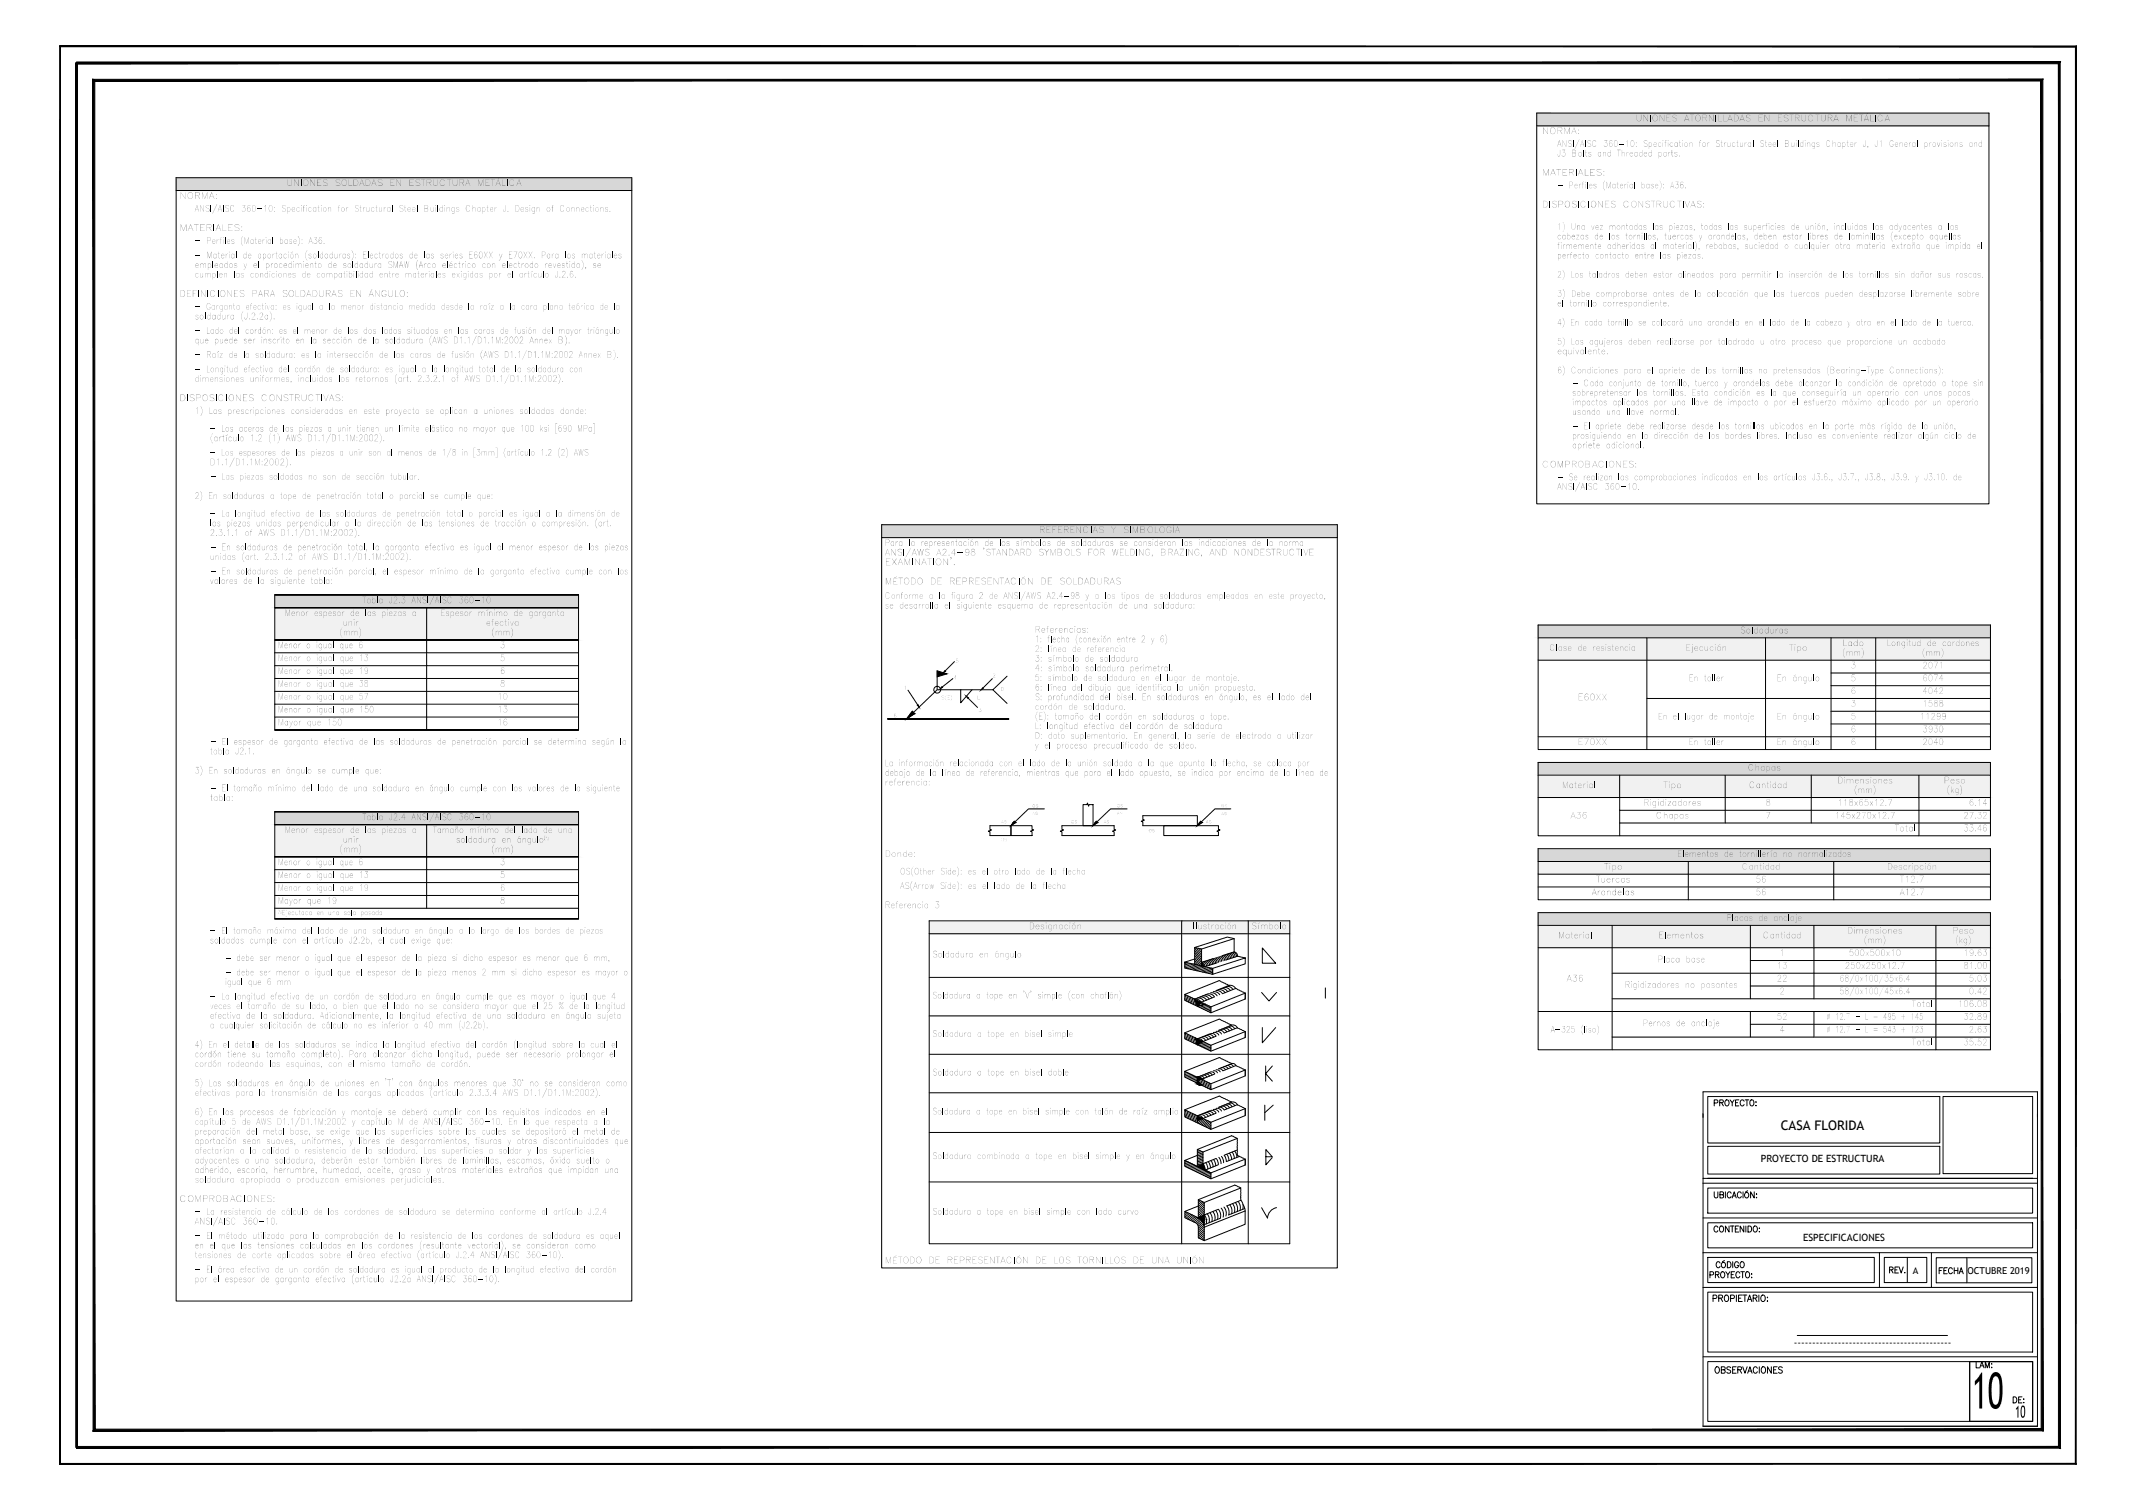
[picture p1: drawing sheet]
<svg xmlns="http://www.w3.org/2000/svg" width="841mm" height="594mm" viewBox="0 0 841 594" stroke-linecap="round" stroke-linejoin="round" font-family="sans-serif">
<defs><g id="words">
<text font-size="5.2" x="700.8" y="444.9">CASA FLORIDA</text>
<g font-size="3.9">
<text x="693" y="457.4">PROYECTO DE ESTRUCTURA</text>
<text x="709.6" y="488.6">ESPECIFICACIONES</text>
<text x="705.9" y="530">-------------------------------------------</text>
</g>
<g font-size="3.7">
<text x="752.8" y="501.4">A</text>
<text x="774.3" y="501.5">OCTUBRE 2019</text>
</g>
</g></defs>
<!-- layer: LINEAS_DE_LAS_TABLAS -->
<path d="M604.8 44.5h178v5.1h-178zM69.3 70h179.3v5h-179.3zM347 206.6h179.3v5.1h-179.3zM108.1 234.2h119.6v5.1h-119.6zM605.3 246.1h178.1v5h-178.1zM108.1 319.6h119.6v5.1h-119.6zM605.3 300.2h178.1v5h-178.1zM605.3 334.1h178.1v5.1h-178.1zM605.3 359.3h178.1v5h-178.1z" fill="none" stroke="#dad7d3" stroke-width=".39"/>
<g fill="#dad7d3" stroke="#dad7d3" stroke-width=".39">
<path d="M69.3 70v5h179.3zM69.3 70h179.3v5z"/>
<path d="M108.1 234.2v5.1h119.6zM108.1 234.2h119.6v5.1z"/>
<path d="M108.1 319.6v5.1h119.6zM108.1 319.6h119.6v5.1z"/>
<path d="M347 206.6v5.1h179.3zM347 206.6h179.3v5.1z"/>
<path d="M604.8 44.5v5.1h178zM604.8 44.5h178v5.1z"/>
<path d="M605.3 246.1v5h178.1zM605.3 246.1h178.1v5z"/>
<path d="M605.3 300.2v5h178.1zM605.3 300.2h178.1v5z"/>
<path d="M605.3 334.1v5.1h178.1zM605.3 334.1h178.1v5.1z"/>
<path d="M605.3 359.3v5h178.1zM605.3 359.3h178.1v5z"/>
</g>
<!-- layer: TEXTOS_EN_TABLAS -->
<g fill="#000">
<path d="M607.3 50.2l1.8 2.4v-2.4v2.5l-1.7-2.4-.1 2.4zM613.9 59l.1 1.9-.1 .4-.5 .3-.4-.9 .2 .7h.6zM614.9 59h1.1l-.6 1a.75 .75 0 0 1 .6 1.1 .75 .75 0 0 1-1.3-.1 .72 .72 0 0 0 1.3 .1 .72 .72 0 0 0-.7-1.1l.6-.9zM614.9 55.3l1.4 2.4v-2.4v2.5l-1.3-2.4-.1 2.4zM617.4 55.4l.6-.2 .5 .4-.8-.3-.5 .4 .2 .5 .8 .3a.7 .7 0 0 1 .1 1.2 .7 .7 0 0 1-1.1-.3l.5 .3 .8-.3-.2-.7-1.1-.6zM615.7 50.2l1 2.5 1.1-2.5v2.5l-.1-2.3-.9 2.3-1-2.3-.1 2.3zM621.5 54.8l-1.7 3.8zM625 55.4l.7-.2 .5 .4-.9-.3-.5 .4 .2 .5 1 .5a.7 .7 0 0 1-.2 1.1 .7 .7 0 0 1-1-.4l.5 .3 .8-.3-.2-.7-1-.6zM627.1 55.4l.5-.2 .6 .7a.76 .76 0 0 0-1-.6 .76 .76 0 0 0-.5 .9v.6a.76 .76 0 0 0 .5 .9 .76 .76 0 0 0 1-.5 .78 .78 0 0 1-1 .6 .78 .78 0 0 1-.6-1zM631.4 55.2h1.2l-.6 1a.75 .75 0 0 1 .6 1.2 .75 .75 0 0 1-1.4-.1 .72 .72 0 0 0 1.3 0 .72 .72 0 0 0-.6-1.1l.6-.9zM637.3 56.7h1.7zM640.1 55.7l.5-.5v2.6l-.1-2.5z"/>
<path d="M644.2 45.2v1.8l.7 .7 .8-.3 .2-2.2v1.8l-.4 .6-.6 .1-.6-.3zM647.2 55.4l.6-.2 .5 .4-.8-.3-.5 .4 .2 .5 .9 .5a.7 .7 0 0 1-.1 1.1 .7 .7 0 0 1-1-.4l.5 .3 .8-.3-.2-.7-1.1-.6zM646.8 45.2l1.7 2.5 .1-2.5v2.5l-1.7-2.4-.1 2.4zM652.8 56.2l.5-.1 .4 .4-.2-.3a.7 .7 0 0 0-.9 .8 .7 .7 0 0 0 1.1 .4l-.2 .3a.82 .82 0 0 1-1-.5 .82 .82 0 0 1 .3-1zM653.2 45.2l1.7 2.5v-2.5v2.5l-1.6-2.4-.1 2.4zM655.4 55.4l.4-.2-.4 .5v.4h.4h-.4l-.1 1.7v-1.7h-.2h.2zM655.9 45.2h1.6h-1.6v1.2h1h-1v1.3h1.6h-1.6zM658.2 45.6l.6-.4 1.1 .3-1.1-.3-.5 .4 .2 .5 1.3 .7 .1 .6-.2 .2-.9 .1-.6-.3 1.1 .3 .6-.3-.2-.6-1.2-.6zM657.5 56.2l.5-.1 .4 .4-.2-.3a.7 .7 0 0 0-1 .8 .7 .7 0 0 0 1.2 .4l-.2 .3a.82 .82 0 0 1-1-.5 .82 .82 0 0 1 .3-1zM661 55.3l.1 .8h.4h-.4v1.2l.5 .5-.4-.1-.2-1.6h-.2h.2zM664.9 56.1v.4l.5-.4 .5 .1 .1 1.6-.3-1.7-.8 .5v1.2zM665.1 45.2h1.6h-.8v2.5v-2.5z"/>
<path d="M669.1 55.4l.4-.2-.5 .5v.4h.4h-.4v1.7v-1.7h-.3h.3zM672 56.1v.6l.3-.5 .5-.1-.7 .4-.1 1.3zM672.6 45.2l1.7 2.5v-2.5v2.5l-1.7-2.4v2.4zM675.6 55.4l.7-.2 .5 .4-.9-.3-.5 .4 .2 .5 1.2 .9v.3l-.5 .4-.9-.4 .8 .3 .6-.3-.3-.7-1-.6zM676.3 45.2v2.5h1.3h-1.3zM677.5 55.3v.8h.4h-.4v1.2l.5 .5-.4-.1-.1-1.6h-.3h.3zM678.6 56.1v.6l.3-.5 .5-.1-.7 .4-.1 1.3zM678.3 45.2v2.5h1.3h-1.3zM679.9 56.1l.3 1.6 .7-.4 .1-1.2v1.7l-.1-.5-.4 .5-.5-.1zM682 56.2l.5-.1 .4 .4-.2-.3a.71 .71 0 0 0-1 .8 .71 .71 0 0 0 1.2 .4l-.2 .3a.83 .83 0 0 1-1-.4 .83 .83 0 0 1 .3-1.1zM683.7 55.3v.8h.4h-.4v1.2l.5 .5-.4-.1-.1-1.6h-.3h.3zM684.8 56.1l.3 1.6 .8-.4v-1.2v1.7v-.5l-.5 .5-.5-.1z"/>
<path d="M686.7 56.1v.6l.8-.6-.7 .4-.1 1.3zM687.2 45.6l.6-.4 1.1 .3-1.1-.3-.5 .4v.4l1.5 .8 .1 .6-.2 .2-.9 .1-.6-.3 1.1 .3 .6-.3v-.4l-1.5-.8zM693 55.4l.7-.2 .5 .4-.9-.3-.5 .4 .2 .5 .8 .3a.7 .7 0 0 1 .2 1.2 .7 .7 0 0 1-1.2-.3l.5 .3 .9-.3-.2-.7-1.1-.6zM692.2 45.2h1.6h-1.6v1.2h1h-1v1.3h1.6h-1.6zM694.9 55.3v.8h.4h-.4v1.2l.5 .5-.4-.1-.1-1.6h-.3h.3zM694.5 45.2l1.7 2.5v-2.5v2.5l-1.6-2.4-.1 2.4zM699.7 45.2h1.6h-1.5v1.2h.9h-.9v1.3h1.5h-1.6zM702.1 45.6l.6-.4 .9 .1 .2 .2-1.1-.3-.6 .6 1.6 1a.85 .85 0 0 1-.5 .9 .85 .85 0 0 1-1.1-.3l1.1 .3 .5-.3v-.4l-1.4-.8zM704.2 45.2h1.6h-.8v2.5v-2.5zM705 56.1l.3 1.6 .7-.4 .1-1.2v1.7l-.1-.5-.4 .5-.5-.1zM709.1 45.2v1.8l.7 .7 .8-.3 .1-2.2v1.8l-.3 .6-.6 .1-.7-.3zM711.2 56.1l.1 .4 .4-.4 .5 .1 .2 1.6-.4-1.7-.7 .5-.1 1.2z"/>
<path d="M711.8 45.6l1-.4 .6 .6a.89 .89 0 0 0-1-.6 .89 .89 0 0 0-.8 1v.6a.89 .89 0 0 0 .8 .9 .89 .89 0 0 0 1-.6h.1a1.05 1.05 0 0 1-1.5 .5 1.05 1.05 0 0 1-.4-1.4zM715 56.2h.9l.1 .3-.4-.4-.6 .4 .9 .6a.52 .52 0 0 1-.3 .7 .52 .52 0 0 1-.7-.4l.4 .3 .7-.3-1-.7zM714.4 45.2h1.7h-.8v2.5l-.1-2.5zM716.7 45.2l.1 1.8 .7 .7 .8-.3 .2-2.2v1.8l-.4 .6-.7 .1-.6-.3zM719.1 55.4l.6-.2 .5 .7a.74 .74 0 0 0-.9-.6 .74 .74 0 0 0-.6 .9v.6a.74 .74 0 0 0 .6 .9 .74 .74 0 0 0 .9-.5 .76 .76 0 0 1-.9 .6 .76 .76 0 0 1-.6-1zM721.3 55.3v1.2l.5-.4 .5 .1 .1 1.6-.3-1.7-.8 .5v1.2zM727 55.3l.1 .8h.4h-.4v1.2l.5 .5-.4-.1-.2-1.6h-.2h.2zM726.7 45.2l1 2.5 1-2.5v2.5l-.1-2.3-.9 2.3-.9-2.3-.1 2.3zM730 56.1v.6l.3-.5 .5-.1-.7 .4-.1 1.3zM729.6 45.2h1.6h-1.5v1.2h.9h-.9v1.3h1.5h-1.6zM731.6 45.2h1.7h-.8v2.5l-.1-2.5zM734.2 55.3v1.9l-.2 .5-.4 .1-.4-.9 .2 .7h.5z"/>
<path d="M735.1 57.5l-.1 .8zM736.1 45.2l.1 2.5h1.3h-1.4zM738.9 55.3v1.9l-.2 .5-.4 .1-.4-.9 .2 .7 .7-.1zM739.9 55.7l.5-.5v2.6l-.1-2.5zM739.5 45.3l.7-.1 .6 .6a.89 .89 0 0 0-1.1-.6 .89 .89 0 0 0-.7 1v.6a.89 .89 0 0 0 .7 .9 .89 .89 0 0 0 1.1-.6 .94 .94 0 0 1-1.1 .6 .94 .94 0 0 1-.7-.9zM744.1 55.4l.6-.2 .5 .7a.76 .76 0 0 0-.9-.6 .76 .76 0 0 0-.6 .9v.6a.74 .74 0 0 0 .7 .9 .74 .74 0 0 0 .7-.9h-.4h.5a.8 .8 0 0 1-.8 1.1 .8 .8 0 0 1-.8-1.1zM747.6 56.1l.1 .4 .4-.4 .5 .1 .2 1.6-.4-1.7-.7 .5-.1 1.2zM751.3 56.1v.6l.8-.6-.6 .4-.2 1.3zM759.3 56.1l.1 .6 .2-.5 .5-.1-.6 .4-.1 1.3zM762.4 56.1l.5 1.6 .6-1.6-.5 1.7zM765 56.2h.9l.1 .3-.4-.4-.7 .4 1 .6a.52 .52 0 0 1-.3 .7 .52 .52 0 0 1-.7-.4l.4 .3 .6-.3-.9-.7zM769.4 56.1v.4l.5-.4 .5 .1 .1 1.6-.3-1.7-.8 .5v1.2z"/>
<path d="M771.3 56.2h.9l.1 .3-.4-.4-.7 .4 1 .6a.52 .52 0 0 1-.3 .7 .52 .52 0 0 1-.7-.4l.4 .3 .6-.3-.9-.7zM777 56.1v.4l.4-.4 .6 .1 .1 1.6-.4-1.7-.7 .5v1.2zM71.1 75.7l1.8 2.5 .1-2.5v2.6l-1.8-2.5-.1 2.5zM79.6 75.7l1 2.5 1-2.5v2.6v-2.5l-1 2.5-1-2.5v2.5zM113.1 70.6l.1 1.9 .6 .6 .9-.3 .1-2.2v1.9l-.3 .6-.7 .1-.5-.4zM115.8 70.6l1.6 2.5 .1-2.5v2.6l-1.7-2.4v2.4zM122.1 70.6l1.7 2.5 .1-2.5v2.6l-1.7-2.4-.1 2.4zM124.8 70.6h1.6l-1.5 .1v1.1h.9l-.9 .1v1.2l1.5 .1h-1.6zM127.1 71l.7-.4 .8 .2 .2 .2-1-.3-.6 .5 1.5 1a.84 .84 0 0 1-.5 1 .84 .84 0 0 1-1-.4l1 .3 .6-.3v-.3l-1.4-.8zM132.4 70.8l.8-.2 .7 .4-1.1-.3-.6 .3 .2 .6 1.3 .6a.84 .84 0 0 1-.5 1 .84 .84 0 0 1-1-.4l.6 .3 1-.3-.2-.7-1.3-.6-.2-.5zM137.3 70.6v2.5l1.3 .1h-1.3zM149 70.8l.8-.2 .7 .4-1.1-.3-.6 .3 .2 .6 1.3 .6a.84 .84 0 0 1-.5 1 .84 .84 0 0 1-1-.4l.6 .3 1-.3-.2-.7-1.3-.6-.2-.5z"/>
<path d="M153.7 70.6h1.6l-1.5 .1v1.1h.9l-.9 .1v1.2l1.5 .1h-1.6zM156.1 70.6l1.6 2.5v-2.5v2.6l-1.6-2.4v2.4zM161.3 70.6h1.6l-1.6 .1v1.1h1l-1 .1v1.2l1.6 .1h-1.6zM163.8 70.8l.9-.2 .6 .4-1.1-.3-.6 .3 .3 .6 1.3 .6a.84 .84 0 0 1-.5 1 .84 .84 0 0 1-1.1-.4l.6 .3 1.1-.3-.3-.7-1.3-.6-.1-.5zM165.7 70.6h1.7l-.8 .1v2.5l-.1-2.5zM170.6 70.6v1.9l.7 .6 .8-.3 .2-2.2v1.9l-.4 .6-.6 .1-.6-.4zM173.6 70.8l.7-.2 .6 .7a.89 .89 0 0 0-1-.6 .89 .89 0 0 0-.7 .9v.6a.92 .92 0 0 0 .7 .9 .92 .92 0 0 0 1-.5 .93 .93 0 0 1-1 .6 .93 .93 0 0 1-.8-1zM176 70.6h1.6l-.8 .1v2.5v-2.5zM178.2 70.6l.1 1.9 .7 .6 .8-.3 .1-2.2v1.9l-.3 .6-.6 .1-.6-.4zM188.2 70.6l1 2.5 1-2.5v2.6l-.1-2.4-.9 2.4-.9-2.4-.1 2.4zM191.1 70.6h1.6l-1.5 .1v1.1h.9l-.9 .1v1.2l1.5 .1h-1.6zM193.1 70.6h1.7l-.8 .1v2.5l-.1-2.5z"/>
<path d="M197.6 70.6l.1 2.5 1.2 .1h-1.3zM200.7 71l1-.4 .5 .7a.89 .89 0 0 0-1-.6 .89 .89 0 0 0-.7 .9v.6a.92 .92 0 0 0 .7 .9 .92 .92 0 0 0 1.1-.5 .93 .93 0 0 1-1.1 .6 .93 .93 0 0 1-.7-1zM607.4 66.6l1 2.4 1.1-2.4v2.5l-.1-2.4-.9 2.4-1.1-2.4v2.4zM613.2 73l1.7 .1zM612.5 66.5h1.9l-.9 .1v2.5l-.1-2.5zM615 66.5h1.7l-1.6 .1v1.1h1l-1 .1v1.2l1.6 .1h-1.7zM621.5 72.4v.6l.7-.6-.6 .4-.1 1.3zM622.9 71.7l.4-.1-.4 .5v.3l.3 .1h-.3l-.1 1.6v-1.6l-.2-.1h.2zM624.1 59v.8h.4l-.4 .1v1.2l.5 .5-.4-.1-.1-1.6h-.3l.3-.1zM625.2 60h.9l.1 .2-.4-.3-.6 .3 .9 .6v.7h-.9v-.3l.3 .3 .7-.3-1-.7zM623.8 66.6v2.4l1.4 .1h-1.4zM625.9 66.5h1.7l-1.6 .1v1.1h.9l-.9 .1v1.2l1.6 .1h-1.7z"/>
<path d="M627.3 72.5h.9v.3l-.3-.3-.7 .3 1 .5a.53 .53 0 0 1-.3 .8 .53 .53 0 0 1-.7-.4l.4 .4 .6-.4-.1-.3-.8-.3zM628.4 66.9l.6-.4 1 .2 .2 .3-1.1-.4-.6 .6 1.5 .8 .3 .7-.7 .4-.9-.1-.2-.3 .6 .3 .9-.1 .2-.5-1.5-.9zM630.9 59.9v.4l.5-.5 .5 .2 .1 1.5-.4-1.6-.7 .5v1.1zM631.6 71.1a3.4 3.4 0 0 0 0 3.9 3.2 3.2 0 0 1 0-3.9zM632.3 71.6l.8 2.4 .8-2.4v2.5l-.1-2.4-.7 2.4-.8-2.4v2.4zM636.5 71.6l.1 .8h.4l-.4 .1v1.1l.4 .5-.3-.1-.2-1.5h-.2l.2-.1zM636.5 59h1.3l-.7 .1v2.4v-2.4zM638.3 59l.1 1.3 .4-.5 .5 .2 .1 1.5-.3-1.6-.7 .5-.1 1.1zM639.4 72.4v.6l.8-.6-.7 .4-.1 1.3zM640.2 59.9v.5l.3-.4 .5-.2-.7 .4-.1 1.3zM649.8 72.5h.9l.1 .3-.4-.3-.7 .3 1 .5v.7h-.9l-.1-.3 .4 .4 .7-.4-.1-.3-.9-.3zM653.1 71.1a3 3 0 0 1 0 3.9 3.2 3.2 0 0 0 0-3.9z"/>
<path d="M654.6 79.1l.2 2.2 .6 .3 .8-.3 .1-2.2 .1 1.8a.88 .88 0 0 1-.9 .8 .88 .88 0 0 1-.9-.8zM656.6 59.9v.5l.3-.4 .5-.2-.7 .4-.1 1.3zM658 59v.8h.4l-.4 .1v1.2l.5 .5-.4-.1-.1-1.6h-.3l.3-.1zM659.1 60h.9l.1 .2-.4-.3-.6 .3 .9 .6a.52 .52 0 0 1-.3 .8 .52 .52 0 0 1-.7-.4l.4 .3 .7-.3-1-.7zM659.4 71.6h1.1l-.5 .9a.76 .76 0 0 1 .6 1.2 .76 .76 0 0 1-1.3-.1 .71 .71 0 0 0 1.2 0 .71 .71 0 0 0-.6-1l.6-1zM660.8 61.4h.2zM663.3 73.8v.4zM663 79.1l1.1 2.5 .9-2.5-.9 2.5zM71.1 88.4l1.1 2.4 1.1-2.4v2.5l-.1-2.4-1 2.4-1-2.4-.1 2.4zM77 94.9h1.7zM76.3 88.3h1.9l-.9 .1v2.5l-.1-2.5zM78.8 88.3h1.8l-1.7 .1v1.2h1h-1v1.3h1.7h-1.8z"/>
<path d="M78.8 80.8l1.4 2.4v-2.4v2.5l-1.4-2.4v2.4zM81.2 80.9h1l.2 .3-.5-.4-.9 .3 .3 .6 .9 .5a.71 .71 0 0 1-.1 1.1 .71 .71 0 0 1-1.1-.4l.5 .4 .9-.4-.2-.7-1.1-.6zM85.4 80.3l-1.7 3.8zM85.4 94.3v.5l.7-.5-.6 .3-.1 1.4zM86.8 93.5l.4-.1-.4 .5v.4h.3h-.3l-.1 1.7v-1.7h-.2h.2zM88.9 80.9l.7-.1 .5 .3-.5-.3-.9 .3 .2 .6 1.2 .9v.4l-.5 .3-.9-.3 .9 .3 .5-.4-.1-.5-1.2-.8zM87.7 88.4v2.5h1.4h-1.4zM89.8 88.3h1.7l-1.7 .1v1.2h1.1h-1.1v1.3h1.7h-1.7zM91.2 94.4h.9l.1 .2-.4-.3-.6 .3 .9 .6a.52 .52 0 0 1-.3 .8 .52 .52 0 0 1-.7-.4l.4 .3 .6-.3-.9-.7zM91 80.9l.6-.1 .4 .6a.72 .72 0 0 0-.8-.6 .72 .72 0 0 0-.6 .9v.6a.75 .75 0 0 0 .6 1 .75 .75 0 0 0 .9-.6 .78 .78 0 0 1-.9 .6 .78 .78 0 0 1-.6-.9zM92.3 88.7l.7-.4 1.2 .4-1.2-.3-.6 .4 .2 .5 1.5 .6 .1 .6-.2 .3-1 .1-.7-.3 1.2 .3 .7-.4-.2-.6-1.4-.5zM95.4 80.8h1.1l-.6 .9a.77 .77 0 0 1 .6 1.2 .77 .77 0 0 1-1.3-.1 .76 .76 0 0 0 1.3 .1 .76 .76 0 0 0-.6-1.1l.5-1z"/>
<path d="M95.6 92.9a3.2 3.2 0 0 0 0 3.9 3 3 0 0 1 0-3.9zM96.3 93.5l.7 2.4 .8-2.4v2.5v-2.4l-.7 2.4-.8-2.4v2.4zM100.6 93.5v.8h.4h-.4v1.2l.5 .5-.5-.1v-1.6h-.3h.3zM101.3 82.2h1.8zM103.4 94.3v.5l.8-.5-.6 .3-.2 1.4zM104.1 81.2l.5-.4v2.5v-2.5zM111.2 80.9l.7-.1 .6 .3-.6-.3-.8 .3 .2 .6 .9 .5a.7 .7 0 0 1-.1 1.1 .7 .7 0 0 1-1-.4l.5 .4 .8-.4-.2-.7-1.1-.6zM113.9 94.4h.9l.1 .2-.4-.3-.7 .3 1 .6a.52 .52 0 0 1-.3 .8 .52 .52 0 0 1-.7-.4l.4 .3 .7-.3-1-.7zM117.2 93l.1-.1a3 3 0 0 1 0 3.9 3.1 3.1 0 0 0-.1-3.8zM117 81.7l.5-.1 .4 .4-.2-.2a.73 .73 0 0 0-1 .7 .73 .73 0 0 0 1 .7l.1-.3-.1 .3a.83 .83 0 0 1-1-.4 .83 .83 0 0 1 .3-1.1zM119.6 80.9l.4-.1-.4 .5v.3h.3h-.3l-.1 1.7v-1.7h-.3h.3zM121.6 81.7l.6-.1 .4 .4-.2-.2a.74 .74 0 0 0-1 .7 .74 .74 0 0 0 1 .7l.1-.3-.1 .3a.83 .83 0 0 1-1-.4 .83 .83 0 0 1 .2-1.1z"/>
<path d="M123.6 93.4h1.1l-.6 1a.74 .74 0 0 1 .7 1.1 .74 .74 0 0 1-1.3-.1 .74 .74 0 0 0 1.1 .3 .74 .74 0 0 0 0-1.1l-.5-.2 .5-.9zM125.3 80.8v.8h.4h-.4v1.2l.5 .5-.4-.1-.1-1.6h-.3h.3zM127.4 95.8h.2zM129.1 81.6l.1 .4 .4-.4 .5 .1 .2 1.6-.4-1.7-.7 .5-.1 1.2zM133.4 80.9l.3-.1-.4 .5v.3h.4h-.4l-.1 1.7v-1.7h-.2h.2zM136.3 81.6v.6l.3-.5 .5-.1-.7 .4-.1 1.3zM139.9 80.9l.7-.1 .5 .3-.5-.3-.8 .3 .1 .6 .8 .4a.7 .7 0 0 1 .2 1.1 .7 .7 0 0 1-1.1-.3l.4 .4 .9-.4-.2-.7-1.1-.6zM141.8 80.8v.8h.4h-.4v1.2l.5 .5-.4-.1-.1-1.6h-.3h.3zM142.9 81.6l.1 .6 .2-.5 .5-.1-.6 .4-.1 1.3zM144.2 81.6l.1 1.2 .3 .5 .7-.5 .1-1.2v1.7l-.1-.4-.4 .4-.6-.1zM146.4 81.7l.5-.1 .4 .4-.3-.2a.73 .73 0 0 0-.9 .7 .73 .73 0 0 0 .9 .7l.2-.3-.1 .3a.83 .83 0 0 1-1.1-.4 .83 .83 0 0 1 .4-1.1zM148.1 80.8v.8h.4h-.4v1.2l.5 .5-.4-.1-.1-1.6h-.3h.3z"/>
<path d="M149.2 81.6l.3 1.7 .8-.5v-1.2v1.7v-.4l-.5 .4-.5-.1zM151.1 81.6v.6l.3-.5 .5-.1-.7 .4-.1 1.3zM157.5 80.9l.7-.1 .5 .3-.5-.3-.9 .3 .2 .6 1 .5a.71 .71 0 0 1-.2 1.1 .71 .71 0 0 1-1-.4l.5 .4 .8-.4v-.5l-1.2-.8zM159.4 80.8v.8h.4h-.4v1.2l.5 .5-.4-.1-.1-1.6h-.3h.3zM169.6 81.6l.3 1.7 .7-.5 .1-1.2v1.7l-.1-.4-.4 .4-.6-.1zM175.9 81.6v.4l.4-.4 .6 .1 .1 1.6-.4-1.7-.7 .5v1.2zM179.7 81.7h.9l.1 .3-.4-.4-.7 .4 1 .6a.52 .52 0 0 1-.3 .7 .52 .52 0 0 1-.7-.4l.4 .4 .7-.3-.1-.4-.9-.4zM183.8 80.9l.6-.1 .4 .6a.72 .72 0 0 0-.8-.6 .72 .72 0 0 0-.6 .9v.6a.75 .75 0 0 0 .6 1 .75 .75 0 0 0 .9-.6 .78 .78 0 0 1-1 .6 .78 .78 0 0 1-.5-.9zM186 80.8v1.2l.5-.4 .5 .1 .1 1.6-.3-1.7-.8 .5v1.2zM191.8 80.8v.8h.4h-.4v1.2l.5 .5-.4-.1-.1-1.6h-.3h.3zM194.7 81.6l.1 .6 .2-.5 .6-.1-.7 .4-.1 1.3zM198.9 80.8l.1 1.9-.1 .4-.5 .2-.4-.8 .2 .7h.6z"/>
<path d="M199.9 83v.3zM206.8 81.7h.9l.1 .3-.4-.4-.6 .4 .9 .6v.6h-.9v-.3l.4 .4 .6-.3-.3-.5-.7-.3zM211.3 81.6v.4l.5-.4 .5 .1 .1 1.6-.3-1.7-.8 .5v1.2zM217.4 80.9l.4-.1-.4 .5v.3h.3h-.3l-.1 1.7v-1.7h-.3h.3zM220.8 80.9l.6-.1 .5 .6a.74 .74 0 0 0-.9-.6 .74 .74 0 0 0-.6 .9v.6a.77 .77 0 0 0 .6 1 .77 .77 0 0 0 .9-.6 .78 .78 0 0 1-.9 .6 .78 .78 0 0 1-.6-.9zM224.9 81.6l.1 .4 .4-.4 .5 .1 .1 1.6-.3-1.7-.7 .5-.1 1.2zM226.8 81.6l.1 .4 .4-.4 .6 .1v1.6l-.3-1.7-.7 .5-.1 1.2zM230.8 81.7l.5-.1 .4 .4-.2-.2a.74 .74 0 0 0-1 .7 .74 .74 0 0 0 1 .7l.1-.3-.1 .3a.82 .82 0 0 1-1.1-.4 .82 .82 0 0 1 .4-1.1zM232.5 80.8v.8h.4h-.4v1.2l.5 .5-.4-.1-.1-1.6h-.3h.3zM236.3 81.6l.1 .4 .4-.4 .5 .1 .2 1.6-.4-1.7-.7 .5-.1 1.2zM238.2 81.7h1v.3l-.4-.4-.6 .4 1 .6v.6h-1v-.3l.4 .4 .6-.3-.3-.5-.7-.3zM240 83v.3z"/>
<path d="M610.9 79.5l.7-.4 1.1 .4-.7-.4-1 .4 .2 .6 1.3 .6 .2 .6-.3 .3h-.8l-.7-.3 1.1 .3 .6-.3-.2-.7-1.2-.5zM613.3 95.6l.5-.2-.5 .6v.3h.4h-.4v1.7v-1.7h-.3h.3zM613.3 88.4l.5-.5v2.6v-2.5zM613.3 92.6l.5-.1 .4 .4-.2-.2a.72 .72 0 0 0-.9 .8 .72 .72 0 0 0 1.2 .4 .75 .75 0 0 1-1.1 .1 .75 .75 0 0 1 0-1.1zM615 87.4a3 3 0 0 1 0 3.9 3.2 3.2 0 0 0 0-3.9zM615.2 96.3v.5l.3-.4 .5-.1-.7 .4-.1 1.3zM616.5 96.3v.4l.5-.4 .5 .1 .1 .3 .4-.4 .5 .1 .1 1.6v-1.2l-.3-.5-.7 .5v1.2l-.2-1.6h-.6l-.3 .4v1.2zM618.7 79.5l.6-.4 1.2 .4-.7-.4-1 .4 .2 .6 1.3 .6 .2 .6-.3 .3h-.9l-.6-.3 1.1 .3 .6-.3-.1-.6-1.4-.6zM618.5 87.9l.2 2.2 .4 .3 .7-.3 .1-2.2v1.8l-.6 .8-.7-.4zM620.7 88.8v.4l.5-.5 .5 .1 .1 1.7-.3-1.7-.8 .5v1.2zM621.2 96.3v.4l.5-.4 .5 .1 .1 .3 .4-.4 .5 .1 .1 1.6-.3-1.7-.7 .5v1.2l-.2-1.6h-.6l-.3 .4v1.2zM620.4 92.5h1.1l-1 1.7h1h-1.1l1-1.6z"/>
<path d="M622.3 79.5l1-.4 .6 .6a.91 .91 0 0 0-1.1-.6 .91 .91 0 0 0-.7 1v.6a.91 .91 0 0 0 .7 .9 .91 .91 0 0 0 1.1-.6 .93 .93 0 0 1-1.1 .7 .93 .93 0 0 1-.7-1zM624 92.6h.9l.1 .3-.4-.3-.6 .3 .9 .6v.6h-.9l-.1-.3 .4 .4 .7-.4-.3-.4-.7-.2zM625.9 96.3v.4l.5-.4 .5 .1 .1 1.6-.3-1.7-.8 .5v1.2zM626.3 88.8l.5 1.6 .6-1.6-.5 1.7zM627.9 95.4v.9h.4h-.4v1.2l.5 .5-.5-.1v-1.6h-.3h.3zM629 79.1l1.7 2.5v-2.5v2.5l-1.7-2.4v2.4zM629.7 88.7h1.1l-1 1.7 1 .1h-1.1l1-1.7zM631.7 79.1h1.6h-1.5v1.2h.9h-.9v1.3h1.5h-1.6zM633.5 88.8v.4l.5-.5 .5 .1 .1 .4 .5-.5 .5 .1v1.7l-.2-1.7-.8 .5v1.2l-.1-1.6h-.7l-.3 .4v1.2zM634 79.5l.7-.4 1.1 .4-.7-.4-1 .4 .2 .6 1.3 .6 .2 .6-.3 .3h-.8l-.7-.3 1.1 .3 .6-.3-.1-.6-1.3-.6zM636.2 92.6h.9l.1 .3-.4-.3-.6 .3 .9 .6 .1 .3-.4 .4-.7-.4a.52 .52 0 0 0 .7 .4 .52 .52 0 0 0 .3-.7l-.9-.3zM636.5 95.4l.1 1.3 .4-.4 .6 .1v1.6l-.3-1.7-.7 .5-.1 1.2z"/>
<path d="M638.3 88.8v.4l.5-.5 .5 .1 .1 1.7-.1-1.3-.3-.4-.7 .5v1.2zM640.2 96.3l.1 .5 .2-.4 .5-.1-.7 .4v1.3zM640.1 91.7v.8h.4l-.4 .1v1.1l.5 .5-.5-.1v-1.5h-.3l.3-.1zM640.2 87.9l.1 .8h.3l-.3 .1v1.1l.4 .6-.4-.2-.1-1.5h-.2l.2-.1zM639.2 79.5l1-.4 .6 .6a.89 .89 0 0 0-1-.6 .89 .89 0 0 0-.8 1v.6a.89 .89 0 0 0 .8 .9 .89 .89 0 0 0 1-.6v.1a.94 .94 0 0 1-1.1 .6 .94 .94 0 0 1-.7-1zM643 92.5l.1 .6 .2-.5 .5-.1-.6 .4-.1 1.3zM644.3 92.5l.1 .4 .4-.4 .5 .1 .1 1.6-.3-1.6-.7 .4-.1 1.2zM646.1 96.4h.9v.3l-.3-.4-.7 .4 1 .5v.7h-.9l-.1-.3 .4 .3 .6-.3-.3-.5-.6-.2zM644.9 79.1l1.7 2.5v-2.5v2.5l-1.7-2.4v2.4zM646.9 88.8h.9v.3l-.3-.3-.6 .3 .9 .6v.6h-.9l-.1-.2 .4 .3 .6-.3-.2-.5-.7-.2zM647.6 79.5l.6-.4 1.1 .4-.6-.4-1.1 .4 .3 .6 1.3 .6 .1 .6-.2 .3h-.9l-.6-.3 1.1 .3 .6-.3-.1-.6-1.4-.6zM650.6 92.6h.8l.1 .3-.4-.3-.6 .3 .9 .6v.6h-.8l-.2-.3 .4 .4 .7-.4-.3-.4-.6-.2z"/>
<path d="M649.7 79.1h1.7h-.8v2.5v-2.5zM652.3 93.9l-.1 .8zM653.3 88.8h.9v.3l-.3-.3-.7 .3 1 .6v.6h-.9l-.1-.2 .4 .3 .6-.3-.2-.5-.7-.2zM654.6 96.3v.4l.4-.4 .5 .1 .1 .3 .5-.4 .5 .1 .1 1.6v-1.2l-.3-.5-.7 .5v1.2l-.2-1.6h-.6l-.3 1.6zM655.4 91.7v.8h.4l-.4 .1v1.1l.5 .5-.4-.1-.1-1.5h-.3l.3-.1zM656.5 92.5l.3 1.7 .7-.5 .1-1.2v1.7l-.1-.4-.4 .4-.5-.1zM657.5 79.5l1-.4 .5 .6a.89 .89 0 0 0-1-.6 .89 .89 0 0 0-.7 1v.6a.89 .89 0 0 0 .7 .9 .89 .89 0 0 0 1-.6l.1 .1a1.05 1.05 0 0 1-1.5 .4 1.05 1.05 0 0 1-.4-1.4zM659.4 95.4l.1 .9h.4h-.4v1.2l.4 .5-.3-.1-.2-1.6h-.2h.2zM660.2 92.5v.6l.3-.5 .5-.1-.7 .4-.1 1.3zM660.1 79.1h1.7h-.9v2.5v-2.5zM662.3 96.3l.1 .5 .3-.4 .4-.1-.6 .4-.1 1.3zM661.3 88.7h1.1l-1 1.7 1 .1h-1.1l1.1-1.7z"/>
<path d="M661.6 92.6l.5-.1 .4 .4a.67 .67 0 0 0-.9 0 .67 .67 0 0 0 0 1 .67 .67 0 0 0 .9-.1v.1a.74 .74 0 0 1-1.1 .1 .74 .74 0 0 1 .1-1.1zM665 88.8h.9v.3l-.4-.3-.6 .3 1 .6v.6h-.9l-.1-.2 .4 .3 .6-.3-.2-.5-.7-.2zM665.1 92.6h.9l.1 .3-.4-.3-.6 .3 .9 .6 .1 .3-.4 .4-.7-.4a.52 .52 0 0 0 .7 .4 .52 .52 0 0 0 .3-.7l-.9-.3zM666.8 90.2l-.1 .7zM667.1 95a2.9 2.9 0 0 1 0 3.8 3.2 3.2 0 0 0 0-3.8zM667.9 79.5l.6-.4 1.1 .4-.6-.4-1.1 .4 .3 .6 1.3 .6 .1 .6-.3 .3h-.8l-.6-.3 1.1 .3 .6-.3-.2-.6-1.3-.6zM668.7 92.5l.6 1.6 .6-1.6-.8 2.2-.5 .4 .7-.9zM668.6 97.7v.8zM669.8 87.9v.8h.4l-.4 .1v1.1l.5 .6-.4-.2-.1-1.5h-.3l.3-.1zM671.6 96.3v.5l.3-.4 .5-.1-.6 .4-.2 1.3zM674.4 92.5v.6l.3-.5 .5-.1-.7 .4-.1 1.3zM676.5 88.8h.8l.1 .3-.3-.3-.7 .3 .9 .6v.6h-.8l-.2-.2 .5 .3 .6-.3-.3-.5-.6-.2z"/>
<path d="M677.6 92.5v.4l.5-.4 .5 .1 .1 1.6-.3-1.6-.8 .4v1.2zM682.2 96.4h.9v.3l-.3-.4-.7 .4 1 .5 .1 .4-.4 .4-.7-.4a.52 .52 0 0 0 .7 .3 .52 .52 0 0 0 .3-.6l-.9-.4zM682.9 88.8h.8l.1 .3-.4-.3-.6 .3 .9 .6v.6h-.8l-.2-.2 .4 .3 .7-.3-.3-.5-.6-.2zM684 97.7l-.1 .8zM685.8 92.6h.9v.3l-.3-.3-.7 .3 1 .6v.6h-.9l-.1-.3 .4 .4 .6-.4-.2-.4-.7-.2zM686.5 88.8h1v.3l-.4-.3-.6 .3 1 .6v.6h-1l-.1-.2 .5 .3 .6-.3-.1-.4-.9-.3zM686.9 96.4h.9l.1 .3-.4-.4-.6 .4 .9 .5v.7h-.9l-.1-.3 .5 .3 .6-.3-.1-.3-.9-.4zM687.6 93.9l-.1 .8zM688.2 88.8l.3 1.6 .8-.5v-1.1v1.7v-.5l-.5 .5-.5-.2zM688.6 96.3l.3 1.6 .8-.4v-1.2v1.7v-.4l-.5 .4-.5-.1zM690.7 96.4l.5-.1 .3 .4-.1-.3a.73 .73 0 0 0-1 .7 .73 .73 0 0 0 1 .7l.2-.2a.75 .75 0 0 1-1.1 .1 .75 .75 0 0 1 0-1.1zM693.7 88.8v.5l.3-.5 .5-.1-.7 .4-.1 1.4z"/>
<path d="M695.2 88l.4-.1-.5 .5v.3l.4 .1h-.4v1.7v-1.7l-.3-.1h.3zM697.9 92.5v.4l.5-.4 .5 .1 .1 1.6-.1-1.2-.3-.4-.7 .4v1.2zM697.2 88.8l.5-.1 .3 .4-.2-.2a.72 .72 0 0 0-.9 .7 .72 .72 0 0 0 .9 .7l.3-.2a.75 .75 0 0 1-1.1 .1 .75 .75 0 0 1 0-1.1zM701.3 88.8h.9l.1 .3-.4-.3-.6 .3 .9 .6v.6h-.9l-.1-.2 .4 .3 .7-.3-.1-.4-.9-.3zM703.6 92.6h.9l.1 .3-.4-.3-.6 .3 .9 .6v.6h-.9l-.1-.3 .4 .4 .7-.4-.1-.3-.9-.3zM705.4 91.7v.8h.4l-.4 .1v1.1l.5 .5-.4-.1-.1-1.5h-.3l.3-.1zM706.7 96.4l.5-.1 .3 .4-.1-.3a.73 .73 0 0 0-1 .7 .73 .73 0 0 0 1 .7l.2-.2a.75 .75 0 0 1-1.1 .1 .75 .75 0 0 1 0-1.1zM708.4 92.5v.6l.3-.5 .4-.1-.6 .4-.1 1.3zM708.3 96.3l.2 1.6 .8-.4 .1-1.2v1.7l-.1-.4-.5 .4-.5-.1zM710.7 88.8l.3 1.6 .8-.5v-1.1v1.7v-.5l-.5 .5-.5-.2zM712.6 88.8v.4l.5-.5 .4 .1 .2 1.7-.1-1.3-.3-.4-.7 .5v1.2zM715.2 92.5l.1 .6 .2-.5 .5-.1-.6 .4-.1 1.3z"/>
<path d="M714.7 96.3l.3 1.6 .7-.4 .1-1.2v1.7l-.1-.4-.4 .4-.5-.1zM717.1 88.8v.4l.5-.5 .5 .1 .1 1.7v-1.3l-.3-.4-.8 .5v1.2zM718.3 92.6h.9l.1 .3-.4-.3-.6 .3 .9 .6v.6h-.9l-.1-.3 .4 .4 .7-.4-.3-.4-.7-.2zM719.1 90.2l-.1 .7zM719.2 96.3v.5l.3-.4 .4-.1-.6 .4-.1 1.3zM722.8 88.8l.1 .4 .4-.5 .5 .1 .1 1.7v-1.3l-.3-.4-.7 .5-.1 1.2zM724.5 95.4v.9h.4h-.4v1.2l.5 .5-.4-.1-.1-1.6h-.3h.3zM725.6 96.3v.5l.3-.4 .5-.1-.7 .4-.1 1.3zM724.8 88.8l.6-.1 .3 .4-.2-.2a.72 .72 0 0 0-.9 .7 .72 .72 0 0 0 .9 .7l.2-.2a.74 .74 0 0 1-1.1 .1 .74 .74 0 0 1 .1-1.1zM727.3 88.8l.3 1.6 .7-.5v-1.1v1.7v-.5l-.4 .5-.6-.2zM730.5 92.5v.4l.5-.4 .5 .1 .1 .3 .4-.4 .6 .1v1.6l-.3-1.6-.7 .4v1.2l-.2-1.5h-.6l-.3 .3v1.2zM730.8 96.3l.1 .4 .4-.4 .5 .1 .1 .3 .5-.4 .5 .1 .1 1.6-.3-1.7-.8 .5v1.2l-.1-1.6h-.6l-.3 .4-.1 1.2z"/>
<path d="M733.6 88.8h.9l.1 .3-.4-.3-.6 .3 .9 .6v.6h-.9l-.1-.2 .4 .3 .7-.3-.1-.4-.9-.3zM734.2 92.5l.1 .4 .5-.4 .5 .1v1.6v-1.2l-.3-.4-.7 .4-.1 1.2zM735.7 95.4l.1 .9h.3h-.3v1.2l.4 .5-.4-.1-.1-1.6h-.2h.2zM738.6 96.3v.5l.3-.4 .5-.1-.7 .4-.1 1.3zM740 88.8h.9l.1 .3-.4-.3-.6 .3 1 1-.4 .4-.7-.4a.52 .52 0 0 0 .7 .3 .52 .52 0 0 0 .3-.7l-.9-.3zM740.4 92.6h1v.3l-.4-.3-.6 .3 1 .6v.6h-1l-.1-.3 .5 .4 .6-.4-.3-.4-.7-.2zM744.7 91.4l.2-.2a3.2 3.2 0 0 0 0 3.9 3.2 3.2 0 0 1-.2-3.7zM747.2 88.8l.6 1.6 .6-1.6-1.1 2.5 .5-.8zM746.4 96.3l.5 .8 .6-.8-.6 .8 .5 .9-.5-.8-.5 .7 .5-.8zM747.3 92.5l.5 .8 .6-.8-.6 .9 .5 .8-.5-.8-.5 .8 .5-.8zM748.2 95.4l.1 .9h.3h-.3v1.2l.4 .5-.4-.1-.1-1.6h-.2h.2zM749.3 96.3l.1 .5 .2-.4 .5-.1-.7 .4v1.3z"/>
<path d="M749.2 92.6l.5-.1 .4 .4-.2-.2a.72 .72 0 0 0-.9 .8 .72 .72 0 0 0 1.2 .4 .75 .75 0 0 1-1.1 .1 .75 .75 0 0 1 0-1.1zM751.1 88.8l.5-.1 .3 .4-.2-.2a.72 .72 0 0 0-.9 .7 .72 .72 0 0 0 .9 .7l.3-.2a.75 .75 0 0 1-1.1 .1 .75 .75 0 0 1 0-1.1zM754.4 88.8v.4l.5-.5 .5 .1 .1 1.7-.3-1.7-.8 .5v1.2zM754.6 91.7v.8h.4l-.4 .1v1.1l.5 .5-.4-.1-.1-1.5h-.3l.3-.1zM756.3 87.9l.1 .8h.4l-.4 .1v1.1l.4 .6-.3-.2-.2-1.5h-.2l.2-.1zM759.2 88.8h.9l.1 .3-.4-.3-.6 .3 .9 .6v.6h-.9l-.1-.2 .4 .3 .7-.3-.3-.5-.7-.2zM760.2 96.3l.3 1.6 .7-.4 .1-1.2v1.7l-.1-.4-.4 .4-.5-.1zM763.4 92.5l.3 1.7 .7-.5 .1-1.2v1.7l-.1-.4-.4 .4-.5-.1zM766.7 96.3l.1 .4 .4-.4 .5 .1 .1 .3 .4-.4 .5 .1 .2 1.6-.1-1.2-.3-.5-.7 .5v1.2l-.1-1.6h-.7l-.3 1.6zM769.5 88.8h.9l.1 .3-.4-.3-.6 .3 .9 .6v.6h-.9l-.1-.2 .4 .3 .7-.3-.3-.5-.7-.2zM770.6 92.6h.9v.3l-.3-.3-.7 .3 1 .6v.6h-.9l-.2-.3 .5 .4 .6-.4-.3-.4-.6-.2zM73.6 114.3h1.6h-1.5v1.2h.9h-.9v1.3h1.5h-1.6z"/>
<path d="M75.9 114.3h1.6h-1.5v1.2h.9h-.9v1.3zM77 100.5l1.8 .1zM77.2 107.6l.5-.1 .4 .4a.71 .71 0 0 0-1.1-.1 .71 .71 0 0 0 0 1.1l.4 .3 .7-.3a.74 .74 0 0 1-1.1 .1 .74 .74 0 0 1 0-1.1zM78.8 103.7l.1 .5 .4-.5 .6 .1v.4l.5-.5 .6 .1v1.6l-.3-1.6-.7 .5v1.1l-.2-1.5h-.6l-.3 .4-.1 1.1zM78.8 107.6l.3 1.6 .8-.5v-1.1v1.6v-.4l-.5 .4-.5-.1zM80.7 107.6v.4l.5-.5 .5 .1 .1 .4 .5-.5 .5 .1 .1 1.6-.3-1.6-.8 .4v1.2l-.1-1.5h-.7l-.3 1.5zM79.1 114.3l1.7 2.4v-2.4v2.5l-1.6-2.4-.1 2.4zM81.6 99.1l.8 2.4 .8-2.4v2.5v-2.3l-.7 2.3-.8-2.3-.1 2.3zM82.9 114.6l1-.3 .5 .6a.87 .87 0 0 0-1-.6 .87 .87 0 0 0-.7 1v.6a.87 .87 0 0 0 .7 .9 .87 .87 0 0 0 1-.6h.1a.94 .94 0 0 1-1.1 .6 .94 .94 0 0 1-.8-.9zM86 99.1v.8h.4l-.4 .1v1.2l.5 .5-.4-.2-.1-1.5h-.3l.3-.1zM88.2 107.6v.4l.5-.5 .5 .1 .1 1.6-.3-1.6-.8 .4v1.2zM88.9 99.9l.1 .6 .7-.6-.7 .4v1.3z"/>
<path d="M89.5 114.3l1.6 2.4 .1-2.4v2.5l-1.7-2.4v2.4zM92.3 103.8h.9l.1 .3-.4-.3-.7 .3 1 .6v.6h-.9l-.1-.2 .4 .3 .7-.3-.1-.4-.9-.3zM92.1 114.3h1.6h-1.5v1.2h.9h-.9v1.3h1.5h-1.6zM94.4 114.6l.6-.3 1.1 .3-1.1-.3-.5 .4 .2 .5 1.3 .7 .1 .6-.2 .2-.9 .1-.6-.3 1.1 .3 .6-.4-.2-.5-1.2-.6zM94.9 107.6h.9l.1 .3-.4-.3-.7 .3 1 .6v.6h-.9l-.1-.2 .4 .3 .7-.3-.1-.4-.9-.4zM95.9 103.7l.7 1.7 .6-1.7-.8 2.2-.5 .4 .6-.9zM98.9 107.6l.5-.1 .4 .4a.71 .71 0 0 0-1.1-.1 .71 .71 0 0 0 0 1.1l.4 .3 .7-.3a.74 .74 0 0 1-1.1 .1 .74 .74 0 0 1 0-1.1zM102.4 107.6l.1 .4 .4-.5 .5 .1 .1 1.6-.3-1.6-.7 .4-.1 1.2zM106.7 103.7v.6l.2-.5 .6-.1-.7 .4-.1 1.3zM107.3 99.9v.6l.8-.6-.7 .4-.1 1.3zM107.2 107.6l.6-.1 .3 .4-.2-.2a.74 .74 0 0 0-1 .7 .74 .74 0 0 0 1 .7l.2-.2a.74 .74 0 0 1-1.1 .1 .74 .74 0 0 1 0-1.1zM108.7 99.1v.8h.4l-.4 .1v1.2l.5 .5-.4-.2-.1-1.5h-.3l.3-.1z"/>
<path d="M110.1 103.8l.5-.1 .4 .4a.67 .67 0 0 0-.9 0 .67 .67 0 0 0 0 1 .67 .67 0 0 0 .9 0h.1a.81 .81 0 0 1-1.3-.1 .81 .81 0 0 1 .3-1.2zM111.4 114.6l.6-.3 .8 .1 .2 .3-1-.4-.6 .6 1.6 1a.85 .85 0 0 1-.6 .9 .85 .85 0 0 1-1-.4l1.1 .4 .5-.4v-.3l-1.4-.8zM111.6 107.6v.4l.5-.5 .5 .1 .1 1.6-.4-1.6-.7 .4v1.2zM111.9 100.1l.5-.2 .4 .4a.67 .67 0 0 0-1 0 .67 .67 0 0 0 0 1 .67 .67 0 0 0 1-.1l-.2 .3a.83 .83 0 0 1-1-.4 .83 .83 0 0 1 .3-1zM115.2 107.6h1v.3l-.4-.3-.6 .3 1 .6v.6h-1v-.2l.4 .3 .6-.3-.2-.5-.8-.3zM116.2 99.9l.1 .5 .4-.5 .5 .2 .1 1.5-.3-1.6-.7 .4-.1 1.2zM116.4 103.7v.5l.5-.5 .5 .1 .1 .4 .5-.5 .5 .1 .1 1.6-.3-1.6-.8 .5v1.1l-.1-1.5h-.7l-.3 1.5zM116.4 114.3l.1 2.5h1.2h-1.3zM120.7 98.8l.2-.2a3.2 3.2 0 0 0 0 3.9 3.2 3.2 0 0 1-.2-3.7zM121.6 100.1h.9l.1 .2-.4-.3-.6 .3 .9 .6v.6h-.9v-.3l.3 .4 .7-.4-1-.6zM122.1 103.7v.5l.5-.5 .5 .1 .1 1.6v-1.2l-.3-.4-.8 .5v1.1zM124.1 102.9v.8h.4l-.4 .1v1.1l.5 .5-.4-.1-.1-1.5h-.3l.3-.1z"/>
<path d="M125 107.6l.5-.1 .4 .4-.2-.2a.74 .74 0 0 0-.9 .7 .74 .74 0 0 0 .9 .7l.3-.2a.74 .74 0 0 1-1.1 .1 .74 .74 0 0 1 0-1.1zM125.7 114.3v1.8l.7 .7 .8-.4 .2-2.1v1.8l-.8 .7a.75 .75 0 0 1-.9-.7zM128.5 107.6l.1 .4 .4-.5 .6 .1v.4l.5-.5 .5 .1 .1 1.6-.3-1.6-.8 .4v1.2l-.1-1.5h-.6l-.3 .3-.1 1.2zM131.7 99.9v1.3l.3 .4 .7-.5 .1-1.2v1.7l-.1-.4-.4 .5-.5-.2zM133 114.6l.6-.3 1.1 .3-1-.3-.6 .4 .1 .4 1.4 .8 .1 .6-.2 .2-.9 .1-.6-.3 1.1 .3 .6-.4-.2-.5-1.2-.6zM133.6 99.9v.6l.8-.6-.7 .4-.1 1.3zM135.2 103.8h1v.3l-.4-.3-.6 .3 1 .6v.6h-1l-.1-.2 .4 .3 .7-.3-.1-.4-.9-.3zM135.4 106.7v.8h.4l-.4 .1v1.1l.5 .5-.4-.1-.1-1.5h-.3l.3-.1zM136.8 100.1h.9l.1 .2-.4-.3-.7 .3 1 .6v.6h-.9l-.1-.3 .4 .4 .6-.4-.2-.4-.7-.2zM138.4 98.7v-.1a3 3 0 0 1 0 3.9 3.1 3.1 0 0 0 0-3.8zM138 114.3h1.5h-1.5v1.2h1h-1v1.3h1.5h-1.5zM140.3 114.3l1.7 2.4v-2.4v2.5l-1.7-2.4v2.4z"/>
<path d="M143 99.1h1.2h-1.2v1.2h.8l-.8 .1v1.2l1.2 .1h-1.2zM145.5 103.7l.4 1.7 .7-.5 .1-1.2v1.7l-.1-.4-.5 .4-.5-.1zM147.5 103.7v.6l.3-.5 .5-.1-.7 .4-.1 1.3zM147.7 100.1l.5-.2 .4 .4a.67 .67 0 0 0-1 0 .67 .67 0 0 0 0 1 .67 .67 0 0 0 1-.1l-.2 .3a.83 .83 0 0 1-1-.4 .83 .83 0 0 1 .3-1zM147.7 114.3l1.6 2.4 .1-2.4v2.5l-1.7-2.4v2.4zM149.4 99.1v.8h.4l-.4 .1v1.2l.5 .5-.4-.2-.1-1.5h-.3l.3-.1zM150.5 99.9v.6l.8-.6-.7 .4-.1 1.3zM151.3 107.6l.1 .4 .4-.5 .5 .1 .2 1.6-.4-1.6-.7 .4-.1 1.2zM150.4 114.6l1-.3 .6 .6a.89 .89 0 0 0-1-.6 .89 .89 0 0 0-.7 1v.6a.87 .87 0 0 0 .8 .9 .87 .87 0 0 0 .9-.9l-.6-.1h.6a.92 .92 0 0 1-.9 1.1 .92 .92 0 0 1-.9-1zM153.1 103l.7-.1 .5 .3-.9-.3-.5 .4 .1 .4 1.3 1-.5 .7-.9-.3 .9 .3 .5-.3-.2-.7-1.1-.7zM153.3 106.7v.8h.4l-.4 .1v1.1l.5 .5-.4-.1-.1-1.5h-.3l.3-.1zM154.4 107.6l.1 .5 .2-.5 .6-.1-.7 .4-.1 1.3z"/>
<path d="M152.9 114.3v1.8l.7 .7 .8-.4 .2-2.1v1.8l-.7 .7a.75 .75 0 0 1-1-.7zM154.9 102.9l.8 2.5 .9-2.5v2.5l-.1-2.3-.7 2.3-.8-2.3-.1 2.3zM155.5 114.3l.1 2.5h1.3h-1.4zM157.5 100.1h.9l.1 .2-.5-.3-.6 .3 1 .6v.6h-.9l-.1-.3 .4 .4 .6-.4-.2-.4-.7-.2zM159.7 107.6v.4l.5-.5 .5 .1 .1 .4 .4-.5 .5 .1 .1 1.6-.3-1.6-.7 .4v1.2l-.2-1.5h-.6l-.3 .3v1.2zM159 102.9l.5 2.4 .4-2.4 .6 2.4 .5-2.4-.5 2.5-.5-2.4-.5 2.4zM164.4 102.4a3.3 3.3 0 0 0 0 3.9 2.96 2.96 0 0 1 0-3.9zM164.6 106.7v.8h.4l-.4 .1v1.1l.5 .5-.4-.1-.1-1.5h-.2l.2-.1zM167 103.7l.1 .6 .2-.5 .5-.1-.7 .4v1.3zM167.5 107.6l.1 .5 .2-.5 .5-.1-.6 .4-.1 1.3zM168.5 103.8l.6-.1 .3 .4a.67 .67 0 0 0-.9 0 .67 .67 0 0 0 0 1 .67 .67 0 0 0 .9 0h.1a.81 .81 0 0 1-1.3-.1 .81 .81 0 0 1 .3-1.2zM169.7 100.1h1v.2l-.4-.3-.6 .3 1 .6v.6h-1v-.3l.3 .4 .7-.4-1-.6z"/>
<path d="M173.5 100.1h.9l.1 .2-.4-.3-.6 .3 .9 .6v.6h-.9v-.3l.3 .4 .7-.4-.3-.4-.7-.2zM174.2 107.6h.9l.1 .3-.4-.3-.7 .3 1 .6v.6h-.9l-.1-.2 .4 .3 .7-.3-.3-.5-.7-.3zM177 99.9l.1 .6 .7-.6-.7 .4v1.3zM179 103.8l.5-.1 .3 .4a.67 .67 0 0 0-.9 0 .67 .67 0 0 0 0 1 .67 .67 0 0 0 .9 0h.1a.81 .81 0 0 1-1.3-.1 .81 .81 0 0 1 .4-1.2zM179.7 107.5l.6 .9 .5-.8-.5 .8 .5 .8-.5-.8-.6 .8 .5-.8zM180.9 100.1h.9l.1 .2-.4-.3-.6 .3 .9 .6a.52 .52 0 0 1-.2 .8 .52 .52 0 0 1-.7-.5l.3 .4 .7-.4-1-.6zM180.7 102.9v.8h.4l-.4 .1v1.1l.5 .5-.4-.1-.1-1.5h-.3l.3-.1zM181.8 103.7l.1 .6 .2-.5 .5-.1-.6 .4-.1 1.3zM184.2 103.8l.6-.1 .3 .4a.67 .67 0 0 0-1 0 .67 .67 0 0 0 0 1 .67 .67 0 0 0 1 0l-.2 .2a.83 .83 0 0 1-1-.4 .83 .83 0 0 1 .3-1.1zM184.7 99.1h1.3h-1.2v1.2h.7l-.7 .1v1.2l1.2 .1h-1.3zM188.9 107.6h.9v.3l-.3-.3-.7 .3 1 .6v.6h-.9l-.2-.2 .5 .3 .6-.3-.3-.5-.6-.3zM190.1 103.8l.5-.1 .4 .4-.2-.2a.72 .72 0 0 0-.9 .8 .72 .72 0 0 0 1.2 .4 .81 .81 0 0 1-1.3-.1 .81 .81 0 0 1 .3-1.2z"/>
<path d="M190.5 99.1l.7 1.2 .7-1.2-.7 1.3 .7 1.2-.7-1.2-.7 1.2 .6-1.2zM193.7 103.7v.5l.5-.5 .5 .1 .1 1.6v-1.2l-.3-.4-.8 .5v1.1zM192.5 99.1l.7 1.2 .7-1.2-.7 1.3 .7 1.2-.7-1.2-.7 1.2 .6-1.2zM196.4 100l.6 1.5 .7-1.5a3.4 3.4 0 0 1-1.2 2.5l.5-.9zM196.4 107.6l.1 .5 .2-.5 .5-.1-.6 .4-.1 1.3zM200.3 99.1h1.3h-1.2v1.2h.7l-.7 .1v1.2l1.2 .1h-1.3zM202.2 99.1h1.4l-1.1 2.5 1-2.5zM202.5 103.8l.5-.1 .4 .4-.2-.2a.72 .72 0 0 0-1 .8 .72 .72 0 0 0 1.2 .4l-.2 .2a.84 .84 0 0 1-1-.4 .84 .84 0 0 1 .3-1.1zM204.2 102.9v.8h.4l-.4 .1v1.1l.5 .5-.4-.1-.1-1.5h-.3l.3-.1zM205.3 103.7l.1 .6 .2-.5 .6-.1-.7 .4-.1 1.3zM206.5 107.6v.5l.3-.5 .5-.1-.7 .4-.1 1.3zM206.1 99.1l.7 1.2 .7-1.2-.7 1.3 .7 1.2-.7-1.2-.7 1.2 .7-1.2z"/>
<path d="M207.9 106.7v.8h.4l-.4 .1v1.1l.5 .5-.4-.1-.1-1.5h-.3l.3-.1zM208.1 99.1l.7 1.2 .7-1.2-.7 1.3 .7 1.2-.7-1.2-.7 1.2 .7-1.2zM210.2 101.5h.2zM210.3 107.6l.5-.1 .4 .4a.71 .71 0 0 0-1-.1 .71 .71 0 0 0 0 1.1l.3 .3 .7-.3a.74 .74 0 0 1-1.1 .1 .74 .74 0 0 1 0-1.1zM211.9 107.6l.3 1.6 .8-.5v-1.1v1.6v-.4l-.5 .4-.5-.1zM214.6 103.7v.6l.5-.6h.3l-.6 .4-.2 1.3zM217.2 99.9l.1 .6 .7-.6-.6 .4-.1 1.3zM217.6 103.7l.6 1.7 .6-1.7-.6 1.7zM219.4 106.7l.1 1.9-.2 .5-.5 .1-.3-.8 .2 .7h.5zM220.4 109v.2zM221.2 103.8h1l.1 .3-.4-.3-.7 .3 1 .6v.6h-1v-.2l.4 .3 .7-.3-.1-.4-1-.3zM221.5 106.8a.71 .71 0 0 1 1 .2 .71 .71 0 0 1-.3 1l-1 1.2h1.4h-1.5l1.3-1.8-.3-.6h-.6l-.3 .5z"/>
<path d="M223.4 109v.2zM223.1 102.9l.1 .8h.3l-.3 .1v1.1l.4 .5-.4-.1-.1-1.5h-.3l.3-.1zM225.3 100.1h.9v.2l-.3-.3-.7 .3 1 .6a.52 .52 0 0 1-.3 .8 .52 .52 0 0 1-.7-.5l.4 .4 .6-.4-.9-.6zM226.4 109v.2zM228.9 102.4a2.96 2.96 0 0 1 0 3.9 3.1 3.1 0 0 0 0-3.9zM229 99.9l.1 .5 .4-.5 .6 .5 .5-.5 .5 .2 .1 1.5-.3-1.6-.8 .4v1.2l-.1-1.5h-.7l-.3 1.5zM230.5 105.1l-.1 .8zM233.6 103.8h.9v.3l-.3-.3-.7 .3 1 .6v.6h-.9l-.1-.2 .4 .3 .6-.3v-.4l-.9-.3zM234 99.1v.8h.4l-.4 .1v1.2l.5 .5-.4-.2-.1-1.5h-.3l.3-.1zM236.9 99.9v.6l.8-.6-.7 .4-.1 1.3zM243.5 100.1h.9l.1 .2-.4-.3-.6 .3 .9 .6v.6h-.9v-.3l.4 .4 .6-.4-.3-.4-.7-.2zM613.3 106.9h.8l.2 .6-1.2 1.7 1.3 .1h-1.4l1.3-1.8-.4-.7-.5 .1-.2 .5z"/>
<path d="M613.3 114.3h1.1l-.6 .9a.76 .76 0 0 1 .6 1.2 .76 .76 0 0 1-1.3-.1 .72 .72 0 0 0 1.2 .1 .72 .72 0 0 0-.6-1.1l.6-1zM615 106.3a3 3 0 0 1 0 3.8 3.1 3.1 0 0 0 0-3.8zM615.1 113.9v-.1a3 3 0 0 1 0 3.9 3.1 3.1 0 0 0 0-3.8zM616.8 100.1l.1 .5 .2-.5 .5-.1-.7 .4v1.4zM618.3 99.3l.4-.1-.4 .5v.3l.3 .1h-.3l-.1 1.7v-1.7l-.2-.1h.2zM618.5 106.8v2.4l1.1 .1h-1.1zM621.9 107.7h.9v.3l-.3-.4-.7 .4 1 .5v.7h-.9l-.1-.3 .4 .3 .6-.3-.2-.5-.7-.2zM621.3 100.1l.5-.1 .4 .4a.67 .67 0 0 0-1 0 .67 .67 0 0 0 0 1 .67 .67 0 0 0 1 0 .75 .75 0 0 1-1.1 .1 .75 .75 0 0 1 0-1.1zM623 99.2v.8h.4l-.4 .1v1.1l.5 .6-.4-.2-.1-1.5h-.3l.3-.1zM625.7 106.8v.8h.4h-.4v1.2l.5 .5-.4-.1-.1-1.6h-.3h.3zM628.2 100.1l.5-.1 .4 .4a.67 .67 0 0 0-.9 0 .67 .67 0 0 0 0 1 .67 .67 0 0 0 .9 0 .74 .74 0 0 1-1.1 .1 .74 .74 0 0 1 .1-1.1zM628.5 115.2l.5-.1 .4 .4a.67 .67 0 0 0-.9 0 .67 .67 0 0 0 0 1 .67 .67 0 0 0 .9-.1l.1 .1a.81 .81 0 0 1-1.3-.1 .81 .81 0 0 1 .3-1.2z"/>
<path d="M631.7 100.1l.1 .4 .4-.5 .5 .1 .1 1.7-.3-1.7-.7 .5-.1 1.2zM632.1 115.1v.5l.5-.5 .5 .1 .1 .4 .4-.5 .5 .1 .1 1.6-.3-1.6-.7 .4v1.2l-.2-1.5h-.7l-.2 1.5zM633.1 107.6v.5l.3-.4 .5-.1-.7 .4-.1 1.3zM633.7 99.2v.8h.4l-.4 .1v1.1l.5 .6-.4-.2-.1-1.5h-.3l.3-.1zM636.2 107.7h.9v.3l-.3-.4-.6 .4 .9 .5v.7h-.9l-.1-.3 .4 .3 .6-.3-.2-.5-.7-.2zM636.9 115.1l.1 .6 .2-.5 .5-.1-.7 .4v1.3zM636.9 100.1l.5-.1 .3 .4-.1-.2a.73 .73 0 0 0-1 .7 .73 .73 0 0 0 1 .7l.2-.2a.75 .75 0 0 1-1.1 .1 .75 .75 0 0 1 0-1.1zM638.6 99.2v.8h.4l-.4 .1v1.1l.5 .6-.4-.2-.1-1.5h-.3l.3-.1zM643.9 115.1v.6l.3-.5 .5-.1-.7 .4-.1 1.3zM645.2 115.2h.9l.1 .3-.4-.3-.6 .3 .9 .6v.6h-.9l-.1-.3 .5 .4 .6-.4-.1-.3-.9-.3zM645.4 100.1v.4l.5-.5 .5 .1 .1 1.7-.3-1.7-.8 .5v1.2zM647.1 107.6v.4l.4-.4 .6 .1v1.6l-.3-1.7-.7 .5v1.2z"/>
<path d="M647.4 99.2v.8h.4l-.4 .1v1.1l.5 .6-.4-.2-.1-1.5h-.3l.3-.1zM648.5 100.1v.5l.3-.5 .5-.1-.7 .4-.1 1.4zM652.7 107.7h.9v.3l-.3-.4-.7 .4 1 .5v.7h-.9l-.1-.3 .4 .3 .6-.3-.2-.5-.7-.2zM652.7 115.1l.1 .5 .4-.5 .5 .1 .1 1.6-.3-1.6-.7 .4-.1 1.2zM654.4 106.8l.1 .8h.3h-.3v1.2l.5 .5-.5-.1-.1-1.6h-.2h.2zM654.7 114.3v.8h.4l-.4 .1v1.1l.5 .5-.4-.1-.1-1.5h-.3l.3-.1zM656.4 100.1h.8l.1 .3-.4-.3-.6 .3 .9 .6v.6h-.8l-.2-.2 .4 .3 .7-.3-.3-.5-.6-.2zM657.4 107.6v.5l.3-.4 .4-.1-.6 .4-.1 1.3zM657.6 115.2h1v.3l-.4-.3-.6 .3 1 .6v.6h-1l-.1-.3 .5 .4 .6-.4-.1-.3-.9-.3zM664.1 107.6v.4l.5-.4 .5 .1 .1 1.6-.3-1.7-.8 .5v1.2zM664.5 100h1.1l-1 1.7 1 .1h-1.1l1-1.7zM668.2 100.1h.9v.3l-.3-.3-.7 .3 1 .6v.6h-.9l-.2-.2 .5 .3 .6-.3-.3-.5-.6-.2z"/>
<path d="M669.9 101.5v.3zM672.2 115.2l.5-.1 .4 .4a.67 .67 0 0 0-.9 0 .67 .67 0 0 0 0 1 .67 .67 0 0 0 .9-.1l.1 .1a.81 .81 0 0 1-1.3-.1 .81 .81 0 0 1 .3-1.2zM673.2 107.7h.9l.1 .3-.4-.4-.6 .4 .9 .5v.7h-.9v-.3l.3 .3 .7-.3-.3-.5-.7-.2zM678.7 115.2l.5-.1 .3 .4a.65 .65 0 0 0-.9 0 .65 .65 0 0 0 0 .9 .65 .65 0 0 0 .9 0v.1a.75 .75 0 0 1-1 .1 .75 .75 0 0 1-.1-1.1zM680.6 107.6v.5l.3-.4 .5-.1-.7 .4-.1 1.3zM682.3 115.2l.6-.1 .3 .4a.67 .67 0 0 0-.9 0 .67 .67 0 0 0 0 1 .67 .67 0 0 0 .9-.1v.1a.75 .75 0 0 1-1.1 .1 .75 .75 0 0 1 0-1.1zM686.7 115.1v.5l.5-.5 .5 .1 .1 1.6-.3-1.6-.8 .4v1.2zM689.3 107.6l.1 .5 .2-.4 .5-.1-.6 .4-.1 1.3zM690.6 107.6l.1 .4 .4-.4 .5 .1 .1 .3 .5-.4 .5 .1 .1 1.6-.1-1.2-.3-.5-.7 .5v1.2l-.1-1.6-.7 .1-.3 1.5zM692.5 115.1l.4 1.7 .7-.5 .1-1.2v1.7l-.1-.4-.4 .4-.6-.1zM694.4 106.8l.1 .8h.3h-.3v1.2l.4 .5-.4-.1-.1-1.6h-.2h.2zM696.3 107.6v.5l.3-.4 .5-.1-.7 .4-.1 1.3z"/>
<path d="M701.1 115.2h.9v.3l-.4-.3-.6 .3 1 .6v.6h-.9l-.1-.3 .4 .4 .6-.4-.1-.3-.8-.3zM705.1 107.6v.4l.4-.4 .5 .1 .2 1.6-.4-1.7-.7 .5v1.2zM704.9 114.3l.1 .8h.4l-.4 .1v1.1l.5 .5-.5-.1-.1-1.5h-.2l.2-.1zM706.9 107.7h.9l.1 .3-.4-.4-.6 .4 .9 .5v.7h-.9l-.1-.3 .4 .3 .7-.3-.1-.3-.9-.4zM706.1 115.1l.3 1.7 .8-.5v-1.2v1.7v-.4l-.5 .4-.5-.1zM709.8 115.1v.6l.3-.5 .5-.1-.7 .4-.1 1.3zM710.3 107.6l.1 .5 .2-.4 .5-.1-.6 .4-.1 1.3zM711.3 115.2l.5-.1 .3 .4a.65 .65 0 0 0-.9 0 .65 .65 0 0 0 0 .9 .65 .65 0 0 0 .9 0l.1 .1a.75 .75 0 0 1-1.1 .1 .75 .75 0 0 1 0-1.1zM711.8 107.7l.5-.1 .4 .4a.74 .74 0 0 0-1.3 .3 .74 .74 0 0 0 .9 .9l.4-.2a.74 .74 0 0 1-1.1 0 .74 .74 0 0 1 0-1.1zM714.8 115.2h.9v.3l-.3-.3-.7 .3 1 .6v.6h-.9l-.1-.3 .4 .4 .6-.4v-.3l-.9-.3zM716 107.6v.4l.5-.4 .5 .1 .1 1.6-.3-1.7-.8 .5v1.2zM720.5 115.1l.3 1.7 .7-.5 .1-1.2v1.7l-.1-.4-.4 .4-.5-.1z"/>
<path d="M727.9 115.1v.5l.5-.5 .5 .1 .1 1.6-.3-1.6-.8 .4v1.2zM728.1 107.7h.9l.1 .3-.4-.4-.6 .4 .9 .5v.7h-.9l-.1-.3 .4 .3 .7-.3-.1-.3-.9-.4zM731.9 106.8l.1 .8h.3h-.3v1.2l.4 .5-.4-.1-.1-1.6h-.2h.2zM734.8 107.6l.1 .5 .2-.4 .5-.1-.6 .4-.1 1.3zM735.6 115.2h.9v.3l-.4-.3-.6 .3 1 .6 .1 .3-.5 .4-.6-.4a.52 .52 0 0 0 .6 .4 .52 .52 0 0 0 .3-.7l-.8-.3zM736.1 107.6v.4l.5-.4 .5 .1 .1 1.6v-1.2l-.3-.5-.8 .5v1.2zM742.2 107.7h.9v.3l-.3-.4-.6 .4 .9 .5v.7h-.9l-.1-.3 .4 .3 .6-.3-.2-.5-.7-.2zM741.8 115.1h1.1l-1 1.7h1h-1.2l1.1-1.6zM745.5 115.1v.6l.3-.5 .5-.1-.7 .4-.1 1.3zM745.9 107.7h.9v.3l-.3-.4-.7 .4 1 .5v.7h-.9l-.1-.3 .4 .3 .6-.3-.2-.5-.7-.2zM746.8 115.2h.9v.3l-.3-.3-.7 .3 1 .6v.6h-.9l-.1-.3 .4 .4 .6-.4v-.3l-.9-.3zM748.3 107.6l.1 .4 .4-.4 .5 .1 .1 1.6-.3-1.7-.7 .5-.1 1.2z"/>
<path d="M755.9 115.1l.1 .6 .2-.5 .5-.1-.6 .4-.1 1.3zM759.1 115.1v.5l.5-.5 .5 .1 .1 .4 .4-.5 .5 .1 .1 1.6-.3-1.6-.7 .4v1.2l-.2-1.5h-.7l-.2 1.5zM759.6 107.6v.5l.3-.4 .5-.1-.7 .4-.1 1.3zM762.9 107.7h.9v.3l-.3-.4-.7 .4 1 .5v.7h-.9l-.1-.3 .4 .3 .6-.3-.2-.5-.7-.2zM763.8 115.1v.5l.5-.5 .5 .1 .1 1.6-.3-1.6-.8 .4v1.2zM764.6 107.6l.3 1.6 .7-.4v-1.2v1.7v-.4l-.5 .4-.5-.1zM766.4 107.7h.9v.3l-.3-.4-.7 .4 1 .5v.7h-.9l-.1-.3 .4 .3 .6-.3-.2-.5-.7-.2zM765.8 114.3l.1 .8h.3l-.3 .1v1.1l.4 .5-.4-.1-.1-1.5h-.3l.3-.1zM770.1 107.6v.5l.3-.4 .5-.1-.7 .4-.1 1.3zM770.8 115.2h1v.3l-.4-.3-.6 .3 1 .6v.3l-.4 .4-.7-.4a.52 .52 0 0 0 .7 .4 .52 .52 0 0 0 .3-.7l-.9-.3zM773.2 107.7h.9v.3l-.3-.4-.7 .4 1 .5v.7h-.9l-.1-.3 .4 .3 .6-.3-.2-.5-.7-.2zM775.1 107.7l.4-.1 .4 .4a.74 .74 0 0 0-1.2 .3 .74 .74 0 0 0 .8 .9l.4-.2a.74 .74 0 0 1-1.1 0 .74 .74 0 0 1 0-1.1z"/>
<path d="M776.3 115.1l.1 .6 .2-.5 .5-.1-.7 .4v1.3zM778.4 107.7h.9l.1 .3-.4-.4-.6 .4 .9 .5v.7h-.9v-.3l.3 .3 .7-.3-.3-.5-.7-.2zM780.2 109v.3zM77 124.1h.9l.1 .3-.4-.4-.7 .4 1 .6v.6h-.9l-.1-.3 .4 .3 .7-.3-.3-.4-.7-.3zM77 120.8h1.7zM77 130.2l1.7 .1zM77 139.7l1.7 .1zM78.9 133.5l.3 1.6 .8-.5v-1.1v1.7v-.5l-.5 .5-.5-.2zM81.7 119.5l.6-.2 .5 .7a.73 .73 0 0 0-.9-.6 .73 .73 0 0 0-.5 .9v.6a.71 .71 0 0 0 .7 1 .71 .71 0 0 0 .6-1h-.4h.5a.77 .77 0 0 1-.7 1 .77 .77 0 0 1-.8-1zM81.5 128.8v2.5l1 .1h-1zM85.2 120.2l.1 .6 .2-.5 .5-.1-.6 .4-.1 1.3zM86.6 133.5l.3 1.6 .8-.5v-1.1v1.7v-.5l-.5 .5-.5-.2z"/>
<path d="M87.5 124v1.2l.3 .4 .8-.4v-1.2v1.7v-.4l-.5 .4-.5-.1zM89.5 124v.5l.8-.5-.7 .4-.1 1.3zM90.1 120.2l.1 .4 .4-.4 .5 .1 .1 1.6-.3-1.7-.7 .5-.1 1.2zM92 119.4l.1 .8h.3h-.3v1.2l.4 .5-.4-.1-.1-1.6h-.2h.2zM95.4 122.9l.2-.2a3 3 0 0 0 0 3.8 2.99 2.99 0 0 1-.2-3.6zM96.1 133.5h.9l.1 .3-.4-.3-.6 .3 .9 .6v.6h-.9l-.1-.2 .4 .3 .7-.3-.1-.4-.9-.3zM97.2 123.1v2.4l-.6 .2-.4-.9 .2 .7 .7-.1zM97 129.8l.5-.1 .4 .3-.2-.2a.7 .7 0 0 0-1 .8 .7 .7 0 0 0 1.2 .4l-.2 .3a.82 .82 0 0 1-1-.5 .82 .82 0 0 1 .3-1zM98.1 125.5h.2zM98.8 119.5l.4-.2-.4 .5v.4h.3h-.3l-.1 1.7v-1.7h-.2h.2zM99.2 123.4l.8-.3 .4 .8-1.3 1.7 1.4 .1h-1.5l1.3-1.8-.3-.7h-.5l-.4 .6zM99.6 133.5l.1 .5 .2-.5 .5-.1-.6 .4-.1 1.4z"/>
<path d="M100.3 129.7l.1 .5 .7-.5-.6 .3-.1 1.3zM101.2 125.5h.2zM102.3 123.4l.8-.3 .4 .8-1.3 1.7 1.4 .1h-1.5l1.3-1.8-.3-.7-.6 .1-.3 .5zM101.7 120.3l.5-.1 .3 .4-.1-.3a.72 .72 0 0 0-.9 .7 .72 .72 0 0 0 .9 .7l.1-.2-.1 .3a.82 .82 0 0 1-1-.5 .82 .82 0 0 1 .3-1zM103.3 119.4l.1 .8h.3h-.3v1.2l.4 .5-.4-.1-.1-1.6h-.2h.2zM103.9 133.5v.4l.5-.5 .5 .1 .1 1.7-.3-1.7-.8 .5v1.2zM105.3 129.7v.4l.5-.4 .4 .1 .2 1.5-.4-1.6-.7 .5v1.1zM105.8 133.5h.9v.3l-.3-.3-.7 .3 1 .6v.6h-.9l-.1-.2 .4 .3 .6-.3v-.4l-.9-.3zM105 120.2l.6 1.6 .5-1.6-.5 1.7zM106.2 122.7a3 3 0 0 1 0 3.8 3.1 3.1 0 0 0 0-3.8zM107.7 125.5h.3zM107.7 133.5l.5-.1 .4 .4a.67 .67 0 0 0-1 0 .67 .67 0 0 0 0 1 .67 .67 0 0 0 1 0 .75 .75 0 0 1-1.1 .1 .75 .75 0 0 1 0-1.1z"/>
<path d="M109.3 133.5v.5l.3-.5 .5-.1-.7 .4-.1 1.4zM111.8 129.8l.6-.1 .4 .3-.7-.3-.3 .3 .9 .6v.7h-.9l-.1-.3 .4 .3 .6-.3v-.4l-.9-.3zM111.5 132.6l.1 .8h.3l-.3 .1v1.1l.4 .6-.4-.2-.1-1.5h-.3l.3-.1zM113.3 120.3h.8l.1 .3-.4-.4-.6 .4 .9 .5v.7h-.8l-.2-.3 .5 .4 .5-.4v-.3l-.8-.4zM118.4 133.5l.1 .4 .4-.5 .5 .1 .2 1.7-.1-1.3-.3-.4-.7 .5-.1 1.2zM120 129.7v.4l.5-.4 .5 .4 .5-.4 .5 .1 .1 1.5-.3-1.6-.8 .5v1.1l-.1-1.5h-.6l-.3 1.5zM119.5 120.2l.3 1.7 .7-.5v-1.2v1.7v-.4l-.5 .4-.4-.1zM124.6 129.7v.4l.4-.4 .5 .1 .1 1.5-.3-1.6-.7 .5v1.1zM127.3 133.5h.9v.3l-.3-.3-.7 .3 1 .6 .1 .4-.4 .4-.8-.4a.54 .54 0 0 0 .7 .3 .54 .54 0 0 0 .4-.7l-.9-.3zM128.2 129.7v.5l.8-.5-.7 .3-.1 1.3zM131 133.5l.5-.1 .3 .4a.67 .67 0 0 0-.9 0 .67 .67 0 0 0 0 1 .67 .67 0 0 0 .9 0h.1a.75 .75 0 0 1-1.1 .1 .75 .75 0 0 1 0-1.1zM132.8 133.5l.5-.1 .4 .4a.67 .67 0 0 0-1 0 .67 .67 0 0 0 0 1 .67 .67 0 0 0 1 0 .75 .75 0 0 1-1.1 .1 .75 .75 0 0 1 0-1.1z"/>
<path d="M134.3 120.2v.4l.5-.4 .5 .1 .1 .3 .4-.4 .5 .1 .1 1.6-.3-1.7-.7 .5v1.2l-.2-1.6h-.6l-.3 1.6zM137.1 133.5v.4l.5-.5 .5 .1 .1 1.7v-1.3l-.3-.4-.8 .5v1.2zM138.9 120.2v.4l.4-.4 .5 .1 .1 1.6-.3-1.7-.7 .5v1.2zM139.6 129.8h.9l.1 .2-.4-.3-.6 .3 .9 .6v.7h-.9v-.3l.3 .3 .7-.3-.1-.4-.9-.3zM142.5 120.2v.6l.3-.5 .4-.1-.6 .4-.1 1.3zM146.9 129.8h.9v.2l-.3-.3-.6 .3 .9 .6v.7h-.9v-.3l.3 .3 .6-.3v-.4l-.9-.3zM148.4 120.3h.8l.1 .3-.4-.4-.6 .4 .9 .5v.7h-.8l-.2-.3 .4 .4 .7-.4-.1-.3-.8-.4zM150 119.4l.1 .8h.4h-.4v1.2l.5 .5-.4-.1-.2-1.6h-.2h.2zM151.7 133.5h.9l.1 .3-.4-.3-.6 .3 .9 .6v.6h-.9v-.2l.3 .3 .7-.3-.1-.4-.9-.3zM152.9 120.2l.1 .4 .4-.4 .5 .1 .1 1.6-.3-1.7-.7 .5-.1 1.2zM155 120.3l.4-.1 .4 .4-.2-.3a.72 .72 0 0 0-.9 .7 .72 .72 0 0 0 .9 .7l.2-.2-.2 .3a.82 .82 0 0 1-1-.5 .82 .82 0 0 1 .4-1zM156.8 129.8h.9v.2l-.3-.3-.6 .3 .9 .6v.7h-.9v-.3l.3 .3 .6-.3v-.4l-.9-.3z"/>
<path d="M160.5 129.8h.8l.1 .2-.3-.3-.7 .3 .9 .6v.7h-.8l-.1-.3 .4 .3 .6-.3-.1-.4-.8-.3zM161.1 120.2v.4l.8-.4 .2 .4 .5-.4 .5 .1 .1 1.6-.3-1.7-.7 .5v1.2l-.2-1.6h-.6l-.3 1.6zM161.9 133.5l.3 1.6 .8-.5v-1.1v1.7v-.5l-.5 .5-.5-.2zM163 128.8v.9h.4h-.4v1.2l.5 .5-.4-.1-.1-1.6h-.3h.3zM163.8 133.5v.5l.3-.5 .5-.1-.7 .4-.1 1.4zM164.1 129.7l.3 1.6 .7-.5v-1.1v1.6v-.4l-.5 .5-.5-.1zM169.8 132.1a3.3 3.3 0 0 0 0 3.9 3.1 3.1 0 0 1 0-3.9zM171.3 129.8h.9l.1 .2-.4-.3-.6 .3 .9 .6v.7h-.9v-.3l.3 .3 .7-.3-.1-.4-.9-.3zM172.1 132.6l.5 2.4 .5-2.4 .5 2.4 .5-2.4-.5 2.6-.5-2.5-.5 2.5zM174.9 132.7l.7-.1 .5 .4-.9-.3-.5 .3 .2 .5 1.2 .9v.4l-.5 .4-.9-.4 .9 .3 .5-.3-.1-.6-1.2-.7zM176.7 129.7l.1 .4 .4-.4 .5 .1 .1 1.5-.3-1.6-.7 .5-.1 1.1zM177.4 120.3h.9l.1 .3-.4-.4-.7 .4 1 .5v.7h-.9l-.1-.3 .4 .4 .6-.4-.1-.3-.8-.4z"/>
<path d="M181.1 133.1l.5-.5v2.6v-2.5zM183 134.9v.3zM183.1 129.8h.9l.1 .2-.4-.3-.6 .3 .9 .6v.7h-.9v-.3l.3 .3 .7-.3-.1-.4-.9-.3zM184.6 132.6v2.6v-2.5l-.5 .4zM187.5 132.2l-1.8 3.7zM187 129.8l.5-.1 .3 .3-.2-.2a.72 .72 0 0 0-.9 .7 .72 .72 0 0 0 .9 .7l.2-.2-.1 .3a.83 .83 0 0 1-1-.5 .83 .83 0 0 1 .3-1zM189.2 120.2v.6l.3-.5 .4-.1-.6 .4-.1 1.3zM190.3 129.7l.1 .5 .7-.5-.6 .3-.1 1.3zM190.4 133.1l.5-.5v2.6v-2.5zM192.3 134.9v.3zM193.4 129.8l.6-.1 .4 .3-.7-.3-.3 .3 .9 .6v.7h-.9v-.3l.3 .3 .7-.3-.1-.4-.9-.3zM193.9 132.6v2.6v-2.5l-.5 .4z"/>
<path d="M192.2 138.3l.5 2.4 .4-2.4 .5 2.4 .6-2.4-.6 2.5-.5-2.4-.4 2.4zM193.2 120.2h1.1l-1 1.7h.9h-1l1-1.7zM195.2 132.6l.8 2.5 .8-2.5v2.6v-2.4l-.7 2.4-.8-2.4-.1 2.4zM198.7 132.8l.7-.2 .5 .7-1.3 1.8 1.3 .1h-1.4l1.3-1.9-.4-.6h-.5l-.3 .5zM202.8 128.9l.4-.1-.5 .5v.4h.4h-.4v1.6v-1.6h-.2h.2zM204.8 132.7l.7-.1 .3 .7-1.2 1.8 1.3 .1h-1.4l1.3-1.9-.4-.6h-.5l-.3 .5zM203.8 129.7v1.2l.3 .4 .7-.5 .1-1.1v1.6l-.1-.4-.4 .5-.5-.1zM205.6 129.8h.9l.1 .2-.4-.3-.7 .3 1 .6v.7h-.9l-.1-.3 .4 .3 .6-.3-.1-.4-.8-.3zM205.5 120.3l.5-.1 .3 .4-.1-.3a.72 .72 0 0 0-.9 .7 .72 .72 0 0 0 .9 .7l.1-.2-.1 .3a.82 .82 0 0 1-1-.5 .82 .82 0 0 1 .3-1zM208.9 120.2v.6l.2-.5 .5-.1-.6 .4-.1 1.3zM209.9 129.7v.4l.4-.4 .5 .1 .1 1.5-.3-1.6-.7 .5v1.1zM210.5 133.5l.1 .4 .4-.5 .6 .1v1.7l-.3-1.7-.7 .5-.1 1.2z"/>
<path d="M212.4 133.5l.1 .4 .5-.5 .5 .1v1.7l-.3-1.7-.7 .5-.1 1.2zM216 133.5l.6 .8 .5-.8-.5 .8 .5 .9-.5-.8-.6 .7 .6-.8zM218.3 138.5l.7-.3 .4 .8-1.2 1.8h1.3h-1.4l1.2-1.8-.3-.7-.6 .1-.2 .5zM218.4 120.2v.4l.4-.4 .5 .1 .1 1.6-.3-1.7-.7 .5v1.2zM220 129.7l.1 .4 .4-.4 .6 .4 .4-.4 .5 .1 .1 1.5-.3-1.6-.7 .5v1.1l-.1-1.5h-.6l-.3 .4-.1 1.1zM222.3 132.2l.1-.1a3.1 3.1 0 0 1 0 3.9 3.1 3.1 0 0 0-.1-3.8zM224 134.9v.3zM224.3 138.4h.8l.2 .6-1.2 1.8h1.3h-1.4l1.2-1.8-.3-.7-.6 .1-.2 .5zM224.5 129.7l.6 1.6 .6-1.6-.8 2.2-.5 .3 .7-.9zM224.1 119.4v.8h.4h-.4v1.2l.5 .5-.4-.1-.1-1.6h-.3h.3zM228.1 129.7v.5l.7-.5-.6 .3-.1 1.3zM228.7 120.2v.6l.3-.5 .5-.1-.7 .4-.1 1.3z"/>
<path d="M230.9 120.3l.5-.1 .3 .4-.1-.3a.72 .72 0 0 0-.9 .7 .72 .72 0 0 0 .9 .7l.1-.2-.1 .3a.82 .82 0 0 1-1-.5 .82 .82 0 0 1 .3-1zM231.4 128.8l.1 .9h.3h-.3v1.2l.4 .5-.4-.1-.1-1.6h-.2h.2zM232.5 129.7l.1 .5 .2-.4 .5-.1-.7 .3v1.3zM236.4 129.7v.4l.5-.4 .4 .1 .1 1.5-.3-1.6-.7 .5v1.1zM240 129.7l.3 1.6 .7-.5 .1-1.1v1.6l-.1-.4-.4 .5-.5-.1zM613.3 133.1l.9 .1h-.9l-.1 .9a.76 .76 0 0 1 1.1 .1 .76 .76 0 0 1-.1 1.1 .76 .76 0 0 1-1.1-.1 .72 .72 0 0 0 1 .2 .72 .72 0 0 0 .1-1.1 .72 .72 0 0 0-1 0zM614.9 125.1a3 3 0 0 1 0 3.9 3.2 3.2 0 0 0 0-3.9zM615 132.7h.1a3 3 0 0 1 0 3.8 3.1 3.1 0 0 0-.1-3.8zM617.3 137.7l.3 1.7 .9-.5v-1.2v1.7v-.4l-.5 .4-.6-.1zM618.1 118.1v.8h.4h-.4v1.2l.5 .5-.4-.1-.1-1.6h-.3h.3zM618.3 125.6h1.3h-1.2v1.2h.7h-.7v1.3h1.2h-1.3zM618.6 133.2v2.4l1 .1h-1z"/>
<path d="M620.1 126.4l.1 .5 .4-.5 .5 .2 .1 1.5-.3-1.6-.7 .4-.1 1.2zM621.2 118.9v.6l.3-.5 .5-.1-.7 .4-.1 1.3zM620.1 137.8l.6 1.5 .7-1.5-.7 1.6zM622.1 134.1h.8l.1 .3-.3-.4-.7 .4 .9 .5a.53 .53 0 0 1-.2 .8 .53 .53 0 0 1-.7-.4l.4 .3 .6-.3-.1-.4-.8-.3zM622.5 118.9v.4l.5-.4 .5 .1 .1 1.6-.3-1.7-.8 .5v1.2zM624.1 126.5l.5-.1 .3 .4-.2-.2a.7 .7 0 0 0-.9 .7 .7 .7 0 0 0 .9 .7l.2-.3-.1 .3a.82 .82 0 0 1-1.1-.4 .82 .82 0 0 1 .4-1.1zM627 137.7l.1 .5 .5-.5 .6 .2v1.5l-.3-1.6-.8 .4-.1 1.2zM629.2 136.9l.1 .8h.4l-.4 .1v1.1l.5 .5-.5-.1-.1-1.5h-.3l.3-.1zM629.5 134l.3 1.6 .8-.4 .1-1.2v1.7l-.1-.5-.5 .5-.5-.2zM631.2 119l.6-.1 .3 .4a.67 .67 0 0 0-.9 0 .67 .67 0 0 0 0 .9 .67 .67 0 0 0 .9 0l.1 .1a.81 .81 0 0 1-1.3-.1 .81 .81 0 0 1 .3-1.2zM632.6 139.1v.4zM633 125.6l.1 .8h.3l-.3 .1v1.1l.4 .5-.3-.1-.2-1.5h-.2l.2-.1z"/>
<path d="M634.2 134l.1 .5 .2-.4 .5-.1-.7 .4v1.3zM634.8 118.9v.6l.3-.5 .5-.1-.7 .4-.1 1.3zM635.9 126.4v.6l.3-.5 .5-.1-.7 .4-.1 1.3zM636.2 118.9v.6l.3-.5 .5-.1-.7 .4-.1 1.3zM637.1 126.4l.1 .5 .4-.5 .5 .2 .1 1.5-.3-1.6-.7 .4-.1 1.2zM637.4 134.1h.9v.3l-.4-.4-.6 .4 1 .5a.53 .53 0 0 1-.3 .8 .53 .53 0 0 1-.7-.4l.4 .3 .6-.3-.1-.4-.8-.3zM639.3 119h1v.3l-.4-.4-.6 .4 1 .5v.7h-1l-.1-.3 .4 .4 .7-.4-.1-.3-.9-.4zM644.9 118.9l.1 .4 .4-.4 .6 .1 .1 1.6-.4-1.7-.7 .5-.1 1.2zM645 126.5h.9v.3l-.3-.3-.6 .3 .9 .6v.6l-.6 .1-.4-.3 .7 .3 .3-.4v-.3l-.9-.3zM648.4 134v.4l.5-.4 .5 .1 .1 1.6-.3-1.7-.8 .5v1.2zM650.5 126.5l.5-.1 .3 .4-.2-.2a.7 .7 0 0 0-.9 .7 .7 .7 0 0 0 .9 .7l.2-.3-.1 .3a.82 .82 0 0 1-1-.4 .82 .82 0 0 1 .3-1.1zM651.5 118.9v.4l.5-.4 .5 .1 .1 1.6-.3-1.7-.8 .5v1.2z"/>
<path d="M652.3 134l.1 .5 .2-.4 .5-.1-.6 .4-.1 1.3zM653.5 118.1l.1 .8h.3h-.3v1.2l.4 .5-.4-.1-.1-1.6h-.2h.2zM656.6 120.3v.3zM656.6 126.5l.4-.1 .4 .4-.2-.2a.68 .68 0 0 0-.9 .8 .68 .68 0 0 0 1.1 .3l-.2 .3a.82 .82 0 0 1-1-.4 .82 .82 0 0 1 .4-1.1zM659.9 126.4v.6l.3-.5 .4-.1-.6 .4-.1 1.3zM658.8 134h1.1l-1 1.6 1 .1h-1.1l1.1-1.7zM662.5 134v.5l.3-.4 .5-.1-.7 .4-.1 1.3zM663.8 134.1h.9v.3l-.3-.4-.7 .4 1 .5v.6h-.9l-.1-.2 .4 .3 .6-.3-.1-.4-.8-.3zM664.9 126.4l.3 1.7 .7-.5v-1.2v1.7v-.4l-.4 .4-.5-.1zM666.7 126.4v.5l.4-.5 .6 .2v1.5l-.3-1.6-.7 .4v1.2zM673 134l.1 .5 .2-.4 .5-.1-.6 .4-.1 1.3zM674 126.4l.1 .6 .2-.5 .5-.1-.6 .4-.1 1.3z"/>
<path d="M676.5 133.2v.8h.4h-.4v1.2l.5 .5-.4-.2-.1-1.5h-.3h.3zM677.1 126.4v.5l.4-.5 .5 .2 .1 1.5-.3-1.6-.7 .4v1.2zM684 134l.1 .5 .2-.4 .5-.1-.6 .4-.1 1.3zM688.6 126.4l.1 .5 .4-.5 .4 .2 .2 1.5-.4-1.6-.6 .4-.1 1.2zM693 134l.3 1.6 .8-.4v-1.2v1.7v-.5l-.5 .5-.5-.2zM698.9 133.2l.1 .8h.3h-.3v1.2l.4 .5-.4-.2-.1-1.5h-.3h.3zM700 134l.1 .5 .2-.4 .5-.1-.6 .4-.1 1.3zM707.2 134v.5l.2-.4 .5-.1-.6 .4-.1 1.3zM710.5 134.1l.5-.1 .4 .4a.67 .67 0 0 0-1-.1 .67 .67 0 0 0 0 1 .67 .67 0 0 0 1 0 .75 .75 0 0 1-1.1 .1 .75 .75 0 0 1 0-1.1zM713.8 134.1h1v.3l-.4-.4-.6 .4 1 .5v.6h-1v-.2l.4 .3 .6-.3-.1-.4-.9-.3zM715.2 126.5l.5-.1 .3 .4-.2-.2a.7 .7 0 0 0-.9 .7 .7 .7 0 0 0 .9 .7l.2-.3-.2 .3a.82 .82 0 0 1-1-.4 .82 .82 0 0 1 .4-1.1zM721.3 134l.4 1.6 .7-.4v-1.2v1.7v-.5l-.4 .5-.5-.2z"/>
<path d="M721.9 126.4h1l-1 1.7h1h-1.1l1.1-1.6zM727.1 126.4l.6 1.6 .6-1.6-.7 2.2-.4 .4 .5-.9zM729 134v.5l.2-.4 .5-.1-.6 .4-.1 1.3zM732.7 125.6l.1 .8h.3l-.3 .1v1.1l.4 .5-.4-.1-.1-1.5h-.2l.2-.1zM733.8 126.4v.6l.2-.5 .5-.1-.6 .4-.1 1.3zM735.9 134v.5l.2-.4 .6-.1-.7 .4-.1 1.3zM737.3 134.1l.5-.1 .4 .4-.2-.3a.69 .69 0 0 0-.9 .8 .69 .69 0 0 0 1.1 .4l-.1 .2a.83 .83 0 0 1-1.1-.4 .83 .83 0 0 1 .3-1zM740.5 126.4v.5l.4-.5 .5 .2 .1 1.5-.3-1.6-.7 .4v1.2zM741.6 134l.1 .4 .4-.4 .5 .1 .1 1.6-.3-1.7-.7 .5-.1 1.2zM747.3 134l.3 1.6 .8-.4v-1.2v1.7v-.5l-.5 .5-.5-.2zM749.2 134v.4l.5-.4 .5 .1 .1 1.6-.3-1.7-.8 .5v1.2zM755.2 134.1l.5-.1 .4 .4-.2-.3a.69 .69 0 0 0-1 .8 .69 .69 0 0 0 1.2 .4l-.2 .2a.83 .83 0 0 1-1-.4 .83 .83 0 0 1 .3-1z"/>
<path d="M766.9 125.6l.1 .8h.3l-.3 .1v1.1l.4 .5-.3-.1-.2-1.5h-.2l.2-.1zM768 126.4l.3 1.7 .7-.5v-1.2v1.7v-.4l-.4 .4-.5-.1zM771.5 126.4v.6l.3-.5 .5-.1-.7 .4-.1 1.3zM772.9 126.5l.5-.1 .3 .4-.1-.2a.7 .7 0 0 0-.9 .7 .7 .7 0 0 0 .9 .7l.1-.3-.1 .3a.82 .82 0 0 1-1-.4 .82 .82 0 0 1 .3-1.1zM776.3 127.8v.3zM74.7 155.7l.7-.4 1.1 .4-1.1-.3-.6 .3 .2 .6 1.4 .6 .1 .6-.2 .3-.9 .1-.7-.3 1.2 .2 .5-.3-.1-.6-1.3-.6zM77 145.4h1.7zM79.8 148.6v.4l.5-.4 .5 .1 .1 .3 .5-.4 .5 .1 .1 1.6-.3-1.7-.8 .5v1.2l-.2-1.6h-.6l-.3 .4v1.2zM81.5 144v2.5h1h-1zM82.6 155.7l.6-.4 1.1 .4-1.1-.3-.6 .3 .3 .6 1.3 .6 .1 .6-.3 .3-.8 .1-.6-.3 1.1 .2 .6-.3-.2-.6-1.3-.6zM84.6 148.6v.4l.5-.4 .6 .1v1.6l-.3-1.7-.8 .5v1.2zM84.9 144.8v.4l.4-.4 .5 .1 .1 1.6-.3-1.7-.7 .5v1.2z"/>
<path d="M86.5 148.7h1l.1 .3-.5-.4-.6 .4 1 .5v.7h-1v-.3l.3 .4 .7-.4-.1-.3-.9-.4zM86.5 139.1h1.1l-1.1 1.7h1.1h-1.1l1-1.7zM86.5 155.4l.7-.1 .6 .6a.95 .95 0 0 0-1.1-.5 .95 .95 0 0 0-.7 .9v.6a.91 .91 0 0 0 .7 1 .91 .91 0 0 0 1.1-.6 1.05 1.05 0 0 1-1.4 .5 1.05 1.05 0 0 1-.4-1.5zM89.4 144v.8h.4h-.4v1.2l.5 .5-.4-.1-.1-1.6h-.3h.3zM91 148.6l.1 .4 .4-.4 .5 .1 .2 1.6-.4-1.7-.7 .5-.1 1.2zM90.5 144.8l.3 1.7 .7-.5v-1.2v1.7v-.4l-.4 .4-.5-.1zM92.9 155.3l1.7 2.5 .1-2.5v2.6l-1.7-2.5-.1 2.5zM94.8 148.7h.9l.1 .3-.4-.4-.7 .4 1 .5v.7h-.9l-.1-.3 .4 .4 .7-.4-.1-.3-.9-.4zM95.6 155.3h1.7l-1.6 .1v1.1h1l-1 .1v1.2l1.6 .1h-1.7zM98.1 144l.3-.1-.4 .5v.4h.4h-.4v1.7v-1.7h-.3h.3zM98 155.7l.7-.4 1.1 .4-1.1-.3-.6 .3 .2 .6 1.4 .6 .1 .6-.3 .3-.8 .1-.7-.3 1.2 .2 .5-.3-.1-.6-1.3-.6zM98.7 148.6l.2 1.7 .8-.5 .1-1.2v1.7l-.1-.5-.5 .5-.5-.1z"/>
<path d="M100.6 148.6v.4l.5-.4 .5 .1 .1 1.6-.3-1.7-.8 .5v1.2zM100.8 139.2h.9v.3l-.3-.4-.7 .4 1 .6v.6h-.9l-.1-.3 .4 .4 .6-.4-.3-.4-.6-.2zM101 144.9l.4-.1 .4 .4-.2-.3a.72 .72 0 0 0-.9 .7 .72 .72 0 0 0 .9 .7l.2-.1a.74 .74 0 0 1-1.1 0 .74 .74 0 0 1 .1-1.1zM102.6 144v.8h.4h-.4v1.2l.5 .5-.4-.1-.1-1.6h-.3h.3zM103.5 147.9l.4-.2-.4 .5v.4h.4h-.4l-.1 1.7v-1.7h-.3h.3zM103.5 155.4l.7-.1 .7 .6a.95 .95 0 0 0-1.1-.5 .95 .95 0 0 0-.7 .9v.6a.91 .91 0 0 0 .7 1 .91 .91 0 0 0 1-.6 .93 .93 0 0 1-1 .6 .93 .93 0 0 1-.8-1zM104.3 144.8l.6 1.6 .6-1.6-.6 1.7zM106.5 148.6v.6l.5-.6h.3l-.6 .4-.2 1.3zM107.8 148.6l.1 .4 .4-.4 .6 .1v.3l.5-.4 .6 .1v1.6l-.3-1.7-.7 .5v1.2l-.2-1.6h-.6l-.3 .4-.1 1.2zM108.9 155.3l1.7 2.5 .1-2.5v2.6l-1.7-2.5-.1 2.5zM111.7 155.7l.6-.4 1.1 .4-1.1-.3-.6 .3 .2 .6 1.4 .6 .1 .6-.2 .3-.9 .1-.6-.3 1.1 .2 .6-.3-.1-.6-1.4-.6zM110.7 139.1l.3 1.7 .8-.5v-1.2v1.7v-.4l-.5 .4-.5-.1z"/>
<path d="M112.6 139.1v.6l.3-.5 .5-.1-.7 .4-.1 1.3zM112.7 148.7h.9l.1 .3-.4-.4-.7 .4 1 .5v.7h-.9l-.1-.3 .4 .4 .7-.4-.3-.4-.7-.3zM114.4 150.1h.3l-.3 .7 .2-.6zM113.8 155.3h1.7l-.8 .1v2.5v-2.5zM116.4 144.9l.5-.1 .4 .3-.2-.2a.72 .72 0 0 0-.9 .7 .72 .72 0 0 0 .9 .7l.2-.1a.75 .75 0 0 1-1.1 0 .75 .75 0 0 1 0-1.1zM118.4 148.6l.1 .4 .4-.4 .5 .1 .1 1.6-.3-1.7-.7 .5-.1 1.2zM119.8 144.8v.6l.3-.5 .5-.1-.7 .4-.1 1.3zM120.6 139.2h.9v.3l-.3-.4-.7 .4 1 .6v.6h-.9l-.1-.3 .4 .4 .6-.4-.2-.4-.7-.2zM118.8 155.3v1.8l.7 .7 .8-.3 .2-2.2v1.9l-.3 .6-.7 .1-.6-.4zM120.5 148.7l.5-.1 .5 .4-.3-.3a.73 .73 0 0 0-.9 .7 .73 .73 0 0 0 .9 .7l.2-.2-.1 .3a.83 .83 0 0 1-1.1-.4 .83 .83 0 0 1 .3-1.1zM121.6 155.7l1-.4 .6 .6a.95 .95 0 0 0-1-.5 .95 .95 0 0 0-.8 .9v.6a.91 .91 0 0 0 .8 1 .91 .91 0 0 0 1-.6 .93 .93 0 0 1-1.1 .6 .93 .93 0 0 1-.7-1zM123 148.6v1.2l.3 .5 .8-.5v-1.2v1.7v-.5l-.5 .5-.5-.1z"/>
<path d="M124.7 144.8l.1 .4 .4-.4 .5 .1 .1 1.6-.3-1.7-.7 .5-.1 1.2zM124.3 155.3h1.7l-.9 .1v2.5v-2.5zM127.3 155.3l.9 2.5 1.1-2.5-1 2.6zM129.6 148.7h1l.1 .3-.5-.4-.6 .4 1 .5v.7h-1v-.3l.3 .4 .7-.4-.1-.3-.9-.4zM129.9 139.1v.5l.4-.5 .5 .1 .2 1.6-.1-1.2-.3-.5-.7 .5v1.2zM132.3 155.4l.9-.1 .6 .4-1.1-.3-.6 .3 .3 .6 1.3 .6 .2 .6-.3 .3-.9 .1-.6-.3 1.1 .2 .6-.3-.1-.6-1.5-.7-.1-.5zM131.8 138.3v.8h.4h-.4v1.2l.5 .5-.4-.1-.1-1.6h-.3h.3zM134.1 144.9h.9l.1 .3-.4-.4-.6 .3 .9 .6v.7h-.9l-.1-.3 .4 .4 .7-.4-.1-.3-.9-.4zM134.7 139.1v.6l.3-.5 .5-.1-.7 .4-.1 1.3zM136 139.2h.9v.3l-.4-.4-.6 .4 1 .6v.6h-.9l-.1-.3 .4 .4 .6-.4-.2-.4-.7-.2zM136.2 148.7h1l.1 .3-.4-.4-.7 .4 1 .5v.7h-1v-.3l.4 .4 .6-.4-.2-.4-.8-.3zM140.1 148.6v.6l.3-.5 .5-.1-.7 .4-.1 1.3z"/>
<path d="M139.6 139.2l.5-.1 .4 .4-.2-.2a.72 .72 0 0 0-.9 .7 .72 .72 0 0 0 .9 .7l.2-.2a.75 .75 0 0 1-1.1 .1 .75 .75 0 0 1 0-1.1zM141.4 139.2l.5-.1 .4 .4-.3-.2a.7 .7 0 0 0-.9 .7 .7 .7 0 0 0 1.2 .4v.1a.74 .74 0 0 1-1.1 .1 .74 .74 0 0 1 0-1.1zM143.4 147.8v.8h.4h-.4v1.2l.5 .5-.4-.1-.1-1.6h-.3h.3zM143.9 144.8l.3 1.7 .7-.5 .1-1.2v1.7l-.1-.4-.4 .4-.5-.1zM145.6 139.1l.1 .5 .4-.5 .5 .1 .1 1.6v-1.2l-.3-.5-.7 .5-.1 1.2zM145.7 144.8l.1 .6 .2-.5 .5-.1-.6 .4-.1 1.3zM146.4 148.6l.1 .6 .2-.5 .5-.1-.6 .4-.1 1.3zM147.8 148.6v.4l.5-.4 .5 .1 .1 1.6-.3-1.7-.8 .5v1.2zM151.6 148.7h.9l.2 .3-.5-.4-.6 .4 .9 .5v.7h-.9v-.3l.3 .4 .7-.4-.3-.4-.7-.3zM153.6 144.9h.8l.1 .3-.4-.4-.6 .3 .9 .6v.7h-.8l-.2-.3 .5 .4 .6-.4-.1-.3-.8-.4zM156.2 147.3a2.98 2.98 0 0 0 0 3.8 2.84 2.84 0 0 1 0-3.8zM157.9 139.2h.9l.1 .3-.4-.4-.6 .4 1 .9-.4 .4-.7-.4a.52 .52 0 0 0 .7 .4 .52 .52 0 0 0 .3-.7l-.9-.3z"/>
<path d="M158.8 148.6l.1 .6 .2-.5 .6-.1-.7 .4-.1 1.3zM160.2 147.8l.1 .8h.4h-.4v1.2l.5 .5-.6-.5v-1.2h-.2h.2zM159.8 144.8l.3 1.7 .7-.5 .1-1.2v1.7l-.1-.4-.4 .4-.5-.1zM161.5 150v.3zM161.9 139.2l.5-.1 .3 .4-.2-.2a.73 .73 0 0 0-.9 .7 .73 .73 0 0 0 .9 .7l.2-.2a.75 .75 0 0 1-1 .1 .75 .75 0 0 1-.1-1.1zM164.8 147.9a.71 .71 0 0 1 1 .2 .71 .71 0 0 1-.3 1l-1 1.2h1.4h-1.5l1.3-1.6v-.7a.61 .61 0 0 0-.7-.2 .61 .61 0 0 0-.4 .6zM165.3 139.1v.6l.3-.5 .5-.1-.7 .4-.1 1.3zM166.7 150v.3zM167.7 147.7h1.2l-.6 1a.77 .77 0 0 1 .6 1.2 .77 .77 0 0 1-1.4-.1 .76 .76 0 0 0 1.4 .1 .76 .76 0 0 0-.7-1.2l.6-.9zM168.5 139.2h.8l.1 .3-.3-.4-.7 .4 .9 .6v.6h-.8l-.1-.3 .4 .4 .6-.4-.3-.4-.6-.2zM169.8 150v.3zM170.9 147.9a.71 .71 0 0 1 1 .2 .71 .71 0 0 1-.3 1l-.9 1.2h1.3h-1.4l1.3-1.9-.4-.6-.6 .1-.2 .5z"/>
<path d="M172.8 150v.3zM174 148.2l.5-.5v2.6l-.1-2.5zM177.4 144.8v.4l.5-.4 .5 .1v1.6l-.2-1.7-.8 .5v1.2zM178.1 138.4l.4-.2-.5 .6v.3h.4h-.4v1.7v-1.7h-.3h.3zM180 147.9l.4-.2-.4 .5v.4h.4h-.4l-.1 1.7v-1.7h-.2h.2zM179.1 139.1l.3 1.7 .7-.5 .1-1.2v1.7l-.1-.4-.4 .4-.5-.1zM180.9 139.2h.9l.1 .3-.4-.4-.6 .4 .9 .6v.6h-.9v-.3l.3 .4 .7-.4-.3-.4-.7-.2zM181.9 144l.1 .8h.3h-.3v1.2l.4 .5-.4-.1-.1-1.6h-.2h.2zM183 144.8l.3 1.7 .7-.5 .1-1.2v1.7l-.1-.4-.4 .4-.5-.1zM185.3 139.1v.5l.5-.5 .5 .1 .1 1.6-.3-1.7-.8 .5v1.2zM184.8 147.8l.5 2.3 .5-2.3 .5 2.3 .5-2.3-.4 2.5-.5-2.4-.6 2.4zM187.6 147.9l.8-.2 .5 .4-.5-.3-.9 .3 .2 .6 1 .5a.71 .71 0 0 1-.2 1.1 .71 .71 0 0 1-1-.4l.5 .4 .8-.4-.1-.7-1.1-.6z"/>
<path d="M188.8 144v.8h.4h-.4v1.2l.4 .5-.3-.1-.1-1.6h-.3h.3zM189.9 137.8a3.3 3.3 0 0 0 0 3.9 3.1 3.1 0 0 1 0-3.9zM191.7 144l.1 .8h.4h-.4v1.2l.4 .5-.3-.1-.2-1.6h-.2h.2zM193.9 148.2l.6-.5v2.6l-.1-2.5zM194.9 138.4l.7-.2 .5 .4-.9-.3-.5 .4 .3 .5 .9 .5a.7 .7 0 0 1-.1 1.1 .7 .7 0 0 1-1.1-.4l.5 .4 .9-.4-.1-.5-1.2-.8zM195.9 150v.3zM197 148.2l.5-.5v2.6v-2.5zM200.4 147.3l-1.8 3.8zM201.5 138.2v2.6v-2.4l-.5 .4zM202.9 140.5v.3zM203.4 148.2l.5-.5v2.6l-.1-2.5zM204.4 138.2l.1 2.6-.1-2.4-.4 .4z"/>
<path d="M205.3 150v.3zM207.2 137.9l-1.7 3.7zM206.4 148.2l.6-.5v2.6l-.1-2.5zM207.7 144.9h.9v.3l-.3-.4-.6 .3 .9 .6v.7h-.9l-.1-.3 .4 .4 .6-.4-.1-.3-.8-.4zM208.3 147.8l.8 2.4 .8-2.4v2.5v-2.4l-.8 2.4-.8-2.4v2.4zM210.1 138.8l.6-.6v2.6l-.1-2.4zM211.9 147.9a.71 .71 0 0 1 1 .2 .71 .71 0 0 1-.2 1l-1 1.2h1.3h-1.4l1.3-1.9-.4-.6-.6 .1-.2 .5zM212 140.5v.3zM213.1 138.8l.5-.6v2.6v-2.4zM214.9 138.3l.8 2.4 .7-2.4v2.5v-2.4l-.7 2.4-.8-2.4v2.4zM218 147.9a.71 .71 0 0 1 1 .2 .71 .71 0 0 1-.3 1l-.9 1.2h1.3h-1.5l1.4-1.9-.4-.6h-.4l-.4 .6zM217.4 144.8l.3 1.7 .8-.5v-1.2v1.7v-.4l-.5 .4-.5-.1z"/>
<path d="M219.3 144.8v.6l.3-.5 .4-.1-.6 .4-.1 1.3zM219.7 147.3h.1a2.97 2.97 0 0 1-.1 3.8 2.99 2.99 0 0 0 0-3.8zM221.2 150.1h.3zM224.6 144.9l.5-.1 .3 .4-.2-.3a.72 .72 0 0 0-.9 .7 .72 .72 0 0 0 .9 .7l.2-.1a.74 .74 0 0 1-1 0 .74 .74 0 0 1 0-1.1zM227.9 144.8l.1 .4 .4-.4 .5 .1 .1 1.6-.3-1.7-.7 .5-.1 1.2zM229.9 139.1v.5l.5-.5 .5 .1 .1 1.6-.1-1.2-.3-.5-.7 .5v1.2zM231.7 139.1l.1 .5 .5-.5 .5 .1v1.6v-1.2l-.3-.5-.7 .5-.1 1.2zM235.3 139.1l.6 .8 .5-.8-.5 .9 .5 .8-.5-.8-.6 .8 .5-.8zM241.5 137.8a3.1 3.1 0 0 1 0 3.9 3.3 3.3 0 0 0 0-3.9zM243 140.5v.3zM615 144h.1a3 3 0 0 1 0 3.8 3.1 3.1 0 0 0-.1-3.8zM619.1 154.2h.9l.1 .3-.4-.4-.6 .3 .9 .6v.6h-.9l-.1-.2 .4 .3 .7-.3-.3-.5-.7-.2z"/>
<path d="M619.1 150.9h1.7zM619.9 157.8v.5l.5-.5 .5 .1 .1 .4 .4-.5 .5 .1 .1 1.6-.3-1.6-.7 .5v1.1l-.2-1.5h-.6l-.3 1.5zM618.9 144.6l.6-.2 .4 .7a.72 .72 0 0 0-.8-.6 .72 .72 0 0 0-.6 .9v.6a.72 .72 0 0 0 .6 .9 .72 .72 0 0 0 .8-.6 .75 .75 0 0 1-.9 .7 .75 .75 0 0 1-.5-1zM622.9 145.3l.1 .4 .4-.4 .5 .1 .1 1.6-.3-1.7-.7 .5-.1 1.2zM624.5 154.1l.1 .5 .2-.4 .5-.2-.7 .5v1.2zM623.8 149.6l.6-.1 .5 .6a.72 .72 0 0 0-.9-.6 .72 .72 0 0 0-.5 .9v.6a.72 .72 0 0 0 .5 1 .72 .72 0 0 0 .9-.6 .75 .75 0 0 1-.9 .6 .75 .75 0 0 1-.5-1zM626.7 157.9l.5-.1 .3 .4-.1-.2a.73 .73 0 0 0-1 .7 .73 .73 0 0 0 1 .7l.2-.2a.75 .75 0 0 1-1.1 .1 .75 .75 0 0 1 0-1.1zM627.7 145.4l.5-.1 .4 .3-.2-.2a.71 .71 0 0 0-1 .9 .71 .71 0 0 0 1.2 .3l-.2 .2a.81 .81 0 0 1-1-.4 .81 .81 0 0 1 .3-1zM628.3 157l.1 .8h.3l-.3 .1v1.1l.4 .5-.4-.1-.1-1.5h-.2l.2-.1zM629.5 154.1v.5l.3-.4 .5-.2-.7 .5-.1 1.2zM631.3 157.9h.9v.3l-.4-.3-.6 .3 1 .6v.6h-.9l-.1-.2 .4 .3 .6-.3-.2-.5-.7-.2zM632 145.3v.4l.5-.4 .5 .1 .1 1.6-.3-1.7-.8 .5v1.2z"/>
<path d="M632.6 153.2l.1 .8h.4l-.4 .1v1.2l.5 .5-.4-.2-.2-1.5h-.2l.2-.1zM633.6 150.4l.5-.1 .4 .4-.2-.3a.72 .72 0 0 0-.9 .7 .72 .72 0 0 0 .9 .7l.2-.2a.73 .73 0 0 1-1.1 .1 .73 .73 0 0 1 0-1zM635.5 154.1l.1 .4 .4-.5 .5 .2 .2 1.5-.1-1.2-.3-.4-.7 .5-.1 1.1zM635.6 145.4h.9l.1 .3-.4-.4-.6 .4 .9 .5a.51 .51 0 0 1-.2 .7 .51 .51 0 0 1-.7-.3l.3 .3 .7-.3-.1-.4-.9-.3zM637 150.3v.4l.5-.4 .5 .1 .1 1.6-.3-1.6-.8 .4v1.2zM637.4 154.2h.9l.1 .3-.4-.4-.6 .3 .9 .6v.6h-.9l-.1-.2 .4 .3 .7-.3-.3-.5-.7-.2zM639.8 150.3l.3 1.7 .7-.5 .1-1.2v1.7l-.1-.4-.4 .4-.5-.1zM641 154.1v.5l.3-.4 .5-.2-.7 .5-.1 1.2zM640.5 157.9l.5-.1 .3 .4-.1-.2a.73 .73 0 0 0-1 .7 .73 .73 0 0 0 1 .7l.2-.2a.75 .75 0 0 1-1.1 .1 .75 .75 0 0 1 0-1.1zM641.6 150.3l.1 .4 .4-.4 .5 .1 .1 1.6-.3-1.6-.7 .4-.1 1.2zM643.1 145.3l.1 .5 .7-.5-.6 .4-.1 1.3zM643.5 149.5l.1 .8h.3l-.3 .1v1.1l.4 .5-.3-.1-.2-1.5h-.2l.2-.1z"/>
<path d="M647 154.2h1v.3l-.4-.4-.6 .3 1 .6v.6h-1v-.2l.4 .3 .6-.3-.1-.3-.9-.4zM647.6 157.9h.9v.3l-.3-.3-.7 .3 1 .6v.6h-.9l-.1-.2 .4 .3 .6-.3-.2-.5-.7-.2zM650.9 153.2v.8h.4l-.4 .1v1.2l.5 .5-.4-.2-.1-1.5h-.3l.3-.1zM653.9 154.1v.5l.3-.4 .5-.2-.7 .5-.1 1.2zM654.1 149.5v.8h.4l-.4 .1v1.1l.5 .5-.4-.1-.1-1.5h-.2l.2-.1zM655 157.8v.6l.3-.5 .5-.1-.7 .4-.1 1.3zM655.2 154.1v.4l.5-.5 .5 .2 .1 1.5-.3-1.6-.8 .5v1.1zM656.8 145.3l.1 .5 .7-.5-.6 .4-.1 1.3zM657 150.3l.1 .6 .2-.5 .5-.1-.6 .4-.1 1.3zM658.3 150.3v.4l.5-.4 .4 .1 .2 1.6-.1-1.2-.3-.4-.7 .4v1.2zM658.3 157.8l.3 1.7 .8-.5v-1.2v1.7v-.4l-.5 .4-.5-.1zM660.2 157.8v.5l.4-.5 .5 .1 .2 1.6-.1-1.2-.3-.4-.7 .5v1.1z"/>
<path d="M661.4 154.2h.9l.1 .3-.4-.4-.7 .3 1 .6v.6h-.9l-.1-.2 .4 .3 .6-.3-.2-.5-.7-.2zM660.8 144.5l.1 .8h.3h-.3v1.2l.4 .5-.4-.2-.1-1.5h-.3h.3zM663.2 155.5v.3zM664.4 151.7v.8zM666.1 153.2h1.3l-1.2 .1v1.1h.7l-.7 .1v1.2l1.2 .1h-1.3zM667.4 149.5v.8h.4l-.4 .1v1.1l.5 .5-.4-.1-.1-1.5h-.3l.3-.1zM668 154.2h.9l.1 .3-.4-.4-.7 .3 1 .6v.6h-.9l-.1-.2 .4 .3 .7-.3-.3-.5-.7-.2zM668.5 150.3l.3 1.7 .7-.5v-1.2v1.7v-.4l-.4 .4-.6-.1zM669.8 153.2l.1 .8h.3l-.3 .1v1.2l.4 .5-.4-.2-.1-1.5h-.3l.3-.1zM669.2 157.8l.6 1.7 .6-1.7-.6 1.7zM672 150.3l.1 .6 .2-.5 .5-.1-.7 .4v1.3zM674.2 145.4h.9l.1 .3-.4-.4-.6 .4 .9 .5a.51 .51 0 0 1-.2 .7 .51 .51 0 0 1-.7-.3l.3 .3 .7-.3-.1-.4-.9-.3z"/>
<path d="M673.5 150.4l.5-.1 .3 .4-.2-.3a.72 .72 0 0 0-.9 .7 .72 .72 0 0 0 .9 .7l.2-.2a.73 .73 0 0 1-1 .1 .73 .73 0 0 1 0-1zM675.1 154.2l.5-.2 .3 .5-.2-.3a.73 .73 0 0 0-.9 .7 .73 .73 0 0 0 .9 .7l.3-.2a.74 .74 0 0 1-1.1 .1 .74 .74 0 0 1-.1-1.1zM678.5 154.1v.4l.5-.5 .5 .2 .1 1.5-.3-1.6-.8 .5v1.1zM678.1 144.5v.8h.4h-.4v1.2l.5 .5-.4-.2-.1-1.5h-.3h.3zM678.7 150.3l.6 1.6 .5-1.6-.7 2.2-.5 .4 .6-.9zM681 145.3l.1 .5 .7-.5-.6 .4-.1 1.3zM681.2 157.8v.5l.5-.5 .5 .1 .1 .4 .4-.5 .5 .1 .1 1.6v-1.2l-.3-.4-.7 .5v1.1l-.2-1.5h-.6l-.3 .4v1.1zM682.3 145.3l.1 .4 .5-.4 .5 .1v1.6l-.3-1.7-.7 .5-.1 1.2zM683.3 154.2l.5-.2 .3 .5-.1-.3a.73 .73 0 0 0-1 .7 .73 .73 0 0 0 1 .7l.2-.2a.74 .74 0 0 1-1.1 .1 .74 .74 0 0 1 0-1.1zM684.2 150.3v.6l.3-.5 .5-.1-.6 .4-.2 1.3zM687.3 150.3v.4l.5-.4 .5 .1 .1 1.6v-1.2l-.3-.4-.8 .4v1.2zM687.5 154.1l.1 .4 .5-.5 .5 .2 .1 1.5-.3-1.6-.8 .5-.1 1.1z"/>
<path d="M688.6 145.4h.9v.3l-.3-.4-.7 .4 1 .5a.53 .53 0 0 1-.3 .8 .53 .53 0 0 1-.7-.4l.4 .3 .6-.3-.1-.4-.8-.3zM688 157.9l.4-.1 .4 .4-.2-.2a.72 .72 0 0 0-.9 .7 .72 .72 0 0 0 .9 .7l.3-.2a.75 .75 0 0 1-1.1 .1 .75 .75 0 0 1 0-1.1zM689.6 157l.1 .8h.3l-.3 .1v1.1l.4 .5-.4-.1-.1-1.5h-.3l.3-.1zM692.3 145.3v.4l.5-.4 .5 .1 .1 1.6-.3-1.7-.8 .5v1.2zM693.3 154.2h.9v.3l-.3-.4-.7 .3 1 .6v.6h-.9l-.1-.2 .4 .3 .6-.3-.2-.5-.7-.2zM695.3 150.4h.9v.3l-.3-.3-.6 .3 .9 .5v.7h-.9l-.1-.3 .4 .4 .6-.4-.2-.4-.7-.3zM700 145.3v.5l.8-.5-.6 .4-.2 1.3zM702.2 157.8v.6l.3-.5 .5-.1-.7 .4-.1 1.3zM703.2 144.5v.8h.4h-.4v1.2l.5 .5-.4-.2-.1-1.5h-.3h.3zM703.7 154.1l.3 1.6 .7-.4 .1-1.2v1.6l-.1-.4-.4 .5-.5-.2zM706.1 145.3v.4l.5-.4 .5 .1 .1 1.6-.3-1.7-.8 .5v1.2zM708 145.4h.8l.1 .3-.4-.4-.6 .4 .9 .5a.51 .51 0 0 1-.2 .7 .51 .51 0 0 1-.7-.3l.4 .3 .6-.3-.1-.4-.8-.3z"/>
<path d="M709.6 154.2l.5-.2 .4 .5-.2-.3a.73 .73 0 0 0-1 .7 .73 .73 0 0 0 1 .7l.2-.2a.74 .74 0 0 1-1.1 .1 .74 .74 0 0 1 0-1.1zM710.9 150.4l.5-.1 .3 .4-.1-.3a.73 .73 0 0 0-1 .7 .73 .73 0 0 0 1 .7l.1-.2-.1 .3a.82 .82 0 0 1-1-.5 .82 .82 0 0 1 .3-1zM711.8 157.9h.9l.1 .3-.4-.3-.6 .3 .9 .6v.6h-.9v-.2l.3 .3 .7-.3-.3-.5-.7-.2zM713.1 154.1v.4l.4-.5 .6 .2 .1 1.5-.1-1.2-.3-.4-.7 .5v1.1zM713.7 157.1l.4-.1-.4 .5v.3l.3 .1h-.3l-.1 1.6v-1.6l-.3-.1h.3zM714.3 150.3v.4l.4-.4 .5 .1 .1 1.6-.3-1.6-.7 .4v1.2zM714.9 154.2h.9l.1 .3-.4-.4-.6 .3 .9 .6v.6h-.9v-.2l.3 .3 .7-.3-.3-.5-.7-.2zM715.3 145.4h.9l.1 .3-.4-.4-.7 .4 1 .5a.51 .51 0 0 1-.3 .7 .51 .51 0 0 1-.7-.3l.4 .3 .7-.3-.1-.4-.9-.3zM714.7 157.8l.3 1.7 .7-.5 .1-1.2v1.7l-.1-.4-.4 .4-.5-.1zM716 150.3h1.1l-1.1 1.7h1h-1l1-1.6zM718.3 157.8v.6l.3-.5 .5-.1-.6 .4-.2 1.3zM719.5 150.3l.1 .6 .2-.5 .5-.1-.6 .4-.1 1.3z"/>
<path d="M719.7 144a3.2 3.2 0 0 0 0 3.8 3 3 0 0 1 0-3.8zM719.5 157.8h1.1l-1 1.7h1h-1.1l1-1.6zM720.3 154.1l.3 1.6 .7-.4 .1-1.2v1.6l-.1-.4-.4 .5-.5-.2zM723 154.1v.5l.3-.4 .4-.2-.6 .5-.1 1.2zM725.1 157.8l.1 .5 .4-.5 .5 .1 .1 .4 .5-.5 .5 .1 .1 1.6-.3-1.6-.8 .5v1.1l-.1-1.5h-.7l-.3 1.5zM726.5 145.3l.1 .5 .7-.5-.6 .4-.1 1.3zM727.6 150.4l.5-.1 .4 .4-.2-.3a.72 .72 0 0 0-.9 .7 .72 .72 0 0 0 .9 .7l.2-.2a.72 .72 0 0 1-1.1 .1 .72 .72 0 0 1 0-1zM728.7 145.3v.4l.5-.4 .5 .1 .1 1.6-.3-1.7-.8 .5v1.2zM729.3 154.1l.3 1.6 .8-.4v-1.2v1.6v-.4l-.5 .5-.5-.2zM729.8 157.8l.5 .9 .6-.9-.6 .9 .5 .8-.5-.8-.5 .8 .5-.8zM731 150.3v.4l.4-.4 .6 .1v1.6l-.3-1.6-.7 .4v1.2zM731.2 154.1v.4l.5-.5 .5 .2 .1 1.5-.3-1.6-.8 .5v1.1z"/>
<path d="M732.3 157.8l.1 .5 .4-.5 .5 .1 .1 .4 .5-.5 .5 .1 .1 1.6-.3-1.6-.8 .5v1.1l-.1-1.5h-.6l-.3 .4-.1 1.1zM732.4 145.9h1.8zM734.7 144.4h1.4l-.7 .1v2.5l-.1-2.5zM736.4 145.3l.6 1.6 .5-1.6-.7 2.1-.5 .4 .7-.8zM735.6 150.4l.5-.1 .3 .4-.1-.3a.72 .72 0 0 0-.9 .7 .72 .72 0 0 0 .9 .7l.2-.2a.72 .72 0 0 1-1.1 .1 .72 .72 0 0 1 0-1zM739.8 150.3v.4l.5-.4 .5 .1v1.6l-.2-1.6-.8 .4v1.2zM740.7 154.1v.5l.3-.4 .5-.2-.7 .5-.1 1.2zM743.9 154.1v.5l.2-.4 .6-.2-.7 .5-.1 1.2zM744.2 144.6l.6-.2 .5 .7a.74 .74 0 0 0-.9-.6 .74 .74 0 0 0-.6 .9v.6a.74 .74 0 0 0 .6 .9 .74 .74 0 0 0 .9-.6v.1a.79 .79 0 0 1-1 .6 .79 .79 0 0 1-.5-1zM744.6 157.9l.5-.1 .4 .4-.2-.2a.72 .72 0 0 0-.9 .7 .72 .72 0 0 0 .9 .7l.2-.2a.74 .74 0 0 1-1.1 .1 .74 .74 0 0 1 0-1.1zM748.2 145.3l.1 .4 .4-.4 .5 .1 .1 1.6-.3-1.7-.7 .5-.1 1.2zM750.1 145.3v.4l.5-.4 .5 .1 .1 1.6-.3-1.7-.8 .5v1.2z"/>
<path d="M750.1 154.2l.5-.2 .4 .5-.2-.3a.73 .73 0 0 0-.9 .7 .73 .73 0 0 0 .9 .7l.2-.2a.74 .74 0 0 1-1.1 .1 .74 .74 0 0 1 0-1.1zM752.8 150.3l.1 .6 .2-.5 .5-.1-.6 .4-.1 1.3zM753.6 154.1v.4l.5-.5 .5 .2 .1 1.5-.1-1.2-.2-.4-.8 .5v1.1zM753.8 145.6l.6-.3 .4 .4a.65 .65 0 0 0-.9 0 .65 .65 0 0 0 0 .9 .65 .65 0 0 0 .9 0h.1a.75 .75 0 0 1-1.1 .1 .75 .75 0 0 1 0-1.1zM755.6 144.5l.1 .8h.3h-.3v1.2l.4 .5-.4-.2-.1-1.5h-.2h.2zM755.9 149.5l.1 .8h.3l-.3 .1v1.1l.4 .5-.4-.1-.1-1.5h-.2l.2-.1zM757.5 157.8v.6l.3-.5 .4-.1-.6 .4-.1 1.3zM757.5 154.1l.3 1.6 .8-.4v-1.2v1.6v-.4l-.5 .5-.5-.2zM759.4 154.1v.4l.5-.5 .5 .2 .1 1.5-.3-1.6-.8 .5v1.1zM759.4 145.3l.1 .4 .4-.4 .5 .1 .1 1.6-.3-1.7-.7 .5-.1 1.2zM761.3 145.4h.9l.1 .3-.4-.4-.6 .4 .9 .5a.53 .53 0 0 1-.2 .8 .53 .53 0 0 1-.7-.4l.3 .3 .7-.3-.1-.4-.9-.3zM760.8 157.8l.3 1.7 .7-.5 .1-1.2v1.7l-.1-.4-.4 .4-.5-.1z"/>
<path d="M762.6 157.8l.1 .5 .5-.5 .4 .1 .1 1.6v-1.2l-.3-.4-.7 .5-.1 1.1zM762.9 144a3 3 0 0 1 0 3.8 3.1 3.1 0 0 0 0-3.8zM763.2 154.2h.8l.1 .3-.4-.4-.6 .3 1.1 1-.5 .4-.6-.4a.52 .52 0 0 0 .6 .3 .52 .52 0 0 0 .3-.6l-.8-.4zM768.4 149.5v.8h.4l-.4 .1v1.1l.5 .5-.4-.1-.1-1.5h-.2l.2-.1zM770.9 154.2l.5-.2 .3 .5-.2-.3a.73 .73 0 0 0-.9 .7 .73 .73 0 0 0 .9 .7l.3-.2a.74 .74 0 0 1-1.1 .1 .74 .74 0 0 1 0-1.1zM772 157.8v.6l.3-.5 .5-.1-.7 .4-.1 1.3zM774.3 154.2h.9l.1 .3-.4-.4-.6 .3 .9 .6v.6h-.9l-.1-.2 .4 .3 .7-.3-.3-.5-.7-.2zM775.1 157.8l.1 .6 .2-.5 .5-.1-.6 .4-.1 1.3zM776.9 150.4h.9v.3l-.3-.3-.7 .3 1 .5v.7h-.9l-.1-.3 .4 .4 .6-.4-.2-.4-.7-.3zM779.3 150.3v.4l.5-.4 .5 .1 .1 1.6-.1-1.2-.3-.4-.7 .4v1.2zM77.2 160.9l.5-.5v2.5v-2.4zM78.9 159.9a2.91 2.91 0 0 1 0 3.9 3 3 0 0 0 0-3.9z"/>
<path d="M82.9 168.8h1.7zM82.9 178.2l1.7 .1zM82.5 160.4l.1 2.5 1 .1h-1.1zM83.7 170.6a3.1 3.1 0 0 0 0 3.9 2.96 2.96 0 0 1 0-3.9zM86.1 161.4h.9l.1 .2-.4-.3-.7 .3 1 .6v.6h-.9l-.1-.3 .4 .4 .7-.4-1-.6zM86.3 172l.1 .5 .2-.4 .5-.2-.6 .5-.1 1.3zM87.8 171.1v.8h.4l-.4 .1v1.2l.5 .5-.4-.1-.1-1.6h-.3l.3-.1zM87.4 167.3v2.5l1 .1h-1zM87.3 176.8l.1 2.5 1 .1h-1.1zM90.7 177.7h.8l.1 .3-.4-.3-.6 .3 .9 .6v.6h-.8l-.1-.2 .3 .3 .7-.3-.1-.4-.8-.3zM90.7 168.3h.9v.3l-.3-.4-.7 .4 1 .5v.7h-.9l-.1-.3 .4 .3 .6-.3-.1-.4-.8-.3zM90.2 172.1l.5-.2 .4 .5a.67 .67 0 0 0-.9 0 .67 .67 0 0 0 0 .9 .67 .67 0 0 0 .9 0h.1a.81 .81 0 0 1-1.3 0 .81 .81 0 0 1 .3-1.2z"/>
<path d="M91.8 161.2l.1 .6 .7-.6-.6 .4-.1 1.3zM91.8 172l.4 1.6 .7-.4 .1-1.2v1.7l-.1-.4-.4 .4-.5-.1zM95 161.4h.9l.1 .2-.4-.3-.7 .3 1 .6v.6h-.9l-.1-.3 .4 .4 .6-.4-.9-.6zM95.9 177.7h.9l.1 .3-.4-.3-.6 .3 .9 .6v.6h-.9v-.2l.3 .3 .7-.3-.3-.5-.7-.2zM96.3 168.3l.5-.1 .4 .3-.2-.2a.72 .72 0 0 0-.9 .7 .72 .72 0 0 0 .9 .7l.1-.2-.1 .3a.84 .84 0 0 1-1-.5 .84 .84 0 0 1 .3-1zM96.9 161.4l.5-.2 .4 .4-.2-.2a.71 .71 0 0 0-1 .8 .71 .71 0 0 0 1.2 .4l-.2 .2a.83 .83 0 0 1-1-.4 .83 .83 0 0 1 .3-1zM98.5 161.2v.6l.8-.6-.6 .4-.2 1.3zM98.9 171.6l.5-.5v2.6v-2.5zM99.5 168.2l.1 .5 .2-.4 .5-.1-.6 .4-.1 1.3zM100.8 173.4v.3zM101.1 177.7h.8l.1 .3-.4-.3-.6 .3 1 1-.3 .4-.7-.4a.5 .5 0 0 0 .6 .3 .5 .5 0 0 0 .3-.7l-.8-.3zM101.8 171.4l.7-.3 .5 .8-1.3 1.7 1.4 .1h-1.5l1.3-1.8-.4-.7-.5 .1-.3 .4z"/>
<path d="M102.6 168.3h.9v.3l-.3-.4-.7 .4 1 .5v.7h-.9l-.1-.3 .4 .3 .6-.3-.1-.4-.8-.3zM102.8 161.4l.5-.2 .4 .4-.2-.2a.71 .71 0 0 0-1 .8 .71 .71 0 0 0 1.2 .4l-.2 .2a.83 .83 0 0 1-1.1-.4 .83 .83 0 0 1 .4-1zM104.5 177.7v.5l.2-.5 .5-.1-.6 .4-.1 1.4zM106.6 170.6a3.3 3.3 0 0 0 0 3.9 3.1 3.1 0 0 1 0-3.9zM107.1 161.2l.1 .5 .4-.5 .5 .2 .2 1.5-.4-1.6-.7 .4-.1 1.2zM107.4 177.7h.9v.3l-.3-.3-.6 .3 1 1-.4 .4-.7-.4a.5 .5 0 0 0 .7 .3 .5 .5 0 0 0 .3-.7l-.9-.3zM108 171.1v2.6v-2.5l-.5 .4zM109.2 170.7l.1-.1a2.96 2.96 0 0 1 0 3.9 3.1 3.1 0 0 0-.1-3.8zM110.9 161.4h.9l.1 .2-.4-.3-.7 .3 1 .6a.52 .52 0 0 1-.3 .8 .52 .52 0 0 1-.7-.5l.4 .4 .7-.4-1-.6zM114.3 168.3h.9v.3l-.3-.4-.7 .4 1 .5v.7h-.9l-.1-.3 .4 .3 .6-.3-.1-.4-.8-.3zM114.9 161.4l.5-.2 .4 .4-.2-.2a.69 .69 0 0 0-1 .8 .69 .69 0 0 0 1.2 .3l-.2 .3a.83 .83 0 0 1-1-.4 .83 .83 0 0 1 .3-1zM114.5 171.1l.5 2.5 .5-2.5 .5 2.5 .6-2.5-.6 2.6-.5-2.4-.5 2.4z"/>
<path d="M117.4 171.2h1l.1 .3-.5-.3-.6 .1-.2 .4 1.3 1a.7 .7 0 0 1-.4 .9 .7 .7 0 0 1-.9-.3l.5 .3 .8-.3-.1-.6-1.2-.7zM118.4 161.2l.1 .5 .4-.5 .5 .2 .2 1.5-.4-1.6-.7 .4-.1 1.2zM119.1 177.7h.8l.1 .3-.4-.3-.6 .3 1 1-.4 .4-.6-.4a.5 .5 0 0 0 .6 .3 .5 .5 0 0 0 .3-.7l-.8-.3zM120.3 161.4h1v.2l-.3-.3-.7 .3 1 .6v.6h-1v-.3l.4 .4 .6-.4-1-.6zM122.1 168.2h1.1l-1 1.6 1 .1h-1.1l1-1.7zM123.6 171.6l.5-.5v2.6v-2.5zM125.6 168.3h.9v.3l-.3-.4-.6 .4 .9 .5v.7h-.9v-.3l.3 .3 .6-.3v-.4l-.9-.3zM125.6 173.4v.3zM126.6 161.2l.1 .6 .7-.6-.6 .4-.1 1.3zM126.7 171.6l.5-.5v2.6v-2.5zM126.8 177.6h1.1l-1 1.7 1 .1h-1.1l1-1.7zM130.1 170.7l-1.8 3.7z"/>
<path d="M130.3 177.7h.9v.3l-.3-.3-.6 .3 .9 .6v.6h-.9l-.1-.2 .4 .3 .6-.3-.2-.5-.7-.2zM133.1 171.6l.5-.5v2.6l-.1-2.5zM133.7 161.4h.9l.1 .2-.4-.3-.6 .3 .9 .6v.6h-.9l-.1-.3 .4 .4 .7-.4-1-.6zM133 168.2l.3 1.6 .7-.4 .1-1.2v1.7l-.1-.5-.4 .5-.5-.1zM134.8 168.2l.1 .4 .4-.4 .5 .1 .1 1.6-.3-1.7-.7 .5-.1 1.2zM135 173.4v.3zM136.1 171.6l.6-.5v2.6l-.1-2.5zM137.4 168.2l.1 .5 .2-.4 .5-.1-.6 .4-.1 1.3zM137.7 177.7l.3 1.6 .7-.5v-1.1v1.7v-.5l-.4 .5-.5-.2zM139.3 161.2l.1 .5 .4-.5 .5 .2 .2 1.5-.4-1.6-.7 .4-.1 1.2zM139.5 177.7v.4l.5-.5 .4 .1 .1 1.7-.3-1.7-.7 .4v1.3zM137.9 171.1l.8 2.5 .9-2.5v2.6l-.1-2.4-.7 2.4-.8-2.4-.1 2.4z"/>
<path d="M140.7 167.3l.1 .9h.4h-.4v1.2l.4 .5-.3-.1-.2-1.6h-.2h.2zM141.6 171.2h.8l.2 .7-1.2 1.7 1.3 .1h-1.4l1.3-1.8-.4-.7-.6 .1-.2 .4zM142 177.7l.1 .5 .2-.5 .5-.1-.6 .4-.1 1.4zM144.3 168.2v.4l.5-.4 .5 .1 .1 1.6-.4-1.7-.7 .5v1.2zM145.2 161.4h.9l.1 .2-.4-.3-.7 .3 1 .6v.6h-.9l-.1-.3 .4 .4 .6-.4-.2-.4-.7-.2zM145.3 177.7h.8l.1 .3-.3-.3-.7 .3 .9 .6v.6h-.8l-.1-.2 .4 .3 .6-.3-.3-.5-.6-.2zM147.7 171.2h.8l.2 .7-1.2 1.7 1.3 .1h-1.5l1.3-1.8-.3-.7-.6 .1-.2 .4zM147 160.4v.8h.4l-.4 .1v1.2l.5 .5-.4-.2-.1-1.5h-.3l.3-.1zM147.8 168.2v.4l.5-.4 .5 .1 .1 1.6-.3-1.7-.8 .5v1.2zM148.7 177.7v.4l.5-.5 .4 .1 .1 1.7v-1.3l-.3-.4-.7 .4v1.3zM149.4 170.7l.1-.1a3.1 3.1 0 0 1 0 3.9 3.1 3.1 0 0 0-.1-3.8zM151.1 173.4v.3z"/>
<path d="M151.6 168.2l.3 1.6 .7-.4 .1-1.2v1.7l-.1-.5-.4 .5-.5-.1zM153.4 168.2l.1 .4 .4-.4 .5 .1 .1 1.6-.3-1.7-.7 .5-.1 1.2zM154 161.2v.6l.8-.6-.7 .4-.1 1.3zM157 161.3l.6 1.6 .6-1.7-.7 2.2-.6 .4 .7-.9zM157 177.7v.4l.5-.5 .5 .1v.4l.5-.5 .5 .1 .1 1.7-.3-1.7-.8 .4v1.3l-.1-1.6h-.6l-.3 .3v1.3zM159.1 168.2v.4l.4-.4 .6 .4 .4-.4 .6 .1v1.6l-.3-1.7-.7 .5v1.2l-.1-1.6h-.6l-.3 1.6zM161.5 177.7l.1 .4 .4-.5 .5 .1 .1 1.7-.3-1.7-.7 .4-.1 1.3zM160.8 161.4l.5-.2 .5 .4-.2-.2a.71 .71 0 0 0-1 .8 .71 .71 0 0 0 1.2 .4l-.2 .2a.83 .83 0 0 1-1-.4 .83 .83 0 0 1 .2-1zM162.6 160.4v.8h.4l-.4 .1v1.2l.5 .5-.4-.2-.1-1.5h-.3l.3-.1zM162.7 167.3l.1 .9h.4h-.4v1.2l.5 .5-.4-.1-.2-1.6h-.2h.2zM165.1 177.7h.9v.3l-.3-.3-.6 .3 .9 .6v.6h-.9l-.1-.2 .4 .3 .6-.3-.1-.4-.8-.3zM167.7 161.4h.9l.2 .2-.5-.3-.6 .3 .9 .6a.52 .52 0 0 1-.3 .8 .52 .52 0 0 1-.6-.5l.3 .4 .7-.4-1-.6z"/>
<path d="M171.8 168.3h.9v.3l-.3-.4-.6 .4 .9 .5v.7h-.9v-.3l.3 .3 .6-.3-.1-.4-.8-.3zM173.5 167.3l.1 .9h.3h-.3v1.2l.4 .5-.4-.1-.1-1.6h-.2h.2zM174.8 176.8l.1 2.6-.1-2.5-.5 .4zM175.6 168.3l.4-.1 .4 .4a.74 .74 0 0 0-1.2 .3 .74 .74 0 0 0 .8 .9l.4-.3-.2 .3a.84 .84 0 0 1-1-.5 .84 .84 0 0 1 .4-1zM179 161.4l.6-.2 .4 .4-.2-.2a.71 .71 0 0 0-1 .8 .71 .71 0 0 0 1.2 .4l-.2 .2a.83 .83 0 0 1-1-.4 .83 .83 0 0 1 .2-1zM180.9 168.2v.4l.5-.4 .4 .1 .2 1.6-.4-1.7-.7 .5v1.2zM182.6 161.2v.5l.5-.5 .5 .2 .1 1.5-.3-1.6-.8 .4v1.2zM182.8 177.7v.4l.4-.5 .5 .1 .1 1.7-.3-1.7-.7 .4v1.3zM186.5 168.2v.4l.5-.4 .5 .1v.3l.5-.4 .5 .1 .1 1.6-.3-1.7-.7 .5v1.2l-.2-1.6h-.6l-.3 1.6zM187.8 176.8h1.1l-.6 .9a.74 .74 0 0 1 .6 1.2 .74 .74 0 0 1-1.3-.1l.1 .3a.74 .74 0 0 0 1.2-.3 .74 .74 0 0 0-.7-1l.6-.9zM189.6 177.7v.4l.4-.5 .6 .1v.4l.5-.5 .4 .1 .2 1.7-.3-1.7-.8 .4v1.3l-.1-1.6h-.6l-.3 1.6zM190.9 168.2l.6 1.6 .6-1.6-.8 2.2-.4 .3 .6-.8z"/>
<path d="M190.6 161.2l.1 1.3 .3 .4 .7-.4 .1-1.3v1.7l-.1-.4-.4 .5-.6-.2zM192.4 177.7v.4l.4-.5 .6 .1v.4l.5-.5 .5 .1 .1 1.7-.3-1.7-.8 .4v1.3l-.1-1.6h-.6l-.3 1.6zM192.5 161.2l.1 .5 .5-.5 .5 .2 .1 1.5-.3-1.6-.8 .4-.1 1.2zM194.5 168.2v.5l.2-.4 .5-.1-.6 .4-.1 1.3zM195 176.3h.7v3.9h-.7h.6v-3.9zM197.2 161.2v.5l.5-.5 .6 .2v1.5l-.3-1.6-.8 .4v1.2zM199.5 168.2l.3 1.6 .7-.4v-1.2v1.7v-.5l-.4 .5-.5-.1zM201 161.4h.9l.1 .2-.4-.3-.7 .3 1 .6a.52 .52 0 0 1-.3 .8 .52 .52 0 0 1-.7-.5l.4 .4 .6-.4-.9-.6zM201.4 177.7l.1 .5 .2-.5 .5-.1-.6 .4-.1 1.4zM202.8 176.8v.8h.4l-.4 .1v1.1l.5 .6-.4-.2-.1-1.5h-.3l.3-.1zM204.8 161.4h.9l.1 .2-.4-.3-.7 .3 1 .6v.6h-.9l-.1-.3 .4 .4 .7-.4-.3-.4-.7-.2zM205.2 167.8l.5-.5v2.6l-.1-2.5z"/>
<path d="M205.1 177.7l.5-.1 .4 .4-.3-.2a.72 .72 0 0 0-.9 .7 .72 .72 0 0 0 .9 .7l.3-.2a.74 .74 0 0 1-1.1 .1 .74 .74 0 0 1 0-1.1zM206.6 177.7l.3 1.6 .7-.5 .1-1.1v1.7l-.1-.5-.4 .5-.5-.2zM212.7 167.3v2l.9-1.1-.5 .7 .6 1-.7-1-.3 1zM213.6 176.8v2.6v-2.5l-.5 .4zM214.3 168.3h.9v.3l-.3-.4-.7 .4 1 .5v.7h-.9l-.1-.3 .4 .3 .6-.3-.1-.4-.8-.3zM214.9 179.1v.3zM216 176.9h.8l.1 .6-1.1 1.8 1.2 .1h-1.3l1.2-1.9-.4-.6h-.5l-.2 .5zM216.9 161.4h.9l.1 .2-.4-.3-.7 .3 1 .6a.52 .52 0 0 1-.3 .8 .52 .52 0 0 1-.7-.5l.4 .4 .7-.4-1-.6zM218.6 166.8h.7l-.7 .1v3.8h.7h-.7zM221.2 176.9h.8l.1 .6-1.1 1.8 1.2 .1h-1.3l1.2-1.9-.3-.6h-.6l-.2 .5zM224.6 161.2v.5l.5-.5 .5 .2 .1 1.5-.3-1.6-.8 .4v1.2zM227.5 167.3l.8 2.5 .7-2.5v2.6v-2.4l-.7 2.4-.7-2.4-.1 2.4z"/>
<path d="M227.7 176.8l.5 2.4 .4-2.4 .5 2.4 .5-2.4-.5 2.6-.4-2.5-.6 2.5zM230.3 176.9l.7-.1 .5 .4-.9-.3-.4 .3 .1 .5 .8 .4a.68 .68 0 0 1 .2 1.1 .68 .68 0 0 1-1.1-.2 .65 .65 0 0 0 1 .2 .65 .65 0 0 0-.1-1l-.9-.5zM233.4 166.8h.7v3.9h-.7h.6v-3.8zM619.1 167.8l1.7 .1zM619.1 161.6l.3 1.7 .8-.5v-1.2v1.7v-.4l-.5 .4-.5-.1zM621 161.7h.9l.1 .3-.4-.3-.6 .3 .9 .5v.7h-.9l-.1-.3 .4 .4 .7-.4-.3-.4-.7-.3zM621 171v.6l.3-.5 .5-.1-.7 .4-.1 1.3zM623 174.8l.1 .5 .2-.4 .6-.2-.7 .5-.1 1.2zM624.1 171.1h.9l.1 .3-.4-.3-.6 .3 .9 .5v.7h-.9l-.1-.3 .4 .4 .7-.4-.3-.4-.7-.3zM623.5 166.4h1.3h-1.2v1.2h.7h-.7v1.3h1.2h-1.3zM624.6 161.6l.1 .4 .5-.4 .5 .1 .1 1.6-.4-1.6-.7 .4-.1 1.2zM627.2 173.9l.1 .8h.3l-.3 .1v1.2l.4 .5-.4-.2-.1-1.5h-.3l.3-.1z"/>
<path d="M628.5 171l.3 1.7 .8-.5v-1.2v1.7v-.4l-.5 .4-.5-.1zM631.8 167.2v.6l.3-.5 .5-.1-.7 .4-.1 1.3zM633 171v.4l.4-.4 .6 .1 .1 1.6-.1-1.2-.3-.4-.7 .4v1.2zM632.5 161.6l.3 1.7 .8-.5v-1.2v1.7v-.4l-.5 .4-.5-.1zM634.4 161.6l.1 .4 .4-.4 .5 .1 .1 1.6-.3-1.6-.7 .4-.1 1.2zM635.7 166.4v.8h.4l-.4 .1v1.1l.5 .5-.4-.1-.1-1.5h-.3l.3-.1zM637.4 174.9l.5-.2 .4 .5a.71 .71 0 0 0-1.1-.2 .71 .71 0 0 0 0 1.1l.4 .3 .7-.3a.8 .8 0 0 1-1.3 0 .8 .8 0 0 1 .4-1.2zM641.9 174.8v.4l.5-.5 .5 .2 .1 1.5v-1.2l-.3-.4-.8 .5v1.1zM642.4 171l.1 .4 .4-.4 .5 .1 .1 1.6-.3-1.6-.7 .4-.1 1.2zM643.7 161.6l.6 1.6 .7-1.6-.6 1.7zM646.7 176.2v.3zM649.5 161.6v.4l.5-.4 .5 .1 .1 1.6-.3-1.6-.8 .4v1.2z"/>
<path d="M649.6 167.2v.6l.3-.5 .4-.1-.6 .4-.1 1.3zM653.3 161.6v.6l.3-.5 .5-.1-.7 .4-.1 1.3zM653.8 171l.1 .6 .2-.5 .5-.1-.7 .4v1.3zM654.6 161.6l.1 .4 .4-.4 .6 .1 .1 .3 .4-.4 .5 .1 .1 1.6-.3-1.6-.7 .4v1.2l-.2-1.6h-.6l-.3 .4-.1 1.2zM655.9 167.2h1l-1 1.7h1h-1.1l1.1-1.6zM657.1 171.1l.5-.1 .4 .4-.3-.3a.73 .73 0 0 0-.9 .7 .73 .73 0 0 0 .9 .7l.3-.2a.74 .74 0 0 1-1.1 .2 .74 .74 0 0 1 0-1.1zM659.4 167.2v.6l.3-.5 .5-.1-.7 .4-.1 1.3zM658.8 171.1l.6-.1 .3 .4-.2-.3a.73 .73 0 0 0-.9 .7 .73 .73 0 0 0 .9 .7l.3-.2a.74 .74 0 0 1-1.1 .2 .74 .74 0 0 1 0-1.1zM660.5 163v.3zM660.7 167.3h.9v.3l-.3-.3-.7 .3 1 .6v.6h-.9l-.1-.2 .4 .3 .6-.3-.3-.5-.6-.2zM663.1 171l.1 .4 .4-.4 .5 .1 .1 1.6-.3-1.6-.7 .4-.1 1.2zM669.6 167.3h.8l.1 .3-.3-.3-.7 .3 .9 .6v.6h-.8l-.1-.2 .4 .3 .6-.3-.3-.5-.6-.2z"/>
<path d="M675.5 171.1h.9l.1 .3-.4-.3-.7 .3 1 .5v.7h-.9l-.1-.3 .4 .4 .7-.4-.3-.4-.7-.3zM679.4 167.3h.9v.3l-.4-.3-.6 .3 1 .6 .1 .4-.4 .3-.7-.3a.5 .5 0 0 0 .6 .3 .5 .5 0 0 0 .3-.7l-.8-.3zM683 171v.6l.3-.5 .5-.1-.7 .4-.1 1.3zM683.1 166.4v.8h.4l-.4 .1v1.1l.5 .5-.4-.1-.1-1.5h-.2l.2-.1zM686 167.2v.6l.3-.5 .4-.1-.6 .4-.1 1.3zM687.3 167.2v.5l.4-.5 .5 .1 .1 1.6-.3-1.6-.7 .4v1.2zM687.9 171.1h.9l.1 .3-.4-.3-.6 .3 .9 .5v.7h-.9l-.1-.3 .4 .4 .7-.4-.3-.4-.7-.3zM693.3 167.3h.9v.3l-.3-.3-.7 .3 1 .6v.6h-.9l-.1-.2 .4 .3 .6-.3-.3-.5-.6-.2zM695.2 171v.6l.3-.5 .5-.1-.7 .4-.1 1.3zM696.9 167.2l.3 1.7 .7-.5 .1-1.2v1.7l-.1-.4-.4 .4-.5-.1zM698.3 171.1h.8l.1 .3-.3-.3-.7 .3 .9 .5v.7h-.8l-.2-.3 .5 .4 .6-.4-.3-.4-.6-.3zM700 172.4v.3z"/>
<path d="M701.5 167.3l.5-.1 .4 .4-.2-.2a.73 .73 0 0 0-.9 .7 .73 .73 0 0 0 .9 .7l.2-.3-.2 .3a.82 .82 0 0 1-1-.4 .82 .82 0 0 1 .3-1.1zM703.8 171v.4l.5-.4 .5 .1 .1 1.6-.3-1.6-.8 .4v1.2zM705.9 171.1l.5-.1 .4 .4a.71 .71 0 0 0-1.1-.1 .71 .71 0 0 0 0 1l.4 .4 .7-.4a.74 .74 0 0 1-1.1 .2 .74 .74 0 0 1 0-1.1zM708.5 167.3h.9v.3l-.3-.3-.6 .3 .9 .6v.6h-.9l-.1-.2 .4 .3 .6-.3-.2-.5-.7-.2zM708.3 171l.3 1.7 .8-.5v-1.2v1.7v-.4l-.5 .4-.5-.1zM710.2 171.1h.8l.1 .3-.4-.3-.6 .3 .9 .5v.7h-.8l-.1-.3 .4 .4 .6-.4-.3-.4-.6-.3zM713.9 167.2v.5l.4-.5 .6 .1v1.6l-.3-1.6-.7 .4v1.2zM717.6 171.1h.9v.3l-.3-.3-.7 .3 1 .5v.7h-.9l-.2-.3 .5 .4 .6-.4-.3-.4-.6-.3zM721.5 171.1l.5-.1 .3 .4-.1-.3a.73 .73 0 0 0-1 .7 .73 .73 0 0 0 1 .7l.2-.2a.74 .74 0 0 1-1.1 .2 .74 .74 0 0 1 0-1.1zM724.9 171l.1 .4 .4-.4 .5 .1 .1 1.6-.3-1.6-.7 .4-.1 1.2zM725.9 167.2l.1 .6 .2-.5 .5-.1-.6 .4-.1 1.3zM726.6 171l.6 1.6 .6-1.6-.5 1.7z"/>
<path d="M727.3 166.4v.8h.4l-.4 .1v1.1l.5 .5-.4-.1-.1-1.5h-.3l.3-.1zM730.2 171v.4l.5-.4 .5 .1 .1 1.6-.3-1.6-.8 .4v1.2zM732.1 167.2l.1 .5 .4-.5 .5 .1 .1 .4 .4-.5 .5 .1 .1 1.6-.3-1.6-.7 .4v1.2l-.1-1.5h-.7l-.3 1.5zM734.7 171v.4l.4-.4 .5 .1 .2 1.6-.1-1.2-.3-.4-.7 .4v1.2zM736.8 167.3h.9v.3l-.3-.3-.7 .3 1 .6v.6h-.9l-.1-.2 .4 .3 .6-.3-.2-.5-.7-.2zM736.6 170.2l.1 .8h.3l-.3 .1v1.1l.4 .5-.4-.1-.1-1.5h-.2l.2-.1zM740.4 167.2l.1 .6 .2-.5 .5-.1-.6 .4-.1 1.3zM741.6 171v.6l.3-.5 .5-.1-.7 .4-.1 1.3zM748.1 171h1.1l-1.1 1.7h1h-1.1l1.1-1.6zM751.7 171v.6l.3-.5 .5-.1-.6 .4-.2 1.3zM761.5 171v.4l.5-.4 .5 .1 .1 1.6v-1.2l-.3-.4-.8 .4v1.2zM761.2 167.2l.3 1.7 .7-.5v-1.2v1.7v-.4l-.4 .4-.5-.1z"/>
<path d="M763 167.2v.5l.5-.5 .5 .1v1.6l-.3-1.6-.7 .4v1.2zM765.7 171.1l.4-.1 .4 .4-.2-.3a.73 .73 0 0 0-.9 .7 .73 .73 0 0 0 .9 .7l.2-.2a.74 .74 0 0 1-1 .2 .74 .74 0 0 1-.1-1.1zM767.4 167.2l.1 .5 .4-.5 .5 .1 .1 1.6-.3-1.6-.7 .4-.1 1.2zM768.2 171.1l.5-.1 .4 .4-.2-.3a.73 .73 0 0 0-.9 .7 .73 .73 0 0 0 .9 .7l.2-.2a.74 .74 0 0 1-1.1 .2 .74 .74 0 0 1 0-1.1zM769.3 168.6v.8zM77.1 194.1l.7-.3 .4 .8-1.3 1.8h1.3h-1.4l1.3-1.8-.2-.6h-.7l-.2 .5zM78.8 193.4a3.1 3.1 0 0 1 0 3.9 3.3 3.3 0 0 0 0-3.9zM83 187.7h1.7zM82.3 193.8h1.3l-1.2 .1v1.2h.7h-.7v1.3h1.2h-1.3zM84.2 194.7v.4l.5-.4 .5 .1 .1 1.6-.1-1.2-.3-.5-.7 .5v1.2zM85.4 181l.6-.4v2.5v-2.4zM87.3 183h.3z"/>
<path d="M88.1 194.8h.9v.3l-.3-.4-.7 .4 1 .6v.6h-.9l-.1-.3 .4 .4 .6-.4-.3-.4-.6-.2zM87.5 186.3l.1 2.5h1h-1.1zM88.7 181l.5-.4v2.5v-2.4zM92.2 180.2l-1.8 3.7zM90.9 187.2h.9l.1 .3-.4-.4-.6 .4 .9 .6v.6h-.9v-.3l.3 .4 .7-.4-1-.7zM95.3 181l.6-.4v2.5v-2.4zM97.3 183h.2zM97.9 194.7l.3 1.7 .8-.5v-1.2v1.7v-.4l-.5 .4-.5-.1zM98.6 181l.5-.4v2.5v-2.4zM99.8 194.7v.6l.2-.5 .6-.1-.7 .4-.1 1.3zM98.9 187.1h1.1l-1 1.7h1h-1.1l1-1.7zM100.5 180.6l.8 2.5 .9-2.5v2.5l-.1-2.4-.8 2.4-.8-2.4v2.4z"/>
<path d="M102.5 187.2h.9l.1 .3-.4-.4-.6 .4 .9 .6v.6h-.9v-.3l.3 .4 .7-.4-1-.7zM102.9 194.8h.9l.1 .3-.4-.4-.7 .4 1 .6v.6h-.9l-.1-.3 .4 .4 .7-.4-.1-.3-.9-.3zM104.2 180.8l.1-.1a.72 .72 0 0 1 1 .2 .72 .72 0 0 1-.2 1l-1 1.2 1.4 .1h-1.6l1.4-1.6v-.7a.66 .66 0 0 0-.8-.3 .66 .66 0 0 0-.4 .6zM106.2 187.2h.9l.1 .3-.4-.4-.7 .4 1 .6a.52 .52 0 0 1-.3 .7 .52 .52 0 0 1-.7-.4l.4 .4 .7-.4-1-.7zM110.7 180.7a.72 .72 0 0 1 1 .2 .72 .72 0 0 1-.3 1l-.9 1.2 1.4 .1h-1.6l1.4-1.9-.1-.4a.64 .64 0 0 0-.7-.3 .64 .64 0 0 0-.4 .6zM110.6 193.9v.8h.4h-.4v1.2l.5 .5-.4-.1-.1-1.6h-.3h.3zM112.5 180.2a2.69 2.69 0 0 1 .2 3.6l-.2 .2a2.99 2.99 0 0 0 0-3.8zM114.1 183h.3zM117.9 187.2h.9l.1 .3-.4-.4-.6 .4 .9 .6v.6h-.9v-.3l.3 .4 .6-.4-.9-.7zM121.6 187.1v.4l.5-.4 .5 .1 .1 1.6-.3-1.7-.8 .5v1.2zM127.4 187.2h.8l.1 .3-.4-.4-.6 .4 .9 .6a.52 .52 0 0 1-.2 .7 .52 .52 0 0 1-.7-.4l.3 .4 .7-.4-.9-.7zM128.4 194.7l.1 .4 .4-.4 .5 .1 .1 1.6v-1.2l-.3-.5-.7 .5-.1 1.2z"/>
<path d="M130.8 187.1l.1 .4 .4-.4 .5 .1 .1 1.6-.3-1.7-.7 .5-.1 1.2zM132.1 193.9v.8h.4h-.4v1.2l.5 .5-.4-.1-.1-1.6h-.3h.3zM133.2 194.7v.6l.3-.5 .5-.1-.7 .4-.1 1.3zM136.5 194.8l.5-.1 .4 .4-.2-.3a.72 .72 0 0 0-.9 .7 .72 .72 0 0 0 .9 .7l.2-.1a.74 .74 0 0 1-1.1 0 .74 .74 0 0 1 0-1zM140.4 187.2h.9l.1 .3-.5-.4-.6 .4 1 .6v.6h-.9l-.1-.3 .4 .4 .6-.4-.9-.7zM140.7 194.7l.1 .4 .4-.4 .5 .1 .1 1.6v-1.2l-.3-.5-.7 .5-.1 1.2zM144 187.2l.5-.1 .4 .3-.3-.1a.72 .72 0 0 0-.9 .7 .72 .72 0 0 0 .9 .7l.2-.3-.1 .3a.82 .82 0 0 1-1-.4 .82 .82 0 0 1 .3-1.1zM144.7 193.9l.1 .8h.3h-.3v1.2l.4 .5-.4-.1-.1-1.6h-.2h.2zM145.7 187.2l.5-.1 .4 .3-.2-.1a.73 .73 0 0 0-.9 .7 .73 .73 0 0 0 .9 .7l.2-.3-.2 .3a.82 .82 0 0 1-1-.4 .82 .82 0 0 1 .3-1.1zM147.8 193.9v.8h.3h-.3v1.2l.4 .5-.4-.1v-1.6h-.3h.3zM149.9 187.1l.1 .4 .4-.4 .5 .1 .1 1.6-.3-1.7-.7 .5-.1 1.2zM153.9 186.3v.8h.4h-.4v1.2l.5 .5-.4-.1-.1-1.6h-.3h.3z"/>
<path d="M155 187.1l.3 1.7 .8-.5v-1.2v1.7v-.4l-.5 .4-.5-.1zM158.7 187.1v1.2l.3 .5 .7-.5 .1-1.2v1.7l-.1-.4-.4 .4-.5-.1zM161.1 194.7v.6l.3-.5 .5-.1-.6 .4-.2 1.3zM163.2 187.1l.1 .6 .2-.5 .5-.1-.7 .4v1.3zM162.6 194.8l.5-.1 .3 .4-.1-.3a.73 .73 0 0 0-1 .7 .73 .73 0 0 0 1 .7l.2-.1a.74 .74 0 0 1-1.1 0 .74 .74 0 0 1 0-1zM164.5 188.7h.2zM169.6 194.8h.9l.1 .3-.4-.4-.6 .4 .9 .6v.6h-.9v-.3l.3 .4 .7-.4-.3-.4-.7-.2zM177.5 176.4l-1.6 3.7zM175.3 194.8l.5-.1 .3 .4-.1-.3a.73 .73 0 0 0-1 .7 .73 .73 0 0 0 1 .7l.2-.1a.74 .74 0 0 1-1.1 0 .74 .74 0 0 1 0-1zM176.8 194.7l.3 1.7 .8-.5v-1.2v1.7v-.4l-.5 .4-.5-.1zM178.7 194.7v.4l.5-.4 .5 .1 .1 .3 .4-.4 .5 .1 .1 1.6-.3-1.7-.7 .5v1.2l-.2-1.6h-.6l-.3 1.6zM186.5 176.3h.6h-.6v3.9h.6h-.6z"/>
<path d="M189.9 194.7l.3 1.7 .7-.5 .1-1.2v1.7l-.1-.4-.4 .4-.5-.1zM199 176.3a3.3 3.3 0 0 0 0 3.9 3.1 3.1 0 0 1 0-3.9zM220.3 176.3a3.3 3.3 0 0 0 0 3.9 3.1 3.1 0 0 1 0-3.9zM222.8 176.3a3.1 3.1 0 0 1 0 3.9 3.1 3.1 0 0 0 0-3.9zM607.5 181.8l.9-.3 .6 .6a.91 .91 0 0 0-1-.6 .91 .91 0 0 0-.8 .9v.6a.91 .91 0 0 0 .8 1 .91 .91 0 0 0 1-.6 .93 .93 0 0 1-1 .6 .93 .93 0 0 1-.8-1zM613.2 187.9h1.7zM613.1 181.5l1 2.4 1-2.4v2.5l-.1-2.4-.9 2.4-.9-2.4-.1 2.4zM615 190.3l1.4 2.4 .1-2.4v2.5l-1.4-2.4-.1 2.4zM617.5 190.4l.7-.2 .5 .4-.9-.3-.5 .4 .2 .5 1.1 .6a.72 .72 0 0 1-.3 1 .72 .72 0 0 1-1-.4l.5 .4 .9-.4-.2-.7-1.1-.6zM617.9 186.6l.6-.1 .5 .3-.8-.3-.5 .4 .2 .5 .7 .4a.69 .69 0 0 1 .2 1.1 .69 .69 0 0 1-1.1-.3l.5 .4 .8-.4-.2-.7-1.1-.5zM621.8 189.9l-1.8 3.7zM623.4 187.4v.5l.3-.5 .4-.1-.6 .4-.1 1.3z"/>
<path d="M625.3 190.4l.7-.2 .5 .4-.9-.3-.4 .4 .2 .5 1.1 .6a.72 .72 0 0 1-.4 1 .72 .72 0 0 1-.9-.4l.4 .4 .9-.4-.2-.7-1.1-.6zM627.5 190.4l.6-.2 .5 .7a.77 .77 0 0 0-1-.6 .77 .77 0 0 0-.5 .9v.6a.76 .76 0 0 0 .6 1 .76 .76 0 0 0 .9-.6 .78 .78 0 0 1-1 .6 .78 .78 0 0 1-.5-1zM629.7 187.3h1.1l-1 1.7h1h-1.1l1-1.6zM629.4 181.8l1-.3 .6 .6a.91 .91 0 0 0-1.1-.6 .91 .91 0 0 0-.7 .9v.6a.91 .91 0 0 0 .7 1 .91 .91 0 0 0 1.1-.6 1.05 1.05 0 0 1-1.4 .5 1.05 1.05 0 0 1-.5-1.5zM632 190.2h1.1l-.6 1a.78 .78 0 0 1 .6 1.2 .78 .78 0 0 1-1.3-.1 .76 .76 0 0 0 1.3 .1 .76 .76 0 0 0-.7-1.2l.6-.9zM633.3 187.4v.3l.5-.4 .5 .1 .1 1.6-.4-1.6-.7 .4v1.2zM636.1 181.5l1.7 2.4v-2.4v2.5l-1.7-2.4v2.4zM638 191.7h1.8zM639.8 187.4h.8l.1 .3-.4-.3-.6 .3 .9 .6v.6h-.8l-.1-.3 .4 .4 .6-.3-.1-.4-.8-.4zM638.8 181.5h1.6h-1.6v1.2h1h-1v1.3h1.6h-1.6zM641.4 181.6l.9-.1 .5 .3-1.1-.3-.5 .3 .1 .5 1.5 .7 .1 .6-.3 .3-.9 .1-.5-.3 1.1 .3 .5-.4-.1-.6-1.5-.7-.1-.5zM640.9 190.7l.5-.5v2.6l-.1-2.4z"/>
<path d="M643.7 187.4l.4-.1 .4 .4-.2-.2a.72 .72 0 0 0-.9 .7 .72 .72 0 0 0 .9 .7l.2-.3-.2 .3a.82 .82 0 0 1-1-.4 .82 .82 0 0 1 .4-1.1zM644.7 192.6h.3zM647 187.4l.1 .3 .4-.4 .5 .1 .1 .4 .5-.5 .4 .1 .2 1.6-.4-1.6-.7 .4v1.2l-.1-1.5h-.7l-.3 1.5zM651.7 187.4l.1 .5 .2-.5 .5-.1-.6 .4-.1 1.3zM658.7 187.4l.5-.1 .3 .4-.1-.2a.72 .72 0 0 0-.9 .7 .72 .72 0 0 0 .9 .7l.1-.3-.1 .3a.82 .82 0 0 1-1-.4 .82 .82 0 0 1 .3-1.1zM662.9 187.4v.3l.5-.4 .4 .1 .2 1.6-.4-1.6-.7 .4v1.2zM666.5 187.4h.9v.3l-.4-.3-.6 .3 1 .6a.52 .52 0 0 1-.3 .7 .52 .52 0 0 1-.7-.4l.4 .4 .6-.3-.1-.4-.8-.4zM670.9 187.4l.1 .3 .4-.4 .5 .1 .1 1.6-.3-1.6-.7 .4-.1 1.2zM675.6 187.4l.5-.1 .3 .4-.2-.2a.72 .72 0 0 0-.9 .7 .72 .72 0 0 0 .9 .7l.2-.3-.1 .3a.83 .83 0 0 1-1-.4 .83 .83 0 0 1 .3-1.1zM682.6 187.4h.9l.1 .3-.4-.3-.6 .3 .9 .6v.6h-.9v-.3l.3 .4 .7-.3-.1-.4-.9-.4zM688.1 187.4v.3l.4-.4 .5 .1 .1 1.6-.3-1.6-.7 .4v1.2zM694.5 187.4h.9l.1 .3-.4-.3-.6 .3 .9 .6v.6h-.9v-.3l.3 .4 .7-.3-.1-.4-.9-.4z"/>
<path d="M700 187.4l.1 .5 .2-.5 .5-.1-.6 .4-.1 1.3zM701.4 186.5v.8h.4l-.4 .1v1.1l.5 .5-.4-.1-.1-1.5h-.3l.3-.1zM703.8 187.4l.5-.1 .3 .4-.2-.2a.73 .73 0 0 0-.9 .7 .73 .73 0 0 0 .9 .7l.2-.3-.2 .3a.82 .82 0 0 1-1-.4 .82 .82 0 0 1 .4-1.1zM705.3 187.4l.3 1.6 .7-.5 .1-1.1v1.6l-.1-.4-.4 .4-.5-.1zM709.8 187.4h.9v.3l-.3-.3-.7 .3 1 .6v.6h-.9l-.1-.3 .4 .4 .6-.3-.1-.4-.8-.4zM714.2 186.5l.1 1.9-.6 .6-.5-.8 .3 .7h.5zM715.1 186.5h1.1l-.6 .9a.76 .76 0 0 1 .6 1.2 .76 .76 0 0 1-1.3-.1 .75 .75 0 0 0 1.3 .1 .75 .75 0 0 0-.7-1.1l.6-1zM716.9 188.9h.3zM719.9 188.9h.2zM720.8 188.9h.3l-.2 .6 .1-.5zM724.6 186.5v1.9l-.1 .4-.5 .2-.3-.8 .2 .7h.5zM725.5 186.5h1.1l-.6 .9a.76 .76 0 0 1 .6 1.2 .76 .76 0 0 1-1.3-.1 .75 .75 0 0 0 1.3 .1 .75 .75 0 0 0-.7-1.1l.6-1z"/>
<path d="M727.4 188.8v.2zM728.2 186.5h1.4l-1 2.5 .9-2.5zM730.3 188.8v.2zM731.3 188.8v.7zM735 186.5v1.9l-.5 .6-.5-.8 .3 .7h.5zM735.9 186.5h1.1l-.6 .9a.76 .76 0 0 1 .6 1.2 .76 .76 0 0 1-1.3-.1 .75 .75 0 0 0 1.3 .1 .75 .75 0 0 0-.7-1.1l.6-1zM737.7 188.9h.3zM740.8 188.8v.2zM741.6 188.9h.3l-.2 .6 .1-.5zM745.4 186.5v1.9l-.1 .5-.5 .1-.4-.8 .3 .7h.5zM746.3 186.5h1.1l-.6 .9a.76 .76 0 0 1 .6 1.2 .76 .76 0 0 1-1.3-.1 .75 .75 0 0 0 1.3 .1 .75 .75 0 0 0-.7-1.1l.6-1zM748.2 188.8v.2z"/>
<path d="M751.1 188.8v.2zM753.8 187.4l.6 1.6 .6-1.6-.7 2.1-.5 .4 .6-.9zM758.4 186.5v1.9l-.1 .4-.5 .2-.4-.8 .3 .7h.5zM759.3 186.5h1.1l-.6 .9a.75 .75 0 0 1 .6 1.2 .75 .75 0 0 1-1.3-.1 .72 .72 0 0 0 1.3 .1 .72 .72 0 0 0-.7-1.1l.6-1zM761.1 188.9h.2zM762.3 187l.5-.5v2.5l-.1-2.4zM766 188.8v.2zM82.9 202.2l1.7 .1zM83.1 208.6l.9-.1 .3 .6-1.4 1.8h1.4h-1.4l1.3-1.8-.4-.7-.6 .2-.2 .4zM83 215.5h1.7zM82.9 218.7l.4 1.7 .7-.5 .1-1.2v1.7l-.1-.4-.4 .4-.5-.1zM85.2 210.6v.4z"/>
<path d="M85.7 205.6h.8l.1 .2-.4-.3-.6 .3 .9 .6a.52 .52 0 0 1-.2 .8 .52 .52 0 0 1-.7-.5l.4 .4 .6-.4-.9-.6zM86.2 208.4h1.2l-.6 .9a.79 .79 0 0 1 .6 1.3 .79 .79 0 0 1-1.4-.2 .76 .76 0 0 0 1.4 .1 .76 .76 0 0 0-.7-1.1l.6-1zM87.5 214h1.2l-1.1 .1v1.2h.7h-.7v1.3h1.1h-1.2zM88.3 210.6v.4zM87.4 200.8l.1 2.5 1 .1h-1.1zM89.3 214.9l.1 .4 .4-.4 .6 .1v1.6l-.3-1.6-.7 .4-.1 1.2zM89.5 208.9l.5-.5v2.5v-2.4zM91.5 210.6v.4zM92.6 208.9l.5-.5v2.5v-2.4zM93.2 215h.9l.1 .3-.4-.3-.6 .3 .9 .5v.7h-.9l-.1-.3 .4 .4 .7-.4-.3-.4-.7-.3zM93.7 205.4h1.2l-1.1 1.7 1 .1h-1.1l1.1-1.7zM95.5 201.7v.3l.4-.4 .5 .1 .1 1.6-.3-1.6-.7 .4v1.2z"/>
<path d="M97.4 205.6h.9l.1 .2-.4-.3-.7 .3 1 .6v.6h-.9l-.1-.3 .4 .4 .7-.4-1-.6zM98.8 208.5l.4-.1-.4 .5v.3l.4 .1h-.4l-.1 1.6v-1.6l-.3-.1h.3zM100 200.8v.8h.4l-.4 .1v1.1l.5 .6-.4-.2-.1-1.5h-.2l.2-.1zM101.1 201.7l.3 1.6 .7-.5 .1-1.1v1.6l-.1-.4-.4 .5-.5-.2zM101.1 205.4v1.3l.3 .4 .8-.5v-1.2v1.7v-.4l-.5 .5-.5-.2zM103 205.4l.1 .5 .4-.5 .5 .2 .1 1.5-.3-1.6-.7 .4-.1 1.2zM103.1 214.9l.3 1.7 .8-.5v-1.2v1.7v-.4l-.5 .4-.5-.1zM104.6 218.1a.71 .71 0 0 1 1.1 0 .71 .71 0 0 1-.3 1.1l-.9 1.2h1.3h-1.4l1.2-1.6v-.7a.61 .61 0 0 0-.7-.2 .61 .61 0 0 0-.4 .6zM105 214.9v.6l.3-.5 .4-.1-.6 .4-.1 1.3zM103.7 208.4l.6 2.4 .4-2.4 .6 2.4 .5-2.4-.5 2.5-.5-2.4-.6 2.4zM106.7 208.5l.7-.1 .5 .3-1-.3-.4 .4 .1 .4 1.3 1v.4l-.5 .3-1-.3 1 .3 .4-.3v-.6l-1.3-.8zM107.7 217.8h1.1l-.6 1a.78 .78 0 0 1 .6 1.2 .78 .78 0 0 1-1.3-.1 .76 .76 0 0 0 1.3 .1 .76 .76 0 0 0-.7-1.2l.6-.9z"/>
<path d="M108.1 215h.9v.3l-.4-.3-.6 .3 1 .5v.7h-.9l-.1-.3 .4 .4 .6-.4-.2-.4-.7-.3zM108.7 200.9l.4-.1-.5 .5v.3l.4 .1h-.4v1.6v-1.6l-.3-.1h.3zM109.4 205.6h.9l.1 .2-.4-.3-.6 .3 .9 .6a.52 .52 0 0 1-.2 .8 .52 .52 0 0 1-.7-.5l.3 .4 .7-.4-1-.6zM111.6 201.7l.5-.1 .4 .4-.2-.2a.73 .73 0 0 0-1 .7 .73 .73 0 0 0 1 .7l.2-.3-.2 .3a.82 .82 0 0 1-1-.4 .82 .82 0 0 1 .3-1.1zM113.1 208.9l.5-.5v2.5v-2.4zM113.9 218a.71 .71 0 0 1 1 .2 .71 .71 0 0 1-.3 1l-.9 1.2h1.3h-1.4l1-1.2 .2-1.1a.61 .61 0 0 0-.7-.2 .61 .61 0 0 0-.4 .6zM113.3 200.8v.8h.3l-.3 .1v1.1l.4 .6-.4-.2v-1.5h-.3l.3-.1zM115.1 210.6v.4zM114.9 201.7l.6 1.6 .6-1.6-.6 1.6zM116.2 208.9l.6-.5v2.5l-.1-2.4zM116.8 205.4l.1 .6 .7-.6-.7 .4v1.3zM119.7 208l-1.8 3.7z"/>
<path d="M121 214.9v.4l.5-.4 .5 .1 .1 1.6-.3-1.6-.8 .4v1.2zM121.8 205.4v.5l.4-.5 .5 .2 .2 1.5-.4-1.6-.7 .4v1.2zM122.8 208.9l.5-.5v2.5l-.1-2.4zM124.6 210.8h.3zM124.7 214.1l.1 .8h.3l-.3 .1v1.1l.4 .5-.4-.1-.1-1.5h-.3l.3-.1zM125.8 214.9v.6l.3-.5 .5-.1-.7 .4-.1 1.3zM125.9 208.9l.6-.5v2.5l-.1-2.4zM124.8 217.9l.5 2.4 .5-2.4 .5 2.4 .5-2.4-.5 2.5-.5-2.4-.5 2.4zM126.5 205.6l.5-.2 .4 .4a.74 .74 0 0 0-1.3 .3 .74 .74 0 0 0 .9 1l.4-.4-.2 .3a.82 .82 0 0 1-1-.4 .82 .82 0 0 1 .3-1zM127.6 218l.7-.2 .5 .4-.9-.3-.5 .4 .2 .5 1.1 .6a.72 .72 0 0 1-.3 1 .72 .72 0 0 1-1-.4l.5 .4 .9-.4-.2-.7-1.1-.6zM128.7 201.7h.9l.1 .3-.4-.3-.6 .3 .9 .6v.6h-.9l-.1-.2 .4 .3 .6-.3v-.4l-.9-.3zM128.1 205.4v1.3l.3 .4 .7-.5 .1-1.2v1.7l-.1-.4-.4 .5-.5-.2z"/>
<path d="M127.8 208.4l.8 2.4 .8-2.4v2.5v-2.3l-.8 2.3-.8-2.3v2.3zM129.1 215l.5-.1 .4 .4-.2-.3a.73 .73 0 0 0-.9 .7 .73 .73 0 0 0 .9 .7l.2-.1a.75 .75 0 0 1-1.1 0 .75 .75 0 0 1 0-1zM131.4 208.6l.9-.1 .3 .6-1.3 1.8h1.3h-1.4l1.3-1.8-.4-.7-.6 .2-.2 .4zM132.4 201.7h.8l.2 .3-.5-.3-.6 .3 .9 .6v.6h-.8l-.1-.2 .4 .3 .6-.3-.1-.4-.8-.3zM132.6 205.4l.1 .6 .7-.6-.6 .4-.1 1.3zM133.3 214.9l.1 .4 .4-.4 .5 .1 .1 1.6-.3-1.6-.7 .4-.1 1.2zM137.8 208.5h.8l.2 .6-1.3 1.8h1.4h-1.5l1.1-1.2 .3-.6-.1-.5a.64 .64 0 0 0-.7-.1 .64 .64 0 0 0-.4 .5zM137.3 214.1v.8h.4l-.4 .1v1.1l.5 .5-.4-.1-.1-1.5h-.3l.3-.1zM139.5 207.9a2.96 2.96 0 0 1 0 3.9 3.1 3.1 0 0 0 0-3.9zM140.3 214.1l.1 .8h.3l-.3 .1v1.1l.5 .5-.5-.1-.1-1.5h-.2l.2-.1zM141.1 210.8h.3zM142.1 201.7l.3 1.6 .7-.5 .1-1.1v1.6l-.1-.4-.4 .5-.5-.2z"/>
<path d="M143.9 201.7l.1 .5 .2-.5 .5-.1-.6 .4-.1 1.3zM144.2 216.3l-.1 .8zM147 201.7h.9l.1 .3-.4-.3-.6 .3 .9 .6v.6h-.9v-.2l.3 .3 .7-.3-.1-.4-.9-.3zM147.3 205.4l.1 .6 .7-.6-.6 .4-.1 1.3zM150.6 205.6l.5-.2 .4 .4a.74 .74 0 0 0-1.2 .3 .74 .74 0 0 0 .8 1l.4-.4-.2 .3a.82 .82 0 0 1-1-.4 .82 .82 0 0 1 .3-1zM151.9 218a.71 .71 0 0 1 1 .2 .71 .71 0 0 1-.3 1l-.9 1.2h1.3h-1.4l1-1.2 .2-1.1a.61 .61 0 0 0-.7-.2 .61 .61 0 0 0-.4 .6zM152.4 205.6l.5-.2 .4 .4a.74 .74 0 0 0-1.3 .3 .74 .74 0 0 0 .9 1l.4-.4-.2 .3a.82 .82 0 0 1-1-.4 .82 .82 0 0 1 .3-1zM155.5 214.9v.6l.3-.5 .5-.1-.7 .4-.1 1.3zM156.6 205.4l.1 .5 .5-.5 .5 .2v1.5l-.2-1.6-.8 .4-.1 1.2zM158 218a.71 .71 0 0 1 1 .2 .71 .71 0 0 1-.3 1l-.9 1.2h1.3h-1.4l1.2-1.6v-.7a.61 .61 0 0 0-.7-.2 .61 .61 0 0 0-.4 .6zM159.9 201.7v.3l.4-.4 .5 .1 .1 1.6-.3-1.6-.7 .4v1.2zM160.5 214.9v.4l.5-.4 .5 .1 .1 1.6-.3-1.6-.8 .4v1.2z"/>
<path d="M162.4 214.1l.1 .8h.3l-.3 .1v1.1l.4 .5-.4-.1-.1-1.5h-.2l.2-.1zM163.5 200.8v.8h.4l-.4 .1v1.1l.5 .6-.4-.2-.1-1.5h-.2l.2-.1zM164.6 201.7v.5l.3-.5 .5-.1-.7 .4-.1 1.3zM167.9 201.7l.5-.1 .3 .4-.2-.2a.73 .73 0 0 0-.9 .7 .73 .73 0 0 0 .9 .7l.2-.3-.2 .3a.82 .82 0 0 1-.9-.4 .82 .82 0 0 1 .3-1.1zM169 205.6h.9l.1 .2-.4-.3-.7 .3 1 .6a.52 .52 0 0 1-.3 .8 .52 .52 0 0 1-.7-.5l.4 .4 .6-.4-.9-.6zM169.3 214.2l.5-.2-.5 .6v.3l.3 .1h-.3v1.6v-1.6l-.3-.1h.3zM172.1 201.7v.3l.4-.4 .5 .1 .1 1.6-.3-1.6-.7 .4v1.2zM172.3 215l.5-.1 .4 .4-.3-.3a.72 .72 0 0 0-.9 .7 .72 .72 0 0 0 .9 .7l.3-.1a.75 .75 0 0 1-1.1 0 .75 .75 0 0 1 0-1zM172.8 204.6l.1 .8h.3l-.3 .1v1.2l.4 .5-.4-.2-.1-1.5h-.2l.2-.1zM174 214.1v.8h.3l-.3 .1v1.1l.4 .5-.4-.1v-1.5h-.3l.3-.1zM175.7 205.4v.5l.5-.5 .5 .2 .1 1.5-.3-1.6-.8 .4v1.2zM176 200.8v.8h.4l-.4 .1v1.1l.5 .6-.4-.2-.1-1.5h-.3l.3-.1z"/>
<path d="M175.7 214.9l.5 1.6 .6-1.6-.6 1.7zM177.6 205.6h.9l.1 .2-.4-.3-.7 .3 1 .6v.6h-.9l-.1-.3 .4 .4 .6-.4-.9-.6zM179 200.8v.8h.4l-.4 .1v1.1l.5 .6-.4-.2-.1-1.5h-.3l.3-.1zM181.9 205.4l.1 .5 .4-.5 .5 .2 .1 1.5-.3-1.6-.7 .4-.1 1.2zM183.1 215h.9v.3l-.4-.3-.6 .3 1 .5v.7h-.9l-.2-.3 .5 .4 .6-.4-.3-.4-.6-.3zM185.6 205.6h.9l.1 .2-.4-.3-.7 .3 1 .6v.6h-.9l-.1-.3 .4 .4 .6-.4-.2-.4-.7-.2zM189.4 214.9l.3 1.7 .7-.5 .1-1.2v1.7l-.1-.4-.4 .4-.5-.1zM192.2 201.7v.5l.3-.5 .5-.1-.7 .4-.1 1.3zM193.6 201.7l.6-.1 .3 .4-.2-.2a.72 .72 0 0 0-.9 .7 .72 .72 0 0 0 .9 .7l.2-.3-.1 .3a.83 .83 0 0 1-1-.4 .83 .83 0 0 1 .2-1.1zM195.1 204.6l.1 .8h.3l-.3 .1v1.2l.4 .5-.4-.2-.1-1.5h-.3l.3-.1zM196.2 205.4l.1 .6 .7-.6-.6 .4-.1 1.3zM199.6 205.6l.5-.2 .4 .4-.2-.2a.69 .69 0 0 0-1 .8 .69 .69 0 0 0 1.2 .3l-.2 .3a.83 .83 0 0 1-1-.4 .83 .83 0 0 1 .3-1z"/>
<path d="M200.6 214.9l.1 .4 .4-.4 .5 .1 .1 .3 .5-.4 .5 .1v1.6l-.2-1.6-.8 .4v1.2l-.1-1.6h-.7l-.3 1.6zM201.4 205.6l.5-.2 .3 .4a.67 .67 0 0 0-.9 0 .67 .67 0 0 0 0 1 .67 .67 0 0 0 .9-.1l-.1 .3a.83 .83 0 0 1-1-.4 .83 .83 0 0 1 .3-1zM202.4 201.7h.9v.3l-.3-.3-.7 .3 1 .6v.6h-.9l-.1-.2 .4 .3 .6-.3-.1-.4-.8-.3zM205.3 214.9v.4l.5-.4 .5 .1v1.6l-.2-1.6-.8 .4v1.2zM205.6 205.4l.1 .5 .4-.5 .5 .2 .1 1.5-.3-1.6-.7 .4-.1 1.2zM209 214.9v.6l.3-.5 .4-.1-.6 .4-.1 1.3zM208.7 201.7l.3 1.6 .7-.5v-1.1v1.6v-.4l-.4 .5-.5-.2zM214.1 215h.8l.1 .3-.4-.3-.6 .3 .9 .5v.7h-.8l-.1-.3 .3 .4 .7-.4-.3-.4-.6-.3zM213.7 205.6l.5-.2 .4 .4-.3-.2a.71 .71 0 0 0-.9 .8 .71 .71 0 0 0 1.2 .4l-.2 .2a.83 .83 0 0 1-1-.4 .83 .83 0 0 1 .3-1zM217.1 205.4l.1 .5 .4-.5 .6 .5 .5-.5 .5 .2 .1 1.5-.3-1.6-.8 .4v1.2l-.1-1.5h-.7l-.3 1.5zM219.3 215h.9l.1 .3-.4-.3-.6 .3 .9 .5v.7h-.9l-.1-.3 .4 .4 .6-.4-.2-.4-.7-.3zM221.9 205.4l.1 .6 .7-.6-.6 .4-.1 1.3z"/>
<path d="M222.8 214.9l.1 .6 .2-.5 .5-.1-.7 .4v1.3zM225 205.6h.9l.1 .2-.4-.3-.7 .3 1 .6a.52 .52 0 0 1-.3 .8 .52 .52 0 0 1-.7-.5l.4 .4 .6-.4-.9-.6zM226.2 201.7l.1 .3 .4-.4 .5 .1 .1 .4 .5-.5 .5 .1 .1 1.6-.4-1.6-.7 .4v1.2l-.1-1.5h-.7l-.3 1.5zM229.4 205.4v.5l.4-.5 .5 .2 .2 1.5-.4-1.6-.7 .4v1.2zM230.9 201.7v.3l.4-.4 .5 .1 .1 1.6-.3-1.6-.7 .4v1.2zM231.2 207h.3zM232.7 201.7h.9l.1 .3-.4-.3-.7 .3 1 .6v.6h-.9l-.1-.2 .4 .3 .6-.3-.1-.4-.8-.3zM234.4 215h.9l.1 .3-.4-.3-.6 .3 .9 .5v.7h-.9l-.1-.3 .4 .4 .7-.4-.3-.4-.7-.3zM235 204.1a3.2 3.2 0 0 0 0 3.9 3 3 0 0 1 0-3.9zM236.9 201.7l.1 .3 .4-.4 .5 .1 .1 1.6-.3-1.6-.7 .4-.1 1.2zM237.5 205.4l.1 .6 .8-.6-.7 .4-.1 1.3zM238.9 204.6l.1 .8h.4l-.4 .1v1.2l.5 .5-.4-.2-.2-1.5h-.2l.2-.1z"/>
<path d="M240 207h.3zM242.5 214.9h1.1l-1.1 1.7h1h-1.1l1-1.6zM246.1 215h.8l.1 .3-.4-.3-.6 .3 .9 .5v.7h-.8l-.2-.3 .5 .4 .6-.4-.1-.3-.8-.4zM350.8 216.1l1.6 2.5v-2.5v2.6l-1.6-2.5v2.5zM352.6 213.2v.5l.3-.4 .5-.2-.7 .5-.1 1.3zM353.3 216.5l.6-.4 .9 .1 .1 .3-.5-.3-.8 .1-.2 .4 1.5 1a.82 .82 0 0 1-.5 1 .82 .82 0 0 1-1-.4l1 .3 .5-.3v-.3l-1.3-.9zM358.5 215.7l-2 3.7zM362.7 213.2v.5l.3-.4 .5-.2-.7 .5-.1 1.3zM361.1 216.1l.6 2.5 .5-2.5 .6 2.5 .6-2.5-.5 2.6-.6-2.4-.6 2.4zM364.3 216.2l.9-.1 .6 .4-1.1-.3-.5 .3 .2 .6 1.2 .6 .2 .6-.3 .3-.8 .1-.6-.4 .6 .3 1-.3-.1-.6-1.3-.6-.2-.4zM367.7 213.2v.5l.3-.4 .5-.2-.7 .5-.1 1.3zM370.8 213.3h.9v.3l-.3-.4-.7 .4 1 .5a.53 .53 0 0 1-.3 .8 .53 .53 0 0 1-.7-.4l.4 .3 .6-.3v-.3l-.9-.4z"/>
<path d="M371.1 216.4l.9-.3 .4 .8-1.4 1.7 1.5 .1h-1.6l1.5-1.8-.2-.6h-.9l-.3 .4zM373.5 218.4v.3zM374.3 213.2v.4l.5-.5 .5 .2 .1 1.6-.4-1.7-.7 .5v1.2zM374.1 219.6h.3l-.3 .6 .2-.5zM376.3 212.3v.8h.4l-.4 .1v1.2l.5 .5-.4-.2-.1-1.5h-.3l.3-.1zM379.5 213.3l.5-.2 .3 .5-.1-.3a.73 .73 0 0 0-1 .7 .73 .73 0 0 0 1 .7l.2-.2-.2 .3a.84 .84 0 0 1-1.1-.5 .84 .84 0 0 1 .4-1zM383.8 213.2v.4l.5-.5 .5 .2 .1 1.6-.3-1.7-.8 .5v1.2zM387 215.8h.3l-.2 .6 .1-.6zM388.2 216.5l.6-.4 1.1 .4-1.1-.3-.5 .3 .2 .6 1.2 .6 .2 .6-.3 .3-.8 .1-.6-.4 .6 .3 1-.3-.1-.6-1.2-.6zM390.2 216.1h1.7l-.9 .1v2.5v-2.5zM396.3 213.3h.9v.3l-.4-.4-.6 .4 1 .5a.53 .53 0 0 1-.3 .7 .53 .53 0 0 1-.7-.3l.4 .3 .6-.3-.1-.3-.8-.4zM394.6 216.1l1.5 2.5 .1-2.5v2.6l-1.6-2.5v2.5z"/>
<path d="M400.1 213.3h.9v.3l-.3-.4-.7 .4 1 .5a.53 .53 0 0 1-.3 .8 .53 .53 0 0 1-.7-.4l.4 .3 .6-.3-.1-.3-.8-.4zM402.9 213.2v.4l.5-.5 .5 .2 .1 .3 .4-.5 .5 .2 .1 1.6-.3-1.7-.7 .5v1.2l-.2-1.6h-.6l-.3 .4v1.2zM409.3 216.2l.8-.1 .5 .4-1-.3-.5 .3 .2 .6 1.3 .6 .1 .6-.3 .3-.8 .1-.6-.4 .6 .3 1-.3-.1-.6-1.4-.7zM411 216.1l1 1.2 .9-1.2-.9 1.3v1.3l-.1-1.3zM412.3 213.3h.9l.1 .3-.4-.4-.6 .4 .9 .5a.53 .53 0 0 1-.2 .8 .53 .53 0 0 1-.7-.4l.3 .3 .7-.3-.1-.3-.9-.4zM411.9 207.2h1.6l-1.5 .1v1.1h.9l-.9 .1v1.3h1.5h-1.6zM414.2 207.2h1.6l-1.5 .1v1.1h.9l-.9 .1v1.3zM413.5 216.1l.9 2.5 .9-2.5v2.6v-2.4l-.9 2.4-.9-2.4v2.4zM416.4 207.2h1.6l-1.5 .1v1.1h.9l-.9 .1v1.3h1.5h-1.6zM421.9 213.3h.9v.3l-.3-.4-.7 .4 1 .5a.53 .53 0 0 1-.3 .8 .53 .53 0 0 1-.7-.4l.4 .3 .6-.3v-.3l-.9-.4zM421.4 207.2h1.5l-1.5 .1v1.1h.9l-.9 .1v1.3h1.5h-1.5zM421.7 216.1l.1 2.5 1.2 .1h-1.3z"/>
<path d="M423.6 216.5l.6-.4 .8 .1 .2 .3-.5-.3-.8 .1-.2 .4 1.5 1a.82 .82 0 0 1-.5 1 .82 .82 0 0 1-1.1-.4l1.1 .3 .5-.3v-.3l-1.3-.9zM423.7 207.3l1.6 2.4 .1-2.4v2.5l-1.7-2.4v2.4zM426.5 207.6l1-.4 .6 .7a.91 .91 0 0 0-1-.6 .91 .91 0 0 0-.8 .9v.6a.92 .92 0 0 0 .7 1 .92 .92 0 0 0 1.1-.6 .96 .96 0 0 1-1.1 .6 .96 .96 0 0 1-.8-.9zM428.4 216.1h1.5l-1.4 .1v1.1h.9l-.9 .1v1.3zM432.6 207.6l.7-.4 .8 .2 .2 .3-1-.4-.6 .6 1.5 .9a.84 .84 0 0 1-.5 1 .84 .84 0 0 1-1-.4l1 .4 .6-.4v-.3l-1.4-.8zM432 213.2l.3 1.6 .7-.4 .1-1.2v1.7l-.1-.5-.4 .5-.5-.2zM433.8 213.2l.1 .5 .8-.6-.7 .5-.1 1.3zM437.1 213.3h.9v.3l-.3-.4-.7 .4 1 .5a.53 .53 0 0 1-.3 .7 .53 .53 0 0 1-.7-.3l.4 .3 .6-.3v-.3l-.9-.4zM437.3 207.3l.9 1.1 1-1.2-.9 1.3v1.3l-.1-1.3zM437.7 216.1l.6 2.5 .6-2.5 .6 2.5 .6-2.5-.6 2.6-.6-2.4-.6 2.4zM440.9 213.3h.9v.3l-.3-.4-.7 .4 1 .5a.53 .53 0 0 1-.3 .8 .53 .53 0 0 1-.7-.4l.4 .3 .6-.3-.1-.3-.8-.4zM440.8 216.1h1.5l-1.5 .1v1.1h.9l-.9 .1v1.2l1.5 .1h-1.5z"/>
<path d="M442.4 207.6l.6-.4 1.1 .4-.6-.3-1 .3 .2 .6 1.3 .6 .1 .7-.2 .2-.9 .1-.6-.3 1.1 .3 .6-.4v-.3l-1.4-.8zM443 216.1v2.5l1.3 .1h-1.3zM446.6 213.3l.5-.2 .4 .5a.67 .67 0 0 0-.9-.1 .67 .67 0 0 0 0 1 .67 .67 0 0 0 .9 0h.1a.77 .77 0 0 1-1.2 .2 .77 .77 0 0 1 0-1.2zM445.9 207.3l.9 2.4 1.1-2.4v2.5l-.1-2.4-.9 2.4-1-2.4v2.4zM448.3 216.1l1.6 2.5v-2.5v2.6l-1.5-2.5-.1 2.5zM450.1 213.2v.4l.5-.5 .5 .2 .1 1.6-.3-1.7-.8 .5v1.2zM451.2 216.2l.7-.1 .6 .6a.9 .9 0 0 0-1-.5 .9 .9 0 0 0-.7 .9v.6a.85 .85 0 0 0 .8 1 .85 .85 0 0 0 .9-1h-.6h.6a.9 .9 0 0 1-.8 1 .9 .9 0 0 1-1-1zM452 213.3h.9l.1 .3-.4-.4-.6 .4 .9 .5a.53 .53 0 0 1-.2 .8 .53 .53 0 0 1-.7-.4l.3 .3 .7-.3-.1-.3-.9-.4zM453.4 218.4v.7zM454.5 207.3l.1 2.5h1.3h-1.4zM458.2 213.2l.1 .5 .2-.4 .5-.2-.6 .5-.1 1.3zM459.5 207.4l.8-.2 .6 .7a.94 .94 0 0 0-1-.6 .94 .94 0 0 0-.8 .9v.6a.87 .87 0 0 0 .9 1 .87 .87 0 0 0 .9-.9l-.6-.1h.6a.94 .94 0 0 1-.9 1.1 .94 .94 0 0 1-.9-1z"/>
<path d="M461.4 213.2l.1 .4 .4-.5 .5 .2 .1 1.6-.3-1.7-.7 .5-.1 1.2zM464.3 216.1h1.7l-1.6 2.5 1.5 .1h-1.6l1.6-2.5zM468.1 213.3h.9l.1 .3-.4-.4-.6 .4 .9 .5a.53 .53 0 0 1-.2 .8 .53 .53 0 0 1-.7-.4l.3 .3 .7-.3-.1-.3-.9-.4zM467.7 216.1l1.6 2.5 .1-2.5v2.6l-1.6-2.5-.1 2.5zM470.6 216.2l.8-.1 .5 .6a.87 .87 0 0 0-1-.5 .87 .87 0 0 0-.6 .9v.6a.83 .83 0 0 0 .8 1 .83 .83 0 0 0 .8-1h-.5h.5a.9 .9 0 0 1-.8 1 .9 .9 0 0 1-.9-1zM472.8 213.2v.4l.4-.5 .5 .2 .2 1.6-.4-1.7-.7 .5v1.2zM472.9 218.4l.1 .4-.2 .3zM477.5 213.3l.5-.2 .4 .5a.67 .67 0 0 0-.9-.1 .67 .67 0 0 0 0 1 .67 .67 0 0 0 .9 0h.1a.77 .77 0 0 1-1.2 .2 .77 .77 0 0 1 0-1.2zM478.5 216.1l1.6 2.5 .1-2.5v2.6l-1.6-2.5-.1 2.5zM481.2 213.3l.5-.2 .4 .4-.2-.2a.72 .72 0 0 0-.9 .8 .72 .72 0 0 0 1.1 .4l-.2 .3a.85 .85 0 0 1-1-.5 .85 .85 0 0 1 .3-1zM485.5 213.2l.1 .4 .4-.5 .6 .2v1.6l-.3-1.7-.7 .5-.1 1.2zM486 216.1l1.6 2.5v-2.5v2.6l-1.6-2.5v2.5z"/>
<path d="M489.2 213.3h.9l.1 .3-.4-.4-.6 .4 .9 .5a.53 .53 0 0 1-.2 .8 .53 .53 0 0 1-.7-.4l.4 .3 .6-.3-.1-.3-.9-.4zM491.1 216.1l1.6 2.5 .1-2.5v2.6l-1.6-2.5-.1 2.5zM496.1 216.1h1.5l-1.4 .1v1.1h.8l-.8 .1v1.2l1.4 .1h-1.5zM498.6 216.2h1.2l.1 .3-.5-.3-.8 .1-.2 .4 1.5 1a.8 .8 0 0 1-.5 1 .8 .8 0 0 1-1-.4l.6 .3 .9-.3-.1-.6-1.4-.7zM500.4 216.1h1.6l-.8 .1v2.5l-.1-2.5zM503.6 213.2l.1 .4 .4-.5 .5 .2 .1 1.6-.3-1.7-.7 .5-.1 1.2zM505 216.1l.1 1.8 .6 .7 .8-.3 .2-2.2v1.9l-.4 .6-.6 .1-.6-.4zM507.4 213.2v.5l.3-.4 .5-.2-.7 .5-.1 1.3zM508.7 213.2v.4l.5-.5 .5 .2 .1 .3 .5-.5 .5 .2 .1 1.6-.3-1.7-.8 .5v1.2l-.1-1.6h-.7l-.3 .4v1.2zM507.7 216.5l.9-.4 .6 .6a.9 .9 0 0 0-1-.5 .9 .9 0 0 0-.7 .9v.6a.85 .85 0 0 0 .7 .9 .85 .85 0 0 0 1-.6v.1a.92 .92 0 0 1-1 .6 .92 .92 0 0 1-.7-1zM510.2 216.1h1.6l-.8 .1v2.5l-.1-2.5zM513 216.1l.9 2.5 1-2.5-1 2.6z"/>
<path d="M515.4 216.1h1.5l-1.4 .1v1.1h.9l-.9 .1v1.2l1.4 .1h-1.5zM83 224.9l1.7 .1zM82.8 228.2l.6 1.6 .6-1.6-.6 1.7zM84.9 218.7v.4l.5-.4 .5 .1 .1 1.6-.3-1.7-.8 .5v1.2zM87.5 223.5h1.3h-1.2v1.2h.7l-.7 .1v1.2l1.2 .1h-1.3zM89.2 228.2v.5l.3-.5h.5l-.7 .3-.1 1.4zM89.4 224.4v.4l.5-.4 .5 .1 .1 1.5-.4-1.6-.7 .5v1.1zM91.5 218.8h1l.1 .3-.5-.4-.6 .4 1 .6 .1 .3-.5 .4-.7-.4a.54 .54 0 0 0 .7 .4 .54 .54 0 0 0 .3-.7l-.9-.4zM92.3 228.2h.9v.3l-.3-.3-.7 .3 1 .6a.53 .53 0 0 1-.3 .8 .53 .53 0 0 1-.7-.4l.4 .3 .6-.3-.1-.4-.8-.3zM93.3 224.5h.9l.1 .2-.4-.3-.7 .3 1 .6v.7h-.9l-.1-.3 .4 .3 .6-.3v-.3l-.9-.4zM96.1 217.4a3.3 3.3 0 0 0 0 3.9 3.1 3.1 0 0 1 0-3.9zM98.7 218.7l.1 .6 .4-.6h.4l-.7 .4-.1 1.3z"/>
<path d="M100.2 217.9v.8h.4h-.4v1.2l.5 .5-.5-.5v-1.2h-.3h.3zM101.4 220.1v.3zM103.2 224.4l.3 1.6 .7-.4 .1-1.2v1.6l-.1-.4-.4 .5-.5-.1zM105 224.4l.1 .5 .2-.4 .5-.1-.6 .3-.1 1.3zM106.7 228.2h.9v.3l-.4-.3-.6 .3 1 .6v.7h-.9l-.1-.3 .3 .3 .7-.3-.1-.4-.8-.3zM106.7 220.1v.3zM108.2 224.5h.9l.1 .2-.4-.3-.7 .3 1 .6a.52 .52 0 0 1-.3 .8 .52 .52 0 0 1-.7-.4l.4 .3 .6-.3v-.3l-.9-.4zM109.7 220.1v.3zM110.8 218.3l.6-.5v2.6l-.1-2.5zM111.1 228.2v1.2l.3 .4 .8-.5v-1.1v1.7v-.5l-.5 .5-.5-.1zM112.8 220.1v.3zM115.6 228.2v.4l.5-.4 .5 .1 .1 1.6-.3-1.7-.8 .5v1.2z"/>
<path d="M117.6 227.3v.9h.4h-.4v1.2l.5 .5-.4-.1-.1-1.6h-.3h.3zM120 218l.4-.2-.5 .5v.4h.4h-.4v1.7v-1.7h-.3h.3zM121.2 224.4l.1 .4 .4-.4 .5 .1 .1 1.5-.3-1.6-.7 .5-.1 1.1zM122.7 227.3v.9h.4h-.4v1.2l.5 .5-.4-.1-.1-1.6h-.3h.3zM124.9 223.5l.1 .9h.3h-.3v1.2l.4 .5-.4-.1-.1-1.6h-.3h.3zM126 224.4l.1 .5 .2-.4 .5-.1-.6 .3-.1 1.3zM129.4 224.5l.5-.1 .4 .3-.3-.2a.72 .72 0 0 0-.9 .7 .72 .72 0 0 0 .9 .7l.2-.2-.1 .3a.82 .82 0 0 1-1-.5 .82 .82 0 0 1 .3-1zM133.6 224.4v.4l.5-.4 .5 .1 .1 1.5-.3-1.6-.8 .5v1.1zM134.4 217.8v2.6v-2.5l-.5 .5zM135.9 220.1v.3zM137 218.3l.5-.5v2.6v-2.5zM140.4 217.4l-1.8 3.8z"/>
<path d="M141.2 224.4l.1 .5 .2-.4 .5-.1-.6 .3-.1 1.3zM142.7 234.9h1.4h-.7v2.5v-2.5zM142.7 224.5l.5-.1 .4 .3-.2-.2a.72 .72 0 0 0-.9 .7 .72 .72 0 0 0 .9 .7l.2-.2-.2 .3a.82 .82 0 0 1-1-.5 .82 .82 0 0 1 .3-1zM143.4 218.3l.5-.5v2.6l-.1-2.5zM145.3 220.1v.3zM146.4 218.3l.6-.5v2.6l-.1-2.5zM147.7 225.9h.3l-.2 .7 .1-.6zM148.2 217.9l.9 2.4 .8-2.4v2.5l-.1-2.4-.7 2.4-.8-2.4-.1 2.4zM154.2 234.9l-.1 2.3-.5 .3-.4-.9 .2 .7 .7-.1zM155.1 235.1a.71 .71 0 0 1 1.1 .1 .71 .71 0 0 1-.2 1l-1 1.2 1.4 .1h-1.5l1.3-1.8-.4-.8-.5 .2-.3 .4zM157.2 224.5h.9l.1 .2-.5-.3-.6 .3 1 .6v.7h-.9l-.1-.3 .4 .3 .6-.3-.1-.3-.8-.4zM157.1 237.3h.2z"/>
<path d="M158.2 234.9h1.2l-.6 1a.78 .78 0 0 1 .6 1.2 .78 .78 0 0 1-1.4-.1 .76 .76 0 0 0 1.3 .1 .76 .76 0 0 0-.6-1.2l.6-1zM159.7 217.4h.1a3.1 3.1 0 0 1 0 3.9 3.1 3.1 0 0 0-.1-3.9zM161.4 220.1v.3zM162.4 224.5h1l.1 .2-.5-.3-.6 .3 1 .6v.7h-1v-.3l.4 .3 .6-.3-.1-.3-.9-.4zM164.1 234.9l1.4 2.4 .1-2.4v2.5l-1.4-2.4-.1 2.4zM166 224.4v.5l.3-.4 .5-.1-.7 .3-.1 1.3zM166.6 235l.7-.1 .5 .4-.9-.4-.5 .4 .2 .6 1 .4a.73 .73 0 0 1-.2 1.1 .73 .73 0 0 1-1-.3l.5 .3 .8-.3-.1-.7-1.1-.6zM170.8 234.5l-1.7 3.7zM169.3 224.4v.4l.5-.4 .5 .1 .1 .3 .5-.4 .5 .1 .1 1.5-.3-1.6-.8 .5v1.1l-.1-1.5h-.7l-.3 .4v1.1zM173.3 224.4l.1 .4 .4-.4 .5 .1 .1 1.5-.3-1.6-.7 .5-.1 1.1zM174.4 235l.7-.1 .5 .4-.9-.4-.5 .4 .2 .6 1 .4a.71 .71 0 0 1-.1 1.2 .71 .71 0 0 1-1.1-.4l.5 .3a.66 .66 0 0 0 .9-.7l-1.3-.9zM176 224.4v.4l.5-.4 .5 .1 .1 .3 .4-.4 .5 .1 .2 1.5-.4-1.6-.7 .5v1.1l-.2-1.5h-.6l-.3 1.5z"/>
<path d="M176.5 235l.6-.1 .5 .6a.79 .79 0 0 0-.9-.6 .79 .79 0 0 0-.6 1v.6a.78 .78 0 0 0 .6 .9 .78 .78 0 0 0 .9-.6 .8 .8 0 0 1-.9 .7 .8 .8 0 0 1-.6-1zM181 234.9h1.1l-.6 1a.77 .77 0 0 1 .6 1.2 .77 .77 0 0 1-1.3-.1 .76 .76 0 0 0 1.3 .1 .76 .76 0 0 0-.6-1.2l.5-1zM187 236.3l1.8 .1zM189.8 235.4l.5-.5v2.5v-2.4zM196.9 224.4v.5l.3-.4 .5-.1-.7 .3-.1 1.3zM201.9 224.4v.4l.5-.4 .5 .1 .1 1.5-.3-1.6-.8 .5v1.1zM203.8 223.5l.1 .9h.4h-.4v1.2l.5 .5-.4-.1-.2-1.6h-.2h.2zM210.8 223.6l.4-.1-.5 .5v.4h.4h-.4v1.6v-1.6h-.2h.2zM213.8 224.5l.5-.1 .4 .3-.3-.2a.72 .72 0 0 0-.9 .7 .72 .72 0 0 0 .9 .7l.2-.2-.1 .3a.82 .82 0 0 1-1-.5 .82 .82 0 0 1 .3-1zM215.4 223.5l.1 .9h.3h-.3v1.2l.5 .5-.5-.1-.1-1.6h-.2h.2zM217.1 224.4l.6 1.6 .6-1.6-.5 1.6zM223 224.5l.5-.1 .4 .4-.2-.3a.73 .73 0 0 0-.9 .7 .73 .73 0 0 0 .9 .7l.2-.2-.2 .3a.82 .82 0 0 1-1-.5 .82 .82 0 0 1 .3-1z"/>
<path d="M224.6 224.4l.3 1.6 .8-.4v-1.2v1.6v-.4l-.5 .5-.5-.1zM226.5 224.4v.4l.4-.4 .5 .1 .1 .3 .5-.4 .5 .1 .1 1.5-.3-1.6-.7 .5v1.1l-.2-1.5h-.6l-.3 1.5zM236 224.5l.5-.1 .4 .4-.2-.3a.73 .73 0 0 0-.9 .7 .73 .73 0 0 0 .9 .7l.2-.2-.2 .3a.83 .83 0 0 1-1-.5 .83 .83 0 0 1 .3-1zM239.5 224.4v.4l.5-.4 .4 .1 .2 1.5-.4-1.6-.7 .5v1.1zM246 224.5h.9l.1 .2-.4-.3-.6 .3 .9 .6v.7h-.9v-.3l.4 .3 .6-.3-.1-.3-.9-.4zM348.6 237.9h.9l.1 .3-.4-.3-.7 .3 1 .6a.52 .52 0 0 1-.3 .7 .52 .52 0 0 1-.7-.4l.4 .4 .7-.4-1-.7zM348.7 219.9h1.7h-1.6v1.2h.9l-.9 .1v1.2l1.6 .1h-1.7zM348.9 233.3l.6-.1 .5 .6a.75 .75 0 0 0-.9-.6 .75 .75 0 0 0-.6 1v.6a.72 .72 0 0 0 .6 .9 .72 .72 0 0 0 .8-.6 .75 .75 0 0 1-.9 .7 .75 .75 0 0 1-.5-1zM348.7 227.5l1 2.5 1-2.5v2.6l-.1-2.4-.9 2.4-.9-2.4-.1 2.4zM351 219.9l.9 1.2 1-1.2-.9 1.3 .9 1.2-1-1.1-.9 1.1 .9-1.2zM352.9 234v.5l.5-.5 .5 .1 .1 1.6-.3-1.7-.8 .5v1.2zM353.6 227.5h1.7l-.8 .1v2.5l-.1-2.5z"/>
<path d="M355 233.3l.4-.1-.5 .5v.3h.4h-.4v1.7v-1.7h-.3h.3zM357.9 234v.6l.3-.5 .4-.1-.6 .4-.1 1.3zM358 237.9h1v.3l-.4-.3-.6 .3 1 .6v.6h-1v-.3l.4 .4 .6-.4-.3-.4-.7-.3zM356 219.9l1.1 2.5 1-2.5v2.5v-2.3l-1 2.3-1-2.3-.1 2.3zM359.1 234l.1 .5 .4-.5 .5 .1 .1 .4 .5-.5 .5 .1 .1 1.6-.3-1.7-.8 .5v1.2l-.1-1.5h-.6l-.3 .3-.1 1.2zM361.7 237.8v.6l.8-.6-.7 .4-.1 1.3zM360.2 219.9l1.7 2.5 .1-2.5v2.5l-1.8-2.4v2.4zM363 237.8l.1 .6 .7-.6-.7 .4v1.3zM365 219.9h1.7h-.8v2.5l-.1-2.5zM369 227.5h1.6l-1.5 .1v1.1h.9l-.9 .1v1.2l1.5 .1h-1.6zM371.3 219.9l1.7 2.5 .1-2.5v2.5l-1.8-2.4v2.4zM374.7 233.3l.5-.1-.5 .5v.3h.3h-.3v1.7v-1.7h-.3h.3z"/>
<path d="M375.4 222.3h.3zM376.7 237.9h1l.1 .3-.4-.3-.7 .3 1 .6v.6h-1v-.3l.4 .4 .7-.4-1.1-.7zM376.5 227.5h1.6l-1.5 .1v1.1h.9l-.9 .1v1.2l1.5 .1h-1.6zM378.4 234l.3 1.7 .8-.5v-1.2v1.7v-.4l-.5 .4-.5-.1zM380.3 234v.6l.3-.5 .5-.1-.7 .4-.1 1.3zM381.2 237.8l.1 1.2 .3 .5 .7-.5 .1-1.2v1.7l-.1-.4-.4 .5-.5-.2zM384 227.5h1.5l-1.5 .1v1.1h1l-1 .1v1.2l1.5 .1h-1.5zM385.7 233.3a.71 .71 0 0 1 1 .2 .71 .71 0 0 1-.3 1l-.9 1.2h1.3h-1.4l1.3-1.8-.4-.7-.5 .1-.3 .5zM385.8 237.8l.1 .4 .4-.4 .6 .1v1.6l-.3-1.6-.7 .4-.1 1.2zM386.3 227.9l.6-.4 .9 .1 .2 .3-1.1-.3-.6 .5 1.6 1a.85 .85 0 0 1-.5 1 .85 .85 0 0 1-1.1-.4l1.1 .3 .6-.3v-.4l-1.4-.8zM387.8 237l.1 .8h.4l-.4 .1v1.1l.4 .6-.3-.2-.2-1.5h-.2l.2-.1zM388.8 227.5h1.5l-1.5 .1v1.1h.9l-.9 .1v1.2l1.5 .1h-1.5z"/>
<path d="M391.1 227.5l1.7 2.4v-2.4v2.6l-1.7-2.5v2.5zM393.5 227.5h1.6l-.8 .1v2.5v-2.5zM394.7 237.9h1l.1 .3-.4-.3-.7 .3 1 .6v.6h-1v-.3l.4 .4 .6-.4-1-.7zM397 233.2l1.4 2.4v-2.4v2.5l-1.3-2.4-.1 2.4zM399.4 233.3l.7-.1 .5 .3-.9-.3-.5 .4 .2 .5 1 .5a.7 .7 0 0 1-.1 1.1 .7 .7 0 0 1-1.1-.4l.5 .4 .8-.3-.2-.8-1-.6zM398.4 237.8l.3 1.7 .8-.5v-1.2v1.7v-.4l-.5 .5-.5-.2zM398.1 227.9l1-.4 .6 .6a.92 .92 0 0 0-1.1-.5 .92 .92 0 0 0-.7 .9v.6a.89 .89 0 0 0 .7 .9 .89 .89 0 0 0 1-.6l.1 .1a.94 .94 0 0 1-1.1 .6 .94 .94 0 0 1-.7-1zM403.5 232.8l-1.7 3.7zM402.1 237.8l.1 .4 .4-.4 .6 .1v.4l.5-.5 .6 .1v1.6l-.3-1.6-.7 .4v1.2l-.2-1.5h-.6l-.3 .3-.1 1.2zM404.6 227.5l1.7 2.4v-2.4v2.6l-1.6-2.5-.1 2.5zM405.7 233.2l.5 2.4 .4-2.4 .5 2.4 .5-2.4-.4 2.5-.5-2.4-.5 2.4zM408.4 233.3h1l.2 .3-.5-.4-.8 .4 .1 .5 1 .5a.7 .7 0 0 1-.1 1.1 .7 .7 0 0 1-1-.4l.4 .4 .8-.3-.1-.8-1.1-.6z"/>
<path d="M412.4 227.5h1.6l-1.5 .1v1.1h.9l-.9 .1v1.2l1.5 .1h-1.6zM414.2 233.3a.71 .71 0 0 1 1 .2 .71 .71 0 0 1-.3 1l-.9 1.2h1.3h-1.4l1.3-1.8-.4-.7-.6 .1-.2 .5zM415.1 237.8v.6l.8-.6-.7 .4-.1 1.3zM416.1 235.4v.3zM417.3 227.9l.7-.4 .8 .1 .2 .3-.6-.3-.8 .1-.2 .4 1.5 1a.85 .85 0 0 1-.5 1 .85 .85 0 0 1-1-.4l1 .3 .6-.3v-.4l-1.4-.8zM419 234.6l1.7 .1zM420.1 237.8l.1 .6 .7-.6-.6 .4-.1 1.3zM423.3 237.9h.9l.1 .3-.4-.3-.6 .3 .9 .6v.6h-.9l-.1-.3 .4 .4 .7-.4-1-.7zM422.5 227.5v2.5l1.4 .1h-1.4zM426.9 237.8v.4l.5-.4 .5 .1 .1 1.6-.3-1.6-.8 .4v1.2zM427.3 234l.6 1.7 .6-1.7-.8 2.2-.5 .4 .7-.9zM428.9 237v.8h.4l-.4 .1v1.1l.5 .6-.5-.6v-1.1h-.3l.3-.1z"/>
<path d="M432.1 237.9l.5-.1 .4 .4-.2-.2a.71 .71 0 0 0-.9 .8 .71 .71 0 0 0 1.1 .4l-.2 .2a.83 .83 0 0 1-1-.4 .83 .83 0 0 1 .3-1.1zM431.8 227.5l.1 1.8 .7 .7 .8-.3 .1-2.2v1.8l-.3 .6-.6 .2-.7-.4zM436.5 237.8l.1 .4 .4-.4 .5 .1 .1 1.6-.3-1.6-.7 .4-.1 1.2zM437.7 234.1h.9l.1 .3-.4-.4-.6 .4 .9 .6v.6h-.9l-.1-.2 .4 .3 .7-.3-.1-.4-.9-.4zM439.3 227.9l.6-.4 1.1 .4-1.1-.3-.6 .3 .3 .6 1.3 .6 .1 .6-.2 .2-.9 .2-.6-.4 1.1 .3 .6-.3-.1-.6-1.3-.6zM441.6 233.2v.8h.4h-.4v1.2l.5 .5-.5-.1v-1.6h-.3h.3zM447.2 234.1h.9l.1 .3-.4-.4-.7 .4 1 .6v.6h-.9l-.1-.2 .4 .3 .7-.3-.1-.4-.9-.4zM446.4 237.8l.1 1.2 .3 .5 .7-.5 .1-1.2v1.7l-.1-.4-.4 .5-.6-.2zM448.3 237.8l.1 .4 .4-.4 .6 .1 .1 1.6-.4-1.6-.7 .4-.1 1.2zM454.3 237.9h.9l.2 .3-.5-.3-.6 .3 .9 .6v.6h-.9v-.3l.3 .4 .7-.4-1-.7zM456.7 234.1h.9v.3l-.4-.4-.6 .4 1 .6v.6h-.9l-.2-.2 .5 .3 .6-.3-.1-.4-.8-.4zM464.6 237.8l.3 1.7 .7-.5 .1-1.2v1.7l-.1-.4-.4 .5-.5-.2z"/>
<path d="M466.5 237.8v.6l.8-.6-.7 .4-.1 1.3zM466.6 234l.3 1.7 .8-.5v-1.2v1.7v-.4l-.5 .4-.5-.1zM468.5 234v.6l.3-.5 .4-.1-.6 .4-.1 1.3zM471.6 234.1h.9l.1 .3-.4-.4-.6 .4 .9 .6v.6h-.9l-.1-.2 .4 .3 .7-.3-.1-.4-.9-.4zM477.2 234v.5l.4-.5 .5 .1 .1 .4 .5-.5 .5 .1 .1 1.6-.3-1.7-.7 .5v1.2l-.2-1.5h-.7l-.2 1.5zM490.1 234.1h.9l.1 .3-.4-.4-.6 .4 .9 .6v.6h-.9l-.1-.2 .4 .3 .7-.3-.1-.4-.9-.4zM495.6 234l.1 .5 .4-.5 .5 .1 .1 1.6-.3-1.7-.7 .5-.1 1.2zM501.3 234.1h.9l.1 .3-.4-.4-.6 .4 .9 .6v.6h-.9l-.1-.2 .4 .3 .7-.3-.3-.5-.7-.3zM503.1 233.2v.8h.4h-.4v1.2l.5 .5-.4-.1-.1-1.6h-.3h.3zM509.9 234v.6l.3-.5 .5-.1-.7 .4-.1 1.3zM512.9 234l.6 1.7 .6-1.7-.8 2.2-.5 .4 .6-.9zM516.6 234.1l.5-.1 .4 .4-.2-.2a.73 .73 0 0 0-1 .7 .73 .73 0 0 0 1 .7l.2-.2a.74 .74 0 0 1-1.1 .1 .74 .74 0 0 1 0-1.1z"/>
<path d="M518.3 233.2v.8h.4h-.4v1.2l.5 .5-.4-.1-.1-1.6h-.3h.3zM521.3 235.4v.8zM109.7 252.6l.8 2.5 .8-2.5v2.6v-2.4l-.8 2.4-.7-2.4-.1 2.4zM113.8 253.5v.4l.5-.5 .5 .2 .1 1.6-.3-1.7-.8 .5v1.2zM112.5 240l.8 2.4 .8-2.4v2.5v-2.4l-.8 2.4-.8-2.4v2.4zM116.7 240.8v.4l.5-.4 .5 .1 .1 1.6-.3-1.6-.8 .4v1.2zM117.5 253.5v.5l.3-.4 .5-.2-.6 .5-.2 1.3zM120.5 240.8v.6l.3-.5 .5-.1-.7 .4-.1 1.3zM125.7 240.9h.9l.1 .3-.4-.3-.6 .3 .9 .6v.6h-.9v-.3l.3 .4 .7-.4-.1-.3-.9-.3zM127.4 253.5l.3 1.6 .7-.4 .1-1.2v1.7l-.1-.5-.5 .5-.4-.2zM127.5 258.6l.3 1.6 .7-.5v-1.1v1.6v-.4l-.4 .5-.5-.2zM131.1 240.9h1v.3l-.4-.3-.6 .3 1 .6v.6h-1v-.3l.4 .4 .6-.4-.1-.3-.9-.3z"/>
<path d="M134.6 247.1a3.3 3.3 0 0 0 0 3.9 3.1 3.1 0 0 1 0-3.9zM134.7 240.8l.1 .6 .3-.5 .4-.1-.6 .4-.1 1.3zM135.4 248.4v.4l.5-.4 .5 .1 .1 .4 .5-.5 .5 .1 .1 1.6-.3-1.7-.8 .5v1.2l-.1-1.5h-.7l-.3 1.5zM135.3 244.6l.3 1.7 .8-.5 .1-1.2v1.7l-.1-.4-.5 .4-.5-.1zM135.8 253.5l.3 1.6 .7-.4v-1.2v1.7v-.5l-.4 .5-.5-.2zM135.9 258.6l.3 1.6 .8-.5v-1.1v1.6v-.4l-.5 .5-.5-.2zM137.3 244.6v.5l.6-.5 .5 .1 .1 1.6-.1-1.2-.3-.5-.8 .5v1.2zM138.4 248.4v.4l.5-.4 .5 .1 .1 .4 .5-.5 .5 .1 .1 1.6-.3-1.7-.8 .5v1.2l-.1-1.5h-.7l-.3 .3v1.2zM140.2 244.6l.1 .6 .2-.5 .6-.1-.8 .4v1.3zM141.3 247.1h.1a3.1 3.1 0 0 1 0 3.9 3.1 3.1 0 0 0-.1-3.9zM143.7 257.7h1.1l-.6 .9a.76 .76 0 0 1 .5 1.2 .76 .76 0 0 1-1.3-.1 .67 .67 0 0 0 .8 .5 .67 .67 0 0 0 .6-.7l-.2-.7-.5-.1 .5-1zM146.7 240.9h.9l.1 .3-.4-.3-.6 .3 .9 .6a.53 .53 0 0 1-.2 .7 .53 .53 0 0 1-.7-.4l.3 .4 .7-.4-.1-.3-.9-.3z"/>
<path d="M155 240.8h1.1l-1.1 1.7h1.1h-1.2l1.1-1.6zM158.7 240.9h.9l.1 .3-.4-.3-.7 .3 1 .6a.53 .53 0 0 1-.3 .7 .53 .53 0 0 1-.7-.4l.4 .4 .7-.4-.2-.3-.8-.3zM173.8 240h1.3h-1.3v1.2h.8h-.8v1.3h1.3h-1.3zM175.7 240.9h.9l.1 .3-.4-.3-.7 .3 1 .6a.54 .54 0 0 1-.3 .7 .54 .54 0 0 1-.7-.4l.4 .4 .7-.4-.1-.3-.9-.3zM181.2 240.9h.9l.1 .3-.4-.3-.6 .3 .9 .6a.53 .53 0 0 1-.2 .7 .53 .53 0 0 1-.7-.4l.3 .4 .7-.4-.1-.3-.9-.3zM184.9 240.8v.6l.3-.5 .5-.1-.6 .4-.2 1.3zM188.4 240.8v.4l.5-.4 .6 .4 .5-.4 .5 .1 .1 1.6-.3-1.6-.8 .4v1.2l-.1-1.6-.7 .1-.3 .3v1.2zM192.5 240.8l.1 .4 .5-.4 .5 .1 .1 1.6-.3-1.6-.8 .4-.1 1.2zM193.8 243.9l.4-.2-.5 .5v.4h.5h-.5v1.7v-1.7h-.3h.3zM194.5 247.1a3.1 3.1 0 0 0 0 3.9 2.97 2.97 0 0 1 0-3.9zM195.2 248.4v.4l.5-.4 .5 .1 .1 .4 .5-.5 .5 .1 .1 1.6-.3-1.7-.8 .5v1.2l-.1-1.5h-.7l-.3 .3v1.2zM195.3 240.8l.1 .4 .4-.4 .6 .1 .1 .3 .4-.4 .6 .1 .1 1.6-.4-1.6-.7 .4v1.2l-.1-1.6-.7 .1-.3 .3-.1 1.2z"/>
<path d="M197.2 257.7h1.1h-1l-.1 1a.82 .82 0 0 1 1.2 .1 .82 .82 0 0 1-.2 1.2 .82 .82 0 0 1-1.2-.3 .8 .8 0 0 0 1.2 .4 .8 .8 0 0 0 .2-1.2 .8 .8 0 0 0-1.2 0zM197.3 252.6h1.2l-.7 1a.79 .79 0 0 1 .7 1.2 .79 .79 0 0 1-1.4-.1 .74 .74 0 0 0 1.3 .1 .74 .74 0 0 0-.6-1.2l.6-.9zM197.1 244.7l.5-.1 .4 .4a.71 .71 0 0 0-1 0 .71 .71 0 0 0 0 1 .71 .71 0 0 0 1-.1 .8 .8 0 0 1-1.3 0 .8 .8 0 0 1 .4-1.2zM198.2 248.4v.4l.5-.4 .5 .1 .1 .4 .5-.5 .5 .1 .1 1.6-.3-1.7-.8 .5v1.2l-.1-1.5h-.7l-.3 .3v1.2zM198.9 243.8v.8h.5h-.5v1.2l.5 .5-.4-.1-.1-1.6h-.3h.3zM201.1 247.1a2.96 2.96 0 0 1 0 3.9 3.1 3.1 0 0 0 0-3.9zM200.8 244.6l.6 1.6 .7-1.6-.6 1.7zM212.3 240.8v.6l.3-.5 .5-.1-.7 .4-.1 1.3zM217.5 240.8l.1 .4 .4-.4 .5 .1 .2 1.6-.4-1.6-.7 .4-.1 1.2zM219.6 240v.8h.4l-.4 .1v1.1l.5 .5-.4-.1-.1-1.5h-.3l.3-.1zM407.8 254.2a.71 .71 0 0 1 1 .2 .71 .71 0 0 1-.3 1l-.9 1.2 1.3 .1h-1.4l1.3-1.9-.4-.7-.5 .1-.3 .5zM407.8 257.9h1.1l-.6 .9a.77 .77 0 0 1 .6 1.2 .77 .77 0 0 1-1.3-.1 .72 .72 0 0 0 1.3 .1 .72 .72 0 0 0-.7-1.1l.6-1z"/>
<path d="M408.3 250.3v2.5v-2.4l-.5 .4zM412.3 246.6l.4-.1-.5 .5v.3l.4 .1h-.4l-.1 1.6v-1.6l-.3-.1h.3zM412.6 250.4l.5-.1-.5 .5v.3l.3 .1h-.3v1.6v-1.6l-.3-.1h.3zM414.6 255l.1 .3 .4-.4 .5 .1 .1 1.6-.3-1.6-.7 .4-.1 1.2zM415.4 247.3v.6l.3-.5 .6-.1-.7 .4-.2 1.3zM416.3 251.2l.5-.1 .3 .4-.1-.2a.72 .72 0 0 0-.9 .7 .72 .72 0 0 0 .9 .7l.2-.2a.74 .74 0 0 1-1.1 .1 .74 .74 0 0 1 0-1.1zM417.8 250.3v1.3l.5-.5 .5 .1 .1 1.6v-1.2l-.3-.4-.8 .5v1.1zM418.9 247.3v.5l.6-.5 .5 .2 .1 1.5v-1.2l-.4-.4-.8 .4v1.2zM421.2 247.4l.6-.1 .4 .4a.73 .73 0 0 0-1 0 .73 .73 0 0 0 0 1 .73 .73 0 0 0 1 0 .84 .84 0 0 1-1.3 0 .84 .84 0 0 1 .3-1.3zM424.1 249.8a3.5 3.5 0 0 0 0 3.9 3.3 3.3 0 0 1 0-3.9zM425 251.2l.4-.1 .4 .4-.2-.2a.72 .72 0 0 0-.9 .7 .72 .72 0 0 0 .9 .7l.2-.2a.74 .74 0 0 1-1.1 .1 .74 .74 0 0 1 0-1.1zM426.1 247.4h1l.1 .3-.5-.3-.7 .3 1.1 .6a.59 .59 0 0 1-.4 .8 .59 .59 0 0 1-.7-.4l.4 .3 .8-.3-.2-.4-.9-.3z"/>
<path d="M428 255v.5l.3-.5 .5-.1-.7 .4-.1 1.3zM428.3 251.1v.5l.5-.5 .4 .1 .1 1.6-.3-1.6-.7 .5v1.1zM431.2 254.2l.4-.1-.4 .5v.3l.4 .1h-.4l-.1 1.6v-1.6l-.2-.1h.2zM431.7 251.1l.5 .9 .5-.9-.5 .9 .5 .8-.5-.8-.5 .8 .5-.8zM434 255l.1 .5 .2-.5 .5-.1-.6 .4-.1 1.3zM436 251.1v.5l.5-.5 .4 .1 .2 1.6-.1-1.2-.3-.4-.7 .5v1.1zM437.1 255v.3l.5-.4 .5 .1 .1 1.6-.3-1.6-.8 .4v1.2zM439.2 255l.5-.1 .4 .4-.2-.2a.73 .73 0 0 0-1 .7 .73 .73 0 0 0 1 .7l.2-.3-.2 .3a.83 .83 0 0 1-1-.4 .83 .83 0 0 1 .3-1.1zM441.5 251.1v.5l.5-.5 .4 .1 .1 1.6-.3-1.6-.7 .5v1.1zM443.4 250.3v.8h.4l-.4 .1v1.1l.5 .5-.4-.1-.1-1.5h-.3l.3-.1zM443.2 258.7v1.3l.3 .4 .8-.5v-1.2v1.7v-.4l-.5 .5-.5-.2zM444.4 251.1l.1 .6 .2-.5 .5-.1-.6 .4-.1 1.3z"/>
<path d="M449.5 250.5l.6-.2 .4 .7-1.1 1.8h1.2h-1.3l1.2-1.8-.2-.6-.5-.1-.4 .6zM453.1 251.1l.6 1.7 .6-1.7-1.2 2.6 .5-.9zM458.6 249.8a3.1 3.1 0 0 1 0 3.9 3.1 3.1 0 0 0 0-3.9zM610.5 253.8l.6-.2 .5 .7a.76 .76 0 0 0-1-.6 .76 .76 0 0 0-.5 .9v.6a.76 .76 0 0 0 .5 .9 .76 .76 0 0 0 1-.5 .81 .81 0 0 1-1 .6 .81 .81 0 0 1-.6-1zM615.5 254.6h.9l.1 .3-.4-.4-.7 .4 1 .5v.7h-.9l-.1-.3 .4 .3 .7-.3-.2-.3-.8-.4zM627.1 254.5v.5l.8-.5-.7 .4-.1 1.3zM630.2 254.6h1v.3l-.3-.4-.7 .4 1 .5v.7h-1v-.3l.4 .3 .6-.3v-.3l-1-.4zM632.8 254.6h.9l.1 .3-.4-.4-.6 .4 .9 .5v.7h-.9v-.3l.4 .3 .6-.3-.1-.3-.9-.4zM634.6 253.7l.1 .8h.4h-.4v1.2l.5 .5-.6-.5v-1.2h-.2h.2zM637.6 254.5l.1 .4 .4-.4 .6 .1 .1 1.6-.4-1.7-.7 .5-.1 1.2zM639.5 254.8l.8-.3 .3 .4a.67 .67 0 0 0-.9 0 .67 .67 0 0 0 0 .9 .67 .67 0 0 0 .9 0h.1a.77 .77 0 0 1-1.1 .1 .77 .77 0 0 1-.1-1.1zM663.8 253.6h1.4l-1.4 .1v1.1h.8l-.8 .1v1.2l1.4 .1h-1.4z"/>
<path d="M669.2 254.6l.5-.1 .5 .4a.73 .73 0 0 0-1.1-.1 .73 .73 0 0 0 0 1.1 .73 .73 0 0 0 1.1-.1 .81 .81 0 0 1-1.3 .1 .81 .81 0 0 1 .3-1.3zM671 254.5l.3 1.6 .8-.4 .1-1.2v1.7l-.1-.4-.5 .4-.6-.1zM673 254.8l.8-.3 .4 .4a.71 .71 0 0 0-1-.1 .71 .71 0 0 0 0 1.1 .71 .71 0 0 0 1-.1h.1a.8 .8 0 0 1-1.2 .2 .8 .8 0 0 1-.1-1.2zM678 254.5l.1 .4 .5-.4 .6 .1 .1 1.6-.4-1.7-.8 .5-.1 1.2zM685.4 246.9l.8-.2 .6 .4-1-.3-.5 .4 .2 .5 1.2 .6a.76 .76 0 0 1-.4 1 .76 .76 0 0 1-1-.4l.5 .3 .9-.3-.2-.7-1.2-.6zM696.8 247.6v1.2l.3 .4 .9-.4v-1.2v1.7v-.4l-.5 .4-.6-.1zM698.9 247.6v.6l.3-.5 .6-.1-.7 .4-.2 1.3zM702.5 247.7h1l.1 .3-.5-.4-.7 .4 1.1 .6v.6h-1l-.1-.3 .4 .3 .8-.3-.2-.3-.9-.4zM704.1 253.6h1.7l-.8 .1v2.5l-.1-2.5zM726.1 255.1a3 3 0 0 0 0 3.8 2.91 2.91 0 0 1 0-3.8zM726.8 256.4v.4l.5-.4 .6 .4 .5-.4 .5 .1 .1 1.6-.3-1.7-.8 .5v1.2l-.1-1.5h-.7l-.3 .3v1.2zM725.6 251.8l.1 2.5h1.2h-1.3z"/>
<path d="M729.8 256.4v.4l.5-.4 .6 .4 .5-.4 .5 .1 .1 1.6-.3-1.7-.8 .5v1.2l-.1-1.5h-.7l-.3 .3v1.2zM732.7 255.1a2.91 2.91 0 0 1 0 3.8 3.1 3.1 0 0 0 0-3.8zM743 251.8v2.5h1.1h-1.1zM746.6 252.6v.5l.5-.5 .5 .2 .1 1.5-.3-1.6-.8 .4v1.2zM751.5 251.8v.8h.4l-.4 .1v1.1l.5 .5-.4-.1-.1-1.5h-.3l.3-.1zM752.6 252.6l.4 1.7 .7-.5 .1-1.2v1.7l-.1-.4-.4 .4-.6-.1zM757.4 255.1a3.2 3.2 0 0 0 0 3.8 3 3 0 0 1 0-3.8zM758.1 256.4l.1 .4 .4-.4 .6 .1 .1 .3 .4-.4 .5 .1 .2 1.6-.4-1.7-.7 .5v1.2l-.2-1.5h-.6l-.4 1.5zM761.1 256.4l.1 .4 .4-.4 .6 .1 .1 .3 .4-.4 .5 .1 .2 1.6-.4-1.7-.7 .5v1.2l-.2-1.5h-.6l-.3 .3-.1 1.2zM764 255.1h.1a3 3 0 0 1 0 3.8 3.1 3.1 0 0 0-.1-3.8zM764.9 252.8l.5-.2 .4 .4a.69 .69 0 0 0-1 0 .69 .69 0 0 0 0 1 .69 .69 0 0 0 1-.1l-.1 .3a.84 .84 0 0 1-1.1-.4 .84 .84 0 0 1 .3-1zM768.5 252.6l.1 .6 .7-.6-.6 .4-.1 1.3z"/>
<path d="M773.8 252.6l.1 .5 .4-.5 .5 .2 .2 1.5-.4-1.6-.7 .4-.1 1.2zM777.6 252.8h1l.1 .2-.4-.3-.7 .3 1 .6v.6h-1v-.3l.4 .4 .7-.4-.2-.3-.9-.3zM109.7 257.7l.8 2.5 .8-2.5v2.5v-2.4l-.8 2.4-.7-2.4-.1 2.4zM109.7 262.7l.8 2.5 .8-2.5v2.6v-2.4l-.8 2.4-.7-2.4-.1 2.4zM109.7 267.8l.8 2.5 .8-2.5v2.6v-2.4l-.8 2.4-.7-2.4-.1 2.4zM109.7 272.9l.8 2.4 .8-2.4v2.5v-2.4l-.8 2.4-.7-2.4-.1 2.4zM113.8 258.6l.1 .4 .4-.5 .5 .1 .1 1.6-.3-1.6-.7 .4-.1 1.2zM113.8 263.6l.1 .4 .4-.4 .5 .1 .1 1.6-.3-1.7-.7 .5-.1 1.2zM113.8 268.7l.1 .4 .4-.5 .5 .2 .1 1.6-.3-1.7-.7 .4-.1 1.3zM113.8 273.7l.1 .4 .4-.4 .5 .1 .1 1.6-.3-1.6-.7 .4-.1 1.2zM117.5 258.6l.1 .5 .2-.5 .5-.1-.6 .4-.1 1.3zM117.5 263.6l.1 .5 .7-.5-.6 .4-.1 1.3z"/>
<path d="M117.5 268.7l.1 .5 .2-.4 .5-.2-.6 .5-.1 1.3zM117.5 273.7l.1 .6 .7-.6-.6 .4-.1 1.3zM127.5 263.6l.3 1.6 .7-.4v-1.2v1.7v-.4l-.4 .4-.5-.1zM127.5 268.7l.3 1.6 .7-.4v-1.2v1.7v-.5l-.4 .5-.5-.2zM127.5 273.7l.3 1.7 .7-.5v-1.2v1.7v-.4l-.4 .4-.5-.1zM135.9 263.6l.3 1.6 .8-.4v-1.2v1.7v-.4l-.5 .4-.5-.1zM135.9 268.7l.3 1.6 .8-.4v-1.2v1.7v-.5l-.5 .5-.5-.2zM135.9 273.7l.3 1.7 .8-.5v-1.2v1.7v-.4l-.5 .4-.5-.1zM141.7 272.9h.9h-.9l-.1 1a.8 .8 0 0 1 1.3 .7 .8 .8 0 0 1-1.3 .6l-.1-.3a.72 .72 0 0 0 1 .2 .72 .72 0 0 0 .1-1 .72 .72 0 0 0-1 0zM141.7 267.8h1.1l-.6 1a.76 .76 0 0 1 .6 1.1 .76 .76 0 0 1-1.3 0 .73 .73 0 0 0 1.3 0 .73 .73 0 0 0-.7-1.1l.6-.9zM142.3 257.7v2.5v-2.4l-.5 .4zM141.8 263.2l.5-.5v2.6v-2.5z"/>
<path d="M143.8 277.9l1 .1h-1l-.1 1a.76 .76 0 0 1 1.1 .1 .76 .76 0 0 1-.1 1.1 .76 .76 0 0 1-1.1-.2 .74 .74 0 0 0 1.1 .1 .74 .74 0 0 0 0-1.1 .74 .74 0 0 0-1 .1zM143.4 272.9h1.4l-.9 2.5 .9-2.5zM196.3 273.3l.6-.4v2.5l-.1-2.4zM198.3 277.9h1.2l-.6 1a.79 .79 0 0 1 .6 1.2 .79 .79 0 0 1-1.4-.1 .76 .76 0 0 0 1.4 .1 .76 .76 0 0 0-.7-1.2l.6-.9zM407.7 265.5h1h-.9l-.1 1a.77 .77 0 0 1 1.1 .2 .77 .77 0 0 1-.2 1.1 .77 .77 0 0 1-1.1-.3 .78 .78 0 0 0 1.2 .3 .78 .78 0 0 0 .1-1.2 .78 .78 0 0 0-1.2 0zM407.9 273.2l.6-.2 .5 .4-.9-.3-.4 .4 .2 .5 .9 .5a.72 .72 0 0 1-.1 1.1 .72 .72 0 0 1-1.1-.3l.9 .3 .5-.4-.1-.6-1.2-.7zM407.9 277.8l.5-.1 .3 .4a.71 .71 0 0 0-1-.1 .71 .71 0 0 0 0 1l.7 .4 .3-.4-.1 .3a.83 .83 0 0 1-1.1-.4 .83 .83 0 0 1 .4-1.1zM411.5 277.7v.6l.2-.5 .6-.1-.7 .4-.1 1.3zM412.6 266.4h.9l.1 .3-.4-.4-.6 .4 .9 .6v.6h-.9l-.1-.2 .4 .3 .7-.3-.1-.4-.9-.4zM412.8 258.9h.9v.2l-.3-.3-.7 .3 1 .6v.6h-.9l-.1-.3 .4 .4 .6-.4v-.3l-.9-.3zM412.8 262.6h.9l.1 .3-.4-.3-.6 .3 .9 .6v.6h-.9v-.3l.3 .4 .7-.4-.3-.4-.7-.2zM414.5 270.1l.1 .4 .5-.4 .5 .1v1.6l-.3-1.6-.7 .4-.1 1.2z"/>
<path d="M414.5 273.9l.1 .6 .3-.5 .4-.1-.6 .4-.1 1.3zM415.3 266.3l.1 .4 .8-.4 .2 .5 .5-.5 .5 .1 .1 1.6-.3-1.7-.8 .5v1.2l-.1-1.5h-.6l-.4 1.5zM415.6 258.7v.5l.5-.5 .6 .5 .5-.5 .5 .2 .1 1.5-.3-1.6-.8 .4v1.2l-.1-1.5h-.7l-.3 .3v1.2zM415.7 262.5v.5l.5-.5 .5 .1 .1 .4 .5-.5 .5 .1 .1 1.6-.3-1.6-.8 .4v1.2l-.1-1.5h-.7l-.3 .3v1.2zM416.7 277.7v.5l.5-.5 .6 .1v1.6l-.3-1.7-.8 .5v1.2zM417.9 273.2l.5-.2-.5 .6v.3l.3 .1h-.3l-.1 1.6v-1.6l-.2-.1h.2zM418.9 273.9l.3 1.7 .8-.5v-1.2v1.7v-.4l-.5 .4-.5-.1zM420.8 273.9v.4l.5-.4 .5 .1 .1 1.6-.3-1.6-.8 .4v1.2zM426.8 277.8h.9l.1 .3-.4-.4-.7 .4 1 .6v.6h-.9l-.1-.3 .4 .4 .7-.4-.3-.4-.7-.3zM427.4 262.6h.9l.1 .3-.4-.3-.6 .3 .9 .6v.6h-.9v-.3l.4 .4 .6-.4-.1-.3-.9-.3zM432.3 266.4h1v.3l-.4-.4-.6 .4 1 .6v.6h-1l-.1-.2 .5 .3 .6-.3-.1-.4-.9-.4zM433 258.9h1v.2l-.4-.3-.6 .3 1 .6v.6h-1v-.3l.4 .4 .6-.4-.1-.3-.9-.3z"/>
<path d="M433.1 270.1v1.2l.3 .5 .7-.5 .1-1.2v1.7l-.1-.4-.4 .5-.5-.2zM437.2 277.7l.3 1.7 .8-.5v-1.2v1.7v-.4l-.5 .4-.5-.1zM437.7 262.5l.3 1.7 .8-.5v-1.2v1.7v-.4l-.5 .4-.5-.1zM439.1 277.7l.1 .6 .2-.5 .5-.1-.6 .4-.1 1.3zM439.6 262.5v.6l.3-.5 .6-.1-.7 .4-.2 1.3zM442.4 274h.8l.1 .3-.4-.3-.6 .3 .9 .6a.53 .53 0 0 1-.2 .7 .53 .53 0 0 1-.7-.4l.4 .4 .6-.4-.1-.3-.8-.3zM442.6 279.1v.3zM441.7 270.1l.4 1.7 .7-.5v-1.2v1.7v-.4l-.4 .5-.6-.2zM442.2 266.3l.3 1.7 .8-.5v-1.2v1.7v-.4l-.5 .4-.5-.1zM444.1 266.3v.6l.3-.5 .5-.1-.7 .4-.1 1.3zM445.1 258.7v.6l.8-.6-.7 .4-.1 1.3zM446.8 275.3v.4z"/>
<path d="M448.7 262.5l.1 .6 .2-.5 .6-.1-.7 .4-.1 1.3zM449.7 273h1.3l-1.2 .1v1.2h.7h-.7v1.3h1.2h-1.3zM450.9 262.5v.5l.5-.5 .6 .1v.4l.5-.5 .5 .1 .2 1.6-.1-1.2-.3-.4-.8 .4v1.2l-.1-1.5h-.7l-.3 .3v1.2zM451 266.3l.1 .4 .4-.4 .5 .1 .1 1.6-.3-1.7-.7 .5-.1 1.2zM451.6 273.9v.4l.5-.4 .5 .1 .1 1.6-.3-1.6-.8 .4v1.2zM451.8 270.1l.1 .4 .4-.4 .6 .1v1.6l-.3-1.6-.7 .4-.1 1.2zM453.8 269.3l.1 .8h.3l-.3 .1v1.1l.4 .6-.4-.2-.1-1.5h-.3l.3-.1zM455.5 274h1v.3l-.4-.3-.6 .3 1 .6v.6h-1v-.3l.4 .4 .6-.4-.1-.3-.9-.3zM455.9 269.4l.4-.1-.4 .5v.3l.3 .1h-.3l-.1 1.6v-1.6l-.2-.1h.2zM455.9 261.7v.8h.4l-.4 .1v1.1l.5 .5-.5-.1v-1.5h-.3l.3-.1zM457 262.5v.6l.3-.5 .5-.1-.7 .4-.1 1.3zM457.9 270.2l.5-.1 .4 .4a.74 .74 0 0 0-1.2 .3 .74 .74 0 0 0 .8 1l.4-.4-.2 .3a.82 .82 0 0 1-1-.4 .82 .82 0 0 1 .3-1.1z"/>
<path d="M461.2 263.9v.3zM460.3 266.3l.3 1.7 .8-.5v-1.2v1.7v-.4l-.5 .4-.5-.1zM465.9 266.3v.6l.3-.5 .5-.1-.7 .4-.1 1.3zM465.6 273.9l.3 1.7 .7-.5 .1-1.2v1.7l-.1-.4-.5 .4-.5-.1zM467.4 273.9l.1 .6 .2-.5 .5-.1-.7 .4v1.3zM468.1 270.1l.3 1.7 .8-.5v-1.2v1.7v-.4l-.5 .5-.5-.2zM470 270.1v.4l.5-.4 .5 .1 .1 1.6-.3-1.6-.8 .4v1.2zM470.6 274h.9l.1 .3-.4-.3-.7 .3 1 .6v.6h-.9l-.1-.3 .4 .4 .7-.4-.1-.3-.9-.3zM474.5 270.1l.1 .4 .4-.4 .5 .1 .1 1.6-.3-1.6-.7 .4-.1 1.2zM474.9 266.3v.4l.5-.4 .5 .1 .1 .4 .4-.5 .5 .1 .1 1.6-.3-1.7-.7 .5v1.2l-.2-1.5h-.6l-.3 .3v1.2zM476.1 273.9l.1 .4 .4-.4 .6 .1v1.6l-.3-1.6-.7 .4-.1 1.2zM479.6 266.3l.1 .4 .4-.4 .5 .1 .1 1.6-.3-1.7-.7 .5-.1 1.2z"/>
<path d="M480.3 270.1v.6l.8-.6-.7 .4-.1 1.3zM482 273.9v.4l.4-.4 .6 .1 .1 1.6-.1-1.2-.3-.4-.7 .4v1.2zM481.6 265.5v.8h.4h-.4v1.2l.5 .5-.4-.1-.1-1.6h-.3h.3zM485.3 270.1l.3 1.7 .7-.5 .1-1.2v1.7l-.1-.4-.4 .5-.5-.2zM485.7 273.9l.3 1.7 .8-.5v-1.2v1.7v-.4l-.5 .4-.5-.1zM487.4 267.7v.3zM488.9 270.2h.9l.1 .3-.4-.3-.6 .3 .9 .6v.6h-.9v-.3l.4 .4 .6-.4-1-.7zM490.4 275.3l-.1 .8zM490.7 269.3v.8h.4l-.4 .1v1.1l.5 .6-.4-.2-.1-1.5h-.3l.3-.1zM493.8 271.5v.4zM495.1 274h1v.3l-.4-.3-.6 .3 1 .6v.6h-1v-.3l.4 .4 .6-.4-.1-.3-.9-.3zM621.4 273.1h1.5l-1.5 .1v1.1h.9l-.9 .1v1.3h1.5h-1.5z"/>
<path d="M628.2 273.2l.9 1.2 .8-1.2-.8 1.2 .7 1.3-.7-1.2-.9 1.2 .8-1.3zM630.6 273.2l.8 1.2 .9-1.2-.8 1.2 .7 1.3-.8-1.2-.8 1.2 .8-1.3zM665 265.6h1.3l-1.3 .1v1.1h.8l-.8 .1v1.2l1.3 .1h-1.3zM666.9 266.5v.4l.5-.5 .5 .2 .1 1.5-.3-1.6-.8 .4v1.2zM671 265.6v.8h.4l-.4 .1v1.2l.5 .5-.4-.2-.1-1.5h-.3l.3-.1zM677.5 266.5l.1 .5 .2-.4 .5-.2-.7 .5v1.2zM699.6 265.6h1.4l-1.3 .1v1.1h.8l-.8 .1v1.2l1.3 .1h-1.4zM701.6 266.5v.4l.5-.5 .6 .2 .1 1.5-.3-1.6-.9 .4v1.2zM707.8 266.5v.4l.5-.5 .5 .2 .2 1.5-.4-1.6-.8 .4v1.2zM711.8 266.5l.3 1.6 .8-.4v-1.2v1.6v-.4l-.5 .5-.5-.2zM728.9 265.6l1 .1h-1l-.1 .9a.81 .81 0 0 1 1.2 .1 .81 .81 0 0 1-.2 1.2 .81 .81 0 0 1-1.1-.2 .8 .8 0 0 0 1.1 .2 .8 .8 0 0 0 .1-1.2 .8 .8 0 0 0-1.2 .1zM728.9 260.6h1.2l-.6 .9a.78 .78 0 0 1 .6 1.2 .78 .78 0 0 1-1.4-.1 .74 .74 0 0 0 .9 .5 .74 .74 0 0 0 .5-.9 .74 .74 0 0 0-.8-.6l.7-1z"/>
<path d="M728.9 275.7h1.2l-.6 .9a.78 .78 0 0 1 .6 1.2 .78 .78 0 0 1-1.4-.1 .74 .74 0 0 0 .9 .4 .74 .74 0 0 0 .5-.8 .74 .74 0 0 0-.8-.6l.7-1zM757.2 260.7h.9l.2 .6-1.3 1.8h1.3h-1.5l1.3-1.5v-.8a.66 .66 0 0 0-.7-.1 .66 .66 0 0 0-.4 .5zM757.2 276.1l.5-.4v2.5v-2.5zM759.2 275.7h1h-.9l-.2 1a.81 .81 0 0 1 1.2 0 .81 .81 0 0 1-.1 1.2 .81 .81 0 0 1-1.1-.2 .76 .76 0 0 0 1.1 .2 .76 .76 0 0 0 0-1.1 .76 .76 0 0 0-1.1 0zM761.1 260.6h1.5l-1.1 2.5 1-2.5zM761.1 265.6h1.5l-1.1 2.5 1-2.4zM763.4 270.9l.1-.2a.72 .72 0 0 1 1.1 .3 .72 .72 0 0 1-.3 1l-1 1.1 1.4 .1h-1.5l1.4-1.9-.4-.6h-.5l-.4 .6zM763.5 261.1l.6-.5v2.5l-.1-2.4zM83 292l1.7 .1zM83.1 294.4v.8h.4l-.4 .1v1.1l.5 .6-.4-.2-.1-1.5h-.3l.3-.1zM87.6 290.6h1.2h-1.2v1.2h.7h-.7v1.3h1.2h-1.2zM93.7 294.4v2.3l-.6 .3-.4-.9 .2 .7 .7-.1z"/>
<path d="M94 291.5h.9l.1 .3-.4-.3-.6 .3 .9 .6a.51 .51 0 0 1-.2 .7 .51 .51 0 0 1-.7-.3l.3 .3 .7-.3-.3-.5-.7-.2zM94.7 294.5a.72 .72 0 0 1 1 .2 .72 .72 0 0 1-.2 1l-1 1.2 1.3 .1h-1.4l1.3-1.9-.4-.7-.5 .1-.3 .5zM96.7 296.7v.3zM98.3 294.4v2.5v-2.4l-.5 .4zM99.3 291.5h1v.3l-.4-.3-.6 .3 1 .6v.6h-1v-.2l.4 .3 .6-.3-.1-.4-.9-.3zM99.7 296.7v.3zM102.9 291.5v.5l.3-.5 .4-.1-.6 .4-.1 1.3zM109.7 277.9l.8 2.5 .8-2.5v2.6v-2.4l-.8 2.4-.7-2.4-.1 2.4zM109.7 283l.8 2.5 .9-2.5v2.5v-2.3l-.8 2.3-.8-2.3-.1 2.3zM113.8 278.8l.1 .4 .5-.4 .5 .1v1.6l-.2-1.7-.8 .5-.1 1.2zM113.9 283.9l.6 1.6 .7-1.6a3 3 0 0 1-1.3 2.5l.6-.9zM115.6 291.5l.1 .5 .2-.5 .5-.1-.6 .4-.1 1.3z"/>
<path d="M117.6 278.8v.5l.3-.4 .5-.1-.7 .4-.1 1.3zM117.7 283.9v.5l.3-.4 .5-.2-.7 .4-.1 1.3zM120.7 291.5v.4l.4-.5 .5 .1 .2 1.6-.1-1.2-.3-.4-.7 .5v1.1zM122.6 290.6l.1 .8h.3l-.3 .1v1.1l.4 .5-.4-.1-.1-1.5h-.2l.2-.1zM123.1 283.9l.3 1.6 .8-.4v-1.2v1.6v-.4l-.5 .5-.5-.2zM127.5 278.8l.4 1.6 .7-.4v-1.2v1.7v-.4l-.4 .4-.6-.1zM129.6 290.7l.4-.1-.4 .5v.3l.3 .1h-.3l-.1 1.6v-1.6l-.3-.1h.3zM129.2 283.5l.6-.5v2.5l-.1-2.4zM131.2 283h1h-1l-.1 1a.8 .8 0 0 1 1.1 .1 .8 .8 0 0 1-.1 1.1 .8 .8 0 0 1-1.1-.1 .77 .77 0 0 0 1.1 .2 .77 .77 0 0 0 .1-1.1 .77 .77 0 0 0-1.2 0zM132.6 291.5l.5-.1 .3 .4-.2-.2a.73 .73 0 0 0-.9 .7 .73 .73 0 0 0 .9 .7l.2-.2a.75 .75 0 0 1-1 .1 .75 .75 0 0 1-.1-1.1zM134.2 290.6l.1 .8h.3l-.3 .1v1.1l.4 .5-.4-.1-.1-1.5h-.2l.2-.1zM136 278.8l.3 1.6 .8-.4v-1.2v1.7v-.4l-.5 .4-.5-.1z"/>
<path d="M135.9 291.5l.6 1.6 .6-1.6-.5 1.6zM142.4 277.9v2.6v-2.5l-.5 .4zM150 291.5h.9v.3l-.3-.3-.6 .3 .9 .6a.53 .53 0 0 1-.3 .7 .53 .53 0 0 1-.7-.3l.4 .3 .6-.3-.2-.5-.7-.2zM153.7 291.5h.9l.1 .3-.4-.3-.6 .3 .9 .6a.53 .53 0 0 1-.3 .7 .53 .53 0 0 1-.7-.3l.4 .3 .7-.3-.3-.5-.7-.2zM163.7 291.5l.3 1.6 .7-.5v-1.1v1.6v-.4l-.4 .4-.5-.1zM165.5 291.5l.1 .5 .2-.5 .5-.1-.6 .4-.1 1.3zM168.7 291.5h.9v.3l-.3-.3-.7 .3 1 .6a.51 .51 0 0 1-.3 .7 .51 .51 0 0 1-.7-.3l.4 .3 .6-.3v-.4l-.9-.3zM181.7 291.5l.1 .4 .4-.5 .5 .1 .1 1.6-.3-1.6-.7 .5-.1 1.1zM185.4 290.6l.1 .8h.4l-.4 .1v1.1l.4 .5-.3-.1-.2-1.5h-.2l.2-.1zM186.5 291.5l.1 .5 .2-.5 .5-.1-.6 .4-.1 1.3zM189.9 291.5l.5-.1 .4 .4-.2-.2a.72 .72 0 0 0-1 .8 .72 .72 0 0 0 1.2 .4l-.2 .2a.83 .83 0 0 1-1-.4 .83 .83 0 0 1 .3-1.1zM194.2 291.5v.4l.4-.5 .5 .1 .2 1.6-.1-1.2-.3-.4-.7 .5v1.1z"/>
<path d="M196.3 278.4l.6-.5v2.6l-.1-2.5zM196.8 283l.1 2.5-.1-2.4-.5 .4zM201.8 291.5v.5l.3-.5 .5-.1-.7 .4-.1 1.3zM203.3 291.5l.5-.1 .4 .4-.3-.2a.72 .72 0 0 0-.9 .7 .72 .72 0 0 0 .9 .7l.2-.2-.1 .2a.83 .83 0 0 1-1.1-.4 .83 .83 0 0 1 .4-1.1zM210.4 291.5h.9v.3l-.3-.3-.7 .3 1 .6v.6h-.9l-.1-.2 .4 .3 .6-.3-.2-.5-.7-.2zM219.6 290.6v.8h.4l-.4 .1v1.1l.5 .5-.4-.1-.1-1.5h-.3l.3-.1zM222.5 291.5v.5l.3-.5 .5-.1-.7 .4-.1 1.3zM223.7 291.5l.1 .4 .5-.5 .5 .1v.4l.5-.5 .5 .1 .1 1.6-.3-1.6-.8 .5v1.1l-.1-1.5h-.6l-.3 .4-.1 1.1zM227.5 291.5v.4l.5-.5 .5 .1 .1 1.6-.3-1.6-.8 .5v1.1zM233.3 291.5h.9v.3l-.3-.3-.7 .3 1 .6a.51 .51 0 0 1-.3 .7 .51 .51 0 0 1-.7-.3l.4 .3 .6-.3v-.4l-.9-.3zM240.4 291.5l.1 .4 .4-.5 .5 .1 .1 1.6-.3-1.6-.7 .5-.1 1.1zM407.4 292.9l.7 1.6 .6-1.6a3.4 3.4 0 0 1-1.2 2.6l.5-.9z"/>
<path d="M408.1 280.4l.2-.2a3.2 3.2 0 0 0 0 3.8 3.2 3.2 0 0 1-.2-3.6zM407.6 284.5l.1 2.5h1h-1.1zM409 280.7h1.3h-1.3v1.1h.8l-.8 .1v1.3h1.3h-1.3zM410.8 280.2a3 3 0 0 1 0 3.8 3.1 3.1 0 0 0 0-3.8zM415.1 285.3v.4l.5-.4 .5 .1 .1 1.6v-1.2l-.3-.4-.8 .4v1.2zM415.4 280.7l.1 .8h.4h-.4v1.2l.4 .5-.4-.1-.1-1.6h-.2h.2zM416.6 288.3l.1 .8h.3h-.3v1.2l.4 .5-.4-.1-.1-1.6h-.2h.2zM418 292.9l.1 .5 .7-.5-.7 .4v1.3zM418.4 281.5v.4l.5-.4 .5 .1 .1 .4 .5-.5 .5 .1 .1 1.6-.3-1.7-.8 .5v1.2l-.1-1.5h-.7l-.3 .3v1.2zM419.8 284.5v.8h.4l-.4 .1v1.1l.5 .5-.4-.1-.1-1.5h-.3l.3-.1zM421.7 289.2h.9v.3l-.4-.4-.6 .4 1 .6v.6h-.9l-.1-.3 .4 .4 .6-.4-.2-.4-.7-.3zM420.9 285.3l.3 1.7 .8-.5v-1.2v1.7v-.4l-.5 .4-.5-.1z"/>
<path d="M421.4 293l.6-.1 .3 .3-.2-.1a.7 .7 0 0 0-.9 .7 .7 .7 0 0 0 1.1 .4l-.1 .3a.83 .83 0 0 1-1.1-.4 .83 .83 0 0 1 .3-1.1zM423.3 289.1l.4 1.7 .7-.5v-1.2v1.7v-.4l-.5 .4-.5-.1zM424.8 293h1v.3l-.3-.4-.7 .4 1 .6v.6h-1v-.3l.4 .3 .6-.3-.3-.4-.7-.3zM428.8 284.6l.4-.1-.5 .5v.3l.4 .1h-.4v1.6v-1.6l-.3-.1h.3zM429.7 289.1v.4l.5-.4 .5 .1 .1 .3 .5-.4 .5 .1 .1 1.6-.3-1.7-.8 .5v1.2l-.1-1.6h-.7l-.3 .4v1.2zM432.5 292.9v.5l.5-.5h.3l-.7 .4-.1 1.3zM431.8 285.4l.5-.1 .4 .4-.2-.3a.73 .73 0 0 0-.9 .7 .73 .73 0 0 0 .9 .7l.2-.2-.2 .3a.85 .85 0 0 1-1-.4 .85 .85 0 0 1 .3-1.1zM433.5 284.5v.8h.4l-.4 .1v1.1l.5 .5-.4-.1-.1-1.5h-.3l.3-.1zM434.4 289.1v.4l.5-.4 .5 .1 .1 1.6-.3-1.7-.8 .5v1.2zM435.2 285.3l.6 1.6 .7-1.6-.6 1.7zM435.7 281.6l.5-.1 .4 .3-.2-.1a.71 .71 0 0 0-.9 .8 .71 .71 0 0 0 1.1 .4l-.2 .2a.83 .83 0 0 1-1-.4 .83 .83 0 0 1 .3-1.1zM435.8 293l.5-.1 .4 .3-.2-.1a.71 .71 0 0 0-1 .8 .71 .71 0 0 0 1.2 .3l-.2 .3a.83 .83 0 0 1-1-.4 .83 .83 0 0 1 .3-1.1z"/>
<path d="M436.4 288.3v.8h.4h-.4v1.2l.5 .5-.4-.1-.1-1.6h-.3h.3zM437.4 292.9v1.2l.3 .4 .8-.4v-1.2v1.7v-.4l-.5 .4-.5-.1zM439.2 281.5v.6l.7-.6-.6 .4-.1 1.3zM439.3 289.1l.1 .6 .2-.5 .6-.1-.7 .4-.1 1.3zM443.1 292.2l.4-.2-.5 .6v.3h.4h-.4v1.7v-1.7h-.3h.3zM443.5 290.5v.3zM444.2 281.5l.1 .4 .4-.4 .5 .1 .1 1.6-.3-1.7-.7 .5-.1 1.2zM445.1 293l.6-.1 .3 .3-.2-.1a.7 .7 0 0 0-.9 .7 .7 .7 0 0 0 1.1 .4l-.2 .3a.82 .82 0 0 1-1-.4 .82 .82 0 0 1 .3-1.1zM446.4 288.2h1.3l-1.2 .1v1.2h.7h-.7v1.3h1.2h-1.3zM448.3 289.1l.1 .4 .4-.4 .5 .1 .1 1.6-.3-1.7-.7 .5-.1 1.2zM447.9 285.4l.5-.1 .3 .4-.2-.3a.73 .73 0 0 0-.9 .7 .73 .73 0 0 0 .9 .7l.2-.2-.1 .3a.85 .85 0 0 1-1.1-.4 .85 .85 0 0 1 .4-1.1zM449.9 281.5v.4l.5-.4 .5 .1 .1 1.6-.3-1.7-.8 .5v1.2z"/>
<path d="M451.3 285.3l.1 .6 .2-.5 .5-.1-.6 .4-.1 1.3zM453.8 281.6h1v.3l-.4-.4-.6 .4 1 .6v.6h-1v-.3l.4 .4 .6-.4-1-.7zM455.9 289.1v.4l.5-.4 .5 .1 .1 1.6-.3-1.7-.8 .5v1.2zM456.5 285.3v.4l.5-.4 .5 .1 .1 1.6-.3-1.6-.8 .4v1.2zM459.5 289.1l.1 .6 .2-.5 .5-.1-.6 .4-.1 1.3zM460.4 293h.9l.1 .3-.4-.4-.7 .4 1 .6v.6h-.9l-.1-.3 .4 .3 .7-.3-1-.7zM463.6 290.5v.8zM463.8 281.5l.3 1.7 .8-.5v-1.2v1.7v-.4l-.5 .4-.5-.1zM465.7 281.5v.6l.8-.6-.7 .4-.1 1.3zM466.2 285.4h1v.3l-.4-.3-.6 .3 1 .5a.53 .53 0 0 1-.3 .8 .53 .53 0 0 1-.7-.4l.3 .4 .7-.4-.1-.3-.9-.4zM468.9 281.6h.8l.1 .3-.4-.4-.6 .4 .9 .6a.52 .52 0 0 1-.2 .7 .52 .52 0 0 1-.7-.4l.4 .4 .6-.4-.9-.7zM470.4 294.5h.3z"/>
<path d="M471.4 289.2h.9v.3l-.3-.4-.7 .4 1 .6v.6h-.9l-.1-.3 .4 .4 .6-.4-.1-.3-.8-.4zM474.8 289.1l.1 .6 .2-.5 .5-.1-.6 .4-.1 1.3zM476.6 280.7v.8h.4h-.4v1.2l.5 .5-.4-.1-.1-1.6h-.3h.3zM476.3 285.3l.3 1.7 .8-.5v-1.2v1.7v-.4l-.5 .4-.5-.1zM478.3 285.3v.6l.3-.5 .5-.1-.7 .4-.1 1.3zM483.2 283.1h.3zM491.1 289.2l.5-.1 .4 .4-.2-.3a.73 .73 0 0 0-1 .7 .73 .73 0 0 0 1 .7l.2-.2a.74 .74 0 0 1-1.1 .2 .74 .74 0 0 1 0-1.1zM492.8 288.3v.8h.4h-.4v1.2l.5 .5-.4-.1-.1-1.6h-.3h.3zM493.9 289.1v.6l.3-.5 .5-.1-.7 .4-.1 1.3zM506.8 289.1l.3 1.7 .8-.5v-1.2v1.7v-.4l-.5 .4-.5-.1zM508.8 288.3v.8h.4h-.4v1.2l.5 .5-.4-.1-.1-1.6h-.3h.3zM512.2 289.1h1.1l-1 1.7h1h-1.1l1.1-1.7z"/>
<path d="M515.9 289.1v.6l.3-.5 .5-.1-.7 .4-.1 1.3zM621.4 290.7h1.5l-1.5 .1v1.1h.9l-.9 .1v1.2l1.5 .1h-1.5zM623.5 290.7h1.7l-1.2 2.6 1.1-2.5zM628.2 290.8l.9 1.2 .8-1.2-.8 1.2 .7 1.3-.7-1.3-.9 1.2 .8-1.2zM630.6 290.8l.8 1.2 .9-1.2-.8 1.2 .7 1.3-.8-1.3-.8 1.2 .8-1.2zM652.9 280.7h1.2h-1.2v1.2h.8h-.8v1.3h1.2h-1.2zM654.7 281.5l.1 .5 .4-.5 .5 .1 .1 1.6-.3-1.7-.7 .5-.1 1.2zM664 281.5l.3 1.7 .8-.5v-1.2v1.7v-.4l-.5 .4-.5-.1zM665 290.7h1.3l-1.3 .1v1.1h.8l-.8 .1v1.2l1.3 .1h-1.3zM666.9 291.6v.4l.5-.4 .5 .1 .1 1.6-.3-1.7-.8 .5v1.2zM669.6 281.5v.6l.3-.5 .4-.1-.6 .4-.1 1.3zM671 290.8v.8h.4h-.4v1.2l.5 .5-.4-.2-.1-1.5h-.3h.3z"/>
<path d="M677.5 291.6l.1 .5 .2-.4 .5-.1-.7 .4v1.3zM678.5 281.5v.5l.5-.5 .5 .1v.4l.5-.5 .5 .1 .1 1.6-.3-1.7-.8 .5v1.2l-.1-1.5h-.6l-.3 1.5zM683.2 281.5l.1 .5 .4-.5 .5 .1 .1 1.6-.3-1.7-.7 .5-.1 1.2zM685.1 280.7l.1 .8h.4h-.4v1.2l.4 .5-.3-.1-.2-1.6h-.2h.2zM699.6 280.7h1.4h-1.3v1.2h.8h-.8v1.3h1.3h-1.4zM699.6 290.7h1.4l-1.3 .1v1.1h.8l-.8 .1v1.2l1.3 .1h-1.4zM701.6 281.5v.5l.5-.5 .6 .1 .1 1.6-.3-1.7-.9 .5v1.2zM701.6 291.6v.4l.5-.4 .6 .1 .1 1.6-.3-1.7-.9 .5v1.2zM707.8 281.5v.5l.5-.5 .5 .1 .2 1.6-.4-1.7-.8 .5v1.2zM707.8 291.6v.4l.5-.4 .5 .1 .2 1.6-.4-1.7-.8 .5v1.2zM711.8 281.5l.3 1.7 .8-.5v-1.2v1.7v-.4l-.5 .4-.5-.1zM711.8 291.6l.3 1.6 .8-.4v-1.2v1.7v-.5l-.5 .5-.5-.2z"/>
<path d="M728.9 280.7h1h-1l-.1 1a.81 .81 0 0 1 1.2 .1 .81 .81 0 0 1-.2 1.2 .81 .81 0 0 1-1.1-.3 .81 .81 0 0 0 1.1 .3 .81 .81 0 0 0 .2-1.2 .81 .81 0 0 0-1.3 0zM756.1 281.2l.6-.5v2.5l-.1-2.4zM757.2 290.9h.9l.2 .6-1.3 1.7 1.3 .1h-1.5l1.3-1.6v-.7a.64 .64 0 0 0-.7-.2 .64 .64 0 0 0-.4 .6zM757.1 285.7h1.2l-.6 1a.78 .78 0 0 1 .6 1.2 .78 .78 0 0 1-1.4-.2 .74 .74 0 0 0 .9 .5 .74 .74 0 0 0 .6-.9 .74 .74 0 0 0-.8-.6l.6-1zM758.2 281.2l.6-.5v2.5v-2.4zM760.4 280.8h.8l.2 .6-1.3 1.8h1.4h-1.5l1.4-1.8-.4-.7h-.4l-.4 .6zM761.3 285.7h1.2l-.6 1a.76 .76 0 0 1 .6 1.2 .76 .76 0 0 1-1.3-.2 .73 .73 0 0 0 1.3 .1 .73 .73 0 0 0-.7-1.1l.6-1zM77.1 301.9h1.1l-.6 1a.77 .77 0 0 1 .7 1.2 .77 .77 0 0 1-1.4-.1 .73 .73 0 0 0 1.3 .1 .73 .73 0 0 0-.7-1.1l.6-1zM78.9 301.5a3.1 3.1 0 0 1 0 3.9 3.1 3.1 0 0 0 0-3.9zM83 310.3l1.7 .1zM82.4 301.9h1.3l-1.2 .1v1.2h.7h-.7v1.3h1.2h-1.3zM83.1 312.7l.1 .8h.3l-.3 .1v1.2l.4 .5-.5-.5v-1.2h-.3l.3-.1z"/>
<path d="M84.3 302.8l.1 .5 .4-.5 .5 .1 .1 1.6v-1.2l-.3-.4-.7 .4-.1 1.2zM88.3 302.9h.9l.1 .3-.4-.3-.7 .3 1 .6v.6h-.9l-.1-.2 .4 .3 .7-.3-.1-.4-.9-.3zM87.5 308.9h1.2l-1.2 .1v1.1h.7l-.7 .1v1.2l1.2 .1h-1.2zM92.3 308.9v.8h.3l-.3 .1v1.2l.4 .5-.4-.2v-1.5h-.3l.3-.1zM95.2 309.8v.4l.4-.5 .6 .2v.3l.5-.5 .5 .2 .1 1.6v-1.3l-.3-.4-.8 .4v1.3l-.1-1.6h-.6l-.3 1.6zM98.3 302.8l.4 1.7 .7-.5 .1-1.2v1.7l-.1-.4-.5 .4-.5-.1zM100.2 302.8l.1 .6 .2-.5 .5-.1-.7 .4v1.3zM103.4 302.9h.9l.1 .3-.4-.3-.7 .3 1 .6v.6h-.9l-.1-.2 .4 .3 .7-.3-.1-.4-.9-.3zM105.6 309.8v.4l.5-.5 .5 .2 .1 .3 .4-.5 .5 .2 .1 1.6-.3-1.7-.7 .4v1.3l-.2-1.6h-.6l-.3 .3v1.3zM108.9 302.8l.1 .5 .4-.5 .6 .1 .1 1.6-.1-1.2-.3-.4-.7 .4-.1 1.2zM109.6 309.8v.4l.4-.5 .5 .2 .1 1.6-.3-1.7-.7 .4v1.3zM112.2 309.8v.4l.5-.5 .5 .2 .1 .3 .4-.5 .5 .2 .1 1.6-.3-1.7-.7 .4v1.3l-.2-1.6h-.6l-.3 .3v1.3z"/>
<path d="M114.8 302.8v.5l.5-.5 .5 .1 .1 1.6v-1.2l-.3-.4-.8 .4v1.2zM118.5 302.8l.4 1.7 .7-.5 .1-1.2v1.7l-.1-.4-.4 .4-.5-.1zM125.2 302.9h.9l.1 .3-.4-.3-.6 .3 .9 .6a.51 .51 0 0 1-.2 .7 .51 .51 0 0 1-.7-.3l.3 .3 .7-.3-.1-.4-.9-.3zM131 302.9l.5-.1 .3 .4-.1-.2a.73 .73 0 0 0-1 .7 .73 .73 0 0 0 1 .7l.2-.2a.75 .75 0 0 1-1.1 .1 .75 .75 0 0 1 0-1.1zM132.6 302.8l.3 1.7 .7-.5 .1-1.2v1.7l-.1-.4-.4 .4-.5-.1zM134.5 302.8v.5l.5-.5 .5 .1 .1 .4 .4-.5 .5 .1 .1 1.6-.3-1.6-.7 .4v1.2l-.2-1.5h-.6l-.3 .3v1.2zM139.3 309.8l.3 1.6 .8-.4v-1.2v1.7v-.4l-.5 .4-.5-.2zM141.2 309.8v.4l.5-.5 .5 .2 .1 1.6-.3-1.7-.8 .4v1.3zM146.9 309.9h.9v.3l-.3-.4-.7 .3 1 .6v.6h-.9l-.1-.2 .4 .3 .6-.3v-.3l-.9-.4zM145.9 302.8l.3 1.7 .7-.5 .1-1.2v1.7l-.1-.4-.5 .4-.5-.1zM156.7 309.8l.3 1.6 .7-.4 .1-1.2v1.7l-.1-.4-.4 .4-.5-.2zM158.6 309.8v.5l.2-.4 .5-.2-.6 .5-.1 1.3z"/>
<path d="M165.4 309.8l.1 .4 .4-.5 .5 .2 .1 1.6-.3-1.7-.7 .4-.1 1.3zM171.1 309.8l.1 .4 .4-.5 .5 .2 .1 1.6v-1.3l-.3-.4-.7 .4-.1 1.3zM174.8 309.8l.3 1.6 .8-.4v-1.2v1.7v-.4l-.5 .4-.5-.2zM181.5 309.9l.5-.2 .4 .5-.2-.3a.72 .72 0 0 0-.9 .7 .72 .72 0 0 0 .9 .7l.2-.2a.74 .74 0 0 1-1.1 .1 .74 .74 0 0 1 0-1.1zM183.1 309.8l.3 1.6 .7-.4 .1-1.2v1.7l-.1-.4-.4 .4-.6-.2zM184.9 309.8l.1 .4 .4-.5 .5 .2 .1 .3 .5-.5 .5 .2v1.6l-.3-1.7-.7 .4v1.3l-.1-1.6h-.7l-.3 1.6zM194.4 309.9l.5-.2 .4 .5-.2-.3a.73 .73 0 0 0-1 .7 .73 .73 0 0 0 1 .7l.2-.2a.75 .75 0 0 1-1.1 .1 .75 .75 0 0 1 0-1.1zM197.8 309.8v.4l.5-.5 .5 .2 .1 1.6v-1.3l-.3-.4-.8 .4v1.3zM204.3 309.9h.9v.3l-.3-.4-.6 .3 .9 .6v.6h-.9l-.1-.2 .4 .3 .6-.3-.2-.5-.7-.2zM207.8 309.8l.6 1.6 .6-1.6-.6 1.7zM214 309.8l.1 .5 .2-.4 .5-.2-.7 .5v1.3zM217.1 309.9h.8l.1 .3-.4-.4-.6 .3 .9 .6v.6h-.8l-.2-.2 .5 .3 .6-.3-.3-.5-.6-.2z"/>
<path d="M231 309.9h.9l.1 .3-.4-.4-.7 .3 1 .6v.6h-.9l-.1-.2 .4 .3 .7-.3-.1-.3-.9-.4zM235.3 309.8l.3 1.6 .7-.4 .1-1.2v1.7l-.1-.4-.4 .4-.5-.2zM239.7 309.8v.4l.5-.5 .5 .2 .1 1.6-.3-1.7-.8 .4v1.3zM241.6 308.9l.1 .8h.3l-.3 .1v1.2l.4 .5-.4-.2-.1-1.5h-.2l.2-.1zM348.6 307.5l.1 .5 .3-.4 .5-.1-.7 .4-.1 1.3zM348.6 299.1v2.5h1h-1zM352.2 306.7l.5-.1-.6 .5v.4h.5h-.5v1.7v-1.7h-.3h.3zM354.9 299.9v.4l.4-.4 .5 .1 .1 1.6-.3-1.7-.7 .5v1.2zM355.2 307.5l.1 .5 .3-.4 .5-.1-.7 .4-.1 1.3zM356.9 299.2l.4-.2-.5 .5v.4h.4h-.4v1.7v-1.7h-.3h.3zM358.6 307.5l.1 .4 .5-.4 .5 .1 .1 1.6v-1.2l-.3-.5-.8 .5-.1 1.2zM359.7 299.9l.1 .5 .7-.5-.7 .4v1.3z"/>
<path d="M361 299.9v.4l.5-.4 .5 .1v.3l.5-.4 .5 .1 .1 1.6-.3-1.7-.8 .5v1.2l-.1-1.6h-.6l-.3 1.6zM360.7 307.8l.8-.3 .3 .4a.71 .71 0 0 0-1-.1 .71 .71 0 0 0 0 1.1 .71 .71 0 0 0 1-.1 .78 .78 0 0 1-1.1 .2 .78 .78 0 0 1 0-1.2zM365.9 300l.5-.1 .4 .3-.2-.2a.73 .73 0 0 0-1 .7 .73 .73 0 0 0 1 .7l.1-.2-.1 .3a.83 .83 0 0 1-1-.4 .83 .83 0 0 1 .3-1.1zM370.1 299.9l.1 .4 .4-.4 .5 .1 .1 1.6-.3-1.7-.7 .5-.1 1.2zM372.9 303.7l.1 .4 .4-.5 .5 .2 .1 1.6-.3-1.7-.7 .5-.1 1.2zM374 299.9v.5l.8-.5-.7 .4-.1 1.3zM379.9 300l.5-.1 .4 .3-.3-.2a.73 .73 0 0 0-.9 .7 .73 .73 0 0 0 .9 .7l.2-.2-.2 .3a.82 .82 0 0 1-1-.5 .82 .82 0 0 1 .4-1zM384.1 299.9v.4l.5-.4 .4 .1 .2 1.6-.4-1.7-.7 .5v1.2zM386 303.7l.1 .5 .2-.4 .5-.2-.7 .5v1.3zM389.2 303l.4-.2-.5 .5v.3l.4 .1h-.4v1.7v-1.7l-.3-.1h.3zM391.9 303.7l.1 .5 .2-.4 .5-.2-.6 .5-.1 1.3zM393.7 300l.5-.1 .4 .3-.3-.2a.73 .73 0 0 0-.9 .7 .73 .73 0 0 0 .9 .7l.2-.2-.2 .3a.82 .82 0 0 1-.9-.5 .82 .82 0 0 1 .3-1z"/>
<path d="M395 303.7v.4l.4-.5 .6 .2v1.6l-.3-1.7-.7 .5v1.2zM397.1 299.9v.4l.5-.4 .5 .1 .1 1.6-.3-1.7-.8 .5v1.2zM397 303.8l.5-.2 .4 .5a.65 .65 0 0 0-1 0 .65 .65 0 0 0 0 .9 .65 .65 0 0 0 1 0l-.2 .3a.84 .84 0 0 1-1-.5 .84 .84 0 0 1 .3-1zM401.3 305.1l-.1 .8zM404.2 303.7l.1 .4 .4-.5 .5 .2 .1 .3 .4-.5 .5 .2 .2 1.6-.4-1.7-.7 .5v1.2l-.1-1.6-.6 .1-.3 .3-.1 1.2zM409.7 303.7v.4l.4-.5 .5 .2 .1 1.6-.3-1.7-.7 .5v1.2zM411.6 302.8v.8h.4l-.4 .1v1.2l.5 .5-.4-.1-.1-1.6h-.3l.3-.1zM412.7 303.7v.5l.3-.4 .4-.2-.6 .5-.1 1.3zM415.8 303.8h.9v.3l-.3-.4-.7 .4 1 .5a.53 .53 0 0 1-.3 .8 .53 .53 0 0 1-.7-.4l.4 .3 .6-.3v-.3l-.9-.4zM421.3 303.7l.4 1.6 .7-.4v-1.2v1.7v-.4l-.5 .4-.5-.1zM424.2 299.9l.3 1.7 .8-.5v-1.2v1.7v-.5l-.5 .5-.5-.1zM426.1 299.9v.4l.5-.4 .5 .1 .1 1.6-.3-1.7-.8 .5v1.2z"/>
<path d="M430.6 299.9v.4l.5-.4 .5 .1v1.6l-.3-1.7-.7 .5v1.2zM430.6 303.7l.1 .5 .2-.4 .5-.2-.6 .5-.1 1.3zM434.4 300h.9l.2 .3-.5-.4-.6 .4 .9 .5v.7h-.9v-.3l.4 .4 .6-.4-1-.7zM452.4 303.7l.3 1.6 .7-.4 .1-1.2v1.7l-.1-.4-.4 .4-.5-.1zM456 303.8h.9l.1 .3-.4-.4-.7 .4 1 .5a.51 .51 0 0 1-.3 .8 .51 .51 0 0 1-.7-.4l.4 .3 .7-.3-.2-.3-.8-.4zM457.7 302.8l.1 .8h.3l-.3 .1v1.2l.4 .5-.4-.1-.1-1.6h-.2l.2-.1zM458.6 299.9l.3 1.7 .7-.5 .1-1.2v1.7l-.1-.5-.4 .5-.5-.1zM460.8 305.1l-.1 .8zM463.7 303.8h.9v.3l-.3-.4-.7 .4 1 .5a.51 .51 0 0 1-.3 .8 .51 .51 0 0 1-.7-.4l.4 .3 .6-.3-.1-.3-.8-.4zM467.9 299.9v1.2l.3 .5 .7-.5 .1-1.2v1.7l-.1-.5-.4 .5-.5-.1zM469.7 299.9l.1 .4 .4-.4 .5 .1 .1 1.6-.3-1.7-.7 .5-.1 1.2zM469.9 303.7l.1 .4 .4-.5 .5 .2 .1 1.6-.3-1.7-.7 .5-.1 1.2z"/>
<path d="M471.7 299.1v.8h.4h-.4v1.2l.5 .5-.4-.1-.1-1.6h-.3h.3zM474.6 303.8l.5-.2 .4 .5a.65 .65 0 0 0-1 0 .65 .65 0 0 0 0 .9 .65 .65 0 0 0 1 0l-.2 .3a.84 .84 0 0 1-1-.5 .84 .84 0 0 1 .3-1zM481.5 299.2l.4-.2-.4 .5v.4h.3h-.3l-.1 1.7v-1.7h-.2h.2zM483.7 303.7l.1 .5 .2-.4 .5-.2-.7 .5v1.3zM485.3 300l.4-.1 .4 .4-.2-.3a.72 .72 0 0 0-.9 .7 .72 .72 0 0 0 .9 .7l.2-.2-.1 .3a.82 .82 0 0 1-1-.5 .82 .82 0 0 1 .3-1zM486.8 299.1v1.2l.5-.4 .5 .1 .1 1.6-.3-1.7-.8 .5v1.2zM488.8 303.7v.4l.5-.5 .5 .2 .1 1.6-.3-1.7-.8 .5v1.2zM490.5 301.4h.2l-.2 .7 .2-.6zM490.8 303.8l.5-.2 .4 .5a.65 .65 0 0 0-.9 0 .65 .65 0 0 0 0 .9 .65 .65 0 0 0 .9 0l-.2 .3a.84 .84 0 0 1-1-.5 .84 .84 0 0 1 .3-1zM493.2 303.7v.4l.5-.5 .4 .2 .1 .3 .5-.5 .5 .2 .1 1.6-.3-1.7-.7 .5v1.2l-.2-1.6-.6 .1-.3 .3v1.2zM493.5 300h.9l.1 .3-.4-.4-.6 .4 .9 .5v.7h-.9v-.3l.3 .4 .7-.4-1-.7zM499.2 300l.5-.1 .4 .3-.3-.2a.73 .73 0 0 0-.9 .7 .73 .73 0 0 0 .9 .7l.2-.2-.2 .3a.82 .82 0 0 1-1-.5 .82 .82 0 0 1 .4-1z"/>
<path d="M505.4 300l.5-.1 .4 .4-.2-.3a.72 .72 0 0 0-.9 .7 .72 .72 0 0 0 .9 .7l.2-.2-.2 .3a.82 .82 0 0 1-1-.5 .82 .82 0 0 1 .3-1zM512.1 303.7v.4l.5-.5 .5 .2 .1 1.6-.3-1.7-.8 .5v1.2zM514.5 299.9l.1 .5 .7-.5-.6 .4-.1 1.3zM615.1 307.7l.9 2.5 .9-2.5v2.5v-2.3l-.9 2.3-.8-2.3-.1 2.3zM619.9 307.7l.1 .9h.4h-.4v1.2l.5 .4h-.4l-.2-1.6h-.3h.3zM620.7 319.7h1.3l-.7 .9a.83 .83 0 0 1 .6 1.4 .83 .83 0 0 1-1.4-.3 .79 .79 0 0 0 1.4 .2 .79 .79 0 0 0-.6-1.2l.6-1zM623.2 308.6v.5l.8-.5-.7 .3-.1 1.3zM654.7 307.7h1.6h-.8v2.5v-2.5zM656.4 315.5h1.3l-1.2 1.6 1.1 .1h-1.2l1.1-1.7zM664.7 315.5v.5l.3-.4 .6-.1-.7 .4-.2 1.3zM668.2 315.6h1v.3l-.4-.4-.7 .4 1.1 .5v.7h-1l-.1-.3 .4 .3 .7-.3-.1-.3-.9-.4zM688.6 300.9l.7-.1 .5 .6a.83 .83 0 0 0-.9-.5 .83 .83 0 0 0-.7 .9v.6a.82 .82 0 0 0 .7 .9 .82 .82 0 0 0 .9-.5 .86 .86 0 0 1-1 .6 .86 .86 0 0 1-.7-1z"/>
<path d="M689 307.8l.7-.1 .5 .6a.78 .78 0 0 0-1-.5 .78 .78 0 0 0-.5 .9v.6a.78 .78 0 0 0 .5 .9 .78 .78 0 0 0 1-.6v.1a.83 .83 0 0 1-1 .5 .83 .83 0 0 1-.6-.9zM691 300.8l.1 1.3 .5-.4 .6 .1v1.5l-.3-1.6-.8 .5-.1 1.1zM693.5 308.6v.4l.5-.4 .6 .1 .1 1.5-.4-1.6-.8 .5v1.1zM695.6 307.7l.1 .9h.4h-.4v1.2l.5 .4h-.5l-.1-1.6h-.3h.3zM699.4 301.8h1.1v.3l-.4-.4-.7 .3 1.1 .6v.7h-1.1v-.3l.4 .3 .7-.3-.1-.3-1-.4zM723.8 315.1l.6-.5v2.6l-.1-2.5zM725.9 315.1l.6-.5v2.6v-2.5zM726.8 306.7l.1 .4 .5-.4 .6 .1 .1 .4 .5-.5 .6 .1 .1 1.6-.3-1.7-.9 .5v1.2l-.2-1.5h-.7l-.3 .3-.1 1.2zM730.7 309.1a3 3 0 0 0 0 3.9 2.91 2.91 0 0 1 0-3.9zM729.9 315.5l.6 .8 .6-.8-.6 .8 .5 .9-.5-.8-.6 .7 .5-.8zM731.4 310.5v.4l.5-.4 .5 .1 .1 .3 .5-.4 .5 .1 .1 1.6-.3-1.7-.7 .5v1.2l-.2-1.6h-.7l-.3 .4v1.2zM732.2 306.7l.1 .4 .5-.4 .6 .1 .1 1.6-.4-1.7-.8 .5-.1 1.2z"/>
<path d="M734 314.6l1.1 .1h-1l-.2 1a.81 .81 0 0 1 1.2 0 .81 .81 0 0 1-.1 1.2 .81 .81 0 0 1-1.1-.2 .76 .76 0 0 0 1.1 .2 .76 .76 0 0 0 0-1.2 .76 .76 0 0 0-1.1 .1zM734.4 306.8h1l.1 .3-.5-.4-.7 .4 1.1 .6v.6h-1l-.1-.3 .4 .3 .7-.3-.1-.3-.9-.4zM734.4 310.5l.1 .4 .4-.4 .5 .1 .1 .3 .5-.4 .5 .1 .1 1.6-.3-1.7-.7 .5v1.2l-.2-1.6h-.6l-.3 .4-.1 1.2zM735.9 315.5l.6 .8 .6-.8-.5 .8 .5 .9-.6-.8-.6 .7 .6-.8zM737.3 309.1a2.91 2.91 0 0 1 0 3.9 3 3 0 0 0 0-3.9zM738.1 315.1l.5-.5v2.6v-2.5zM739.3 306.7l.1 .4 .5-.4 .6 .1 .1 1.6v-1.2l-.4-.5-.8 .5-.1 1.2zM740.2 314.8l.6-.2 .5 .8-1.4 1.7 1.4 .1h-1.5l1.4-1.8-.4-.7h-.4l-.4 .6zM742.2 316.9v.3zM743.5 306.8h1l.1 .3-.4-.4-.8 .4 1.1 .6v.6h-1l-.1-.3 .5 .3 .7-.3-.1-.3-1-.4zM743.1 314.6h1.5l-1.1 2.6 1-2.5zM767.1 309.1a3.2 3.2 0 0 0 0 3.9 3 3 0 0 1 0-3.9z"/>
<path d="M767.9 309.7v1.9l1-1.1-.6 .7 .7 1-.7-1-.4 1zM769.9 306.8h1l.2 .3-.5-.4-.8 .4 1.1 .6v.6h-1l-.1-.3 .5 .3 .7-.3-1.1-.7zM771.4 309.2v-.1a2.91 2.91 0 0 1 0 3.9 3.1 3.1 0 0 0 0-3.8zM777.5 316.9v.3zM778.5 319.7h1.2l-.6 .9a.78 .78 0 0 1 .6 1.2 .78 .78 0 0 1-1.4-.1 .77 .77 0 0 0 1.4 .1 .77 .77 0 0 0-.7-1.1l.6-1zM778.6 315.1l.6-.5v2.6l-.1-2.5zM112.5 325.4l.8 2.4 .8-2.4v2.5v-2.4l-.8 2.4-.8-2.4v2.4zM116.7 326.2v.4l.5-.4 .5 .1 .1 1.6-.3-1.7-.8 .5v1.2zM120.5 326.2v.6l.3-.5 .5-.1-.7 .4-.1 1.3zM125.7 326.3h.9l.1 .3-.4-.4-.6 .4 .9 .6v.6h-.9v-.3l.3 .4 .7-.4-.3-.4-.7-.3zM131.1 326.3h1v.3l-.4-.4-.6 .4 1 .6v.6h-1v-.3l.4 .4 .6-.4-.3-.4-.7-.3zM134.6 332.5a3.3 3.3 0 0 0 0 3.9 3.1 3.1 0 0 1 0-3.9z"/>
<path d="M134.7 326.2l.1 .6 .7-.6-.6 .4-.1 1.3zM135.4 333.8v.4l.5-.4 .5 .1 .1 .3 .5-.4 .5 .1 .1 1.6-.3-1.7-.8 .5v1.2l-.1-1.5h-.7l-.3 1.5zM135.3 330l.3 1.7 .8-.5 .1-1.2v1.7l-.1-.4-.5 .4-.5-.1zM137.3 330v.4l.6-.4 .5 .1 .1 1.6-.4-1.6-.8 .4v1.2zM138.4 333.8v.4l.5-.4 .5 .1 .1 .3 .5-.4 .5 .1 .1 1.6v-1.2l-.3-.5-.8 .5v1.2l-.1-1.5h-.7l-.3 .3v1.2zM140.2 330l.1 .6 .2-.5 .6-.1-.8 .4v1.3zM141.3 332.5h.1a3.1 3.1 0 0 1 0 3.9 3.1 3.1 0 0 0-.1-3.9zM142.7 320.3h1.4l-.7 .1v2.5v-2.5zM146.7 326.3h.9l.1 .3-.4-.4-.6 .4 .9 .6v.6h-.9v-.3l.3 .4 .7-.4-1-.7zM154.2 320.3l-.1 2.3-.5 .3-.4-.9 .2 .7 .7-.1zM155.3 320.4h.8l.2 .6-1.3 1.8 1.4 .1h-1.5l1.3-1.9-.4-.6h-.5l-.3 .5zM155 326.2h1.1l-1.1 1.7h1.1h-1.2l1.1-1.7z"/>
<path d="M157.2 322.6v.3zM158.7 326.3h.9l.1 .3-.4-.4-.7 .4 1 .6a.52 .52 0 0 1-.3 .7 .52 .52 0 0 1-.7-.4l.4 .4 .7-.4-1-.7zM164.1 320.3l1.4 2.4 .1-2.4v2.6l-1.4-2.5-.1 2.5zM166.6 320.4l.7-.1 .5 .4-.9-.3-.5 .3 .2 .6 1 .4a.73 .73 0 0 1-.2 1.1 .73 .73 0 0 1-1-.3l.5 .3 .8-.3v-.6l-1.2-.7zM170.8 319.9l-1.7 3.7zM170.5 325.4h1.3h-.6v2.5l-.1-2.5zM174.4 320.4l.7-.1 .5 .4-.9-.3-.5 .3 .2 .6 1 .4a.72 .72 0 0 1-.1 1.1 .72 .72 0 0 1-1.1-.3l.5 .3 .9-.3-.2-.6-1.1-.7zM174.3 326.2v.4l.5-.4 .5 .1 .1 .4 .4-.5 .6 .1 .1 1.6-.4-1.7-.7 .5v1.2l-.2-1.5h-.6l-.3 .3v1.2zM176.5 320.4l.6-.1 .5 .7a.76 .76 0 0 0-.9-.6 .76 .76 0 0 0-.6 .9v.6a.76 .76 0 0 0 .6 .9 .76 .76 0 0 0 .9-.6v.1a.81 .81 0 0 1-.9 .6 .81 .81 0 0 1-.6-1zM179.9 330.1h.9l.1 .3-.4-.3-.7 .3 1 .5v.7h-.9l-.1-.3 .4 .4 .7-.4-.1-.3-.9-.3zM181 320.3h1.1l-.6 1a.76 .76 0 0 1 .6 1.1 .76 .76 0 0 1-1.3 0l.1 .2a.76 .76 0 0 0 1.2-.3 .76 .76 0 0 0-.6-1l.5-.9zM185.1 326.2v.4l.5-.4 .5 .1 .1 .4 .4-.5 .5 .1 .2 1.6-.4-1.7-.7 .5v1.2l-.2-1.5h-.6l-.3 .3v1.2z"/>
<path d="M187 321.7l1.8 .1zM189.2 326.2v.4l.4-.4 .6 .1 .1 1.6-.4-1.7-.7 .5v1.2zM189.8 320.8l.5-.5v2.6v-2.5zM190.3 330l.4 1.7 .7-.5 .1-1.2v1.7l-.1-.4-.4 .4-.6-.1zM191.9 326.2v.4l.5-.4 .5 .1 .1 .4 .4-.5 .6 .1 .1 1.6-.4-1.7-.7 .5v1.2l-.2-1.5h-.6l-.3 .3v1.2zM192.3 330v.6l.3-.5 .5-.1-.6 .4-.2 1.3zM194.5 332.5a3.1 3.1 0 0 0 0 3.9 2.96 2.96 0 0 1 0-3.9zM195.2 333.8v.4l.5-.4 .5 .1 .1 .3 .5-.4 .5 .1 .1 1.6v-1.2l-.3-.5-.8 .5v1.2l-.1-1.5h-.7l-.3 .3v1.2zM197.3 338h1.2l-.7 1a.78 .78 0 0 1 .6 1.2 .78 .78 0 0 1-1.3-.2 .74 .74 0 0 0 1.3 .2 .74 .74 0 0 0-.6-1.2l.6-.9zM198.2 333.8v.4l.5-.4 .5 .1 .1 .3 .5-.4 .5 .1 .1 1.6v-1.2l-.3-.5-.8 .5v1.2l-.1-1.5h-.7l-.3 .3v1.2zM199.7 330v.4l.5-.4 .5 .1 .1 1.6-.3-1.6-.8 .4v1.2zM201.1 332.5a2.96 2.96 0 0 1 0 3.9 3.1 3.1 0 0 0 0-3.9z"/>
<path d="M205.8 330v.4l.5-.4 .5 .1 .1 1.6-.3-1.6-.8 .4v1.2zM209.7 330l.3 1.7 .8-.5v-1.2v1.7v-.4l-.5 .4-.5-.1zM214.4 329l-.1 1 .3 .9-.4-.9zM214.8 329.3h.5l-.2 .6zM215.6 328.9a1.55 1.55 0 0 1 0 2l.3-.9zM219.9 326.2l.3 1.7 .8-.5v-1.2v1.7v-.4l-.5 .4-.5-.1zM221.8 326.2l.1 .4 .4-.4 .6 .1v1.6l-.3-1.7-.7 .5-.1 1.2zM353.3 335.6v.4l.6-.4 .6 .1 .1 1.6v-1.2l-.4-.5-.9 .5v1.2zM652.4 319.8h.9l.3 .5a.8 .8 0 0 0-.9-.6 .8 .8 0 0 0-.7 1v.6a.8 .8 0 0 0 .7 .9 .8 .8 0 0 0 .9-.6 .82 .82 0 0 1-1 .7 .82 .82 0 0 1-.6-1zM654.9 319.7v1.3l.5-.5 .6 .1 .1 1.6v-1.2l-.4-.4-.8 .4v1.2zM660.5 334.8h1.3h-1.3v1.2h.8h-.8v1.3h1.3h-1.3zM663.3 320.6h1l.1 .3-.5-.3-.7 .3 1.1 .6v.6h-1l-.1-.3 .4 .4 .8-.4-.1-.3-1-.4z"/>
<path d="M665.1 335.6v.5l.5-.5 .5 .1 .1 .4 .5-.5 .5 .1 .1 1.6-.3-1.6-.8 .5v1.1l-.1-1.5h-.7l-.3 .4v1.1zM669.9 335.6l.1 .5 .4-.5 .6 .1v1.6l-.3-1.6-.7 .5-.1 1.1zM671.9 334.8l.1 .8h.4l-.4 .1v1.1l.5 .5-.4-.1-.2-1.5h-.2l.2-.1zM675 335.7h1v.3l-.4-.3-.6 .3 1 .6v.4l-.4 .3-.7-.3a.54 .54 0 0 0 .7 .3 .54 .54 0 0 0 .3-.7l-.9-.3zM684.8 334.8l.1 .8h.4l-.4 .1v1.1l.4 .5-.4-.1-.1-1.5h-.3l.3-.1zM687.9 335.6v.6l.3-.5 .5-.1-.7 .4-.1 1.3zM689.2 335.6v.5l.5-.5 .6 .1v1.6l-.3-1.6-.8 .5v1.1zM695.5 335.6v.6l.3-.5 .5-.1-.7 .4-.1 1.3zM695.2 319.7h1.5l-1.1 2.5 1-2.5zM702 335.6v.5l.5-.5 .5 .1 .1 1.6-.3-1.6-.8 .5v1.1zM708 335.6v.5l.5-.5 .5 .1 .1 1.6-.3-1.6-.8 .5v1.1zM711.8 335.6v.6l.3-.5 .5-.1-.7 .4-.1 1.3z"/>
<path d="M713.2 335.6v.5l.5-.5 .5 .1 .1 .4 .4-.5 .6 .1 .1 1.6-.4-1.6-.7 .5v1.1l-.2-1.5h-.6l-.3 1.5zM719.7 335.6h1.1l-1.1 1.7h1.1h-1.2l1.1-1.6zM722.8 320.2l.5-.5v2.5v-2.4zM726.9 319.7h1.1h-1l-.1 1a.81 .81 0 0 1 1.1 .1 .81 .81 0 0 1-.1 1.2 .81 .81 0 0 1-1.2-.3 .81 .81 0 0 0 1.2 .3 .81 .81 0 0 0 .1-1.2 .81 .81 0 0 0-1.2 0zM727.3 335.7h.9v.3l-.3-.3-.7 .3 1 .6v.6h-.9l-.1-.2 .4 .3 .6-.3-.1-.4-.8-.3zM728.8 320.5l.6 .8 .6-.8-.5 .9 .5 .8-.6-.8-.6 .8 .6-.8zM730.9 319.8h.9l.2 .6-1.3 1.8h1.4h-1.5l1.3-1.6v-.7a.66 .66 0 0 0-.7-.1 .66 .66 0 0 0-.5 .5zM732.8 319.7h1.4l-1 2.5 1-2.5zM737 320.5l.6 .8 .6-.8-.6 .9 .5 .8-.5-.8-.6 .8 .5-.8zM739.1 320.2l.6-.5v2.5l-.1-2.4zM741.1 319.9l1-.1 .2 .6-1.3 1.8h1.4h-1.5l1.3-1.8-.3-.7h-.5l-.4 .6zM743.3 321.9v.3z"/>
<path d="M744.1 319.7h1.5l-1 2.5 .9-2.5zM745.8 324.7h1.5l-.7 .1v2.4l-.1-2.4zM750.2 324.7v.8h.4l-.4 .1v1.2l.5 .5-.5-.2v-1.5h-.4l.4-.1zM773.3 319.8h.9l.2 .6-1.3 1.8h1.4h-1.5l1.2-1.6v-.7a.66 .66 0 0 0-.6-.1 .66 .66 0 0 0-.5 .5zM773.2 324.7h1.2l-.6 1a.76 .76 0 0 1 .6 1.1 .76 .76 0 0 1-1.3-.1 .73 .73 0 0 0 1.3 .1 .73 .73 0 0 0-.7-1.1l.6-.9zM775.3 324.7h1.2l-.6 1a.76 .76 0 0 1 .6 1.1 .76 .76 0 0 1-1.3-.1 .73 .73 0 0 0 1.3 .1 .73 .73 0 0 0-.7-1.1l.6-.9zM775.1 319.7h1.5l-1 2.5 .9-2.5zM777.3 322.1h.3zM777.3 327.1h.3zM780.6 319.9l1-.1 .2 .6-1.3 1.8h1.4h-1.5l1.3-1.8-.3-.7h-.5l-.4 .6zM109.7 358.1l-.2 .7 .2 .8-.2-.6zM110 358.5h.3l-.2 .4z"/>
<path d="M110.5 358.1l.2 .4-.2 1.1 .2-.6zM109.7 338.1l.8 2.4 .8-2.4v2.5v-2.4l-.8 2.4-.7-2.4-.1 2.4zM109.7 343.1l.8 2.5 .8-2.5v2.5v-2.3l-.8 2.3-.7-2.3-.1 2.3zM109.7 348.2l.8 2.4 .8-2.4v2.5v-2.4l-.8 2.4-.7-2.4-.1 2.4zM109.7 353.2l.8 2.5 .9-2.5v2.6v-2.4l-.8 2.4-.8-2.4-.1 2.4zM111.2 358.3h1h-1v.9h.6h-.6v1h1h-1zM113.8 338.9v.4l.5-.4 .5 .1 .1 1.6-.3-1.7-.8 .5v1.2zM113.9 354.1l.6 1.6 .6-1.6-.7 2.2-.6 .3 .7-.8zM113.8 343.9l.1 .5 .4-.5 .5 .1 .1 1.6-.3-1.6-.7 .5-.1 1.1zM113.8 349l.1 .4 .4-.4 .5 .1 .1 1.6-.3-1.7-.7 .5-.1 1.2zM115 359l.5-.1 .2 .3-.1-.2a.56 .56 0 0 0-.8 .6 .56 .56 0 0 0 1 .3l-.2 .3a.66 .66 0 0 1-.8-.4 .66 .66 0 0 1 .2-.8zM116.3 358.9l.3 1.3 .6-.3v-1v1.3v-.3l-.4 .3h-.4z"/>
<path d="M117.5 338.9v.5l.8-.5-.6 .3-.2 1.4zM117.5 343.9l.1 .6 .2-.5 .5-.1-.6 .4-.1 1.3zM117.5 349l.1 .6 .2-.5 .5-.1-.6 .4-.1 1.3zM117.7 354.1v.5l.3-.5 .5-.1-.7 .4-.1 1.4zM123 354.1l.4 1.6 .7-.5 .1-1.1v1.7l-.1-.5-.4 .5-.5-.2zM127.4 338.9v1.2l.3 .4 .7-.4 .1-1.2v1.7l-.1-.5-.5 .5-.4-.1zM127.5 343.9l.3 1.7 .7-.5v-1.2v1.7v-.4l-.4 .4-.5-.1zM127.5 349l.3 1.7 .7-.5v-1.2v1.7v-.4l-.4 .4-.5-.1zM129.1 353.7l.6-.5v2.6l-.1-2.5zM129.4 358.9l.2 1.3 .6-.3 .1-1v1.3l-.1-.3-.3 .3h-.4zM135.5 359h.7l.1 .2-.3-.3-.5 .3 .7 .4v.6h-.7l-.1-.3 .4 .3 .5-.3-.8-.5zM135.8 338.9l.3 1.6 .7-.4v-1.2v1.7v-.5l-.4 .5-.5-.1z"/>
<path d="M135.9 343.9l.3 1.7 .8-.5v-1.2v1.7v-.4l-.5 .4-.5-.1zM135.9 349l.3 1.7 .8-.5v-1.2v1.7v-.4l-.5 .4-.5-.1zM142.3 343.1v2.5v-2.4l-.5 .4zM141.8 348.6l.5-.5v2.6v-2.5zM143.7 343.1h1.1l-.6 .9a.76 .76 0 0 1 .6 1.2 .76 .76 0 0 1-1.3-.1 .72 .72 0 0 0 1.2 0 .72 .72 0 0 0-.6-1l.5-1zM145.1 359h.7l.1 .2-.3-.3-.6 .3 .8 .4v.6h-.7l-.1-.3 .3 .3 .6-.3-.8-.5zM197.2 343.1h1.1h-1l-.1 1a.82 .82 0 0 1 1.2 .1 .82 .82 0 0 1-.2 1.2 .82 .82 0 0 1-1.1-.3 .78 .78 0 0 0 1.1 .3 .78 .78 0 0 0 .1-1.2 .78 .78 0 0 0-1.1 0zM352.9 355.1l.5-.1-.5 .5v.3h.4h-.4l-.1 1.7v-1.7h-.2h.2zM355.9 355.8l.1 .6 .2-.5 .6-.1-.7 .4-.1 1.3zM356.5 347.5l.8-.1 .5 .4-.5-.4-.9 .4 .2 .5 1 .5a.7 .7 0 0 1-.1 1.1 .7 .7 0 0 1-1.1-.4l.5 .4 .8-.4-.2-.6-1-.6zM356.9 341.8l.7-.1 .5 .4-.5-.4-.8 .4 .1 .6 1 .4a.7 .7 0 0 1-.1 1.1 .7 .7 0 0 1-1-.3l.4 .3 .9-.3-.1-.6-1.2-.7zM358.8 347.1l.2-.2a3 3 0 0 0 0 3.9 2.99 2.99 0 0 1-.2-3.7z"/>
<path d="M359.2 355.8l.1 .5 .4-.5 .6 .1 .1 1.6-.3-1.7-.8 .5-.1 1.2zM359.3 341.2a3.1 3.1 0 0 0 .1 3.9 2.97 2.97 0 0 1-.1-3.9zM361.5 348.2l.1 .6 .7-.6-.6 .4-.1 1.3zM361.4 355.9l.6-.1 .3 .4a.76 .76 0 0 0-1.2 .3 .76 .76 0 0 0 .8 1l.4-.4a.67 .67 0 0 1-.9 .4 .67 .67 0 0 1-.3-.9zM362.3 341.7v.8h.4l-.4 .1v1.2l.5 .5-.4-.1-.1-1.6h-.3l.3-.1zM362.9 348.2v.6l.7-.6-.6 .4-.1 1.3zM363.4 341.7v1.3l.5-.5 .5 .2 .1 1.5-.3-1.6-.8 .5v1.1zM367 342.5l.1 .6 .2-.4 .5-.2-.6 .4-.1 1.3zM365.9 348.3l.4 1.5 .4-1.6 .4 1.6 .4-1.5-.4 1.6-.4-1.6-.4 1.6zM368.3 355h1.2l-.6 .9a.78 .78 0 0 1 .6 1.3 .78 .78 0 0 1-1.4-.2 .77 .77 0 0 0 1.4 .1 .77 .77 0 0 0-.7-1.1l.6-1zM370.5 347.5h1l.1 .3-.4-.4-.9 .4 .2 .5 .8 .4a.71 .71 0 0 1 .1 1.2 .71 .71 0 0 1-1.1-.4l.5 .4 .8-.4-.2-.6-1-.6zM370.6 341.8l.6-.1 .5 .4-.5-.4-.8 .4 .2 .6 .8 .3a.7 .7 0 0 1 .1 1.2 .7 .7 0 0 1-1.1-.3l.5 .3 .8-.3-.2-.7-1-.6z"/>
<path d="M376.7 341.3v-.1a2.97 2.97 0 0 1 0 3.9 2.99 2.99 0 0 0 0-3.8zM376.7 346.9a3 3 0 0 1 0 3.9 3.1 3.1 0 0 0 0-3.9zM383 342.7h.9l.1 .2-.4-.3-.7 .3 1 .6v.7h-.9l-.1-.3 .4 .3 .6-.3-.3-.5-.6-.2zM383 348.3h.9l.1 .3-.4-.3-.6 .3 .9 .6a.52 .52 0 0 1-.2 .8 .52 .52 0 0 1-.7-.5l.3 .4 .7-.4-1-.6zM393.2 341.7l.1 .8h.4l-.4 .1v1.2l.5 .5-.4-.1-.2-1.6h-.2l.2-.1zM394.3 342.5l.1 .6 .2-.4 .6-.2-.7 .4-.1 1.3zM410.8 347.5l.4-.1-.5 .5v.3l.4 .1h-.4l-.1 1.6v-1.6l-.2-.1h.2zM414.6 348.3l.5-.1 .3 .4a.74 .74 0 0 0-1.2 .3 .74 .74 0 0 0 .9 1l.3-.4-.1 .3a.82 .82 0 0 1-1-.4 .82 .82 0 0 1 .3-1.1zM416.2 347.4v1.2l.5-.4 .5 .1 .1 1.6-.3-1.6-.8 .4v1.2zM418.6 341.8l.4-.1-.4 .5v.3l.3 .1h-.3l-.1 1.6v-1.6l-.2-.1h.2zM422.4 342.7l.5-.2 .4 .4-.2-.2a.73 .73 0 0 0-1 .7 .73 .73 0 0 0 1 .7l.2-.2-.2 .3a.83 .83 0 0 1-1-.5 .83 .83 0 0 1 .3-1zM423.9 341.7l.1 1.3 .4-.5 .6 .2v1.5l-.3-1.6-.7 .5-.1 1.1z"/>
<path d="M628.9 350.7v.6l.3-.5 .6-.1-.8 .4-.1 1.3zM628.2 344.8h1.5l-.7 .1v2.5l-.1-2.5zM630.3 345.7l.1 1.2 .3 .4 .8-.4 .1-1.2v1.7l-.1-.5-.5 .5-.6-.1zM631.4 339.8h1.6l-.8 .1v2.4l-.1-2.4zM632.5 350.7l.1 .4 .5-.4 .6 .1 .1 1.6-.1-1.2-.3-.4-.8 .4-.1 1.2zM634.5 345.7l.1 .5 .2-.4 .6-.1-.7 .4-.1 1.3zM636.2 345.8l.6-.1 .5 .4a.75 .75 0 0 0-1.1-.2 .75 .75 0 0 0 0 1.1 .75 .75 0 0 0 1.1 0 .83 .83 0 0 1-1.3 .1 .83 .83 0 0 1 .2-1.3zM640.2 345.8h1.1l.1 .3-.5-.4-.7 .4 1.1 .6a.6 .6 0 0 1-.4 .7 .6 .6 0 0 1-.8-.4l.5 .3 .7-.3-.1-.3-1-.4zM642 350.8h1l.1 .3-.5-.3-.7 .3 1.1 .5v.7h-1l-.1-.3 .4 .4 .8-.4-.2-.3-.9-.3zM686.2 339.9l.7-.1 .5 .7a.78 .78 0 0 0-1-.6 .78 .78 0 0 0-.5 .9v.6a.8 .8 0 0 0 .6 .9 .8 .8 0 0 0 .9-.6 .82 .82 0 0 1-1 .7 .82 .82 0 0 1-.6-1zM690.6 340.7l.1 .4 .5-.5 .5 .2 .2 1.5-.1-1.1-.3-.5-.8 .5-.1 1.1zM691.5 344.8l1 .1h-1l-.1 .9a.82 .82 0 0 1 1.2 .1 .82 .82 0 0 1-.1 1.2 .82 .82 0 0 1-1.2-.2 .76 .76 0 0 0 1.1 .2 .76 .76 0 0 0 .1-1.2 .76 .76 0 0 0-1.1 .1z"/>
<path d="M691.5 349.9h1h-1l-.1 1a.81 .81 0 0 1 1.2 0 .81 .81 0 0 1-.1 1.2 .81 .81 0 0 1-1.2-.2 .76 .76 0 0 0 1.1 .2 .76 .76 0 0 0 .1-1.1 .76 .76 0 0 0-1.1 .1zM692.8 339.8v.8h.5l-.5 .1v1.2l.5 .5-.4-.1-.1-1.6h-.3l.3-.1zM747.4 340.8h1l.1 .3-.5-.4-.7 .3 1.1 .6v.7h-1l-.1-.3 .4 .3 .8-.3-.3-.5-.8-.2zM747.7 344.8h1.6l-.7 .1v2.5l-.1-2.5zM749.5 340.8l.5-.2 .5 .5a.72 .72 0 0 0-1.1-.1 .72 .72 0 0 0 0 1 .72 .72 0 0 0 1.1 0 .82 .82 0 0 1-1.3 0 .82 .82 0 0 1 .3-1.2zM750.1 345.3l.6-.5v2.6v-2.5zM750.3 350.3l.6-.4v2.5l-.1-2.4zM751.3 340.7v.5l.3-.4 .6-.2-.8 .5-.1 1.2zM752.4 345l.7-.2 .4 .8-1.4 1.7 1.5 .1h-1.6l1.5-1.8-.5-.7-.6 .1-.2 .5zM752.4 350.1l.8-.2 .4 .7-1.3 1.8h1.4h-1.5l1.4-1.8-.4-.7-.7 .1-.2 .5zM754.5 347.1v.3zM754.6 352.1v.3z"/>
<path d="M755.5 344.8h1.6l-1.2 2.6 1.1-2.5zM755.6 349.9h1.5l-1.1 2.5 1.1-2.5zM755.9 340.8l.6-.2 .4 .5a.72 .72 0 0 0-1.1-.1 .72 .72 0 0 0 0 1 .72 .72 0 0 0 1.1 0 .82 .82 0 0 1-1.3 0 .82 .82 0 0 1 .3-1.2zM760.7 340.7v.4l.6-.5 .5 .2 .1 1.5v-1.1l-.4-.5-.8 .5v1.1zM82.9 369.8h.9l.2 .2-.5-.3-.6 .3 .9 .6v.6h-.9v-.2l.4 .3 .6-.3-1-.7zM82.9 366.4l1.7 .1zM87.4 365h1.3l-1.2 .1v1.1h.7l-.7 .1v1.2l1.2 .1h-1.3zM88.9 377.2h1.7zM92.1 365l.1 .8h.4l-.4 .1v1.2l.4 .5-.3-.2-.2-1.5h-.2l.2-.1zM94.8 369.8h.9l.1 .2-.4-.3-.7 .3 1 .6a.52 .52 0 0 1-.3 .8 .52 .52 0 0 1-.7-.4l.4 .3 .6-.3-.9-.7zM95.1 365.9v.4l.4-.5 .5 .2 .1 .3 .4-.5 .5 .2 .1 1.5-.3-1.6-.7 .4v1.2l-.1-1.5h-.7l-.2 1.5zM98.7 369.8l.5-.2 .4 .4-.2-.2a.7 .7 0 0 0-.9 .8 .7 .7 0 0 0 1.1 .4l-.2 .2a.82 .82 0 0 1-1-.4 .82 .82 0 0 1 .3-1z"/>
<path d="M100.3 369.6l.3 1.7 .8-.4v-1.3v1.7v-.4l-.5 .5-.5-.2zM102.2 369.6v.5l.5-.5 .4 .2 .1 .3 .5-.5 .5 .2 .1 1.5-.3-1.6-.7 .4v1.2l-.2-1.5h-.6l-.3 1.5zM102.4 376.7h.9v.3l-.3-.4-.7 .4 1 .5v.7h-.9l-.1-.3 .4 .3 .6-.3-.1-.3-.8-.4zM105.4 365.9v.4l.4-.5 .6 .2v.3l.5-.5 .5 .2 .1 1.5-.3-1.6-.8 .4v1.2l-.1-1.5h-.6l-.3 1.5zM105.7 376.6l.1 .5 .2-.4 .5-.1-.7 .4v1.3zM108.9 376.6l.1 .4 .4-.4 .6 .4 .5-.4 .4 .1 .1 1.6-.3-1.7-.7 .5v1.2l-.1-1.5h-.7l-.3 1.5zM110 365.9l.5 .8 .5-.8-.5 .8 .5 .9-.5-.8-.5 .7 .5-.8zM112.5 365.9v.4l.5-.5 .4 .2 .1 .3 .5-.5 .5 .2 .1 1.5-.3-1.6-.7 .4v1.2l-.2-1.5h-.6l-.3 .3v1.2zM111.8 369.8l.5-.2 .4 .4-.2-.2a.71 .71 0 0 0-1 .8 .71 .71 0 0 0 1.2 .4l-.2 .2a.83 .83 0 0 1-1-.4 .83 .83 0 0 1 .3-1zM113.5 376.6v.4l.5-.4 .4 .1 .1 1.6-.3-1.7-.7 .5v1.2zM115.2 369.6l.1 .5 .4-.5 .5 .2 .1 1.5-.3-1.6-.7 .4-.1 1.2zM117.1 376.6v.5l.3-.4 .5-.1-.7 .4-.1 1.3z"/>
<path d="M117.9 358.3v.6h.3h-.3l.1 1.2 .3 .1h-.3l-.1-1.3h-.2zM125.7 369.6v.6l.8-.6-.7 .4-.1 1.3zM126.3 358.9v.3l.4-.3 .4 .1v1.2l-.2-1.3-.6 .4v.9zM127.1 368.8v.8h.4l-.4 .1v1.2l.5 .5-.5-.2v-1.5h-.3l.3-.1zM126.7 376.6l.3 1.6 .7-.4 .1-1.2v1.7l-.1-.4-.4 .4-.5-.1zM129.5 369.8l.5-.2 .3 .4-.2-.2a.7 .7 0 0 0-.9 .8 .7 .7 0 0 0 1.2 .4l-.3 .2a.82 .82 0 0 1-1-.4 .82 .82 0 0 1 .4-1zM130.9 358.9v.3l.4-.3 .4 .1 .1 1.2-.3-1.3-.6 .4v.9zM131 369.6l.3 1.7 .8-.4v-1.3v1.7v-.4l-.5 .5-.5-.2zM134.9 376.6l.3 1.6 .7-.4v-1.2v1.7v-.4l-.4 .4-.5-.1zM138.4 358.3v1.9zM138.4 368.8v1.9l-.1 .5-.4 .2-.4-.9 .2 .7h.5zM139.4 368.9a.71 .71 0 0 1 1 .3 .71 .71 0 0 1-.3 .9l-.9 1.2 1.3 .1h-1.4l1.3-1.9-.4-.7h-.4l-.4 .6z"/>
<path d="M139.3 365.9l.3 1.6 .7-.4 .1-1.2v1.6l-.1-.4-.4 .5-.5-.2zM141.2 365.9v.4l.4-.5 .5 .2 .1 1.5-.3-1.6-.7 .4v1.2zM141.2 371.2h.2zM142.4 368.9a.71 .71 0 0 1 1 .3 .71 .71 0 0 1-.3 .9l-.9 1.2 1.3 .1h-1.4l1.3-1.9-.4-.7-.6 .2-.2 .4zM146.1 371.1v.7zM146.6 376.7h.9v.3l-.3-.4-.7 .4 1 .5v.7h-.9l-.1-.3 .4 .3 .6-.3-.1-.3-.8-.4zM146.8 366h.9l.1 .3-.4-.4-.7 .3 1 .6v.6h-.9l-.1-.2 .4 .3 .7-.3-.1-.4-.9-.3zM151.7 376.7h.9l.1 .3-.4-.4-.6 .4 .9 .5v.7h-.9v-.3l.3 .3 .7-.3-.1-.3-.9-.4zM153.9 369.8l.5-.2 .4 .4-.2-.2a.7 .7 0 0 0-.9 .8 .7 .7 0 0 0 1.1 .4l-.2 .2a.82 .82 0 0 1-1-.4 .82 .82 0 0 1 .3-1zM155.2 376.6v.5l.2-.4 .5-.1-.6 .4-.1 1.3zM155.5 369.6l.3 1.7 .8-.4v-1.3v1.7v-.4l-.5 .5-.5-.2zM156.5 365.9l.3 1.6 .7-.4 .1-1.2v1.6l-.1-.4-.4 .5-.5-.2z"/>
<path d="M158.3 365.9l.1 .5 .2-.4 .5-.2-.6 .5-.1 1.2zM163.8 369.7l.6 .7 .5-.7-.5 .8 .5 .8-.5-.8-.6 .8 .5-.8zM165.2 365.9v.4l.5-.5 .4 .2 .2 1.5-.4-1.6-.7 .4v1.2zM170.8 365.9l.1 .4 .4-.5 .5 .2 .1 1.5-.3-1.6-.7 .4-.1 1.2zM172.7 376.6h1.1l-1.1 1.6 1 .1h-1.1l1.1-1.7zM174 369.6l.3 1.7 .7-.4v-1.3v1.7v-.4l-.4 .5-.6-.2zM174.5 365.9l.3 1.6 .7-.4v-1.2v1.6v-.4l-.4 .5-.5-.2zM178.2 376.7h.8l.1 .3-.4-.4-.5 .4 .8 .5v.7h-.8l-.1-.3 .4 .3 .6-.3-.1-.3-.8-.4zM185.3 376.7l.6-.1 .3 .4a.74 .74 0 0 0-1.2 .3 .74 .74 0 0 0 .8 .9l.4-.3-.2 .3a.84 .84 0 0 1-1-.5 .84 .84 0 0 1 .3-1zM186.9 375.7v1.3l.4-.4 .5 .1 .1 1.6-.3-1.7-.7 .5v1.2zM192 365.9v.5l.3-.4 .5-.2-.7 .5-.1 1.2zM194.2 376.7h.8l.1 .3-.4-.4-.5 .4 .8 .5v.7h-.8l-.1-.3 .4 .3 .6-.3-.1-.3-.8-.4z"/>
<path d="M199.3 376.7h.9l.1 .3-.4-.4-.6 .4 .9 .5v.7h-.9v-.3l.3 .3 .7-.3-.1-.3-.9-.4zM202.7 376.6l.1 .5 .2-.4 .5-.1-.6 .4-.1 1.3zM207.1 366h.9v.3l-.3-.4-.7 .3 1 .6v.6h-.9l-.1-.2 .4 .3 .6-.3-.1-.4-.8-.3zM207.7 376.7h.8l.1 .3-.3-.4-.6 .4 .8 .5v.7h-.8l-.1-.3 .4 .3 .6-.3-.1-.3-.8-.4zM211.3 376.6v.4l.5-.4 .6 .4 .4-.4 .5 .1 .1 1.6-.3-1.7-.7 .5v1.2l-.2-1.5h-.6l-.3 1.5zM214.3 365.9l.1 .5 .2-.4 .6-.2-.7 .5-.1 1.2zM215.8 376.6l.1 .4 .4-.4 .5 .1 .1 1.6-.3-1.7-.7 .5-.1 1.2zM219.2 366h.9v.3l-.3-.4-.7 .3 1 .6v.6h-.9l-.1-.2 .4 .3 .6-.3-.1-.4-.8-.3zM219.4 376.6l.1 .5 .2-.4 .5-.1-.6 .4-.1 1.3zM224.5 376.6v1.2l.3 .4 .7-.4v-1.2v1.7v-.4l-.4 .4-.5-.1zM232.6 365.8h1.1l-1 1.7 1 .1h-1.1l1.1-1.7zM233.9 376.6v.4l.5-.4 .5 .4 .5-.4 .5 .1v1.6l-.3-1.7-.7 .5v1.2l-.1-1.5h-.6l-.3 .3v1.2z"/>
<path d="M236.2 366h.8l.1 .3-.4-.4-.6 .3 1.1 1-.5 .4-.6-.4a.52 .52 0 0 0 .6 .3 .52 .52 0 0 0 .3-.7l-.8-.3zM236.7 376.6v.4l.5-.4 .6 .4 .4-.4 .5 .1 .1 1.6-.3-1.7-.7 .5v1.2l-.2-1.5h-.6l-.3 1.5zM239.6 378l-.1 .8zM367.5 374.5l.7-.2 .6 .4-1-.3-.5 .4 .3 .5 1 .5a.73 .73 0 0 1-.2 1.1 .73 .73 0 0 1-1.1-.4l.5 .4 .9-.4-.1-.6-1.2-.7zM378.2 375.2l.3 1.7 .8-.5 .1-1.2v1.7l-.1-.4-.5 .4-.5-.1zM380.2 375.2v.6l.3-.5 .5-.1-.7 .4-.1 1.3zM387.6 375.2v.5l.5-.5 .5 .1 .2 1.6-.4-1.7-.8 .5v1.2zM393.8 375.2v.5l.5-.5 .5 .1 .1 1.6-.3-1.7-.8 .5v1.2zM397.7 375.2l.3 1.7 .8-.5 .1-1.2v1.7l-.1-.4-.5 .4-.5-.1zM409.8 364.2h1l.1 .3-.5-.4-.7 .3 1.1 .6v.7h-1l-.2-.3 .5 .3 .8-.3-.2-.3-.9-.4zM414.8 364.1v.4l.5-.4 .6 .1 .1 1.5-.4-1.6-.8 .5v1.1zM419.2 364.2l.6-.1 .4 .4a.72 .72 0 0 0-1-.1 .72 .72 0 0 0 0 1 .72 .72 0 0 0 1 0h.1a.82 .82 0 0 1-1.3 0 .82 .82 0 0 1 .2-1.2z"/>
<path d="M424.1 364.1l.1 .4 .5-.4 .6 .1 .1 1.5-.4-1.6-.8 .5-.1 1.1zM471.6 364.1l.4 1.6 .8-.4 .1-1.2v1.6l-.1-.3-.5 .4-.5-.1zM473.7 364.2h1l.1 .3-.4-.4-.8 .3 1.1 .6v.7h-1l-.1-.3 .5 .3 .7-.3-.1-.3-1-.4zM475.7 363.2v.9h.4h-.4v1.2l.5 .5-.4-.1-.1-1.6h-.3h.3zM476.9 364.1v.5l.3-.4 .5-.1-.7 .4-.1 1.2zM480.5 364.2l.6-.1 .4 .4a.68 .68 0 0 0-1-.1 .68 .68 0 0 0 0 1 .68 .68 0 0 0 1 0 .81 .81 0 0 1-1.3 0 .81 .81 0 0 1 .3-1.2zM485.2 364.1v.4l.5-.4 .6 .1 .1 1.5-.4-1.6-.8 .5v1.1zM493.1 363.3h1.1l.2 .3-.9-.4-.6 .6 1.4 1a.76 .76 0 0 1-.4 1 .76 .76 0 0 1-1-.4l.6 .3 .9-.3-.2-.7-1.2-.6zM496.3 364.1l.1 .4 .5-.4 .6 .1 .1 .3 .5-.4 .6 .1v1.5l-.3-1.6-.8 .5v1.1l-.2-1.5h-.7l-.3 .4-.1 1.1zM613.6 366.9l.9 2.4 .9-2.4v2.5v-2.4l-.8 2.4-.9-2.4-.1 2.4zM618.5 366.9v.8h.4h-.4v1.2l.1 .4 .5 .1-.5-.1-.1-1.6h-.3h.3zM621.7 367.7l.1 .5 .8-.5-.8 .4v1.3z"/>
<path d="M653.1 366.8h1.5l-1.4 .1v1.1h.9l-.9 .1v1.2l1.4 .1h-1.5zM658.2 367.7l.1 .4 .5-.4 .6 .1v.3l.5-.4 .6 .1 .2 1.6-.1-1.2-.3-.5-.9 .5v1.2l-.1-1.5h-.7l-.3 .3-.1 1.2zM658 377.3l.5-.2 .4 .4a.69 .69 0 0 0-1 0 .69 .69 0 0 0 0 1 .69 .69 0 0 0 1-.1v.1a.81 .81 0 0 1-1.2 0 .81 .81 0 0 1 .3-1.2zM663.5 367.7l.1 .4 .5-.4 .6 .1 .1 1.6-.4-1.7-.8 .5-.1 1.2zM665.7 366.9l.1 .8h.4h-.4l.1 1.6 .4 .1-.4-.1-.2-1.6h-.2h.2zM667.8 377.3h1l.1 .2-.5-.3-.7 .3 1.1 .6v.6h-1l-.1-.3 .4 .4 .7-.4-1-.6zM669.1 367.8h1.1l.1 .3-.5-.4-.7 .4 1.1 .5v.7h-1.1v-.3l.4 .3 .7-.3-.1-.3-1-.4zM685 360.9l.5-.1 .4 .4-.2-.2a.71 .71 0 0 0-1 .7 .71 .71 0 0 0 1.2 .4l-.2 .3a.83 .83 0 0 1-1-.4 .83 .83 0 0 1 .3-1.1zM688.6 360.9h.9v.3l-.3-.4-.7 .4 1 .6a.52 .52 0 0 1-.3 .7 .52 .52 0 0 1-.7-.4l.4 .4 .6-.4v-.3l-.9-.4zM694.3 367.2l.9-.4 .5 .7a.8 .8 0 0 0-1-.6 .8 .8 0 0 0-.6 .9v.6a.8 .8 0 0 0 .6 .9 .8 .8 0 0 0 1-.5 .82 .82 0 0 1-1 .6 .82 .82 0 0 1-.6-1zM698.9 367.7l.1 .4 .5-.4 .5 .1 .1 1.6-.3-1.7-.8 .5-.1 1.2zM700.2 360.8v.5l.5-.5 .5 .1 .2 1.6-.4-1.7-.8 .5v1.2z"/>
<path d="M700.9 374.3l.6-.5v2.5l-.1-2.4zM701.1 366.9v.8h.5h-.5v1.2l.5 .5-.4-.1-.1-1.6h-.3h.3zM701.9 378.8h1.2l-.6 1a.79 .79 0 0 1 .5 1.2 .79 .79 0 0 1-1.4-.1 .78 .78 0 0 0 1.4 .1 .78 .78 0 0 0-.6-1.2l.6-.9zM702.3 360.9l.5-.1 .4 .4a.75 .75 0 0 0-1.2 .3 .75 .75 0 0 0 .8 1l.4-.4-.2 .3a.83 .83 0 0 1-1-.4 .83 .83 0 0 1 .3-1.1zM726.5 379l1-.1 .2 .6-1.3 1.8 1.4 .1h-1.5l1.4-1.9-.4-.6-.6 .1-.2 .4zM728.1 373.8h1.1h-1.1v1a.8 .8 0 0 1 1.1 .1 .8 .8 0 0 1-.1 1.1 .8 .8 0 0 1-1.2-.2 .76 .76 0 0 0 1.2 .2 .76 .76 0 0 0 0-1.1 .76 .76 0 0 0-1.1 .1zM730.7 365.8l.1 .5 .5-.5 .5 .2 .2 .3 .5-.5 .6 .2 .1 1.5-.4-1.6-.8 .4v1.2l-.2-1.5h-.7l-.3 .3-.1 1.2zM734.5 368.3a3.2 3.2 0 0 0 0 3.8 3 3 0 0 1 0-3.8zM734.7 379l1-.1 .2 .6-1.3 1.8 1.4 .1h-1.5l1.1-1.3 .3-.6-.2-.4a.66 .66 0 0 0-.7-.2 .66 .66 0 0 0-.4 .5zM735.3 369.6v.4l.5-.4 .5 .1 .1 .4 .5-.5 .5 .1 .1 1.6-.3-1.7-.8 .5v1.2l-.1-1.5h-.7l-.3 .3v1.2zM734.3 374.6l.5 .8 .6-.8-.5 .9 .5 .8-.6-.8-.5 .8 .5-.8zM736.1 365.8v.5l.6-.5 .5 .2 .1 1.5v-1.2l-.3-.4-.9 .4v1.2z"/>
<path d="M736.3 373.8h1h-1l-.1 1a.82 .82 0 0 1 1.2 .1 .82 .82 0 0 1-.1 1.2 .82 .82 0 0 1-1.2-.3 .77 .77 0 0 0 1.1 .3 .77 .77 0 0 0 .2-1.2 .77 .77 0 0 0-1.2 .1zM738.2 366h1l.2 .2-.5-.3-.8 .3 1.1 .6v.6h-1l-.1-.3 .5 .4 .7-.4-.1-.3-1-.3zM738.3 369.6v.4l.5-.4 .5 .1 .1 .4 .5-.5 .5 .1 .1 1.6-.3-1.7-.8 .5v1.2l-.1-1.5h-.7l-.3 .3v1.2zM741.2 368.3a3 3 0 0 1 0 3.8 3.1 3.1 0 0 0 0-3.8zM743.2 365.8l.1 .5 .5-.5 .5 .2 .1 1.5-.3-1.6-.8 .4-.1 1.2zM742.5 374.7l.5 .7 .6-.7-.6 .8 .6 .8-.6-.8-.5 .8 .5-.8zM745.1 378.9h.9l.2 .6-1.3 1.8 1.4 .1h-1.6l1.1-1.3 .3-.6-.1-.4a.66 .66 0 0 0-.7-.2 .66 .66 0 0 0-.4 .5zM744.6 374.3l.5-.5v2.5v-2.4zM747.4 366h1l.1 .2-.5-.3-.7 .3 1.1 .6v.6h-1l-.1-.3 .4 .4 .8-.4-.2-.3-.9-.3zM770.5 368.3a3.2 3.2 0 0 0 0 3.8 3 3 0 0 1 0-3.8zM771.2 368.8l.1 1.9 .9-1.1-.5 .7 .6 1-.6-.9-.5 .9zM773.3 366h1l.2 .2-.5-.3-.8 .3 1.1 .6v.6h-1l-.1-.3 .5 .4 .7-.4-.1-.3-1-.3z"/>
<path d="M773.3 374.3l.6-.5v2.5l-.1-2.4zM774.8 368.3a3 3 0 0 1 0 3.8 3.1 3.1 0 0 0 0-3.8zM777.5 376v.3zM780.6 373.8h1.2l-.6 .9a.78 .78 0 0 1 .6 1.2 .78 .78 0 0 1-1.4-.1 .74 .74 0 0 0 1.3 .2 .74 .74 0 0 0-.6-1.2l.6-1zM82.9 392.3l1.7 .1zM82.8 395.5l.5 1.7 .6-1.7-.5 1.7zM86.4 395.6l.5-.1 .4 .3-.2-.1a.72 .72 0 0 0-.9 .7 .72 .72 0 0 0 .9 .7l.1-.3-.1 .3a.82 .82 0 0 1-1-.4 .82 .82 0 0 1 .3-1.1zM87.4 390.9l.1 2.5h1h-1.1zM88.9 382.8l1.7 .1zM89.7 395.6h.8l.1 .3-.4-.4-.6 .4 .9 .6v.6h-.8l-.1-.3 .4 .4 .6-.4-.9-.7zM91.5 386.1l.3 1.6 .8-.4v-1.2v1.7v-.5l-.5 .5-.5-.2zM91.4 399.3l.6 1.6 .6-1.6-.6 1.7z"/>
<path d="M95.4 391.7l.1 .5 .4-.5 .5 .1 .1 1.6-.3-1.7-.7 .5-.1 1.2zM97.9 394.7l.1 .8h.3h-.3v1.2l.4 .5-.4-.1-.1-1.6h-.3h.3zM100 390.9v.8h.4h-.4v1.2l.5 .5-.5-.1v-1.6h-.3h.3zM99.8 386.1l.3 1.6 .7-.4 .1-1.2v1.7l-.1-.5-.5 .5-.4-.2zM100.8 395.5l.1 .4 .4-.4 .5 .1 .1 .4 .4-.5 .5 .1 .1 1.6v-1.2l-.3-.5-.7 .5v1.2l-.2-1.5h-.6l-.3 1.5zM101.1 391.7l.3 1.7 .7-.5v-1.2v1.7v-.4l-.4 .4-.6-.1zM102.4 382.3h.8l.1 .3-.4-.3-.6 .3 .9 .6v.7h-.8l-.1-.3 .4 .3 .6-.3-.1-.4-.8-.3zM105.7 382.3v.5l.3-.5h.5l-.7 .3-.1 1.3zM108.6 391l.4-.2-.4 .6v.3h.3h-.3l-.1 1.7v-1.7h-.2h.2zM108.9 382.3l.1 .4 .4-.4h.5l.1 .4 .4-.4h.5l.1 1.6-.3-1.6-.7 .5v1.1l-.1-1.5h-.7l-.3 1.5zM109.2 386.1l.1 .4 .4-.5 .5 .2 .1 .3 .5-.5 .5 .2 .1 1.6-.3-1.7-.8 .4v1.3l-.1-1.6h-.6l-.3 .3-.1 1.3zM112.1 386.1v.4l.5-.5 .4 .2 .1 .3 .5-.5 .5 .2 .1 1.6-.3-1.7-.7 .4v1.3l-.2-1.6h-.6l-.3 .3v1.3z"/>
<path d="M111.5 391.8l.5-.1 .4 .4-.2-.2a.72 .72 0 0 0-.9 .7 .72 .72 0 0 0 .9 .7l.2-.2a.73 .73 0 0 1-1.1 .1 .73 .73 0 0 1 .1-1.1zM113.5 382.3v.4l.4-.4h.5l.1 1.6-.3-1.6-.7 .5v1.1zM113.2 390.9v.8h.4h-.4v1.2l.4 .5-.3-.1-.1-1.6h-.3h.3zM114.9 391.7l.5 1.6 .6-1.6-.5 1.7zM116.7 395.6l.6-.1 .4 .4-.5-.4-.6 .4 1.1 .8-.4 .5-.6-.1-.1-.3 .4 .4 .6-.4-.9-.7zM117.1 382.3v.5l.3-.5h.4l-.6 .3-.1 1.3zM118.3 395.5v1.2l.3 .5 .8-.5v-1.2v1.7v-.4l-.5 .4-.5-.1zM126 391.7l.3 1.7 .7-.5 .1-1.2v1.7l-.1-.4-.4 .4-.5-.1zM126.7 382.3l.3 1.6 .7-.5 .1-1.1v1.6l-.1-.4-.4 .4h-.5zM127.8 391.7l.1 .5 .4-.5 .5 .1 .1 1.6-.3-1.7-.7 .5-.1 1.2zM128.5 396.9l-.1 .8zM131.8 391.8l.5-.1 .4 .4-.2-.2a.73 .73 0 0 0-.9 .7 .73 .73 0 0 0 .9 .7l.2-.2a.74 .74 0 0 1-1.1 .1 .74 .74 0 0 1 0-1.1z"/>
<path d="M135.2 391.7v.6l.3-.5 .5-.1-.6 .4-.2 1.3zM134.9 382.3l.3 1.6 .7-.5v-1.1v1.6v-.4l-.4 .4h-.5zM139.5 395.5l.1 .4 .4-.4 .5 .1 .1 1.6-.3-1.7-.7 .5-.1 1.2zM140.1 391.7v.5l.5-.5 .5 .1 .1 1.6-.3-1.7-.8 .5v1.2zM145.2 395.5l.3 1.7 .7-.5v-1.2v1.7v-.4l-.4 .4-.5-.1zM146.6 382.3h.9v.3l-.3-.3-.7 .3 1 .6a.51 .51 0 0 1-.3 .7 .51 .51 0 0 1-.7-.3l.4 .3 .6-.3-.1-.4-.8-.3zM149.5 391.8h.9l.1 .3-.4-.4-.6 .4 1 1-.4 .3-.7-.3a.52 .52 0 0 0 .7 .3 .52 .52 0 0 0 .3-.7l-.9-.4zM151.7 382.3h.9v.3l-.3-.3-.6 .3 .9 .6a.51 .51 0 0 1-.3 .7 .51 .51 0 0 1-.6-.3l.3 .3 .6-.3-.1-.4-.8-.3zM155.1 382.3l.1 .5 .2-.5h.5l-.6 .3-.1 1.3zM159.3 391.7v1.2l.3 .5 .7-.5v-1.2v1.7v-.4l-.5 .4-.4-.1zM161.1 391.7v.6l.2-.5 .6-.1-.7 .4-.1 1.3zM163.5 395.5v.4l.5-.4 .5 .1 .1 1.6-.3-1.7-.8 .5v1.2z"/>
<path d="M167.9 391.7l.1 .5 .4-.5 .5 .1 .1 1.6-.3-1.7-.7 .5-.1 1.2zM169.2 395.6h.8l.2 .3-.5-.4-.6 .4 .9 .6v.6h-.8l-.1-.3 .4 .4 .6-.4-.9-.7zM173.6 391.7v.5l.4-.5 .6 .1v1.6l-.3-1.7-.7 .5v1.2zM172.7 382.3h1.1l-1.1 1.6h1h-1.1l1.1-1.6zM174.7 395.6l.5-.1 .4 .4-.2-.2a.72 .72 0 0 0-.9 .7 .72 .72 0 0 0 .9 .7l.2-.3-.2 .3a.82 .82 0 0 1-1-.4 .82 .82 0 0 1 .3-1.1zM178.1 395.5v.4l.4-.4 .5 .1 .1 1.6-.3-1.7-.7 .5v1.2zM178.2 382.3v.4l.4-.4h.5l.1 .4 .5-.4h.4l.1 1.6-.3-1.6-.7 .5v1.1l-.1-1.5h-.7l-.2 1.5zM177.2 391.7l.3 1.7 .7-.5 .1-1.2v1.7l-.1-.4-.4 .4-.5-.1zM179.9 395.6h.9l.1 .3-.4-.4-.7 .4 1 .6v.6h-.9l-.1-.3 .4 .4 .6-.4-.9-.7zM180.4 399.3l.6 1.6 .6-1.6-.6 1.7zM182.7 382.3v.4l.5-.4h.5v1.6l-.3-1.6-.7 .5v1.1zM183.9 391.8l.5-.1 .3 .4-.2-.2a.73 .73 0 0 0-.9 .7 .73 .73 0 0 0 .9 .7l.2-.3-.2 .3a.82 .82 0 0 1-.9-.4 .82 .82 0 0 1 .3-1.1z"/>
<path d="M185.9 395.5v.6l.3-.5 .4-.1-.6 .4-.1 1.3zM186.3 382.3h.9v.3l-.3-.3-.7 .3 1 .6a.51 .51 0 0 1-.3 .7 .51 .51 0 0 1-.7-.3l.4 .3 .6-.3-.1-.4-.8-.3zM185.4 391.7l.3 1.7 .8-.5v-1.2v1.7v-.4l-.5 .4-.5-.1zM187.2 391.7l.1 .5 .4-.5 .5 .1 .1 .4 .4-.5 .5 .1 .1 1.6-.3-1.7-.7 .5v1.2l-.1-1.5h-.6l-.3 .3-.1 1.2zM190.1 381.5l.6-.1 .4 .8-1.2 1.7h1.2h-1.3l1.2-1.8-.3-.6h-.4l-.4 .5zM190.9 395.5l.1 .4 .4-.4 .5 .1 .1 .4 .5-.5 .4 .1 .2 1.6-.4-1.7-.7 .5v1.2l-.1-1.5h-.6l-.3 .3-.1 1.2zM193.8 382.3v.4l.5-.4h.4l.1 .4 .5-.4h.5l.1 1.6-.3-1.6-.8 .5v1.1l-.1-1.5h-.6l-.3 .4v1.1zM195.4 395.5l.6 1.7 .6-1.7-.8 2.2-.5 .4 .7-.9zM196.6 382.3l.1 .4 .4-.4h.5l.1 .4 .4-.4h.5l.1 1.6-.3-1.6-.7 .5v1.1l-.2-1.5h-.6l-.3 1.5zM199 395.5v.6l.3-.5 .4-.1-.6 .4-.1 1.3zM198.3 391.7l.3 1.7 .7-.5 .1-1.2v1.7l-.1-.4-.4 .4-.5-.1zM201.4 382.3h.9l.1 .3-.4-.3-.6 .3 .9 .6a.49 .49 0 0 1-.2 .7 .49 .49 0 0 1-.7-.3l.3 .3 .7-.3-.1-.4-.9-.3z"/>
<path d="M204.1 395.5l.3 1.7 .7-.5v-1.2v1.7v-.4l-.4 .4-.6-.1zM205.6 391.8h.9v.3l-.4-.4-.6 .4 1 .6 .1 .4-.4 .3-.7-.3a.5 .5 0 0 0 .6 .3 .5 .5 0 0 0 .3-.7l-.8-.4zM209.2 391.7l.1 .5 .4-.5 .5 .1 .1 .4 .4-.5 .5 .1 .1 1.6v-1.2l-.3-.5-.7 .5v1.2l-.1-1.5h-.7l-.3 1.5zM208.6 382.3h.5l.4 .3-.3-.2a.7 .7 0 0 0-.9 .8 .7 .7 0 0 0 1.2 .4l-.2 .3a.84 .84 0 0 1-1-.5 .84 .84 0 0 1 .3-1.1zM210.1 381.4l.1 1.3 .4-.4h.5l.1 1.6-.3-1.6-.7 .5-.1 1.1zM213.7 391.7l.6 1.6 .6-1.6-.8 2.2-.5 .4 .7-.9zM214.3 394.8a.71 .71 0 0 1 1 .2 .71 .71 0 0 1-.3 1l-.9 1.2h1.3h-1.4l1.2-1.8-.3-.7-.6 .1-.2 .5zM216.1 394.7h1h-.9l-.1 1a.8 .8 0 0 1 1.2 .7 .8 .8 0 0 1-1.3 .6v-.3a.8 .8 0 0 0 1.3 .1 .8 .8 0 0 0-.6-1.3l-.7 .3zM217.3 391.7v.6l.3-.5 .4-.1-.6 .4-.1 1.3zM217.4 382.3h.9l.1 .3-.4-.3-.6 .3 .9 .6a.51 .51 0 0 1-.3 .7 .51 .51 0 0 1-.6-.3l.3 .3 .7-.3-.2-.4-.8-.3zM222.6 382.3h.8l.1 .3-.4-.3-.6 .3 .9 .6v.7h-.8l-.1-.3 .4 .3 .6-.3-.1-.4-.8-.3zM226 382.3v.5l.2-.5h.6l-.7 .3-.1 1.3z"/>
<path d="M227 391.7l.3 1.7 .7-.5 .1-1.2v1.7l-.1-.4-.4 .4-.5-.1zM230.9 382.3h.9l.1 .3-.4-.3-.6 .3 .9 .6a.51 .51 0 0 1-.3 .7 .51 .51 0 0 1-.6-.3l.3 .3 .6-.3-.1-.4-.8-.3zM234.5 382.3l.1 .4 .4-.4h.5l.1 .4 .4-.4h.5l.1 1.6-.3-1.6-.7 .5v1.1l-.1-1.5h-.7l-.3 1.5zM235.3 391.7l.3 1.7 .7-.5 .1-1.2v1.7l-.1-.4-.4 .4-.5-.1zM237.1 395.5l.1 .4 .4-.4 .5 .1 .1 1.6-.3-1.7-.7 .5-.1 1.2zM239 382.3l.5 1.6 .6-1.6-.7 2.2-.5 .3 .6-.9zM241.7 394.7v.8h.3h-.3v1.2l.5 .5-.5-.1v-1.6h-.3h.3zM242.5 382.3v.5l.3-.5h.5l-.7 .3-.1 1.3zM242.7 395.5l.1 1.2 .2 .5 .8-.5v-1.2v1.7v-.4l-.5 .4-.5-.1zM367.5 390.6l.6-.1 .6 .3-.9-.2-.5 .3 .2 .5 1.1 .7a.7 .7 0 0 1-.4 .9 .7 .7 0 0 1-.9-.3l.5 .3 .8-.3-.2-.7-1-.6zM377.5 391.4v1.2l.3 .4 .7-.5 .1-1.1v1.7l-.1-.5-.4 .5-.5-.1zM379.3 391.4l.1 .5 .2-.5h.5l-.6 .3-.1 1.4z"/>
<path d="M388.5 390.5l.1 .9h.3h-.3v1.2l.4 .5-.4-.1-.1-1.6h-.2h.2zM398.9 391.4l.1 .4 .4-.4 .5 .1 .1 1.6-.3-1.7-.7 .5-.1 1.2zM402.9 390v.8zM403.5 390.6l.8 2.4 .8-2.4-.8 2.5zM405.7 390l-.1 .8zM408.7 391.4h.8l.1 .3-.3-.3-.7 .3 .9 .6a.53 .53 0 0 1-.2 .7 .53 .53 0 0 1-.7-.3l.4 .3 .6-.3-.1-.4-.8-.3zM411.1 391.4l.1 .4 .4-.4 .6 .4 .5-.4 .5 .1 .1 1.6-.4-1.7-.7 .5v1.2l-.1-1.6h-.6l-.3 .4-.1 1.2zM421.2 390a3.3 3.3 0 0 0 0 3.9 3.1 3.1 0 0 1 0-3.9zM422.1 391.4h.5l.4 .3-.2-.2a.69 .69 0 0 0-1 .8 .69 .69 0 0 0 1.2 .4l-.2 .3a.85 .85 0 0 1-1-.5 .85 .85 0 0 1 .3-1.1zM425.5 391.4v.4l.5-.4 .5 .1 .1 1.6-.3-1.7-.8 .5v1.2zM429.6 391.4h.5l.4 .3a.74 .74 0 0 0-1.3 .4 .74 .74 0 0 0 .9 .9l.4-.3-.2 .3a.85 .85 0 0 1-1-.5 .85 .85 0 0 1 .3-1.1zM431.2 390.5v1.3l.5-.4 .5 .1 .1 1.6-.3-1.7-.8 .5v1.2z"/>
<path d="M435.1 390.6l.4-.1-.5 .5v.4h.4h-.4v1.7v-1.7h-.3h.3zM438.8 391.4v.4l.5-.4 .5 .1 .1 1.6-.3-1.7-.8 .5v1.2zM440.5 390h.1a3.1 3.1 0 0 1 0 3.9 3.1 3.1 0 0 0-.1-3.9zM619.2 383.8h1.3l-.6 1a.82 .82 0 0 1 .5 1.3 .82 .82 0 0 1-1.4-.2 .78 .78 0 0 0 .9 .5 .78 .78 0 0 0 .6-.9 .78 .78 0 0 0-.8-.7l.7-.9zM648.5 387.2h1.2l-1.2 1.7h1.1h-1.2l1.1-1.6zM656.3 387.2l.1 .6 .2-.5 .5-.1-.7 .4v1.3zM659.6 387.3h.9l.1 .3-.4-.3-.7 .2 1 .6v.7h-.9l-.2-.3 .5 .4 .7-.4-.3-.4-.7-.3zM663.5 387.2v.4l.6-.4 .5 .1 .1 1.6-.1-1.2-.2-.4-.9 .4v1.2zM673.7 387.3h.9l.1 .3-.4-.3-.7 .2 1 .6v.7h-.9l-.2-.3 .5 .4 .7-.4-.3-.4-.7-.3zM677.4 387.2l.1 .4 .4-.4 .6 .1 .1 1.6-.1-1.2-.3-.4-.7 .4-.1 1.2zM679.5 386.4v.8h.4l-.4 .1v1.1l.5 .5-.4-.1-.1-1.5h-.3l.3-.1zM682.6 387.3h.9l.1 .3-.4-.3-.7 .2 1 .6v.7h-.9l-.2-.3 .5 .4 .7-.4-.1-.3-.9-.4z"/>
<path d="M699.7 384.1l.2-.2a.72 .72 0 0 1 1 .3 .72 .72 0 0 1-.3 1l-1 1.1 1.4 .1h-1.5l1.4-1.8-.4-.7h-.4l-.4 .6zM699.9 379.3l.5-.5v2.5v-2.4zM700.8 389.1l.8-.2 .4 .7-1.3 1.8h1.4h-1.5l1.3-1.8-.3-.7h-.5l-.4 .6zM701.9 384.1l.1-.2a.72 .72 0 0 1 1 .3 .72 .72 0 0 1-.3 1l-1 1.1 1.4 .1h-1.5l1.4-1.8-.4-.7h-.4l-.4 .6zM701.9 399.1l.1-.1a.72 .72 0 0 1 1 .2 .72 .72 0 0 1-.3 1l-1 1.2 1.4 .1h-1.5l1.4-1.8-.4-.7-.6 .1-.2 .4zM724.4 399a.69 .69 0 0 1 .9 .3 .69 .69 0 0 1-.3 .9l-.8 1.2 1.1 .1h-1.2l1-1.6a.52 .52 0 0 0-.1-.9 .52 .52 0 0 0-.7 .5zM724.4 388.9h1h-1l-.1 1a.77 .77 0 0 1 1.1 .1 .77 .77 0 0 1-.1 1.1 .77 .77 0 0 1-1.1-.2h.1a.71 .71 0 0 0 1 .1 .71 .71 0 0 0 0-1 .71 .71 0 0 0-1 0zM729.7 383.4l-1.7 3.8zM729.7 388.4l-1.7 3.8zM728.7 378.8l1 .1h-1l-.1 .9a.83 .83 0 0 1 1.2 .2 .83 .83 0 0 1-.2 1.1 .83 .83 0 0 1-1.2-.2 .8 .8 0 0 0 1.2 .3 .8 .8 0 0 0 .2-1.2 .8 .8 0 0 0-1.2 0zM732.2 384.7l.5 .8 .5-.8-.5 .8 .5 .9-.5-.8-.5 .8 .5-.9zM732.2 389.7l.5 .8 .5-.8-.5 .9 .5 .8-.5-.8-.5 .8 .5-.8z"/>
<path d="M732.7 379.7l.6 .8 .6-.8-.6 .8 .5 .9-.5-.8-.6 .7 .6-.8zM734.6 383.8v2.6v-2.5l-.5 .5zM734.1 389.3l.5-.4v2.5v-2.5zM736.8 378.8l1.1 .1h-1l-.1 .9a.81 .81 0 0 1 1.2 .2 .81 .81 0 0 1-.2 1.1 .81 .81 0 0 1-1.2-.2 .81 .81 0 0 0 1.2 .2 .81 .81 0 0 0 .1-1.2 .81 .81 0 0 0-1.2 .1zM741.3 383.4l-1.7 3.8zM741.3 388.4l-1.8 3.8zM740.8 379.7l.6 .8 .6-.8-.5 .8 .5 .9-.6-.8-.6 .7 .6-.8zM742 383.8h1l-.5 1a.74 .74 0 0 1 .6 1.1 .74 .74 0 0 1-1.3 0 .71 .71 0 0 0 1.3 0 .71 .71 0 0 0-.7-1.1l.6-.9zM743 379.3l.6-.5v2.5l-.1-2.4zM743.9 383.8l1 .1h-1v.9a.8 .8 0 0 1 1.2 .7 .8 .8 0 0 1-1.3 .7v-.3a.73 .73 0 0 0 1.1 .3 .73 .73 0 0 0 .1-1.2l-.5-.3-.7 .3zM743.9 388.9h1h-1v1a.77 .77 0 0 1 1 .1 .77 .77 0 0 1-.1 1.1 .77 .77 0 0 1-1.1-.2h.1a.71 .71 0 0 0 1 .1 .71 .71 0 0 0 .1-1 .71 .71 0 0 0-1.1 0zM745.7 384.7l.5 .8 .5-.8-.5 .8 .5 .9-.5-.8-.5 .8 .5-.9z"/>
<path d="M745.7 389.7l.5 .8 .5-.8-.5 .9 .5 .8-.5-.8-.5 .8 .5-.8zM747 381.2h.3zM748 378.8h1.5l-1.1 2.5 1-2.4zM749.5 386.1v.3zM749.5 391.1v.3zM752.4 393.9h1.6h-.7v2.5l-.1-2.5zM756.8 393.9l.1 .8h.4l-.4 .1v1.1l.5 .5-.5-.1-.1-1.5h-.3l.3-.1zM771.2 394.4l.6-.5v2.5l-.1-2.4zM773.2 398.9h1.2l-.6 1a.76 .76 0 0 1 .6 1.2 .76 .76 0 0 1-1.3-.2 .73 .73 0 0 0 1.3 .1 .73 .73 0 0 0-.7-1.1l.6-.9zM775.3 383.8l1.1 .1h-1l-.1 .9a.82 .82 0 0 1 1.2 .1 .82 .82 0 0 1-.2 1.2 .82 .82 0 0 1-1.2-.2h.1a.76 .76 0 0 0 1.1 .2 .76 .76 0 0 0 .1-1.2 .76 .76 0 0 0-1.2 .1zM775.4 399a.72 .72 0 0 1 1.1 .2 .72 .72 0 0 1-.3 1l-1 1.2 1.4 .1h-1.5l1.3-1.8-.3-.7-.6 .1-.3 .4zM775.4 379.3l.6-.5v2.5l-.1-2.4z"/>
<path d="M777.3 381.2h.3zM777.5 386.1v.3zM777.5 391.1v.3zM777.5 396.1v.3zM780.6 389.1l.8-.2 .4 .7-1.3 1.8h1.4h-1.5l1.3-1.8-.3-.7h-.5l-.4 .6zM780.6 383.8h1.2l-.6 1a.78 .78 0 0 1 .6 1.2 .78 .78 0 0 1-1.4-.1 .74 .74 0 0 0 1.3 .1 .74 .74 0 0 0-.6-1.2l.6-.9zM77.2 414.6l.5-.1 .4 .4a.71 .71 0 0 0-1.1-.1 .71 .71 0 0 0 0 1l.4 .4 .7-.3a.75 .75 0 0 1-1.1 0 .75 .75 0 0 1 0-1zM77.2 418.4l.5-.1 .4 .4-.2-.2a.73 .73 0 0 0-1 .6 .73 .73 0 0 0 1 .7l.2-.2-.2 .3a.83 .83 0 0 1-1-.4 .83 .83 0 0 1 .3-1.1zM78.8 409.4v-.1a3.1 3.1 0 0 1 0 3.9 3.1 3.1 0 0 0 0-3.8zM80.7 414.5v.6l.3-.5 .5-.1-.7 .4-.1 1.3zM80.7 418.3v.6l.3-.5 .5-.1-.7 .4-.1 1.3zM82.3 409.9h1.2h-1.2v1.1h.8l-.8 .1v1.3h1.2h-1.2z"/>
<path d="M84.1 410.7l.1 .4 .4-.4 .5 .1 .1 1.6-.3-1.7-.7 .5-.1 1.2zM85 398.6l.4-.1-.5 .5v.3l.4 .1h-.4v1.6v-1.6l-.3-.1h.3zM85.8 414.5v.4l.5-.4 .5 .1 .1 1.6-.1-1.2-.3-.4-.7 .4v1.2zM85.8 418.3v.4l.5-.4 .5 .1 .1 1.6-.4-1.7-.7 .5v1.2zM87 403.2l.5-.1 .3 .4-.2-.2a.72 .72 0 0 0-.9 .7 .72 .72 0 0 0 .9 .7l.3-.2a.74 .74 0 0 1-1.1 .1 .74 .74 0 0 1 0-1.1zM88 399.4l.5-.1 .4 .4a.67 .67 0 0 0-1 0 .67 .67 0 0 0 0 .9 .67 .67 0 0 0 1 0l-.2 .3a.85 .85 0 0 1-1-.4 .85 .85 0 0 1 .3-1.1zM88.5 403.1l.3 1.7 .7-.5 .1-1.2v1.7l-.1-.4-.4 .4-.5-.1zM89.8 418.3v.6l.3-.5 .5-.1-.7 .4-.1 1.3zM89.7 398.5v.8h.4l-.4 .1v1.1l.5 .5-.4-.1-.1-1.5h-.3l.3-.1zM89.8 413.7l.1 .8h.4l-.4 .1v1.1l.5 .5-.5-.1-.1-1.5h-.2l.2-.1zM93.6 414.5v.4l.5-.4 .5 .1 .1 1.6-.3-1.6-.8 .4v1.2zM94.8 403.1l.3 1.7 .8-.5v-1.2v1.7v-.4l-.5 .4-.5-.1z"/>
<path d="M96.2 409.9l.1 .8h.3h-.3v1.2l.4 .5-.4-.1-.1-1.6h-.3h.3zM98.5 418.3l.1 .4 .4-.4 .5 .1 .2 1.6-.4-1.7-.7 .5-.1 1.2zM99.2 403.1v.6l.3-.5 .5-.1-.7 .4-.1 1.3zM99.4 414.6h.9v.3l-.3-.3-.7 .3 1 .5v.7h-.9l-.2-.3 .5 .4 .6-.4-.3-.4-.6-.3zM101.1 414.5l.3 1.7 .7-.5 .1-1.2v1.7l-.1-.4-.4 .4-.6-.1zM102.5 403.2h.8l.1 .3-.3-.4-.7 .4 .9 .6v.6h-.8l-.1-.3 .4 .4 .6-.4-.3-.4-.6-.2zM105.1 413.7l.1 .8h.4l-.4 .1v1.1l.4 .5-.4-.1-.1-1.5h-.2l.2-.1zM107.8 399.4h1v.3l-.4-.3-.6 .3 1 .5a.53 .53 0 0 1-.3 .8 .53 .53 0 0 1-.7-.4l.3 .4 .7-.4-.1-.3-.9-.3zM108.1 414.5l.1 .4 .4-.4 .5 .1 .1 .3 .5-.4 .5 .1 .1 1.6v-1.2l-.3-.4-.8 .4v1.2l-.1-1.6h-.6l-.3 .4-.1 1.2zM107.7 403.2l.5-.1 .4 .4-.2-.2a.73 .73 0 0 0-1 .7 .73 .73 0 0 0 1 .7l.2-.2a.75 .75 0 0 1-1.1 .1 .75 .75 0 0 1 0-1.1zM109 418.4h1v.3l-.4-.4-.6 .4 1 .6v.6h-1v-.3l.4 .4 .6-.4-.1-.3-.9-.4zM110.1 402.3l.1 .8h.3h-.3v1.2l.4 .5-.3-.1-.2-1.6h-.2h.2z"/>
<path d="M112.7 410.8h.9l.1 .3-.4-.4-.6 .4 .9 .5a.53 .53 0 0 1-.2 .8 .53 .53 0 0 1-.7-.4l.3 .4 .7-.4-.1-.3-.9-.4zM113.3 403.2l.4-.1 .4 .4-.2-.2a.72 .72 0 0 0-.9 .7 .72 .72 0 0 0 .9 .7l.2-.2a.74 .74 0 0 1-1.1 0 .74 .74 0 0 1 0-1zM114.6 418.4h.9l.1 .3-.4-.4-.6 .4 .9 .6v.6h-.9v-.3l.3 .4 .7-.4-.1-.3-.9-.4zM116.4 410.8h.9l.1 .3-.4-.4-.7 .4 1 .5a.51 .51 0 0 1-.3 .8 .51 .51 0 0 1-.7-.4l.4 .4 .7-.4-.1-.3-.9-.4zM117.4 403.1v.4l.5-.4 .5 .1 .1 1.6v-1.2l-.3-.5-.8 .5v1.2zM118 399.3l.3 1.7 .7-.5 .1-1.2v1.7l-.1-.4-.5 .4-.5-.1zM118.2 418.3l.3 1.7 .8-.5v-1.2v1.7v-.4l-.5 .4-.5-.1zM119.9 399.3v.6l.3-.5 .5-.1-.7 .4-.1 1.3zM119.1 414.6l.5-.1 .3 .4a.71 .71 0 0 0-1-.1 .71 .71 0 0 0 0 1l.4 .4 .7-.3a.75 .75 0 0 1-1.1 .1 .75 .75 0 0 1 0-1.1zM120.9 418.3l.1 .4 .4-.4 .5 .1 .1 1.6-.3-1.7-.7 .5-.1 1.2zM122.6 414.5v.4l.4-.4 .6 .1 .1 .3 .4-.4 .5 .1 .1 1.6-.3-1.6-.7 .4v1.2l-.2-1.6h-.6l-.3 1.6zM123.2 400.7v.4z"/>
<path d="M124.7 418.4h.9l.1 .3-.4-.4-.7 .4 1 .6a.52 .52 0 0 1-.3 .7 .52 .52 0 0 1-.7-.4l.4 .4 .7-.4-.1-.3-.9-.4zM126.5 419.7l-.1 .8zM126.2 410.7l.3 1.7 .7-.5 .1-1.2v1.7l-.1-.4-.4 .4-.5-.1zM127 403.2l.5-.1 .4 .4-.2-.2a.72 .72 0 0 0-.9 .7 .72 .72 0 0 0 .9 .7l.2-.2a.74 .74 0 0 1-1.1 .1 .74 .74 0 0 1 0-1.1zM128 410.7l.1 .6 .2-.5 .5-.1-.6 .4-.1 1.3zM130.1 413.7v.8h.4l-.4 .1v1.1l.5 .5-.4-.1-.1-1.5h-.2l.2-.1zM129.7 418.4l.5-.1 .4 .4-.2-.2a.73 .73 0 0 0-.9 .6 .73 .73 0 0 0 .9 .7l.2-.2-.2 .3a.82 .82 0 0 1-1-.4 .82 .82 0 0 1 .3-1.1zM131.2 410.8h.8l.1 .3-.4-.4-.6 .4 .9 .5a.51 .51 0 0 1-.2 .8 .51 .51 0 0 1-.7-.4l.4 .4 .6-.4-.1-.3-.8-.4zM130.9 399.4l.5-.1 .4 .4a.67 .67 0 0 0-1 0 .67 .67 0 0 0 0 .9 .67 .67 0 0 0 1 0v.1a.77 .77 0 0 1-1.1 .1 .77 .77 0 0 1 0-1.1zM131.4 403.2l.5-.1 .3 .4-.1-.2a.72 .72 0 0 0-.9 .7 .72 .72 0 0 0 .9 .7l.2-.2a.74 .74 0 0 1-1.1 .1 .74 .74 0 0 1 0-1.1zM133 413.2h.1a3.1 3.1 0 0 1 0 3.9 3.1 3.1 0 0 0-.1-3.9zM133.2 418.3v.4l.5-.4 .5 .1 .1 1.6-.3-1.7-.8 .5v1.2z"/>
<path d="M132.9 403.1l.3 1.7 .8-.5v-1.2v1.7v-.4l-.5 .4-.5-.1zM134.6 415.9v.3zM134.8 410.8h.9l.1 .3-.4-.4-.6 .4 .9 .5a.51 .51 0 0 1-.2 .8 .51 .51 0 0 1-.7-.4l.3 .4 .7-.4-.1-.3-.9-.4zM135.2 399.3l.1 .4 .4-.4 .5 .1 .2 1.6-.4-1.6-.7 .4-.1 1.2zM139.4 403.1l.1 .4 .4-.4 .5 .1 .1 1.6-.3-1.7-.7 .5-.1 1.2zM139.8 399.3l.1 .4 .4-.4 .6 .1v.3l.5-.4 .6 .1v1.6l-.3-1.6-.7 .4v1.2l-.1-1.6-.7 .1-.3 .3-.1 1.2zM141 410.7l.1 .4 .4-.4 .5 .1 .1 1.6-.3-1.7-.7 .5-.1 1.2zM141.6 414.5l.1 .6 .2-.5 .5-.1-.7 .4v1.3zM141.9 418.3v.4l.5-.4 .5 .1 .1 .3 .4-.4 .6 .1 .1 1.6-.4-1.7-.7 .5v1.2l-.2-1.5h-.6l-.3 .3v1.2zM144.6 399.3l.1 .4 .4-.4 .5 .1 .2 1.6-.4-1.6-.7 .4-.1 1.2zM145.7 418.4h.9l.1 .3-.4-.4-.7 .4 1 .6a.52 .52 0 0 1-.3 .7 .52 .52 0 0 1-.7-.4l.4 .4 .7-.4-.1-.3-.9-.4zM145.7 410.8l.5-.1 .3 .4a.74 .74 0 0 0-1.2 .3 .74 .74 0 0 0 .9 1l.3-.4-.1 .3a.84 .84 0 0 1-1-.5 .84 .84 0 0 1 .3-1z"/>
<path d="M146.8 403.2h.9l.1 .3-.4-.4-.6 .4 .9 .6v.6h-.9l-.1-.3 .4 .4 .7-.4-.3-.4-.7-.2zM146.6 398.5l.1 .8h.3l-.3 .1v1.1l.4 .5-.4-.1-.1-1.5h-.2l.2-.1zM147.4 418.3v.4l.5-.4 .5 .1 .1 .3 .4-.4 .6 .1v1.6l-.3-1.7-.7 .5v1.2l-.1-1.5h-.7l-.3 .3v1.2zM149.7 400.7l-.1 .8zM149.8 414.6l.5-.1 .4 .4-.2-.3a.73 .73 0 0 0-.9 .7 .73 .73 0 0 0 .9 .7l.2-.1a.75 .75 0 0 1-1.1 0 .75 .75 0 0 1 0-1zM151.3 403.1v.4l.5-.4 .4 .1 .2 1.6-.4-1.7-.7 .5v1.2zM153.3 402.4l.4-.2-.4 .5v.4h.3h-.3l-.1 1.7v-1.7h-.3h.3zM153.3 414.5v.4l.5-.4 .5 .1 .1 1.6-.3-1.6-.8 .4v1.2zM156 403.1l.1 .6 .2-.5 .5-.1-.7 .4v1.3zM155.1 414.5h1.2l-1.1 1.7h1h-1.1l1-1.6zM157.4 418.3l.1 .4 .4-.4 .5 .1 .1 .3 .5-.4 .5 .1 .1 1.6-.3-1.7-.7 .5v1.2l-.2-1.5h-.7l-.2 .3-.1 1.2zM158.4 410.7v.4l.5-.4 .5 .1 .1 1.6-.4-1.7-.7 .5v1.2z"/>
<path d="M158.8 414.5v.6l.3-.5 .5-.1-.7 .4-.1 1.3zM159.9 403.1v.6l.3-.5 .5-.1-.7 .4-.1 1.3zM160.2 399.3v.4l.5-.4 .5 .1 .1 1.6-.3-1.6-.8 .4v1.2zM163 409.9v.8h.3h-.3v1.2l.5 .5-.5-.1v-1.6h-.3h.3zM164.1 410.7l.3 1.7 .7-.5v-1.2v1.7v-.4l-.5 .4-.5-.1zM164.9 398.5l.1 .8h.3l-.3 .1v1.1l.5 .5-.5-.1-.1-1.5h-.3l.3-.1zM165.1 414.6l.5-.1 .4 .4a.71 .71 0 0 0-1-.1 .71 .71 0 0 0-.1 1l.4 .4 .7-.3a.75 .75 0 0 1-1.1 0 .75 .75 0 0 1 0-1zM166.7 413.7l.1 1.2 .4-.4 .5 .1 .1 1.6v-1.2l-.3-.4-.7 .4-.1 1.2zM166 399.3l.4 1.7 .7-.5v-1.2v1.7v-.4l-.5 .4-.5-.1zM171.7 410l.4-.1-.5 .5v.3h.4h-.4l-.1 1.7v-1.7h-.2h.2zM172.9 403.1v.4l.5-.4 .5 .1 .1 .3 .4-.4 .5 .1 .1 1.6v-1.2l-.3-.5-.7 .5v1.2l-.2-1.5h-.6l-.3 1.5zM173.9 398.6l.4-.1-.4 .5v.3l.4 .1h-.4l-.1 1.6v-1.6l-.2-.1h.2z"/>
<path d="M174.1 418.4l.5-.1 .4 .4-.2-.2a.73 .73 0 0 0-.9 .6 .73 .73 0 0 0 .9 .7l.2-.2-.1 .3a.83 .83 0 0 1-1.1-.4 .83 .83 0 0 1 .3-1.1zM175.3 414.5v.4l.5-.4 .5 .1 .1 1.6v-1.2l-.3-.4-.8 .4v1.2zM174.6 410.8l.5-.1 .3 .4a.74 .74 0 0 0-1.2 .3 .74 .74 0 0 0 .9 1l.3-.4-.1 .3a.84 .84 0 0 1-1-.4 .84 .84 0 0 1 .3-1.1zM175.7 403.1l.1 .4 .4-.4 .6 .1v.3l.5-.4 .5 .1 .1 1.6-.3-1.7-.8 .5v1.2l-.1-1.5h-.6l-.3 .3-.1 1.2zM176.2 409.9l.1 .8h.3h-.3v1.2l.4 .5-.4-.1-.1-1.6h-.2h.2zM177.6 418.3v.6l.3-.5 .5-.1-.6 .4-.2 1.3zM177 399.4l.5-.1 .3 .4a.65 .65 0 0 0-.9 0 .65 .65 0 0 0 0 .9 .65 .65 0 0 0 .9 0l-.1 .3a.85 .85 0 0 1-1.1-.4 .85 .85 0 0 1 .4-1.1zM177.9 410.7l.6 1.6 .6-1.6-.6 1.7zM178.7 398.5v.8h.4l-.4 .1v1.1l.5 .5-.5-.1v-1.5h-.3l.3-.1zM180 413.7l.1 .8h.3l-.3 .1v1.1l.4 .5-.4-.1-.1-1.5h-.3l.3-.1zM181.3 401.8a3.5 3.5 0 0 0 0 3.9 3.3 3.3 0 0 1 0-3.9zM181.1 414.5l.3 1.7 .8-.5v-1.2v1.7v-.4l-.5 .4-.5-.1z"/>
<path d="M182.7 418.3l.1 .4 .4-.4 .5 .1 .1 1.6-.3-1.7-.7 .5-.1 1.2zM182.8 402.3v1.9l-.6 .6-.4-.8 .4 .8 .5-.2zM183.7 402.4l.6-.2 .4 .8-1.2 1.8h1.3h-1.4l1.3-1.8-.4-.7-.5 .1-.3 .5zM185 415.9l-.1 .8zM185.6 404.5v.3zM186.7 402.4l.6-.2 .3 .8-1.1 1.8h1.2h-1.4l1.3-1.8-.4-.7-.5 .1-.2 .5zM190.1 401.8a3.1 3.1 0 0 1 0 3.9 3.3 3.3 0 0 0 0-3.9zM190.1 410.8l.5-.1 .4 .4a.74 .74 0 0 0-1.2 .3 .74 .74 0 0 0 .8 1l.4-.4-.2 .3a.84 .84 0 0 1-1-.4 .84 .84 0 0 1 .3-1.1zM189.9 414.5l.3 1.7 .8-.5v-1.2v1.7v-.4l-.5 .4-.5-.1zM191.7 404.5v.3zM192 399.3l.3 1.7 .8-.5v-1.2v1.7v-.4l-.5 .4-.5-.1zM193.5 410.7v.6l.3-.5 .5-.1-.7 .4-.1 1.3z"/>
<path d="M193.9 399.3v.4l.5-.4 .5 .1 .1 1.6-.3-1.6-.8 .4v1.2zM198.4 410.7l.1 .4 .4-.4 .5 .1 .1 1.6-.3-1.7-.7 .5-.1 1.2zM199.4 414.6h.9v.3l-.3-.3-.7 .3 1 .5 .1 .4-.4 .4-.7-.4a.52 .52 0 0 0 .6 .4 .52 .52 0 0 0 .4-.7l-.9-.4zM199.8 399.4h.9l.1 .3-.4-.3-.7 .3 1 .5a.53 .53 0 0 1-.3 .8 .53 .53 0 0 1-.7-.4l.4 .4 .7-.4-.1-.3-.9-.3zM202.8 414.5l.1 .6 .3-.5 .4-.1-.6 .4-.1 1.3zM203 409.3a3.3 3.3 0 0 0 0 3.9 3.1 3.1 0 0 1 0-3.9zM206.3 414.5v.4l.5-.4 .5 .1 .1 1.6-.1-1.2-.3-.4-.7 .4v1.2zM206.3 410.7v.4l.5-.4 .5 .1 .1 1.6-.3-1.7-.8 .5v1.2zM209.9 399.3l.3 1.7 .8-.5v-1.2v1.7v-.4l-.5 .4-.5-.1zM210.2 414.6l.5-.1 .3 .4-.2-.3a.73 .73 0 0 0-.9 .7 .73 .73 0 0 0 .9 .7l.2-.1a.75 .75 0 0 1-1 0 .75 .75 0 0 1-.1-1zM210.9 409.9v.8h.4h-.4v1.2l.4 .5-.3-.1-.1-1.6h-.3h.3zM211.8 399.3l.1 .6 .2-.5 .5-.1-.7 .4v1.3z"/>
<path d="M211.9 410.7l.4 1.7 .7-.5v-1.2v1.7v-.4l-.5 .4-.4-.1zM213.5 414.6h.9l.1 .3-.4-.3-.6 .3 .9 .5v.7h-.9l-.1-.3 .4 .4 .7-.4-.3-.4-.7-.3zM217.1 414.5l.1 .6 .2-.5 .5-.1-.6 .4-.1 1.3zM217.6 410.8h.9l.1 .3-.4-.4-.6 .4 .9 .5a.51 .51 0 0 1-.2 .8 .51 .51 0 0 1-.7-.4l.3 .4 .7-.4-.1-.3-.9-.4zM218.9 399.3l.1 .4 .4-.4 .5 .1 .1 1.6-.3-1.6-.7 .4-.1 1.2zM223 410.7v.6l.2-.5 .5-.1-.6 .4-.1 1.3zM224.8 399.3v.4l.5-.4 .5 .1 .1 1.6-.3-1.6-.8 .4v1.2zM225.1 414.5l.1 .6 .2-.5 .5-.1-.6 .4-.1 1.3zM228.6 399.3l.3 1.7 .8-.5v-1.2v1.7v-.4l-.5 .4-.5-.1zM231 414.5l.1 .4 .4-.4 .5 .1 .2 1.6-.1-1.2-.3-.4-.7 .4-.1 1.2zM232.8 410.8l.6-.1 .3 .4a.74 .74 0 0 0-1.2 .3 .74 .74 0 0 0 .9 1l.3-.4-.2 .3a.84 .84 0 0 1-1-.5 .84 .84 0 0 1 .3-1zM235.3 399.4h.9l.1 .3-.4-.3-.6 .3 .9 .5a.53 .53 0 0 1-.2 .8 .53 .53 0 0 1-.7-.4l.3 .4 .7-.4-.1-.3-.9-.3z"/>
<path d="M234.4 410.7l.3 1.7 .7-.5 .1-1.2v1.7l-.1-.4-.4 .4-.5-.1zM236.7 414.5l.1 .6 .2-.5 .5-.1-.6 .4-.1 1.3zM237 399.3l.3 1.7 .8-.5v-1.2v1.7v-.4l-.5 .4-.5-.1zM241.9 398.5v.8h.3l-.3 .1v1.1l.5 .5-.5-.1v-1.5h-.3l.3-.1zM367.5 405.8l.7-.2 .5 .4-.9-.3-.5 .3 .2 .6 1 .5a.7 .7 0 0 1-.1 1.1 .7 .7 0 0 1-1.1-.4l.5 .4 .9-.4-.1-.6-1.2-.7zM377.7 406.5l.3 1.7 .8-.5v-1.2v1.7v-.4l-.5 .4-.5-.1zM379.6 406.5v.6l.3-.5 .5-.1-.7 .4-.1 1.3zM389 405.7v.8h.4h-.4v1.2l.5 .5-.4-.1-.1-1.6h-.3h.3zM399.6 406.5v.4l.5-.4 .5 .1 .1 1.6-.3-1.7-.8 .5v1.2zM406.3 406.6h.9l.1 .3-.4-.4-.7 .4 1 .5v.7h-.9l-.1-.3 .4 .4 .7-.4-.1-.3-.9-.4zM412.7 406.6h.9l.1 .3-.4-.4-.7 .4 1 .5v.7h-.9l-.1-.3 .4 .4 .7-.4-.3-.4-.7-.3zM415.2 406.5l.1 .4 .4-.4 .5 .1 .1 .3 .5-.4 .5 .1 .1 1.6-.3-1.7-.7 .5v1.2l-.2-1.6h-.6l-.3 .4-.1 1.2z"/>
<path d="M612.3 405.4h1.7zM614.9 403.9h1l-.5 1a.75 .75 0 0 1 .6 1.1 .75 .75 0 0 1-1.3 0 .69 .69 0 0 0 1.2 0 .69 .69 0 0 0-.6-1.1l.5-.9zM616.8 404.1h.8l.1 .6-1.1 1.7 1.2 .1h-1.3l1.1-1.6a.56 .56 0 0 0-.2-.9 .56 .56 0 0 0-.8 .4zM618.6 403.9l.9 .1h-.9l-.1 .9a.75 .75 0 0 1 1.1 .2 .75 .75 0 0 1-.1 1 .75 .75 0 0 1-1.1-.1h.1a.69 .69 0 0 0 1 .1 .69 .69 0 0 0 0-1 .69 .69 0 0 0-1 0zM623 403.5a3.2 3.2 0 0 0 0 3.8 3.2 3.2 0 0 1 0-3.8zM625.2 404.9h.9v.3l-.3-.4-.6 .4 .9 .5a.51 .51 0 0 1-.3 .8 .51 .51 0 0 1-.6-.4l.3 .3 .6-.3-.1-.3-.8-.4zM628.5 403.5a3.2 3.2 0 0 1 0 3.8 3.2 3.2 0 0 0 0-3.8zM650.8 402.3l.1 .5 .5-.6h.3l-.7 .5-.1 1.2zM652.2 402.3v.4l.5-.5 .5 .2 .1 1.5v-1.2l-.3-.4-.8 .4v1.2zM656.1 402.4h.9l.1 .3-.4-.4-.7 .3 1 .6v.6h-.9l-.1-.2 .4 .3 .7-.3-.1-.3-.9-.4zM667.8 402.3v.4l.5-.5 .5 .2 .1 1.5-.3-1.6-.8 .4v1.2zM669.9 402.4l.5-.2 .4 .5a.71 .71 0 0 0-1-.2 .71 .71 0 0 0 0 1.1l.4 .3 .7-.3a.8 .8 0 0 1-1.3 0 .8 .8 0 0 1 .3-1.2z"/>
<path d="M699.7 398.9l1.1 .1h-1l-.1 .9a.82 .82 0 0 1 1.2 .1 .82 .82 0 0 1-.2 1.2 .82 .82 0 0 1-1.1-.2v-.1a.76 .76 0 0 0 1.1 .2 .76 .76 0 0 0 .1-1.1 .76 .76 0 0 0-1.1 .1zM723.1 398.9l.1 2.5-.1-2.4-.4 .4zM723.1 403.9l.1 2.6-.1-2.5-.4 .4zM724.4 404.1l.5-.2 .4 .8-1.1 1.7 1.1 .1h-1.2l1-1.6a.54 .54 0 0 0-.1-.9 .54 .54 0 0 0-.7 .6zM725.9 401.3l.1 .2zM726 406.2v.3zM726.7 398.9h1.2l-.9 2.5 .9-2.4zM726.7 403.9h1.2l-.9 2.6 .9-2.5zM730.3 400.3l1.5 .1zM730.3 405.4h1.5zM734.2 398.9l.1 2.5 .9 .1h-1zM734.2 404l.1 2.4 .9 .1h-1z"/>
<path d="M741.4 403.9l.9 .1h-.8l-.1 .9a.76 .76 0 0 1 1.1 .7 .76 .76 0 0 1-1.1 .7l-.1-.3 .1 .2a.68 .68 0 0 0 .9-.1 .68 .68 0 0 0 0-.9 .68 .68 0 0 0-.9-.1zM744.8 398.9l.9 .1h-.8l-.1 .9a.76 .76 0 0 1 1.1 .7 .76 .76 0 0 1-1.2 .6v-.3l.1 .3a.68 .68 0 0 0 .9-.1 .68 .68 0 0 0 0-1 .68 .68 0 0 0-1 0zM744.9 403.9h.9l-.5 1a.74 .74 0 0 1 .6 1.1 .74 .74 0 0 1-1.2 0l.1 .2a.71 .71 0 0 0 1.1-.3 .71 .71 0 0 0-.6-1l.4-.9zM749 399.3v1h.7l-.7 .1v1v-1h-.7l.7-.1zM749 404.3v1.1h.7h-.7v1.1v-1.1h-.7h.7zM752.8 398.9v2.5v-2.4l-.4 .4zM752.8 403.9v2.6v-2.5l-.4 .4zM752.4 409h1.6h-.7v2.5l-.1-2.5zM754.1 404.1l.5-.2 .3 .8-1 1.7 1.1 .1h-1.2l1-1.6a.51 .51 0 0 0-.1-.8 .51 .51 0 0 0-.7 .3zM755.7 398.9l.9 .1h-.9v.9a.74 .74 0 0 1 1 .7 .74 .74 0 0 1-1.1 .6v-.3l.1 .4a.74 .74 0 0 0 1-.7 .74 .74 0 0 0-1-.7zM755.7 403.9h1l-.5 1a.76 .76 0 0 1 .5 1 .76 .76 0 0 1-1.1 .4v-.3l.1 .2a.7 .7 0 0 0 1-.3 .7 .7 0 0 0-.6-1l.5-.9zM756.8 409l.1 .8h.4l-.4 .1v1.1l.5 .5-.5-.1-.1-1.5h-.3l.3-.1z"/>
<path d="M773.2 409h1.2l-.6 .9a.78 .78 0 0 1 .6 1.2 .78 .78 0 0 1-1.4-.1 .77 .77 0 0 0 1.4 .1 .77 .77 0 0 0-.7-1.2l.6-.9zM775.3 409h1.1h-1.1v1a.82 .82 0 0 1 1.2 0 .82 .82 0 0 1-.2 1.2 .82 .82 0 0 1-1.2-.2 .8 .8 0 0 0 1.2 .3 .8 .8 0 0 0 .1-1.2 .8 .8 0 0 0-1.2 0zM775.4 404.1h.9l.2 .6-1.3 1.7 1.4 .1h-1.5l1.3-1.8-.3-.7h-.5l-.4 .6zM777.3 401.3h.3zM777.5 406.2v.3zM777.3 411.4h.3zM778.5 409h1h-.9l-.2 1a.82 .82 0 0 1 1.2 0 .82 .82 0 0 1-.1 1.2 .82 .82 0 0 1-1.2-.2 .8 .8 0 0 0 1.2 .3 .8 .8 0 0 0 .1-1.2 .8 .8 0 0 0-1.2 0zM780.6 409.2l.8-.2 .4 .7-1.3 1.8h1.4h-1.5l1.3-1.8-.3-.7h-.5l-.4 .6zM780.6 403.9h1.2l-.6 1a.79 .79 0 0 1 .6 1.2 .79 .79 0 0 1-1.4-.1 .74 .74 0 0 0 1.3 .1 .74 .74 0 0 0-.6-1.2l.6-.9zM77.1 425l1 .1h-1l-.1 1a.79 .79 0 0 1 1.1 .1 .79 .79 0 0 1-.1 1.1 .79 .79 0 0 1-1.1-.2 .74 .74 0 0 0 1.1 .1 .74 .74 0 0 0 .1-1 .74 .74 0 0 0-1.1 0zM78.8 424.6l.1-.1a3.1 3.1 0 0 1 0 3.9 3.1 3.1 0 0 0-.1-3.8zM78.8 436l.1-.1a3.1 3.1 0 0 1 0 3.9 3.1 3.1 0 0 0-.1-3.8z"/>
<path d="M79 428.9l.4-.1-.5 .5v.4h.4h-.4v1.7v-1.7h-.3h.3zM82.1 429.8l.5-.1 .3 .4-.2-.3a.73 .73 0 0 0-.9 .7 .73 .73 0 0 0 .9 .7l.2-.2-.2 .3a.82 .82 0 0 1-1-.5 .82 .82 0 0 1 .4-1zM82.4 436.4h1.2l-1.2 .1v1.1h.7l-.7 .1v1.2l1.2 .1h-1.2zM82.4 425.1v2.5h1.1h-1.1zM84.2 437.3l.1 .4 .4-.5 .5 .2 .1 1.6v-1.2l-.3-.5-.7 .5-.1 1.2zM83.7 428.9l.1 .8h.4h-.4v1.2l.5 .5-.5-.1-.1-1.6h-.2h.2zM85.9 426h.9v.3l-.3-.4-.7 .3 1 .6v.7h-.9l-.1-.3 .4 .4 .6-.4v-.3l-.9-.4zM85.5 429.7l.6 1.6 .6-1.6-.6 1.7zM89.3 429.8h.8l.2 .3-.5-.4-.6 .4 .9 .5a.52 .52 0 0 1-.2 .8 .52 .52 0 0 1-.7-.4l.3 .4 .7-.4-.3-.4-.6-.3zM89.6 426h.9l.1 .3-.4-.4-.6 .3 .9 .6v.7h-.9l-.1-.3 .4 .4 .7-.4-.3-.5-.7-.2zM90.8 437.4h.9v.3l-.3-.4-.7 .3 1 .6a.51 .51 0 0 1-.3 .8 .51 .51 0 0 1-.7-.4l.4 .3 .6-.3-.2-.5-.7-.2zM96.3 437.3l.1 .5 .2-.4 .5-.2-.6 .5-.1 1.3z"/>
<path d="M96.9 429.7v.6l.3-.5 .5-.1-.7 .4-.1 1.3zM99.7 437.4l.5-.2 .3 .5-.2-.3a.73 .73 0 0 0-.9 .7 .73 .73 0 0 0 .9 .7l.2-.2-.1 .3a.83 .83 0 0 1-1-.5 .83 .83 0 0 1 .3-1zM99.6 425.9l.3 1.7 .8-.5v-1.2v1.7v-.4l-.5 .4-.5-.1zM101.5 425.9v.6l.3-.5 .5-.1-.6 .4-.2 1.3zM103 437.4h.9v.3l-.3-.4-.6 .3 .9 .6a.53 .53 0 0 1-.3 .8 .53 .53 0 0 1-.7-.4l.4 .3 .6-.3-.2-.5-.7-.2zM104.7 426h.9v.3l-.3-.4-.7 .3 1 .6v.7h-.9l-.1-.3 .4 .4 .6-.4-.2-.5-.7-.2zM106.5 437.4h.9l.1 .3-.4-.4-.6 .3 .9 .6a.51 .51 0 0 1-.2 .8 .51 .51 0 0 1-.7-.4l.3 .3 .7-.3-.3-.5-.7-.2zM107.2 428.9v.8h.4h-.4v1.2l.5 .5-.5-.1v-1.6h-.3h.3zM108.3 429.7v.6l.3-.5 .5-.1-.7 .4-.1 1.3zM110.2 425.9l.1 .4 .4-.4 .5 .1 .1 1.6v-1.2l-.3-.5-.7 .5-.1 1.2zM111.5 429.7l.1 .4 .4-.4 .5 .1 .2 1.6-.4-1.7-.7 .5-.1 1.2zM113.4 429.8h1v.3l-.4-.4-.6 .4 1 .5v.7h-1v-.3l.4 .4 .6-.4-.3-.4-.7-.3z"/>
<path d="M115.2 429.7v.4l.5-.4 .5 .1 .1 .3 .4-.4 .5 .1 .2 1.6-.4-1.7-.7 .5v1.2l-.2-1.6h-.6l-.3 1.6zM116 425.9v.4l.5-.4 .5 .1 .1 1.6-.3-1.7-.8 .5v1.2zM116.1 436.5l.4-.1-.5 .6v.2l.4 .1h-.4v1.7v-1.7l-.3-.1h.3zM119 429.8h.9l.1 .3-.4-.4-.7 .4 1 .5v.7h-.9l-.1-.3 .4 .4 .6-.4v-.3l-.9-.4zM120.8 437.3v.5l.3-.4 .5-.2-.7 .5-.1 1.3zM119.8 425.9l.3 1.7 .7-.5 .1-1.2v1.7l-.1-.4-.4 .4-.5-.1zM123.4 429.7l.1 .4 .4-.4 .5 .1 .2 1.6-.4-1.7-.7 .5-.1 1.2zM123.1 437.4l.5-.2 .3 .5-.1-.3a.73 .73 0 0 0-1 .7 .73 .73 0 0 0 1 .7l.2-.2a.75 .75 0 0 1-1.1 .1 .75 .75 0 0 1 0-1.1zM126.7 437.4l.5-.2 .4 .5-.2-.3a.72 .72 0 0 0-.9 .7 .72 .72 0 0 0 .9 .7l.2-.2-.2 .3a.82 .82 0 0 1-1-.5 .82 .82 0 0 1 .3-1zM130.9 437.3l.1 .4 .4-.5 .5 .2 .1 1.6-.3-1.7-.7 .5-.1 1.2zM132.1 425.9l.3 1.7 .8-.5v-1.2v1.7v-.4l-.5 .4-.5-.1zM134 425.9v.4l.5-.4 .5 .1 .1 1.6-.3-1.7-.8 .5v1.2z"/>
<path d="M134.6 437.3l.6 1.6 .6-1.6-.7 2.1-.6 .4 .7-.8zM136 429.8h.9l.1 .3-.4-.4-.7 .4 1 .5a.52 .52 0 0 1-.3 .8 .52 .52 0 0 1-.7-.4l.4 .4 .7-.4-.1-.3-.9-.4zM138.4 437.3l.1 .4 .5-.5 .4 .2 .1 .3 .5-.5 .5 .2 .1 1.6-.3-1.7-.8 .5v1.2l-.1-1.6h-.7l-.3 1.6zM138.6 425.9v.4l.5-.4 .5 .1 .1 1.6-.3-1.7-.8 .5v1.2zM140.1 429.8l.5-.1 .3 .4-.2-.3a.73 .73 0 0 0-.9 .7 .73 .73 0 0 0 .9 .7l.2-.2-.2 .3a.82 .82 0 0 1-1-.5 .82 .82 0 0 1 .4-1zM142.2 426h.9l.1 .3-.4-.4-.6 .3 .9 .6v.7h-.9l-.1-.3 .5 .4 .6-.4-.3-.5-.7-.2zM143.2 437.3v.4l.5-.5 .5 .2 .1 1.6-.3-1.7-.8 .5v1.2zM143.6 429.7v.6l.3-.5 .5-.1-.7 .4-.1 1.3zM145.1 436.4l.1 .8h.4l-.4 .1v1.2l.4 .5-.3-.1-.2-1.6h-.2l.2-.1zM147.8 425.9v.4l.5-.4 .5 .1 .1 1.6-.3-1.7-.8 .5v1.2zM148.7 429.8h.9l.1 .3-.4-.4-.7 .4 1 .5v.7h-.9l-.1-.3 .4 .4 .7-.4-.3-.4-.7-.3zM151.8 424.5l-.1 .8z"/>
<path d="M152.9 437.4h.9l.1 .3-.4-.4-.7 .3 1 .6a.53 .53 0 0 1-.3 .8 .53 .53 0 0 1-.7-.4l.4 .3 .7-.3-.3-.5-.7-.2zM152.5 425h1.3l-.7 .1v2.5v-2.5zM154.4 424.5l-.1 .8zM154.4 417.5v.8h.4h-.4v1.2l.5 .5-.4-.1-.1-1.6h-.3h.3zM157.6 426l.5-.1 .3 .4-.1-.3a.73 .73 0 0 0-1 .7 .73 .73 0 0 0 1 .7l.2-.1a.75 .75 0 0 1-1.1 0 .75 .75 0 0 1 0-1.1zM158.2 429.8l.5-.1 .4 .4-.2-.3a.73 .73 0 0 0-.9 .7 .73 .73 0 0 0 .9 .7l.2-.2-.2 .3a.83 .83 0 0 1-1-.4 .83 .83 0 0 1 .3-1.1zM161 425.9l.1 .4 .4-.4 .5 .1 .2 1.6-.4-1.7-.7 .5-.1 1.2zM165.5 429.8h1l.1 .3-.4-.4-.7 .4 1 .5v.7h-1v-.3l.4 .4 .7-.4-.3-.4-.8-.3zM165.6 437.3l.1 .5 .2-.4 .5-.2-.7 .5v1.3zM166.8 425.9l.1 .4 .5-.4 .5 .1 .1 1.6-.1-1.2-.3-.5-.7 .5-.1 1.2zM170.1 428.4a3.3 3.3 0 0 0 0 3.9 3.1 3.1 0 0 1 0-3.9zM170.6 425.9l.3 1.7 .8-.5v-1.2v1.7v-.4l-.5 .4-.5-.1z"/>
<path d="M171 437.4l.5-.2 .3 .5-.1-.3a.73 .73 0 0 0-1 .7 .73 .73 0 0 0 1 .7l.2-.2a.75 .75 0 0 1-1.1 .1 .75 .75 0 0 1 0-1.1zM172.7 429.7v.6l.3-.5 .5-.1-.6 .4-.2 1.3zM172.6 437.3l.3 1.6 .7-.4 .1-1.2v1.7l-.1-.4-.4 .4-.6-.1zM174.4 437.3l.1 .4 .4-.5 .5 .2 .1 .3 .5-.5 .5 .2v1.6l-.3-1.7-.7 .5v1.2l-.1-1.6h-.7l-.3 1.6zM174.1 428.9l.1 .8h.4h-.4v1.2l.4 .5-.4-.1-.1-1.6h-.3h.3zM175.2 426h.9v.3l-.4-.4-.6 .3 1 .6v.7h-.9l-.1-.3 .4 .4 .6-.4-.2-.5-.7-.2zM176.6 429.8l.5-.1 .4 .4-.2-.3a.73 .73 0 0 0-1 .7 .73 .73 0 0 0 1 .7l.2-.2-.2 .3a.83 .83 0 0 1-1-.4 .83 .83 0 0 1 .3-1.1zM178.9 425.9l.1 .4 .4-.4 .5 .1 .1 .3 .5-.4 .5 .1 .1 1.6-.3-1.7-.8 .5v1.2l-.1-1.6h-.6l-.3 .4-.1 1.2zM178.2 429.7l.3 1.7 .8-.5v-1.2v1.7v-.4l-.5 .4-.5-.1zM180.8 437.3v.5l.3-.4 .5-.2-.7 .5-.1 1.3zM183.6 425.9l.1 .4 .4-.4 .5 .1 .1 1.6-.3-1.7-.7 .5-.1 1.2zM184.7 419.7v.3z"/>
<path d="M185.1 428.9a.71 .71 0 0 1 1 .3 .71 .71 0 0 1-.2 1l-1 1.2h1.3h-1.4l1.2-1.6v-.7a.61 .61 0 0 0-.6-.2 .61 .61 0 0 0-.5 .6zM184.3 437.4l.5-.2 .4 .4-.2-.2a.72 .72 0 0 0-.9 .7 .72 .72 0 0 0 .9 .7l.2-.2a.75 .75 0 0 1-1.1 .1 .75 .75 0 0 1 0-1.1zM187.1 431.1v.3zM187.4 425.9v.6l.3-.5 .5-.1-.7 .4-.1 1.3zM187.7 437.3l.1 .4 .4-.5 .5 .2 .1 1.6-.3-1.7-.7 .5-.1 1.2zM188.1 428.8h1.1l-.5 1a.77 .77 0 0 1 .5 1.2 .77 .77 0 0 1-1.3-.1 .76 .76 0 0 0 1.3 .1 .76 .76 0 0 0-.6-1.2l.5-.9zM190.1 431.1v.3zM190.5 426h.9v.3l-.3-.4-.7 .3 1 .6v.7h-.9l-.2-.3 .5 .4 .6-.4-.3-.5-.6-.2zM191.1 428.8h1.1l-.5 1a.77 .77 0 0 1 .6 1.2 .77 .77 0 0 1-1.4-.1 .75 .75 0 0 0 1.4 .1 .75 .75 0 0 0-.7-1.2l.6-.9zM193.1 431.1v.3zM194.3 437.4h.9l.1 .3-.4-.4-.7 .3 1 .6v.7h-.9l-.1-.3 .4 .3 .7-.3-.1-.3-.9-.4zM196.1 425.9l.3 1.7 .8-.5v-1.2v1.7v-.4l-.5 .4-.5-.1z"/>
<path d="M198 437.3v.5l.3-.4 .5-.2-.7 .5-.1 1.3zM199.8 428.9l.5 2.4 .5-2.4 .5 2.4 .5-2.4-.5 2.5-.5-2.4-.5 2.4zM201.9 425h1.1l-.5 1a.76 .76 0 0 1 .5 1.2 .76 .76 0 0 1-1.3-.1 .73 .73 0 0 0 1.3 0 .73 .73 0 0 0-.6-1.1l.5-.9zM202.6 428.9l.7-.1 .5 .4-.9-.3-.5 .3 .2 .6 1.1 .6a.72 .72 0 0 1-.3 1 .72 .72 0 0 1-1-.4l.5 .4 .9-.4-.1-.6-1.2-.7zM202.9 437.3l.3 1.6 .8-.4v-1.2v1.7v-.4l-.5 .4-.5-.1zM205.6 437.4h.9v.3l-.3-.4-.7 .3 1 .6a.53 .53 0 0 1-.3 .8 .53 .53 0 0 1-.7-.4l.4 .3 .6-.3-.2-.5-.7-.2zM208.1 436.4l.1 .8h.3l-.3 .1v1.2l.4 .5-.3-.1-.2-1.6h-.2l.2-.1zM208.7 425.9l.1 .4 .4-.4 .5 .1 .1 1.6-.3-1.7-.7 .5-.1 1.2zM208.8 429.3l.6-.5v2.6l-.1-2.5zM210.7 431.1v.3zM211.1 437.4h.9v.3l-.3-.4-.7 .3 1 .6a.51 .51 0 0 1-.3 .8 .51 .51 0 0 1-.7-.4l.4 .3 .6-.3-.2-.5-.7-.2zM212.4 428.8l-.1 2.6v-2.5l-.4 .4z"/>
<path d="M215.2 428.4l-1.7 3.8zM214.6 426h.8l.1 .3-.3-.4-.7 .3 .9 .6v.7h-.8l-.2-.3 .5 .4 .6-.4-.3-.5-.6-.2zM215.6 437.3l.1 .4 .4-.5 .5 .2 .1 1.6-.3-1.7-.7 .5-.1 1.2zM218.2 429.3l.5-.5v2.6v-2.5zM220.1 431.1v.3zM220.3 426l.5-.1 .3 .4-.1-.3a.73 .73 0 0 0-1 .7 .73 .73 0 0 0 1 .7l.2-.1a.75 .75 0 0 1-1.1 0 .75 .75 0 0 1 0-1.1zM220.3 437.4l.5-.2 .4 .5-.2-.3a.73 .73 0 0 0-.9 .7 .73 .73 0 0 0 .9 .7l.2-.2a.75 .75 0 0 1-1.1 .1 .75 .75 0 0 1 0-1.1zM221.2 429.3l.5-.5v2.6v-2.5zM223.7 425.9l.1 .4 .4-.4 .5 .1 .1 1.6v-1.2l-.3-.5-.7 .5-.1 1.2zM223 428.9l.8 2.4 .8-2.4v2.5v-2.4l-.8 2.4-.7-2.4-.1 2.4zM225.6 426h.9l.1 .3-.4-.4-.6 .3 1 1-.4 .4-.7-.4a.52 .52 0 0 0 .7 .4 .52 .52 0 0 0 .3-.7l-.9-.4zM226.6 428.9a.71 .71 0 0 1 1 .3 .71 .71 0 0 1-.3 1l-.9 1.2h1.3h-1.4l1.3-1.8-.3-.7-.6 .1-.2 .5z"/>
<path d="M227.5 437.4h.9v.3l-.4-.4-.6 .3 1 .6a.53 .53 0 0 1-.3 .8 .53 .53 0 0 1-.7-.4l.4 .3 .6-.3-.3-.5-.6-.2zM231.7 425.9l.1 .6 .2-.5 .6-.1-.7 .4-.1 1.3zM232.7 428.9a.71 .71 0 0 1 1 .3 .71 .71 0 0 1-.3 1l-1 1.2h1.4h-1.5l1.4-1.8-.4-.7-.6 .1-.2 .5zM232.9 437.3l.1 .4 .4-.5 .5 .2 .1 1.6-.3-1.7-.7 .5-.1 1.2zM234.4 428.4a3.1 3.1 0 0 1 0 3.9 3.1 3.1 0 0 0 0-3.9zM234.9 425.9l.1 .4 .4-.4 .5 .1 .1 1.6-.3-1.7-.7 .5-.1 1.2zM236 431.1v.3zM239.1 426l.5-.1 .4 .4a.67 .67 0 0 0-1 0 .67 .67 0 0 0 0 .9 .67 .67 0 0 0 1 0v.1a.75 .75 0 0 1-1.1 0 .75 .75 0 0 1 0-1.1zM242.5 425.9l.1 .4 .4-.4 .5 .1 .1 .3 .5-.4 .5 .1 .1 1.6v-1.2l-.3-.5-.8 .5v1.2l-.1-1.6h-.7l-.3 1.6zM367.5 436.3l.6-.2 .6 .4-.9-.3-.5 .4 .2 .5 .9 .5a.7 .7 0 0 1-.1 1.1 .7 .7 0 0 1-1-.4l.5 .4 .8-.4-.1-.5-1.1-.8zM367.5 420.9l.7-.1 .5 .3-.9-.3-.5 .4 .2 .6 1 .4a.7 .7 0 0 1-.1 1.1 .7 .7 0 0 1-1.1-.4l.5 .4 .9-.4-.1-.5-1.2-.7zM377.5 437l.3 1.7 .7-.5v-1.2v1.7v-.4l-.4 .4-.6-.1z"/>
<path d="M377.7 421.6l.3 1.7 .8-.5v-1.2v1.7v-.4l-.5 .5-.5-.2zM379.3 437l.1 .6 .2-.5 .5-.1-.7 .4v1.3zM379.6 421.6v.6l.8-.6-.7 .4-.1 1.3zM388.5 436.2v.8h.4h-.4v1.2l.5 .5-.4-.1-.1-1.6h-.3h.3zM389 420.8v.8h.4l-.4 .1v1.2l.5 .5-.4-.2-.1-1.5h-.3l.3-.1zM398.8 437l.1 .5 .4-.5 .5 .1 .1 1.6v-1.2l-.3-.5-.7 .5-.1 1.2zM399.6 421.6v.4l.5-.4 .5 .2 .1 1.5-.3-1.6-.8 .4v1.2zM405.4 437.1h.9v.3l-.3-.4-.6 .4 .9 .6v.6h-.9l-.1-.3 .4 .4 .6-.4-.1-.3-.8-.4zM406.3 421.8h.9l.1 .2-.4-.3-.7 .3 1 .6a.53 .53 0 0 1-.2 .7 .53 .53 0 0 1-.8-.4l.4 .4 .7-.4-.1-.3-.9-.3zM411.7 437.1h.9v.3l-.3-.4-.7 .4 1 .6v.6h-.9l-.1-.3 .4 .4 .6-.4-.3-.4-.6-.3zM414.1 437l.1 .5 .4-.5 .5 .1 .1 .4 .5-.5 .5 .1 .1 1.6-.1-1.2-.3-.5-.7 .5v1.2l-.1-1.5h-.6l-.3 .3-.1 1.2zM423.7 437.1l.5-.1 .3 .4-.1-.2a.73 .73 0 0 0-1 .7 .73 .73 0 0 0 1 .7l.2-.3-.2 .3a.83 .83 0 0 1-1-.4 .83 .83 0 0 1 .3-1.1z"/>
<path d="M427.1 437l.1 .5 .4-.5 .5 .1 .1 1.6v-1.2l-.3-.5-.7 .5-.1 1.2zM431.1 436.2v.8h.4h-.4v1.2l.5 .5-.4-.1-.1-1.6h-.3h.3zM436.7 437l.1 .5 .4-.5 .5 .1 .1 1.6-.3-1.7-.7 .5-.1 1.2zM446.2 437l.1 .6 .2-.5 .6-.1-.7 .4-.1 1.3zM450.4 437h1.1l-1 1.7h1h-1.1l1-1.7zM456.1 437v.5l.4-.5 .5 .1 .1 .4 .5-.5 .5 .1 .1 1.6-.3-1.7-.8 .5v1.2l-.1-1.5h-.6l-.3 1.5zM77.2 441.2l.5-.1 .3 .4-.1-.3a.73 .73 0 0 0-1 .7 .73 .73 0 0 0 1 .7l.1-.2-.1 .3a.82 .82 0 0 1-1-.5 .82 .82 0 0 1 .3-1zM78.8 444.9l.1 .5 .7-.5-.6 .3-.1 1.4zM79 451.7l.4-.1-.4 .5v.3l.3 .1h-.3l-.1 1.6v-1.6l-.2-.1h.2zM80.6 456.3l.6 1.6 .6-1.6-.8 2.2-.5 .3 .7-.9zM82.7 448.7l.1 .5 .2-.4 .5-.2-.6 .5-.1 1.3zM82 452.6l.5-.2 .4 .5-.3-.3a.73 .73 0 0 0-.9 .7 .73 .73 0 0 0 .9 .7l.3-.2-.2 .3a.83 .83 0 0 1-1-.5 .83 .83 0 0 1 .3-1z"/>
<path d="M83.7 451.6v.8h.3l-.3 .1v1.2l.4 .5-.4-.1v-1.6h-.3l.3-.1zM83.7 440.3v.8h.4h-.4v1.2l.5 .5-.4-.1-.1-1.6h-.3h.3zM84.1 447.8l.1 .8h.4l-.4 .1v1.2l.4 .5-.3-.2-.2-1.5h-.2l.2-.1zM84.5 456.4l.5-.1 .4 .3a.74 .74 0 0 0-1.3 .4 .74 .74 0 0 0 .9 .9l.4-.3-.2 .3a.82 .82 0 0 1-1-.5 .82 .82 0 0 1 .3-1zM85.7 444.9v.5l.8-.5-.7 .3-.1 1.4zM84.8 441.1l.3 1.7 .8-.5v-1.2v1.7v-.4l-.5 .4-.5-.1zM86.6 452.5v.5l.3-.4 .5-.2-.6 .5-.2 1.2zM87.9 456.3v.4l.5-.4 .5 .1 .1 1.5-.3-1.6-.8 .5v1.1zM87.4 448.8l.5-.2 .4 .5a.67 .67 0 0 0-1-.1 .67 .67 0 0 0 0 1 .67 .67 0 0 0 1 0 .81 .81 0 0 1-1.2 0 .81 .81 0 0 1 .3-1.2zM89 445l.5-.1 .4 .3a.74 .74 0 0 0-1.2 .4 .74 .74 0 0 0 .8 .9l.4-.3-.1 .3a.83 .83 0 0 1-1.1-.4 .83 .83 0 0 1 .3-1.1zM89.9 455.5v.8h.4h-.4v1.2l.5 .5-.4-.1-.1-1.6h-.3h.3zM90.8 452.5l.1 .4 .4-.5 .5 .2 .1 1.5-.3-1.6-.7 .5-.1 1.1z"/>
<path d="M91.5 440.2l1 .1h-1v1a.78 .78 0 0 1 1.1 .1 .78 .78 0 0 1-.2 1.1 .78 .78 0 0 1-1.1-.2 .78 .78 0 0 0 1.2 .2 .78 .78 0 0 0 .1-1.1 .78 .78 0 0 0-1.2 0zM91.8 448.7v.4l.5-.5 .5 .2 .1 1.6-.3-1.7-.8 .5v1.2zM92.8 456.4h.9l.1 .2-.4-.3-.6 .3 .9 .6v.7h-.9v-.3l.3 .3 .7-.3-.3-.5-.7-.2zM93.3 444.9l.1 .4 .4-.4 .5 .1 .1 1.6-.3-1.7-.7 .5-.1 1.2zM95.8 448.8h.9v.3l-.3-.4-.7 .4 1 .5v.6h-.9l-.1-.2 .4 .3 .6-.3v-.3l-.9-.4zM101.2 448.7v.4l.5-.5 .5 .2 .1 1.6v-1.3l-.3-.4-.8 .5v1.2zM100.6 456.3v1.2l.3 .4 .8-.4v-1.2v1.6v-.4l-.5 .5-.5-.1zM102.5 456.3v.4l.5-.4 .5 .1 .1 1.5-.3-1.6-.8 .5v1.1zM103.8 444.9v.4l.5-.4 .6 .4 .4-.4 .5 .1 .1 1.6-.3-1.7-.7 .5v1.2l-.2-1.6h-.6l-.3 .4v1.2zM103.6 452.6l.5-.2 .3 .5-.2-.3a.73 .73 0 0 0-.9 .7 .73 .73 0 0 0 .9 .7l.2-.2-.1 .3a.83 .83 0 0 1-1-.5 .83 .83 0 0 1 .3-1zM102.8 440.3l.5 2.4 .4-2.4 .5 2.4 .5-2.4-.5 2.5-.5-2.4-.5 2.4zM105.2 448.8h.9l.1 .3-.4-.4-.6 .4 .9 .5v.6h-.9v-.2l.4 .3 .6-.3-.1-.3-.9-.4z"/>
<path d="M105.5 440.3l.7-.1 .5 .4-.9-.3-.5 .3 .2 .6 1 .4a.7 .7 0 0 1-.1 1.1 .7 .7 0 0 1-1.1-.3l.5 .4 .9-.4-.1-.6-1.2-.7zM106.9 448.7l.3 1.6 .8-.4v-1.2v1.7v-.5l-.5 .5-.5-.2zM108.4 456.4h.9l.1 .2-.4-.3-.7 .3 1 .6v.7h-.9l-.1-.3 .4 .3 .7-.3-.3-.5-.7-.2zM108.6 444v.9h.4h-.4v1.2l.5 .5-.4-.1-.1-1.6h-.3h.3zM110.5 448.7l.7 1.6 .6-1.6-.6 1.7zM112.1 440.2v2.6v-2.5l-.5 .5zM113.5 442.5v.3zM114.2 448.8h.9l.1 .3-.4-.4-.7 .4 1 .5v.6h-.9l-.1-.2 .4 .3 .7-.3-.1-.3-.9-.4zM115 440.2l.1 2.6-.1-2.5-.4 .4zM116 450.1v.8zM117.9 439.8l-1.7 3.8zM118.2 445h.9l.1 .2-.4-.3-.7 .3 1 .6v.7h-.9l-.1-.3 .4 .3 .6-.3-.2-.4-.7-.3z"/>
<path d="M118.5 456.3l.3 1.6 .8-.4v-1.2v1.6v-.4l-.5 .5-.5-.1zM119.1 448.7l.3 1.6 .7-.4 .1-1.2v1.7l-.1-.5-.5 .5-.5-.2zM120.2 452.5v.5l.3-.4 .4-.2-.6 .5-.1 1.2zM120.4 456.3l.1 .5 .7-.5-.6 .3-.1 1.3zM121 448.7v.4l.5-.5 .5 .2 .1 1.6-.3-1.7-.8 .5v1.2zM120.7 440.7l.6-.5v2.6l-.1-2.5zM121.6 446.4h.3l-.2 .7zM122.7 442.5v.3zM123.2 452.6h.9v.3l-.3-.4-.7 .3 1 .6v.7h-.9l-.1-.3 .4 .3 .6-.3v-.3l-.9-.4zM123.9 448l.4-.2-.5 .5v.3l.4 .1h-.4v1.7v-1.7l-.3-.1h.3zM123.6 457.8h.3l-.2 .7 .1-.6zM124.2 440.2l.1 2.6-.1-2.5-.4 .5z"/>
<path d="M124.7 445h.9l.1 .2-.4-.3-.7 .3 1 .6a.52 .52 0 0 1-.3 .8 .52 .52 0 0 1-.7-.4l.4 .3 .7-.3-1-.7zM125.7 452.6h.8l.1 .3-.3-.4-.7 .3 1.1 1-.4 .4-.7-.4a.52 .52 0 0 0 .6 .3 .52 .52 0 0 0 .3-.6l-.8-.4zM126.8 448.7l.1 .5 .2-.4 .5-.2-.6 .5-.1 1.3zM125.5 440.3l.8 2.4 .8-2.4v2.5v-2.4l-.8 2.4-.8-2.4v2.4zM127.4 451.6l.1 .8h.3l-.3 .1v1.2l.4 .5-.4-.1-.1-1.6h-.3l.3-.1zM128.2 448.7v.4l.5-.5 .5 .2 .1 .3 .5-.5 .5 .2 .1 1.6-.3-1.7-.8 .5v1.2l-.2-1.6h-.6l-.3 .4v1.2zM129 440.3a.71 .71 0 0 1 1.1 .3 .71 .71 0 0 1-.3 1l-1 1.2h1.3h-1.4l1.3-1.8-.4-.7-.5 .1-.2 .4zM130.3 452.5v.4l.5-.5 .5 .2 .1 1.5-.3-1.6-.8 .5v1.1zM133 448.8h.9l.1 .3-.4-.4-.7 .4 1 .5a.53 .53 0 0 1-.3 .8 .53 .53 0 0 1-.7-.4l.4 .3 .7-.3-.1-.3-.9-.4zM131.9 444.9l.6 .8 .5-.8-.5 .8 .5 .9-.5-.8-.6 .8 .5-.9zM132.3 452.6l.6-.2 .3 .5-.2-.3a.73 .73 0 0 0-.9 .7 .73 .73 0 0 0 .9 .7l.2-.2a.74 .74 0 0 1-1.1 .1 .74 .74 0 0 1 0-1.1zM134.2 456.3v.5l.8-.5-.7 .3-.1 1.3z"/>
<path d="M134.8 440.5l.8-.3 .3 .8-1.1 1.8h1.2h-1.4l1.3-1.8-.3-.7h-.4l-.4 .5zM134.8 450.1l-.1 .8zM137.4 456.3v.4l.5-.4 .5 .1 .1 1.5-.3-1.6-.8 .5v1.1zM137.6 448.7l.6 1.6 .6-1.6-.7 2.1-.5 .4 .6-.8zM138.6 441.1l.6 1.6 .6-1.6-.8 2.2-.5 .3 .7-.8zM143.2 456.4h.9l.1 .2-.4-.3-.7 .3 1 .6a.52 .52 0 0 1-.3 .8 .52 .52 0 0 1-.7-.4l.4 .3 .7-.3-1-.7zM142.1 444.9v1.2l.3 .4 .7-.4 .1-1.2v1.7l-.1-.5-.4 .5-.5-.1zM142.6 441.2l.5-.1 .4 .4-.2-.3a.73 .73 0 0 0-.9 .7 .73 .73 0 0 0 .9 .7l.2-.2-.1 .3a.83 .83 0 0 1-1-.5 .83 .83 0 0 1 .2-1zM145.1 448.7l.1 .5 .2-.4 .5-.2-.6 .5-.1 1.3zM145 455.5v.8h.4h-.4v1.2l.5 .5-.4-.1-.1-1.6h-.3h.3zM148 456.3l.1 .5 .4-.5h.3l-.7 .3v1.3zM148.3 448.8h.9v.3l-.3-.4-.7 .4 1 .5v.6h-.9l-.1-.2 .4 .3 .6-.3v-.3l-.9-.4z"/>
<path d="M149 452.6h.9l.1 .3-.4-.4-.7 .3 1 .6v.7h-.9l-.1-.3 .4 .3 .7-.3-.1-.3-.9-.4zM149.2 440.3v.8h.4h-.4v1.2l.5 .5-.4-.1-.1-1.6h-.3h.3zM150.5 445h.9l.1 .2-.4-.3-.7 .3 1 .6a.52 .52 0 0 1-.3 .8 .52 .52 0 0 1-.7-.4l.4 .3 .6-.3-.9-.7zM150.3 441.1l.3 1.7 .7-.5 .1-1.2v1.7l-.1-.4-.4 .4-.5-.1zM151.5 455.5v.8h.4h-.4v1.2l.5 .5-.4-.1-.1-1.6h-.3h.3zM154.2 445h.9l.2 .2-.5-.3-.6 .3 .9 .6v.7h-.9v-.3l.3 .3 .7-.3-1-.7zM154.5 456.3l.1 .4 .4-.4 .5 .1 .1 .3 .5-.4 .5 .1 .1 1.5-.3-1.6-.8 .5v1.1l-.1-1.5h-.7l-.3 1.5zM155.9 444.9l.3 1.6 .8-.4v-1.2v1.7v-.5l-.5 .5-.5-.1zM156.9 440.3l.8 2.4 .8-2.4v2.5l-.1-2.4-.7 2.4-.8-2.4v2.4zM158.9 452.5l.3 1.6 .7-.4 .1-1.2v1.6l-.1-.3-.4 .4-.5-.1zM160.8 452.5v.5l.3-.4 .5-.2-.7 .5-.1 1.2zM161.4 444.9l.1 .5 .7-.5-.6 .3-.1 1.4z"/>
<path d="M161.6 448.8h1v.3l-.4-.4-.6 .4 1 .5v.6h-1v-.2l.3 .3 .7-.3-.1-.3-.9-.4zM162 456.3l.1 .4 .4-.4 .5 .1 .1 1.5-.3-1.6-.7 .5-.1 1.1zM162.9 444.1l.4-.1-.4 .5v.4h.4h-.4l-.1 1.7v-1.7h-.2h.2zM164.1 453.9v.3zM164.9 445l.6-.1 .3 .3a.74 .74 0 0 0-1.2 .4 .74 .74 0 0 0 .9 .9l.3-.3-.1 .3a.83 .83 0 0 1-1.1-.4 .83 .83 0 0 1 .3-1.1zM167.2 448.7v.5l.3-.4 .5-.2-.7 .5-.1 1.3zM167 451.6v2.5l1 .1h-1zM168.5 448.7v.5l.3-.4 .5-.2-.7 .5-.1 1.3zM169.1 445h.9l.1 .2-.4-.3-.6 .3 .9 .6a.52 .52 0 0 1-.3 .8 .52 .52 0 0 1-.6-.4l.3 .3 .7-.3-1-.7zM169.6 456.3v.5l.8-.5-.7 .3-.1 1.3zM168.8 440.3l1.4 2.4v-2.4v2.5l-1.4-2.5v2.5zM170.4 452.6h.9v.3l-.3-.4-.6 .3 .9 .6v.7h-.9l-.1-.3 .4 .3 .6-.3v-.3l-.9-.4z"/>
<path d="M171.2 440.3l.6-.1 .6 .4-.9-.3-.5 .3 .2 .6 .9 .4a.7 .7 0 0 1-.1 1.1 .7 .7 0 0 1-1-.3l.5 .4 .8-.4-.2-.7-1.1-.6zM171.7 448.7l.1 .4 .4-.5 .6 .2 .1 .3 .4-.5 .5 .2 .1 1.6-.3-1.7-.7 .5v1.2l-.2-1.6h-.6l-.3 .4-.1 1.2zM172.7 456.4h.9l.1 .2-.4-.3-.7 .3 1 .6a.52 .52 0 0 1-.3 .8 .52 .52 0 0 1-.7-.4l.4 .3 .7-.3-1-.7zM172.9 445h.9l.1 .2-.4-.3-.7 .3 1 .6v.7h-.9l-.1-.3 .4 .3 .6-.3-.9-.7zM175.3 439.8l-1.7 3.8zM174.1 452.6h.9l.1 .3-.4-.4-.7 .3 1 .6v.7h-.9l-.1-.3 .4 .3 .7-.3-.1-.3-.9-.4zM175.8 452.5l.3 1.6 .7-.4 .1-1.2v1.6l-.1-.3-.4 .4-.5-.1zM177.4 448.7v.4l.5-.5 .5 .2 .1 1.6-.1-1.3-.2-.4-.8 .5v1.2zM178.3 444.9v.5l.8-.5-.7 .3-.1 1.4zM178.7 440.3l.7-.1 .5 .4-.9-.3-.5 .3 .2 .6 1 .4a.7 .7 0 0 1-.1 1.1 .7 .7 0 0 1-1.1-.3l.5 .4 .8-.4v-.6l-1.2-.7zM179.4 447.8v.8h.4l-.4 .1v1.2l.5 .5-.4-.2-.1-1.5h-.3l.3-.1zM181.2 452.5l.1 .5 .2-.4 .5-.2-.6 .5-.1 1.2z"/>
<path d="M180.7 440.3l.7-.1 .4 .6a.75 .75 0 0 0-.9-.6 .75 .75 0 0 0-.5 1v.6a.72 .72 0 0 0 .5 .9 .72 .72 0 0 0 .9-.5 .77 .77 0 0 1-.9 .6 .77 .77 0 0 1-.5-1zM182.4 448.8h1v.3l-.4-.4-.6 .4 1 .5v.6h-1l-.1-.2 .4 .3 .7-.3-.1-.3-.9-.4zM182.7 451.7l.4-.1-.4 .5v.3l.4 .1h-.4l-.1 1.6v-1.6l-.2-.1h.2zM184.2 450.1v.8zM185 456.3l.1 .4 .4-.4 .5 .1 .1 .3 .5-.4 .5 .1 .1 1.5-.3-1.6-.8 .5v1.1l-.1-1.5h-.7l-.3 1.5zM185.1 440.2h1.1l-.6 1a.76 .76 0 0 1 .6 1.2 .76 .76 0 0 1-1.3-.1l.1 .2a.74 .74 0 0 0 1.2-.3 .74 .74 0 0 0-.7-1l.6-.9zM184.8 452.6l.4-.2 .4 .5-.2-.3a.73 .73 0 0 0-.9 .7 .73 .73 0 0 0 .9 .7l.2-.2a.74 .74 0 0 1-1 .1 .74 .74 0 0 1-.1-1.1zM186.1 445h.9l.1 .2-.4-.3-.6 .3 .9 .6v.7h-.9v-.3l.3 .3 .7-.3-1-.7zM187.5 448l.4-.2-.5 .5v.3l.4 .1h-.4v1.7v-1.7l-.3-.1h.3zM188.8 456.3l.1 .4 .4-.4 .5 .1 .1 1.5-.3-1.6-.7 .5-.1 1.1zM188.9 452.6h.9v.3l-.3-.4-.7 .3 1 .6v.7h-.9l-.1-.3 .4 .3 .6-.3v-.3l-.9-.4zM189.3 448.8h1v.3l-.4-.4-.6 .4 1 .5v.6h-1v-.2l.3 .3 .7-.3-.1-.3-.9-.4z"/>
<path d="M190.9 441.6l1.7 .1zM190 445l.6-.1 .3 .3a.67 .67 0 0 0-.9 0 .67 .67 0 0 0 0 1 .67 .67 0 0 0 .9 0l-.1 .3a.83 .83 0 0 1-1-.5 .83 .83 0 0 1 .2-1zM191 448.7l.4 1.6 .7-.4 .1-1.2v1.7l-.1-.5-.4 .5-.6-.2zM191.6 444.9l.1 1.2 .3 .4 .7-.4 .1-1.2v1.7l-.1-.5-.5 .5-.5-.1zM193 448.7v.5l.3-.4 .5-.2-.7 .5-.1 1.3zM194.1 440.2l.1 2.6-.1-2.5-.5 .4zM195.1 456.4h.9l.1 .2-.4-.3-.7 .3 1 .6a.52 .52 0 0 1-.3 .8 .52 .52 0 0 1-.7-.4l.4 .3 .7-.3-1-.7zM196.2 448.8h.9l.1 .3-.4-.4-.7 .4 1 .5v.6h-.9l-.1-.2 .4 .3 .7-.3-.1-.3-.9-.4zM196.5 452.6h.9l.1 .3-.4-.4-.7 .3 1 .6v.7h-.9l-.1-.3 .4 .3 .7-.3-.1-.3-.9-.4zM196.8 457.8h.2l-.2 .7 .2-.6zM197.5 442.5v.3zM198 445h.9l.1 .2-.4-.3-.7 .3 1 .6v.7h-.9l-.1-.3 .4 .3 .6-.3-.9-.7z"/>
<path d="M199.8 448.7l.6 1.6 .7-1.6-.8 2.1-.6 .4 .7-.8zM200.4 440.2h1.3l-1.2 .1v1.1h.7l-.7 .1v1.3h1.2h-1.3zM201.7 445h.9l.1 .2-.4-.3-.7 .3 1 .6a.52 .52 0 0 1-.3 .8 .52 .52 0 0 1-.7-.4l.4 .3 .7-.3-1-.7zM201.7 456.4h.9l.1 .2-.4-.3-.7 .3 1 .6v.7h-.9l-.1-.3 .4 .3 .7-.3-.3-.5-.7-.2zM202.3 441.1v.4l.5-.4 .5 .1 .1 1.6-.3-1.7-.8 .5v1.2zM203.6 456.4l.5-.1 .4 .3a.67 .67 0 0 0-1 0 .67 .67 0 0 0 0 1 .67 .67 0 0 0 1 0l-.2 .3a.83 .83 0 0 1-1-.5 .83 .83 0 0 1 .3-1zM204.6 452.5v.5l.3-.4 .4-.2-.6 .5-.1 1.2zM205.8 447.8v.8h.4l-.4 .1v1.2l.5 .5-.5-.2v-1.5h-.3l.3-.1zM206.9 448.7v.5l.3-.4 .5-.2-.7 .5-.1 1.3zM207.1 456.3l.1 .4 .4-.4 .5 .1 .1 .3 .5-.4 .5 .1 .1 1.5-.3-1.6-.8 .5v1.1l-.1-1.5h-.7l-.2 .4-.1 1.1zM207.7 452.5l.6 1.6 .6-1.6-.8 2.1-.5 .4 .7-.9zM210.1 448.8h.9l.1 .3-.4-.4-.6 .4 .9 .5v.6h-.9v-.2l.3 .3 .7-.3-.1-.3-.9-.4z"/>
<path d="M212 456.4h.9l.1 .2-.4-.3-.7 .3 1 .6v.7h-.9l-.1-.3 .4 .3 .7-.3-1-.7zM213.7 457.8h.2l-.2 .7 .2-.6zM212.9 441.1l.3 1.7 .7-.5 .1-1.2v1.7l-.1-.4-.4 .4-.5-.1zM214.2 452.6h.9l.1 .3-.4-.4-.7 .3 1 .6v.7h-.9l-.1-.3 .4 .3 .7-.3-.3-.5-.7-.2zM214.6 445h.9l.2 .2-.5-.3-.6 .3 .9 .6v.7h-.9v-.3l.3 .3 .7-.3-1-.7zM216.7 448.8h.9v.3l-.3-.4-.7 .4 1 .5v.6h-.9l-.1-.2 .4 .3 .6-.3v-.3l-.9-.4zM217.2 444l.1 .9h.3h-.3v1.2l.4 .5-.4-.1-.1-1.6h-.2h.2zM217.9 452.6h.9v.3l-.3-.4-.6 .3 .9 .6v.7h-.9l-.1-.3 .4 .3 .6-.3v-.3l-.9-.4zM218.6 441.1v.5l.3-.4 .4-.1-.6 .3-.1 1.4zM218.6 448.8l.5-.2 .4 .5a.67 .67 0 0 0-1-.1 .67 .67 0 0 0 0 1 .67 .67 0 0 0 1 0l-.2 .2a.83 .83 0 0 1-1-.4 .83 .83 0 0 1 .3-1zM218.6 456.3l.6 .8 .5-.8-.5 .8 .5 .8-.5-.8-.6 .8 .5-.8zM220.2 444.9v.5l.8-.5-.6 .3-.2 1.4z"/>
<path d="M219.6 452.5l.3 1.6 .7-.4 .1-1.2v1.6l-.1-.3-.5 .4-.5-.1zM221.6 441.2h1v.2l-.4-.3-.6 .3 1 .6v.7h-1l-.1-.3 .5 .4 .6-.4-.3-.5-.7-.2zM222.1 448.7l.1 .4 .4-.5 .6 .2v1.6v-1.3l-.3-.4-.7 .5-.1 1.2zM224.1 447.8l.1 .8h.4l-.4 .1v1.2l.4 .5-.4-.2-.1-1.5h-.2l.2-.1zM225.1 452.5v.5l.3-.4 .4-.2-.6 .5-.1 1.2zM226.1 448.7v.4l.5-.5 .5 .2 .1 1.6v-1.3l-.3-.4-.8 .5v1.2zM226.5 451.7l.4-.1-.4 .5v.3l.3 .1h-.3l-.1 1.6v-1.6l-.2-.1h.2zM227.1 456.4h.9l.1 .2-.4-.3-.7 .3 1 .6a.52 .52 0 0 1-.3 .8 .52 .52 0 0 1-.7-.4l.4 .3 .7-.3-1-.7zM227.2 441.2l.5-.1 .3 .4-.1-.3a.73 .73 0 0 0-1 .7 .73 .73 0 0 0 1 .7l.1-.2-.1 .3a.82 .82 0 0 1-1.1-.5 .82 .82 0 0 1 .4-1zM228 448.7l.3 1.6 .8-.4v-1.2v1.7v-.5l-.5 .5-.5-.2zM228.8 440.3l.1 .8h.3h-.3v1.2l.4 .5-.3-.1-.2-1.6h-.2h.2zM228.5 452.6l.5-.2 .4 .5-.2-.3a.73 .73 0 0 0-.9 .7 .73 .73 0 0 0 .9 .7l.2-.2a.74 .74 0 0 1-1.1 .1 .74 .74 0 0 1 0-1.1z"/>
<path d="M228.8 456.3l.3 1.6 .8-.4v-1.2v1.6v-.4l-.5 .5-.5-.1zM230.1 444.9v.4l.5-.4 .6 .4 .5-.4 .5 .1 .1 1.6-.3-1.7-.8 .5v1.2l-.1-1.6h-.7l-.3 .4v1.2zM232.7 452.6h.9v.3l-.3-.4-.7 .3 1 .6v.7h-.9l-.1-.3 .4 .3 .6-.3-.1-.3-.8-.4zM233.4 455.5l.1 .8h.4h-.4v1.2l.4 .5-.3-.1-.2-1.6h-.2h.2zM234.9 444v.9h.4h-.4v1.2l.5 .5-.4-.1-.1-1.6h-.3h.3zM238.3 448.8h.9l.1 .3-.4-.4-.7 .4 1 .5a.53 .53 0 0 1-.3 .8 .53 .53 0 0 1-.7-.4l.4 .3 .7-.3-.1-.3-.9-.4zM244 448.7l.4 1.6 .7-.4 .1-1.2v1.7l-.1-.5-.4 .5-.6-.2zM367.5 453.8l.7-.1 .5 .4-.9-.3-.5 .3 .2 .6 1.2 .8v.4l-.5 .4-.9-.4 .5 .4 .9-.4-.3-.7-1-.6zM377.6 454.6l.4 1.7 .7-.5 .1-1.2v1.7l-.1-.4-.4 .4-.5-.1zM379.5 454.6l.1 .6 .2-.5 .5-.1-.6 .4-.1 1.3zM385 454.7l.5-.1 .4 .4a.71 .71 0 0 0-1.1-.1 .71 .71 0 0 0 0 1l.4 .4 .7-.4a.74 .74 0 0 1-1.1 .2 .74 .74 0 0 1 0-1.2zM388.5 454.6v.4l.5-.4 .5 .1 .1 .3 .5-.4 .5 .1 .1 1.6-.4-1.7-.7 .5v1.2l-.2-1.6h-.6l-.3 .4v1.2z"/>
<path d="M394.1 454.6l.1 .4 .4-.4 .6 .1v1.6l-.3-1.7-.7 .5-.1 1.2zM407.9 453.8v.8h.4h-.4v1.2l.5 .5-.5-.1v-1.6h-.3h.3zM418.4 454.6v.4l.5-.4 .5 .1 .1 1.6-.3-1.7-.8 .5v1.2zM425.1 454.7h.9l.1 .3-.4-.4-.7 .3 1 .6 .1 .4-.4 .4-.7-.4a.52 .52 0 0 0 .7 .4 .52 .52 0 0 0 .3-.7l-.9-.4zM431.5 454.7h.9v.3l-.3-.4-.7 .3 1.1 1-.4 .4-.7-.4a.52 .52 0 0 0 .7 .4 .52 .52 0 0 0 .3-.7l-.9-.4zM434 454.6v.4l.5-.4 .5 .1 .1 .3 .4-.4 .5 .1 .2 1.6-.4-1.7-.7 .5v1.2l-.2-1.6h-.6l-.3 .4v1.2zM443.3 454.6l.6 1.6 .6-1.6-.7 2.2-.6 .3 .7-.8zM449 454.6v.4l.5-.4 .5 .1 .1 1.6-.3-1.7-.8 .5v1.2zM454.8 454.6l.1 .4 .5-.4 .5 .1v1.6l-.3-1.7-.7 .5-.1 1.2zM458.6 454.6l.3 1.7 .8-.5 .1-1.2v1.7l-.1-.4-.5 .4-.5-.1zM71.2 470.9l1-.3 .6 .6a.91 .91 0 0 0-1-.6 .91 .91 0 0 0-.8 1v.6a.91 .91 0 0 0 .8 .9 .91 .91 0 0 0 1-.6 .95 .95 0 0 1-1.1 .7 .95 .95 0 0 1-.7-1zM77 464h.9l.1 .3-.4-.4-.7 .3 1 .6v.6h-.9l-.1-.2 .4 .3 .7-.3-.1-.4-.9-.3z"/>
<path d="M77 477.1l1.7 .1zM76.9 470.6l1 2.5 1-2.5v2.5v-2.3l-1 2.3-.9-2.3-.1 2.3zM80.8 459.2v1.3l.5-.5 .5 .1 .1 1.7-.3-1.7-.8 .5v1.2zM81.5 475.7l.1 2.5h1h-1.1zM84.5 460.1l.1 .5 .2-.5 .5-.1-.7 .4v1.4zM87 476.5v.6l.3-.5 .5-.1-.7 .4-.1 1.3zM87.4 463.9l.4 1.6 .8-.4v-1.2v1.6v-.4l-.5 .5-.5-.2zM89.4 463.9l.1 .5 .2-.4 .5-.2-.7 .5v1.2zM90 476.6h.9l.1 .3-.4-.4-.6 .4 .9 .6v.6h-.9l-.1-.3 .5 .4 .6-.4-.1-.3-.9-.4zM90.6 461.5l-.1 .8zM92.5 476.6h.9v.3l-.3-.4-.7 .4 1 .6v.6h-.9l-.1-.3 .4 .4 .6-.4v-.3l-.9-.4zM94.2 475.7l.1 .8h.3h-.3v1.2l.5 .5-.5-.1-.1-1.6h-.2h.2z"/>
<path d="M93.3 470.9l1-.3 .6 .6a.91 .91 0 0 0-1-.6 .91 .91 0 0 0-.8 1v.6a.91 .91 0 0 0 .8 .9 .91 .91 0 0 0 1-.6 .95 .95 0 0 1-1.1 .7 .95 .95 0 0 1-.7-1zM95.4 460.1h.9l.1 .3-.4-.3-.7 .3 1 .6a.53 .53 0 0 1-.2 .7 .53 .53 0 0 1-.8-.3l.4 .3 .7-.3-.1-.4-.9-.3zM95.9 479.5h1.2l-.6 .9a.76 .76 0 0 1 .6 1.2 .76 .76 0 0 1-1.3-.1 .73 .73 0 0 0 1.3 .1 .73 .73 0 0 0-.7-1.1l.6-1zM97.1 476.5v.5l.5-.5 .5 .1 .1 1.6-.4-1.7-.7 .5v1.2zM97.3 460.1l.5-.1 .4 .4-.2-.2a.73 .73 0 0 0-1 .8 .73 .73 0 0 0 1.2 .4l-.2 .3a.84 .84 0 0 1-1-.5 .84 .84 0 0 1 .3-1.1zM98.8 463.9l.1 .5 .2-.4 .5-.2-.7 .5v1.2zM99.1 476.6l.5-.1 .4 .4-.2-.2a.72 .72 0 0 0-.9 .7 .72 .72 0 0 0 .9 .7l.2-.3-.2 .3a.83 .83 0 0 1-1-.4 .83 .83 0 0 1 .3-1.1zM100.8 460.1l.1 .5 .2-.5 .6-.1-.7 .4-.1 1.4zM100 470.6l1.8 2.5v-2.5v2.5l-1.7-2.4-.1 2.4zM102.8 470.6h1.6h-1.6v1.2h1h-1v1.3h1.6h-1.6zM105 461.5l-.1 .8zM105.2 471l.6-.4 1.1 .3-1.1-.3-.6 .4 .1 .5 1.5 .7 .1 .6-.2 .3h-.9l-.6-.3 1.1 .3 .6-.3-.2-.7-1.3-.5z"/>
<path d="M108 459.2v1.3l.5-.5 .5 .1 .1 1.7-.3-1.7-.8 .5v1.2zM111.7 460.1l.1 .5 .2-.5 .5-.1-.6 .4-.1 1.4zM111.2 476.6l.5-.1 .4 .4-.2-.2a.73 .73 0 0 0-.9 .7 .73 .73 0 0 0 .9 .7l.2-.3-.2 .3a.83 .83 0 0 1-1-.4 .83 .83 0 0 1 .3-1.1zM113 460.1l.1 .5 .2-.5 .5-.1-.6 .4-.1 1.4zM114.4 460.1l.3 1.6 .8-.5v-1.1v1.7v-.5l-.5 .5-.6-.2zM116.3 460.1v.4l.5-.5 .5 .1 .1 .4 .5-.5 .5 .1 .1 1.7-.4-1.7-.7 .5v1.2l-.2-1.6h-.6l-.3 .4v1.2zM115.6 476.6l.5-.1 .4 .4-.2-.2a.72 .72 0 0 0-.9 .7 .72 .72 0 0 0 .9 .7l.2-.3-.2 .3a.83 .83 0 0 1-1-.4 .83 .83 0 0 1 .3-1.1zM117.2 476.5l.3 1.7 .8-.5v-1.2v1.7v-.4l-.5 .4-.5-.1zM119.1 463.9v.5l.3-.4 .5-.2-.7 .5-.1 1.2zM121.2 460.1v.5l.3-.5 .5-.1-.7 .4-.1 1.4zM124.4 461.5l-.1 .8zM124.3 463.9l.4 1.6 .7-.4 .1-1.2v1.6l-.1-.4-.4 .5-.5-.2z"/>
<path d="M126.3 463.8h1.1l-1.1 1.7 1.1 .1h-1.2l1.1-1.7zM127.4 459.2v1.3l.5-.5 .5 .1 .1 1.7-.3-1.7-.8 .5v1.2zM128.3 464l.5-.2 .4 .5a.71 .71 0 0 0-1.1-.2 .71 .71 0 0 0 0 1.1l.4 .3 .7-.3a.8 .8 0 0 1-1.3 0 .8 .8 0 0 1 .4-1.2zM129.3 460.1l.3 1.6 .8-.5v-1.1v1.7v-.5l-.5 .5-.5-.2zM131.2 460.1v.4l.5-.5 .6 .1v.4l.5-.5 .5 .1 .1 1.7-.3-1.7-.8 .5v1.2l-.1-1.6h-.7l-.3 .4v1.2zM131.9 463.9v.4l.5-.5 .5 .2 .2 1.5-.4-1.6-.8 .4v1.2zM132.1 476.6h.8l.1 .3-.4-.4-.6 .4 .9 .6v.6h-.8l-.1-.3 .3 .4 .7-.4-.3-.4-.6-.3zM135.9 476.6l.6-.1 .3 .4-.2-.2a.73 .73 0 0 0-.9 .7 .73 .73 0 0 0 .9 .7l.2-.3-.2 .3a.82 .82 0 0 1-.9-.5 .82 .82 0 0 1 .2-1zM137.9 463.9v.4l.5-.5 .5 .2 .1 .3 .5-.5 .6 .2v1.5l-.3-1.6-.8 .4v1.2l-.1-1.5h-.7l-.3 .3v1.2zM139.4 476.5v.6l.3-.5 .4-.1-.6 .4-.1 1.3zM141.8 464h1v.3l-.4-.4-.7 .3 1.1 .6v.6h-1l-.1-.2 .4 .3 .7-.3-.1-.4-.9-.3zM141.7 461.6h.3l-.2 .7 .1-.6z"/>
<path d="M144.3 476.5l.1 .5 .4-.5 .5 .1 .1 1.6-.3-1.7-.7 .5-.1 1.2zM146.4 463.9v.4l.5-.5 .5 .2 .1 1.5-.3-1.6-.8 .4v1.2zM147 460.1l.5-.1 .3 .4-.1-.2a.73 .73 0 0 0-1 .8 .73 .73 0 0 0 1.2 .4l-.2 .3a.85 .85 0 0 1-1-.5 .85 .85 0 0 1 .3-1.1zM148 476.6h.9v.3l-.4-.4-.6 .4 1 .6v.6h-.9l-.2-.3 .5 .4 .6-.4-.1-.3-.8-.4zM150.2 464h.9l.1 .3-.4-.4-.7 .3 1 .6v.6h-.9l-.1-.2 .4 .3 .7-.3-.1-.4-.9-.3zM151.3 459.2l.1 .8h.3l-.3 .1v1.1l.4 .6-.4-.2-.1-1.5h-.3l.3-.1zM154.4 461.5l-.1 .8zM157.3 476.6h.9l.1 .3-.4-.4-.7 .4 1 .6v.6h-.9l-.1-.3 .4 .4 .7-.4-.1-.3-.9-.4zM157.9 463.9l.1 .5 .3-.4 .5-.2-.7 .5-.1 1.2zM159.3 460.1v.5l.3-.5 .5-.1-.7 .4-.1 1.4zM160.3 463.9l.4 1.6 .7-.4 .1-1.2v1.6l-.1-.4-.4 .5-.5-.2zM162.5 460.1h.9l.1 .3-.4-.3-.7 .3 1 .6a.53 .53 0 0 1-.2 .7 .53 .53 0 0 1-.8-.3l.4 .3 .7-.3-.1-.4-.9-.3z"/>
<path d="M165.3 464l.5-.2 .4 .5a.71 .71 0 0 0-1-.2 .71 .71 0 0 0 0 1.1l.3 .3 .8-.3a.8 .8 0 0 1-1.3 0 .8 .8 0 0 1 .3-1.2zM168 460.1l.6 1.6 .6-1.6-.7 2.1-.5 .4 .6-.8zM167.1 476.5l.4 1.7 .7-.5v-1.2v1.7v-.4l-.4 .4-.5-.1zM169 476.5l.1 .6 .2-.5 .5-.1-.7 .4v1.3zM172.5 464h1v.3l-.4-.4-.7 .3 1.1 .6v.6h-1l-.1-.2 .4 .3 .7-.3-.3-.5-.7-.2zM174.2 476.6h.9v.3l-.3-.4-.7 .4 1 .6v.6h-.9l-.1-.3 .4 .4 .6-.4v-.3l-.9-.4zM174.4 465.3v.3zM173.9 459.2l.1 .8h.3l-.3 .1v1.1l.4 .6-.4-.2-.1-1.5h-.2l.2-.1zM175.1 460.1v.5l.3-.5 .5-.1-.7 .4-.1 1.4zM178.3 460.1h.9l.1 .3-.4-.3-.7 .3 1 .6a.53 .53 0 0 1-.3 .7 .53 .53 0 0 1-.7-.3l.4 .3 .7-.3-.1-.4-.9-.3zM182.1 460.1v.4l.5-.5 .5 .1 .1 .4 .5-.5 .5 .1 .1 1.7-.3-1.7-.8 .5v1.2l-.1-1.6h-.7l-.3 .4v1.2zM183.4 475.7v.8h.3h-.3v1.2l.4 .5-.4-.1v-1.6h-.3h.3z"/>
<path d="M186.2 476.5v.6l.3-.5 .5-.1-.7 .4-.1 1.3zM187.5 476.5v.5l.5-.5 .5 .1 .1 .4 .4-.5 .5 .1 .1 1.6-.3-1.7-.7 .5v1.2l-.2-1.5h-.6l-.3 .3v1.2zM187.1 459.2v.8h.4l-.4 .1v1.1l.5 .6-.4-.2-.1-1.5h-.3l.3-.1zM190 460.1v.5l.3-.5 .5-.1-.7 .4-.1 1.4zM191.2 476.5v.5l.5-.5 .5 .1v1.6l-.2-1.7-.8 .5v1.2zM196.7 460.1h.9l.1 .3-.4-.3-.6 .3 .9 .6v.7h-.9v-.3l.3 .3 .7-.3-.1-.4-.9-.3zM197.1 476.6l.5-.1 .4 .4-.2-.2a.73 .73 0 0 0-.9 .7 .73 .73 0 0 0 .9 .7l.2-.3-.2 .3a.82 .82 0 0 1-1-.4 .82 .82 0 0 1 .3-1.1zM200.5 476.5v.5l.5-.5 .5 .1 .1 1.6-.3-1.7-.8 .5v1.2zM202.6 475.8l.4-.2-.5 .6v.3h.4h-.4v1.7v-1.7h-.3h.3zM202.2 460.1l.6 .8 .5-.8-.5 .8 .5 .9-.5-.8-.6 .8 .5-.9zM204.1 459.2l.1 .8h.3l-.3 .1v1.1l.5 .6-.6-.5v-1.2h-.3l.3-.1zM205.2 460.1l.1 .5 .2-.5 .6-.1-.7 .4-.1 1.4z"/>
<path d="M205.4 476.5l.1 .6 .2-.5 .5-.1-.7 .4v1.3zM206.7 476.5v.5l.5-.5 .5 .1 .1 .4 .4-.5 .5 .1 .1 1.6-.3-1.7-.7 .5v1.2l-.1-1.5h-.7l-.3 .3v1.2zM212.3 460.1h.9v.3l-.3-.3-.7 .3 1 .6a.53 .53 0 0 1-.3 .7 .53 .53 0 0 1-.7-.3l.4 .3 .6-.3v-.4l-.9-.3zM218 460.1l.3 1.6 .8-.5v-1.1v1.7v-.5l-.5 .5-.5-.2zM219.9 476.5l.1 .6 .2-.5 .5-.1-.6 .4-.1 1.3zM221.3 475.7v.8h.4h-.4v1.2l.5 .5-.4-.1-.1-1.6h-.3h.3zM223.7 476.6l.5-.1 .4 .4-.3-.2a.72 .72 0 0 0-.9 .7 .72 .72 0 0 0 .9 .7l.3-.3-.2 .3a.82 .82 0 0 1-1-.4 .82 .82 0 0 1 .3-1.1zM224.6 460.1l.1 .4 .4-.5 .6 .1v.4l.5-.5 .6 .1v1.7l-.3-1.7-.7 .5v1.2l-.2-1.6h-.6l-.3 .4-.1 1.2zM225.2 476.5l.4 1.7 .7-.5v-1.2v1.7v-.4l-.5 .4-.4-.1zM232.6 475.7v1.9l-.1 .4-.5 .2-.4-.8 .2 .7h.6zM233.5 477.9v.3zM234.2 460.1v.4l.5-.5 .5 .1 .1 1.7-.3-1.7-.8 .5v1.2z"/>
<path d="M234.5 475.8a.71 .71 0 0 1 1 .2 .71 .71 0 0 1-.2 1l-1 1.2h1.3h-1.4l1.3-1.8-.4-.7h-.3l-.5 .6zM236.4 477.9v.3zM238.2 460.1l.3 1.6 .8-.5v-1.1v1.7v-.5l-.5 .5-.5-.2zM240.1 460.1v.4l.5-.5 .5 .1 .1 1.7-.3-1.7-.8 .5v1.2zM367.5 475.7l.7-.1 .5 .3-.9-.3-.5 .4 .2 .6 1.1 .6 .1 .6-.5 .4-.9-.4 .8 .3 .5-.3-.2-.7-1-.6zM377.5 476.4l.1 1.3 .3 .4 .7-.5v-1.2v1.7v-.4l-.4 .5-.5-.1zM379.4 476.4l.1 .6 .7-.6-.6 .4-.1 1.3zM388.7 475.6l.1 .8h.3l-.3 .1v1.2l.4 .5-.4-.1-.1-1.6h-.3l.3-.1zM399.2 476.4v.5l.5-.5 .5 .2 .1 1.5-.4-1.6-.7 .5v1.1zM405.8 476.6h.9l.1 .2-.4-.3-.7 .3 1 .6a.53 .53 0 0 1-.2 .8 .53 .53 0 0 1-.8-.4l.4 .3 .7-.3-.1-.4-.9-.3zM412.1 476.6h1v.2l-.4-.3-.6 .3 1 .6v.7h-1v-.3l.4 .3 .6-.3-.1-.4-.9-.3zM414.6 476.4l.1 .5 .4-.5 .6 .5 .5-.5 .5 .2 .1 1.5-.3-1.6-.8 .5v1.1l-.1-1.5h-.6l-.3 .4-.1 1.1z"/>
<path d="M424.3 476.6l.5-.2 .4 .4-.2-.2a.69 .69 0 0 0-1 .8 .69 .69 0 0 0 1.2 .4l-.2 .3a.83 .83 0 0 1-1-.5 .83 .83 0 0 1 .3-1zM427.8 476.4v.5l.5-.5 .4 .2 .2 1.5-.4-1.6-.7 .5v1.1zM440.4 476.6l.5-.2 .4 .4-.3-.2a.71 .71 0 0 0-.9 .8 .71 .71 0 0 0 1.2 .4l-.2 .3a.83 .83 0 0 1-1-.5 .83 .83 0 0 1 .3-1zM442 476.4l.3 1.7 .7-.5 .1-1.2v1.7l-.1-.4-.4 .5-.5-.1zM443.8 476.4l.1 .6 .7-.6-.6 .4-.1 1.3zM444.9 476.5l.6 1.6 .6-1.6-.5 1.6zM77 486.6h1.7zM77 499.8l1.7 .1zM77.1 492.7v.9h.4h-.4v1.2l.5 .5-.4-.1-.1-1.6h-.3h.3zM78.8 489.8v.4l.5-.5 .5 .2 .1 1.6v-1.3l-.3-.4-.8 .5v1.2zM80 493.6v.4l.4-.4 .6 .1 .1 1.5-.4-1.6-.7 .5v1.1zM78.8 479.5l1.5 2.4v-2.4v2.5l-1.4-2.4-.1 2.4z"/>
<path d="M81.3 479.6l.8-.1 .5 .3-.5-.3-.9 .3 .2 .6 1.1 .6a.72 .72 0 0 1-.4 1 .72 .72 0 0 1-.9-.4l.5 .4 .8-.4-.1-.7-1.2-.6zM81.8 493.7h1l.1 .2-.5-.3-.6 .3 1 .6v.7h-1v-.3l.4 .3 .6-.3-.1-.3-.9-.4zM81.5 498.4h1.2h-1.2v1.2h.7h-.7v1.3l1.2 .1h-1.2zM81.5 485.1h1.3l-1.2 .1v1.1h.7l-.7 .1v1.2l1.2 .1h-1.3zM85.7 479l-1.8 3.8zM86.2 486l.1 .4 .5-.4 .5 .4 .5-.4 .5 .1 .1 1.6-.3-1.7-.8 .5v1.2l-.1-1.6h-.6l-.3 .4-.1 1.2zM86.2 493.6l.1 .4 .5-.4 .5 .1v1.5l-.3-1.6-.7 .5-.1 1.1zM89.3 479.6l.7-.1 .5 .3-.6-.3-.8 .3 .2 .6 1.2 .9v.4l-.5 .3-1-.3 .9 .3 .5-.4-.2-.7-1.1-.6zM89.9 493.7h.9l.1 .2-.4-.3-.7 .3 1 .6v.7h-.9l-.1-.3 .4 .3 .7-.3-.3-.5-.7-.2zM89.3 489.8l.3 1.6 .8-.4v-1.2v1.7v-.4l-.5 .4-.5-.2zM91 485.1v.9h.4h-.4v1.2l.5 .5-.4-.1-.1-1.6h-.3h.3zM91.4 479.6l.6-.1 .5 .6a.76 .76 0 0 0-.9-.6 .76 .76 0 0 0-.6 .9v.6a.79 .79 0 0 0 .6 .9 .79 .79 0 0 0 1-.5 .81 .81 0 0 1-1 .6 .81 .81 0 0 1-.6-1z"/>
<path d="M97.8 489.9h.9l.1 .3-.4-.4-.6 .3 .9 .6v.6h-.9v-.2l.3 .3 .7-.3-.3-.5-.7-.2zM99.6 493.7l.5-.1 .4 .4-.2-.3a.73 .73 0 0 0-.9 .7 .73 .73 0 0 0 .9 .7l.2-.2-.2 .3a.82 .82 0 0 1-1-.5 .82 .82 0 0 1 .3-1zM99.7 486l.3 1.6 .8-.4v-1.2v1.7v-.5l-.5 .5-.5-.1zM102 480.9h1.9zM101.7 485.1v.9h.3h-.3v1.2l.5 .5-.5-.1v-1.6h-.3h.3zM101.7 488.9v.8h.4l-.4 .1v1.2l.5 .5-.4-.2-.1-1.5h-.3l.3-.1zM103.1 493.6v.5l.2-.4 .6-.1-.7 .3-.1 1.3zM102.9 499.3l.6 1.6 .6-1.6-.6 1.6zM104.6 489.8v.4l.5-.5 .5 .2 .1 1.6v-1.3l-.3-.4-.8 .5v1.2zM104.5 492.7v.9h.4h-.4v1.2l.5 .5-.4-.1-.1-1.6h-.3h.3zM104.9 479.9l.5-.4v2.5v-2.5zM105.1 486h1.1l-1.1 1.6 1 .1h-1.1l1.1-1.7z"/>
<path d="M106.5 489.9h.9l.1 .3-.4-.4-.7 .3 1 .6v.6h-.9l-.1-.2 .4 .3 .7-.3-.1-.3-.9-.4zM108.8 481.9h.3zM110.9 489.8v.4l.5-.5 .5 .2 .1 1.6-.3-1.7-.8 .5v1.2zM114.6 489.9h.9v.3l-.3-.4-.7 .3 1 .6v.6h-.9l-.1-.2 .4 .3 .6-.3v-.3l-.9-.4zM115 493.7l.5-.1 .4 .4-.2-.3a.73 .73 0 0 0-.9 .7 .73 .73 0 0 0 .9 .7l.2-.2-.1 .3a.83 .83 0 0 1-1.1-.5 .83 .83 0 0 1 .3-1zM118.1 486l.1 .5 .7-.5-.6 .4-.1 1.3zM118.5 489.9l.6-.2 .3 .5a.67 .67 0 0 0-.9 0 .67 .67 0 0 0 0 .9 .67 .67 0 0 0 .9 0 .75 .75 0 0 1-1.1 .1 .75 .75 0 0 1 0-1.1zM122.3 493.7h.9l.1 .2-.4-.3-.7 .3 1 .6v.7h-.9l-.1-.3 .4 .3 .6-.3-.2-.5-.7-.2zM123 489.9l.5-.2 .5 .4-.3-.2a.72 .72 0 0 0-.9 .8 .72 .72 0 0 0 1.2 .4l-.2 .2a.83 .83 0 0 1-1.1-.4 .83 .83 0 0 1 .3-1zM124.6 489.8l.4 1.6 .7-.4v-1.2v1.7v-.4l-.5 .4-.5-.2zM126 493.7h.9l.1 .2-.4-.3-.6 .3 .9 .6v.7h-.9l-.1-.3 .4 .3 .7-.3-.1-.3-.9-.4zM128 486.3l.7-.3 .4 .4a.74 .74 0 0 0-1.2 .3 .74 .74 0 0 0 .8 .9l.4-.3-.4 .4-.5-.1z"/>
<path d="M131.5 493.6v.5l.3-.4 .5-.1-.7 .3-.1 1.3zM131.6 486l.1 .4 .4-.4 .6 .4 .5-.4 .5 .1 .1 1.6-.3-1.7-.8 .5v1.2l-.1-1.6h-.6l-.3 .4-.1 1.2zM133 489.9h1v.3l-.4-.4-.6 .3 1 .6v.6h-1v-.2l.3 .3 .7-.3-.1-.3-.9-.4zM136.4 486l.1 .5 .7-.5-.7 .4v1.3zM138.6 489.8l.1 .4 .4-.5 .5 .2 .1 1.6v-1.3l-.3-.4-.7 .5-.1 1.2zM143.2 493.6v.5l.3-.4 .5-.1-.7 .3-.1 1.3zM143.4 486.1l.5-.1 .4 .4a.74 .74 0 0 0-1.2 .3 .74 .74 0 0 0 .8 .9l.4-.3-.1 .3a.83 .83 0 0 1-1-.4 .83 .83 0 0 1 .2-1.1zM145.3 489.9h.9v.3l-.3-.4-.7 .3 1 .6a.53 .53 0 0 1-.3 .8 .53 .53 0 0 1-.7-.4l.4 .3 .6-.3-.2-.5-.7-.2zM147.7 486v.4l.4-.4 .5 .1 .2 1.6-.4-1.7-.7 .5v1.2zM149.2 489.9l.5-.2 .4 .5-.1-.3a.73 .73 0 0 0-1 .8 .73 .73 0 0 0 1.2 .4l-.2 .2a.83 .83 0 0 1-1.1-.4 .83 .83 0 0 1 .3-1zM152.2 492.8l.4-.1-.4 .5v.4h.3h-.3l-.1 1.6v-1.6h-.2h.2zM152.8 489.8v.5l.2-.4 .6-.2-.7 .5-.1 1.3z"/>
<path d="M155.2 493.7l.5-.1 .4 .4-.2-.3a.73 .73 0 0 0-1 .7 .73 .73 0 0 0 1 .7l.2-.2-.2 .3a.83 .83 0 0 1-1-.5 .83 .83 0 0 1 .3-1zM156.9 492.7v.9h.4h-.4v1.2l.5 .5-.4-.1-.1-1.6h-.3h.3zM157.8 489.8l.1 .4 .4-.5 .5 .2 .1 1.6-.3-1.7-.7 .5-.1 1.2zM158.6 493.6l.6 1.6 .6-1.6-.6 1.6zM161.5 489.9h.9l.1 .3-.4-.4-.6 .3 .9 .6a.51 .51 0 0 1-.2 .8 .51 .51 0 0 1-.7-.4l.3 .3 .7-.3-.1-.3-.9-.4zM161.9 486l.1 .5 .7-.5-.6 .4-.1 1.3zM165 486.1h.9v.3l-.3-.4-.7 .4 1 .5a.52 .52 0 0 1-.3 .8 .52 .52 0 0 1-.7-.4l.4 .3 .6-.3-.9-.7zM165 492.2a3.3 3.3 0 0 0 0 3.9 3.1 3.1 0 0 1 0-3.9zM166 488.4a3.3 3.3 0 0 0 0 3.9 3.1 3.1 0 0 1 0-3.9zM166.7 489.8v.5l.3-.4 .5-.2-.7 .5-.1 1.3zM167.4 486.1h.9l.1 .3-.4-.4-.6 .4 .9 .5v.7h-.9v-.3l.3 .3 .7-.3-1-.7zM167.7 493.6v.5l.3-.4 .5-.1-.7 .3-.1 1.3z"/>
<path d="M169.1 492.7v.9h.3h-.3v1.2l.5 .5-.5-.1v-1.6h-.3h.3zM169.2 485.1l.1 .9h.3h-.3v1.2l.4 .5-.4-.1-.1-1.6h-.3h.3zM169.8 489.9h.9v.3l-.3-.4-.7 .3 1 .6a.53 .53 0 0 1-.3 .8 .53 .53 0 0 1-.7-.4l.4 .3 .6-.3-.2-.5-.7-.2zM172.1 486v.4l.4-.4 .5 .1 .2 1.6-.4-1.7-.7 .5v1.2zM171.5 493.7l.5-.1 .3 .4-.2-.3a.73 .73 0 0 0-.9 .7 .73 .73 0 0 0 .9 .7l.2-.2-.2 .3a.82 .82 0 0 1-1-.5 .82 .82 0 0 1 .4-1zM171.5 489.8l.3 1.6 .8-.4v-1.2v1.7v-.4l-.5 .4-.5-.2zM173 493.6l.4 1.6 .7-.4v-1.2v1.6v-.3l-.4 .4-.5-.1zM174.3 488.9v.8h.4l-.4 .1v1.2l.5 .5-.4-.2-.1-1.5h-.3l.3-.1zM174.1 486.1l.5-.1 .4 .4-.2-.3a.69 .69 0 0 0-1 .8 .69 .69 0 0 0 1.2 .4l-.2 .3a.83 .83 0 0 1-1-.4 .83 .83 0 0 1 .3-1.1zM177.3 489.8v.4l.5-.5 .5 .2 .1 1.6v-1.3l-.3-.4-.8 .5v1.2zM179.3 488.9v.8h.4l-.4 .1v1.2l.5 .5-.4-.2-.1-1.5h-.3l.3-.1zM180.5 492.7v2l-.2 .5-.4 .1-.4-.9 .2 .7 .7-.1z"/>
<path d="M181.4 495v.3zM182.4 493l.7-.3 .4 .8-1.2 1.7 1.3 .1h-1.4l1.2-1.8-.3-.8-.6 .2-.2 .4zM184.4 495v.3zM184.1 489.8l.6 1.6 .6-1.6-.6 1.7zM188.7 486.1h.9v.3l-.3-.4-.6 .4 .9 .5v.7h-.9v-.3l.3 .3 .6-.3-.9-.7zM187.8 489.9l.6-.2 .4 .4-.3-.2a.72 .72 0 0 0-.9 .8 .72 .72 0 0 0 1.2 .4l-.2 .2a.83 .83 0 0 1-1.1-.4 .83 .83 0 0 1 .3-1zM189.5 488.9l.1 .8h.4l-.4 .1v1.2l.4 .5-.3-.2-.2-1.5h-.2l.2-.1zM191.1 492.7l1.4 2.5v-2.5v2.5l-1.4-2.4v2.4zM192.5 489.8l.1 .5 .2-.4 .6-.2-.7 .5-.1 1.3zM193.5 492.8l.7-.1 .5 .4-.9-.4-.4 .4 .1 .6 1 .4a.7 .7 0 0 1-.1 1.1 .7 .7 0 0 1-1-.3l.4 .3 .9-.3-.2-.7-1.1-.6zM192.4 486.3l.7-.3 .3 .4a.74 .74 0 0 0-1.2 .3 .74 .74 0 0 0 .9 .9l.4-.3-.4 .4-.7-.4zM197.6 492.3l-1.7 3.7z"/>
<path d="M196 486l.1 .5 .7-.5-.7 .4v1.3zM197.3 488.5v-.1a3.1 3.1 0 0 1 0 3.9 3.1 3.1 0 0 0 0-3.8zM198.8 491.3h.2l-.1 .6 .1-.5zM201.1 492.8l.7-.1 .4 .4-.8-.4-.5 .4 .2 .6 1.1 .6v.6l-.4 .4-.9-.4 .5 .3 .8-.3-.2-.7-1-.6zM201 486l.1 .4 .4-.4 .5 .1 .1 1.6-.3-1.7-.7 .5-.1 1.2zM201.9 489.9h.9l.1 .3-.4-.4-.6 .3 .9 .6a.51 .51 0 0 1-.2 .8 .51 .51 0 0 1-.7-.4l.3 .3 .7-.3-.1-.3-.9-.4zM203.1 492.8l.6-.1 .5 .6a.75 .75 0 0 0-.9-.6 .75 .75 0 0 0-.5 1v.6a.72 .72 0 0 0 .5 .9 .72 .72 0 0 0 .9-.5 .75 .75 0 0 1-.9 .6 .75 .75 0 0 1-.6-1zM204.6 486.1h.9l.1 .3-.4-.4-.6 .4 .9 .5v.7h-.9v-.3l.3 .3 .7-.3-1-.7zM207.5 492.7h1.1l-.6 1a.77 .77 0 0 1 .6 1.2 .77 .77 0 0 1-1.3-.1 .75 .75 0 0 0 1.3 .1 .75 .75 0 0 0-.7-1.2l.6-1zM207.7 489.9l.5-.2 .3 .5a.67 .67 0 0 0-.9 0 .67 .67 0 0 0 0 .9 .67 .67 0 0 0 .9 0l-.1 .2a.83 .83 0 0 1-1.1-.4 .83 .83 0 0 1 .4-1zM211.1 489.8l.1 .4 .4-.5 .5 .2 .2 1.6-.1-1.3-.3-.4-.7 .5-.1 1.2zM213 489.9h1v.3l-.4-.4-.6 .3 1 .6v.6h-1v-.2l.4 .3 .6-.3-.2-.5-.8-.2z"/>
<path d="M213.3 494.1l1.8 .1zM214 486.1h.9v.3l-.3-.4-.7 .4 1 .5v.7h-.9l-.1-.3 .4 .3 .6-.3-.9-.7zM216.5 492.7l.1 2.5-.1-2.4-.4 .5zM219.3 489.8v.5l.3-.4 .4-.2-.6 .5-.1 1.3zM219.7 492.3l.1-.1a3.1 3.1 0 0 1 0 3.9 3.1 3.1 0 0 0-.1-3.8zM221.3 495v.3zM220.9 499.3l.5 1.6 .6-1.6-.5 1.6zM222.4 489.8l.1 .4 .4-.5 .5 .2 .1 1.6-.3-1.7-.7 .5-.1 1.2zM223.9 486l.3 1.6 .7-.4 .1-1.2v1.7l-.1-.5-.4 .5-.5-.1zM225.7 486l.1 .5 .7-.5-.6 .4-.1 1.3zM226.6 489.9l.5-.2 .4 .5-.2-.3a.73 .73 0 0 0-.9 .7 .73 .73 0 0 0 .9 .7l.2-.2a.75 .75 0 0 1-1.1 .1 .75 .75 0 0 1 0-1.1zM230.1 489.8v.4l.5-.5 .5 .2 .1 .3 .5-.5 .5 .2 .1 1.6-.3-1.7-.8 .5v1.2l-.1-1.6h-.7l-.3 .4v1.2z"/>
<path d="M232.7 486.1h.9v.3l-.3-.4-.7 .4 1 .5a.52 .52 0 0 1-.3 .8 .52 .52 0 0 1-.7-.4l.4 .3 .6-.3-.9-.7zM240.1 486l.3 1.6 .7-.4 .1-1.2v1.7l-.1-.5-.4 .5-.5-.1zM348.7 494.8l.9 2.4 1-2.4v2.5l-.1-2.4-.9 2.4-.9-2.4v2.4zM353.5 494.8h1.6h-.8v2.5l-.1-2.5zM368.3 494.8h1.5h-1.4v1.2h.9h-.9v1.3l1.4 .1h-1.5zM375.6 494.8h1.5h-1.5v1.2h.9h-.9v1.3l1.5 .1h-1.5zM382.8 494.8h1.5h-1.5v1.2h.9h-.9v1.3l1.5 .1h-1.5zM385 495.2l.6-.4 1.1 .4-.6-.4-1 .4 .2 .6 1.2 .4 .2 .4-.2 .6-.9 .2-.6-.4 1.1 .3 .5-.4-.2-.6-1.2-.5zM387.4 494.8h1.5h-1.5v1.2h.9h-.9v1.3l1.5 .1h-1.5zM389.7 494.8l1.6 2.4v-2.4v2.5l-1.6-2.4v2.4zM391.9 494.8h1.6h-.7v2.5l-.1-2.5zM396.6 494.9l.8-.1 .5 .6a.89 .89 0 0 0-1-.6 .89 .89 0 0 0-.7 1v.5a.89 .89 0 0 0 .7 1 .89 .89 0 0 0 1-.6 .91 .91 0 0 1-1 .7 .91 .91 0 0 1-.7-1z"/>
<path d="M402.7 494.8l1.6 2.4 .1-2.4v2.5l-1.6-2.4-.1 2.4zM410.3 494.8h1.5h-1.5v1.2h.9h-.9v1.3l1.5 .1h-1.5zM415 494.8l.1 2.5 1.2 .1h-1.3zM419.7 494.9l.9-.1 .6 .4-.6-.4-1 .4 .2 .6 1.3 .5 .1 .7-.3 .2-.8 .2-.6-.4 1.1 .3 .5-.4-.2-.6-1.3-.6zM424.1 494.8h1.6h-.8v2.5l-.1-2.5zM431.4 494.8l1.6 2.4v-2.4v2.5l-1.6-2.4v2.4zM434.9 494.8l.1 2.5 1.3 .1h-1.4zM436.9 494.8v2.5l1.3 .1h-1.3zM441.6 494.9l.8-.1 .6 .4-.6-.4-1 .4 .2 .6 1.3 .5 .1 .7-.2 .2-.8 .2-.6-.4 1 .3 .6-.4-.2-.6-1.3-.6zM448.7 494.8h1.5h-1.5v1.2h.9h-.9v1.3l1.5 .1h-1.5zM453.4 494.8l.1 1.8 .7 .7 .8-.4 .1-2.1v1.8l-.3 .6-.6 .2-.6-.4zM456 494.8l1.7 2.4v-2.4v2.5l-1.6-2.4-.1 2.4z"/>
<path d="M463.3 494.8v1.8l.7 .7 .8-.4 .2-2.1v1.8l-.4 .6-.6 .2-.6-.4zM465.9 494.8l1.6 2.4v-2.4v2.5l-1.6-2.4v2.4zM471.9 494.8l1.7 2.4v-2.4v2.5l-1.6-2.4-.1 2.4zM80.7 503l.1 .6 .7-.6-.6 .4-.1 1.3zM87.9 499.3v.5l.3-.5 .5-.1-.6 .4-.2 1.3zM90.6 503.2h.9v.2l-.3-.3-.7 .3 1 .6v.6h-.9l-.1-.3 .4 .4 .6-.4-.1-.3-.8-.3zM95.9 503.2h.9l.1 .2-.4-.3-.6 .3 .9 .6v.6h-.9v-.3l.3 .4 .7-.4-.1-.3-.9-.3zM96.7 498.5l.4-.1-.5 .5v.3l.4 .1h-.4v1.6v-1.6l-.3-.1h.3zM99.5 503v.6l.8-.6-.7 .4-.1 1.3zM99.6 499.3l.4-.1 .5 .4-.3-.2a.72 .72 0 0 0-.9 .7 .72 .72 0 0 0 .9 .7l.2-.3-.1 .3a.82 .82 0 0 1-1-.4 .82 .82 0 0 1 .3-1.1zM101.2 498.4v.8h.4l-.4 .1v1.2l.5 .5-.4-.2-.1-1.5h-.3l.3-.1zM112.3 503l.1 .6 .7-.6-.6 .4-.1 1.3z"/>
<path d="M114 499.3l.3 1.6 .8-.4v-1.2v1.6v-.4l-.5 .5-.5-.2zM115.8 499.3l.1 .3 .4-.4 .5 .1 .1 1.6-.3-1.6-.7 .4-.1 1.2zM117.4 503v.5l.5-.5 .5 .2 .1 1.5-.3-1.6-.8 .4v1.2zM119.4 502.2v.8h.4l-.4 .1v1.2l.5 .5-.4-.2-.1-1.5h-.3l.3-.1zM119.9 499.3l.5-.1 .3 .4-.2-.2a.72 .72 0 0 0-.9 .7 .72 .72 0 0 0 .9 .7l.2-.3-.1 .3a.82 .82 0 0 1-1-.4 .82 .82 0 0 1 .3-1.1zM123.2 499.3l.1 .5 .2-.5 .5-.1-.6 .4-.1 1.3zM126.4 502.3l.4-.1-.5 .5v.3l.4 .1h-.4v1.6v-1.6l-.3-.1h.3zM128.2 499.3v.3l.5-.4 .4 .1 .1 1.6-.3-1.6-.7 .4v1.2zM129.2 503.4l.7-.4 .3 .4a.74 .74 0 0 0-1.2 .4 .74 .74 0 0 0 .9 .9l.4-.3-.4 .4-.7-.4zM131.1 502.2v.8h.4l-.4 .1v1.2l.4 .5-.3-.2-.1-1.5h-.3l.3-.1zM132.8 503.1l.6 1.5 .6-1.5-.6 1.6zM137.6 499.3h.8l.1 .3-.4-.3-.6 .3 .9 .6v.6h-.8l-.1-.3 .4 .4 .6-.3-.1-.4-.8-.3z"/>
<path d="M139.2 501.7a3.2 3.2 0 0 0 0 3.9 3 3 0 0 1 0-3.9zM141.8 503v.6l.8-.6-.7 .4-.1 1.3zM143.2 502.2v.8h.4l-.4 .1v1.2l.5 .5-.4-.2-.1-1.5h-.3l.3-.1zM145.6 503.2l.5-.2 .4 .4a.67 .67 0 0 0-1 0 .67 .67 0 0 0 0 1 .67 .67 0 0 0 1-.1l-.2 .3a.83 .83 0 0 1-1-.4 .83 .83 0 0 1 .3-1zM147.2 503l.3 1.7 .8-.5v-1.2v1.7v-.4l-.5 .5-.5-.2zM147.3 499.3l.3 1.6 .8-.4v-1.2v1.6v-.4l-.5 .5-.5-.2zM149.1 499.3l.1 .5 .2-.5 .5-.1-.7 .4v1.3zM154.6 502.2l.1 1.9-.3 .5-.4 .2-.4-.9 .3 .7h.5zM155.5 502.4l.7-.2 .4 .7-1.2 1.8 1.3 .1h-1.4l1.3-1.9-.4-.7-.6 .2-.2 .4zM156 499.3h.9v.3l-.4-.3-.6 .3 1 .6a.52 .52 0 0 1-.3 .8 .52 .52 0 0 1-.7-.5l.4 .4 .6-.3-.1-.4-.8-.3zM157.5 504.4v.4zM158.6 502.3h.8l.2 .6-1.2 1.8 1.3 .1h-1.4l1.2-1.6v-.8a.63 .63 0 0 0-.7-.1 .63 .63 0 0 0-.4 .5z"/>
<path d="M162.2 499.3l.3 1.6 .8-.4v-1.2v1.6v-.4l-.5 .5-.5-.2zM166.1 502.2l1.3 2.4 .1-2.4v2.5l-1.3-2.4-.1 2.4zM168.5 502.3l.7-.1 .5 .3-.9-.3-.5 .4 .2 .6 1 .4a.7 .7 0 0 1-.1 1.1 .7 .7 0 0 1-1.1-.4l.5 .4 .8-.4-.2-.6-1-.6zM172.6 501.8l-1.7 3.7zM175.1 499.3l.1 .5 .2-.5 .5-.1-.6 .4-.1 1.3zM176 502.3l.7-.1 .5 .3-.9-.3-.4 .4 .2 .6 .7 .3a.7 .7 0 0 1 .2 1.2 .7 .7 0 0 1-1.1-.4l.4 .4 .9-.4-.2-.6-1-.6zM178.1 502.3l.6-.1 .5 .6a.72 .72 0 0 0-.9-.6 .72 .72 0 0 0-.5 1v.6a.72 .72 0 0 0 .5 .9 .72 .72 0 0 0 .9-.6 .76 .76 0 0 1-1 .7 .76 .76 0 0 1-.5-1zM180.1 499.3l.3 1.6 .7-.4v-1.2v1.6v-.4l-.4 .5-.6-.2zM182.5 502.2h1.1l-.6 .9a.76 .76 0 0 1 .6 1.2 .76 .76 0 0 1-1.3-.1 .71 .71 0 0 0 1.2 .1 .71 .71 0 0 0-.6-1.1l.6-1zM182.1 499.3l.5-.1 .3 .4-.2-.2a.72 .72 0 0 0-.9 .7 .72 .72 0 0 0 .9 .7l.2-.3-.1 .3a.82 .82 0 0 1-1-.4 .82 .82 0 0 1 .3-1.1zM183.7 498.4v.8h.4l-.4 .1v1.2l.5 .5-.4-.2-.1-1.5h-.3l.3-.1zM188.3 503.6l1.7 .1z"/>
<path d="M191 502.7l.5-.5v2.5v-2.4zM194.7 501.8v-.1a3 3 0 0 1 0 3.9 3.1 3.1 0 0 0 0-3.8zM196.3 504.4v.4zM201.4 499.3l.1 .3 .4-.4 .5 .1 .1 1.6-.3-1.6-.7 .4-.1 1.2zM206 498.4v.8h.4l-.4 .1v1.2l.5 .5-.4-.2-.1-1.5h-.3l.3-.1zM207.1 499.3l.3 1.6 .7-.4v-1.2v1.6v-.4l-.5 .5-.4-.2zM214.6 498.5l.4-.1-.4 .5v.3l.3 .1h-.3l-.1 1.6v-1.6l-.2-.1h.2zM217.5 499.3l.5-.1 .4 .4-.2-.2a.72 .72 0 0 0-.9 .7 .72 .72 0 0 0 .9 .7l.2-.3-.2 .3a.83 .83 0 0 1-1-.4 .83 .83 0 0 1 .3-1.1zM219.2 498.4v.8h.4l-.4 .1v1.2l.4 .5-.3-.2-.1-1.5h-.3l.3-.1zM233 499.3l.5-.1 .3 .4-.1-.2a.73 .73 0 0 0-1 .7 .73 .73 0 0 0 1 .7l.1-.3-.1 .3a.82 .82 0 0 1-1.1-.4 .82 .82 0 0 1 .4-1.1zM236.3 499.3l.1 .5 .2-.5 .5-.1-.6 .4-.1 1.3zM241.3 499.3v.3l.4-.4 .5 .1 .1 1.6-.3-1.6-.7 .4v1.2z"/>
<path d="M610.3 50.6a1.15 1.15 0 0 1 1.5 .1 1.15 1.15 0 0 1 0 1.6 1.15 1.15 0 0 1-1.5 .1l-.3-.6zM610.3 50.6a1.21 1.21 0 0 0-.1 1.5 1.21 1.21 0 0 0 1.4 .5 1.17 1.17 0 0 0 .4-1.7 1.17 1.17 0 0 0-1.7-.3z"/>
<path d="M613 50.3v1.1h1.1l.7-.4-.3-.6zM613 50.2l1.7 .2v.8l-.7 .3 .8 1.3-.9-1.3h-.9v1.2z"/>
<path d="M613.6 55.2l.9 2.6-.3-.8h-1l-.3 .8zM613.7 55.4l-.5 1.5h.9z"/>
<path d="M619.4 50.2l1.1 2.5-.4-.8h-1.3l-.4 .8zM619.4 50.3l-.6 1.6h1.3z"/>
<path d="M621.1 51.2h.3zM621.1 52.6h.3z"/>
<path d="M622.7 55.2l.8 2.6-.3-.8h-1.1l-.3 .8zM622.7 55.4l-.6 1.5h1z"/>
<path d="M633.4 57a.68 .68 0 0 0 1.3 0 .68 .68 0 0 0-1.3 0zM633.5 55.5l.6-.3 .4 .4-.9-.2-.2 1.4a.63 .63 0 0 1 .7-.6 .63 .63 0 0 1 .5 .9l-.3 .6-.4 .1a1.83 1.83 0 0 1-.4-2.3z"/>
<path d="M635.5 55.4l.5-.2 .5 .5v1.6l-.5 .5-.5-.1-.3-1zM635.5 55.4l-.3 1.3 .3 .9 .5 .1 .5-.4v-1.6l-.2-.3z"/>
<path d="M642 55.4l.5-.2 .6 .5v1.6l-.6 .5-.7-.5zM642.1 55.4l-.2 1.9 .6 .4 .5-.4v-1.6l-.2-.3z"/>
<path d="M643.8 56.2h.3zM643.9 57.5v.3z"/>
<path d="M649.2 56.2v1.4a.73 .73 0 0 0 .9-.7 .73 .73 0 0 0-.9-.7zM648.9 56.1l.1 .3a.75 .75 0 0 1 1.2 .5 .75 .75 0 0 1-1.1 .8l-.1-.2-.1 1.1z"/>
<path d="M651.1 56.2l-.3 .6h1.1l-.4-.7zM651 56.2l.5-.1 .4 .5v.2h-1.1l.3 .8 .4 .1 .4-.3-.2 .3a.83 .83 0 0 1-1-.4 .83 .83 0 0 1 .3-1.1z"/>
<path d="M650.6 45.6a1.2 1.2 0 0 1 1.9 .7 1.2 1.2 0 0 1-1.4 1.4l-.7-.9zM650.7 45.6a1.19 1.19 0 0 0-.2 1.4 1.19 1.19 0 0 0 1.3 .6 1.15 1.15 0 0 0 .5-1.6 1.15 1.15 0 0 0-1.6-.4z"/>
<path d="M654.4 55.2v.3zM654.4 56.1v1.7z"/>
<path d="M656.5 55.2v.3zM656.4 56.1l.1 1.7z"/>
<path d="M659.1 56.5v.9l.4 .3 .4-.1 .2-1.1-.3-.4zM659.3 56.2l.5-.1 .3 .3 .1-.3v1.7l-.1-.3-.1 .2a.83 .83 0 0 1-1-.4 .83 .83 0 0 1 .3-1.1z"/>
<path d="M662.2 55.2v.3zM662.2 56.1v1.7z"/>
<path d="M662.8 56.9a.79 .79 0 0 1 1.5 0 .79 .79 0 0 1-1.5 0zM663.2 56.2a.78 .78 0 0 0-.3 1 .78 .78 0 0 0 1 .4 .78 .78 0 0 0 .3-1 .78 .78 0 0 0-1-.4z"/>
<path d="M663.8 45.2l1 2.5-.4-.8h-1.2l-.4 .8zM663.8 45.3l-.6 1.5h1.2z"/>
<path d="M667.5 45.6a1.2 1.2 0 0 1 1.8 .7 1.2 1.2 0 0 1-1.3 1.4l-.8-.9zM667.5 45.6a1.19 1.19 0 0 0-.2 1.4 1.19 1.19 0 0 0 1.4 .6 1.15 1.15 0 0 0 .4-1.6 1.15 1.15 0 0 0-1.6-.4z"/>
<path d="M670.1 45.2v1.2l1.5-.2-.1-.8zM670.1 45.2l1.5 .3v.7l-.6 .2 .7 1.3-.8-1.3h-.8v1.3z"/>
<path d="M669.8 56.9a.8 .8 0 0 1 1.6 0 .8 .8 0 0 1-1.6 0zM670.1 56.5a.71 .71 0 0 0 0 1 .71 .71 0 0 0 1.1-.1l-.2-1.2-.5-.1z"/>
<path d="M680.8 45.2l1 2.5-.3-.8h-1.3l-.3 .8zM680.9 45.3l-.6 1.5h1.2z"/>
<path d="M682.4 45.2h.9a1.34 1.34 0 0 1 .9 1.3 1.34 1.34 0 0 1-.9 1.2h-.9zM682.5 45.2v2.5h.8a1.32 1.32 0 0 0 .8-1.2 1.32 1.32 0 0 0-.8-1.3z"/>
<path d="M685.6 45.2l.9 2.5-.3-.8h-1.2l-.4 .8zM685.6 45.3l-.6 1.5h1.2z"/>
<path d="M688 56.5a.71 .71 0 0 0 0 1 .71 .71 0 0 0 1.1-.1l-.2-1.2-.5-.1zM688.2 56.2l.5-.1 .4 .3v-.3v1.7v-.3l-.2 .2a.83 .83 0 0 1-1-.4 .83 .83 0 0 1 .3-1.1z"/>
<path d="M696.2 56.2l-.3 .6h1.2l-.4-.7zM696.2 56.2l.5-.1 .4 .5v.2h-1.2l.3 .8 .5 .1 .4-.3-.2 .3a.83 .83 0 0 1-1-.4 .83 .83 0 0 1 .3-1.1z"/>
<path d="M698 56.2l-.2 .6h1.1l-.2-.6zM698 56.2l.5-.1 .3 .2 .1 .5h-1.1l.2 .8 .5 .1 .4-.3-.2 .3a.82 .82 0 0 1-1-.5 .82 .82 0 0 1 .3-1z"/>
<path d="M702.5 55.3v1.1l1.2-.1v-.9zM702.5 56.5v1.2l1.2-.1v-1zM702.5 55.2l1.3 .3v.7l-.3 .3 .3 .2 .1 .6-.5 .5h-.9z"/>
<path d="M706.5 45.2v1.2l1.5-.2 .2-.5-.3-.3zM706.5 45.2l1.6 .3v.7l-.7 .2 .8 1.3-.9-1.3h-.8v1.3z"/>
<path d="M706.9 55.2v.3zM706.9 56.1v1.7z"/>
<path d="M708.5 56.5v.9l.4 .3 .5-.1 .2-1.1-.4-.4zM709.6 55.3l-.2 2.4a.75 .75 0 0 1-1-.8 .75 .75 0 0 1 1.2-.5z"/>
<path d="M710.4 55.2v.3zM710.4 56.1l.1 1.7z"/>
<path d="M713.4 56.2a.77 .77 0 0 0-.3 1 .77 .77 0 0 0 .9 .4l.2-1.1-.4-.4zM713.3 56.2l.5-.1 .4 .3v-.3l-.1 2.3-.3 .2-.5-.1 .8-.1 .1-.9-.1 .2a.83 .83 0 0 1-1.1-.4 .83 .83 0 0 1 .3-1.1z"/>
<path d="M719.5 45.2v1.2l1.5-.2 .1-.5-.3-.3zM719.4 45.2l1.6 .3v.7l-.7 .2 .8 1.3-.9-1.3h-.7l-.1 1.3z"/>
<path d="M722.6 45.2l.9 2.5-.3-.8h-1.2l-.4 .8zM722.6 45.3l-.6 1.5h1.2z"/>
<path d="M723.2 56.5a.71 .71 0 0 0 0 1 .71 .71 0 0 0 1.1-.1l-.3-1.2-.4-.1zM723.4 56.2l.5-.1 .4 .3v-.3v1.7v-.3l-.2 .2a.83 .83 0 0 1-1-.4 .83 .83 0 0 1 .3-1.1z"/>
<path d="M725.1 56.5v.9a.71 .71 0 0 0 1.1 .1 .71 .71 0 0 0 0-1l-.4-.4zM725.1 56.1v.3a.72 .72 0 0 1 1 0 .72 .72 0 0 1 0 1 .72 .72 0 0 1-1 .1v1.1z"/>
<path d="M728.4 56.2l-.3 .6h1.1l-.3-.7zM728.4 56.2l.5-.1 .4 .5v.2h-1.2l.3 .8 .5 .1 .3-.3-.1 .3a.83 .83 0 0 1-1-.4 .83 .83 0 0 1 .3-1.1z"/>
<path d="M734.5 44.9l.5-.1zM734.5 45.2l1 2.5-.3-.8h-1.3l-.3 .8zM734.5 45.3l-.6 1.5h1.2z"/>
<path d="M742.8 45.2l.9 2.5-.3-.8h-1.2l-.4 .8zM742.8 45.3l-.6 1.5h1.1z"/>
<path d="M746.1 56.2l-.3 .6h1.1l-.2-.6zM746.1 56.2l.5-.1 .3 .2v.5h-1.1l.3 .8 .4 .1 .4-.3-.2 .3a.82 .82 0 0 1-1-.5 .82 .82 0 0 1 .4-1z"/>
<path d="M749.7 56.2l-.2 .6h1.1l-.2-.6zM749.7 56.2h.8l.1 .6h-1.1l.1 .6 .3 .3 .7-.3-.1 .3a.83 .83 0 0 1-1.1-.4 .83 .83 0 0 1 .3-1.1z"/>
<path d="M752.7 56.5a.71 .71 0 0 0 0 1 .71 .71 0 0 0 1-.1l-.2-1.2-.5-.1zM752.8 56.2l.5-.1 .4 .3 .1-.3v1.7l-.1-.3-.2 .2a.83 .83 0 0 1-1-.4 .83 .83 0 0 1 .3-1.1z"/>
<path d="M757.7 56.2v1.4a.73 .73 0 0 0 .9-.7 .73 .73 0 0 0-.9-.7zM757.4 56.1l.1 .3a.81 .81 0 0 1 1.2 .4 .81 .81 0 0 1-.9 1l-.3-.3-.1 1.1z"/>
<path d="M760.4 56.9a.8 .8 0 0 1 1.6 0 .8 .8 0 0 1-1.6 0zM760.7 56.5a.71 .71 0 0 0 0 1 .71 .71 0 0 0 1-.1l-.2-1.2-.5-.1z"/>
<path d="M764.2 55.2v.3zM764.1 56.1l.1 1.7z"/>
<path d="M766.7 55.2v.3zM766.7 56.1v1.7z"/>
<path d="M767.2 56.9a.8 .8 0 0 1 1.6 0 .8 .8 0 0 1-1.6 0zM767.7 56.2a.78 .78 0 0 0-.3 1 .78 .78 0 0 0 1 .4 .78 .78 0 0 0 .3-1 .78 .78 0 0 0-1-.4z"/>
<path d="M775.3 56.2a.78 .78 0 0 0-.3 1 .78 .78 0 0 0 .9 .4l.2-1.1-.4-.4zM775.3 56.2l.5-.1 .3 .3 .1-.3v1.7l-.1-.3-.2 .2a.82 .82 0 0 1-1-.5 .82 .82 0 0 1 .4-1z"/>
<path d="M778.9 56.5a.71 .71 0 0 0 0 1 .71 .71 0 0 0 1-.1l-.2-1.2-.5-.1zM779.9 55.3l.1 2.5-.1-.3-.1 .2a.76 .76 0 0 1-1.1-.8 .76 .76 0 0 1 1.2-.5z"/>
<path d="M74.1 76.1a1.22 1.22 0 0 1 1.9 .7 1.22 1.22 0 0 1-1.4 1.5l-.5-.4-.3-.6zM74.4 75.8a1.19 1.19 0 0 0-.5 1.7 1.19 1.19 0 0 0 1.7 .4 1.23 1.23 0 0 0 .2-1.5 1.23 1.23 0 0 0-1.4-.6z"/>
<path d="M76.9 75.8v1.1h1.1l.6-.5-.2-.6zM76.8 75.7l1.7 .2v.8l-.7 .2 .9 1.3-1-1.3h-.8l-.1 1.4z"/>
<path d="M83.3 75.7l1 2.6-.3-.9h-1.4l-.3 .8zM83.3 75.8l-.6 1.6h1.3z"/>
<path d="M85 76.7h.3zM85 78.1h.3z"/>
<path d="M119.6 71l.3-.2a1.2 1.2 0 0 1 1.4 1.1 1.2 1.2 0 0 1-1.4 1.2l-.5-.9zM119.6 71a1.21 1.21 0 0 0-.2 1.5 1.21 1.21 0 0 0 1.4 .6 1.23 1.23 0 0 0 .5-1.6 1.23 1.23 0 0 0-1.4-.7z"/>
<path d="M134.9 70.8a1.21 1.21 0 0 1 1.6 1.1 1.21 1.21 0 0 1-1.6 1.2l-.4-.9zM134.8 71a1.21 1.21 0 0 0-.2 1.5 1.21 1.21 0 0 0 1.3 .6 1.23 1.23 0 0 0 .5-1.6 1.23 1.23 0 0 0-1.4-.7z"/>
<path d="M139.2 70.6h.9a1.39 1.39 0 0 1 .9 1.3 1.39 1.39 0 0 1-.9 1.3h-.9zM139.3 70.7v2.4h.8a1.32 1.32 0 0 0 .8-1.2 1.32 1.32 0 0 0-.8-1.2z"/>
<path d="M142.4 70.6l1 2.6-.4-.8h-1.2l-.4 .8zM142.4 70.7l-.6 1.6h1.2z"/>
<path d="M144 70.6h.8a1.39 1.39 0 0 1 .9 1.3 1.39 1.39 0 0 1-.9 1.3h-.8zM144 70.7v2.4h.8a1.32 1.32 0 0 0 .9-1.2 1.32 1.32 0 0 0-.9-1.2z"/>
<path d="M147.1 70.6l1 2.6-.3-.8h-1.3l-.3 .8zM147.2 70.7l-.6 1.6h1.2z"/>
<path d="M168 70.7v1.1l1.6-.2 .1-.5-.3-.3zM168 70.6l1.6 .3v.8l-.7 .2 .8 1.3-.9-1.3h-.8v1.3z"/>
<path d="M180.9 70.7v1.1l1.6-.2-.2-.8zM180.9 70.6l1.6 .3v.8l-.7 .2 .8 1.3-.8-1.3h-.9v1.3z"/>
<path d="M184.1 70.6l1 2.6-.4-.8h-1.2l-.4 .8zM184.1 70.7l-.6 1.6h1.2z"/>
<path d="M196 70.4l.5-.2zM196 70.6l1 2.6-.3-.8h-1.3l-.4 .8zM196 70.7l-.6 1.6h1.3z"/>
<path d="M204.2 70.6l1 2.6-.3-.8h-1.3l-.3 .8zM204.2 70.7l-.6 1.6h1.2z"/>
<path d="M611.2 66.5l1 2.6-.3-.8h-1.4l-.4 .8zM611.2 66.7l-.7 1.5h1.3z"/>
<path d="M617.6 66.6v1.1l1.6-.2-.1-.8zM617.5 66.5l1.8 .3v.7l-.8 .3 .9 1.3-.9-1.3h-.9l-.1 1.3z"/>
<path d="M617.7 71.6v1.3l1.2-.2-.1-1zM617.7 71.6h.8l.6 .5-.3 .7-1.1 .1v1.2z"/>
<path d="M618.8 59.1v1.1l1.2-.1v-.9zM618.8 60.3v1.2l1.2-.1v-1zM618.8 59l1.3 .3v.7l-.3 .2 .4 .5-.2 .8-1.2 .1z"/>
<path d="M619.9 72.6l-.3 .5h1.1l-.3-.6zM619.9 72.5l.5-.1 .3 .3 .1 .5h-1.2l.3 .7 .5 .2 .3-.4-.1 .3a.8 .8 0 0 1-1-.4 .8 .8 0 0 1 .3-1.1z"/>
<path d="M621.1 60.6a.8 .8 0 0 1 1.5 0 .8 .8 0 0 1-1.5 0zM621.5 60a.78 .78 0 0 0-.3 1 .78 .78 0 0 0 .9 .4 .77 .77 0 0 0 .4-1 .77 .77 0 0 0-1-.4z"/>
<path d="M622 66.5l1.1 2.6-.4-.8h-1.3l-.4 .8zM622.1 66.7l-.7 1.5h1.3z"/>
<path d="M623.9 71.6v.3zM623.9 72.4l.1 1.7z"/>
<path d="M625.7 72.6l-.3 .5h1.1l-.3-.6zM625.7 72.5l.5-.1 .3 .3 .1 .5h-1.2l.3 .7 .5 .2 .3-.4-.1 .3a.8 .8 0 0 1-1-.4 .8 .8 0 0 1 .3-1.1z"/>
<path d="M629 60.2v1l.4 .3 .4-.1 .2-1.2-.3-.3zM629.2 60l.5-.2 .3 .3 .1-.2-.2 1.6a.83 .83 0 0 1-1-.5 .83 .83 0 0 1 .3-1z"/>
<path d="M631 67.5h.4zM631 68.9h.4z"/>
<path d="M632.8 60.2v1l.4 .3 .4-.1 .2-1.2-.4-.3zM633.8 59l-.1 2.5a.75 .75 0 0 1-1.1-.8 .75 .75 0 0 1 1.2-.6z"/>
<path d="M634.8 72.6a.71 .71 0 0 0-.2 1 .71 .71 0 0 0 1 .1v-.9l-.3-.3zM634.8 72.5l.5-.1 .3 .3 .1-.3v1.7l-.1-.3-.1 .2a.81 .81 0 0 1-1-.4 .81 .81 0 0 1 .3-1.1z"/>
<path d="M637.9 72.6l-.3 .5h1.1l-.4-.6zM637.6 72.8l.4-.4 .5 .1 .2 .7h-1.1l.3 .7 .4 .2 .4-.4-.2 .3-.5 .1-.4-.3z"/>
<path d="M640.7 71.6v.3zM640.6 72.4l.1 1.7z"/>
<path d="M641.7 60l-.3 .6h1.1l-.1-.6zM641.7 60l.5-.2 .3 .3 .1 .5h-1.2l.3 .8 .5 .1 .3-.3-.1 .3a.82 .82 0 0 1-1-.5 .82 .82 0 0 1 .3-1z"/>
<path d="M641.7 72.6a.72 .72 0 0 0-.3 1 .72 .72 0 0 0 1.1 .1v-.9l-.4-.3zM641.4 72.8l.5-.4 .6 .3v-.3v1.7v-.3a.75 .75 0 0 1-1.1 0 .75 .75 0 0 1 0-1z"/>
<path d="M643.3 60.2v1l.4 .3 .5-.1 .1-1.2-.3-.3zM643.5 60l.5-.2 .3 .3 .1-.2-.2 1.6a.83 .83 0 0 1-1-.5 .83 .83 0 0 1 .3-1z"/>
<path d="M646.4 72.6v1.3a.7 .7 0 0 0 .9-.6 .7 .7 0 0 0-.9-.7zM646.1 71.6l.1 1.1 .1-.2a.76 .76 0 0 1 1 .8 .76 .76 0 0 1-1 .7l-.1-.2-.1 .3z"/>
<path d="M645.4 60a.78 .78 0 0 0-.3 1 .78 .78 0 0 0 1 .4l.1-1.2-.3-.3zM646.2 59l.1 2.5-.1-.3-.1 .3a.77 .77 0 0 1-1-.8 .77 .77 0 0 1 1-.7l.1 .1z"/>
<path d="M647.3 60l-.3 .6h1.1l-.3-.7zM647.2 60l.6-.2 .4 .6v.2h-1.2l.3 .8 .5 .1 .3-.3-.1 .3a.83 .83 0 0 1-1.1-.5 .83 .83 0 0 1 .3-1z"/>
<path d="M648.2 72.6a.72 .72 0 0 0-.3 1 .72 .72 0 0 0 1.1 .1v-.9l-.4-.3zM648 72.8l.3-.4 .7 .3 .1-.3v1.7l-.1-.3a.75 .75 0 0 1-1 0 .75 .75 0 0 1 0-1z"/>
<path d="M649.1 60a.78 .78 0 0 0-.3 1 .78 .78 0 0 0 .9 .4l.2-1.2-.4-.3zM649.9 59l.1 2.5-.1-.3-.2 .3a.76 .76 0 0 1-1-.8 .76 .76 0 0 1 1.2-.6z"/>
<path d="M651.7 72.6l-.3 .5h1.1l-.3-.6zM651.7 72.5l.5-.1 .3 .3v.5h-1.1l.3 .7 .5 .2 .3-.4-.2 .3a.8 .8 0 0 1-1-.4 .8 .8 0 0 1 .4-1.1z"/>
<path d="M652.8 60.2v1a.71 .71 0 0 0 1.1 .1 .71 .71 0 0 0 0-1.1l-.4-.3zM652.8 59.9v.2a.72 .72 0 0 1 1 .1 .72 .72 0 0 1 0 1 .72 .72 0 0 1-1 0v1.2z"/>
<path d="M654.7 72.4v.3zM654.7 73.8v.4z"/>
<path d="M654.9 60a.78 .78 0 0 0-.3 1 .78 .78 0 0 0 1 .4l.2-1.2-.4-.3zM654.9 60l.5-.2 .4 .3v-.2v1.6v-.3l-.2 .3a.82 .82 0 0 1-1-.5 .82 .82 0 0 1 .3-1z"/>
<path d="M658.1 71.6l.7 2.5-.2-.8h-1l-.3 .8zM658.1 71.7l-.5 1.5h1z"/>
<path d="M661.3 73.3a.67 .67 0 0 0 1.3 0 .67 .67 0 0 0-1.3 0zM661.6 71.7l.5-.1 .3 .4-.3-.4-.5 .1-.3 1.4 .3-.5a.69 .69 0 0 1 .9 .8 .69 .69 0 0 1-1.1 .4l-.1-1.1z"/>
<path d="M75 88.3l1 2.6-.3-.8h-1.4l-.3 .8zM75 88.5l-.6 1.5h1.3z"/>
<path d="M77.5 80.8l.8 2.5-.3-.8h-1l-.3 .8zM77.5 80.8l-.5 1.7h1z"/>
<path d="M81.4 88.4v1.2h1.2l.6-.5-.3-.6zM81.4 88.3l1.7 .3v.8l-.7 .2 .8 1.3-.9-1.3h-.9v1.3z"/>
<path d="M81.6 93.5v1.2l1.2-.2-.1-.9zM81.5 93.4h.9l.5 .5-.2 .7-1.1 .2v1.2z"/>
<path d="M83.8 94.4l-.3 .6h1.1l-.1-.6zM83.8 94.4l.5-.1 .3 .2 .1 .5h-1.2l.3 .8 .5 .1 .3-.3-.1 .3a.82 .82 0 0 1-1-.5 .82 .82 0 0 1 .3-1z"/>
<path d="M85.9 88.3l1.1 2.6-.4-.8h-1.3l-.4 .8zM86 88.5l-.7 1.5h1.3z"/>
<path d="M86.5 80.8l.8 2.5-.2-.8h-1.1l-.3 .8zM86.5 80.8l-.4 1.7h1z"/>
<path d="M87.7 93.5h.3zM87.8 94.3l.1 1.7z"/>
<path d="M89.6 94.4l-.2 .6h1.1l-.2-.6zM89.6 94.4l.5-.1 .3 .2 .1 .5h-1.1l.2 .8 .5 .1 .4-.3-.2 .3a.82 .82 0 0 1-1-.5 .82 .82 0 0 1 .3-1z"/>
<path d="M90.1 99.2h.3zM90.2 99.9l.1 1.7z"/>
<path d="M95 89.4h.3zM95 90.8h.3z"/>
<path d="M97.3 82.5a.7 .7 0 0 0 1.4 0 .7 .7 0 0 0-1.4 0zM97.6 80.9l.5-.1 .4 .3-.4-.3-.5 .1-.3 1.4a.65 .65 0 0 1 .8-.6 .65 .65 0 0 1 .5 .9l-.6 .7a1.63 1.63 0 0 1-.4-2.4z"/>
<path d="M98.8 94.4a.78 .78 0 0 0-.3 1 .78 .78 0 0 0 1 .4l.2-1.2-.4-.3zM98.8 94.4l.5-.1 .4 .3v-.3v1.7v-.3l-.2 .2a.82 .82 0 0 1-1-.5 .82 .82 0 0 1 .3-1z"/>
<path d="M99.5 80.9l.5-.1 .5 .5v1.5l-.5 .5-.7-.5zM99.5 80.9l-.2 1.9 .7 .5 .5-.5v-1.5l-.5-.5z"/>
<path d="M101.9 94.4l-.3 .6h1.1l-.4-.7zM101.8 94.4l.5-.1 .5 .5v.2h-1.2l.3 .8 .4 .1 .4-.3-.2 .3a.83 .83 0 0 1-1-.5 .83 .83 0 0 1 .3-1z"/>
<path d="M104.6 93.5h.2zM104.7 94.3v1.7z"/>
<path d="M105.7 94.4a.78 .78 0 0 0-.3 1 .78 .78 0 0 0 1 .4l.1-1.2-.3-.3zM105.7 94.4l.5-.1 .3 .3 .1-.3-.2 1.6a.83 .83 0 0 1-1-.5 .83 .83 0 0 1 .3-1z"/>
<path d="M106.1 80.9l.5-.1 .5 .5v1.5l-.5 .5-.7-.5zM106.1 80.9l-.2 1.9 .7 .5 .5-.5v-1.5l-.5-.5z"/>
<path d="M107.9 81.7h.3zM107.9 83.2h.3z"/>
<path d="M110.4 94.4v1.4a.73 .73 0 0 0 1-.7 .73 .73 0 0 0-1-.7zM110.2 93.5l.1 1.1a.74 .74 0 0 1 1.1 .5 .74 .74 0 0 1-1 .8l-.1-.2-.1 .3z"/>
<path d="M113.3 81.8l-.2 1.1a.71 .71 0 0 0 1 .1 .71 .71 0 0 0 0-1l-.3-.4zM113 81.6l.1 .3a.72 .72 0 0 1 1 .1 .72 .72 0 0 1 0 1 .72 .72 0 0 1-1 0l-.1 1.1z"/>
<path d="M112.3 94.4a.78 .78 0 0 0-.3 1 .78 .78 0 0 0 .9 .4l.2-1.2-.4-.3zM112.2 94.4l.5-.1 .4 .3v-.3l-.1 1.6a.83 .83 0 0 1-1-.5 .83 .83 0 0 1 .2-1z"/>
<path d="M113.4 99.2h.2zM113.5 99.9l.1 1.7z"/>
<path d="M114.4 99.6l.9-.5zM114.1 100.7a.8 .8 0 0 1 1.6 0 .8 .8 0 0 1-1.6 0zM114.5 100.1a.72 .72 0 0 0-.2 1.1 .72 .72 0 0 0 1.1 0v-.9l-.4-.3z"/>
<path d="M115.2 81.8l-.3 .5h1.1l-.3-.7zM115.2 81.7l.5-.1 .4 .5v.3h-1.2l.3 .8 .5 .1 .3-.4-.1 .3a.83 .83 0 0 1-1.1-.4 .83 .83 0 0 1 .4-1.1z"/>
<path d="M115.8 94.4l-.3 .6h1.1l-.3-.7zM115.8 94.4l.5-.1 .4 .5v.2h-1.2l.3 .8 .5 .1 .3-.3-.1 .3a.82 .82 0 0 1-1-.5 .82 .82 0 0 1 .3-1z"/>
<path d="M118.5 80.9h.2zM118.6 81.6v1.7z"/>
<path d="M118.7 94.4h.3zM118.7 95.8h.3z"/>
<path d="M120.5 80.9h.3zM120.6 81.6l.1 1.7z"/>
<path d="M122.2 93.4l.8 2.6-.3-.8h-.9l-.3 .8zM122.3 93.5l-.5 1.6h.9z"/>
<path d="M123.5 81.8a.72 .72 0 0 0-.3 1.1 .72 .72 0 0 0 1.1 0v-.9l-.3-.4zM123.5 81.7l.5-.1 .3 .3 .1-.3v1.7l-.1-.3-.1 .2a.83 .83 0 0 1-1.1-.4 .83 .83 0 0 1 .4-1.1z"/>
<path d="M125.5 95.2a.7 .7 0 0 0 1.4 0 .7 .7 0 0 0-1.4 0zM125.7 93.5l.6-.1 .3 .4-.3-.3-.5 .1-.3 1.3 .2-.4a.7 .7 0 0 1 1 .2 .7 .7 0 0 1-.2 1 .7 .7 0 0 1-.9-.1l-.2-1.1z"/>
<path d="M126.3 80.9h.2zM126.4 81.6v1.7z"/>
<path d="M127 82.4a.8 .8 0 0 1 1.6 0 .8 .8 0 0 1-1.6 0zM127.4 81.8a.78 .78 0 0 0-.2 1 .78 .78 0 0 0 .9 .4 .78 .78 0 0 0 .3-1 .78 .78 0 0 0-1-.4z"/>
<path d="M134.1 82.4a.8 .8 0 0 1 1.6 0 .8 .8 0 0 1-1.6 0zM134.6 81.8a.78 .78 0 0 0-.3 1 .78 .78 0 0 0 1 .4 .78 .78 0 0 0 .3-1 .78 .78 0 0 0-1-.4z"/>
<path d="M152.7 81.8a.72 .72 0 0 0-.3 1.1 .72 .72 0 0 0 1.1 0v-.9l-.4-.4zM152.6 81.7l.5-.1 .4 .3 .1-.3v1.7l-.1-.3-.2 .2a.83 .83 0 0 1-1-.4 .83 .83 0 0 1 .3-1.1z"/>
<path d="M160.7 81.8l-.2 .5h1.1l-.2-.5zM160.7 81.7l.5-.1 .3 .3 .1 .5h-1.2l.3 .8 .5 .1 .4-.4-.2 .3a.82 .82 0 0 1-1-.4 .82 .82 0 0 1 .3-1.1z"/>
<path d="M162.5 81.8l-.3 .5h1.2l-.2-.5zM162.5 81.7l.5-.1 .3 .3 .1 .5h-1.2l.3 .8 .5 .1 .4-.4-.2 .3a.83 .83 0 0 1-1-.4 .83 .83 0 0 1 .3-1.1z"/>
<path d="M167.1 80.8v1.1h1.1v-1zM167.1 82v1.3l1.1-.1v-1.1zM167.1 80.8l1.3 .2v.8l-.4 .2 .4 .2 .1 .6-.5 .5h-.9z"/>
<path d="M171.3 80.9h.3zM171.5 81.6v1.7z"/>
<path d="M173.3 81.8a.78 .78 0 0 0-.2 1 .78 .78 0 0 0 .9 .4l.2-1.2-.4-.4zM174.2 80.8l-.2 2.4a.76 .76 0 0 1-1-.8 .76 .76 0 0 1 1.2-.5z"/>
<path d="M174.9 80.9h.2zM175 81.6l.1 1.7z"/>
<path d="M178.2 99.2h.2zM178.3 99.9l.1 1.7z"/>
<path d="M178 81.8a.78 .78 0 0 0-.3 1 .78 .78 0 0 0 1 .4l.1-1.2-.4-.4zM177.9 81.7l.5-.1 .4 .3 .1-.3-.1 2.3-.4 .3-.5-.1 .8-.1 .1-1-.1 .2a.83 .83 0 0 1-1-.4 .83 .83 0 0 1 .2-1.1z"/>
<path d="M188.1 81.8a.78 .78 0 0 0-.3 1 .78 .78 0 0 0 1 .4l.1-1.2-.3-.4zM188.1 81.7l.5-.1 .3 .3 .1-.3-.2 1.6a.83 .83 0 0 1-1-.4 .83 .83 0 0 1 .3-1.1z"/>
<path d="M190 81.8l-.2 1.1a.71 .71 0 0 0 1.1 .1 .71 .71 0 0 0 0-1l-.4-.4zM189.8 81.6v.3a.72 .72 0 0 1 1 .1 .72 .72 0 0 1 0 1 .72 .72 0 0 1-1 0v1.1z"/>
<path d="M193.1 81.8l-.2 .5h1.1l-.4-.7zM193.1 81.7h.8l.1 .7h-1.1l.1 .5 .4 .4 .6-.4-.1 .3a.83 .83 0 0 1-1.1-.4 .83 .83 0 0 1 .3-1.1z"/>
<path d="M202.9 80.8a1.3 1.3 0 0 1 1.5 1.2 1.3 1.3 0 0 1-1.5 1.3zM203 80.8v2.5a1.25 1.25 0 0 0 1.3-1.3 1.25 1.25 0 0 0-1.3-1.2z"/>
<path d="M205.2 81.8l-.3 .5h1.2l-.4-.7zM205.2 81.7l.5-.1 .4 .3v.5h-1.2l.3 .8 .5 .1 .4-.4-.2 .3a.83 .83 0 0 1-1-.4 .83 .83 0 0 1 .3-1.1z"/>
<path d="M208.4 80.9h.3zM208.5 81.6l.1 1.7z"/>
<path d="M209.4 82a.71 .71 0 0 0 0 1 .71 .71 0 0 0 1.1-.1l-.3-1.1-.4-.2zM209.6 81.7l.5-.1 .4 .3v-.3l-.1 2.3-.3 .3-.5-.1 .6-.1 .3-1-.2 .2a.83 .83 0 0 1-1-.4 .83 .83 0 0 1 .3-1.1z"/>
<path d="M215 82.4a.85 .85 0 0 1 1.7 0 .85 .85 0 0 1-1.7 0zM215.5 81.8a.72 .72 0 0 0-.2 1.1 .72 .72 0 0 0 1.1 0v-.9l-.4-.4z"/>
<path d="M222.8 82.4a.8 .8 0 0 1 1.6 0 .8 .8 0 0 1-1.6 0zM223.2 81.8a.78 .78 0 0 0-.2 1 .78 .78 0 0 0 .9 .4 .78 .78 0 0 0 .3-1 .78 .78 0 0 0-1-.4z"/>
<path d="M229 81.8l-.3 .5h1.1l-.3-.7zM229 81.7l.5-.1 .4 .5v.3h-1.2l.3 .8 .5 .1 .3-.4-.1 .3a.83 .83 0 0 1-1.1-.4 .83 .83 0 0 1 .4-1.1z"/>
<path d="M233.5 80.9h.2zM233.6 81.6v1.7z"/>
<path d="M234.2 82.4a.8 .8 0 0 1 1.6 0 .8 .8 0 0 1-1.6 0zM234.6 81.8a.78 .78 0 0 0-.2 1 .78 .78 0 0 0 .9 .4 .78 .78 0 0 0 .3-1 .78 .78 0 0 0-1-.4z"/>
<path d="M238.1 99.2h.3zM238.2 99.9v1.7z"/>
<path d="M607.3 79.1h.9a1.36 1.36 0 0 1 .9 1.3 1.36 1.36 0 0 1-.9 1.2h-.9zM607.4 79.1v2.5h.8a1.3 1.3 0 0 0 .9-1.2 1.3 1.3 0 0 0-.9-1.3z"/>
<path d="M613.5 79.1v1.3l1.5-.2-.1-.9zM613.4 79.1h1.1l.7 .5-.3 .7-1.4 .2v1.1z"/>
<path d="M614.4 95.4v.3zM614.4 96.3v1.7z"/>
<path d="M615.2 92.7a.74 .74 0 0 0-.3 1 .74 .74 0 0 0 1.1 .1v-.9l-.4-.3zM615.1 92.6l.5-.1 .4 .3v-.3v1.7v-.3a.75 .75 0 0 1-1.1 .1 .75 .75 0 0 1 0-1.1z"/>
<path d="M617 92.7l-.1 1.1a.74 .74 0 0 0 1.2-.3 .74 .74 0 0 0-.9-.9zM616.8 91.7l.1 1.1 .1-.2a.77 .77 0 0 1 1 .8 .77 .77 0 0 1-1 .7l-.1-.2-.1 .3z"/>
<path d="M616.1 79.5a1.14 1.14 0 0 1 1.5 .1 1.14 1.14 0 0 1 0 1.6 1.14 1.14 0 0 1-1.5 .1l-.2-.6zM616.4 79.3a1.16 1.16 0 0 0-.4 1.6 1.16 1.16 0 0 0 1.6 .4 1.21 1.21 0 0 0 .1-1.5 1.21 1.21 0 0 0-1.3-.5z"/>
<path d="M618.9 92.7l-.3 .5h1.1l-.1-.5zM618.9 92.6h.7l.2 .7h-1.2l.1 .5 .4 .4 .7-.3a.75 .75 0 0 1-1.1 .1 .75 .75 0 0 1 0-1.1z"/>
<path d="M619.6 96.4l-.2 .6h1.1l-.2-.6zM619.6 96.4h.7l.2 .7h-1.1v.5l.4 .3 .7-.3a.75 .75 0 0 1-1.1 .1 .75 .75 0 0 1 0-1.1z"/>
<path d="M622.4 92.7a.73 .73 0 0 0-.3 1 .73 .73 0 0 0 1.1 .1l-.2-1.1zM622.4 92.6l.5-.1 .3 .3v-.3v1.7v-.3a.75 .75 0 0 1-1.1 0 .75 .75 0 0 1 0-1z"/>
<path d="M622.8 88.9a.73 .73 0 0 0-.3 1.1 .73 .73 0 0 0 1.1 .1l-.2-1.2zM622.7 88.8l.5-.1 .4 .4v-.3v1.7v-.3a.75 .75 0 0 1-1.1 0 .75 .75 0 0 1 0-1.1z"/>
<path d="M624.3 96.4l-.3 .6h1.2l-.2-.6zM624.3 96.4h.7l.2 .7h-1.2l.1 .5 .4 .3 .7-.3a.75 .75 0 0 1-1.1 .1 .75 .75 0 0 1 0-1.1z"/>
<path d="M628.2 88.9l-.2 .5h1.1l-.2-.5zM628.2 88.8h.7l.2 .7h-1.1l.1 .6 .4 .3 .6-.3a.75 .75 0 0 1-1.1 .1 .75 .75 0 0 1 0-1.1z"/>
<path d="M626.4 79.5a1.14 1.14 0 0 1 1.5 .1 1.14 1.14 0 0 1 0 1.6 1.14 1.14 0 0 1-1.5 .1l-.2-.6zM626.7 79.3a1.16 1.16 0 0 0-.5 1.6 1.16 1.16 0 0 0 1.7 .4 1.21 1.21 0 0 0 .1-1.5 1.21 1.21 0 0 0-1.3-.5z"/>
<path d="M628 92.7a.73 .73 0 0 0-.3 1 .73 .73 0 0 0 1.1 .1l-.1-1.1zM628.8 91.7l.1 2.5-.1-.3a.75 .75 0 0 1-1.1-.5 .75 .75 0 0 1 1-.8l.1 .2z"/>
<path d="M629.2 96.4l-.3 .6h1.1l-.2-.6zM629.2 96.4h.6l.3 .7h-1.2l.1 .5 .4 .3 .7-.3a.75 .75 0 0 1-1.1 .1 .75 .75 0 0 1 0-1.1z"/>
<path d="M629.9 92.7l-.3 .5h1.1l-.2-.5zM629.8 92.6h.8l.2 .7h-1.2l.1 .5 .4 .4 .7-.3a.75 .75 0 0 1-1.1 .1 .75 .75 0 0 1 0-1.1z"/>
<path d="M633 96.4a.74 .74 0 0 0-.2 1.1 .74 .74 0 0 0 1.1 .1v-.9l-.4-.4zM633 96.4l.5-.1 .4 .3v-.3v1.7v-.3a.75 .75 0 0 1-1.1 0 .75 .75 0 0 1 0-1.1z"/>
<path d="M634.1 93.3a.8 .8 0 0 1 1.6 0 .8 .8 0 0 1-1.6 0zM634.5 92.7a.74 .74 0 0 0-.2 1 .74 .74 0 0 0 1.1 .1v-.9l-.4-.3z"/>
<path d="M634.9 96.4a.74 .74 0 0 0-.3 1.1 .74 .74 0 0 0 1.1 .1l-.1-1.2zM635.7 95.4l.1 2.6-.1-.3a.81 .81 0 0 1-1.2-.5 .81 .81 0 0 1 .9-.9l.3 .3z"/>
<path d="M636.2 89.5a.8 .8 0 0 1 1.6 0 .8 .8 0 0 1-1.6 0zM636.6 88.9a.74 .74 0 0 0-.2 1.1 .74 .74 0 0 0 1.1 .1l-.2-1.2z"/>
<path d="M638.7 96.4l-.3 .6h1.1l-.2-.6zM638.6 96.4h.7l.2 .7h-1.1v.5l.4 .3 .7-.3a.74 .74 0 0 1-1.1 .1 .74 .74 0 0 1 0-1.1z"/>
<path d="M641.5 95.4v.3zM641.5 96.3v1.7z"/>
<path d="M640.9 93.3a.8 .8 0 0 1 1.6 0 .8 .8 0 0 1-1.6 0zM641.4 92.7a.73 .73 0 0 0-.3 1 .73 .73 0 0 0 1.1 .1l-.2-1.1z"/>
<path d="M641.5 88.9a.74 .74 0 0 0-.2 1.1 .74 .74 0 0 0 1.1 .1l-.2-1.2zM641.5 88.8l.5-.1 .4 .4v-.3v1.7v-.3a.75 .75 0 0 1-1.1 0 .75 .75 0 0 1 0-1.1z"/>
<path d="M642.5 96.4a.73 .73 0 0 0-.3 1.1 .73 .73 0 0 0 1.2 .1l-.2-1.2zM643.4 95.4v2.6v-.3a.75 .75 0 0 1-1.2-.6 .75 .75 0 0 1 1-.7l.2 .2z"/>
<path d="M642.3 79.5a1.2 1.2 0 0 1 1.8 .7 1.2 1.2 0 0 1-1.3 1.4l-.8-.9zM642.5 79.3a1.16 1.16 0 0 0-.4 1.6 1.16 1.16 0 0 0 1.6 .4 1.2 1.2 0 0 0 .2-1.5 1.2 1.2 0 0 0-1.4-.5z"/>
<path d="M643.4 88.9a.74 .74 0 0 0-.3 1.1 .74 .74 0 0 0 1.1 .1v-1l-.3-.3zM644.2 87.9l.1 2.6-.1-.3a.8 .8 0 0 1-1.2-.5 .8 .8 0 0 1 .9-1l.3 .4z"/>
<path d="M644.4 96.4a.74 .74 0 0 0-.2 1.1 .74 .74 0 0 0 1.1 .1v-.9l-.4-.4zM644.4 96.4l.5-.1 .4 .3v-.3v1.7v-.3a.75 .75 0 0 1-1.1 0 .75 .75 0 0 1 0-1.1z"/>
<path d="M645.3 88.9a.74 .74 0 0 0-.3 1.1 .74 .74 0 0 0 1.1 .1v-1l-.4-.3zM645.3 88.8l.4-.1 .4 .4v-.3v1.7v-.3a.75 .75 0 0 1-1.1 0 .75 .75 0 0 1 0-1.1z"/>
<path d="M646.2 91.6v.4zM646.2 92.5v1.7z"/>
<path d="M648.4 93.3a.8 .8 0 0 1 1.6 0 .8 .8 0 0 1-1.6 0zM648.9 92.7a.73 .73 0 0 0-.3 1 .73 .73 0 0 0 1.1 .1l.1-.6-.3-.5z"/>
<path d="M650 96.4a.73 .73 0 0 0-.3 1.1 .73 .73 0 0 0 1.1 .1l-.1-1.2zM650 96.4l.5-.1 .3 .3 .1-.3v1.7l-.1-.3a.75 .75 0 0 1-1 0 .75 .75 0 0 1 0-1.1z"/>
<path d="M652.1 79.1v1.2l1.5-.2-.1-.8zM652 79.1l1.6 .3v.7l-.6 .2 .7 1.3-.8-1.3h-.8l-.1 1.3z"/>
<path d="M651.7 88.9a.74 .74 0 0 0-.3 1.1 .74 .74 0 0 0 1.1 .1v-1l-.4-.3zM651.6 88.8l.5-.1 .4 .4v-.3v1.7v-.3a.75 .75 0 0 1-1.1 0 .75 .75 0 0 1 0-1.1z"/>
<path d="M657.2 88.9l-.2 .2 .2 1.2a.73 .73 0 0 0 1-.7 .73 .73 0 0 0-1-.7zM657 88.8v.3l.2-.3a.76 .76 0 0 1 1 .8 .76 .76 0 0 1-1.2 .6v1.1z"/>
<path d="M658.6 92.7l-.3 .5h1.1l-.2-.5zM658.6 92.6h.7l.2 .7h-1.2l.1 .5 .4 .4 .7-.3a.75 .75 0 0 1-1.1 .1 .75 .75 0 0 1 0-1.1z"/>
<path d="M657.7 96.4a.74 .74 0 0 0-.3 1.1 .74 .74 0 0 0 1.2 .1l-.2-1.2zM657.7 96.4l.5-.1 .4 .3v-.3v1.7v-.3a.75 .75 0 0 1-1.1 0 .75 .75 0 0 1 0-1.1z"/>
<path d="M658.9 87.9v.3zM658.8 88.8l.1 1.7z"/>
<path d="M659.9 88.9l-.3 .5h1.1l-.2-.5zM659.9 88.8h.7l.2 .7h-1.2l.1 .6 .4 .3 .7-.3a.74 .74 0 0 1-1.1 .1 .74 .74 0 0 1 0-1.1z"/>
<path d="M660.8 96.4l-.3 .6h1.1l-.2-.6zM660.8 96.4h.7l.2 .7h-1.2l.1 .5 .4 .3 .6-.3a.74 .74 0 0 1-1 .1 .74 .74 0 0 1 0-1.1z"/>
<path d="M661.9 99.3h.2zM662 100.1v1.7z"/>
<path d="M663.7 95.4v.3zM663.6 96.3l.1 1.7z"/>
<path d="M663.3 88.9a.73 .73 0 0 0-.3 1.1 .73 .73 0 0 0 1.1 .1l-.1-1.2zM663.3 88.8l.5-.1 .3 .4 .1-.3v1.7l-.1-.3a.73 .73 0 0 1-1 0 .73 .73 0 0 1 0-1.1z"/>
<path d="M663.5 92.7a.74 .74 0 0 0-.3 1.1 .74 .74 0 0 0 1.1 0v-.9l-.4-.3zM663.4 92.6l.5-.1 .4 .3 .1-.3v1.7l-.1-.3a.75 .75 0 0 1-1.1 .1 .75 .75 0 0 1 .1-1.1z"/>
<path d="M664.7 96.4a.73 .73 0 0 0-.3 1.1 .73 .73 0 0 0 1.1 .1l-.2-1.2zM664.6 96.4l.6-.1 .3 .3v-.3v1.7v-.3a.75 .75 0 0 1-1.1 0 .75 .75 0 0 1 0-1.1z"/>
<path d="M666.3 79.1l1 2.5-.4-.8h-1.3l-.3 .8zM666.3 79.2l-.6 1.6h1.1z"/>
<path d="M670.5 79.9v.3zM670.3 81.5h.3z"/>
<path d="M670.6 89.5a.8 .8 0 0 1 1.6 0 .8 .8 0 0 1-1.6 0zM671.1 88.9a.74 .74 0 0 0-.3 1.1 .74 .74 0 0 0 1.1 .1v-1l-.4-.3z"/>
<path d="M673.1 96.4l-.2 .6h1.1l-.2-.6zM673.1 96.4h.7l.2 .7h-1.1v.5l.4 .3 .7-.3a.75 .75 0 0 1-1.1 .1 .75 .75 0 0 1 0-1.1z"/>
<path d="M672.7 92.7a.74 .74 0 0 0-.2 1 .74 .74 0 0 0 1.1 .1l-.2-1.1zM672.7 92.6l.5-.1 .4 .3v-.3v1.7v-.3a.75 .75 0 0 1-1.1 0 .75 .75 0 0 1 0-1z"/>
<path d="M672.9 88.9a.74 .74 0 0 0-.2 1.1 .74 .74 0 0 0 1.1 .1v-1l-.4-.3zM673.8 87.9v2.6v-.3a.8 .8 0 0 1-1.3-.5 .8 .8 0 0 1 .9-1l.4 .4z"/>
<path d="M674.9 96.4l-.2 1.2a.74 .74 0 0 0 1.2-.3 .74 .74 0 0 0-.8-1zM674.7 95.4v1.2l.2-.2a.74 .74 0 0 1 1 .8 .74 .74 0 0 1-1.2 .5v.3z"/>
<path d="M674.8 88.9a.74 .74 0 0 0-.3 1.1 .74 .74 0 0 0 1.2 .1v-1l-.4-.3zM674.8 88.8l.5-.1 .4 .4v-.3v1.7v-.3a.75 .75 0 0 1-1.1 0 .75 .75 0 0 1 0-1.1z"/>
<path d="M675.9 92.7a.74 .74 0 0 0-.3 1 .74 .74 0 0 0 1.2 .1l-.2-1.1zM675.9 92.6l.5-.1 .4 .3v-.3v1.7v-.3a.75 .75 0 0 1-1.1 0 .75 .75 0 0 1 0-1z"/>
<path d="M676.8 96.4a.73 .73 0 0 0-.3 1.1 .73 .73 0 0 0 1.1 .1l-.2-1.2zM676.8 96.4l.5-.1 .3 .3v-.3v1.7v-.3a.75 .75 0 0 1-1.1 0 .75 .75 0 0 1 0-1.1z"/>
<path d="M678.7 96.4l-.3 .3 .3 1.1a.73 .73 0 0 0 .9-.7 .73 .73 0 0 0-.9-.7zM678.4 95.4v1.2l.2-.2a.76 .76 0 0 1 1.1 .8 .76 .76 0 0 1-1.3 .5v.3z"/>
<path d="M679.7 92.7a.74 .74 0 0 0-.3 1 .74 .74 0 0 0 1.1 .1v-.9l-.4-.3zM680.5 91.7l.1 2.5-.1-.3a.72 .72 0 0 1-1 0 .72 .72 0 0 1 0-1 .72 .72 0 0 1 1-.1z"/>
<path d="M681.5 92.7l-.2 .5h1.1l-.2-.5zM681.5 92.6h.7l.2 .7h-1.1l.1 .5 .4 .4 .6-.3a.75 .75 0 0 1-1.1 .1 .75 .75 0 0 1 0-1.1z"/>
<path d="M680.5 96.4a.74 .74 0 0 0-.2 1.1 .74 .74 0 0 0 1.1 .1v-.9l-.4-.4zM680.5 96.4l.5-.1 .4 .3v-.3v1.7v-.3a.75 .75 0 0 1-1.1 0 .75 .75 0 0 1 0-1.1z"/>
<path d="M681.2 88.9a.72 .72 0 0 0-.3 1 .72 .72 0 0 0 1.1 .2l-.2-1.2zM681.2 88.8l.5-.1 .3 .4v-.3v1.7v-.3a.73 .73 0 0 1-1.1 0 .73 .73 0 0 1 .1-1.1z"/>
<path d="M684.2 92.7a.73 .73 0 0 0-.3 1 .73 .73 0 0 0 1.1 .1l-.2-1.1zM684.1 92.6l.5-.1 .4 .3v-.3v1.7v-.3a.75 .75 0 0 1-1.1 0 .75 .75 0 0 1 0-1z"/>
<path d="M690.3 88.9v1.4a.73 .73 0 0 0 .9-.7 .73 .73 0 0 0-.9-.7zM690.1 88.8v.3l.2-.3a.75 .75 0 0 1 1 .8 .75 .75 0 0 1-1.2 .6v1.1z"/>
<path d="M690.8 92.7a.74 .74 0 0 0-.3 1 .74 .74 0 0 0 1.1 .1l-.2-1.1zM691.6 91.7l.1 2.5-.1-.3a.74 .74 0 0 1-1.1-.5 .74 .74 0 0 1 .9-.8l.2 .2z"/>
<path d="M692.2 88.9l-.3 .5h1.1l-.2-.5zM692.1 88.8h.7l.2 .7h-1.1l.1 .6 .3 .3 .7-.3a.74 .74 0 0 1-1.1 .1 .74 .74 0 0 1 .1-1.1z"/>
<path d="M692.3 95.4v.3zM692.2 96.3l.1 1.7z"/>
<path d="M692.7 92.7l-.3 .5h1.1l-.2-.5zM692.6 92.6h.7l.2 .7h-1.1l.1 .5 .3 .4 .7-.3a.75 .75 0 0 1-1.1 .1 .75 .75 0 0 1 0-1.1z"/>
<path d="M693.3 96.4l-.3 .6h1.1l-.2-.6zM693.3 96.4h.7l.2 .7h-1.2l.1 .5 .4 .3 .7-.3a.75 .75 0 0 1-1.1 .1 .75 .75 0 0 1 0-1.1z"/>
<path d="M694.5 92.7l-.3 1.1a.7 .7 0 0 0 1.2-.4 .7 .7 0 0 0-.9-.7zM694.2 91.7v1.1l.2-.2a.76 .76 0 0 1 1 .8 .76 .76 0 0 1-1.2 .5v.3z"/>
<path d="M695.1 96.4a.73 .73 0 0 0-.3 1.1 .73 .73 0 0 0 1.1 .1l-.2-1.2zM695.9 95.4v2.6v-.3a.75 .75 0 0 1-1.2-.6 .75 .75 0 0 1 1.1-.7l.1 .2z"/>
<path d="M696.3 92.7l-.2 .5h1.1l-.3-.5zM696.3 92.6h.7l.2 .7h-1.1v.5l.4 .4 .7-.3a.75 .75 0 0 1-1.1 .1 .75 .75 0 0 1 0-1.1z"/>
<path d="M696.2 87.9v.3zM696.2 88.8v1.7z"/>
<path d="M696.9 96.4a.74 .74 0 0 0-.2 1.1 .74 .74 0 0 0 1.1 .1v-.9l-.4-.4zM696.9 96.4l.5-.1 .4 .3v-.3v1.7v-.3a.75 .75 0 0 1-1.1 0 .75 .75 0 0 1 0-1.1z"/>
<path d="M698.8 87.9v.3zM698.7 88.8l.1 1.7z"/>
<path d="M699.8 88.9l-.3 .5h1.1l-.2-.5zM699.7 88.8h.8l.1 .7h-1.1l.1 .6 .4 .3 .6-.3a.74 .74 0 0 1-1.1 .1 .74 .74 0 0 1 .1-1.1z"/>
<path d="M698.8 96.4a.74 .74 0 0 0-.2 1.1 .74 .74 0 0 0 1.1 .1l-.2-1.2zM699.7 95.4v2.6v-.3a.8 .8 0 0 1-1.3-.4 .8 .8 0 0 1 .9-1l.4 .3z"/>
<path d="M702 92.7l-.2 .5h1.1l-.2-.5zM702 92.6h.7l.2 .7h-1.1l.1 .5 .3 .4 .7-.3a.75 .75 0 0 1-1.1 .1 .75 .75 0 0 1 0-1.1z"/>
<path d="M702.3 97a.8 .8 0 0 1 1.6 0 .8 .8 0 0 1-1.6 0zM702.7 96.4a.74 .74 0 0 0-.2 1.1 .74 .74 0 0 0 1.1 .1l-.2-1.2z"/>
<path d="M705.2 88.9a.74 .74 0 0 0-.2 1.1 .74 .74 0 0 0 1.1 .1v-1l-.4-.3zM706.1 87.9v2.6v-.3a.8 .8 0 0 1-1.3-.5 .8 .8 0 0 1 .9-1l.4 .4z"/>
<path d="M707.1 88.9l-.2 .5h1.1l-.3-.5zM707.1 88.8h.7l.2 .7h-1.1v.6l.4 .3 .7-.3a.75 .75 0 0 1-1.1 .1 .75 .75 0 0 1 0-1.1z"/>
<path d="M706.7 92.7a.73 .73 0 0 0-.3 1 .73 .73 0 0 0 1.1 .1l-.1-1.1zM706.7 92.6l.5-.1 .3 .3 .1-.3v1.7l-.1-.3a.75 .75 0 0 1-1 0 .75 .75 0 0 1 0-1z"/>
<path d="M710.4 96.4a.73 .73 0 0 0-.3 1.1 .73 .73 0 0 0 1.1 .1l-.2-1.2zM710.3 96.4l.5-.1 .4 .3v-.3v1.7v-.3a.75 .75 0 0 1-1.1 0 .75 .75 0 0 1 0-1.1z"/>
<path d="M712.6 91.6v.4zM712.5 92.5l.1 1.7z"/>
<path d="M713.6 92.7l-.2 1.1a.74 .74 0 0 0 1.2-.3 .74 .74 0 0 0-.8-.9zM713.4 91.7v1.1l.1-.2a.75 .75 0 0 1 1.1 .8 .75 .75 0 0 1-1.2 .5v.3z"/>
<path d="M713 96.4a.74 .74 0 0 0-.2 1.1 .74 .74 0 0 0 1.1 .1v-.9l-.4-.4zM713 96.4l.5-.1 .4 .3v-.3v2.5v-1.1a.75 .75 0 0 1-1.1 0 .75 .75 0 0 1 0-1.1z"/>
<path d="M714.4 87.9v.3zM714.4 88.8l.1 1.7z"/>
<path d="M715.3 88.4l.9-.5zM715 89.5a.8 .8 0 0 1 1.6 0 .8 .8 0 0 1-1.6 0zM715.4 88.9a.74 .74 0 0 0-.2 1.1 .74 .74 0 0 0 1.1 .1v-1l-.4-.3z"/>
<path d="M716.8 92.7l-.3 .5h1.1l-.2-.5zM716.7 92.6h.7l.2 .7h-1.1l.1 .5 .3 .4 .7-.3a.75 .75 0 0 1-1.1 .1 .75 .75 0 0 1 0-1.1z"/>
<path d="M716.6 95.4v.3zM716.5 96.3l.1 1.7z"/>
<path d="M717.6 96.4l-.3 .6h1.2l-.3-.6zM717.6 96.4h.7l.2 .7h-1.2l.1 .5 .4 .3 .7-.3a.74 .74 0 0 1-1.1 .1 .74 .74 0 0 1 0-1.1z"/>
<path d="M722 87.9v.3zM722 88.8l.1 1.7z"/>
<path d="M722.3 92.7a.73 .73 0 0 0-.3 1 .73 .73 0 0 0 1.1 .1l-.2-1.1zM723.1 91.7l.1 2.5-.1-.3a.75 .75 0 0 1-1.2-.5 .75 .75 0 0 1 1.1-.8l.1 .2z"/>
<path d="M722.3 97a.8 .8 0 0 1 1.6 0 .8 .8 0 0 1-1.6 0zM722.7 96.4a.74 .74 0 0 0-.2 1.1 .74 .74 0 0 0 1.1 .1l-.2-1.2z"/>
<path d="M724.2 92.7l-.3 .5h1.1l-.2-.5zM724.1 92.6h.7l.3 .7h-1.2l.1 .5 .3 .4 .8-.3a.75 .75 0 0 1-1.1 .1 .75 .75 0 0 1 0-1.1z"/>
<path d="M727.1 96.4a.73 .73 0 0 0-.3 1.1 .73 .73 0 0 0 1.1 .1l-.1-1.2zM727.1 96.4l.5-.1 .3 .3 .1-.3v1.7l-.1-.3a.75 .75 0 0 1-1 0 .75 .75 0 0 1 0-1.1z"/>
<path d="M729.1 87.9v.3zM729.1 88.8v1.7z"/>
<path d="M728.8 92.7a.74 .74 0 0 0-.2 1 .74 .74 0 0 0 1.1 .1l-.2-1.1zM728.8 92.6l.5-.1 .4 .3v-.3v1.7v-.3a.75 .75 0 0 1-1.1 0 .75 .75 0 0 1 0-1z"/>
<path d="M730.1 88.9a.73 .73 0 0 0-.3 1.1 .73 .73 0 0 0 1.1 .1l-.1-1.2zM730.9 87.9l.1 2.6-.1-.3a.75 .75 0 0 1-1.1-.6 .75 .75 0 0 1 1-.8l.1 .3z"/>
<path d="M732 88.9a.73 .73 0 0 0-.3 1.1 .73 .73 0 0 0 1.1 .1l-.2-1.2zM732 88.8l.5-.1 .3 .4v-.3v1.7v-.3a.75 .75 0 0 1-1.1 0 .75 .75 0 0 1 0-1.1z"/>
<path d="M733.4 91.6v.4zM733.4 92.5l.1 1.7z"/>
<path d="M734 96.4a.73 .73 0 0 0-.3 1.1 .73 .73 0 0 0 1.1 .1l-.2-1.2zM733.9 96.4l.6-.1 .3 .3 .1-.3v1.7l-.1-.3a.73 .73 0 0 1-1.1 0 .73 .73 0 0 1 .1-1.1z"/>
<path d="M736.1 91.6v.4zM736.1 92.5v1.7z"/>
<path d="M737 96.4l-.2 .6h1.1l-.2-.6zM737 96.4h.7l.2 .7h-1.1l.1 .5 .3 .3 .7-.3a.75 .75 0 0 1-1.1 .1 .75 .75 0 0 1 0-1.1z"/>
<path d="M738.4 88.9a.73 .73 0 0 0-.3 1.1 .73 .73 0 0 0 1.1 .1l-.2-1.2zM738.3 88.8l.6-.1 .3 .4v-.3v1.7v-.3a.75 .75 0 0 1-1.1 0 .75 .75 0 0 1 0-1.1z"/>
<path d="M738.8 92.7a.74 .74 0 0 0-.3 1 .74 .74 0 0 0 1.1 .1l-.1-1.1zM738.8 92.6l.5-.1 .3 .3 .1-.3v1.7l-.1-.3a.75 .75 0 0 1-1.1 0 .75 .75 0 0 1 .1-1z"/>
<path d="M739.9 95.4v.3zM739.9 96.3l.1 1.7z"/>
<path d="M740.9 96.4a.74 .74 0 0 0-.2 1.1 .74 .74 0 0 0 1.1 .1l-.2-1.2zM740.9 96.4l.5-.1 .4 .3v-.3v1.7v-.3a.75 .75 0 0 1-1.1 0 .75 .75 0 0 1 0-1.1z"/>
<path d="M744.9 96.4l-.3 .6h1.1l-.2-.6zM744.9 96.4h.6l.3 .7h-1.2l.1 .5 .4 .3 .7-.3a.75 .75 0 0 1-1.1 .1 .75 .75 0 0 1 0-1.1z"/>
<path d="M743.9 88.9a.74 .74 0 0 0-.2 1.1 .74 .74 0 0 0 1.1 .1v-1l-.4-.3zM743.9 88.8l.5-.1 .4 .4v-.3v1.7v-.3a.75 .75 0 0 1-1.1 0 .75 .75 0 0 1 0-1.1z"/>
<path d="M745.8 92.7l-.3 .5h1.1l-.1-.5zM745.8 92.6h.7l.2 .7h-1.2l.1 .5 .4 .4 .7-.3a.75 .75 0 0 1-1.1 .1 .75 .75 0 0 1 0-1.1z"/>
<path d="M745.8 88.9a.74 .74 0 0 0-.3 1.1 .74 .74 0 0 0 1.1 .1v-1l-.3-.3zM746.6 87.9l.1 2.6-.1-.3a.8 .8 0 0 1-1.2-.5 .8 .8 0 0 1 .9-1l.3 .4z"/>
<path d="M749.2 88.9a.74 .74 0 0 0-.2 1.1 .74 .74 0 0 0 1.1 .1v-1l-.4-.3zM749.2 88.8l.5-.1 .4 .4v-.3v1.7v-.3a.75 .75 0 0 1-1.1 0 .75 .75 0 0 1 0-1.1z"/>
<path d="M751 92.7l-.2 .5h1.1l-.2-.5zM751 92.6h.7l.2 .7h-1.1l.1 .5 .4 .4 .6-.3a.75 .75 0 0 1-1.1 .1 .75 .75 0 0 1 0-1.1z"/>
<path d="M750.8 96.4a.74 .74 0 0 0-.2 1.1 .74 .74 0 0 0 1.1 .1v-.9l-.4-.4zM750.8 96.4l.5-.1 .4 .3v-.3v1.7v-.3a.75 .75 0 0 1-1.1 0 .75 .75 0 0 1 0-1.1z"/>
<path d="M752.8 95.4l.4 .4 .4-.3-.3 .3-.5-.3-.3 .3zM752.5 96.3v.4l.5-.4 .5 .1 .1 1.6-.1-1.2-.2-.5-.8 .5v1.2z"/>
<path d="M752.9 88.9l-.3 .5h1.1l-.2-.5zM752.8 88.8h.7l.2 .7h-1.1l.1 .6 .3 .3 .7-.3a.74 .74 0 0 1-1.1 .1 .74 .74 0 0 1 .1-1.1z"/>
<path d="M752.8 92.7l-.1 1.1a.74 .74 0 0 0 1.2-.3 .74 .74 0 0 0-.9-.9zM752.6 92.5l.1 .3 .1-.2a.74 .74 0 0 1 1 .8 .74 .74 0 0 1-1.1 .5l-.1 1.1z"/>
<path d="M754.6 96.4a.73 .73 0 0 0-.3 1.1 .73 .73 0 0 0 1.1 .1l-.2-1.2zM754.6 96.4l.5-.1 .3 .3 .1-.3v1.7l-.1-.3a.75 .75 0 0 1-1.1 0 .75 .75 0 0 1 .1-1.1z"/>
<path d="M755.5 93.3a.8 .8 0 0 1 1.6 0 .8 .8 0 0 1-1.6 0zM755.9 92.7a.74 .74 0 0 0-.3 1.1 .74 .74 0 0 0 1.2 0v-.9l-.4-.3z"/>
<path d="M757.7 88.9l-.3 .5h1.1l-.2-.5zM757.7 88.8h.6l.2 .7h-1.1l.1 .6 .4 .3 .6-.3a.75 .75 0 0 1-1 .1 .75 .75 0 0 1-.1-1.1z"/>
<path d="M758.5 96.4a.73 .73 0 0 0-.3 1.1 .73 .73 0 0 0 1.1 .1l-.1-1.2zM758.5 96.4l.5-.1 .3 .3 .1-.3v2.5l-.1-1.1a.75 .75 0 0 1-1 0 .75 .75 0 0 1 0-1.1z"/>
<path d="M759.9 92.7a.74 .74 0 0 0-.3 1 .74 .74 0 0 0 1.1 .1v-.9l-.4-.3zM759.8 92.6l.5-.1 .4 .3v-.3v1.7v-.3a.75 .75 0 0 1-1.1 .1 .75 .75 0 0 1 0-1.1z"/>
<path d="M762.3 96.4l-.3 .6h1.1l-.2-.6zM762.2 96.4h.7l.3 .7h-1.2l.1 .5 .3 .3 .8-.3a.75 .75 0 0 1-1.1 .1 .75 .75 0 0 1 0-1.1z"/>
<path d="M761.7 92.7a.74 .74 0 0 0-.2 1 .74 .74 0 0 0 1.1 .1l-.2-1.1zM761.7 92.6l.5-.1 .4 .3v-.3v2.5v-1.1a.75 .75 0 0 1-1.1 0 .75 .75 0 0 1 0-1z"/>
<path d="M763.2 88.9a.72 .72 0 0 0-.3 1 .72 .72 0 0 0 1.1 .2l-.2-1.2zM763.1 88.8l.5-.1 .4 .4v-.3v1.7v-.3a.73 .73 0 0 1-1.1 0 .73 .73 0 0 1 0-1.1z"/>
<path d="M765.5 92.7l-.3 .5h1.1l-.2-.5zM765.4 92.6h.8l.2 .7h-1.2l.1 .5 .4 .4 .7-.3a.75 .75 0 0 1-1.1 .1 .75 .75 0 0 1 0-1.1z"/>
<path d="M765.9 95.4v.3zM765.9 96.3v1.7z"/>
<path d="M767.9 88.9a.74 .74 0 0 0-.3 1.1 .74 .74 0 0 0 1.1 .1l-.2-1.2zM767.9 88.8l.5-.1 .3 .4v-.3v1.7v-.3a.75 .75 0 0 1-1.1 0 .75 .75 0 0 1 0-1.1z"/>
<path d="M769.8 96.4l-.1 1.2a.74 .74 0 0 0 1.2-.3 .74 .74 0 0 0-.8-1zM769.6 96.3l.1 .3 .1-.2a.77 .77 0 0 1 1 .7 .77 .77 0 0 1-1 .8l-.1-.2-.1 1.1z"/>
<path d="M768.9 92.7a.73 .73 0 0 0-.3 1 .73 .73 0 0 0 1.1 .1l-.2-1.1zM768.9 92.6l.5-.1 .3 .3 .1-.3v1.7l-.1-.3a.75 .75 0 0 1-1.1 0 .75 .75 0 0 1 .1-1z"/>
<path d="M771.5 95.4v.3zM771.5 96.3v1.7z"/>
<path d="M772.6 96.4a.73 .73 0 0 0-.4 1.1 .73 .73 0 0 0 1.2 .1l-.2-1.2zM773.4 95.4v2.6v-.3a.75 .75 0 0 1-1.2-.6 .75 .75 0 0 1 1-.7l.2 .2z"/>
<path d="M774.4 96.4a.74 .74 0 0 0-.2 1.1 .74 .74 0 0 0 1.1 .1v-.9l-.4-.4zM774.4 96.4l.5-.1 .4 .3v-.3v1.7v-.3a.75 .75 0 0 1-1.1 0 .75 .75 0 0 1 0-1.1z"/>
<path d="M778.4 96.4l-.3 .6h1.1l-.2-.6zM778.4 96.4h.6l.2 .7h-1.1l.1 .5 .4 .3 .6-.3a.75 .75 0 0 1-1 .1 .75 .75 0 0 1-.1-1.1z"/>
<path d="M71.1 114.3h.8a1.36 1.36 0 0 1 .9 1.3 1.36 1.36 0 0 1-.9 1.2h-.8zM71.1 114.3v2.5h.8a1.32 1.32 0 0 0 .9-1.2 1.32 1.32 0 0 0-.9-1.3z"/>
<path d="M77.2 103.9l-.3 .5h1.2l-.2-.5zM77.2 103.8h.7l.2 .7h-1.2l.1 .6 .4 .3 .7-.3a.81 .81 0 0 1-1.2-.1 .81 .81 0 0 1 .3-1.2z"/>
<path d="M82.1 103.9l-.2 1.2a.7 .7 0 0 0 1.1-.4 .7 .7 0 0 0-.9-.8zM81.8 103.7l.1 .3 .2-.2a.76 .76 0 0 1 1 .8 .76 .76 0 0 1-1.2 .5l-.1 1.2z"/>
<path d="M83.9 107.7v1.4a.73 .73 0 0 0 .9-.7 .73 .73 0 0 0-.9-.7zM83.7 107.6v.3l.2-.3a.78 .78 0 0 1 1 .8 .78 .78 0 0 1-1 .7l-.2-.2v1.2z"/>
<path d="M84.9 103.9l-.3 .5h1.1l-.2-.5zM84.9 103.8h.7l.2 .7h-1.2l.1 .6 .4 .3 .7-.3a.81 .81 0 0 1-1.3-.1 .81 .81 0 0 1 .4-1.2z"/>
<path d="M84.3 100.1a.72 .72 0 0 0-.3 1.1 .72 .72 0 0 0 1.1 0v-.9l-.4-.3zM84.2 100.1l.5-.2 .4 .3v-.3v1.7v-.3l-.2 .2a.83 .83 0 0 1-1-.4 .83 .83 0 0 1 .3-1z"/>
<path d="M86.6 107.7l-.3 .5h1.1l-.3-.6zM86.6 107.6h.7l.2 .7h-1.2l.1 .6 .4 .3 .7-.3a.74 .74 0 0 1-1.1 .1 .74 .74 0 0 1 0-1.1z"/>
<path d="M87.3 100.1l-.2 .6h1.1l-.4-.7zM87.3 100.1l.5-.2 .4 .3v.5h-1.1l.2 .8 .5 .1 .4-.4-.2 .3a.83 .83 0 0 1-1-.4 .83 .83 0 0 1 .3-1z"/>
<path d="M86.7 103.9a.74 .74 0 0 0-.3 1.1 .74 .74 0 0 0 1.2 .1v-1l-.4-.3zM86.7 103.8l.5-.1 .4 .3v-.3v1.7v-.3a.81 .81 0 0 1-1.3-.1 .81 .81 0 0 1 .4-1.2z"/>
<path d="M87.1 114.4a1.22 1.22 0 0 1 1.6 1.2 1.22 1.22 0 0 1-1.6 1.1l-.4-.8zM87.2 114.5a1.21 1.21 0 0 0-.5 1.5 1.21 1.21 0 0 0 1.4 .7 1.21 1.21 0 0 0 .5-1.5 1.21 1.21 0 0 0-1.4-.7z"/>
<path d="M88.6 103.9a.75 .75 0 0 0-.2 1.1 .75 .75 0 0 0 1.1 .1v-1l-.4-.3zM89.5 102.9v2.5v-.3a.74 .74 0 0 1-1 0 .74 .74 0 0 1 0-1 .74 .74 0 0 1 1-.1z"/>
<path d="M90.1 104.5a.81 .81 0 0 1 1.6 0 .81 .81 0 0 1-1.6 0zM90.2 104.5a.75 .75 0 0 0 1.5 0 .75 .75 0 0 0-1.5 0z"/>
<path d="M91.3 100.1a.72 .72 0 0 0-.3 1.1 .72 .72 0 0 0 1.1 0v-.9l-.3-.3zM91.2 100.1l.6-.2 .3 .3 .1-.3v1.7l-.1-.3-.1 .2a.83 .83 0 0 1-1.1-.4 .83 .83 0 0 1 .3-1z"/>
<path d="M93.2 107.7a.74 .74 0 0 0-.3 1.1 .74 .74 0 0 0 1.2 .1v-1l-.4-.3zM93.2 107.6l.5-.1 .4 .4v-.3v1.6v-.3a.74 .74 0 0 1-1.1 .1 .74 .74 0 0 1 0-1.1z"/>
<path d="M96.1 100.1a.72 .72 0 0 0-.3 1.1 .72 .72 0 0 0 1.1 0v-.9l-.4-.3zM96.9 99.1l.1 2.5-.1-.3-.2 .2a.76 .76 0 0 1-1-.8 .76 .76 0 0 1 1.2-.5z"/>
<path d="M98 100.1l-.3 .6h1.1l-.4-.7zM97.9 100.1l.5-.2 .5 .5v.3h-1.2l.3 .8 .4 .1 .4-.4-.1 .3a.83 .83 0 0 1-1.1-.4 .83 .83 0 0 1 .3-1z"/>
<path d="M99.4 114.3v1.3l1.4-.1 .2-.4-.2-.6zM99.4 114.3l1.4 .1 .3 .4-.3 .7-1.4 .1v1.2z"/>
<path d="M100.1 103.9l-.2 .5h1.1l-.2-.5zM100.1 103.8h.8l.2 .7h-1.3l.2 .6 .3 .3 .7-.3a.75 .75 0 0 1-1.1 .1 .75 .75 0 0 1 0-1.1z"/>
<path d="M100.3 108.3a.8 .8 0 0 1 1.6 0 .8 .8 0 0 1-1.6 0zM100.7 107.7a.74 .74 0 0 0-.2 1.1 .74 .74 0 0 0 1.1 .1l-.2-1.2z"/>
<path d="M101.8 100.1a.72 .72 0 0 0-.2 1.1 .72 .72 0 0 0 1.1 0v-.9l-.4-.3zM101.8 100.1l.5-.2 .4 .3v-.3v1.7v-.3l-.2 .2a.82 .82 0 0 1-1-.4 .82 .82 0 0 1 .3-1z"/>
<path d="M102.5 114.3l1 2.5-.4-.8h-1.2l-.3 .8zM102.5 114.4l-.5 1.5h1.1z"/>
<path d="M103.7 100.1v1.4a.73 .73 0 0 0 1-.7 .73 .73 0 0 0-1-.7zM103.5 99.9l.1 .3a.75 .75 0 0 1 1.1 .6 .75 .75 0 0 1-1 .7l-.1-.2-.1 1.2z"/>
<path d="M104.2 114.3v1.2l1.4-.2 .2-.5-.3-.3zM104.1 114.3l1.6 .2v.8l-.7 .2 .8 1.3-.9-1.3h-.7l-.1 1.3z"/>
<path d="M104.4 119.3v.3zM104.4 120.2l.1 1.7z"/>
<path d="M105 103.9l-.3 1.2a.7 .7 0 0 0 1.2-.4 .7 .7 0 0 0-.9-.8zM104.7 103.7v.3l.2-.2a.77 .77 0 0 1 1.1 .8 .77 .77 0 0 1-1.3 .5v1.2z"/>
<path d="M104.5 107.7a.74 .74 0 0 0-.2 1.1 .74 .74 0 0 0 1.1 .1v-1l-.4-.3zM105.4 106.7v2.5v-.3a.8 .8 0 0 1-1.3-.4 .8 .8 0 0 1 .9-1l.4 .4z"/>
<path d="M106.2 106.7v.3zM106.2 107.6v1.6z"/>
<path d="M105.1 100.7a.85 .85 0 0 1 1.7 0 .85 .85 0 0 1-1.7 0zM105.6 100.1a.72 .72 0 0 0-.2 1.1 .72 .72 0 0 0 1.1 0v-.9l-.4-.3z"/>
<path d="M107.2 114.3l1 2.5-.3-.8h-1.2l-.4 .8zM107.2 114.4l-.5 1.5h1.1z"/>
<path d="M108.9 106.7v.3zM108.8 107.6l.1 1.6z"/>
<path d="M107.7 104.5a.85 .85 0 0 1 1.7 0 .85 .85 0 0 1-1.7 0zM107.9 104.5a.72 .72 0 0 0 1.4 0 .72 .72 0 0 0-1.4 0z"/>
<path d="M109.4 108.3a.8 .8 0 0 1 1.6 0 .8 .8 0 0 1-1.6 0zM109.9 107.7a.74 .74 0 0 0-.3 1.1 .74 .74 0 0 0 1.1 .1l-.2-1.2z"/>
<path d="M110 100.1a.72 .72 0 0 0-.2 1.1 .72 .72 0 0 0 1.1 0v-.9l-.4-.3zM110 100.1l.5-.2 .4 .3v-.3v1.7v-.3l-.2 .2a.83 .83 0 0 1-1-.4 .83 .83 0 0 1 .3-1z"/>
<path d="M112 103.9l-.3 .5h1.1l-.1-.5zM112 103.8h.7l.2 .7h-1.2l.1 .6 .4 .3 .7-.3a.75 .75 0 0 1-1.1 .1 .75 .75 0 0 1 0-1.1z"/>
<path d="M113.7 107.7l-.3 .5h1.1l-.4-.6zM113.6 107.6h.8l.2 .7h-1.2l.1 .6 .3 .3 .8-.3a.74 .74 0 0 1-1.1 .1 .74 .74 0 0 1 0-1.1z"/>
<path d="M113.8 103.9a.74 .74 0 0 0-.2 1.1 .74 .74 0 0 0 1.1 .1v-1l-.4-.3zM114.7 102.9v2.5v-.3a.72 .72 0 0 1-1 0 .72 .72 0 0 1 0-1 .72 .72 0 0 1 1-.1z"/>
<path d="M113.9 114.6a1.05 1.05 0 0 1 1.4-.1 1.05 1.05 0 0 1 .3 1.4 .97 .97 0 0 1-1 1 .97 .97 0 0 1-1-1zM113.9 114.7a1.19 1.19 0 0 0-.2 1.4 1.19 1.19 0 0 0 1.4 .6 1.2 1.2 0 0 0 .5-1.5 1.2 1.2 0 0 0-1.4-.7z"/>
<path d="M115.5 102.9v.3zM115.5 103.7l.1 1.7z"/>
<path d="M116.9 119.3v.3zM116.9 120.2v1.7z"/>
<path d="M119.4 102.9v.3zM119.4 103.7v1.7z"/>
<path d="M118.4 114.3h.8a1.36 1.36 0 0 1 .9 1.3 1.36 1.36 0 0 1-.9 1.2h-.8zM118.4 114.3v2.5h.8a1.32 1.32 0 0 0 .9-1.2 1.32 1.32 0 0 0-.9-1.3z"/>
<path d="M119.3 107.7a.74 .74 0 0 0-.3 1.1 .74 .74 0 0 0 1.1 .1v-1l-.4-.3zM120.1 106.7l.1 2.5-.1-.3a.8 .8 0 0 1-1.3-.4 .8 .8 0 0 1 1-1l.3 .4z"/>
<path d="M120.5 103.9l-.3 .5h1.1l-.2-.5zM120.5 103.8h.7l.2 .7h-1.2l.1 .6 .4 .3 .7-.3a.81 .81 0 0 1-1.3-.1 .81 .81 0 0 1 .4-1.2z"/>
<path d="M121.2 107.7l-.3 .5h1.1l-.2-.5zM121.1 107.6h.7l.3 .7h-1.2l.1 .6 .3 .3 .8-.3a.74 .74 0 0 1-1.1 .1 .74 .74 0 0 1 0-1.1z"/>
<path d="M121.5 114.3l1 2.5-.4-.8h-1.2l-.3 .8zM121.6 114.4l-.6 1.5h1.1z"/>
<path d="M123 100.7a.8 .8 0 0 1 1.6 0 .8 .8 0 0 1-1.6 0zM123.5 100.1a.72 .72 0 0 0-.2 1.1 .72 .72 0 0 0 1 0v-.9l-.3-.3z"/>
<path d="M123.1 114.3h.9a1.36 1.36 0 0 1 .8 1.3 1.36 1.36 0 0 1-.8 1.2h-.9zM123.2 114.3v2.5h.8a1.32 1.32 0 0 0 .8-1.2 1.32 1.32 0 0 0-.8-1.3z"/>
<path d="M125 104.5a.82 .82 0 0 1 1.6 0 .82 .82 0 0 1-1.6 0zM125.5 103.9a.74 .74 0 0 0-.3 1.1 .74 .74 0 0 0 1.1 .1l-.1-1.2z"/>
<path d="M126.2 100.1a.72 .72 0 0 0-.2 1.1 .72 .72 0 0 0 1.1 0v-.9l-.4-.3zM127.1 99.1v2.5v-.3l-.2 .2a.74 .74 0 0 1-1-.8 .74 .74 0 0 1 1.2-.5z"/>
<path d="M126.4 108.3a.8 .8 0 0 1 1.6 0 .8 .8 0 0 1-1.6 0zM126.9 107.7a.74 .74 0 0 0-.3 1.1 .74 .74 0 0 0 1.1 .1v-1l-.3-.3z"/>
<path d="M128.4 114.3v1.2l1.5-.2-.2-.8zM128.3 114.3l1.6 .2v.8l-.7 .2 .8 1.3-.9-1.3h-.7l-.1 1.3z"/>
<path d="M128.1 100.1a.72 .72 0 0 0-.2 1.1 .72 .72 0 0 0 1.1 0v-.9l-.4-.3zM128.1 100.1l.5-.2 .4 .3v-.3v1.7v-.3l-.2 .2a.83 .83 0 0 1-1-.4 .83 .83 0 0 1 .3-1z"/>
<path d="M129.6 103.9a.74 .74 0 0 0-.3 1.1 .74 .74 0 0 0 1.1 .1l-.2-1.2zM130.4 102.9v2.5v-.3a.72 .72 0 0 1-1 0 .72 .72 0 0 1 0-1 .72 .72 0 0 1 1-.1z"/>
<path d="M130 100.1a.72 .72 0 0 0-.2 1.1 .72 .72 0 0 0 1.1 0v-.9l-.4-.3zM130.9 99.1v2.5v-.3l-.2 .2a.76 .76 0 0 1-1-.8 .76 .76 0 0 1 1.2-.5z"/>
<path d="M131.5 103.9l-.3 .5h1.1l-.2-.5zM131.5 103.8h.7l.2 .7h-1.2l.1 .6 .4 .3 .7-.3a.81 .81 0 0 1-1.3-.1 .81 .81 0 0 1 .4-1.2z"/>
<path d="M131.5 107.9l.3 1.2a.7 .7 0 0 0 .9-.8 .7 .7 0 0 0-1.2-.4zM131.5 107.6v.3l.2-.3a.78 .78 0 0 1 1 .8 .78 .78 0 0 1-1 .7l-.2-.2v1.2z"/>
<path d="M131.4 114.3l1 2.5-.3-.8h-1.3l-.3 .8zM131.5 114.4l-.6 1.5h1.2z"/>
<path d="M133.7 107.7a.73 .73 0 0 0-.3 1.1 .73 .73 0 0 0 1.1 .1v-1l-.4-.3zM133.6 107.6l.5-.1 .4 .4v-.3v1.6v-.3a.74 .74 0 0 1-1.1 .1 .74 .74 0 0 1 0-1.1z"/>
<path d="M135.1 100.1a.72 .72 0 0 0-.2 1.1 .72 .72 0 0 0 1 0v-.9l-.3-.3zM135.1 100.1l.5-.2 .3 .3 .1-.3v1.7l-.1-.3-.1 .2a.83 .83 0 0 1-1-.4 .83 .83 0 0 1 .3-1z"/>
<path d="M136.5 106.7v.3zM136.5 107.6l.1 1.6z"/>
<path d="M137.4 107.9l.2 1.2a.7 .7 0 0 0 .9-.8 .7 .7 0 0 0-1.1-.4zM137.3 106.7l.1 1.2 .2-.3a.78 .78 0 0 1 1 .8 .78 .78 0 0 1-1 .7l-.2-.2-.1 .3z"/>
<path d="M136.7 104.5a.85 .85 0 0 1 1.7 0 .85 .85 0 0 1-1.7 0zM136.8 104.5a.75 .75 0 0 0 1.5 0 .75 .75 0 0 0-1.5 0z"/>
<path d="M139.3 106.7v.3zM139.2 107.6l.1 1.6z"/>
<path d="M140 99.9v.3zM139.8 101.5h.3z"/>
<path d="M140 103.9a.74 .74 0 0 0-.3 1.1 .74 .74 0 0 0 1.1 .1l-.2-1.2zM140.8 102.9l.1 2.5-.1-.3a.72 .72 0 0 1-1 0 .72 .72 0 0 1 0-1 .72 .72 0 0 1 1-.1z"/>
<path d="M140.9 106.7v.3zM140.9 107.6v1.6z"/>
<path d="M141.9 103.9a.74 .74 0 0 0-.3 1.1 .74 .74 0 0 0 1.2 .1v-1l-.4-.3zM141.9 103.8l.5-.1 .4 .3v-.3v1.7v-.3a.81 .81 0 0 1-1.3-.1 .81 .81 0 0 1 .4-1.2z"/>
<path d="M142 107.7a.74 .74 0 0 0-.3 1.1 .74 .74 0 0 0 1.1 .1v-1l-.4-.3zM142.8 106.7v2.5v-.3a.79 .79 0 0 1-1.3-.4 .79 .79 0 0 1 .9-1l.4 .4z"/>
<path d="M143.8 103.9a.75 .75 0 0 0-.2 1.1 .75 .75 0 0 0 1.1 .1v-1l-.4-.3zM144.7 102.9l.1 2.5-.1-.3a.74 .74 0 0 1-1 0 .74 .74 0 0 1 0-1 .74 .74 0 0 1 1-.1z"/>
<path d="M143.9 107.7a.74 .74 0 0 0-.3 1.1 .74 .74 0 0 0 1.1 .1v-1l-.4-.3zM143.8 107.6l.5-.1 .4 .4 .1-.3v1.6l-.1-.3a.75 .75 0 0 1-1.1 .1 .75 .75 0 0 1 0-1.1z"/>
<path d="M145.9 100.1l-.3 .6h1.1l-.1-.6zM145.9 100.1l.5-.2 .3 .3 .1 .5h-1.2l.3 .8 .5 .1 .3-.4-.1 .3a.82 .82 0 0 1-1-.4 .82 .82 0 0 1 .3-1z"/>
<path d="M146.1 114l.5-.2zM146.1 114.3l1 2.5-.4-.8h-1.2l-.4 .8zM146.1 114.4l-.6 1.5h1.2z"/>
<path d="M145.8 107.7a.74 .74 0 0 0-.3 1.1 .74 .74 0 0 0 1.1 .1v-1l-.4-.3zM146.6 106.7l.1 2.5-.1-.3a.8 .8 0 0 1-1.3-.4 .8 .8 0 0 1 .9-1l.4 .4z"/>
<path d="M147.6 119.3v.3zM147.5 120.2l.1 1.7z"/>
<path d="M149.7 107.7l-.2 .5h1.1l-.2-.5zM149.7 107.6h.7l.2 .7h-1.1l.1 .6 .3 .3 .7-.3a.74 .74 0 0 1-1.1 .1 .74 .74 0 0 1 0-1.1z"/>
<path d="M149 103.9a.75 .75 0 0 0-.2 1.1 .75 .75 0 0 0 1.1 .1v-1l-.4-.3zM149 103.8l.5-.1 .4 .3 .1-.3v1.7l-.1-.3a.81 .81 0 0 1-1.2-.1 .81 .81 0 0 1 .3-1.2z"/>
<path d="M151.5 100.7a.8 .8 0 0 1 1.6 0 .8 .8 0 0 1-1.6 0zM151.8 100.3a.71 .71 0 0 0 0 1.1 .71 .71 0 0 0 1.1-.2 .71 .71 0 0 0-.1-1 .71 .71 0 0 0-1 .1z"/>
<path d="M153.9 100.1a.72 .72 0 0 0-.2 1.1 .72 .72 0 0 0 1 0v-.9l-.3-.3zM154.7 99.1l.1 2.5-.1-.3-.1 .2a.77 .77 0 0 1-1-.7 .77 .77 0 0 1 1-.7l.1 .1z"/>
<path d="M156 107.7l-.3 .5h1.1l-.2-.5zM156 107.6l.5-.1 .4 .8h-1.2l.1 .6 .4 .3 .7-.3a.74 .74 0 0 1-1.1 .1 .74 .74 0 0 1 0-1.1z"/>
<path d="M156.5 119.3v.3zM156.5 120.2v1.7z"/>
<path d="M155.3 100.7a.8 .8 0 0 1 1.6 0 .8 .8 0 0 1-1.6 0zM155.8 100.1a.72 .72 0 0 0-.2 1.1 .72 .72 0 0 0 1 0v-.9l-.3-.3z"/>
<path d="M157.8 102.9l.8 2.5-.2-.8h-1.1l-.3 .8zM157.9 103l-.5 1.5h.9z"/>
<path d="M157.6 114.6a1.13 1.13 0 0 1 1.8 1 1.13 1.13 0 0 1-1.8 .9l-.2-.6zM157.6 114.7a1.19 1.19 0 0 0-.2 1.4 1.19 1.19 0 0 0 1.4 .6 1.15 1.15 0 0 0 .4-1.6 1.15 1.15 0 0 0-1.6-.4z"/>
<path d="M160.1 115.3h.3zM160.1 116.7h.3z"/>
<path d="M161.5 100.1a.72 .72 0 0 0-.3 1.1 .72 .72 0 0 0 1.1 0v-.9l-.4-.3zM162.3 99.1l.1 2.5-.1-.3-.1 .2a.76 .76 0 0 1-1.1-.8 .76 .76 0 0 1 1.2-.5z"/>
<path d="M163.4 100.1l-.3 .6h1.1l-.4-.7zM163.3 100.1l.5-.2 .5 .5v.3h-1.2l.3 .8 .4 .1 .4-.4-.1 .3a.83 .83 0 0 1-1.1-.4 .83 .83 0 0 1 .3-1z"/>
<path d="M162.8 107.7a.74 .74 0 0 0-.2 1.1 .74 .74 0 0 0 1.1 .1v-1l-.4-.3zM162.8 107.6l.5-.1 .4 .4v-.3v1.6v-.3a.74 .74 0 0 1-1.1 .1 .74 .74 0 0 1 0-1.1z"/>
<path d="M166 107.7l-.3 .5h1.1l-.4-.6zM165.9 107.6h.7l.2 .7h-1.1l.1 .6 .3 .3 .7-.3a.74 .74 0 0 1-1.1 .1 .74 .74 0 0 1 0-1.1z"/>
<path d="M165.7 102.9l.8 2.5-.3-.8h-1l-.3 .8zM165.7 103l-.5 1.5h1z"/>
<path d="M167.5 119.3v.3zM167.4 120.2l.1 1.7z"/>
<path d="M168.9 106.7v.3zM168.8 107.6l.1 1.6z"/>
<path d="M167.9 100.3a.71 .71 0 0 0 0 1.1 .71 .71 0 0 0 1-.2l-.2-1.1-.5-.1zM168 100.1l.5-.2 .4 .3 .1-.3v1.7l-.1-.3-.1 .2a.83 .83 0 0 1-1.1-.4 .83 .83 0 0 1 .3-1z"/>
<path d="M169.9 107.7a.74 .74 0 0 0-.3 1.1 .74 .74 0 0 0 1.1 .1v-1l-.3-.3zM169.9 107.6l.5-.1 .3 .4 .1-.3v1.6l-.1-.3a.74 .74 0 0 1-1 .1 .74 .74 0 0 1 0-1.1z"/>
<path d="M169.9 104.5a.85 .85 0 0 1 1.7 0 .85 .85 0 0 1-1.7 0zM170.1 104.5a.73 .73 0 0 0 1.4 0 .73 .73 0 0 0-1.4 0z"/>
<path d="M172.6 107.7l-.2 .5h1.1l-.4-.6zM172.6 107.6h.7l.2 .7h-1.1v.6l.4 .3 .7-.3a.74 .74 0 0 1-1.1 .1 .74 .74 0 0 1 0-1.1z"/>
<path d="M174.5 103.9l-.3 .5h1.2l-.3-.5zM174.5 103.8h.7l.2 .7h-1.2l.1 .6 .4 .3 .7-.3a.81 .81 0 0 1-1.3-.1 .81 .81 0 0 1 .4-1.2z"/>
<path d="M175.4 100.1l-.3 .6h1.2l-.4-.7zM175.4 100.1l.5-.2 .4 .5v.3h-1.2l.3 .8 .5 .1 .4-.4-.2 .3a.83 .83 0 0 1-1-.4 .83 .83 0 0 1 .3-1z"/>
<path d="M177.1 103.4l.8-.5zM177.2 103.9l-.3 .5h1.1l-.2-.5zM177.1 103.8h.8l.2 .7h-1.2l.1 .6 .3 .3 .8-.3a.81 .81 0 0 1-1.3-.1 .81 .81 0 0 1 .3-1.2z"/>
<path d="M178.2 107.7l-.3 .5h1.2l-.4-.6zM178.2 107.6h.7l.2 .7h-1.2l.1 .6 .4 .3 .7-.3a.74 .74 0 0 1-1.1 .1 .74 .74 0 0 1 0-1.1z"/>
<path d="M179.4 100.1l-.3 .6h1.1l-.4-.7zM179.3 100.1h.8l.1 .6h-1.1l.1 .5 .3 .4 .7-.4-.1 .3a.83 .83 0 0 1-1.1-.4 .83 .83 0 0 1 .3-1z"/>
<path d="M181.4 106.8h.3zM181.5 107.6v1.6z"/>
<path d="M183.2 102.9v.3zM183.2 103.7v1.7z"/>
<path d="M182.6 107.7a.74 .74 0 0 0-.3 1.1 .74 .74 0 0 0 1.1 .1v-1l-.4-.3zM182.5 107.6l.5-.1 .4 .4v-.3v2.2l-.4 .3-.5-.1 .8-.2 .1-.9a.74 .74 0 0 1-1.1 .1 .74 .74 0 0 1 0-1.1z"/>
<path d="M184.2 106.7v.3zM184.2 107.6v1.6z"/>
<path d="M185.3 107.7a.74 .74 0 0 0-.3 1.1 .74 .74 0 0 0 1.1 .1v-1l-.4-.3zM186.1 106.7l.1 2.5-.1-.3a.8 .8 0 0 1-1.3-.4 .8 .8 0 0 1 1-1l.3 .4z"/>
<path d="M186.7 100.9a.68 .68 0 0 0 1.3 0 .68 .68 0 0 0-1.3 0zM186.8 99.3l.6-.2 .4 .4-.4-.4-.5 .2-.2 1.3 .2-.5a.7 .7 0 0 1 1 .8 .7 .7 0 0 1-1.2 .4z"/>
<path d="M185.6 104.5a.82 .82 0 0 1 1.6 0 .82 .82 0 0 1-1.6 0zM186.1 103.9a.75 .75 0 0 0-.3 1.1 .75 .75 0 0 0 1.2 .1v-1l-.4-.3z"/>
<path d="M187.2 107.7a.74 .74 0 0 0-.3 1.1 .74 .74 0 0 0 1.1 .1v-1l-.4-.3zM187.2 107.6l.5-.1 .3 .4 .1-.3v1.6l-.1-.3a.74 .74 0 0 1-1.1 .1 .74 .74 0 0 1 .1-1.1z"/>
<path d="M188.8 99.2l.5-.1 .5 .5v1.6l-.5 .5-.7-.5zM188.8 99.3l-.3 1.2 .3 1 .5 .1a1.49 1.49 0 0 0-.2-2.5z"/>
<path d="M192.1 119.8l.8-.4zM192.5 120.2v1.7z"/>
<path d="M192.7 107.9l.2 1.2a.7 .7 0 0 0 .9-.8 .7 .7 0 0 0-1.1-.4zM192.6 107.6l.1 .3 .1-.3a.78 .78 0 0 1 1.1 .8 .78 .78 0 0 1-1.1 .7l-.1-.2-.1 1.2z"/>
<path d="M191.5 104.5a.82 .82 0 0 1 1.6 0 .82 .82 0 0 1-1.6 0zM192 103.9a.74 .74 0 0 0-.3 1.1 .74 .74 0 0 0 1.1 .1l-.1-1.2z"/>
<path d="M194.3 108.3a.8 .8 0 0 1 1.6 0 .8 .8 0 0 1-1.6 0zM194.8 107.7a.74 .74 0 0 0-.3 1.1 .74 .74 0 0 0 1.1 .1v-1l-.3-.3z"/>
<path d="M198 103.9l-.3 .5h1.2l-.3-.5zM198 103.8h.7l.2 .7h-1.2l.1 .6 .4 .3 .7-.3a.81 .81 0 0 1-1.3-.1 .81 .81 0 0 1 .4-1.2z"/>
<path d="M200.1 107.7l-.3 .5h1.1l-.4-.6zM200 107.6h.8l.2 .7h-1.2l.1 .6 .4 .3 .7-.3a.74 .74 0 0 1-1.1 .1 .74 .74 0 0 1 0-1.1z"/>
<path d="M200.7 103.9l-.3 .5h1.1l-.1-.5zM200.6 103.8h.8l.2 .7h-1.2l.1 .6 .3 .3 .8-.3a.81 .81 0 0 1-1.3-.1 .81 .81 0 0 1 .3-1.2z"/>
<path d="M204.4 99.2l.5-.1 .5 .5v1.6l-.5 .5-.7-.5zM204.4 99.3l-.2 1.8 .7 .5a1.47 1.47 0 0 0-.2-2.5z"/>
<path d="M204.8 107.7a.74 .74 0 0 0-.3 1.1 .74 .74 0 0 0 1.1 .1v-1l-.3-.3zM204.8 107.6l.5-.1 .3 .4 .1-.3v1.6l-.1-.3a.74 .74 0 0 1-1 .1 .74 .74 0 0 1 0-1.1z"/>
<path d="M206.4 104.5a.85 .85 0 0 1 1.7 0 .85 .85 0 0 1-1.7 0zM206.9 103.9a.75 .75 0 0 0-.2 1.1 .75 .75 0 0 0 1.1 .1v-1l-.4-.3z"/>
<path d="M208.9 107.2l.8-.5zM209.3 107.6l.1 1.6z"/>
<path d="M208.8 103.9a.74 .74 0 0 0-.2 1.1 .74 .74 0 0 0 1.1 .1l-.2-1.2zM209.7 102.9v2.5v-.3l-.1 .2a.79 .79 0 0 1-1.1-.7 .79 .79 0 0 1 1.1-.8l.1 .2z"/>
<path d="M210.3 104.5a.82 .82 0 0 1 1.6 0 .82 .82 0 0 1-1.6 0zM210.8 103.9a.74 .74 0 0 0-.3 1.1 .74 .74 0 0 0 1.1 .1l-.1-1.2z"/>
<path d="M213.3 99.1v1.3l1.2-.2-.1-.9zM213.3 99.1h.9l.5 .5-.2 .7-1.2 .1v1.2z"/>
<path d="M214.4 108.3a.8 .8 0 0 1 1.6 0 .8 .8 0 0 1-1.6 0zM214.9 107.7a.74 .74 0 0 0-.3 1.1 .74 .74 0 0 0 1.1 .1l.1-.6-.3-.6z"/>
<path d="M216.2 103.9l-.3 .5h1.2l-.3-.5zM216.2 103.8h.7l.2 .7h-1.2l.1 .6 .4 .3 .7-.3a.81 .81 0 0 1-1.3-.1 .81 .81 0 0 1 .4-1.2z"/>
<path d="M215.6 100.1a.72 .72 0 0 0-.3 1.1 .72 .72 0 0 0 1.1 0v-.9l-.4-.3zM215.6 100.1l.4-.2 .4 .3 .1-.3v1.7l-.1-.3-.1 .2a.82 .82 0 0 1-1.1-.4 .82 .82 0 0 1 .4-1z"/>
<path d="M219.7 103.9l-.3 .5h1.1l-.2-.5zM219.6 103.8h.8l.2 .7h-1.2l.1 .6 .4 .3 .7-.3a.81 .81 0 0 1-1.3-.1 .81 .81 0 0 1 .3-1.2z"/>
<path d="M218.8 100.1a.72 .72 0 0 0-.3 1.1 .72 .72 0 0 0 1.1 0v-.9l-.3-.3zM218.8 100.1l.5-.2 .3 .3 .1-.3v1.7l-.1-.3-.1 .2a.83 .83 0 0 1-1.1-.4 .83 .83 0 0 1 .4-1z"/>
<path d="M224.3 102.9v.3zM224.3 103.7v1.7z"/>
<path d="M224.3 108.4a.7 .7 0 0 0 1.4 0 .7 .7 0 0 0-1.4 0zM224.5 106.9l.6-.2 .4 .3-.9-.2-.3 1.4 .1-.2a.69 .69 0 0 1 1-.1 .69 .69 0 0 1 0 1.1 .69 .69 0 0 1-1-.1z"/>
<path d="M223.1 100.7a.8 .8 0 0 1 1.6 0 .8 .8 0 0 1-1.6 0zM223.2 100.7a.75 .75 0 0 0 1.5 0 .75 .75 0 0 0-1.5 0z"/>
<path d="M225.3 103.9a.74 .74 0 0 0-.3 1.1 .74 .74 0 0 0 1.2 .1l-.2-1.2zM226.2 102.9v2.5v-.3a.72 .72 0 0 1-1 0 .72 .72 0 0 1 0-1 .72 .72 0 0 1 1-.1z"/>
<path d="M227 119.8l.8-.5zM226.6 120.9a.8 .8 0 0 1 1.6 0 .8 .8 0 0 1-1.6 0zM227.1 120.3a.77 .77 0 0 0-.3 1 .77 .77 0 0 0 .9 .4 .77 .77 0 0 0 .3-.9 .77 .77 0 0 0-.9-.5z"/>
<path d="M226.8 104.5a.82 .82 0 0 1 1.6 0 .82 .82 0 0 1-1.6 0zM227.3 103.9a.74 .74 0 0 0-.3 1.1 .74 .74 0 0 0 1.1 .1v-1l-.4-.3z"/>
<path d="M230 119.3v.3zM229.9 120.2l.1 1.7z"/>
<path d="M232.2 100.1a.72 .72 0 0 0-.2 1.1 .72 .72 0 0 0 1.1 0v-.9l-.4-.3zM232.2 100.1l.5-.2 .4 .3v-.3v1.7v-.3l-.2 .2a.83 .83 0 0 1-1-.4 .83 .83 0 0 1 .3-1z"/>
<path d="M235.3 100.1l-.3 .6h1.1l-.1-.6zM235.3 100.1l.5-.2 .3 .3 .1 .5h-1.2l.3 .8 .5 .1 .3-.4-.1 .3a.82 .82 0 0 1-1-.4 .82 .82 0 0 1 .3-1z"/>
<path d="M235.5 103.9l-.2 .5h1.1l-.2-.5zM235.5 103.8h.7l.2 .7h-1.2l.1 .6 .4 .3 .7-.3a.75 .75 0 0 1-1.1 .1 .75 .75 0 0 1 0-1.1z"/>
<path d="M239.2 100.1a.72 .72 0 0 0-.2 1.1 .72 .72 0 0 0 1.1 0v-.9l-.4-.3zM239.2 100.1l.5-.2 .4 .3v-.3v1.7v-.3l-.2 .2a.83 .83 0 0 1-1-.4 .83 .83 0 0 1 .3-1z"/>
<path d="M241.9 100.1l-.2 .6h1.1l-.2-.6zM241.9 100.1l.5-.2 .4 .3v.5h-1.1l.2 .8 .5 .1 .4-.4-.2 .3a.82 .82 0 0 1-1-.4 .82 .82 0 0 1 .3-1z"/>
<path d="M613.4 119.1l-.3 .5h1.2l-.4-.7zM613.4 119h.7l.2 .7h-1.2l.1 .5 .4 .4 .7-.3a.81 .81 0 0 1-1.2-.1 .81 .81 0 0 1 .3-1.2z"/>
<path d="M613.4 100.2l-.2 1.2a.74 .74 0 0 0 1.2-.4 .74 .74 0 0 0-.8-.9zM613.2 100.1v.3l.1-.3a.75 .75 0 0 1 1.1 .8 .75 .75 0 0 1-1.2 .6v1.1z"/>
<path d="M615.3 100.2l-.3 .5h1.1l-.2-.5zM615.2 100.1h.7l.2 .7h-1.1l.1 .6 .4 .3 .6-.3a.75 .75 0 0 1-1.1 .1 .75 .75 0 0 1 0-1.1z"/>
<path d="M619.6 100.2l-.3 .5h1.1l-.2-.5zM619.5 100.1h.7l.3 .7h-1.2l.1 .6 .3 .3 .7-.3a.75 .75 0 0 1-1.1 .1 .75 .75 0 0 1 0-1.1z"/>
<path d="M618.7 114.3a1.28 1.28 0 0 1 1.4 1.3 1.28 1.28 0 0 1-1.4 1.2zM618.7 114.3v2.5a1.23 1.23 0 0 0 1.4-1.2 1.23 1.23 0 0 0-1.4-1.3z"/>
<path d="M621 115.3l-.3 .5h1.1l-.3-.6zM621 115.2h.7l.1 .7h-1.1l.1 .5 .4 .4 .6-.3a.75 .75 0 0 1-1 .1 .75 .75 0 0 1-.1-1.1z"/>
<path d="M619.8 108.4a.8 .8 0 0 1 1.6 0 .8 .8 0 0 1-1.6 0zM620.1 108a.69 .69 0 0 0 0 1 .69 .69 0 0 0 1-.1 .69 .69 0 0 0 0-1 .69 .69 0 0 0-1 .1z"/>
<path d="M622.8 115.3l-.2 1.1a.68 .68 0 0 0 1.1-.4 .68 .68 0 0 0-.9-.7zM622.6 114.3v1.1l.1-.2a.75 .75 0 0 1 1.1 .8 .75 .75 0 0 1-1.2 .5v.3z"/>
<path d="M624.7 115.3l-.3 .5h1.1l-.3-.6zM624.6 115.2h.8l.2 .7h-1.2l.1 .5 .4 .4 .7-.3a.81 .81 0 0 1-1.3-.1 .81 .81 0 0 1 .3-1.2z"/>
<path d="M624.3 118.2h.3zM624.4 118.9l.1 1.7z"/>
<path d="M623.8 100.8a.8 .8 0 0 1 1.6 0 .8 .8 0 0 1-1.6 0zM624.3 100.2a.74 .74 0 0 0-.3 1.1 .74 .74 0 0 0 1.2 .1l-.2-1.2z"/>
<path d="M627 107.8a.71 .71 0 0 0-.3 1 .71 .71 0 0 0 1.1 .1v-.9l-.4-.4zM627 107.7l.4-.1 .4 .3 .1-.3v1.7l-.1-.3a.73 .73 0 0 1-1.1 0 .73 .73 0 0 1 .1-1.1z"/>
<path d="M629.4 108a.69 .69 0 0 0 0 1 .69 .69 0 0 0 1-.1l-.1-1.1-.5-.2zM629.6 107.7l.5-.1 .3 .3 .1-.3v1.7l-.1-.3a.75 .75 0 0 1-1 0 .75 .75 0 0 1 0-1.1z"/>
<path d="M629.6 100.8a.8 .8 0 0 1 1.6 0 .8 .8 0 0 1-1.6 0zM630.1 100.2a.74 .74 0 0 0-.3 1.1 .74 .74 0 0 0 1.1 .1v-1l-.4-.3z"/>
<path d="M629.9 115.9a.8 .8 0 0 1 1.6 0 .8 .8 0 0 1-1.6 0zM630.4 115.3a.72 .72 0 0 0-.3 1.1 .72 .72 0 0 0 1.1 0v-.9l-.4-.3z"/>
<path d="M631.5 107.8a.71 .71 0 0 0-.3 1 .71 .71 0 0 0 1.1 .1v-.9l-.4-.4zM632.3 106.8v2.5v-.3a.78 .78 0 0 1-1.3-.5 .78 .78 0 0 1 .9-.9l.4 .3z"/>
<path d="M635.2 115.3l-.1 1.1a.68 .68 0 0 0 1.1-.4 .68 .68 0 0 0-1-.7zM635 115.1l.1 .3 .1-.2a.76 .76 0 0 1 1.1 .8 .76 .76 0 0 1-1.2 .5l-.1 1.1z"/>
<path d="M634.1 108.4a.8 .8 0 0 1 1.6 0 .8 .8 0 0 1-1.6 0zM634.6 107.8a.71 .71 0 0 0-.3 1 .71 .71 0 0 0 1.1 .1v-.9l-.3-.4z"/>
<path d="M635 100.2a.74 .74 0 0 0-.2 1.1 .74 .74 0 0 0 1.1 .1l-.2-1.2zM635 100.1l.5-.1 .4 .4v-.3v1.7v-.3a.75 .75 0 0 1-1.1 0 .75 .75 0 0 1 0-1.1z"/>
<path d="M637.7 119.1l-.3 .5h1.2l-.2-.5zM637.7 119h.7l.2 .7h-1.2l.1 .5 .4 .4 .7-.3a.81 .81 0 0 1-1.2-.1 .81 .81 0 0 1 .3-1.2z"/>
<path d="M638 115.9a.8 .8 0 0 1 1.6 0 .8 .8 0 0 1-1.6 0zM638.1 115.9a.75 .75 0 0 0 1.5 0 .75 .75 0 0 0-1.5 0z"/>
<path d="M640.3 115.3l-.1 1.1a.68 .68 0 0 0 1.1-.4 .68 .68 0 0 0-1-.7zM640.1 114.3l.1 1.1 .1-.2a.75 .75 0 0 1 1 .8 .75 .75 0 0 1-1.1 .5l-.1 .3z"/>
<path d="M639.4 100.8a.8 .8 0 0 1 1.6 0 .8 .8 0 0 1-1.6 0zM639.9 100.2a.74 .74 0 0 0-.3 1.1 .74 .74 0 0 0 1.1 .1l-.1-1.2z"/>
<path d="M640.1 107.8a.72 .72 0 0 0-.2 1 .72 .72 0 0 0 1 .1v-.9l-.3-.4zM640.9 106.8l.1 2.5-.1-.3a.78 .78 0 0 1-1.2-.4 .78 .78 0 0 1 .9-1l.3 .3z"/>
<path d="M641.3 119.1l-.2 1.1a.7 .7 0 0 0 1.2-.4 .7 .7 0 0 0-1-.7zM641.1 118.9v.3l.2-.2a.76 .76 0 0 1 1 .8 .76 .76 0 0 1-1.2 .5v1.1z"/>
<path d="M642 107.8l-.3 .5h1.1l-.4-.7zM641.9 107.7h.7l.2 .7h-1.1l.1 .5 .3 .3 .7-.2a.74 .74 0 0 1-1.1 0 .74 .74 0 0 1 0-1.1z"/>
<path d="M642 115.5a.71 .71 0 0 0 .1 1 .71 .71 0 0 0 1-.1l-.2-1.1-.5-.1zM642.2 115.2l.5-.1 .4 .3v-.3v1.7v-.3a.81 .81 0 0 1-1.2-.1 .81 .81 0 0 1 .3-1.2z"/>
<path d="M643.7 107.8l-.2 1.1a.68 .68 0 0 0 1.1-.4 .68 .68 0 0 0-.9-.7zM643.5 106.8v1.1l.2-.2a.74 .74 0 0 1 1 .8 .74 .74 0 0 1-1.2 .5v.3z"/>
<path d="M643.9 100.2l-.3 .5h1.1l-.2-.5zM643.8 100.1h.7l.2 .7h-1.1l.1 .6 .3 .3 .7-.3a.75 .75 0 0 1-1.1 .1 .75 .75 0 0 1 0-1.1z"/>
<path d="M645.6 107.8l-.3 .5h1.1l-.2-.5zM645.5 107.7h.7l.2 .7h-1.1v.5l.4 .3 .7-.2a.74 .74 0 0 1-1.1 0 .74 .74 0 0 1 0-1.1z"/>
<path d="M647.2 115.3l-.3 .5h1.1l-.4-.6zM647.1 115.2h.7l.3 .7h-1.2l.1 .5 .3 .4 .8-.3a.81 .81 0 0 1-1.3-.1 .81 .81 0 0 1 .3-1.2z"/>
<path d="M646.9 119.3a.71 .71 0 0 0 0 1 .71 .71 0 0 0 1.1-.1l-.2-1.1-.5-.2zM648 118.1v2.5v-.3a.72 .72 0 0 1-1-.1 .72 .72 0 0 1 0-1 .72 .72 0 0 1 1 0z"/>
<path d="M648.7 118.2h.2zM648.8 118.9l.1 1.7z"/>
<path d="M649.9 119.1l-.3 .5h1.1l-.4-.7zM649.9 119h.7l.2 .7h-1.2l.1 .5 .4 .4 .7-.3a.75 .75 0 0 1-1.1 0 .75 .75 0 0 1 0-1.1z"/>
<path d="M650 100.2l-.3 .5h1.1l-.1-.5zM650 100.1h.7l.2 .7h-1.2l.1 .6 .4 .3 .7-.3a.75 .75 0 0 1-1.1 .1 .75 .75 0 0 1 0-1.1z"/>
<path d="M651.2 107.8l-.3 .5h1.1l-.2-.5zM651.1 107.7h.7l.2 .7h-1.1l.1 .5 .4 .3 .6-.2a.75 .75 0 0 1-1.1 0 .75 .75 0 0 1 0-1.1z"/>
<path d="M650.8 115.5a.71 .71 0 0 0 .1 1 .71 .71 0 0 0 1-.1l-.2-1.1-.5-.1zM651 115.2l.5-.1 .4 .3v-.3v1.7v-.3a.81 .81 0 0 1-1.2-.1 .81 .81 0 0 1 .3-1.2z"/>
<path d="M654.9 119.1l-.3 .5h1.2l-.4-.7zM654.9 119h.7l.2 .7h-1.2l.1 .5 .4 .4 .7-.3a.81 .81 0 0 1-1.3-.1 .81 .81 0 0 1 .4-1.2z"/>
<path d="M654.7 100.2a.73 .73 0 0 0-.3 1.1 .73 .73 0 0 0 1.1 .1l-.2-1.2zM654.7 100.1l.5-.1 .3 .4v-.3v1.7v-.3a.75 .75 0 0 1-1.1 0 .75 .75 0 0 1 0-1.1z"/>
<path d="M656.1 115.3l-.3 .5h1.1l-.4-.6zM656 115.2h.7l.2 .7h-1.1l.1 .5 .3 .4 .7-.3a.75 .75 0 0 1-1.1 .1 .75 .75 0 0 1 0-1.1z"/>
<path d="M655.5 108a.69 .69 0 0 0 .1 1 .69 .69 0 0 0 1-.1l-.2-1.1-.5-.2zM655.7 107.7l.5-.1 .4 .3v-.3v1.7v-.3a.73 .73 0 0 1-1.1 0 .73 .73 0 0 1 0-1.1z"/>
<path d="M660.3 100.2l-.1 1.2a.74 .74 0 0 0 1.2-.4 .74 .74 0 0 0-.9-.9zM660.1 100.1l.1 .3 .1-.3a.75 .75 0 0 1 1 .8 .75 .75 0 0 1-1.1 .6l-.1 1.1z"/>
<path d="M660.9 107.8a.72 .72 0 0 0-.3 1 .72 .72 0 0 0 1.1 .1v-.9l-.4-.4zM660.9 107.7l.8 .2 .1-.3v1.7l-.1-.3a.75 .75 0 0 1-1 0 .75 .75 0 0 1 0-1.1z"/>
<path d="M661.6 115.3a.72 .72 0 0 0-.2 1.1 .72 .72 0 0 0 1.1 0v-.9l-.4-.3zM662.5 114.3v2.5v-.3a.72 .72 0 0 1-1 0 .72 .72 0 0 1 0-1 .72 .72 0 0 1 1-.1z"/>
<path d="M663 100.2l-.3 .5h1.1l-.1-.5zM663 100.1h.7l.2 .7h-1.2l.1 .6 .4 .3 .7-.3a.75 .75 0 0 1-1.1 .1 .75 .75 0 0 1 0-1.1z"/>
<path d="M663.5 115.3l-.2 .5h1.1l-.4-.6zM663.5 115.2h.7l.2 .7h-1.1l.1 .5 .3 .4 .7-.3a.75 .75 0 0 1-1.1 .1 .75 .75 0 0 1 0-1.1z"/>
<path d="M663.2 106.9h.3zM663.3 107.6l.1 1.7z"/>
<path d="M666.2 107.8l-.3 .5h1.1l-.4-.7zM666.2 107.7h.6l.3 .7h-1.2l.1 .5 .4 .3 .7-.2a.75 .75 0 0 1-1.1 0 .75 .75 0 0 1 0-1.1z"/>
<path d="M666.5 100.2a.73 .73 0 0 0-.3 1.1 .73 .73 0 0 0 1.1 .1l-.2-1.2zM666.5 100.1l.5-.1 .3 .4 .1-.3v1.7l-.1-.3a.75 .75 0 0 1-1.1 0 .75 .75 0 0 1 .1-1.1z"/>
<path d="M667.7 108a.69 .69 0 0 0 0 1 .69 .69 0 0 0 1.1-.1l-.2-1.1-.5-.2zM667.9 107.7l.5-.1 .4 .3v-.3v1.7v-.3a.75 .75 0 0 1-1.1 0 .75 .75 0 0 1 0-1.1z"/>
<path d="M668.2 115.3a.72 .72 0 0 0-.2 1.1 .72 .72 0 0 0 1.1 0v-.9l-.3-.3zM668.2 115.2l.6-.1 .3 .3v-.3v1.7v-.3a.75 .75 0 0 1-1.1 0 .75 .75 0 0 1 0-1z"/>
<path d="M669.8 107.8a.71 .71 0 0 0-.3 1 .71 .71 0 0 0 1.1 .1v-.9l-.4-.4zM670.6 106.8v2.5v-.3a.78 .78 0 0 1-1.2-.5 .78 .78 0 0 1 .8-.9l.4 .3z"/>
<path d="M671.2 108.4a.78 .78 0 0 1 1.5 0 .78 .78 0 0 1-1.5 0zM671.4 108a.69 .69 0 0 0 0 1 .69 .69 0 0 0 1-.1 .69 .69 0 0 0 0-1 .69 .69 0 0 0-1 .1z"/>
<path d="M673.6 115.9a.8 .8 0 0 1 1.6 0 .8 .8 0 0 1-1.6 0zM674 115.3a.72 .72 0 0 0-.2 1.1 .72 .72 0 0 0 1.1 0v-.9l-.4-.3z"/>
<path d="M677.1 107.8l-.1 1.1a.68 .68 0 0 0 1.1-.4 .68 .68 0 0 0-1-.7zM676.9 107.6l.1 .3 .1-.2a.74 .74 0 0 1 1 .8 .74 .74 0 0 1-1.1 .5l-.1 1.1z"/>
<path d="M676.3 115.9a.8 .8 0 0 1 1.6 0 .8 .8 0 0 1-1.6 0zM676.6 115.5a.69 .69 0 0 0 .1 1.1 .69 .69 0 0 0 1-.5l-.4-.9z"/>
<path d="M678.8 108a.69 .69 0 0 0 0 1 .69 .69 0 0 0 1-.1l-.2-1.1-.4-.2zM679 107.7l.5-.1 .3 .3v-.3v1.7v-.3a.73 .73 0 0 1-1.1 0 .73 .73 0 0 1 .1-1.1z"/>
<path d="M680.3 115.5a.71 .71 0 0 0 0 1 .71 .71 0 0 0 1-.1l-.2-1.1-.5-.1zM680.4 115.2l.5-.1 .4 .3 .1-.3v1.7l-.1-.3a.81 .81 0 0 1-1.2-.1 .81 .81 0 0 1 .3-1.2z"/>
<path d="M682.1 107.8a.72 .72 0 0 0-.3 1 .72 .72 0 0 0 1.1 .1v-.9l-.3-.4zM682.1 107.7l.8 .2 .1-.3v1.7l-.1-.3a.75 .75 0 0 1-1 0 .75 .75 0 0 1 0-1.1z"/>
<path d="M683.8 114.4h.3zM684 115.1v1.7z"/>
<path d="M684.9 114.8l.9-.5zM684.5 115.9a.8 .8 0 0 1 1.6 0 .8 .8 0 0 1-1.6 0zM685 115.3a.78 .78 0 0 0-.3 1.2 .78 .78 0 0 0 1.2 0 .78 .78 0 0 0-.3-1.2z"/>
<path d="M686 107.8v1.3a.71 .71 0 0 0 .9-.7 .71 .71 0 0 0-.9-.6zM685.8 107.6v.3l.1-.2a.75 .75 0 0 1 1.1 .7 .75 .75 0 0 1-1.2 .6v1.1z"/>
<path d="M687.8 107.8l-.3 .5h1.2l-.2-.5zM687.8 107.7h.7l.2 .7h-1.2l.1 .5 .4 .3 .7-.2a.75 .75 0 0 1-1.1 0 .75 .75 0 0 1 0-1.1z"/>
<path d="M690.7 115.5a.71 .71 0 0 0 0 1 .71 .71 0 0 0 1-.1l-.2-1.1-.4-.1zM690.9 115.2l.5-.1 .3 .3 .1-.3v2.5l-.1-1.1a.81 .81 0 0 1-1.2-.1 .81 .81 0 0 1 .4-1.2z"/>
<path d="M693.4 106.9h.2zM693.5 107.6l.1 1.7z"/>
<path d="M694.7 115.3l-.3 .5h1.1l-.4-.6zM694.7 115.2h.7l.2 .7h-1.2l.1 .5 .4 .4 .7-.3a.75 .75 0 0 1-1.1 .1 .75 .75 0 0 1 0-1.1z"/>
<path d="M695.4 106.9h.2zM695.5 107.6l.1 1.7z"/>
<path d="M699.2 115.5a.71 .71 0 0 0 0 1 .71 .71 0 0 0 1-.1l-.2-1.1-.4-.1zM699.4 115.2l.5-.1 .3 .3 .1-.3v1.7l-.1-.3a.81 .81 0 0 1-1.2-.1 .81 .81 0 0 1 .4-1.2z"/>
<path d="M700.4 108a.69 .69 0 0 0 0 1 .69 .69 0 0 0 1-.1l-.1-1.1-.5-.2zM700.6 107.7l.5-.1 .3 .3 .1-.3v1.7l-.1-.3a.73 .73 0 0 1-1 0 .73 .73 0 0 1 0-1.1z"/>
<path d="M704.3 106.8v.2zM704.3 107.6v1.7z"/>
<path d="M708.2 115.3l-.3 .5h1.2l-.4-.6zM708.2 115.2h.7l.2 .7h-1.2l.1 .5 .4 .4 .7-.3a.81 .81 0 0 1-1.3-.1 .81 .81 0 0 1 .4-1.2z"/>
<path d="M708.8 107.8l-.3 .5h1.1l-.3-.7zM708.8 107.7h.6l.2 .7h-1.1l.1 .5 .4 .3 .6-.2a.74 .74 0 0 1-1 0 .74 .74 0 0 1 0-1.1z"/>
<path d="M713.2 106.9h.3zM713.3 107.6l.1 1.7z"/>
<path d="M712.9 115.5a.71 .71 0 0 0 0 1 .71 .71 0 0 0 1.1-.1l-.2-1.1-.5-.1zM713.1 115.2l.5-.1 .4 .3v-.3v1.7v-.3a.81 .81 0 0 1-1.3-.1 .81 .81 0 0 1 .4-1.2z"/>
<path d="M714.3 107.2l.8-.4zM713.9 108.4a.8 .8 0 0 1 1.6 0 .8 .8 0 0 1-1.6 0zM714.3 107.8a.72 .72 0 0 0-.2 1 .72 .72 0 0 0 1.1 .1v-.9l-.4-.4z"/>
<path d="M718.8 115.3l-.2 1.1a.68 .68 0 0 0 1.1-.4 .68 .68 0 0 0-.9-.7zM718.6 115.1v.3l.2-.2a.76 .76 0 0 1 1 .8 .76 .76 0 0 1-1.2 .5v1.1z"/>
<path d="M720.1 107.8a.72 .72 0 0 0-.3 1 .72 .72 0 0 0 1.1 .1v-.9l-.4-.4zM720.9 106.8l.1 2.5-.1-.3a.78 .78 0 0 1-1.2-.4 .78 .78 0 0 1 .8-1l.4 .3z"/>
<path d="M721.9 107.8l-.2 .5h1l-.3-.7zM721.9 107.7h.7l.2 .7h-1.2l.2 .5 .3 .3 .7-.2a.74 .74 0 0 1-1.1 0 .74 .74 0 0 1 0-1.1z"/>
<path d="M722.6 115.3l-.3 .5h1.1l-.3-.6zM722.6 115.2h.7l.2 .7h-1.2l.1 .5 .4 .4 .7-.3a.75 .75 0 0 1-1.1 .1 .75 .75 0 0 1 0-1.1z"/>
<path d="M724.4 115.3a.72 .72 0 0 0-.3 1.1 .72 .72 0 0 0 1.1 0v-.9l-.3-.3zM725.2 114.3l.1 2.5-.1-.3a.71 .71 0 0 1-.9 0 .71 .71 0 0 1 0-1 .71 .71 0 0 1 .9-.1z"/>
<path d="M726.3 115.3l-.3 .5h1.1l-.3-.6zM726.3 115.2h.7l.2 .7h-1.2l.1 .5 .4 .4 .7-.3a.75 .75 0 0 1-1.1 .1 .75 .75 0 0 1 0-1.1z"/>
<path d="M726 108.4a.8 .8 0 0 1 1.6 0 .8 .8 0 0 1-1.6 0zM726.5 107.8a.72 .72 0 0 0-.2 1 .72 .72 0 0 0 1 .1v-.9l-.3-.4z"/>
<path d="M732.1 115.3a.72 .72 0 0 0-.3 1.1 .72 .72 0 0 0 1.1 0v-.9l-.3-.3zM732.9 114.3l.1 2.5-.1-.3a.72 .72 0 0 1-1 0 .72 .72 0 0 1 0-1 .72 .72 0 0 1 1-.1z"/>
<path d="M734 115.3l-.3 .5h1.1l-.3-.6zM733.9 115.2h.8l.2 .7h-1.2l.1 .5 .4 .4 .7-.3a.81 .81 0 0 1-1.3-.1 .81 .81 0 0 1 .3-1.2z"/>
<path d="M732.7 108.4a.8 .8 0 0 1 1.6 0 .8 .8 0 0 1-1.6 0zM733 108a.69 .69 0 0 0 0 1 .69 .69 0 0 0 1-.1 .69 .69 0 0 0 0-1 .69 .69 0 0 0-1 .1z"/>
<path d="M737.3 115.5v.9a.67 .67 0 0 0 .9 .1 .67 .67 0 0 0 0-1 .67 .67 0 0 0-.9 0zM737.2 115.1l.1 .3 .2-.2a.76 .76 0 0 1 1 .8 .76 .76 0 0 1-1.2 .5l-.1 1.1z"/>
<path d="M737.8 106.9h.3zM738 107.6v1.7z"/>
<path d="M740 115.5a.71 .71 0 0 0 0 1 .71 .71 0 0 0 1.1-.1l-.3-1.1-.4-.1zM740.2 115.2l.5-.1 .4 .3v-.3v1.7v-.3a.75 .75 0 0 1-1.1 .1 .75 .75 0 0 1 0-1.1z"/>
<path d="M740.1 108.4a.8 .8 0 0 1 1.6 0 .8 .8 0 0 1-1.6 0zM740.6 107.8a.71 .71 0 0 0-.3 1 .71 .71 0 0 0 1.1 .1v-.9l-.4-.4z"/>
<path d="M743.6 115.5a.71 .71 0 0 0 0 1 .71 .71 0 0 0 1.1-.1l-.3-1.1-.4-.1zM743.8 115.2l.5-.1 .4 .3v-.3v1.7v-.3a.75 .75 0 0 1-1.1 .1 .75 .75 0 0 1 0-1.1z"/>
<path d="M747.4 106.9h.3zM747.5 107.6l.1 1.7z"/>
<path d="M748.7 115.3l-.3 .5h1.2l-.4-.6zM748.7 115.2h.7l.2 .7h-1.2l.1 .5 .4 .4 .7-.3a.75 .75 0 0 1-1.1 .1 .75 .75 0 0 1 0-1.1z"/>
<path d="M753.1 114.4h.2zM753.2 115.1l.1 1.7z"/>
<path d="M752.2 108a.69 .69 0 0 0 0 1 .69 .69 0 0 0 1.1-.1l-.2-1.1-.5-.2zM753.3 106.8v2.5v-.3a.71 .71 0 0 1-1-.1 .71 .71 0 0 1 0-.9 .71 .71 0 0 1 1-.1z"/>
<path d="M754.1 115.5v.9a.67 .67 0 0 0 .9 .1 .67 .67 0 0 0 0-1 .67 .67 0 0 0-.9 0zM754 114.3l.1 1.1 .1-.2a.76 .76 0 0 1 1.1 .8 .76 .76 0 0 1-1.2 .5l-.1 .3z"/>
<path d="M754.3 107.8a.71 .71 0 0 0-.3 1 .71 .71 0 0 0 1.1 .1v-.9l-.4-.4zM754.3 107.7l.4-.1 .4 .3v-.3v1.7v-.3a.73 .73 0 0 1-1.1 0 .73 .73 0 0 1 .1-1.1z"/>
<path d="M756.2 106.8l.4 .3 .4-.3-.3 .4-.4-.4-.4 .3zM755.9 107.6v.4l.5-.4 .5 .1 .1 1.6-.3-1.7-.8 .5v1.2z"/>
<path d="M757.5 115.3l-.3 .5h1.1l-.3-.6zM757.4 115.2h.8l.2 .7h-1.2l.1 .5 .4 .4 .6-.3a.75 .75 0 0 1-1.1 .1 .75 .75 0 0 1 0-1.1z"/>
<path d="M758 107.8a.72 .72 0 0 0-.3 1 .72 .72 0 0 0 1.1 .1v-.9l-.4-.4zM758 107.7l.8 .2v-.3v1.7v-.3a.75 .75 0 0 1-1.1 0 .75 .75 0 0 1 0-1.1z"/>
<path d="M762.2 115.3l-.2 .5h1.1l-.4-.6zM762.2 115.2h.7l.2 .7h-1.1l.1 .5 .3 .4 .7-.3a.75 .75 0 0 1-1.1 .1 .75 .75 0 0 1 0-1.1z"/>
<path d="M767.1 115.3l-.2 .5h1.1l-.4-.6zM767.1 115.2h.7l.2 .7h-1.1l.1 .5 .3 .4 .7-.3a.75 .75 0 0 1-1.1 .1 .75 .75 0 0 1 0-1.1z"/>
<path d="M771.1 108.4a.8 .8 0 0 1 1.6 0 .8 .8 0 0 1-1.6 0zM771.4 108a.69 .69 0 0 0 0 1 .69 .69 0 0 0 1-.1 .69 .69 0 0 0 0-1 .69 .69 0 0 0-1 .1z"/>
<path d="M772.3 115.9a.78 .78 0 0 1 1.5 0 .78 .78 0 0 1-1.5 0zM772.8 115.3a.78 .78 0 0 0-.3 1.2 .78 .78 0 0 0 1.2 0 .78 .78 0 0 0-.3-1.2z"/>
<path d="M774.6 115.3v1.4a.73 .73 0 0 0 1-.7 .73 .73 0 0 0-1-.7zM774.4 114.3l.1 1.1 .1-.2a.76 .76 0 0 1 1.1 .8 .76 .76 0 0 1-1.2 .5l-.1 .3z"/>
<path d="M777.8 115.3l-.2 .5h1.1l-.4-.6zM777.8 115.2h.7l.2 .7h-1.1l.1 .5 .4 .4 .6-.3a.75 .75 0 0 1-1.1 .1 .75 .75 0 0 1 0-1.1z"/>
<path d="M776.8 107.8a.72 .72 0 0 0-.3 1 .72 .72 0 0 0 1.1 .1v-.9l-.3-.4zM776.8 107.7l.8 .2 .1-.3v1.7l-.1-.3a.75 .75 0 0 1-1 0 .75 .75 0 0 1 0-1.1z"/>
<path d="M77.2 133.6a.74 .74 0 0 0-.3 1.1 .74 .74 0 0 0 1.2 .1v-1l-.4-.3zM77.2 133.5l.5-.1 .4 .4v-.3v2.5v-1.1a.81 .81 0 0 1-1.3-.2 .81 .81 0 0 1 .4-1.2z"/>
<path d="M78.5 124.8a.8 .8 0 0 1 1.6 0 .8 .8 0 0 1-1.6 0zM79 124.1a.79 .79 0 0 0-.3 1.3 .79 .79 0 0 0 1.3 0 .79 .79 0 0 0-.3-1.3z"/>
<path d="M81 133.6l-.3 .5h1.1l-.1-.5zM81 133.5h.7l.2 .7h-1.2l.1 .6 .4 .3 .7-.3a.75 .75 0 0 1-1.1 .1 .75 .75 0 0 1 0-1.1z"/>
<path d="M81.6 138.3v1.2l1.1-.2v-.9zM81.6 138.2h.9a.65 .65 0 0 1 .5 .8 .65 .65 0 0 1-.7 .5l.6 1.3-.6-1.3h-.7v1.3z"/>
<path d="M81.8 124.1a.73 .73 0 0 0-.2 1.1 .73 .73 0 0 0 1.1 .1v-.9l-.4-.4zM82.7 123.1v2.6v-.3l-.2 .2a.77 .77 0 0 1-1.1-.8 .77 .77 0 0 1 1.3-.5z"/>
<path d="M83.2 129.8a.71 .71 0 0 0-.3 1.1 .71 .71 0 0 0 1.1 .1v-1l-.3-.3zM83.2 129.8l.5-.1 .3 .2v-.2l-.1 1.6a.82 .82 0 0 1-1-.5 .82 .82 0 0 1 .3-1z"/>
<path d="M83.7 120.3a.76 .76 0 0 0-.4 1 .76 .76 0 0 0 1 .4l.2-1.1-.4-.4zM83.6 120.3l.5-.1 .4 .3v-.3v1.7v-.3l-.2 .2a.82 .82 0 0 1-1-.5 .82 .82 0 0 1 .3-1z"/>
<path d="M83.8 124.1a.72 .72 0 0 0-.3 1.1 .72 .72 0 0 0 1.1 .1v-.9l-.3-.4zM83.7 124.1l.6-.1 .3 .3 .1-.3v1.7l-.1-.3-.1 .2a.84 .84 0 0 1-1.1-.4 .84 .84 0 0 1 .3-1.1z"/>
<path d="M83.9 139.3a.73 .73 0 0 0-.3 1 .73 .73 0 0 0 1.1 .1l-.2-1.1zM83.8 139.2l.5-.1 .4 .3v-.3v1.7v-.3a.75 .75 0 0 1-1.1 0 .75 .75 0 0 1 0-1z"/>
<path d="M84.9 133.6l-.2 1.2a.7 .7 0 0 0 1.2-.4 .7 .7 0 0 0-1-.8zM84.7 133.5v.3l.2-.3a.76 .76 0 0 1 1 .8 .76 .76 0 0 1-1.2 .6v1.1z"/>
<path d="M85.4 138.8l.8-.6zM85.8 139.1v1.7z"/>
<path d="M85 129.8a.71 .71 0 0 0-.2 1.1 .71 .71 0 0 0 1 .1v-1l-.3-.3zM85.8 128.8l-.1 2.5a.77 .77 0 0 1-1-.8 .77 .77 0 0 1 1-.7l.1 .1z"/>
<path d="M85.7 124.1a.73 .73 0 0 0-.2 1.1 .73 .73 0 0 0 1.1 .1v-.9l-.4-.4zM86.6 123.1l.1 2.6-.1-.3-.1 .2a.77 .77 0 0 1-1.1-.8 .77 .77 0 0 1 1.2-.5z"/>
<path d="M86.7 120.3a.77 .77 0 0 0-.3 1 .77 .77 0 0 0 .9 .4l.2-1.1-.3-.4zM86.7 120.3l.5-.1 .3 .3 .1-.3-.1 2.3-.6 .3-.2-.2 .5 .1 .2-.2 .1-.9-.1 .2a.82 .82 0 0 1-1-.5 .82 .82 0 0 1 .3-1z"/>
<path d="M86.4 130.4a.79 .79 0 0 1 1.5 0 .79 .79 0 0 1-1.5 0zM86.8 129.8a.72 .72 0 0 0-.2 1.1 .72 .72 0 0 0 1.1 .1v-1l-.4-.3z"/>
<path d="M88.7 133.6l-.3 .5h1.1l-.1-.5zM88.7 133.5h.7l.2 .7h-1.2l.1 .6 .4 .3 .7-.3a.75 .75 0 0 1-1.1 .1 .75 .75 0 0 1 0-1.1z"/>
<path d="M88.5 120.3a.77 .77 0 0 0-.3 1 .77 .77 0 0 0 1 .4l.1-1.1-.3-.4zM88.5 120.3l.5-.1 .3 .3 .1-.3v1.7l-.1-.3-.1 .2a.82 .82 0 0 1-1-.5 .82 .82 0 0 1 .3-1z"/>
<path d="M90.5 133.6a.74 .74 0 0 0-.2 1.1 .74 .74 0 0 0 1.1 .1l-.2-1.2zM91.4 132.6v2.6v-.3a.72 .72 0 0 1-1-.1 .72 .72 0 0 1 0-1 .72 .72 0 0 1 1 0z"/>
<path d="M90.6 139.3a.73 .73 0 0 0-.3 1 .73 .73 0 0 0 1.1 .1l-.2-1.1zM91.4 138.3v2.5v-.3a.75 .75 0 0 1-1.2-.5 .75 .75 0 0 1 1-.8l.2 .2z"/>
<path d="M90.7 129.8a.71 .71 0 0 0-.3 1.1 .71 .71 0 0 0 1.1 .1v-1l-.4-.3zM91.5 128.8v2.5v-.3l-.2 .3a.74 .74 0 0 1-1-.8 .74 .74 0 0 1 1.2-.6z"/>
<path d="M91 124.1a.73 .73 0 0 0-.2 1.1 .73 .73 0 0 0 1.1 .1v-.9l-.4-.4zM91 124.1l.5-.1 .4 .3 .1-.3v1.7l-.1-.3-.1 .2a.83 .83 0 0 1-1.1-.4 .83 .83 0 0 1 .3-1.1z"/>
<path d="M92.4 139.3l-.3 .5h1.1l-.3-.7zM92.4 139.2h.7l.2 .7h-1.2l.1 .5 .4 .4 .7-.3a.74 .74 0 0 1-1.1 .1 .74 .74 0 0 1 0-1.1z"/>
<path d="M92.4 133.6l-.2 .5h1.1l-.2-.5zM92.4 133.5h.7l.2 .7h-1.2l.2 .6 .3 .3 .7-.3a.75 .75 0 0 1-1.1 .1 .75 .75 0 0 1 0-1.1z"/>
<path d="M92.5 129.8l-.2 .6h1l-.3-.7zM92.5 129.8l.5-.1 .3 .2 .1 .5h-1.2l.3 .8 .5 .1 .3-.3-.2 .3a.82 .82 0 0 1-.9-.5 .82 .82 0 0 1 .3-1z"/>
<path d="M93.3 120.3a.77 .77 0 0 0-.3 1 .77 .77 0 0 0 1 .4l.1-1.1-.3-.4zM93.3 120.3l.5-.1 .3 .3 .1-.3-.2 1.6a.82 .82 0 0 1-1-.5 .82 .82 0 0 1 .3-1z"/>
<path d="M97.1 120.3l-.2 .6h1l-.3-.7zM97.1 120.3h.7l.2 .6h-1.1l.1 .6 .6 .4 .3-.4-.1 .3a.82 .82 0 0 1-1-.5 .82 .82 0 0 1 .3-1z"/>
<path d="M98.1 133.6l-.3 .5h1.1l-.2-.5zM98 133.5h.7l.2 .7h-1.1v.6l.4 .3 .7-.3a.75 .75 0 0 1-1.1 .1 .75 .75 0 0 1 0-1.1z"/>
<path d="M97 139.3a.74 .74 0 0 0-.2 1 .74 .74 0 0 0 1.1 .1l-.2-1.1zM97 139.2l.6-.1 .3 .3v-.3v1.7v-.3a.75 .75 0 0 1-1.1 0 .75 .75 0 0 1 0-1z"/>
<path d="M98.3 130.4a.8 .8 0 0 1 1.6 0 .8 .8 0 0 1-1.6 0zM98.8 129.8a.71 .71 0 0 0-.3 1.1 .71 .71 0 0 0 1.1 .1v-1l-.4-.3z"/>
<path d="M100 120.3l-.2 .6h1l-.3-.7zM100 120.3h.7l.2 .6h-1.1v.6l.7 .4 .3-.4-.1 .3a.82 .82 0 0 1-1-.5 .82 .82 0 0 1 .3-1z"/>
<path d="M101.8 129.8a.71 .71 0 0 0-.2 1.1 .71 .71 0 0 0 1 .1v-1l-.3-.3zM102.6 128.8l.1 2.5-.1-.3-.1 .3a.77 .77 0 0 1-1-.8 .77 .77 0 0 1 1-.7l.1 .1z"/>
<path d="M103.1 132.6v.3zM103 133.5l.1 1.7z"/>
<path d="M103.6 129.3l.8-.5zM103.2 130.4a.8 .8 0 0 1 1.6 0 .8 .8 0 0 1-1.6 0zM103.6 129.8a.72 .72 0 0 0-.2 1.1 .72 .72 0 0 0 1.1 .1v-1l-.4-.3z"/>
<path d="M104.5 124.1a.73 .73 0 0 0-.2 1.1 .73 .73 0 0 0 1.1 .1v-.9l-.4-.4zM104.5 124.1l.5-.1 .4 .3 .1-.3v1.7l-.1-.3-.1 .2a.83 .83 0 0 1-1.1-.4 .83 .83 0 0 1 .3-1.1z"/>
<path d="M105.3 139.3a.73 .73 0 0 0-.3 1 .73 .73 0 0 0 1.1 .1l-.1-1.1zM106.1 138.3l.1 2.5-.1-.3a.75 .75 0 0 1-1.1-.5 .75 .75 0 0 1 1-.8l.1 .2z"/>
<path d="M107.2 129.6v.3zM107.2 131v.4z"/>
<path d="M106.9 120.3a.77 .77 0 0 0-.3 1 .77 .77 0 0 0 1 .4l.2-1.1-.4-.4zM106.9 120.3l.5-.1 .4 .3v-.3v1.7v-.3l-.2 .2a.82 .82 0 0 1-1-.5 .82 .82 0 0 1 .3-1z"/>
<path d="M107.2 139.3a.74 .74 0 0 0-.3 1 .74 .74 0 0 0 1.1 .1v-.9l-.3-.4zM107.2 139.2l.5-.1 .3 .3 .1-.3v1.7l-.1-.3a.75 .75 0 0 1-1 .1 .75 .75 0 0 1 0-1.1z"/>
<path d="M108.5 120.3h.3zM108.6 121.6v.3z"/>
<path d="M109.1 139.3a.74 .74 0 0 0-.3 1 .74 .74 0 0 0 1.1 .1v-.9l-.4-.4zM109.9 138.3l.1 2.5-.1-.3a.72 .72 0 0 1-1 0 .72 .72 0 0 1 0-1 .72 .72 0 0 1 1-.1z"/>
<path d="M110.3 129.8l-.3 .6h1.1l-.3-.7zM110.3 129.8l.5-.1 .3 .2v.5h-1.1l.3 .8 .5 .1 .3-.3-.1 .3a.83 .83 0 0 1-1-.5 .83 .83 0 0 1 .3-1z"/>
<path d="M110.6 132.6v.3zM110.6 133.5v1.7z"/>
<path d="M111.7 120.3l-.2 .6h1l-.3-.7zM111.7 120.3l.5-.1 .3 .2 .1 .5h-1.1l.2 .8 .5 .2 .3-.4-.1 .3a.82 .82 0 0 1-1-.5 .82 .82 0 0 1 .3-1z"/>
<path d="M112.4 134.2a.8 .8 0 0 1 1.6 0 .8 .8 0 0 1-1.6 0zM112.9 133.6a.74 .74 0 0 0-.3 1.1 .74 .74 0 0 0 1.1 .1v-1l-.4-.3z"/>
<path d="M114.1 139.3a.73 .73 0 0 0-.3 1 .73 .73 0 0 0 1.1 .1l-.2-1.1zM114.1 139.2l.5-.1 .3 .3v-.3v1.7v-.3a.75 .75 0 0 1-1.1 0 .75 .75 0 0 1 0-1z"/>
<path d="M115.7 129.8l-.3 .6h1.1l-.4-.7zM115.6 129.8l.5-.1 .3 .2 .1 .5h-1.1l.3 .8 .4 .1 .4-.3-.2 .3a.82 .82 0 0 1-1-.5 .82 .82 0 0 1 .3-1z"/>
<path d="M115.8 139.1v.3zM115.8 140.5v.3z"/>
<path d="M116.9 133.6l-.3 .5h1.1l-.2-.5zM116.8 133.5h.7l.2 .7h-1.1l.1 .6 .3 .3 .7-.3a.75 .75 0 0 1-1.1 .1 .75 .75 0 0 1 0-1.1z"/>
<path d="M117.9 120.3a.77 .77 0 0 0-.3 1 .77 .77 0 0 0 .9 .4l.2-1.1-.4-.4zM117.8 120.3l.5-.1 .4 .3v-.3l-.1 2.3-.3 .3-.5-.2h.7l.2-1-.2 .2a.82 .82 0 0 1-1-.5 .82 .82 0 0 1 .3-1z"/>
<path d="M119 139.3l-.2 .5h1.1l-.4-.7zM119 139.2h.7l.2 .7h-1.1v.5l.4 .4 .7-.3a.75 .75 0 0 1-1.1 .1 .75 .75 0 0 1 0-1.1z"/>
<path d="M121.5 120.3a.76 .76 0 0 0-.3 1 .76 .76 0 0 0 .9 .4l.2-1.1-.4-.4zM121.5 120.3l.4-.1 .4 .3 .1-.3v1.7l-.1-.3-.2 .2a.82 .82 0 0 1-1-.5 .82 .82 0 0 1 .4-1z"/>
<path d="M123 129.8l-.2 .6h1l-.3-.7zM123 129.8h.7l.2 .6h-1.1l.1 .6 .3 .3 .6-.3-.1 .3a.82 .82 0 0 1-1-.5 .82 .82 0 0 1 .3-1z"/>
<path d="M123.5 133.6a.74 .74 0 0 0-.3 1.1 .74 .74 0 0 0 1.1 .1v-1l-.3-.3zM123.5 133.5l.5-.1 .3 .4 .1-.3v1.7l-.1-.3a.81 .81 0 0 1-1.2-.2 .81 .81 0 0 1 .4-1.2z"/>
<path d="M125.3 139.3a.74 .74 0 0 0-.2 1 .74 .74 0 0 0 1.1 .1v-.9l-.4-.4zM125.3 139.2l.5-.1 .4 .3v-.3v1.7v-.3a.75 .75 0 0 1-1.1 0 .75 .75 0 0 1 0-1z"/>
<path d="M126.1 120.3a.77 .77 0 0 0-.3 1 .77 .77 0 0 0 .9 .4l.2-1.1-.4-.4zM126.1 120.3l.4-.1 .4 .3v-.3l-.1 1.6a.82 .82 0 0 1-1-.5 .82 .82 0 0 1 .3-1z"/>
<path d="M126.1 130.4a.8 .8 0 0 1 1.6 0 .8 .8 0 0 1-1.6 0zM126.6 129.8a.71 .71 0 0 0-.3 1.1 .71 .71 0 0 0 1.1 .1v-1l-.3-.3z"/>
<path d="M129.2 133.6l-.3 .5h1.1l-.1-.5zM129.2 133.5h.7l.2 .7h-1.2l.1 .6 .4 .3 .7-.3a.75 .75 0 0 1-1.1 .1 .75 .75 0 0 1 0-1.1z"/>
<path d="M129 138.2v.4zM129 139.1l.1 1.7z"/>
<path d="M130.7 120.3a.77 .77 0 0 0-.3 1 .77 .77 0 0 0 .9 .4l.2-1.1-.3-.4zM130.7 120.3l.5-.1 .3 .3v-.3v1.7v-.3l-.2 .2a.82 .82 0 0 1-.9-.5 .82 .82 0 0 1 .3-1z"/>
<path d="M131.7 129.8a.71 .71 0 0 0-.3 1.1 .71 .71 0 0 0 1.1 .1v-1l-.4-.3zM132.5 128.8l-.2 2.5a.77 .77 0 0 1-.9-.8 .77 .77 0 0 1 .9-.7l.2 .1z"/>
<path d="M133.1 139.3l-.2 .5h1.1l-.2-.5zM133.1 139.2h.7l.2 .7h-1.1v.5l.4 .4 .7-.3a.75 .75 0 0 1-1.1 .1 .75 .75 0 0 1 0-1.1z"/>
<path d="M133.5 129.8l-.3 .6h1.1l-.3-.7zM133.3 130l.4-.3 .6 .2v.5h-1.1l.3 .8 .8-.2-.3 .4-.7-.4z"/>
<path d="M134.4 132.6v.3zM134.4 133.5v1.7z"/>
<path d="M135.3 133.1l.9-.5zM135 134.2a.8 .8 0 0 1 1.6 0 .8 .8 0 0 1-1.6 0zM135.4 133.6a.74 .74 0 0 0-.2 1.1 .74 .74 0 0 0 1.1 .1v-1l-.4-.3z"/>
<path d="M137.3 120.3l-.2 .6h1l-.3-.7zM137.3 120.3h.7l.2 .6h-1.1l.1 .6 .6 .4 .3-.4-.1 .3a.82 .82 0 0 1-1-.5 .82 .82 0 0 1 .3-1z"/>
<path d="M137.9 139.3l-.3 .5h1.1l-.2-.5zM137.9 139.2h.6l.2 .7h-1.1l.1 .5 .4 .4 .6-.3a.75 .75 0 0 1-1.1 .1 .75 .75 0 0 1 0-1.1z"/>
<path d="M137.6 130.4a.79 .79 0 0 1 1.5 0 .79 .79 0 0 1-1.5 0zM138 129.8a.71 .71 0 0 0-.2 1.1 .71 .71 0 0 0 1 .1v-1l-.3-.3z"/>
<path d="M140.4 120.9a.8 .8 0 0 1 1.6 0 .8 .8 0 0 1-1.6 0zM140.9 120.3a.76 .76 0 0 0-.3 1 .76 .76 0 0 0 .9 .4 .76 .76 0 0 0 .3-.9 .76 .76 0 0 0-.9-.5z"/>
<path d="M141.3 133.6a.74 .74 0 0 0-.2 1.1 .74 .74 0 0 0 1.1 .1l-.2-1.2zM142.2 132.6v2.6v-.3a.72 .72 0 0 1-1-.1 .72 .72 0 0 1 0-1 .72 .72 0 0 1 1 0z"/>
<path d="M143.2 133.6l-.2 .5h1.1l-.2-.5zM143.2 133.5h.7l.2 .7h-1.2l.2 .6 .3 .3 .7-.3a.75 .75 0 0 1-1.1 .1 .75 .75 0 0 1 0-1.1z"/>
<path d="M143 138.2v.4zM142.9 139.1l.1 1.7z"/>
<path d="M143.9 138.8l.9-.6zM143.5 139.9a.8 .8 0 0 1 1.6 0 .8 .8 0 0 1-1.6 0zM144 139.3a.74 .74 0 0 0-.3 1.1 .74 .74 0 0 0 1.1 0v-.9l-.3-.4z"/>
<path d="M143.5 129.8a.71 .71 0 0 0-.3 1.1 .71 .71 0 0 0 1.1 .1v-1l-.4-.3zM144.3 128.8l-.1 2.5a.77 .77 0 0 1-1-.8 .77 .77 0 0 1 1-.7l.1 .1z"/>
<path d="M144.8 130.4a.8 .8 0 0 1 1.6 0 .8 .8 0 0 1-1.6 0zM145.3 129.8a.71 .71 0 0 0-.3 1.1 .71 .71 0 0 0 1.1 .1v-1l-.3-.3z"/>
<path d="M145.9 120.3a.77 .77 0 0 0-.3 1 .77 .77 0 0 0 1 .4l.1-1.1-.3-.4zM146.7 119.4l-.1 2.4a.77 .77 0 0 1-1-.8 .77 .77 0 0 1 1-.7l.1 .2z"/>
<path d="M148 133.6a.74 .74 0 0 0-.3 1.1 .74 .74 0 0 0 1.1 .1v-1l-.4-.3zM147.9 133.5l.5-.1 .4 .4 .1-.3v1.7l-.1-.3a.81 .81 0 0 1-1.2-.2 .81 .81 0 0 1 .3-1.2z"/>
<path d="M149.8 139.3a.73 .73 0 0 0-.3 1 .73 .73 0 0 0 1.1 .1l-.2-1.1zM150.6 138.3v2.5v-.3a.75 .75 0 0 1-1.2-.5 .75 .75 0 0 1 1.1-.8l.1 .2z"/>
<path d="M151.7 139.3l-.3 .5h1.1l-.4-.7zM151.6 139.2h.7l.2 .7h-1.1v.5l.4 .4 .7-.3a.75 .75 0 0 1-1.1 .1 .75 .75 0 0 1 0-1.1z"/>
<path d="M151.4 120.3a.76 .76 0 0 0-.4 1 .76 .76 0 0 0 .9 .4l.3-1.1-.4-.4zM151.3 120.3l.5-.1 .4 .3v-.3v1.7v-.3l-.2 .2a.82 .82 0 0 1-1-.5 .82 .82 0 0 1 .3-1z"/>
<path d="M151.6 129.8a.71 .71 0 0 0-.3 1.1 .71 .71 0 0 0 1.1 .1v-1l-.4-.3zM151.5 129.8l.5-.1 .4 .2v-.2v1.6v-.3l-.2 .3a.82 .82 0 0 1-1-.5 .82 .82 0 0 1 .3-1z"/>
<path d="M153.4 129.8a.71 .71 0 0 0-.3 1.1 .71 .71 0 0 0 1.1 .1v-1l-.3-.3zM154.2 128.8l-.1 2.5a.77 .77 0 0 1-1-.8 .77 .77 0 0 1 1-.7l.1 .1z"/>
<path d="M153.2 134.2a.8 .8 0 0 1 1.6 0 .8 .8 0 0 1-1.6 0zM153.7 133.6a.74 .74 0 0 0-.3 1.1 .74 .74 0 0 0 1.1 .1v-1l-.4-.3z"/>
<path d="M154.7 130.4a.8 .8 0 0 1 1.6 0 .8 .8 0 0 1-1.6 0zM155.2 129.8a.71 .71 0 0 0-.3 1.1 .71 .71 0 0 0 1.1 .1v-1l-.3-.3z"/>
<path d="M156.3 139.3a.74 .74 0 0 0-.3 1 .74 .74 0 0 0 1.1 .1l-.2-1.1zM156.3 139.2l.5-.1 .3 .3 .1-.3v1.7l-.1-.3a.75 .75 0 0 1-1.1 0 .75 .75 0 0 1 .1-1z"/>
<path d="M156.4 133.6a.74 .74 0 0 0-.3 1.1 .74 .74 0 0 0 1.1 .1v-1l-.3-.3zM157.2 132.6l.1 2.6-.1-.3a.72 .72 0 0 1-1-.1 .72 .72 0 0 1 0-1 .72 .72 0 0 1 1 0z"/>
<path d="M157.5 120.3a.76 .76 0 0 0-.4 1 .76 .76 0 0 0 1 .4l.2-1.1-.4-.4zM157.5 120.3l.4-.1 .4 .3v-.3v1.7v-.3l-.2 .2a.82 .82 0 0 1-.9-.5 .82 .82 0 0 1 .3-1z"/>
<path d="M158.3 133.6a.74 .74 0 0 0-.3 1.1 .74 .74 0 0 0 1.1 .1v-1l-.3-.3zM158.3 133.5l.5-.1 .3 .4 .1-.3v1.7l-.1-.3a.75 .75 0 0 1-1 0 .75 .75 0 0 1 0-1.1z"/>
<path d="M160.2 133.6a.74 .74 0 0 0-.3 1.1 .74 .74 0 0 0 1.2 .1v-1l-.4-.3zM161.1 132.6v2.6v-.3a.72 .72 0 0 1-1-.1 .72 .72 0 0 1 0-1 .72 .72 0 0 1 1 0z"/>
<path d="M162 128.9h.2zM162.1 129.7v1.6z"/>
<path d="M164.1 120.3l-.2 .6h1l-.1-.6zM164.1 120.3l.5-.1 .3 .2 .1 .5h-1.2l.3 .8 .5 .2 .3-.4-.1 .3a.82 .82 0 0 1-1-.5 .82 .82 0 0 1 .3-1z"/>
<path d="M163.6 139.3a.74 .74 0 0 0-.2 1 .74 .74 0 0 0 1.1 .1l-.2-1.1zM163.6 139.2l.5-.1 .4 .3v-.3v1.7v-.3a.75 .75 0 0 1-1.1 0 .75 .75 0 0 1 0-1z"/>
<path d="M165.3 133.6a.74 .74 0 0 0-.3 1.1 .74 .74 0 0 0 1.2 .1v-1l-.4-.3zM165.3 133.5l.5-.1 .4 .4v-.3v1.7v-.3a.81 .81 0 0 1-1.3-.2 .81 .81 0 0 1 .4-1.2z"/>
<path d="M165.8 120.3a.77 .77 0 0 0-.3 1 .77 .77 0 0 0 1 .4l.1-1.1-.3-.4zM166.6 119.4l-.1 2.4a.77 .77 0 0 1-1-.8 .77 .77 0 0 1 1-.7l.1 .2z"/>
<path d="M166.1 129.8a.71 .71 0 0 0-.3 1.1 .71 .71 0 0 0 1.1 .1v-1l-.3-.3zM166 129.8l.6-.1 .3 .2v-.2v1.6v-.3l-.2 .3a.82 .82 0 0 1-1-.5 .82 .82 0 0 1 .3-1z"/>
<path d="M166.8 139.3a.74 .74 0 0 0-.3 1 .74 .74 0 0 0 1.2 .1v-.9l-.4-.4zM166.8 139.2l.5-.1 .4 .3v-.3v1.7v-.3a.75 .75 0 0 1-1.1 .1 .75 .75 0 0 1 0-1.1z"/>
<path d="M167.9 129.8a.71 .71 0 0 0-.3 1.1 .71 .71 0 0 0 1.1 .1v-1l-.3-.3zM168.7 128.8l.1 2.5-.1-.3-.2 .3a.76 .76 0 0 1-.9-.8 .76 .76 0 0 1 .9-.7l.2 .1z"/>
<path d="M168.5 120.3a.77 .77 0 0 0-.3 1 .77 .77 0 0 0 .9 .4l.2-1.1-.4-.4zM169.3 119.4v2.5v-.3l-.2 .2a.77 .77 0 0 1-1-.8 .77 .77 0 0 1 1-.7l.2 .2z"/>
<path d="M169.3 130.4a.79 .79 0 0 1 1.5 0 .79 .79 0 0 1-1.5 0zM169.7 129.8a.71 .71 0 0 0-.2 1.1 .71 .71 0 0 0 1 .1v-1l-.3-.3z"/>
<path d="M170.3 120.3a.77 .77 0 0 0-.4 1 .77 .77 0 0 0 1 .4l.2-1.1-.4-.4zM170.2 120.3l.5-.1 .4 .3v-.3v1.7v-.3l-.2 .2a.82 .82 0 0 1-1-.5 .82 .82 0 0 1 .3-1z"/>
<path d="M171 132.6l.8 2.6-.3-.9h-1l-.3 .8zM171 132.7l-.5 1.6h1z"/>
<path d="M172.4 139.3a.74 .74 0 0 0-.3 1 .74 .74 0 0 0 1.1 .1v-.9l-.3-.4zM173.2 138.3l.1 2.5-.1-.3a.8 .8 0 0 1-1.2-.4 .8 .8 0 0 1 .9-1l.3 .3z"/>
<path d="M174.3 139.3l-.3 .5h1.1l-.2-.5zM174.3 139.2h.6l.2 .7h-1.1l.1 .5 .4 .4 .6-.3a.75 .75 0 0 1-1 .1 .75 .75 0 0 1-.1-1.1z"/>
<path d="M174.1 120.3a.77 .77 0 0 0-.3 1 .77 .77 0 0 0 .9 .4l.2-1.1-.4-.4zM174.9 119.4v2.5v-.3l-.2 .2a.77 .77 0 0 1-1-.8 .77 .77 0 0 1 1-.7l.2 .2z"/>
<path d="M175.2 129.8l-.3 .6h1.1l-.3-.7zM175.1 129.8l.6-.1 .3 .2v.5h-1.1l.3 .8 .5 .1 .3-.3-.1 .3a.83 .83 0 0 1-1-.5 .83 .83 0 0 1 .2-1z"/>
<path d="M175.9 120.3l-.3 .6h1.1l-.4-.7zM175.9 120.3l.5-.1 .4 .7h-1.2l.1 .6 .6 .4 .4-.4-.2 .3a.82 .82 0 0 1-.9-.5 .82 .82 0 0 1 .3-1z"/>
<path d="M179.3 120.3a.77 .77 0 0 0-.4 1 .77 .77 0 0 0 1 .4l.2-1.1-.4-.4zM180.1 119.4v2.5v-.3l-.2 .2a.77 .77 0 0 1-1-.8 .77 .77 0 0 1 1-.7l.2 .2z"/>
<path d="M178.8 132.6a1.3 1.3 0 0 1 1.4 1.3 1.3 1.3 0 0 1-1.4 1.3zM178.8 132.7v2.4a1.23 1.23 0 0 0 1.4-1.2 1.23 1.23 0 0 0-1.4-1.2z"/>
<path d="M181.1 120.3l-.3 .6h1.1l-.4-.7zM181 120.3h.7l.2 .6h-1.1l.1 .6 .6 .4 .4-.4-.2 .3a.82 .82 0 0 1-1-.5 .82 .82 0 0 1 .3-1z"/>
<path d="M181.5 129.8a.71 .71 0 0 0-.2 1.1 .71 .71 0 0 0 1 .1v-1l-.3-.3zM181.5 129.8l.5-.1 .3 .2 .1-.2-.2 1.6a.83 .83 0 0 1-1-.5 .83 .83 0 0 1 .3-1z"/>
<path d="M182.6 138.2v.4zM182.6 139.1v1.7z"/>
<path d="M183.5 138.8l.9-.6zM183.2 139.9a.8 .8 0 0 1 1.6 0 .8 .8 0 0 1-1.6 0zM183.7 139.3a.73 .73 0 0 0-.3 1 .73 .73 0 0 0 1.1 .1l.1-.5-.3-.6z"/>
<path d="M185.6 120.3a.77 .77 0 0 0-.3 1 .77 .77 0 0 0 .9 .4l.2-1.1-.4-.4zM185.5 120.3l.5-.1 .4 .3v-.3v1.7v-.3l-.2 .2a.82 .82 0 0 1-1-.5 .82 .82 0 0 1 .3-1z"/>
<path d="M188.1 132.6a1.3 1.3 0 0 1 1.4 1.3 1.3 1.3 0 0 1-1.4 1.3zM188.1 132.7v2.4a1.23 1.23 0 0 0 1.4-1.2 1.23 1.23 0 0 0-1.4-1.2z"/>
<path d="M188.7 129.8a.71 .71 0 0 0-.2 1.1 .71 .71 0 0 0 1 .1v-1l-.3-.3zM188.7 129.8l.5-.1 .3 .2 .1-.2v1.6l-.1-.3-.1 .3a.82 .82 0 0 1-1-.5 .82 .82 0 0 1 .3-1z"/>
<path d="M190.6 120.3a.77 .77 0 0 0-.3 1 .77 .77 0 0 0 1 .4l.1-1.1-.3-.4zM190.6 120.3l.5-.1 .3 .3 .1-.3v1.7l-.1-.3-.1 .2a.82 .82 0 0 1-1-.5 .82 .82 0 0 1 .3-1z"/>
<path d="M191.8 129.8a.71 .71 0 0 0-.3 1.1 .71 .71 0 0 0 1.1 .1v-1l-.4-.3zM191.8 129.8l.5-.1 .3 .2 .1-.2v1.6l-.1-.3-.1 .3a.82 .82 0 0 1-1-.5 .82 .82 0 0 1 .3-1z"/>
<path d="M197.7 133.4v.4zM197.7 134.9v.3z"/>
<path d="M197.2 120.3a.76 .76 0 0 0-.4 1 .76 .76 0 0 0 1 .4l.2-1.1-.4-.4zM197.1 120.3l.5-.1 .4 .3v-.3v1.7v-.3l-.2 .2a.82 .82 0 0 1-1-.5 .82 .82 0 0 1 .3-1z"/>
<path d="M197.3 129.8a.71 .71 0 0 0-.3 1.1 .71 .71 0 0 0 1.1 .1v-1l-.4-.3zM198.1 128.8v2.5v-.3l-.2 .3a.74 .74 0 0 1-1-.8 .74 .74 0 0 1 1.2-.6z"/>
<path d="M199.1 129.8l-.2 .6h1l-.2-.6zM199.1 129.8l.5-.1 .3 .2 .1 .5h-1.2l.3 .8 .4 .1 .4-.3-.2 .3a.82 .82 0 0 1-.9-.5 .82 .82 0 0 1 .3-1z"/>
<path d="M200.8 132.7h.8l.3 1a1.15 1.15 0 0 1-.5 1.5h-.3a1.9 1.9 0 0 1-.3-2.5zM200.9 132.7l-.3 1.4 .1 .5 .4 .5a1.36 1.36 0 0 0 .8-1.2 1.36 1.36 0 0 0-.8-1.2z"/>
<path d="M201.7 120.3a.77 .77 0 0 0-.3 1 .77 .77 0 0 0 1 .4l.1-1.1-.3-.4zM201.7 120.3l.5-.1 .3 .3 .1-.3-.2 1.6a.82 .82 0 0 1-1-.5 .82 .82 0 0 1 .3-1z"/>
<path d="M202.8 132.7h.8l.3 1a1.15 1.15 0 0 1-.6 1.5h-.2a1.9 1.9 0 0 1-.3-2.5zM202.9 132.7l-.2 1.9 .6 .5 .5-.5v-1.5l-.2-.4z"/>
<path d="M207.2 128.8v.3zM207.2 129.7l.1 1.6z"/>
<path d="M207.3 120.3a.77 .77 0 0 0-.3 1 .77 .77 0 0 0 .9 .4l.2-1.1-.4-.4zM207.2 120.3l.5-.1 .4 .3v-.3v1.7v-.3l-.2 .2a.82 .82 0 0 1-1-.5 .82 .82 0 0 1 .3-1z"/>
<path d="M208.1 129.3l.9-.5zM207.8 130.4a.8 .8 0 0 1 1.6 0 .8 .8 0 0 1-1.6 0zM208.3 129.8a.71 .71 0 0 0-.3 1.1 .71 .71 0 0 0 1.1 .1v-1l-.4-.3z"/>
<path d="M209.2 132.6l.8 2.6-.3-.9h-1l-.3 .8zM209.2 132.7l-.4 1.6h.9z"/>
<path d="M210.3 120.3a.77 .77 0 0 0-.3 1 .77 .77 0 0 0 1 .4l.1-1.1-.3-.4zM210.3 120.3l.5-.1 .3 .3 .1-.3-.2 1.6a.82 .82 0 0 1-1-.5 .82 .82 0 0 1 .3-1z"/>
<path d="M214 120.6l.2 1.1a.72 .72 0 0 0 .9-.7 .72 .72 0 0 0-.9-.7zM213.9 120.2l.1 .3 .1-.2a.77 .77 0 0 1 1 .7 .77 .77 0 0 1-1 .8l-.1-.2-.1 1.1z"/>
<path d="M214.6 133.6l-.3 .5h1.1l-.2-.5zM214.6 133.5h.6l.2 .7h-1.1l.1 .6 .4 .3 .6-.3a.75 .75 0 0 1-1 .1 .75 .75 0 0 1-.1-1.1z"/>
<path d="M213.9 129.8a.71 .71 0 0 0-.3 1.1 .71 .71 0 0 0 1.1 .1v-1l-.4-.3zM214.7 128.8l-.1 2.5a.77 .77 0 0 1-1-.8 .77 .77 0 0 1 1-.7l.1 .1z"/>
<path d="M215.7 129.8l-.3 .6h1.1l-.3-.7zM215.5 130l.4-.3 .6 .2v.5h-1.1l.3 .8 .5 .1 .3-.3-.3 .4-.7-.4z"/>
<path d="M217.3 139.1v.3zM217.3 140.5v.3z"/>
<path d="M216.8 120.3a.77 .77 0 0 0-.3 1 .77 .77 0 0 0 .9 .4l.2-1.1-.4-.4zM216.7 120.3l.5-.1 .4 .3v-.3v1.7v-.3l-.2 .2a.82 .82 0 0 1-1-.5 .82 .82 0 0 1 .3-1z"/>
<path d="M220 132.7v1.1l1.1-.1v-1zM220 133.8v1.3l1.2-.2-.1-.9zM219.9 132.6h1l.5 .5-.5 .7 .5 .8-.5 .6h-1z"/>
<path d="M220.4 120.3a.77 .77 0 0 0-.3 1 .77 .77 0 0 0 .9 .4l.2-1.1-.4-.4zM220.4 120.3l.5-.1 .3 .3v-.3v1.7v-.3l-.2 .2a.82 .82 0 0 1-.9-.5 .82 .82 0 0 1 .3-1z"/>
<path d="M223.1 129.8a.71 .71 0 0 0-.3 1.1 .71 .71 0 0 0 1.1 .1v-1l-.4-.3zM222.9 130l.4-.3 .6 .2 .1-.2v1.6l-.1-.3-.6 .4-.4-.4z"/>
<path d="M225.4 120.3l-.3 .6h1.1l-.4-.7zM225.4 120.3h.6l.2 .6h-1.1l.1 .6 .6 .4 .4-.4-.2 .3a.82 .82 0 0 1-1-.5 .82 .82 0 0 1 .4-1z"/>
<path d="M226 130.4a.8 .8 0 0 1 1.6 0 .8 .8 0 0 1-1.6 0zM226.5 129.8a.71 .71 0 0 0-.3 1.1 .71 .71 0 0 0 1.1 .1v-1l-.4-.3z"/>
<path d="M232.7 120.3a.76 .76 0 0 0-.4 1 .76 .76 0 0 0 1 .4l.2-1.1-.4-.4zM232.6 120.3l.5-.1 .4 .3v-.3v1.7v-.3l-.2 .2a.82 .82 0 0 1-1-.5 .82 .82 0 0 1 .3-1z"/>
<path d="M233.8 139.3l-.2 .5h1.1l-.2-.5zM233.8 139.2h.7l.2 .7h-1.1l.1 .5 .3 .4 .7-.3a.75 .75 0 0 1-1.1 .1 .75 .75 0 0 1 0-1.1z"/>
<path d="M233.7 128.9h.2zM233.7 129.7l.1 1.6z"/>
<path d="M234.7 129.3l.7-.5zM234.8 129.8a.71 .71 0 0 0-.3 1.1 .71 .71 0 0 0 1.1 .1v-1l-.4-.3zM234.5 130l.4-.3 .7 .2v-.2v1.6v-.3l-.7 .4-.4-.4z"/>
<path d="M236.5 120.3a.76 .76 0 0 0-.4 1 .76 .76 0 0 0 1 .4l.2-1.1-.4-.4zM237.3 119.4v2.5v-.3l-.2 .2a.77 .77 0 0 1-1-.8 .77 .77 0 0 1 1-.7l.2 .2z"/>
<path d="M238.3 120.3l-.3 .6h1.1l-.4-.7zM238.3 120.3h.6l.3 .6h-1.2l.1 .6 .6 .4 .4-.4-.2 .3a.82 .82 0 0 1-1-.5 .82 .82 0 0 1 .4-1z"/>
<path d="M239.2 138.3v1.2l1.2-.3-.1-.8zM239.2 139.5v1.3l1.2-.2v-.9zM239.1 138.2h.9l.5 .6-.4 .7 .4 .8-.5 .5h-.9z"/>
<path d="M238.4 129.8a.71 .71 0 0 0-.3 1.1 .71 .71 0 0 0 1.1 .1v-1l-.3-.3zM238.2 130l.4-.3 .6 .2v-.2v1.9l-.3 .6-.5-.2 .7-.1 .1-.9-.3 .4-.5-.1z"/>
<path d="M242.8 120.3a.77 .77 0 0 0-.3 1 .77 .77 0 0 0 .9 .4l.2-1.1-.3-.4zM242.8 120.3l.5-.1 .3 .3v-.3v1.7v-.3l-.2 .2a.82 .82 0 0 1-.9-.5 .82 .82 0 0 1 .3-1z"/>
<path d="M242.4 130.4a.79 .79 0 0 1 1.5 0 .79 .79 0 0 1-1.5 0zM242.8 129.8a.71 .71 0 0 0-.2 1.1 .71 .71 0 0 0 1 .1v-1l-.3-.3z"/>
<path d="M613.5 137.9l-.3 .6h1.2l-.4-.7zM613.4 137.9h.8l.2 .6h-1.3l.2 .6 .4 .3 .7-.3a.81 .81 0 0 1-1.2 0 .81 .81 0 0 1 .2-1.2z"/>
<path d="M614 125.7l-.9 1.5h.9zM614 125.6v1.6h.4l-.4 .1v.8v-.8h-1z"/>
<path d="M615.2 138.1a.72 .72 0 0 0 .1 1.1 .72 .72 0 0 0 1-.1l-.1-1.2-.6-.1zM615.2 138.1l.4-.4 .7 .3 .1-.3v2.5l-.1-1.1a.78 .78 0 0 1-1.1 .1 .78 .78 0 0 1 0-1.1z"/>
<path d="M619.4 136.9v.3zM619.4 137.7v1.7z"/>
<path d="M619 119.7a.8 .8 0 0 1 1.6 0 .8 .8 0 0 1-1.6 0zM619.3 119.3a.69 .69 0 0 0 .1 1.1 .69 .69 0 0 0 1-.5l-.5-1z"/>
<path d="M619.9 134.8a.8 .8 0 0 1 1.6 0 .8 .8 0 0 1-1.6 0zM620.4 134.1a.78 .78 0 0 0-.3 1.2 .78 .78 0 0 0 1.2 0 .78 .78 0 0 0-.3-1.2z"/>
<path d="M622.3 137.9a.75 .75 0 0 0-.2 1.1 .75 .75 0 0 0 1.1 .1l-.2-1.2zM622.1 138.1l.4-.4 .7 .3 .1-.3v1.7l-.1-.3a.78 .78 0 0 1-1.1 .1 .78 .78 0 0 1 0-1.1z"/>
<path d="M625.3 137.9l-.3 .6h1.2l-.4-.7zM625 138.1l.5-.4 .7 .3 .1 .5h-1.3v.2l.5 .7 .8-.3a.8 .8 0 0 1-1.2 .1 .8 .8 0 0 1-.1-1.1z"/>
<path d="M625.6 126.8v.9l.7 .4 .3-.4v-.9l-.3-.3zM625.8 126.5l.5-.1 .3 .3v-.3v1.7v-.3l-.1 .2a.82 .82 0 0 1-1-.4 .82 .82 0 0 1 .3-1.1z"/>
<path d="M626 134.1a.72 .72 0 0 0-.2 1.1 .72 .72 0 0 0 1 .1v-.9l-.3-.4zM626 134.1l.5-.1 .3 .3 .1-.3v1.7l-.1-.3a.75 .75 0 0 1-1 0 .75 .75 0 0 1 0-1.1z"/>
<path d="M626.7 119.7a.8 .8 0 0 1 1.6 0 .8 .8 0 0 1-1.6 0zM626.9 119.7a.73 .73 0 0 0 1.4 0 .73 .73 0 0 0-1.4 0z"/>
<path d="M627.6 126.6a.71 .71 0 0 0-.3 1 .71 .71 0 0 0 1.1 .1v-.9l-.4-.3zM628.4 125.6l.1 2.5-.1-.3-.2 .2a.76 .76 0 0 1-.9-.7 .76 .76 0 0 1 .9-.8l.2 .2z"/>
<path d="M627.7 134.4a.69 .69 0 0 0 0 1 .69 .69 0 0 0 1-.1l-.2-1.2-.4-.1zM627.9 134.1l.5-.1 .3 .3v-.3v2.3l-.3 .2-.5-.1 .6-.1 .2-.9a.75 .75 0 0 1-1.1 0 .75 .75 0 0 1 0-1.1z"/>
<path d="M629.4 126.6a.71 .71 0 0 0-.3 1 .71 .71 0 0 0 1.1 .1v-.9l-.4-.3zM629.4 126.5l.4-.1 .4 .3v-.3v1.7v-.3l-.1 .2a.82 .82 0 0 1-1.1-.4 .82 .82 0 0 1 .4-1.1z"/>
<path d="M630.7 137.9l-.3 .6h1.2l-.4-.7zM630.4 138.1l.5-.4 .6 .2 .2 .6h-1.3v.2l.5 .7 .8-.3a.8 .8 0 0 1-1.2 .1 .8 .8 0 0 1-.1-1.1z"/>
<path d="M631.5 133.3h.3zM631.6 134v2l-.4 .5 .4-.5z"/>
<path d="M632.6 134.1l-.3 .6h1.2l-.4-.7zM632.6 134.1h.7l.2 .6h-1.2l.1 .6 .4 .3 .7-.3-.2 .2a.83 .83 0 0 1-1-.4 .83 .83 0 0 1 .3-1z"/>
<path d="M632.6 119.7a.8 .8 0 0 1 1.6 0 .8 .8 0 0 1-1.6 0zM632.9 119.3a.77 .77 0 0 0 .1 1.1 .77 .77 0 0 0 1.2-.2 .77 .77 0 0 0-.4-1.1l-.5-.2z"/>
<path d="M633.8 127.2a.8 .8 0 0 1 1.6 0 .8 .8 0 0 1-1.6 0zM634.3 126.6a.71 .71 0 0 0-.3 1 .71 .71 0 0 0 1.1 .1v-.9l-.3-.3z"/>
<path d="M635.2 134.8a.8 .8 0 0 1 1.6 0 .8 .8 0 0 1-1.6 0zM635.5 134.4a.69 .69 0 0 0 0 1 .69 .69 0 0 0 1-.1 .69 .69 0 0 0 0-1 .69 .69 0 0 0-1 .1z"/>
<path d="M639 125.6v.3zM638.9 126.4l.1 1.7z"/>
<path d="M641.3 134.1a.72 .72 0 0 0-.2 1.1 .72 .72 0 0 0 1.1 .1v-.9l-.4-.4zM642.2 133.2v2.5v-.3a.79 .79 0 0 1-1.3-.4 .79 .79 0 0 1 .9-1l.4 .3z"/>
<path d="M641 127.2a.8 .8 0 0 1 1.6 0 .8 .8 0 0 1-1.6 0zM641.3 126.8l.2 1.2a.68 .68 0 0 0 .9-.8 .68 .68 0 0 0-1.1-.4z"/>
<path d="M643.2 134.1l-.3 .6h1.1l-.1-.6zM643.2 134.1h.7l.2 .6h-1.2l.1 .6 .4 .3 .7-.3a.75 .75 0 0 1-1.1 .1 .75 .75 0 0 1 0-1.1z"/>
<path d="M642.8 119.7a.8 .8 0 0 1 1.6 0 .8 .8 0 0 1-1.6 0zM642.9 119.7a.72 .72 0 0 0 1.4 0 .72 .72 0 0 0-1.4 0z"/>
<path d="M645 134.1l-.2 1.2a.68 .68 0 0 0 1.1-.4 .68 .68 0 0 0-.9-.8zM644.8 133.2v1.1l.2-.2a.77 .77 0 0 1 .9 .7 .77 .77 0 0 1-.9 .7l-.2-.1v.3z"/>
<path d="M646.9 134.1l-.3 .6h1.1l-.4-.7zM646.8 134.1h.7l.2 .6h-1.1l.1 .6 .3 .3 .7-.3a.75 .75 0 0 1-1.1 .1 .75 .75 0 0 1 0-1.1z"/>
<path d="M646.9 126.6l-.3 .5h1l-.3-.6zM646.8 126.5h.7l.2 .7h-1.1l.1 .5 .3 .4 .7-.4-.2 .3a.82 .82 0 0 1-1-.4 .82 .82 0 0 1 .3-1.1z"/>
<path d="M651.8 127.2a.78 .78 0 0 1 1.5 0 .78 .78 0 0 1-1.5 0zM652 126.8a.69 .69 0 0 0 0 1 .69 .69 0 0 0 1-.1 .69 .69 0 0 0 0-1 .69 .69 0 0 0-1 .1z"/>
<path d="M653.9 134.1l-.3 .6h1.1l-.2-.6zM653.9 134.1h.6l.2 .6h-1.1l.1 .6 .4 .3 .6-.3a.75 .75 0 0 1-1 .1 .75 .75 0 0 1-.1-1.1z"/>
<path d="M654.3 127.2a.8 .8 0 0 1 1.6 0 .8 .8 0 0 1-1.6 0zM654.8 126.6a.71 .71 0 0 0-.3 1 .71 .71 0 0 0 1.1 .1v-.9l-.4-.3z"/>
<path d="M655.6 134.1a.72 .72 0 0 0-.2 1.1 .72 .72 0 0 0 1.1 .1v-.9l-.4-.4zM655.6 134.1l.9 .2v-.3v1.7v-.3a.75 .75 0 0 1-1.1 0 .75 .75 0 0 1 0-1.1z"/>
<path d="M658.1 133.1v.3zM658.1 134v1.7z"/>
<path d="M658.3 126.6a.71 .71 0 0 0-.3 1 .71 .71 0 0 0 1.1 .1v-.9l-.4-.3zM658.3 126.5l.5-.1 .3 .3v-.3v1.7v-.3l-.2 .2a.82 .82 0 0 1-1-.4 .82 .82 0 0 1 .4-1.1z"/>
<path d="M661.2 126.1l.8-.5zM661.3 126.6a.7 .7 0 0 0-.3 1 .7 .7 0 0 0 1.1 .1v-.9l-.3-.3zM661.3 126.5l.5-.1 .3 .3v-.3v1.7v-.3l-.1 .2a.82 .82 0 0 1-1-.4 .82 .82 0 0 1 .3-1.1z"/>
<path d="M660.6 134.4a.69 .69 0 0 0 0 1 .69 .69 0 0 0 1-.1l-.1-1.2-.5-.1zM660.8 134.1l.5-.1 .3 .3 .1-.3v1.7l-.1-.3a.75 .75 0 0 1-1 0 .75 .75 0 0 1 0-1.1z"/>
<path d="M665.7 134.1l-.3 .6h1.1l-.2-.6zM665.7 134.1h.6l.3 .6h-1.2l.1 .6 .4 .3 .7-.3a.75 .75 0 0 1-1.1 .1 .75 .75 0 0 1 0-1.1z"/>
<path d="M669.5 134.1l-.2 1.2a.68 .68 0 0 0 1.2-.4 .68 .68 0 0 0-1-.8zM669.3 134v.3l.2-.2a.75 .75 0 0 1 1 .7 .75 .75 0 0 1-1.2 .6v1.1z"/>
<path d="M668.7 126.6a.71 .71 0 0 0-.3 1 .71 .71 0 0 0 1.1 .1v-.9l-.4-.3zM668.7 126.5l.4-.1 .4 .3v-.3v1.7v-.3l-.2 .2a.82 .82 0 0 1-1-.4 .82 .82 0 0 1 .4-1.1z"/>
<path d="M670.9 134.7a.8 .8 0 0 1 1.6 0 .8 .8 0 0 1-1.6 0zM671.4 134.1a.72 .72 0 0 0-.3 1.1 .72 .72 0 0 0 1.1 .1v-.9l-.4-.4z"/>
<path d="M672.4 126.6a.71 .71 0 0 0-.2 1 .71 .71 0 0 0 1 .1v-.9l-.3-.3zM672.4 126.5l.5-.1 .3 .3 .1-.3v1.7l-.1-.3-.1 .2a.82 .82 0 0 1-1-.4 .82 .82 0 0 1 .3-1.1z"/>
<path d="M675.5 126.6a.71 .71 0 0 0-.3 1 .71 .71 0 0 0 1.1 .1v-.9l-.4-.3zM675.4 126.5l.6-.1 .3 .3v-.3v1.7v-.3l-.2 .2a.82 .82 0 0 1-1-.4 .82 .82 0 0 1 .3-1.1z"/>
<path d="M677.8 134.1a.72 .72 0 0 0-.2 1.1 .72 .72 0 0 0 1.1 .1v-.9l-.4-.4zM677.8 134.1l.9 .2v-.3v1.7v-.3a.75 .75 0 0 1-1.1 0 .75 .75 0 0 1 0-1.1z"/>
<path d="M678.9 126.8v.9l.6 .4 .3-.4v-.9l-.3-.3zM679.8 125.6l.1 2.5-.1-.3-.1 .2a.72 .72 0 0 1-1-.7 .72 .72 0 0 1 1.1-.6z"/>
<path d="M680.9 126.6l-.3 .5h1.1l-.4-.6zM680.8 126.5l.8 .1 .1 .6h-1.1l.3 .8 .4 .1 .4-.4-.2 .3a.82 .82 0 0 1-1-.4 .82 .82 0 0 1 .3-1.1z"/>
<path d="M680.3 134.4a.69 .69 0 0 0 0 1 .69 .69 0 0 0 1-.1l-.1-1.2-.5-.1zM680.5 134.1l.5-.1 .3 .3 .1-.3v1.7l-.1-.3a.75 .75 0 0 1-1 0 .75 .75 0 0 1 0-1.1z"/>
<path d="M682.4 134.1a.72 .72 0 0 0-.3 1.1 .72 .72 0 0 0 1.1 .1v-.9l-.3-.4zM683.2 133.2l.1 2.5-.1-.3-.1 .1a.74 .74 0 0 1-1.1-.7 .74 .74 0 0 1 1.2-.5z"/>
<path d="M683.1 126.8v.9l.7 .4 .3-.4v-.9l-.3-.3zM683.3 126.5l.5-.1 .3 .3 .1-.3v1.7l-.1-.3-.1 .2a.82 .82 0 0 1-1-.4 .82 .82 0 0 1 .3-1.1z"/>
<path d="M685.3 134.4a.69 .69 0 0 0 .1 1 .69 .69 0 0 0 1-.1l-.2-1.2-.5-.1zM685.5 134.1l.5-.1 .4 .3v-.3v1.7v-.3l-.2 .1a.83 .83 0 0 1-1-.4 .83 .83 0 0 1 .3-1z"/>
<path d="M687.1 126.6l-.2 .5h1l-.4-.6zM687.1 126.5h.7l.1 .7h-1.1l.1 .5 .4 .4 .6-.4-.1 .3a.82 .82 0 0 1-1-.4 .82 .82 0 0 1 .3-1.1z"/>
<path d="M687.4 134.1a.72 .72 0 0 0-.2 1.1 .72 .72 0 0 0 1.1 .1v-.9l-.4-.4zM688.3 133.2v2.5v-.3l-.2 .1a.74 .74 0 0 1-1-.7 .74 .74 0 0 1 1.2-.5z"/>
<path d="M688.8 134.7a.8 .8 0 0 1 1.6 0 .8 .8 0 0 1-1.6 0zM689.3 134.1a.72 .72 0 0 0-.3 1.1 .72 .72 0 0 0 1.1 .1v-.9l-.3-.4z"/>
<path d="M692.6 126.6l-.3 .5h1.1l-.4-.6zM692.5 126.5l.6-.1 .3 .5v.3h-1.1l.3 .8 .4 .1 .4-.4-.2 .3a.82 .82 0 0 1-1-.4 .82 .82 0 0 1 .3-1.1z"/>
<path d="M696.7 134.8a.8 .8 0 0 1 1.6 0 .8 .8 0 0 1-1.6 0zM697.2 134.1a.72 .72 0 0 0-.3 1.1 .72 .72 0 0 0 1.1 .1v-.9l-.4-.4z"/>
<path d="M697.6 126.8v.9l.7 .4 .3-.4v-.9l-.3-.3zM697.8 126.5l.5-.1 .3 .3v-.3v1.7v-.3l-.1 .2a.82 .82 0 0 1-1.1-.4 .82 .82 0 0 1 .4-1.1z"/>
<path d="M699.6 126.6a.71 .71 0 0 0-.2 1 .71 .71 0 0 0 1 .1v-.9l-.4-.3zM700.4 125.6l.1 2.5-.1-.3-.2 .2a.76 .76 0 0 1-.9-.7 .76 .76 0 0 1 .9-.8l.2 .2z"/>
<path d="M700.9 127.2a.8 .8 0 0 1 1.6 0 .8 .8 0 0 1-1.6 0zM701.4 126.6a.71 .71 0 0 0-.3 1 .71 .71 0 0 0 1.1 .1v-.9l-.3-.3z"/>
<path d="M701.1 134.8a.8 .8 0 0 1 1.6 0 .8 .8 0 0 1-1.6 0zM701.6 134.1a.78 .78 0 0 0-.3 1.2 .78 .78 0 0 0 1.2 0 .78 .78 0 0 0-.3-1.2z"/>
<path d="M705.3 134.4l.2 1.1a.69 .69 0 0 0 .9-.8 .69 .69 0 0 0-1.1-.3zM705.2 134l.1 .3 .2-.2a.76 .76 0 0 1 1 .8 .76 .76 0 0 1-1.2 .5l-.1 1.1z"/>
<path d="M705.2 126.6a.71 .71 0 0 0-.3 1 .71 .71 0 0 0 1.1 .1v-.9l-.4-.3zM706 125.6v2.5v-.3l-.2 .2a.76 .76 0 0 1-1-.7 .76 .76 0 0 1 1-.8l.2 .2z"/>
<path d="M707 126.6l-.3 .5h1l-.3-.6zM706.9 126.5h.7l.2 .7h-1.1l.1 .5 .4 .4 .6-.4-.2 .3a.82 .82 0 0 1-1-.4 .82 .82 0 0 1 .3-1.1z"/>
<path d="M708.2 134.8a.8 .8 0 0 1 1.6 0 .8 .8 0 0 1-1.6 0zM708.7 134.1a.71 .71 0 0 0-.3 1.1 .71 .71 0 0 0 1.1 .1v-.9l-.4-.4z"/>
<path d="M712.3 134.1l-.3 .6h1.1l-.3-.7zM712.3 134.1h.7l.2 .6h-1.2l.1 .6 .4 .3 .7-.3a.75 .75 0 0 1-1.1 .1 .75 .75 0 0 1 0-1.1z"/>
<path d="M711.4 126.6a.71 .71 0 0 0-.2 1 .71 .71 0 0 0 1 .1v-.9l-.4-.3zM711.4 126.5l.5-.1 .3 .3 .1-.3v1.7l-.1-.3-.1 .2a.82 .82 0 0 1-1-.4 .82 .82 0 0 1 .3-1.1z"/>
<path d="M715.3 134.7a.8 .8 0 0 1 1.6 0 .8 .8 0 0 1-1.6 0zM715.7 134.1a.72 .72 0 0 0-.2 1.1 .72 .72 0 0 0 1.1 .1v-.9l-.4-.4z"/>
<path d="M716.9 126.6a.71 .71 0 0 0-.3 1 .71 .71 0 0 0 1.1 .1v-.9l-.3-.3zM716.8 126.5l.6-.1 .3 .3v-.3v1.7v-.3l-.2 .2a.82 .82 0 0 1-1-.4 .82 .82 0 0 1 .3-1.1z"/>
<path d="M718.7 126.6v1.4a.7 .7 0 0 0 .9-.7 .7 .7 0 0 0-.9-.7zM718.5 125.6v1.1l.2-.2a.76 .76 0 0 1 .9 .8 .76 .76 0 0 1-.9 .7l-.2-.2v.3z"/>
<path d="M720.5 126.6l-.3 .5h1.1l-.4-.6zM720.4 126.5h.7l.2 .4v.3h-1.1l.3 .8 .4 .1 .4-.4-.2 .3a.82 .82 0 0 1-1-.4 .82 .82 0 0 1 .3-1.1z"/>
<path d="M719.7 134.1a.72 .72 0 0 0-.3 1.1 .72 .72 0 0 0 1.1 .1v-.9l-.4-.4zM719.7 134.1l.5-.1 .3 .3 .1-.3v2.5l-.1-1.1a.75 .75 0 0 1-1 0 .75 .75 0 0 1 0-1.1z"/>
<path d="M723.4 134.1l-.2 .6h1.1l-.4-.7zM723.4 134.1h.7l.2 .3v.3h-1.1l.2 .8 .5 .1 .4-.3-.2 .2a.83 .83 0 0 1-1-.4 .83 .83 0 0 1 .3-1z"/>
<path d="M723.8 126.6a.71 .71 0 0 0-.3 1 .71 .71 0 0 0 1.1 .1v-.9l-.4-.3zM723.7 126.5l.6-.1 .3 .3v-.3v1.7v-.3l-.2 .2a.82 .82 0 0 1-1-.4 .82 .82 0 0 1 .3-1.1z"/>
<path d="M727.1 134.4l.2 1.1a.69 .69 0 0 0 .9-.8 .69 .69 0 0 0-1.1-.3zM727 134l.1 .3 .2-.2a.76 .76 0 0 1 1 .8 .76 .76 0 0 1-1.2 .5l-.1 1.1z"/>
<path d="M730 134.8a.8 .8 0 0 1 1.6 0 .8 .8 0 0 1-1.6 0zM730.3 134.4a.69 .69 0 0 0 0 1 .69 .69 0 0 0 1-.1 .69 .69 0 0 0 0-1 .69 .69 0 0 0-1 .1z"/>
<path d="M730.6 127.2a.79 .79 0 0 1 1.5 0 .79 .79 0 0 1-1.5 0zM731 126.6a.71 .71 0 0 0-.2 1 .71 .71 0 0 0 1 .1v-.9l-.3-.3z"/>
<path d="M732.1 134.4l.2 1.1a.69 .69 0 0 0 1-.8 .69 .69 0 0 0-1.2-.3zM732.1 134v.3l.2-.2a.76 .76 0 0 1 1 .8 .76 .76 0 0 1-1.2 .5v1.1z"/>
<path d="M733.7 134.7a.8 .8 0 0 1 1.6 0 .8 .8 0 0 1-1.6 0zM734.2 134.1a.72 .72 0 0 0-.2 1.1 .72 .72 0 0 0 1 .1v-.9l-.3-.4z"/>
<path d="M735.2 126.6a.71 .71 0 0 0-.2 1 .71 .71 0 0 0 1 .1v-.9l-.3-.3zM735.2 126.5l.5-.1 .3 .3 .1-.3v1.7l-.1-.3-.1 .2a.81 .81 0 0 1-1-.4 .81 .81 0 0 1 .3-1.1z"/>
<path d="M739 126.6l-.3 .5h1.1l-.3-.6zM739 126.5l.7 .1 .1 .6h-1.1l.3 .8 .5 .1 .3-.4-.2 .3a.81 .81 0 0 1-1-.4 .81 .81 0 0 1 .4-1.1z"/>
<path d="M738.8 133.3h.3zM738.9 134l.1 1.7z"/>
<path d="M739.5 134.7a.8 .8 0 0 1 1.6 0 .8 .8 0 0 1-1.6 0zM740 134.1a.72 .72 0 0 0-.3 1.1 .72 .72 0 0 0 1.1 .1v-.9l-.4-.4z"/>
<path d="M743.7 134.1l-.3 .6h1.1l-.3-.7zM743.7 134.1h.7l.2 .6h-1.2l.1 .6 .4 .3 .7-.3a.75 .75 0 0 1-1.1 .1 .75 .75 0 0 1 0-1.1z"/>
<path d="M744.4 126.6l-.2 .5h1.1l-.4-.6zM744.4 126.5h.7l.2 .7h-1.1l.1 .5 .4 .4 .6-.4-.2 .3a.82 .82 0 0 1-1-.4 .82 .82 0 0 1 .3-1.1z"/>
<path d="M749.7 126.6a.71 .71 0 0 0-.3 1 .71 .71 0 0 0 1.1 .1v-.9l-.3-.3zM749.7 126.5l.5-.1 .3 .3v-.3v1.7v-.3l-.2 .2a.82 .82 0 0 1-1-.4 .82 .82 0 0 1 .4-1.1z"/>
<path d="M751.5 126.6a.71 .71 0 0 0-.3 1 .71 .71 0 0 0 1.1 .1v-.9l-.4-.3zM752.3 125.6v2.5v-.3l-.1 .2a.77 .77 0 0 1-1-.7 .77 .77 0 0 1 1-.8l.1 .2z"/>
<path d="M752.8 127.2a.8 .8 0 0 1 1.6 0 .8 .8 0 0 1-1.6 0zM753.3 126.6a.71 .71 0 0 0-.3 1 .71 .71 0 0 0 1.1 .1v-.9l-.4-.3z"/>
<path d="M753.2 134.4a.69 .69 0 0 0 0 1 .69 .69 0 0 0 1-.1l-.2-1.2-.5-.1zM753.3 134.1l.5-.1 .4 .3v-.3v1.7v-.3a.75 .75 0 0 1-1.1 0 .75 .75 0 0 1 0-1.1z"/>
<path d="M757.1 126.6a.71 .71 0 0 0-.3 1 .71 .71 0 0 0 1.1 .1v-.9l-.4-.3zM757.9 125.6v2.5v-.3l-.2 .2a.73 .73 0 0 1-1-.8 .73 .73 0 0 1 1.2-.5z"/>
<path d="M756.8 134.4a.71 .71 0 0 0 0 1 .71 .71 0 0 0 1.1-.1l-.2-1.2-.5-.1zM757 134.1l.5-.1 .4 .3v-.3v1.7v-.3l-.2 .1a.83 .83 0 0 1-1-.4 .83 .83 0 0 1 .3-1z"/>
<path d="M758.8 126.6l-.2 .5h1l-.3-.6zM758.8 126.5l.8 .1 .1 .6h-1.1l.2 .8 .5 .1 .3-.4-.1 .3a.81 .81 0 0 1-1-.4 .81 .81 0 0 1 .3-1.1z"/>
<path d="M758.9 134.1l-.2 1.2a.68 .68 0 0 0 1.1-.4 .68 .68 0 0 0-.9-.8zM758.7 133.2v1.1l.2-.2a.74 .74 0 0 1 1 .8 .74 .74 0 0 1-1.2 .5v.3z"/>
<path d="M760.7 134.1a.72 .72 0 0 0-.2 1.1 .72 .72 0 0 0 1.1 .1v-.9l-.4-.4zM760.7 134.1l.6-.1 .3 .3v-.3v1.7v-.3a.75 .75 0 0 1-1.1 0 .75 .75 0 0 1 0-1.1z"/>
<path d="M762.4 134.4a.69 .69 0 0 0 0 1 .69 .69 0 0 0 1.1-.1l-.2-1.2-.5-.1zM763.5 133.2v2.5v-.3a.71 .71 0 0 1-1-.1 .71 .71 0 0 1 0-1 .71 .71 0 0 1 1 0z"/>
<path d="M763.3 126.6a.71 .71 0 0 0-.3 1 .71 .71 0 0 0 1.1 .1v-.9l-.4-.3zM763.3 126.5l.4-.1 .4 .3v-.3v1.7v-.3l-.1 .2a.82 .82 0 0 1-1.1-.4 .82 .82 0 0 1 .4-1.1z"/>
<path d="M764.1 134.7a.8 .8 0 0 1 1.5 0 .8 .8 0 0 1-1.5 0zM764.5 134.1a.78 .78 0 0 0-.3 1.2 .78 .78 0 0 0 1.2 0 .78 .78 0 0 0-.3-1.2z"/>
<path d="M770 126.6l-.2 .5h1l-.1-.5zM770 126.5l.5-.1 .4 .5v.3h-1.1l.2 .8 .4 .1 .4-.4-.1 .3a.82 .82 0 0 1-1.1-.4 .82 .82 0 0 1 .4-1.1z"/>
<path d="M774.5 126.8v.9l.6 .4 .3-.4v-.9l-.3-.3zM774.6 126.5l.5-.1 .3 .3 .1-.3v1.7l-.1-.3-.1 .2a.82 .82 0 0 1-1-.4 .82 .82 0 0 1 .3-1.1z"/>
<path d="M71.1 155.3h.9a1.37 1.37 0 0 1 .9 1.3 1.37 1.37 0 0 1-.9 1.3h-.9zM71.2 155.4v2.4h.8a1.32 1.32 0 0 0 .8-1.2 1.32 1.32 0 0 0-.8-1.2z"/>
<path d="M77.3 155.4v1.3l1.4-.2 .2-.3-.2-.7zM77.2 155.3h1.1l.7 .5-.3 .8-1.4 .1v1.2z"/>
<path d="M77.2 148.7a.72 .72 0 0 0-.2 1.1 .72 .72 0 0 0 1.1 .1v-.9l-.4-.4zM78.1 147.8v2.5v-.3l-.2 .2a.76 .76 0 0 1-1-.8 .76 .76 0 0 1 1.2-.5z"/>
<path d="M78.8 147.9h.3zM78.9 148.6l.1 1.7z"/>
<path d="M79.9 155.7a1.23 1.23 0 0 1 1.8 .3 1.23 1.23 0 0 1-.5 1.8 1.24 1.24 0 0 1-1.5-.6 1.24 1.24 0 0 1 .2-1.5zM80.2 155.5a1.23 1.23 0 0 0-.5 1.5 1.23 1.23 0 0 0 1.5 .7 1.22 1.22 0 0 0 .5-1.5 1.22 1.22 0 0 0-1.5-.7z"/>
<path d="M83 148.7l-.3 .6h1.2l-.4-.7zM83 148.7l.5-.1 .4 .5v.2h-1.2l.3 .8 .5 .2 .4-.4-.2 .3a.83 .83 0 0 1-1-.4 .83 .83 0 0 1 .3-1.1z"/>
<path d="M82.8 145.5a.79 .79 0 0 1 1.5 0 .79 .79 0 0 1-1.5 0zM83.2 144.9a.72 .72 0 0 0-.2 1.1 .72 .72 0 0 0 1 .1l-.1-1.2z"/>
<path d="M86.9 144.9a.72 .72 0 0 0-.3 1.1 .72 .72 0 0 0 1.1 .1l-.2-1.2zM86.9 144.9l.4-.1 .4 .3v-.3l-.1 2.3-.5 .2-.2-.1 .4 .1 .3-.2 .1-.9a.73 .73 0 0 1-1.1 0 .73 .73 0 0 1 .1-1.1z"/>
<path d="M88.2 147.9h.2zM88.3 148.6v1.7z"/>
<path d="M88.5 143.9v.3zM88.5 144.8v1.7z"/>
<path d="M88.9 149.4a.8 .8 0 0 1 1.6 0 .8 .8 0 0 1-1.6 0zM89.1 149a.71 .71 0 0 0 0 1 .71 .71 0 0 0 1.1-.1l-.2-1.2-.5-.1z"/>
<path d="M90.6 155.4a1.21 1.21 0 0 1 1.5 1.2 1.21 1.21 0 0 1-1.5 1.2l-.5-.9zM90.6 155.5a1.23 1.23 0 0 0-.5 1.5 1.23 1.23 0 0 0 1.4 .7 1.22 1.22 0 0 0 .6-1.5 1.22 1.22 0 0 0-1.5-.7z"/>
<path d="M93 149l-.1 .3h1.1l-.3-.7zM93.1 148.7l.6-.1 .3 .2 .1 .5h-1.2l.3 .8 .5 .2 .3-.4-.1 .3a.83 .83 0 0 1-1.1-.4 .83 .83 0 0 1 .3-1.1z"/>
<path d="M92.5 144.9a.72 .72 0 0 0-.3 1.1 .72 .72 0 0 0 1.1 .1l-.2-1.2zM93.3 144l.1 2.5-.1-.3a.8 .8 0 0 1-1.2-.5 .8 .8 0 0 1 .9-.9l.3 .3z"/>
<path d="M96.4 144.9l-.3 .6h1.1l-.2-.6zM96.3 144.9l.5-.1 .4 .7h-1.1l.1 .6 .3 .4 .7-.3a.74 .74 0 0 1-1.1 0 .74 .74 0 0 1 .1-1.1z"/>
<path d="M99.2 144.9l-.2 .6h1.1l-.4-.7zM99.2 144.9h.7l.2 .6h-1.1l.1 .6 .4 .4 .6-.3a.74 .74 0 0 1-1.1 0 .74 .74 0 0 1 0-1.1z"/>
<path d="M102.4 147.9h.2zM102.5 148.6v1.7z"/>
<path d="M102.2 139.9a.8 .8 0 0 1 1.6 0 .8 .8 0 0 1-1.6 0zM102.7 139.3a.73 .73 0 0 0-.3 1 .73 .73 0 0 0 1.1 .1l-.2-1.1z"/>
<path d="M103.7 143.9v.3zM103.7 144.8v1.7z"/>
<path d="M104.3 149.4a.8 .8 0 0 1 1.6 0 .8 .8 0 0 1-1.6 0zM104.8 148.7a.78 .78 0 0 0-.3 1 .78 .78 0 0 0 1 .4 .78 .78 0 0 0 .3-1 .78 .78 0 0 0-1-.4z"/>
<path d="M106.2 144.9a.72 .72 0 0 0-.3 1.1 .72 .72 0 0 0 1.1 .1l-.1-1.2zM106.2 144.9l.5-.1 .3 .3 .1-.3v1.7l-.1-.3a.73 .73 0 0 1-1 0 .73 .73 0 0 1 0-1.1z"/>
<path d="M106.3 155.7a1.23 1.23 0 0 1 1.8 .3 1.23 1.23 0 0 1-.5 1.8 1.24 1.24 0 0 1-1.5-.6 1.24 1.24 0 0 1 .2-1.5zM106.6 155.5a1.23 1.23 0 0 0-.5 1.5 1.23 1.23 0 0 0 1.4 .7 1.22 1.22 0 0 0 .6-1.5 1.22 1.22 0 0 0-1.5-.7z"/>
<path d="M111.1 148.7l-.3 .6h1.1l-.3-.7zM111.1 148.7l.5-.1 .4 .5v.2h-1.2l.3 .8 .5 .2 .3-.4-.1 .3a.83 .83 0 0 1-1.1-.4 .83 .83 0 0 1 .4-1.1z"/>
<path d="M110.1 144.9a.72 .72 0 0 0-.3 1.1 .72 .72 0 0 0 1.1 .1l-.2-1.2zM110.9 144v2.5v-.3a.8 .8 0 0 1-1.2-.5 .8 .8 0 0 1 .8-.9l.4 .3z"/>
<path d="M111.9 144.9l-.3 .6h1.1l-.3-.7zM111.9 144.9h.7l.1 .6h-1.1l.1 .6 .4 .4 .6-.3a.74 .74 0 0 1-1 0 .74 .74 0 0 1 0-1.1z"/>
<path d="M116.2 155.4v1.1h1.1l.6-.4-.3-.6zM116.1 155.3l1.7 .3v.7l-.7 .3 .8 1.3-.9-1.3h-.8l-.1 1.3z"/>
<path d="M117.4 147.9h.3zM117.6 148.6v1.7z"/>
<path d="M117.7 145.5a.8 .8 0 0 1 1.6 0 .8 .8 0 0 1-1.6 0zM118.2 144.9a.73 .73 0 0 0-.3 1.1 .73 .73 0 0 0 1.1 .1v-.9l-.4-.4z"/>
<path d="M121.3 144.9a.73 .73 0 0 0-.3 1.1 .73 .73 0 0 0 1.1 .1v-.9l-.4-.4zM122.1 144v2.5v-.3a.74 .74 0 0 1-1.2-.5 .74 .74 0 0 1 1-.8l.2 .2z"/>
<path d="M123 144.4l.8-.5zM122.7 145.5a.79 .79 0 0 1 1.5 0 .79 .79 0 0 1-1.5 0zM123.1 144.9a.73 .73 0 0 0-.3 1.1 .73 .73 0 0 0 1.1 .1l-.1-1.2z"/>
<path d="M124.8 147.9h.3zM124.9 148.6l.1 1.7z"/>
<path d="M126 148.7a.78 .78 0 0 0-.3 1 .78 .78 0 0 0 1 .4l.1-1.1-.3-.4zM126.8 147.8l.1 2.5-.1-.3-.1 .2a.76 .76 0 0 1-1.1-.8 .76 .76 0 0 1 1.2-.5z"/>
<path d="M127.5 149.4a.8 .8 0 0 1 1.6 0 .8 .8 0 0 1-1.6 0zM127.9 148.7a.72 .72 0 0 0-.2 1.1 .72 .72 0 0 0 1.1 .1v-.9l-.4-.4z"/>
<path d="M128.8 144.9a.73 .73 0 0 0-.3 1.1 .73 .73 0 0 0 1.1 .1l-.2-1.2zM129.6 144v2.5v-.3a.74 .74 0 0 1-1.2-.5 .74 .74 0 0 1 1-.8l.2 .2z"/>
<path d="M130.6 144.9l-.2 .6h1l-.3-.7zM130.6 144.9l.5-.1 .4 .7h-1.2l.1 .6 .4 .4 .7-.3a.74 .74 0 0 1-1.1 0 .74 .74 0 0 1 0-1.1z"/>
<path d="M130.5 155.3l1 2.6-.4-.9h-1.2l-.4 .8zM130.5 155.4l-.6 1.6h1.2z"/>
<path d="M134.7 156.2v.2zM134.7 157.6v.3z"/>
<path d="M134.1 149.4a.8 .8 0 0 1 1.6 0 .8 .8 0 0 1-1.6 0zM134.5 148.7a.72 .72 0 0 0-.2 1.1 .72 .72 0 0 0 1.1 .1v-.9l-.4-.4z"/>
<path d="M135.5 145.5a.8 .8 0 0 1 1.6 0 .8 .8 0 0 1-1.6 0zM136 144.9a.72 .72 0 0 0-.3 1.1 .72 .72 0 0 0 1.1 .1l.1-.6-.3-.6z"/>
<path d="M138.6 144.9a.72 .72 0 0 0-.3 1.1 .72 .72 0 0 0 1.1 .1l-.2-1.2zM139.4 144l.1 2.5-.1-.3a.8 .8 0 0 1-1.2-.5 .8 .8 0 0 1 .9-.9l.3 .3z"/>
<path d="M140.4 144.9a.72 .72 0 0 0-.2 1.1 .72 .72 0 0 0 1 .1l-.1-1.2zM140.4 144.9l.5-.1 .3 .3 .1-.3v1.7l-.1-.3a.73 .73 0 0 1-1 0 .73 .73 0 0 1 0-1.1z"/>
<path d="M141.7 148.7l-.3 .6h1.1l-.2-.6zM141.6 148.7l.6-.1 .3 .2 .1 .5h-1.2l.3 .8 .4 .2 .4-.4-.1 .3a.84 .84 0 0 1-1.1-.4 .84 .84 0 0 1 .3-1.1z"/>
<path d="M142.3 144.9a.74 .74 0 0 0-.3 1.1 .74 .74 0 0 0 1.1 .1v-.9l-.4-.4zM143.1 144v2.5v-.3a.8 .8 0 0 1-1.3-.4 .8 .8 0 0 1 .9-1l.4 .3z"/>
<path d="M144.3 149.4a.8 .8 0 0 1 1.6 0 .8 .8 0 0 1-1.6 0zM144.8 148.7a.72 .72 0 0 0-.3 1.1 .72 .72 0 0 0 1.1 .1v-.9l-.4-.4z"/>
<path d="M147.2 144.9a.73 .73 0 0 0-.3 1.1 .73 .73 0 0 0 1.1 .1l-.2-1.2zM147.2 144.9l.5-.1 .3 .3 .1-.3v1.7l-.1-.3a.73 .73 0 0 1-1.1 0 .73 .73 0 0 1 .1-1.1z"/>
<path d="M148.9 144.8v.3zM148.9 146.2v.3z"/>
<path d="M149.5 149.4a.8 .8 0 0 1 1.6 0 .8 .8 0 0 1-1.6 0zM149.9 148.7a.78 .78 0 0 0-.2 1 .78 .78 0 0 0 .9 .4 .78 .78 0 0 0 .3-1 .78 .78 0 0 0-1-.4z"/>
<path d="M152 144.9l-.3 .6h1.1l-.1-.6zM152 144.9l.5-.1 .4 .7h-1.2l.1 .6 .4 .4 .7-.3a.74 .74 0 0 1-1.1 0 .74 .74 0 0 1 0-1.1z"/>
<path d="M157.2 143.9v.3zM157.2 144.8v1.7z"/>
<path d="M157.2 148.7a.72 .72 0 0 0-.3 1.1 .72 .72 0 0 0 1.1 .1v-.9l-.4-.4zM157.1 148.7l.5-.1 .4 .3v-.3v1.7v-.3l-.2 .2a.83 .83 0 0 1-1-.4 .83 .83 0 0 1 .3-1.1z"/>
<path d="M158.2 144.9a.73 .73 0 0 0-.3 1.1 .73 .73 0 0 0 1.1 .1l-.2-1.2zM158.2 144.9l.5-.1 .3 .3 .1-.3-.1 2.3-.3 .2-.5-.1h.6l.2-1a.73 .73 0 0 1-1.1 0 .73 .73 0 0 1 .1-1.1z"/>
<path d="M161.9 144.9a.72 .72 0 0 0-.3 1.1 .72 .72 0 0 0 1.1 .1l-.2-1.2zM161.8 144.9l.5-.1 .4 .3v-.3v1.7v-.3a.73 .73 0 0 1-1.1 0 .73 .73 0 0 1 0-1.1z"/>
<path d="M166.5 144.9a.73 .73 0 0 0-.3 1.1 .73 .73 0 0 0 1.1 .1l-.2-1.2zM166.5 144.9l.5-.1 .3 .3 .1-.3v1.7l-.1-.3a.75 .75 0 0 1-1.1 0 .75 .75 0 0 1 .1-1.1z"/>
<path d="M171.1 144.9a.72 .72 0 0 0-.3 1.1 .72 .72 0 0 0 1.1 .1l-.1-1.2zM171.1 144.9l.5-.1 .3 .3 .1-.3v1.7l-.1-.3a.73 .73 0 0 1-1 0 .73 .73 0 0 1 0-1.1z"/>
<path d="M175.3 145.5a.8 .8 0 0 1 1.6 0 .8 .8 0 0 1-1.6 0zM175.8 144.9a.73 .73 0 0 0-.3 1.1 .73 .73 0 0 0 1.1 .1l-.2-1.2z"/>
<path d="M177.7 149.4a.8 .8 0 0 1 1.6 0 .8 .8 0 0 1-1.6 0zM178.2 148.7a.72 .72 0 0 0-.3 1.1 .72 .72 0 0 0 1.1 .1v-.9l-.4-.4z"/>
<path d="M179.4 144.9a.72 .72 0 0 0-.3 1.1 .72 .72 0 0 0 1.1 .1l-.1-1.2zM179.4 144.9l.5-.1 .3 .3 .1-.3-.1 2.3-.6 .2-.2-.1 .5 .1 .2-.2 .1-.9a.73 .73 0 0 1-1 0 .73 .73 0 0 1 0-1.1z"/>
<path d="M181.1 143.9v.3zM181 144.8l.1 1.7z"/>
<path d="M183.7 147.7l.8 2.6-.3-.8h-1l-.3 .8zM183.7 147.8l-.5 1.6h1z"/>
<path d="M185.1 144.9a.72 .72 0 0 0-.3 1.1 .72 .72 0 0 0 1.1 .1l-.2-1.2zM185.9 144v2.5v-.3a.74 .74 0 0 1-1.2-.5 .74 .74 0 0 1 1-.8l.2 .2z"/>
<path d="M189.6 145.5a.8 .8 0 0 1 1.6 0 .8 .8 0 0 1-1.6 0zM190 144.9a.74 .74 0 0 0-.2 1.1 .74 .74 0 0 0 1.1 .1v-.9l-.4-.4z"/>
<path d="M191.1 138.2l.7 2.6-.2-.8h-1l-.3 .8zM191.1 138.4l-.5 1.5h1z"/>
<path d="M191.6 147.7a1.3 1.3 0 0 1 1.5 1.3 1.3 1.3 0 0 1-1.5 1.3zM191.7 147.8v2.5a1.25 1.25 0 0 0 1.3-1.3 1.25 1.25 0 0 0-1.3-1.2z"/>
<path d="M193.1 144.9a.72 .72 0 0 0-.3 1.1 .72 .72 0 0 0 1.1 .1l-.2-1.2zM193.1 144.9l.4-.1 .4 .3v-.3v1.7v-.3a.73 .73 0 0 1-1.1 0 .73 .73 0 0 1 0-1.1z"/>
<path d="M197.7 144.9a.73 .73 0 0 0-.3 1.1 .73 .73 0 0 0 1.1 .1l-.2-1.2zM198.5 144l.1 2.5-.1-.3a.74 .74 0 0 1-1.1-.5 .74 .74 0 0 1 .9-.8l.2 .2z"/>
<path d="M199.5 144.9l-.2 .6h1l-.3-.7zM199.5 144.9l.5-.1 .4 .7h-1.2l.2 .6 .3 .4 .7-.3a.74 .74 0 0 1-1.1 0 .74 .74 0 0 1 0-1.1z"/>
<path d="M198.7 138.2a1.3 1.3 0 0 1 1.5 1.3 1.3 1.3 0 0 1-1.5 1.3zM198.8 138.3v2.5a1.23 1.23 0 0 0 1.3-1.2 1.23 1.23 0 0 0-1.3-1.3z"/>
<path d="M201.1 147.7a1.3 1.3 0 0 1 1.4 1.3 1.3 1.3 0 0 1-1.4 1.3zM201.1 147.8v2.5a1.25 1.25 0 0 0 1.3-1.3 1.25 1.25 0 0 0-1.3-1.2z"/>
<path d="M204.1 144.9a.72 .72 0 0 0-.3 1.1 .72 .72 0 0 0 1.1 .1l-.2-1.2zM204.1 144.9l.4-.1 .4 .3v-.3v1.7v-.3a.73 .73 0 0 1-1.1 0 .73 .73 0 0 1 0-1.1z"/>
<path d="M207.9 138.2a1.3 1.3 0 0 1 1.4 1.3 1.3 1.3 0 0 1-1.4 1.3zM207.9 138.3v2.5a1.23 1.23 0 0 0 1.4-1.2 1.23 1.23 0 0 0-1.4-1.3z"/>
<path d="M209.1 145.5a.8 .8 0 0 1 1.6 0 .8 .8 0 0 1-1.6 0zM209.6 144.9a.73 .73 0 0 0-.3 1.1 .73 .73 0 0 0 1.1 .1l-.2-1.2z"/>
<path d="M210.7 148.7h.2zM210.7 150.1h.2z"/>
<path d="M212.2 144.9a.73 .73 0 0 0-.3 1.1 .73 .73 0 0 0 1.1 .1l-.2-1.2zM213 144v2.5v-.3a.74 .74 0 0 1-1.2-.5 .74 .74 0 0 1 1-.8l.2 .2z"/>
<path d="M214 144.9a.72 .72 0 0 0-.3 1.1 .72 .72 0 0 0 1.1 .1l-.2-1.2zM214 144.9l.5-.1 .3 .3 .1-.3v1.7l-.1-.3a.73 .73 0 0 1-1.1 0 .73 .73 0 0 1 .1-1.1z"/>
<path d="M214 147.9l.5-.2 .5 .5v1.6l-.5 .5-.5-.1-.4-1zM214 147.9l-.3 1.3 .6 1.1a1.39 1.39 0 0 0 .7-1.3 1.39 1.39 0 0 0-.7-1.2z"/>
<path d="M215.8 144.9a.72 .72 0 0 0-.3 1.1 .72 .72 0 0 0 1.1 .1l-.1-1.2zM216.6 144l.1 2.5-.1-.3a.8 .8 0 0 1-1.2-.5 .8 .8 0 0 1 .9-.9l.3 .3z"/>
<path d="M216 147.9l.5-.2 .5 .5v1.6l-.5 .5-.5-.1-.2-.4-.1-1zM216 147.9l-.3 1.3 .6 1.1a1.39 1.39 0 0 0 .8-1.3 1.39 1.39 0 0 0-.8-1.2z"/>
<path d="M220.4 138.4l.5-.2 .5 .6v1.5l-.5 .5-.8-.5zM220.4 138.4l-.3 1.3 .1 .6 .5 .5a1.36 1.36 0 0 0 .7-1.2 1.36 1.36 0 0 0-.7-1.3z"/>
<path d="M220.7 144.9a.72 .72 0 0 0-.2 1.1 .72 .72 0 0 0 1 .1l-.1-1.2zM220.7 144.9l.5-.1 .3 .3 .1-.3v1.7l-.1-.3a.73 .73 0 0 1-1 0 .73 .73 0 0 1 0-1.1z"/>
<path d="M222.3 138.4l.3-.2a1.46 1.46 0 0 1 0 2.6l-.5-.5v-.6zM222.3 138.4l-.2 1.3 .2 1 .3 .1a1.49 1.49 0 0 0 .2-2.5z"/>
<path d="M225.9 145.5a.79 .79 0 0 1 1.5 0 .79 .79 0 0 1-1.5 0zM226.3 144.9a.72 .72 0 0 0-.3 1.1 .72 .72 0 0 0 1.1 .1l-.1-1.2z"/>
<path d="M228.6 138.2l.8 2.6-.3-.8h-1l-.3 .8zM228.6 138.4l-.5 1.5h1z"/>
<path d="M613.2 146.2a.67 .67 0 0 0 1.3 0 .67 .67 0 0 0-1.3 0zM613.3 144.7l.7-.3 .4 .4-.5-.3-.4 .1-.3 1.4 .3-.5a.7 .7 0 0 1 .9 .8 .7 .7 0 0 1-1.1 .3z"/>
<path d="M619.1 157v.3zM619.1 157.8v1.7z"/>
<path d="M620.5 154.8a.8 .8 0 0 1 1.6 0 .8 .8 0 0 1-1.6 0zM621 154.2a.74 .74 0 0 0-.3 1.1 .74 .74 0 0 0 1.1 .1v-.9l-.3-.4z"/>
<path d="M620.8 146.1a.8 .8 0 0 1 1.6 0 .8 .8 0 0 1-1.6 0zM621.3 145.4a.78 .78 0 0 0-.3 1.2 .78 .78 0 0 0 1.2 0 .78 .78 0 0 0-.3-1.2z"/>
<path d="M622.9 154.2v1.4a.73 .73 0 0 0 .9-.7 .73 .73 0 0 0-.9-.7zM622.7 153.2v1.2l.2-.2a.74 .74 0 0 1 1 .8 .74 .74 0 0 1-1.2 .5v.2z"/>
<path d="M623 158v1.4a.73 .73 0 0 0 .9-.7 .73 .73 0 0 0-.9-.7zM622.8 157.8v.3l.2-.2a.74 .74 0 0 1 1 .8 .74 .74 0 0 1-1.2 .5v1.1z"/>
<path d="M624.9 158a.72 .72 0 0 0-.3 1 .72 .72 0 0 0 1.1 .2l-.2-1.2zM624.8 157.9l.5-.1 .4 .3v-.3v1.7v-.3a.73 .73 0 0 1-1.1 .1 .73 .73 0 0 1 0-1.1z"/>
<path d="M626 154.2l-.2 .6h1.1l-.2-.6zM626 154.2h.7l.2 .6h-1.1l.1 .6 .4 .3 .6-.3a.74 .74 0 0 1-1.1 .1 .74 .74 0 0 1 0-1.1z"/>
<path d="M625 145.4a.72 .72 0 0 0-.2 1.1 .72 .72 0 0 0 1.1 .1v-.9l-.4-.4zM625.9 144.5v2.5v-.3a.71 .71 0 0 1-1-.1 .71 .71 0 0 1 0-1 .71 .71 0 0 1 1 0z"/>
<path d="M626.7 144.4v.3zM626.7 145.3v1.7z"/>
<path d="M626.2 150.4a.72 .72 0 0 0-.3 1.1 .72 .72 0 0 0 1.1 .1l-.2-1.2zM626.2 150.4l.4-.1 .4 .3v-.3v1.7v-.3a.72 .72 0 0 1-1.1 0 .72 .72 0 0 1 .1-1z"/>
<path d="M627.8 154.2v1.4a.73 .73 0 0 0 1-.7 .73 .73 0 0 0-1-.7zM627.6 154.1v.3l.2-.2a.77 .77 0 0 1 1 .7 .77 .77 0 0 1-1 .7l-.2-.1v1.1z"/>
<path d="M628 150.4a.72 .72 0 0 0-.3 1.1 .72 .72 0 0 0 1.1 .1l-.2-1.2zM628.8 149.5v2.5v-.3a.72 .72 0 0 1-1.1 0 .72 .72 0 0 1 .1-1l.4-.4 .6 .3z"/>
<path d="M629.2 144.6h.2zM629.3 145.3v1.7z"/>
<path d="M629.2 158.6a.8 .8 0 0 1 1.6 0 .8 .8 0 0 1-1.6 0zM629.6 158a.74 .74 0 0 0-.2 1.1 .74 .74 0 0 0 1.1 .1v-1l-.4-.3z"/>
<path d="M629.8 150.4a.74 .74 0 0 0-.3 1.1 .74 .74 0 0 0 1.2 .1v-.9l-.4-.3zM629.8 150.4l.5-.1 .4 .3v-.3v1.7v-.3a.74 .74 0 0 1-1.1 0 .74 .74 0 0 1 0-1z"/>
<path d="M631 154.2l-.3 .6h1.1l-.1-.6zM631 154.2h.7l.2 .6h-1.2l.1 .6 .4 .3 .7-.3a.74 .74 0 0 1-1.1 .1 .74 .74 0 0 1 0-1.1z"/>
<path d="M629.9 146.1a.79 .79 0 0 1 1.5 0 .79 .79 0 0 1-1.5 0zM630.3 145.4a.72 .72 0 0 0-.2 1.1 .72 .72 0 0 0 1.1 .1v-.9l-.4-.4z"/>
<path d="M634 154.2l-.3 .6h1.1l-.2-.6zM634 154.2h.7l.2 .6h-1.2l.1 .6 .4 .3 .6-.3a.74 .74 0 0 1-1 .1 .74 .74 0 0 1-.1-1.1z"/>
<path d="M634.1 145.4l-.3 .6h1.1l-.4-.7zM634.1 145.4h.7l.2 .6h-1.2l.1 .6 .4 .3 .7-.3a.78 .78 0 0 1-1.2 0 .78 .78 0 0 1 .3-1.2z"/>
<path d="M635.2 158a.74 .74 0 0 0-.3 1.1 .74 .74 0 0 0 1.1 .1v-1l-.4-.3zM635.2 157.9l.4-.1 .4 .3 .1-.3v1.7l-.1-.3a.75 .75 0 0 1-1 .1 .75 .75 0 0 1 0-1.1z"/>
<path d="M634.9 151a.8 .8 0 0 1 1.6 0 .8 .8 0 0 1-1.6 0zM635.4 150.4a.72 .72 0 0 0-.3 1.1 .72 .72 0 0 0 1.1 .1l-.2-1.2z"/>
<path d="M637 158v1.4a.73 .73 0 0 0 1-.7 .73 .73 0 0 0-1-.7zM636.8 157.8l.1 .3 .1-.2a.75 .75 0 0 1 1 .8 .75 .75 0 0 1-1.1 .5l-.1 1.1z"/>
<path d="M639 149.4v.4zM639 150.3v2l-.4 .6 .4-.6z"/>
<path d="M639.6 145.4l-.1 1.2a.68 .68 0 0 0 1.1-.4 .68 .68 0 0 0-1-.8zM639.4 145.3l.1 .3a.71 .71 0 0 1 .9 0 .71 .71 0 0 1 0 1 .71 .71 0 0 1-.9 .1l-.1 1.1z"/>
<path d="M639.5 157v.3zM639.5 157.8v1.7z"/>
<path d="M639.3 154.2a.74 .74 0 0 0-.2 1.1 .74 .74 0 0 0 1.1 .1v-.9l-.4-.4zM639.3 154.2l.5-.2 .4 .4v-.3v1.6v-.2a.75 .75 0 0 1-1.1 0 .75 .75 0 0 1 0-1.1z"/>
<path d="M641.5 145.4a.72 .72 0 0 0-.2 1.1 .72 .72 0 0 0 1 .1v-.9l-.3-.4zM641.3 145.6l.4-.3 .6 .3 .1-.3v1.7l-.1-.3a.75 .75 0 0 1-1 0 .75 .75 0 0 1 0-1.1z"/>
<path d="M642.3 158a.72 .72 0 0 0-.3 1 .72 .72 0 0 0 1.1 .2l-.2-1.2zM642.2 157.9l.5-.1 .4 .3v-.3v1.7v-.3a.73 .73 0 0 1-1.1 .1 .73 .73 0 0 1 0-1.1z"/>
<path d="M644.1 158a.73 .73 0 0 0-.3 1 .73 .73 0 0 0 1.1 .2l-.1-1.2zM644.9 157l.1 2.5-.1-.3a.75 .75 0 0 1-1.1-.5 .75 .75 0 0 1 1-.8l.1 .2z"/>
<path d="M644.7 145.4a.72 .72 0 0 0-.3 1.1 .72 .72 0 0 0 1.1 .1v-.9l-.4-.4zM644.5 145.6l.4-.3 .6 .3 .1-.3v1.7l-.1-.3a.75 .75 0 0 1-1.1 0 .75 .75 0 0 1 .1-1.1z"/>
<path d="M644.4 151a.79 .79 0 0 1 1.5 0 .79 .79 0 0 1-1.5 0zM644.8 150.4a.72 .72 0 0 0-.2 1.1 .72 .72 0 0 0 1 .1l-.1-1.2z"/>
<path d="M644.9 154.8a.8 .8 0 0 1 1.6 0 .8 .8 0 0 1-1.6 0zM645.4 154.2a.74 .74 0 0 0-.3 1.1 .74 .74 0 0 0 1.1 .1v-.9l-.3-.4z"/>
<path d="M645.5 158.6a.8 .8 0 0 1 1.6 0 .8 .8 0 0 1-1.6 0zM646 158a.73 .73 0 0 0-.3 1 .73 .73 0 0 0 1.1 .2l-.2-1.2z"/>
<path d="M648.6 145.4l-.3 .6h1.1l-.3-.7zM648.4 145.6l.4-.3 .5 .1 .2 .6h-1.2v.2l.5 .7 .7-.3a.75 .75 0 0 1-1.1 .1 .75 .75 0 0 1 0-1.1z"/>
<path d="M648.7 150.4a.73 .73 0 0 0-.3 1.1 .73 .73 0 0 0 1.1 .1l-.2-1.2zM649.5 149.5v2.5v-.3a.8 .8 0 0 1-1.3-.5 .8 .8 0 0 1 1-.9l.3 .3z"/>
<path d="M650.5 150.4l-.3 .6h1.1l-.2-.6zM650.5 150.4l.5-.1 .3 .2 .1 .6h-1.2l.3 .7 .4 .2 .4-.4-.2 .3a.82 .82 0 0 1-.9-.5 .82 .82 0 0 1 .3-1z"/>
<path d="M651.5 158l-.2 .2 .2 1.2a.72 .72 0 0 0 .9-.7 .72 .72 0 0 0-.9-.7zM651.3 157.8v.3l.2-.2a.77 .77 0 0 1 1 .8 .77 .77 0 0 1-1 .7l-.2-.2v1.1z"/>
<path d="M651.7 154.8a.8 .8 0 0 1 1.6 0 .8 .8 0 0 1-1.6 0zM652.2 154.2a.73 .73 0 0 0-.3 1.1 .73 .73 0 0 0 1.1 .1l.2-.6-.3-.6z"/>
<path d="M653.3 145.4a.72 .72 0 0 0-.2 1.1 .72 .72 0 0 0 1 .1v-.9l-.3-.4zM653.3 145.4l.5-.1 .3 .3 .1-.3v1.7l-.1-.3-.1 .1a.81 .81 0 0 1-1-.4 .81 .81 0 0 1 .3-1z"/>
<path d="M652.9 158.6a.8 .8 0 0 1 1.6 0 .8 .8 0 0 1-1.6 0zM653.3 158a.74 .74 0 0 0-.2 1.1 .74 .74 0 0 0 1.1 .1v-1l-.4-.3z"/>
<path d="M655.2 145.4l-.2 1.2a.68 .68 0 0 0 1.1-.4 .68 .68 0 0 0-.9-.8zM655 145.3v.3a.71 .71 0 0 1 1 0 .71 .71 0 0 1 0 1 .71 .71 0 0 1-1 .1v1.1z"/>
<path d="M654.9 151a.8 .8 0 0 1 1.6 0 .8 .8 0 0 1-1.6 0zM655.4 150.4a.73 .73 0 0 0-.3 1.1 .73 .73 0 0 0 1.1 .1l-.1-1.2z"/>
<path d="M657.1 153.2v.3zM657.1 154.1v1.6z"/>
<path d="M658.2 144.4v.3zM658.1 145.3l.1 1.7z"/>
<path d="M659.2 145.4l-.3 .6h1.1l-.3-.7zM659.1 145.4h.8l.1 .6h-1.1l.1 .6 .4 .3 .6-.3a.78 .78 0 0 1-1.2 0 .78 .78 0 0 1 .3-1.2z"/>
<path d="M660.1 149.4v.4zM660.1 150.3v1.7z"/>
<path d="M659.2 154.8a.8 .8 0 0 1 1.6 0 .8 .8 0 0 1-1.6 0zM659.7 154.2a.73 .73 0 0 0-.3 1.1 .73 .73 0 0 0 1.1 .1l.2-.6-.3-.6z"/>
<path d="M662.1 145.4l-.2 .6h1.1l-.2-.6zM662.1 145.4h.7l.2 .6h-1.1l.1 .6 .4 .3 .6-.3a.78 .78 0 0 1-1.2 0 .78 .78 0 0 1 .3-1.2z"/>
<path d="M662.2 158a.72 .72 0 0 0-.2 1 .72 .72 0 0 0 1 .2l-.1-1.2zM662.2 157.9l.5-.1 .3 .3 .1-.3v1.7l-.1-.3a.73 .73 0 0 1-1 .1 .73 .73 0 0 1 0-1.1z"/>
<path d="M662.2 151a.8 .8 0 0 1 1.6 0 .8 .8 0 0 1-1.6 0zM662.7 150.4a.72 .72 0 0 0-.3 1.1 .72 .72 0 0 0 1.1 .1l-.2-1.2z"/>
<path d="M666 145.4a.72 .72 0 0 0-.2 1.1 .72 .72 0 0 0 1 .1v-.9l-.3-.4zM666.8 144.5l.1 2.5-.1-.3a.71 .71 0 0 1-.9-.1 .71 .71 0 0 1 0-1 .71 .71 0 0 1 .9 0z"/>
<path d="M667.9 145.4l-.3 .6h1.1l-.3-.7zM667.7 145.6l.4-.3 .5 .1 .2 .6h-1.2v.2l.5 .7 .7-.3a.75 .75 0 0 1-1.1 .1 .75 .75 0 0 1 0-1.1z"/>
<path d="M667.7 158a.73 .73 0 0 0-.3 1 .73 .73 0 0 0 1.1 .2l-.1-1.2zM667.7 157.9l.5-.1 .3 .3 .1-.3v1.7l-.1-.3a.73 .73 0 0 1-1 .1 .73 .73 0 0 1 0-1.1z"/>
<path d="M670.5 150.4l-.3 .6h1.1l-.2-.6zM670.5 150.4h.7l.1 .7h-1.1l.1 .5 .4 .4 .6-.4a.72 .72 0 0 1-1 .1 .72 .72 0 0 1 0-1z"/>
<path d="M671.1 158l-.2 .5h1.1l-.2-.5zM671.1 157.9h.7l.2 .7h-1.1l.1 .6 .3 .3 .7-.3a.75 .75 0 0 1-1.1 .1 .75 .75 0 0 1 0-1.1z"/>
<path d="M671.1 154.2a.74 .74 0 0 0-.2 1.1 .74 .74 0 0 0 1.1 .1v-.9l-.4-.4zM671.1 154.2l.5-.2 .4 .4v-.3v1.6v-.2a.75 .75 0 0 1-1.1 0 .75 .75 0 0 1 0-1.1z"/>
<path d="M672.1 146.1a.8 .8 0 0 1 1.6 0 .8 .8 0 0 1-1.6 0zM672.4 145.7a.69 .69 0 0 0 .1 1.1 .69 .69 0 0 0 1-.6l-.5-.9z"/>
<path d="M674.9 158a.72 .72 0 0 0-.2 1 .72 .72 0 0 0 1 .2l-.1-1.2zM675.7 157l.1 2.5-.1-.3a.8 .8 0 0 1-1.2-.4 .8 .8 0 0 1 .9-1l.3 .3z"/>
<path d="M675.2 150.4a.72 .72 0 0 0-.3 1.1 .72 .72 0 0 0 1.1 .1l-.1-1.2zM675.2 150.4l.5-.1 .3 .3 .1-.3v1.7l-.1-.3-.1 .2a.82 .82 0 0 1-1-.5 .82 .82 0 0 1 .3-1z"/>
<path d="M676.8 158l-.3 .5h1.1l-.2-.5zM676.8 157.9h.7l.1 .7h-1.1l.1 .6 .4 .3 .6-.3a.74 .74 0 0 1-1 .1 .74 .74 0 0 1 0-1.1z"/>
<path d="M676.4 154.8a.8 .8 0 0 1 1.6 0 .8 .8 0 0 1-1.6 0zM676.8 154.2a.74 .74 0 0 0-.2 1.1 .74 .74 0 0 0 1.1 .1l-.2-1.2z"/>
<path d="M678.9 146.1a.8 .8 0 0 1 1.6 0 .8 .8 0 0 1-1.6 0zM679.4 145.4a.72 .72 0 0 0-.3 1.1 .72 .72 0 0 0 1.1 .1v-.9l-.4-.4z"/>
<path d="M680.4 157v.3zM680.4 157.8v1.7z"/>
<path d="M680.6 154.2a.74 .74 0 0 0-.3 1.1 .74 .74 0 0 0 1.2 .1v-.9l-.4-.4zM681.5 153.2v2.5v-.2a.72 .72 0 0 1-1-.1 .72 .72 0 0 1 0-1 .72 .72 0 0 1 1 0z"/>
<path d="M682.3 153.2v.3zM682.3 154.1v1.6z"/>
<path d="M682.6 150.4a.73 .73 0 0 0-.3 1.1 .73 .73 0 0 0 1.1 .1v-.9l-.3-.3zM682.6 150.4l.5-.1 .3 .3 .1-.3v1.7l-.1-.3a.74 .74 0 0 1-1 0 .74 .74 0 0 1 0-1z"/>
<path d="M684.3 158v1.4a.72 .72 0 0 0 .9-.7 .72 .72 0 0 0-.9-.7zM684.1 157.8v.3l.1-.2a.77 .77 0 0 1 1 .8 .77 .77 0 0 1-1 .7l-.1-.2v1.1z"/>
<path d="M684.1 144.6h.3zM684.2 145.3v1.7z"/>
<path d="M684.9 153.2v.3zM684.8 154.1l.1 1.6z"/>
<path d="M685.8 153.7l.9-.5zM685.4 154.8a.8 .8 0 0 1 1.6 0 .8 .8 0 0 1-1.6 0zM685.9 154.2a.74 .74 0 0 0-.3 1.1 .74 .74 0 0 0 1.1 .1v-.9l-.3-.4z"/>
<path d="M685.7 150.4a.74 .74 0 0 0-.3 1.1 .74 .74 0 0 0 1.1 .1v-.9l-.3-.3zM685.7 150.4l.5-.1 .3 .3 .1-.3v1.7l-.1-.3a.74 .74 0 0 1-1 0 .74 .74 0 0 1 0-1z"/>
<path d="M686.2 158a.73 .73 0 0 0-.4 1 .73 .73 0 0 0 1.2 .2l-.2-1.2zM686.1 157.9l.5-.1 .4 .3v-.3v1.7v-.3a.75 .75 0 0 1-1.1 .1 .75 .75 0 0 1 0-1.1z"/>
<path d="M686.4 146.1a.8 .8 0 0 1 1.6 0 .8 .8 0 0 1-1.6 0zM686.7 145.7a.69 .69 0 0 0 .2 1.1 .69 .69 0 0 0 .9-.6l-.4-.9z"/>
<path d="M689.4 150.4a.73 .73 0 0 0-.3 1.1 .73 .73 0 0 0 1.1 .1v-.9l-.4-.3zM690.2 149.5v2.5v-.3a.79 .79 0 0 1-1.3-.4 .79 .79 0 0 1 .9-1l.4 .3z"/>
<path d="M691.2 150.4l-.3 .6h1.1l-.2-.6zM691.1 150.4l.6-.1 .3 .2v.6h-1.1l.3 .7 .4 .2 .4-.4-.2 .3a.82 .82 0 0 1-.9-.5 .82 .82 0 0 1 .2-1z"/>
<path d="M691.7 154.2l-.3 .6h1.1l-.1-.6zM691.7 154.2h.7l.2 .6h-1.2l.1 .6 .4 .3 .7-.3a.74 .74 0 0 1-1.1 .1 .74 .74 0 0 1 0-1.1z"/>
<path d="M690.4 158.6a.8 .8 0 0 1 1.6 0 .8 .8 0 0 1-1.6 0zM690.9 158a.73 .73 0 0 0-.3 1 .73 .73 0 0 0 1.1 .2l-.1-1.2z"/>
<path d="M693.7 150.4a.72 .72 0 0 0-.3 1.1 .72 .72 0 0 0 1.1 .1l-.2-1.2zM693.7 150.4l.5-.1 .3 .3v-.3v1.7v-.3a.72 .72 0 0 1-1.1 0 .72 .72 0 0 1 .1-1z"/>
<path d="M693.9 146.1a.8 .8 0 0 1 1.6 0 .8 .8 0 0 1-1.6 0zM694.4 145.4a.72 .72 0 0 0-.2 1.1 .72 .72 0 0 0 1.1 .1v-.9l-.4-.4z"/>
<path d="M694.3 158.6a.8 .8 0 0 1 1.6 0 .8 .8 0 0 1-1.6 0zM694.8 158a.73 .73 0 0 0-.3 1 .73 .73 0 0 0 1.1 .2l-.1-1.2z"/>
<path d="M698.3 145.4l-.1 1.2a.68 .68 0 0 0 1.1-.4 .68 .68 0 0 0-1-.8zM698.1 145.3l.1 .3a.71 .71 0 0 1 .9 0 .71 .71 0 0 1 0 1 .71 .71 0 0 1-.9 .1l-.1 1.1z"/>
<path d="M698.7 158v1.4a.73 .73 0 0 0 .9-.7 .73 .73 0 0 0-.9-.7zM698.5 157.8v.3l.2-.2a.77 .77 0 0 1 1 .8 .77 .77 0 0 1-1 .7l-.2-.2v1.1z"/>
<path d="M698.1 154.2a.73 .73 0 0 0-.3 1.1 .73 .73 0 0 0 1.1 .1l-.2-1.2zM698 154.2l.6-.2 .3 .4v-.3v1.6v-.2a.75 .75 0 0 1-1.1 0 .75 .75 0 0 1 0-1.1z"/>
<path d="M699.2 150.4a.73 .73 0 0 0-.3 1.1 .73 .73 0 0 0 1.1 .1v-.9l-.4-.3zM700 149.5v2.5v-.3a.79 .79 0 0 1-1.3-.4 .79 .79 0 0 1 .9-1l.4 .3z"/>
<path d="M701 150.4l-.3 .6h1.1l-.2-.6zM701 150.4h.6l.3 .7h-1.2l.1 .5 .4 .4 .7-.4a.74 .74 0 0 1-1.1 .2 .74 .74 0 0 1 0-1.1z"/>
<path d="M701.6 145.4l-.3 .6h1.1l-.2-.6zM701.5 145.4l.5-.1 .4 .7h-1.1l.1 .6 .3 .3 .7-.3a.78 .78 0 0 1-1.2 0 .78 .78 0 0 1 .3-1.2z"/>
<path d="M700.1 158.6a.8 .8 0 0 1 1.6 0 .8 .8 0 0 1-1.6 0zM700.5 158a.74 .74 0 0 0-.2 1.1 .74 .74 0 0 0 1.1 .1v-1l-.4-.3z"/>
<path d="M702.7 150.4l-.2 .3 .2 1.1a.72 .72 0 0 0 .9-.7 .72 .72 0 0 0-.9-.7zM702.5 149.5v1.1l.2-.2a.77 .77 0 0 1 1 .7 .77 .77 0 0 1-1 .8l-.2-.2v.3z"/>
<path d="M702 154.2a.74 .74 0 0 0-.3 1.1 .74 .74 0 0 0 1.2 .1v-.9l-.4-.4zM702 154.2l.5-.2 .4 .4v-.3v2.5v-1.1a.75 .75 0 0 1-1.1 0 .75 .75 0 0 1 0-1.1z"/>
<path d="M704.5 145.4l-.2 .6h1.1l-.4-.7zM704.5 145.4l.5-.1 .4 .4v.3h-1.2l.3 .8 .5 .1 .4-.3-.2 .2a.81 .81 0 0 1-1-.4 .81 .81 0 0 1 .3-1z"/>
<path d="M704.6 150.4l-.3 .6h1.1l-.2-.6zM704.5 150.4h.7l.2 .7h-1.1l.1 .5 .3 .4 .7-.4a.74 .74 0 0 1-1.1 .2 .74 .74 0 0 1 0-1.1z"/>
<path d="M705.7 158l-.2 .5h1.1l-.3-.5zM705.7 157.9h.7l.2 .7h-1.1v.6l.4 .3 .7-.3a.75 .75 0 0 1-1.1 .1 .75 .75 0 0 1 0-1.1z"/>
<path d="M705.8 154.2l-.3 .6h1.1l-.2-.6zM705.8 154.2h.6l.2 .6h-1.1l.1 .6 .4 .3 .6-.3a.74 .74 0 0 1-1.1 .1 .74 .74 0 0 1 0-1.1z"/>
<path d="M708.3 150.4a.72 .72 0 0 0-.3 1.1 .72 .72 0 0 0 1.1 .1l-.2-1.2zM708.3 150.4l.5-.1 .3 .3v-.3v1.7v-.3l-.2 .2a.82 .82 0 0 1-.9-.5 .82 .82 0 0 1 .3-1z"/>
<path d="M710.3 158l-.2 .5h1l-.1-.5zM710.3 157.9h.7l.2 .7h-1.2l.2 .6 .3 .3 .7-.3a.74 .74 0 0 1-1.1 .1 .74 .74 0 0 1 0-1.1z"/>
<path d="M709.9 145.4a.72 .72 0 0 0-.3 1.1 .72 .72 0 0 0 1.1 .1v-.9l-.4-.4zM709.6 145.6l.4-.3 .7 .3v-.3v1.7v-.3a.75 .75 0 0 1-1.1 0 .75 .75 0 0 1 0-1.1z"/>
<path d="M710.9 154.8a.8 .8 0 0 1 1.6 0 .8 .8 0 0 1-1.6 0zM711.4 154.2a.73 .73 0 0 0-.3 1.1 .73 .73 0 0 0 1.1 .1l.2-.6-.3-.6z"/>
<path d="M711.6 145.7a.69 .69 0 0 0 0 1 .69 .69 0 0 0 1-.1l-.2-1.2-.5-.1zM712.6 144.5v2.5v-.3a.71 .71 0 0 1-1-.1 .71 .71 0 0 1 0-1 .71 .71 0 0 1 1 0z"/>
<path d="M712.7 150.4a.73 .73 0 0 0-.4 1.1 .73 .73 0 0 0 1.2 .1l-.2-1.2zM712.6 150.4l.5-.1 .4 .3v-.3v1.7v-.3l-.2 .2a.82 .82 0 0 1-1-.5 .82 .82 0 0 1 .3-1z"/>
<path d="M713.2 146.1a.8 .8 0 0 1 1.6 0 .8 .8 0 0 1-1.6 0zM713.6 145.4a.72 .72 0 0 0-.2 1.1 .72 .72 0 0 0 1.1 .1v-.9l-.4-.4z"/>
<path d="M716.8 158l-.3 .5h1.1l-.2-.5zM716.8 157.9h.6l.2 .7h-1.1l.1 .6 .4 .3 .6-.3a.75 .75 0 0 1-1 .1 .75 .75 0 0 1-.1-1.1z"/>
<path d="M716.8 154.2l-.2 .6h1.1l-.2-.6zM716.8 154.2h.7l.2 .6h-1.2l.2 .6 .3 .3 .7-.3a.74 .74 0 0 1-1.1 .1 .74 .74 0 0 1 0-1.1z"/>
<path d="M717.9 150.4a.73 .73 0 0 0-.3 1.1 .73 .73 0 0 0 1.1 .1v-.9l-.3-.3zM717.9 150.4l.5-.1 .3 .3 .1-.3v1.7l-.1-.3a.74 .74 0 0 1-1 0 .74 .74 0 0 1 0-1z"/>
<path d="M718.6 154.2a.74 .74 0 0 0-.2 1.1 .74 .74 0 0 0 1.1 .1v-.9l-.4-.4zM718.6 154.2l.5-.2 .4 .4v-.3l-.1 2.3-.3 .2-.5-.1 .8-.2 .1-.8a.75 .75 0 0 1-1.1 0 .75 .75 0 0 1 0-1.1z"/>
<path d="M720.5 144.5v1.1l1.2-.2-.1-.8zM720.5 145.7v1.2l1.2-.2-.1-.9zM720.4 144.4h.9l.5 .5-.4 .8 .4 .8-.5 .5h-.9z"/>
<path d="M722.2 153.2v.3zM722.1 154.1l.1 1.6z"/>
<path d="M721 158.6a.8 .8 0 0 1 1.6 0 .8 .8 0 0 1-1.6 0zM721.5 158a.74 .74 0 0 0-.3 1.1 .74 .74 0 0 0 1.1 .1v-1l-.4-.3z"/>
<path d="M723.1 145.4l-.2 .6h1.1l-.4-.7zM723.1 145.4l.5-.1 .4 .4v.3h-1.2l.3 .8 .5 .1 .4-.3-.2 .2a.81 .81 0 0 1-1-.4 .81 .81 0 0 1 .3-1z"/>
<path d="M724.2 153.7l.8-.5zM724.5 154.1l.1 1.6z"/>
<path d="M723.8 150.4a.73 .73 0 0 0-.3 1.1 .73 .73 0 0 0 1.1 .1l-.1-1.2zM723.8 150.4l.5-.1 .3 .3 .1-.3v1.7l-.1-.3-.1 .2a.82 .82 0 0 1-1-.5 .82 .82 0 0 1 .3-1z"/>
<path d="M724.9 145.4a.72 .72 0 0 0-.3 1.1 .72 .72 0 0 0 1.1 .1v-.9l-.3-.4zM724.7 145.6l.4-.3 .6 .3 .1-.3v1.7l-.1-.3-.6 .3-.4-.4z"/>
<path d="M725.6 154.2a.73 .73 0 0 0-.3 1.1 .73 .73 0 0 0 1.1 .1l-.2-1.2zM725.6 154.2l.5-.2 .3 .4 .1-.3v1.6l-.1-.2a.75 .75 0 0 1-1.1 0 .75 .75 0 0 1 .1-1.1z"/>
<path d="M727.7 144.6h.3zM727.9 145.3v1.7z"/>
<path d="M728.1 157.5l.8-.5zM728.2 158a.74 .74 0 0 0-.2 1.1 .74 .74 0 0 0 1.1 .1l-.2-1.2zM728.2 157.9l.5-.1 .4 .3v-.3v1.7v-.3a.75 .75 0 0 1-1.1 .1 .75 .75 0 0 1 0-1.1z"/>
<path d="M728.9 151a.8 .8 0 0 1 1.6 0 .8 .8 0 0 1-1.6 0zM729.4 150.4a.72 .72 0 0 0-.3 1.1 .72 .72 0 0 0 1.1 .1l-.2-1.2z"/>
<path d="M731.6 157v.3zM731.5 157.8l.1 1.7z"/>
<path d="M730.6 145.7a.71 .71 0 0 0 0 1 .71 .71 0 0 0 1-.1l-.2-1.2-.5-.1zM730.7 145.4l.5-.1 .4 .3 .1-.3-.2 2.3-.3 .2-.5-.1 .7-.1 .2-.9-.2 .1a.81 .81 0 0 1-1-.4 .81 .81 0 0 1 .3-1z"/>
<path d="M733 150.4a.72 .72 0 0 0-.3 1.1 .72 .72 0 0 0 1.1 .1l-.1-1.2zM733.8 149.5l.1 2.5-.1-.3a.72 .72 0 0 1-1 0 .72 .72 0 0 1 0-1l.4-.4 .6 .3z"/>
<path d="M734.7 149.4v.4zM734.6 150.3l.1 1.7z"/>
<path d="M734.9 154.8a.8 .8 0 0 1 1.6 0 .8 .8 0 0 1-1.6 0zM735.4 154.2a.73 .73 0 0 0-.3 1.1 .73 .73 0 0 0 1.1 .1l.1-.6-.3-.6z"/>
<path d="M735 158.6a.8 .8 0 0 1 1.6 0 .8 .8 0 0 1-1.6 0zM735.5 158a.73 .73 0 0 0-.3 1 .73 .73 0 0 0 1.1 .2l-.2-1.2z"/>
<path d="M737.2 154.2v1.4a.73 .73 0 0 0 1-.7 .73 .73 0 0 0-1-.7zM737 154.1l.1 .3 .1-.2a.75 .75 0 0 1 1 .7 .75 .75 0 0 1-1.1 .6l-.1 1.1z"/>
<path d="M737.2 149.4v.4zM737.2 150.3v1.7z"/>
<path d="M738.1 149.9l.8-.4zM737.7 151a.8 .8 0 0 1 1.6 0 .8 .8 0 0 1-1.6 0zM738.2 150.4a.73 .73 0 0 0-.3 1.1 .73 .73 0 0 0 1.1 .1l-.2-1.2z"/>
<path d="M738.4 145.4l-.2 .3 .2 1.1a.71 .71 0 0 0 .9-.7 .71 .71 0 0 0-.9-.7zM738.1 145.3l.1 .3 .1-.2a.74 .74 0 0 1 1.1 .8 .74 .74 0 0 1-1.2 .5l-.1 1.1z"/>
<path d="M739.1 154.2l-.2 .6h1.1l-.2-.6zM739.1 154.2h.7l.2 .6h-1.1v.6l.4 .3 .7-.3a.74 .74 0 0 1-1.1 .1 .74 .74 0 0 1 0-1.1z"/>
<path d="M740.3 145.4l-.3 .6h1.1l-.4-.7zM740.2 145.4l.5-.1 .4 .4v.3h-1.1l.3 .8 .4 .1 .4-.3-.2 .2a.81 .81 0 0 1-1-.4 .81 .81 0 0 1 .3-1z"/>
<path d="M739.4 158a.73 .73 0 0 0-.3 1 .73 .73 0 0 0 1.1 .2l-.2-1.2zM739.3 157.9l.5-.1 .4 .3v-.3v1.7v-.3a.75 .75 0 0 1-1.1 .1 .75 .75 0 0 1 0-1.1z"/>
<path d="M741.2 158v1.4a.73 .73 0 0 0 .9-.7 .73 .73 0 0 0-.9-.7zM741 157.8v.3l.2-.2a.74 .74 0 0 1 1 .8 .74 .74 0 0 1-1.2 .5v1.1z"/>
<path d="M742.2 154.2a.74 .74 0 0 0-.3 1.1 .74 .74 0 0 0 1.1 .1v-.9l-.3-.4zM742.2 154.2l.5-.2 .3 .4 .1-.3v1.6l-.1-.2a.75 .75 0 0 1-1 0 .75 .75 0 0 1 0-1.1z"/>
<path d="M743.6 157v.3zM743.6 157.8l.1 1.7z"/>
<path d="M743.8 150.4a.74 .74 0 0 0-.2 1.1 .74 .74 0 0 0 1.1 .1v-.9l-.4-.3zM744.7 149.5v2.5v-.3a.79 .79 0 0 1-1.3-.4 .79 .79 0 0 1 .9-1l.4 .3z"/>
<path d="M745.2 153.2v.3zM745.2 154.1v1.6z"/>
<path d="M745.7 150.4l-.3 .6h1.1l-.2-.6zM745.6 150.4h.7l.2 .7h-1.1l.1 .5 .3 .4 .7-.4a.74 .74 0 0 1-1.1 .2 .74 .74 0 0 1 0-1.1z"/>
<path d="M745.7 154.8a.8 .8 0 0 1 1.6 0 .8 .8 0 0 1-1.6 0zM746.2 154.2a.74 .74 0 0 0-.3 1.1 .74 .74 0 0 0 1.1 .1l-.1-1.2z"/>
<path d="M746.4 158a.73 .73 0 0 0-.3 1 .73 .73 0 0 0 1.1 .2l-.1-1.2zM746.4 157.9l.5-.1 .3 .3 .1-.3v1.7l-.1-.3a.75 .75 0 0 1-1 .1 .75 .75 0 0 1 0-1.1z"/>
<path d="M746.1 146.1a.8 .8 0 0 1 1.6 0 .8 .8 0 0 1-1.6 0zM746.6 145.4a.72 .72 0 0 0-.3 1.1 .72 .72 0 0 0 1.1 .1v-.9l-.4-.4z"/>
<path d="M748.3 158a.74 .74 0 0 0-.3 1.1 .74 .74 0 0 0 1.1 .1v-1l-.4-.3zM749.1 157v2.5v-.3a.8 .8 0 0 1-1.3-.4 .8 .8 0 0 1 .9-1l.4 .3z"/>
<path d="M749.4 150.4a.72 .72 0 0 0-.3 1.1 .72 .72 0 0 0 1.1 .1l-.2-1.2zM749.4 150.4l.5-.1 .3 .3v-.3v1.7v-.3l-.2 .2a.82 .82 0 0 1-.9-.5 .82 .82 0 0 1 .3-1z"/>
<path d="M749.6 158.6a.8 .8 0 0 1 1.6 0 .8 .8 0 0 1-1.6 0zM750.1 158a.72 .72 0 0 0-.3 1 .72 .72 0 0 0 1.1 .2l.1-.6-.2-.6z"/>
<path d="M751.2 150.4v1.4a.72 .72 0 0 0 .9-.7 .72 .72 0 0 0-.9-.7zM751 150.3v.3l.2-.2a.77 .77 0 0 1 1 .7 .77 .77 0 0 1-1 .8l-.2-.2v1.1z"/>
<path d="M752.2 145.4l-.3 .6h1.1l-.1-.6zM752 145.6l.4-.3 .5 .1 .2 .6h-1.2v.2l.5 .7 .7-.3a.75 .75 0 0 1-1.1 .1 .75 .75 0 0 1 0-1.1z"/>
<path d="M751.4 154.8a.8 .8 0 0 1 1.6 0 .8 .8 0 0 1-1.6 0zM751.9 154.2a.73 .73 0 0 0-.3 1.1 .73 .73 0 0 0 1.1 .1l.2-.6-.3-.6z"/>
<path d="M754 158v1.4a.72 .72 0 0 0 .9-.7 .72 .72 0 0 0-.9-.7zM753.8 157.8v.3l.2-.2a.77 .77 0 0 1 1 .8 .77 .77 0 0 1-1 .7l-.2-.2v1.1z"/>
<path d="M754.3 150.4l-.2 .6h1l-.2-.6zM754.3 150.4h.6l.3 .7h-1.1v.5l.4 .4 .7-.4a.73 .73 0 0 1-1.1 .1 .73 .73 0 0 1 0-1z"/>
<path d="M755.4 158.6a.8 .8 0 0 1 1.6 0 .8 .8 0 0 1-1.6 0zM755.9 158a.73 .73 0 0 0-.3 1 .73 .73 0 0 0 1.1 .2l-.2-1.2z"/>
<path d="M756.8 144.4v.3zM756.7 145.3l.1 1.7z"/>
<path d="M757.2 150.4a.74 .74 0 0 0-.3 1.1 .74 .74 0 0 0 1.1 .1v-.9l-.3-.3zM757.2 150.4l.5-.1 .3 .3 .1-.3v1.7l-.1-.3a.74 .74 0 0 1-1 0 .74 .74 0 0 1 0-1z"/>
<path d="M757.3 146.1a.8 .8 0 0 1 1.6 0 .8 .8 0 0 1-1.6 0zM757.8 145.4a.72 .72 0 0 0-.3 1.1 .72 .72 0 0 0 1.1 .1v-.9l-.4-.4z"/>
<path d="M759.1 150.4a.73 .73 0 0 0-.4 1.1 .73 .73 0 0 0 1.2 .1v-.9l-.4-.3zM759.9 149.5v2.5v-.3a.79 .79 0 0 1-1.3-.4 .79 .79 0 0 1 .9-1l.4 .3z"/>
<path d="M760.4 151.1a.8 .8 0 0 1 1.6 0 .8 .8 0 0 1-1.6 0zM760.9 150.4a.73 .73 0 0 0-.3 1.1 .73 .73 0 0 0 1.1 .1l-.2-1.2z"/>
<path d="M761 154.8a.8 .8 0 0 1 1.6 0 .8 .8 0 0 1-1.6 0zM761.5 154.2a.74 .74 0 0 0-.3 1.1 .74 .74 0 0 0 1.2 .1v-.9l-.4-.4z"/>
<path d="M764.5 145.2v.4zM764.5 146.7v.3z"/>
<path d="M764.7 150.4a.72 .72 0 0 0-.3 1.1 .72 .72 0 0 0 1.1 .1l-.2-1.2zM764.7 150.4l.4-.1 .4 .3v-.3v1.7v-.3a.72 .72 0 0 1-1.1 0 .72 .72 0 0 1 .1-1z"/>
<path d="M767.1 154.2v1.4a.73 .73 0 0 0 1-.7 .73 .73 0 0 0-1-.7zM766.9 154.1l.1 .3 .1-.2a.75 .75 0 0 1 1 .7 .75 .75 0 0 1-1.1 .6l-.1 1.1z"/>
<path d="M766.3 158.6a.8 .8 0 0 1 1.6 0 .8 .8 0 0 1-1.6 0zM766.8 158a.74 .74 0 0 0-.3 1.1 .74 .74 0 0 0 1.1 .1v-1l-.4-.3z"/>
<path d="M768.6 158v1.4a.73 .73 0 0 0 1-.7 .73 .73 0 0 0-1-.7zM768.4 157.8v.3l.2-.2a.75 .75 0 0 1 1 .8 .75 .75 0 0 1-1.2 .5v1.1z"/>
<path d="M768.5 154.8a.8 .8 0 0 1 1.6 0 .8 .8 0 0 1-1.6 0zM769 154.2a.74 .74 0 0 0-.3 1.1 .74 .74 0 0 0 1.1 .1l-.1-1.2z"/>
<path d="M770.5 158l-.3 .5h1.1l-.2-.5zM770.4 157.9h.7l.2 .7h-1.1l.1 .6 .4 .3 .6-.3a.75 .75 0 0 1-1.1 .1 .75 .75 0 0 1 0-1.1z"/>
<path d="M769.2 151a.8 .8 0 0 1 1.6 0 .8 .8 0 0 1-1.6 0zM769.7 150.4a.74 .74 0 0 0-.3 1.1 .74 .74 0 0 0 1.1 .1v-.9l-.4-.3z"/>
<path d="M771.5 150.4l-.2 .3 .2 1.1a.72 .72 0 0 0 .9-.7 .72 .72 0 0 0-.9-.7zM771.3 150.3v.3l.2-.2a.77 .77 0 0 1 1 .7 .77 .77 0 0 1-1 .8l-.2-.2v1.1z"/>
<path d="M773.4 150.4l-.3 .6h1.1l-.2-.6zM773.3 150.4h.7l.2 .7h-1.1v.5l.4 .4 .7-.4a.74 .74 0 0 1-1.1 .2 .74 .74 0 0 1 0-1.1z"/>
<path d="M772.2 154.8a.8 .8 0 0 1 1.6 0 .8 .8 0 0 1-1.6 0zM772.7 154.2a.73 .73 0 0 0-.3 1.1 .73 .73 0 0 0 1.1 .1l.1-.6-.3-.6z"/>
<path d="M773.5 158a.74 .74 0 0 0-.3 1.1 .74 .74 0 0 0 1.1 .1v-1l-.3-.3zM773.5 157.9l.5-.1 .3 .3 .1-.3v1.7l-.1-.3a.75 .75 0 0 1-1 .1 .75 .75 0 0 1 0-1.1z"/>
<path d="M776.4 157v.3zM776.4 157.8v1.7z"/>
<path d="M777 158.6a.8 .8 0 0 1 1.6 0 .8 .8 0 0 1-1.6 0zM777.4 158a.74 .74 0 0 0-.2 1.1 .74 .74 0 0 0 1.1 .1v-1l-.4-.3z"/>
<path d="M778.5 149.4v.4zM778.5 150.3v1.7z"/>
<path d="M84.4 161.4a.78 .78 0 0 0-.3 1 .78 .78 0 0 0 1 .4l.1-1.2-.3-.3zM84.3 161.4l.6-.2 .3 .3 .1-.3v1.7l-.1-.3-.1 .2a.83 .83 0 0 1-1-.4 .83 .83 0 0 1 .2-1z"/>
<path d="M84.6 172.1a.74 .74 0 0 0-.2 1.1 .74 .74 0 0 0 1.1 .1v-.9l-.4-.4zM84.6 172.1l.5-.2 .4 .4v-.3v1.7v-.3a.81 .81 0 0 1-1.3-.1 .81 .81 0 0 1 .4-1.2z"/>
<path d="M88.8 171.6l.8-.5zM89.2 172l.1 1.7z"/>
<path d="M89.9 161.6v.9a.71 .71 0 0 0 1.1 .2 .71 .71 0 0 0 0-1.1l-.4-.3zM89.9 161.2v.3a.72 .72 0 0 1 1 .1 .72 .72 0 0 1 0 1 .72 .72 0 0 1-1 0v1.2z"/>
<path d="M88.6 178.4a.8 .8 0 0 1 1.6 0 .8 .8 0 0 1-1.6 0zM89.1 177.8a.72 .72 0 0 0-.3 1 .72 .72 0 0 0 1.1 .2l-.2-1.2z"/>
<path d="M88.7 168.9a.79 .79 0 0 1 1.5 0 .79 .79 0 0 1-1.5 0zM89.1 168.3a.71 .71 0 0 0-.2 1.1 .71 .71 0 0 0 1 .1v-.9l-.3-.4z"/>
<path d="M93.4 161.4l-.3 .6h1.1l-.2-.6zM93.4 161.4h.7l.1 .6h-1.1l.1 .5 .4 .4 .6-.4-.1 .3a.83 .83 0 0 1-1.1-.4 .83 .83 0 0 1 .4-1z"/>
<path d="M94.5 177.8l-.3 .5h1.1l-.4-.6zM94.5 177.7h.6l.2 .7h-1.1l.1 .6 .3 .3 .7-.3a.74 .74 0 0 1-1.1 .1 .74 .74 0 0 1 0-1.1z"/>
<path d="M94.5 168.3a.71 .71 0 0 0-.2 1.1 .71 .71 0 0 0 1 .1v-.9l-.3-.4zM94.5 168.3l.5-.1 .3 .3 .1-.3v1.7l-.1-.3-.1 .2a.84 .84 0 0 1-1-.5 .84 .84 0 0 1 .3-1z"/>
<path d="M94.4 172.7a.8 .8 0 0 1 1.6 0 .8 .8 0 0 1-1.6 0zM94.5 172.7a.72 .72 0 0 0 1.4 0 .72 .72 0 0 0-1.4 0z"/>
<path d="M97.8 177.8l-.2 .2 .2 1.2a.72 .72 0 0 0 .9-.7 .72 .72 0 0 0-.9-.7zM97.6 177.7v.3l.2-.3a.74 .74 0 0 1 1 .8 .74 .74 0 0 1-1.2 .6v1.1z"/>
<path d="M98.1 168.3l-.3 .6h1.1l-.2-.6zM98 168.3l.8 .1 .1 .5h-1.1l.3 .8 .4 .1 .4-.3-.2 .3a.84 .84 0 0 1-1-.5 .84 .84 0 0 1 .3-1z"/>
<path d="M99.6 177.8l-.3 .5h1.1l-.2-.5zM99.5 177.7h.7l.2 .7h-1.1l.1 .6 .4 .3 .6-.3a.74 .74 0 0 1-1.1 .1 .74 .74 0 0 1 .1-1.1z"/>
<path d="M99.7 160.5h.3zM99.8 161.2l.1 1.7z"/>
<path d="M100.7 161.6v.9a.71 .71 0 0 0 1 .2 .71 .71 0 0 0 0-1.1l-.3-.3zM100.6 161.2l.1 .3a.72 .72 0 0 1 1 .1 .72 .72 0 0 1 0 1 .72 .72 0 0 1-1 0l-.1 1.2z"/>
<path d="M100.6 168.9a.79 .79 0 0 1 1.5 0 .79 .79 0 0 1-1.5 0zM101 168.3a.71 .71 0 0 0-.3 1.1 .71 .71 0 0 0 1.1 .1v-.9l-.4-.4z"/>
<path d="M102.4 178.4a.8 .8 0 0 1 1.6 0 .8 .8 0 0 1-1.6 0zM102.9 177.8a.72 .72 0 0 0-.3 1 .72 .72 0 0 0 1.1 .2l-.2-1.2z"/>
<path d="M104.3 160.5h.2zM104.4 161.2v1.7z"/>
<path d="M105.9 177.8l-.2 .5h1l-.1-.5zM105.9 177.7h.7l.2 .7h-1.1l.1 .6 .3 .3 .7-.3a.74 .74 0 0 1-1.1 .1 .74 .74 0 0 1 0-1.1z"/>
<path d="M105 162a.8 .8 0 0 1 1.6 0 .8 .8 0 0 1-1.6 0zM105.3 161.6a.71 .71 0 0 0 0 1.1 .71 .71 0 0 0 1-.2l-.2-1.1-.5-.1z"/>
<path d="M106.4 168.3a.7 .7 0 0 0-.3 1.1 .7 .7 0 0 0 1.1 .1v-.9l-.3-.4zM107.2 167.3l-.1 2.5a.79 .79 0 0 1-1-.8 .79 .79 0 0 1 1-.7l.1 .2z"/>
<path d="M108.2 168.3l-.2 .6h1l-.3-.7zM108.2 168.3h.7l.2 .6h-1.1v.6l.4 .3 .6-.3-.1 .3a.84 .84 0 0 1-1-.5 .84 .84 0 0 1 .3-1z"/>
<path d="M109.3 161.4l-.3 .6h1.1l-.1-.6zM109.2 161.4l.5-.2 .4 .3 .1 .5h-1.2l.3 .8 .4 .1 .4-.4-.1 .3a.83 .83 0 0 1-1-.4 .83 .83 0 0 1 .2-1z"/>
<path d="M111.2 177.8a.72 .72 0 0 0-.3 1 .72 .72 0 0 0 1.1 .2v-1l-.4-.3zM112 176.8l.1 2.6-.1-.3a.8 .8 0 0 1-1.2-.5 .8 .8 0 0 1 .9-1l.3 .4z"/>
<path d="M113 177.8l-.3 .5h1.1l-.3-.6zM113 177.7h.6l.2 .7h-1.1l.1 .6 .4 .3 .6-.3a.74 .74 0 0 1-1 .1 .74 .74 0 0 1 0-1.1z"/>
<path d="M112.7 168.3a.71 .71 0 0 0-.3 1.1 .71 .71 0 0 0 1.1 .1v-.9l-.3-.4zM112.7 168.3l.5-.1 .3 .3 .1-.3v1.7l-.1-.3-.2 .2a.83 .83 0 0 1-.9-.5 .83 .83 0 0 1 .3-1z"/>
<path d="M113.4 171.1l.8 2.6-.3-.9h-1l-.3 .8zM113.4 171.2l-.5 1.6h1z"/>
<path d="M116.3 162a.8 .8 0 0 1 1.6 0 .8 .8 0 0 1-1.6 0zM116.7 161.4a.78 .78 0 0 0-.2 1 .78 .78 0 0 0 .9 .4 .78 .78 0 0 0 .3-1 .78 .78 0 0 0-1-.4z"/>
<path d="M118.1 168.3v1.4a.72 .72 0 0 0 .9-.7 .72 .72 0 0 0-.9-.7zM117.9 168.2l.1 .3 .1-.2a.79 .79 0 0 1 1 .7 .79 .79 0 0 1-1 .8l-.1-.2-.1 1.1z"/>
<path d="M117.5 177.8a.72 .72 0 0 0-.3 1 .72 .72 0 0 0 1.1 .2v-1l-.4-.3zM117.4 177.7l.5-.1 .4 .4v-.3v1.7v-.3l-.2 .1a.82 .82 0 0 1-.9-.4 .82 .82 0 0 1 .2-1.1z"/>
<path d="M119.7 167.3v.3zM119.7 168.2v1.7z"/>
<path d="M120.7 168.3l-.2 .6h1l-.3-.7zM120.7 168.3l.8 .1 .1 .5h-1.1l.2 .8 .5 .1 .3-.3-.2 .3a.84 .84 0 0 1-.9-.5 .84 .84 0 0 1 .3-1z"/>
<path d="M121.9 160.5h.3zM122.1 161.2v1.7z"/>
<path d="M121.3 171.1a1.3 1.3 0 0 1 1.5 1.3 1.3 1.3 0 0 1-1.5 1.3zM121.3 171.2v2.4a1.24 1.24 0 0 0 1.4-1.2 1.24 1.24 0 0 0-1.4-1.2z"/>
<path d="M122.9 177.8v1.4a.72 .72 0 0 0 .9-.7 .72 .72 0 0 0-.9-.7zM122.7 177.7v.3l.1-.3a.77 .77 0 0 1 1 .8 .77 .77 0 0 1-1 .7l-.1-.1v1.1z"/>
<path d="M123.1 161.4a.72 .72 0 0 0-.2 1.1 .72 .72 0 0 0 1.1 0v-.9l-.4-.3zM124 160.4v2.5v-.3l-.2 .2a.76 .76 0 0 1-1-.8 .76 .76 0 0 1 1.2-.5z"/>
<path d="M124.5 176.8v.3zM124.4 177.7l.1 1.7z"/>
<path d="M125 161.4l-.2 .6h1.1l-.2-.6zM125 161.4h.7l.2 .6h-1.2l.2 .5 .3 .4 .7-.4-.2 .3a.83 .83 0 0 1-1-.4 .83 .83 0 0 1 .3-1z"/>
<path d="M124.1 168.3a.71 .71 0 0 0-.3 1.1 .71 .71 0 0 0 1.1 .1v-.9l-.4-.4zM124 168.3l.5-.1 .4 .3v-.3v1.7v-.3l-.2 .2a.84 .84 0 0 1-1-.5 .84 .84 0 0 1 .3-1z"/>
<path d="M125.4 177.8l-.2 .5h1l-.3-.6zM125.4 177.7h.7l.2 .7h-1.1v.6l.4 .3 .7-.3-.2 .2a.82 .82 0 0 1-1-.4 .82 .82 0 0 1 .3-1.1z"/>
<path d="M128.2 161.4a.78 .78 0 0 0-.3 1 .78 .78 0 0 0 .9 .4l.2-1.2-.3-.3zM128.2 161.4l.5-.2 .3 .3 .1-.3v1.7l-.1-.3-.1 .2a.83 .83 0 0 1-1.1-.4 .83 .83 0 0 1 .4-1z"/>
<path d="M128.7 177.8a.72 .72 0 0 0-.2 1 .72 .72 0 0 0 1.1 .2v-1l-.4-.3zM128.7 177.7l.5-.1 .4 .4v-.3v1.7v-.3a.73 .73 0 0 1-1.1 0 .73 .73 0 0 1 0-1.1z"/>
<path d="M129.5 168.3a.7 .7 0 0 0-.3 1.1 .7 .7 0 0 0 1 .1v-.9l-.3-.4zM129.4 168.3l.5-.1 .3 .3 .1-.3-.2 1.6a.84 .84 0 0 1-1-.5 .84 .84 0 0 1 .3-1z"/>
<path d="M129.9 161.6a.71 .71 0 0 0 0 1.1 .71 .71 0 0 0 1.1-.2l-.3-1.1-.4-.1zM131 160.4v2.5v-.3l-.2 .2a.76 .76 0 0 1-1.1-.8 .76 .76 0 0 1 1.3-.5z"/>
<path d="M130.7 171.1a1.3 1.3 0 0 1 1.5 1.3 1.3 1.3 0 0 1-1.5 1.3zM130.8 171.2v2.4a1.23 1.23 0 0 0 1.3-1.2 1.23 1.23 0 0 0-1.3-1.2z"/>
<path d="M131.8 161.6a.71 .71 0 0 0 0 1.1 .71 .71 0 0 0 1.1-.2l-.2-1.1-.5-.1zM132 161.4l.5-.2 .4 .3v-.3v1.7v-.3l-.2 .2a.83 .83 0 0 1-1-.4 .83 .83 0 0 1 .3-1z"/>
<path d="M134.1 177.8a.72 .72 0 0 0-.3 1 .72 .72 0 0 0 1.1 .2l-.1-1.2zM134.1 177.7l.5-.1 .3 .4 .1-.3v1.7l-.1-.3a.73 .73 0 0 1-1 0 .73 .73 0 0 1 0-1.1z"/>
<path d="M136.7 167.3v.3zM136.6 168.2l.1 1.7z"/>
<path d="M137.8 161.4l-.3 .6h1.1l-.4-.7zM137.7 161.4l.5-.2 .5 .5v.3h-1.2l.3 .8 .4 .1 .4-.4-.2 .3a.83 .83 0 0 1-1-.4 .83 .83 0 0 1 .3-1z"/>
<path d="M140.5 171.9v.3zM140.5 173.4v.3z"/>
<path d="M141.3 176.8v.3zM141.3 177.7v1.7z"/>
<path d="M141.8 167.3v.3zM141.8 168.2l.1 1.7z"/>
<path d="M142.8 168.3l-.2 .6h1l-.3-.7zM142.8 168.3h.7l.2 .6h-1.1v.6l.4 .3 .6-.3-.1 .3a.84 .84 0 0 1-1-.5 .84 .84 0 0 1 .3-1z"/>
<path d="M143.6 161.4l-.3 .6h1.2l-.4-.7zM143.6 161.4l.5-.2 .4 .5v.3h-1.2l.3 .8 .5 .1 .4-.4-.2 .3a.83 .83 0 0 1-1-.4 .83 .83 0 0 1 .3-1z"/>
<path d="M143.7 171.2h.8l.3 1a1.15 1.15 0 0 1-.6 1.5l-.8-.5-.1-1zM143.7 171.3l-.3 1.3 .5 1a1.36 1.36 0 0 0 .8-1.2 1.36 1.36 0 0 0-.8-1.2z"/>
<path d="M146.3 168.3l-.2 .6h1l-.3-.7zM146.3 168.3h.7l.2 .6h-1.1v.6l.4 .3 .6-.3-.1 .3a.84 .84 0 0 1-1-.5 .84 .84 0 0 1 .3-1z"/>
<path d="M145.6 171.2l.5-.1a1.5 1.5 0 0 1-.1 2.6 1.84 1.84 0 0 1-.4-2.5zM145.7 171.3l-.3 1.3 .6 1a1.36 1.36 0 0 0 .8-1.2 1.36 1.36 0 0 0-.8-1.2z"/>
<path d="M146.6 178.4a.8 .8 0 0 1 1.6 0 .8 .8 0 0 1-1.6 0zM147.1 177.8a.72 .72 0 0 0-.3 1 .72 .72 0 0 0 1.1 .2l-.2-1.2z"/>
<path d="M148.4 161.4l-.3 .6h1.1l-.2-.6zM148.3 161.4l.6-.2 .3 .3v.5h-1.1l.3 .8 .4 .1 .4-.4-.2 .3a.83 .83 0 0 1-1-.4 .83 .83 0 0 1 .3-1z"/>
<path d="M152.3 161.4v1.4a.73 .73 0 0 0 .9-.7 .73 .73 0 0 0-.9-.7zM152 161.2l.1 .3a.75 .75 0 0 1 1.2 .6 .75 .75 0 0 1-1.1 .7l-.1-.2-.1 1.2z"/>
<path d="M152.7 177.8a.72 .72 0 0 0-.3 1 .72 .72 0 0 0 1.1 .2l-.2-1.2zM152.6 177.7l.5-.1 .4 .4v-.3v1.7v-.3a.73 .73 0 0 1-1.1 0 .73 .73 0 0 1 .1-1.1z"/>
<path d="M155.1 162a.8 .8 0 0 1 1.6 0 .8 .8 0 0 1-1.6 0zM155.5 161.4a.72 .72 0 0 0-.2 1.1 .72 .72 0 0 0 1.1 0v-.9l-.4-.3z"/>
<path d="M157.9 167.8l.8-.4zM158.3 168.2v1.7z"/>
<path d="M159.1 161.4l-.3 .6h1.1l-.2-.6zM159 161.4l.5-.2 .4 .3v.5h-1.1l.3 .8 .4 .1 .4-.4-.2 .3a.83 .83 0 0 1-1-.4 .83 .83 0 0 1 .3-1z"/>
<path d="M160 177.8l-.2 .5h1l-.3-.6zM160 177.7h.7l.2 .7h-1.1l.1 .6 .3 .3 .7-.3a.74 .74 0 0 1-1.1 .1 .74 .74 0 0 1 0-1.1z"/>
<path d="M161.9 167.3v.3zM161.9 168.2v1.7z"/>
<path d="M164.1 168.3l-.3 .6h1.1l-.4-.7zM164 168.3h.7l.2 .3v.3h-1.1l.3 .8 .4 .1 .4-.3-.2 .3a.84 .84 0 0 1-1-.5 .84 .84 0 0 1 .3-1z"/>
<path d="M163 178.4a.8 .8 0 0 1 1.6 0 .8 .8 0 0 1-1.6 0zM163.5 177.8a.72 .72 0 0 0-.3 1 .72 .72 0 0 0 1.1 .2l-.2-1.2z"/>
<path d="M163.4 162a.8 .8 0 0 1 1.6 0 .8 .8 0 0 1-1.6 0zM163.9 161.4a.72 .72 0 0 0-.2 1.1 .72 .72 0 0 0 1.1 0v-.9l-.4-.3z"/>
<path d="M167.7 168.3l-.2 .6h1l-.3-.7zM167.7 168.3l.8 .1 .1 .5h-1.1l.2 .8 .5 .1 .3-.3-.1 .3a.84 .84 0 0 1-1-.5 .84 .84 0 0 1 .3-1z"/>
<path d="M169.7 161.4l-.3 .6h1.1l-.3-.7zM169.6 161.4l.6-.2 .4 .5v.3h-1.2l.3 .8 .5 .1 .3-.4-.1 .3a.83 .83 0 0 1-1.1-.4 .83 .83 0 0 1 .3-1z"/>
<path d="M168.9 177.8a.72 .72 0 0 0-.3 1 .72 .72 0 0 0 1.1 .2v-1l-.4-.3zM169.7 176.8v2.6v-.3l-.1 .1a.77 .77 0 0 1-1-.7 .77 .77 0 0 1 1-.8l.1 .3z"/>
<path d="M170.1 167.8l.8-.5zM170.2 168.3a.71 .71 0 0 0-.2 1.1 .71 .71 0 0 0 1 .1v-.9l-.3-.4zM170.2 168.3l.5-.1 .3 .3 .1-.3v1.7l-.1-.3-.1 .2a.84 .84 0 0 1-1-.5 .84 .84 0 0 1 .3-1z"/>
<path d="M170.7 177.8l-.3 .5h1.1l-.2-.5zM170.7 177.7h.6l.2 .7h-1.1l.1 .6 .4 .3 .6-.3a.74 .74 0 0 1-1 .1 .74 .74 0 0 1 0-1.1z"/>
<path d="M173.6 161.4a.78 .78 0 0 0-.3 1 .78 .78 0 0 0 1 .4l.1-1.2-.4-.3zM173.6 161.4l.5-.2 .3 .3 .1-.3-.2 1.6a.83 .83 0 0 1-1-.4 .83 .83 0 0 1 .3-1z"/>
<path d="M174.6 167.3v.3zM174.6 168.2v1.7z"/>
<path d="M175.3 161.6v.9a.71 .71 0 0 0 1.1 .2 .71 .71 0 0 0 0-1.1l-.4-.3zM175.3 161.2v.3a.72 .72 0 0 1 1 .1 .72 .72 0 0 1 0 1 .72 .72 0 0 1-1 0v1.2z"/>
<path d="M177.9 160.5h.3zM178 161.2l.1 1.7z"/>
<path d="M176.8 168.9a.8 .8 0 0 1 1.6 0 .8 .8 0 0 1-1.6 0zM177.3 168.3a.71 .71 0 0 0-.3 1.1 .71 .71 0 0 0 1.1 .1v-.9l-.3-.4z"/>
<path d="M178.1 177.3a.55 .55 0 0 0 1.1 0 .55 .55 0 0 0-1.1 0zM178.2 176.9h1v.8l-.4 .2a.75 .75 0 0 1 .5 1.1 .75 .75 0 0 1-1.2 .1v-.8l.5-.4-.5-.5zM178.1 178.6a.69 .69 0 0 0 1.3 0 .69 .69 0 0 0-1.3 0z"/>
<path d="M180.9 161.4a.78 .78 0 0 0-.3 1 .78 .78 0 0 0 1 .4l.2-1.2-.4-.3zM180.9 161.4l.5-.2 .4 .3v-.3v1.7v-.3l-.2 .2a.83 .83 0 0 1-1-.4 .83 .83 0 0 1 .3-1z"/>
<path d="M182 176.8v.3zM182 177.7v1.7z"/>
<path d="M182.4 168.9a.8 .8 0 0 1 1.6 0 .8 .8 0 0 1-1.6 0zM182.9 168.3a.71 .71 0 0 0-.3 1.1 .71 .71 0 0 0 1.1 .1v-.9l-.3-.4z"/>
<path d="M186.8 161.4a.78 .78 0 0 0-.2 1 .78 .78 0 0 0 .9 .4l.2-1.2-.4-.3zM186.8 161.4l.5-.2 .4 .3 .1-.3v1.7l-.1-.3-.1 .2a.83 .83 0 0 1-1.1-.4 .83 .83 0 0 1 .3-1z"/>
<path d="M189.5 168.3a.7 .7 0 0 0-.3 1.1 .7 .7 0 0 0 1.1 .1v-.9l-.3-.4zM189.5 168.3l.5-.1 .3 .3v-.3l-.1 1.6a.84 .84 0 0 1-1-.5 .84 .84 0 0 1 .3-1z"/>
<path d="M192.4 168.9a.79 .79 0 0 1 1.5 0 .79 .79 0 0 1-1.5 0zM192.8 168.3a.71 .71 0 0 0-.2 1.1 .71 .71 0 0 0 1 .1v-.9l-.3-.4z"/>
<path d="M194.4 160.5h.2zM194.5 161.2v1.7z"/>
<path d="M195.1 162a.8 .8 0 0 1 1.6 0 .8 .8 0 0 1-1.6 0zM195.6 161.4a.72 .72 0 0 0-.3 1.1 .72 .72 0 0 0 1.1 0v-.9l-.4-.3z"/>
<path d="M197.9 168.3a.71 .71 0 0 0-.3 1.1 .71 .71 0 0 0 1.1 .1v-.9l-.4-.4zM197.9 168.3l.4-.1 .4 .3v-.3v2.5v-1.1l-.1 .2a.84 .84 0 0 1-1.1-.5 .84 .84 0 0 1 .4-1z"/>
<path d="M199.4 161.4l-.3 .6h1.1l-.2-.6zM199.4 161.4l.5-.2 .3 .3 .1 .5h-1.2l.3 .8 .4 .1 .4-.4-.2 .3a.82 .82 0 0 1-1-.4 .82 .82 0 0 1 .4-1z"/>
<path d="M199.9 177.8a.72 .72 0 0 0-.3 1 .72 .72 0 0 0 1.1 .2l-.2-1.2zM199.8 177.7l.5-.1 .4 .4v-.3v1.7v-.3a.73 .73 0 0 1-1.1 0 .73 .73 0 0 1 .1-1.1z"/>
<path d="M201.5 168.3l-.3 .6h1.1l-.4-.7zM201.5 168.3h.7l.1 .6h-1.1l.1 .6 .4 .3 .6-.3-.1 .3a.84 .84 0 0 1-1.1-.5 .84 .84 0 0 1 .4-1z"/>
<path d="M203.8 177.3l.7-.5zM204.1 177.7v1.7z"/>
<path d="M206.3 162a.8 .8 0 0 1 1.6 0 .8 .8 0 0 1-1.6 0zM206.4 162a.72 .72 0 0 0 1.4 0 .72 .72 0 0 0-1.4 0z"/>
<path d="M207.1 167.5l.3-.2a1.46 1.46 0 0 1 0 2.6l-.3-.1-.3-1zM207.1 167.5l-.3 1.3 .3 .9 .4 .1a1.49 1.49 0 0 0-.1-2.4z"/>
<path d="M209 167.5l.3-.2a1.46 1.46 0 0 1 0 2.6l-.5-.5-.1-.6zM209 167.5l-.3 1.3 .1 .6 .5 .4a1.4 1.4 0 0 0 0-2.4z"/>
<path d="M208.9 178.4a.8 .8 0 0 1 1.6 0 .8 .8 0 0 1-1.6 0zM209.4 177.8a.72 .72 0 0 0-.3 1 .72 .72 0 0 0 1.1 .2v-1l-.4-.3z"/>
<path d="M209.5 161.4a.78 .78 0 0 0-.3 1 .78 .78 0 0 0 1 .4l.1-1.2-.4-.3zM210.3 160.4l.1 2.5-.1-.3-.1 .2a.76 .76 0 0 1-1.1-.8 .76 .76 0 0 1 1.2-.5z"/>
<path d="M211.4 161.4a.78 .78 0 0 0-.3 1 .78 .78 0 0 0 1 .4l.1-1.2-.3-.3zM211.4 161.4l.5-.2 .3 .3 .1-.3-.2 1.6a.83 .83 0 0 1-1-.4 .83 .83 0 0 1 .3-1z"/>
<path d="M213.3 161.4a.72 .72 0 0 0-.2 1.1 .72 .72 0 0 0 1.1 0v-.9l-.4-.3zM214.2 160.4v2.5v-.3l-.2 .2a.76 .76 0 0 1-1-.8 .76 .76 0 0 1 1.2-.5z"/>
<path d="M215.9 167.3v.3zM215.9 168.2l.1 1.7z"/>
<path d="M215.2 161.4a.72 .72 0 0 0-.2 1.1 .72 .72 0 0 0 1.1 0v-.9l-.4-.3zM215.2 161.4l.5-.2 .4 .3v-.3v1.7v-.3l-.2 .2a.83 .83 0 0 1-1-.4 .83 .83 0 0 1 .3-1z"/>
<path d="M220.1 168.4a.87 .87 0 0 0 0 1.3 .69 .69 0 0 0 .9-.6 .69 .69 0 0 0-.9-.7zM220.1 167.5l.5-.2 .4 .4-.4-.3-.5 .1-.2 1.4 .2-.5a.74 .74 0 0 1 1 .7 .74 .74 0 0 1-1 .7l-.3-.8z"/>
<path d="M221 161.4a.72 .72 0 0 0-.3 1.1 .72 .72 0 0 0 1.1 0v-.9l-.3-.3zM221.8 160.4l.1 2.5-.1-.3-.1 .2a.76 .76 0 0 1-1.1-.8 .76 .76 0 0 1 1.2-.5z"/>
<path d="M221.6 168.1a.68 .68 0 0 0 1.3 0 .68 .68 0 0 0-1.3 0zM222 167.5l.3-.2a1.5 1.5 0 0 1-.1 2.6l-.4-.4 .8 .2 .3-1.4-.2 .5a.76 .76 0 0 1-1-.4 .76 .76 0 0 1 .3-.9z"/>
<path d="M222.4 162a.8 .8 0 0 1 1.6 0 .8 .8 0 0 1-1.6 0zM222.9 161.4a.72 .72 0 0 0-.3 1.1 .72 .72 0 0 0 1.1 0v-.9l-.3-.3z"/>
<path d="M223.8 167.5l.5-.2 .5 .5v1.6l-.5 .5-.7-.5zM223.8 167.5l-.1 1.9 .1 .3 .5 .1a1.55 1.55 0 0 0-.2-2.4z"/>
<path d="M226.7 176.8l.7 2.6-.3-.9h-.9l-.3 .8zM226.7 176.9l-.5 1.6h.9z"/>
<path d="M226.7 161.4a.78 .78 0 0 0-.3 1 .78 .78 0 0 0 1 .4l.2-1.2-.4-.3zM227.6 160.4l-.2 2.4a.76 .76 0 0 1-1.1-.7 .76 .76 0 0 1 1.3-.6z"/>
<path d="M228.7 161.4l-.3 .6h1.1l-.4-.7zM228.6 161.4l.5-.2 .4 .5v.3h-1.1l.3 .8 .4 .1 .4-.4-.2 .3a.83 .83 0 0 1-1-.4 .83 .83 0 0 1 .3-1z"/>
<path d="M229.8 167.4v1.2l1.2-.2-.1-.9zM229.8 167.3h.8l.5 .5-.2 .8-1.1 .1v1.2z"/>
<path d="M230.2 161.4h.3zM230.2 162.8h.3z"/>
<path d="M232 168.3a.7 .7 0 0 0-.3 1.1 .7 .7 0 0 0 1.1 .1v-.9l-.4-.4zM232 168.3l.4-.1 .4 .3v-.3l-.2 1.6a.84 .84 0 0 1-1-.5 .84 .84 0 0 1 .4-1z"/>
<path d="M619.3 171.1v1.4a.73 .73 0 0 0 .9-.7 .73 .73 0 0 0-.9-.7zM619.1 171v.3l.2-.2a.78 .78 0 0 1 1 .7 .78 .78 0 0 1-1 .8l-.2-.2v1.1z"/>
<path d="M619.4 174.9a.74 .74 0 0 0-.3 1.1 .74 .74 0 0 0 1.1 .1l-.2-1.2zM619.3 174.9l.6-.2 .3 .4v-.3v1.6v-.2a.81 .81 0 0 1-1.2-.1 .81 .81 0 0 1 .3-1.2z"/>
<path d="M621.3 174.9v1.4a.74 .74 0 0 0 1-.7 .74 .74 0 0 0-1-.7zM621.1 174.8v.3l.2-.2a.76 .76 0 0 1 1 .8 .76 .76 0 0 1-1.2 .5v1.1z"/>
<path d="M622 171.7a.8 .8 0 0 1 1.6 0 .8 .8 0 0 1-1.6 0zM622.5 171.1a.74 .74 0 0 0-.3 1.1 .74 .74 0 0 0 1.1 .1v-.9l-.4-.3z"/>
<path d="M622.9 161.7a.74 .74 0 0 0-.2 1.1 .74 .74 0 0 0 1.1 .1l-.2-1.2zM622.9 161.7l.6-.1 .3 .3v-.3v1.7v-.3a.75 .75 0 0 1-1.1 0 .75 .75 0 0 1 0-1z"/>
<path d="M624.3 174.1h.3zM624.4 174.8v1.6z"/>
<path d="M625.5 174.9l-.3 .6h1.1l-.1-.6zM625.4 174.9h.8l.2 .6h-1.2l.1 .6 .4 .3 .7-.3a.8 .8 0 0 1-1.3 0 .8 .8 0 0 1 .3-1.2z"/>
<path d="M625.8 170.1v.4zM625.8 171l.1 1.7z"/>
<path d="M626.8 161.7a.74 .74 0 0 0-.3 1.1 .74 .74 0 0 0 1.1 .1v-.9l-.3-.3zM627.6 160.8l.1 2.5-.1-.3a.72 .72 0 0 1-.9 0 .72 .72 0 0 1 0-1 .72 .72 0 0 1 .9-.1z"/>
<path d="M626.8 171.1a.74 .74 0 0 0-.2 1.1 .74 .74 0 0 0 1.1 .1v-.9l-.4-.3zM626.8 171.1l.5-.1 .4 .3v-.3l-.1 2.3-.6 .3-.2-.2 .8-.1 .1-.9a.74 .74 0 0 1-1.1 0 .74 .74 0 0 1 0-1z"/>
<path d="M628.6 174.9l-.3 .6h1.2l-.2-.6zM628.6 174.9h.7l.2 .6h-1.2l.1 .6 .4 .3 .7-.3a.8 .8 0 0 1-1.3 0 .8 .8 0 0 1 .4-1.2z"/>
<path d="M628.4 167.4a.73 .73 0 0 0-.3 1 .73 .73 0 0 0 1.1 .2v-1l-.4-.3zM628.4 167.3l.4-.1 .4 .3 .1-.3v1.7l-.1-.3a.74 .74 0 0 1-1.1 .1 .74 .74 0 0 1 .1-1.1z"/>
<path d="M628.2 162.4a.8 .8 0 0 1 1.6 0 .8 .8 0 0 1-1.6 0zM628.7 161.7a.74 .74 0 0 0-.3 1.1 .74 .74 0 0 0 1.2 .1l-.2-1.2z"/>
<path d="M630.2 167.4l-.2 .2 .2 1.2a.72 .72 0 0 0 .9-.7 .72 .72 0 0 0-.9-.7zM630 167.2v.3l.2-.2a.77 .77 0 0 1 1 .8 .77 .77 0 0 1-1 .7l-.2-.2v1.1z"/>
<path d="M630.4 170.1v.4zM630.4 171v1.7z"/>
<path d="M631.4 171.1l-.2 .6h1.1l-.2-.6zM631.4 171.1h.7l.2 .7h-1.2l.1 .5 .4 .4 .7-.4a.74 .74 0 0 1-1.1 .2 .74 .74 0 0 1 0-1.1z"/>
<path d="M633.1 166.4v.3zM633.1 167.2v1.7z"/>
<path d="M632.6 174.9a.74 .74 0 0 0-.2 1.1 .74 .74 0 0 0 1.1 .1l-.2-1.2zM632.6 174.9l.5-.2 .4 .4v-.3v1.6v-.2a.81 .81 0 0 1-1.2-.1 .81 .81 0 0 1 .3-1.2z"/>
<path d="M634.1 167.4l-.3 .5h1.1l-.2-.5zM634 167.3l.5-.1 .3 .3 .1 .5h-1.1l.3 .8 .4 .1 .4-.4-.2 .3a.82 .82 0 0 1-1-.4 .82 .82 0 0 1 .3-1.1z"/>
<path d="M634.6 174.9a.75 .75 0 0 0-.3 1.1 .75 .75 0 0 0 1.2 .1v-.9l-.4-.4zM634.5 174.9l.6-.2 .4 .4v-1.2v2.5v-.2a.82 .82 0 0 1-1.3-.1 .82 .82 0 0 1 .3-1.2z"/>
<path d="M635.1 171.1a.74 .74 0 0 0-.3 1.1 .74 .74 0 0 0 1.1 .1l-.2-1.2zM635.9 170.2v2.5v-.3a.79 .79 0 0 1-1.3-.4 .79 .79 0 0 1 .9-1l.4 .3z"/>
<path d="M636.3 173.9v.3zM636.3 174.8l.1 1.6z"/>
<path d="M637 167.4l-.3 .5h1.1l-.2-.5zM637 167.3h.6l.2 .7h-1.1l.1 .6 .3 .3 .7-.3a.72 .72 0 0 1-1.1 .1 .72 .72 0 0 1 0-1.1z"/>
<path d="M636.5 161.7a.75 .75 0 0 0-.2 1.1 .75 .75 0 0 0 1.1 .1v-.9l-.4-.3zM636.5 161.7l.5-.1 .4 .3 .1-.3v1.7l-.1-.3a.81 .81 0 0 1-1.2-.1 .81 .81 0 0 1 .3-1.2z"/>
<path d="M636.5 171.8a.8 .8 0 0 1 1.6 0 .8 .8 0 0 1-1.6 0zM637 171.1a.73 .73 0 0 0-.3 1.1 .73 .73 0 0 0 1.1 .1l-.2-1.2z"/>
<path d="M638.9 174.1h.3zM639 174.8l.1 1.6z"/>
<path d="M640.9 171.1l-.3 .6h1.1l-.2-.6zM640.9 171.1h.7l.1 .7h-1.1l.1 .5 .4 .4 .6-.4a.74 .74 0 0 1-1 .2 .74 .74 0 0 1-.1-1.1z"/>
<path d="M639.7 175.5a.8 .8 0 0 1 1.6 0 .8 .8 0 0 1-1.6 0zM640.1 174.9a.74 .74 0 0 0-.2 1.1 .74 .74 0 0 0 1.1 .1l.1-.6-.3-.6z"/>
<path d="M640.7 167.4a.72 .72 0 0 0-.3 1 .72 .72 0 0 0 1.1 .2l-.2-1.2zM641.5 166.4v2.5v-.3a.72 .72 0 0 1-1.1 0 .72 .72 0 0 1 .1-1l.4-.4 .6 .3z"/>
<path d="M642.5 167.4l-.2 .5h1l-.2-.5zM642.5 167.3h.7l.2 .7h-1.1v.6l.4 .3 .7-.3a.72 .72 0 0 1-1.1 .1 .72 .72 0 0 1 0-1.1z"/>
<path d="M642.3 161.7a.74 .74 0 0 0-.3 1.1 .74 .74 0 0 0 1.1 .1v-.9l-.4-.3zM642.2 161.7l.5-.1 .4 .3v-.3v1.7v-.3a.81 .81 0 0 1-1.2-.1 .81 .81 0 0 1 .3-1.2z"/>
<path d="M644.2 167.4v1.4a.72 .72 0 0 0 .9-.7 .72 .72 0 0 0-.9-.7zM644 166.4l.1 1.1 .1-.2a.77 .77 0 0 1 1 .8 .77 .77 0 0 1-1 .7z"/>
<path d="M644.1 174.9a.74 .74 0 0 0-.3 1.1 .74 .74 0 0 0 1.1 .1l-.1-1.2zM644 174.9l.5-.2 .4 .4 .1-.3v1.6l-.1-.2a.81 .81 0 0 1-1.2-.1 .81 .81 0 0 1 .3-1.2z"/>
<path d="M645.8 161.7l-.3 .6h1.1l-.2-.6zM645.8 161.7h.7l.2 .7h-1.2l.1 .5 .4 .4 .7-.3a.75 .75 0 0 1-1.1 0 .75 .75 0 0 1 0-1z"/>
<path d="M646.1 167.4l-.3 .5h1.1l-.2-.5zM646 167.3h.7l.2 .7h-1.1l.1 .6 .3 .3 .7-.3a.73 .73 0 0 1-1.1 .1 .73 .73 0 0 1 .1-1.1z"/>
<path d="M647.4 171.1a.74 .74 0 0 0-.3 1.1 .74 .74 0 0 0 1.2 .1v-.9l-.4-.3zM647.4 171.1l.5-.1 .4 .3v-.3v1.7v-.3a.74 .74 0 0 1-1.1 0 .74 .74 0 0 1 0-1z"/>
<path d="M651.1 167.4l-.3 .5h1.1l-.2-.5zM651 167.3l.5-.1 .3 .3 .1 .5h-1.1l.3 .8 .4 .1 .4-.4-.2 .3a.82 .82 0 0 1-1-.4 .82 .82 0 0 1 .3-1.1z"/>
<path d="M651.4 171.1a.74 .74 0 0 0-.3 1.1 .74 .74 0 0 0 1.1 .1v-.9l-.4-.3zM652.2 170.2v2.5v-.3a.79 .79 0 0 1-1.3-.4 .79 .79 0 0 1 .9-1l.4 .3z"/>
<path d="M651.2 162.4a.79 .79 0 0 1 1.5 0 .79 .79 0 0 1-1.5 0zM651.6 161.7a.74 .74 0 0 0-.3 1.1 .74 .74 0 0 0 1.2 .1l.1-.6-.3-.6z"/>
<path d="M653 170.1v.4zM653 171v1.7z"/>
<path d="M652.8 167.4a.73 .73 0 0 0-.3 1 .73 .73 0 0 0 1.1 .2l-.2-1.2zM652.8 167.3l.5-.1 .3 .3v-.3v1.7v-.3l-.2 .2a.82 .82 0 0 1-.9-.4 .82 .82 0 0 1 .3-1.1z"/>
<path d="M655.3 171.1l-.2 .6h1.1l-.2-.6zM655.3 171.1h.7l.2 .7h-1.2l.2 .5 .3 .4 .7-.4a.74 .74 0 0 1-1.1 .2 .74 .74 0 0 1 0-1.1z"/>
<path d="M655.2 166.4v.3zM655.2 167.2v1.7z"/>
<path d="M657.8 167.4a.73 .73 0 0 0-.3 1 .73 .73 0 0 0 1.1 .2v-1l-.3-.3zM657.8 167.3l.5-.1 .3 .3 .1-.3v1.7l-.1-.3a.74 .74 0 0 1-1 .1 .74 .74 0 0 1 0-1.1z"/>
<path d="M657.9 161.7a.74 .74 0 0 0-.3 1.1 .74 .74 0 0 0 1.1 .1v-.9l-.4-.3zM657.8 161.7l.5-.1 .4 .3 .1-.3v1.7l-.1-.3a.81 .81 0 0 1-1.2-.1 .81 .81 0 0 1 .3-1.2z"/>
<path d="M660.5 170.1v.4zM660.5 171v1.7z"/>
<path d="M661.3 170.6l.9-.4zM661 171.7a.8 .8 0 0 1 1.6 0 .8 .8 0 0 1-1.6 0zM661.5 171.1a.74 .74 0 0 0-.3 1.1 .74 .74 0 0 0 1.1 .1l-.2-1.2z"/>
<path d="M662.5 167.4l-.2 .5h1l-.1-.5zM662.5 167.3l.5-.1 .3 .3 .1 .5h-1.2l.3 .8 .5 .1 .3-.4-.1 .3a.82 .82 0 0 1-1-.4 .82 .82 0 0 1 .3-1.1z"/>
<path d="M666.3 167.4a.72 .72 0 0 0-.3 1 .72 .72 0 0 0 1.1 .2l-.2-1.2zM667.1 166.4v2.5v-.3l-.2 .2a.76 .76 0 0 1-1-.7 .76 .76 0 0 1 1-.8l.2 .2z"/>
<path d="M668.1 167.4l-.3 .5h1.1l-.2-.5zM668 167.3l.5-.1 .3 .3 .1 .5h-1.1l.3 .8 .4 .1 .4-.4-.2 .3a.82 .82 0 0 1-1-.4 .82 .82 0 0 1 .3-1.1z"/>
<path d="M667.3 171.1a.73 .73 0 0 0-.3 1.1 .73 .73 0 0 0 1.1 .1l-.2-1.2zM668.1 170.2l.1 2.5-.1-.3a.8 .8 0 0 1-1.3-.5 .8 .8 0 0 1 1-.9l.3 .3z"/>
<path d="M669.2 171.1l-.3 .6h1.1l-.2-.6zM669.1 171.1h.8l.2 .7h-1.2l.1 .5 .6 .4 .4-.4-.1 .3a.83 .83 0 0 1-1-.4 .83 .83 0 0 1 .2-1.1z"/>
<path d="M671.4 167.4a.72 .72 0 0 0-.3 1 .72 .72 0 0 0 1.1 .2l-.1-1.2zM672.2 166.4l.1 2.5-.1-.3a.72 .72 0 0 1-1 0 .72 .72 0 0 1 0-1l.4-.4 .6 .3z"/>
<path d="M673.2 167.4l-.2 .5h1l-.1-.5zM673.2 167.3h.7l.2 .7h-1.1l.1 .6 .3 .3 .7-.3a.72 .72 0 0 1-1.1 .1 .72 .72 0 0 1 0-1.1z"/>
<path d="M673.4 171.7a.8 .8 0 0 1 1.6 0 .8 .8 0 0 1-1.6 0zM673.8 171.1a.74 .74 0 0 0-.3 1.1 .74 .74 0 0 0 1.2 .1v-.9l-.4-.3z"/>
<path d="M677.3 168a.8 .8 0 0 1 1.6 0 .8 .8 0 0 1-1.6 0zM677.8 167.4a.72 .72 0 0 0-.3 1 .72 .72 0 0 0 1.1 .2l-.2-1.2z"/>
<path d="M679.5 171.1l-.2 .3 .2 1.1a.73 .73 0 0 0 .9-.7 .73 .73 0 0 0-.9-.7zM679.2 170.2l.1 1.1 .1-.2a.78 .78 0 0 1 1 .7 .78 .78 0 0 1-1 .8l-.1-.2-.1 .3z"/>
<path d="M680.9 171.7a.8 .8 0 0 1 1.6 0 .8 .8 0 0 1-1.6 0zM681.3 171.1a.74 .74 0 0 0-.2 1.1 .74 .74 0 0 0 1.1 .1v-.9l-.4-.3z"/>
<path d="M683.9 168a.8 .8 0 0 1 1.6 0 .8 .8 0 0 1-1.6 0zM684.4 167.4a.74 .74 0 0 0-.3 1.1 .74 .74 0 0 0 1.1 .1v-1l-.4-.3z"/>
<path d="M684.5 171.1a.73 .73 0 0 0-.3 1.1 .73 .73 0 0 0 1.1 .1l-.2-1.2zM685.3 170.2l.1 2.5-.1-.3-.1 .2a.78 .78 0 0 1-1.1-.8 .78 .78 0 0 1 1.1-.7l.1 .2z"/>
<path d="M686.4 171.1l-.3 .6h1.1l-.2-.6zM686.3 171.1h.7l.3 .7h-1.2l.1 .5 .3 .4 .8-.4a.74 .74 0 0 1-1.2 .2 .74 .74 0 0 1 .1-1.1z"/>
<path d="M689.1 166.4v.3zM689.1 167.2v1.7z"/>
<path d="M691.2 168a.8 .8 0 0 1 1.6 0 .8 .8 0 0 1-1.6 0zM691.7 167.4a.72 .72 0 0 0-.3 1 .72 .72 0 0 0 1.1 .2l-.2-1.2z"/>
<path d="M692.5 170.1v.4zM692.5 171v1.7z"/>
<path d="M693.5 171.1v1.4a.73 .73 0 0 0 1-.7 .73 .73 0 0 0-1-.7zM693.3 170.2v1.1l.2-.2a.78 .78 0 0 1 1 .7 .78 .78 0 0 1-1 .8z"/>
<path d="M696.7 171.1l-.3 .6h1.1l-.2-.6zM696.7 171.1h.7l.2 .7h-1.2l.1 .5 .4 .4 .7-.4a.74 .74 0 0 1-1.1 .2 .74 .74 0 0 1 0-1.1z"/>
<path d="M698.9 167.4v1.4a.72 .72 0 0 0 .9-.7 .72 .72 0 0 0-.9-.7zM698.7 166.4l.1 1.1 .1-.2a.77 .77 0 0 1 1 .8 .77 .77 0 0 1-1 .7z"/>
<path d="M700.5 166.4v.3zM700.5 167.2l.1 1.7z"/>
<path d="M703.3 167.4a.74 .74 0 0 0-.3 1.1 .74 .74 0 0 0 1.1 .1v-1l-.4-.3zM703.3 167.3l.4-.1 .4 .3v-.3v1.7v-.3a.74 .74 0 0 1-1.1 .1 .74 .74 0 0 1 0-1.1z"/>
<path d="M705.1 167.4a.72 .72 0 0 0-.3 1 .72 .72 0 0 0 1.1 .2l-.2-1.2zM705.9 166.4l.1 2.5-.1-.3a.72 .72 0 0 1-1.1 0 .72 .72 0 0 1 .1-1l.3-.4 .7 .3z"/>
<path d="M706.4 168a.8 .8 0 0 1 1.6 0 .8 .8 0 0 1-1.6 0zM706.9 167.4a.74 .74 0 0 0-.3 1.1 .74 .74 0 0 0 1.1 .1v-1l-.3-.3z"/>
<path d="M712.4 167.4l-.3 .5h1.1l-.2-.5zM712.4 167.3h.6l.2 .7h-1.1l.1 .6 .4 .3 .6-.3a.72 .72 0 0 1-1.1 .1 .72 .72 0 0 1 0-1.1z"/>
<path d="M711.6 171.7a.8 .8 0 0 1 1.6 0 .8 .8 0 0 1-1.6 0zM712.1 171.1a.74 .74 0 0 0-.3 1.1 .74 .74 0 0 0 1.1 .1v-.9l-.4-.3z"/>
<path d="M716 171.1l-.3 .6h1.1l-.2-.6zM716 171.1h.7l.2 .7h-1.2l.1 .5 .4 .4 .7-.4a.74 .74 0 0 1-1.1 .2 .74 .74 0 0 1 0-1.1z"/>
<path d="M718.7 167.4a.72 .72 0 0 0-.3 1 .72 .72 0 0 0 1.1 .2l-.2-1.2zM718.7 167.3l.5-.1 .3 .3 .1-.3-.2 1.6a.83 .83 0 0 1-1-.4 .83 .83 0 0 1 .3-1.1z"/>
<path d="M722.6 167.4l-.3 .2 .3 1.2a.72 .72 0 0 0 .9-.7 .72 .72 0 0 0-.9-.7zM722.3 167.2v.3l.2-.2a.77 .77 0 0 1 1 .8 .77 .77 0 0 1-1 .7l-.2-.2v1.1z"/>
<path d="M722.8 171.8a.8 .8 0 0 1 1.6 0 .8 .8 0 0 1-1.6 0zM723.3 171.1a.73 .73 0 0 0-.3 1.1 .73 .73 0 0 0 1.1 .1l-.1-1.2z"/>
<path d="M724.3 167.4a.74 .74 0 0 0-.2 1.1 .74 .74 0 0 0 1.1 .1v-1l-.4-.3zM724.3 167.3l.5-.1 .4 .3v-.3v1.7v-.3a.74 .74 0 0 1-1.1 .1 .74 .74 0 0 1 0-1.1z"/>
<path d="M728.6 167.4l-.3 .5h1.1l-.2-.5zM728.6 167.3h.6l.3 .7h-1.2l.1 .6 .6 .3 .4-.4-.2 .3a.82 .82 0 0 1-.9-.4 .82 .82 0 0 1 .3-1.1z"/>
<path d="M728.7 171.1l-.3 .6h1.1l-.2-.6zM728.6 171.1h.7l.2 .7h-1.1v.5l.4 .4 .7-.4a.74 .74 0 0 1-1.1 .2 .74 .74 0 0 1 0-1.1z"/>
<path d="M732.1 170.1v.4zM732 171l.1 1.7z"/>
<path d="M733.1 171.1l-.3 .6h1.1l-.2-.6zM733.1 171.1h.7l.2 .7h-1.2l.1 .5 .4 .4 .7-.4a.74 .74 0 0 1-1.1 .2 .74 .74 0 0 1 0-1.1z"/>
<path d="M735 166.9l.8-.5zM735.2 167.4a.72 .72 0 0 0-.3 1 .72 .72 0 0 0 1.1 .2l-.2-1.2zM735.1 167.3l.5-.1 .4 .3v-.3l-.1 1.6a.83 .83 0 0 1-1.1-.4 .83 .83 0 0 1 .3-1.1z"/>
<path d="M738 171.1l-.3 .6h1.1l-.2-.6zM737.9 171.1h.7l.2 .7h-1.1l.1 .5 .3 .4 .7-.4a.74 .74 0 0 1-1.1 .2 .74 .74 0 0 1 0-1.1z"/>
<path d="M741.6 166.9l.8-.5zM741.9 167.2l.1 1.7z"/>
<path d="M743.1 171.1l-.3 .6h1.1l-.2-.6zM743 171.1h.8l.2 .7h-1.2l.1 .5 .4 .4 .7-.4a.74 .74 0 0 1-1.1 .2 .74 .74 0 0 1 0-1.1z"/>
<path d="M743 167.4a.72 .72 0 0 0-.3 1 .72 .72 0 0 0 1.1 .2l-.2-1.2zM742.9 167.3l.5-.1 .4 .3v-.3l-.1 2.3-.3 .3-.5-.1 .7-.1 .2-1-.2 .2a.82 .82 0 0 1-1-.4 .82 .82 0 0 1 .3-1.1z"/>
<path d="M744.6 166.4v.3zM744.6 167.2v1.7z"/>
<path d="M744.9 171.1a.74 .74 0 0 0-.3 1.1 .74 .74 0 0 0 1.1 .1v-.9l-.4-.3zM744.8 171.1l.5-.1 .4 .3 .1-.3v1.7l-.1-.3a.74 .74 0 0 1-1.1 0 .74 .74 0 0 1 .1-1z"/>
<path d="M745.6 167.4a.73 .73 0 0 0-.3 1 .73 .73 0 0 0 1.1 .2l-.2-1.2zM746.4 166.4v2.5v-.3l-.2 .2a.77 .77 0 0 1-1-.7 .77 .77 0 0 1 1-.8l.2 .2z"/>
<path d="M747.4 170.1v.4zM747.3 171l.1 1.7z"/>
<path d="M747.4 167.4a.73 .73 0 0 0-.3 1 .73 .73 0 0 0 1.1 .2v-1l-.4-.3zM747.4 167.3l.5-.1 .3 .3 .1-.3v1.7l-.1-.3-.2 .2a.82 .82 0 0 1-.9-.4 .82 .82 0 0 1 .3-1.1z"/>
<path d="M750 171.1a.74 .74 0 0 0-.2 1.1 .74 .74 0 0 0 1.1 .1l-.2-1.2zM750 171.1l.5-.1 .4 .3v-.3v1.7v-.3a.74 .74 0 0 1-1.1 0 .74 .74 0 0 1 0-1z"/>
<path d="M751.2 167.4a.72 .72 0 0 0-.3 1 .72 .72 0 0 0 1.1 .2l-.1-1.2zM752 166.4l.1 2.5-.1-.3-.1 .2a.76 .76 0 0 1-1-.7 .76 .76 0 0 1 1-.8l.1 .2z"/>
<path d="M753 167.4l-.2 .5h1l-.1-.5zM753 167.3h.7l.2 .7h-1.1l.1 .6 .3 .3 .7-.3a.73 .73 0 0 1-1.1 .1 .73 .73 0 0 1 0-1.1z"/>
<path d="M755.3 171.1a.74 .74 0 0 0-.3 1.1 .74 .74 0 0 0 1.1 .1v-.9l-.4-.3zM755.2 171.1l.5-.1 .4 .3 .1-.3v1.7l-.1-.3a.74 .74 0 0 1-1.1 0 .74 .74 0 0 1 .1-1z"/>
<path d="M757.6 167.4a.72 .72 0 0 0-.3 1 .72 .72 0 0 0 1.1 .2l-.2-1.2zM757.5 167.3l.5-.1 .4 .3v-.3v1.7v-.3l-.2 .2a.82 .82 0 0 1-1-.4 .82 .82 0 0 1 .3-1.1z"/>
<path d="M758 171.1a.73 .73 0 0 0-.3 1.1 .73 .73 0 0 0 1.1 .1l-.2-1.2zM758 171.1l.5-.1 .3 .3v-.3v2.3l-.3 .3-.5-.2h.6l.2-1a.74 .74 0 0 1-1.1 0 .74 .74 0 0 1 0-1z"/>
<path d="M759.7 170.6l.9-.4zM759.6 171l.3 1.7 .8-.5v-1.2v1.7v-.4l-.5 .4-.5-.1z"/>
<path d="M764.8 166.4v.3zM764.8 167.2l.1 1.7z"/>
<path d="M765.7 166.9l.8-.5zM765.4 168a.79 .79 0 0 1 1.5 0 .79 .79 0 0 1-1.5 0zM765.8 167.4a.72 .72 0 0 0-.3 1 .72 .72 0 0 0 1.1 .2l-.1-1.2z"/>
<path d="M767.2 170.1v.4zM767.2 171l.1 1.7z"/>
<path d="M770.4 171.8a.8 .8 0 0 1 1.6 0 .8 .8 0 0 1-1.6 0zM770.9 171.1a.73 .73 0 0 0-.3 1.1 .73 .73 0 0 0 1.1 .1l.1-.6-.3-.6z"/>
<path d="M774.8 171.1a.73 .73 0 0 0-.3 1.1 .73 .73 0 0 0 1.1 .1l-.2-1.2zM775.6 170.2v2.5v-.3a.8 .8 0 0 1-1.3-.5 .8 .8 0 0 1 1-.9l.3 .3z"/>
<path d="M776.7 171.1l-.3 .6h1.1l-.2-.6zM776.6 171.1h.7l.3 .7h-1.2l.1 .5 .3 .4 .8-.4a.74 .74 0 0 1-1.2 .2 .74 .74 0 0 1 0-1.1z"/>
<path d="M83 180.6a1.31 1.31 0 0 1 1.5 1.3 1.31 1.31 0 0 1-1.5 1.3zM83 180.6v2.5a1.26 1.26 0 0 0 1.5-1.2 1.26 1.26 0 0 0-1.5-1.3z"/>
<path d="M89.3 187.3a.77 .77 0 0 0-.3 1 .77 .77 0 0 0 .9 .4l.2-1.2-.3-.4zM89.3 187.2l.5-.1 .3 .3v-.3v1.7v-.3l-.2 .2a.82 .82 0 0 1-.9-.4 .82 .82 0 0 1 .3-1.1z"/>
<path d="M89.5 195.5a.8 .8 0 0 1 1.6 0 .8 .8 0 0 1-1.6 0zM89.9 194.8a.74 .74 0 0 0-.2 1.1 .74 .74 0 0 0 1.1 .1l-.2-1.2z"/>
<path d="M92.6 194.8a.72 .72 0 0 0-.3 1.1 .72 .72 0 0 0 1.1 .1l-.2-1.2zM93.4 193.9l.1 2.5-.1-.3a.8 .8 0 0 1-1.2-.5 .8 .8 0 0 1 .9-.9l.3 .3z"/>
<path d="M92.9 180.6a1.31 1.31 0 0 1 1.5 1.3 1.31 1.31 0 0 1-1.5 1.3zM92.9 180.6v2.5a1.26 1.26 0 0 0 1.5-1.2 1.26 1.26 0 0 0-1.5-1.3z"/>
<path d="M94.6 187.5l.2 1.2a.72 .72 0 0 0 .9-.7 .72 .72 0 0 0-.9-.7zM94.6 187.1v.3a.8 .8 0 0 1 1.3 .4 .8 .8 0 0 1-.9 1l-.4-.3v1.1z"/>
<path d="M94.5 194.8a.73 .73 0 0 0-.3 1.1 .73 .73 0 0 0 1.1 .1l-.2-1.2zM94.4 194.8l.5-.1 .4 .3v-.3v1.7v-.3a.73 .73 0 0 1-1.1 0 .73 .73 0 0 1 0-1z"/>
<path d="M96.4 186.4h.2zM96.4 187.1l.1 1.7z"/>
<path d="M96.3 194.8a.74 .74 0 0 0-.3 1.1 .74 .74 0 0 0 1.1 .1l-.1-1.2zM97.1 193.9l.1 2.5-.1-.3a.74 .74 0 0 1-1.1-.5 .74 .74 0 0 1 1-.8l.1 .2z"/>
<path d="M97.5 187.3l-.3 .5h1.1l-.4-.7zM97.5 187.2l.4-.1 .5 .5v.3h-1.2l.3 .8 .4 .1 .4-.4-.2 .3a.82 .82 0 0 1-1-.4 .82 .82 0 0 1 .4-1.1z"/>
<path d="M100.9 187.3a.77 .77 0 0 0-.3 1 .77 .77 0 0 0 .9 .4l.2-1.2-.3-.4zM100.9 187.2l.5-.1 .3 .3v-.3l-.1 1.6a.83 .83 0 0 1-1-.4 .83 .83 0 0 1 .3-1.1z"/>
<path d="M101.3 194.8a.72 .72 0 0 0-.3 1.1 .72 .72 0 0 0 1.1 .1l-.2-1.2zM101.2 194.8l.5-.1 .4 .3v-.3v1.7v-.3a.73 .73 0 0 1-1.1 0 .73 .73 0 0 1 .1-1z"/>
<path d="M103 181.6h.3zM103 183h.3z"/>
<path d="M106.4 180.7l.3-.1a1.37 1.37 0 0 1 .9 1.3 1.37 1.37 0 0 1-.9 1.3l-.6-1.1zM106.4 180.7l-.3 1.4 .3 .9 .4 .1a1.36 1.36 0 0 0 .8-1.2 1.36 1.36 0 0 0-.8-1.3z"/>
<path d="M106.8 194.8a.72 .72 0 0 0-.3 1.1 .72 .72 0 0 0 1.1 .1l-.1-1.2zM106.8 194.8l.5-.1 .3 .3 .1-.3v1.7l-.1-.3a.73 .73 0 0 1-1 0 .73 .73 0 0 1 0-1z"/>
<path d="M107.6 187.9a.8 .8 0 0 1 1.6 0 .8 .8 0 0 1-1.6 0zM108.1 187.3a.78 .78 0 0 0-.3 .9 .78 .78 0 0 0 .9 .5 .77 .77 0 0 0 .3-1 .77 .77 0 0 0-.9-.4z"/>
<path d="M108.6 180.7l.3-.1a1.4 1.4 0 0 1 .9 1.3 1.4 1.4 0 0 1-.9 1.3 1.73 1.73 0 0 1-.3-2.5zM108.6 180.7l-.3 1a1.15 1.15 0 0 0 .6 1.4 1.36 1.36 0 0 0 .8-1.2 1.36 1.36 0 0 0-.8-1.3z"/>
<path d="M110.8 187.3a.77 .77 0 0 0-.4 1 .77 .77 0 0 0 1 .4l.2-1.2-.4-.4zM111.6 186.3v2.5v-.3l-.2 .2a.74 .74 0 0 1-1-.8 .74 .74 0 0 1 1.2-.5z"/>
<path d="M111.4 195.4a.8 .8 0 0 1 1.6 0 .8 .8 0 0 1-1.6 0zM111.9 194.8a.72 .72 0 0 0-.3 1.1 .72 .72 0 0 0 1.1 .1l.1-.6-.3-.6z"/>
<path d="M112.6 187.3a.78 .78 0 0 0-.3 .9 .78 .78 0 0 0 .9 .5l.2-1.2-.4-.4zM112.6 187.2l.4-.1 .4 .3 .1-.3v1.7l-.1-.3-.1 .2a.82 .82 0 0 1-1-.4 .82 .82 0 0 1 .3-1.1z"/>
<path d="M113.8 194.8l-.2 .3 .2 1.1a.72 .72 0 0 0 .9-.7 .72 .72 0 0 0-.9-.7zM113.5 194.7l.1 .3 .1-.2a.77 .77 0 0 1 1 .7 .77 .77 0 0 1-1 .8l-.1-.2-.1 1.1z"/>
<path d="M114.4 187.3a.78 .78 0 0 0-.2 .9 .78 .78 0 0 0 .9 .5l.1-1.2-.3-.4zM115.2 186.3l-.1 2.4a.75 .75 0 0 1-1-.8 .75 .75 0 0 1 1.1-.5z"/>
<path d="M115.6 194.8l-.3 .6h1.1l-.4-.7zM115.6 194.8h.7l.2 .7h-1.2l.1 .5 .4 .4 .7-.3a.75 .75 0 0 1-1.1 .1 .75 .75 0 0 1 0-1.1z"/>
<path d="M116.3 187.3a.77 .77 0 0 0-.3 1 .77 .77 0 0 0 .9 .4l.2-1.2-.4-.4zM116.3 187.2l.5-.1 .3 .3 .1-.3v1.7l-.1-.3-.2 .2a.82 .82 0 0 1-1-.4 .82 .82 0 0 1 .4-1.1z"/>
<path d="M119.4 194.8a.73 .73 0 0 0-.3 1.1 .73 .73 0 0 0 1.1 .1l-.2-1.2zM120.2 193.9v2.5v-.3a.75 .75 0 0 1-1.2-.5 .75 .75 0 0 1 1.1-.8l.1 .2z"/>
<path d="M121.3 194.8l-.3 .6h1.1l-.2-.6zM121.2 194.8h.7l.2 .7h-1.1v.5l.4 .4 .7-.3a.75 .75 0 0 1-1.1 .1 .75 .75 0 0 1 0-1.1z"/>
<path d="M123.2 187.9a.8 .8 0 0 1 1.6 0 .8 .8 0 0 1-1.6 0zM123.7 187.3a.78 .78 0 0 0-.3 .9 .78 .78 0 0 0 .9 .5 .77 .77 0 0 0 .3-1 .77 .77 0 0 0-.9-.4z"/>
<path d="M125 194.8v1.4a.73 .73 0 0 0 1-.7 .73 .73 0 0 0-1-.7zM124.8 194.7l.1 .3 .1-.2a.75 .75 0 0 1 1 .8 .75 .75 0 0 1-1.1 .5l-.1 1.1z"/>
<path d="M126.9 194.8l-.3 .6h1.1l-.3-.7zM126.8 194.8h.8l.1 .7h-1.1l.1 .5 .4 .4 .6-.3a.74 .74 0 0 1-1.1 0 .74 .74 0 0 1 .1-1z"/>
<path d="M128.7 187.9a.8 .8 0 0 1 1.6 0 .8 .8 0 0 1-1.6 0zM129.2 187.3a.78 .78 0 0 0-.3 .9 .78 .78 0 0 0 1 .5 .77 .77 0 0 0 .3-1 .77 .77 0 0 0-1-.4z"/>
<path d="M130.5 194.8l-.3 .6h1.1l-.3-.7zM130.4 194.8h.8l.1 .7h-1.1l.1 .5 .4 .4 .6-.3a.74 .74 0 0 1-1.1 0 .74 .74 0 0 1 .1-1z"/>
<path d="M134.7 194.8a.73 .73 0 0 0-.3 1.1 .73 .73 0 0 0 1.1 .1l-.1-1.2zM134.7 194.8l.5-.1 .3 .3 .1-.3v1.7l-.1-.3a.75 .75 0 0 1-1 0 .75 .75 0 0 1 0-1z"/>
<path d="M135 187.3a.77 .77 0 0 0-.3 1 .77 .77 0 0 0 .9 .4l.2-1.2-.4-.4zM135.8 186.3v2.5v-.3l-.2 .2a.74 .74 0 0 1-1-.8 .74 .74 0 0 1 1.2-.5z"/>
<path d="M136.8 187.3l-.3 .5h1.1l-.3-.7zM136.8 187.2l.5-.1 .4 .5v.3h-1.2l.3 .8 .5 .1 .3-.4-.1 .3a.82 .82 0 0 1-1-.4 .82 .82 0 0 1 .3-1.1z"/>
<path d="M138.1 193.8v.4zM138.1 194.7v1.7z"/>
<path d="M139 194.3l.8-.5zM138.6 195.5a.8 .8 0 0 1 1.6 0 .8 .8 0 0 1-1.6 0zM139.1 194.8a.73 .73 0 0 0-.3 1.1 .73 .73 0 0 0 1.1 .1l-.1-1.2z"/>
<path d="M142.3 187.3l-.3 .5h1.1l-.4-.7zM142.2 187.2l.5-.1 .3 .3 .1 .5h-1.1l.3 .8 .4 .1 .4-.4-.2 .3a.83 .83 0 0 1-1-.4 .83 .83 0 0 1 .3-1.1z"/>
<path d="M145.6 195.4a.79 .79 0 0 1 1.5 0 .79 .79 0 0 1-1.5 0zM146 194.8a.74 .74 0 0 0-.2 1.1 .74 .74 0 0 0 1.1 .1v-.9l-.4-.4z"/>
<path d="M147.2 186.4h.2zM147.3 187.1v1.7z"/>
<path d="M148.2 186.7l.9-.4zM147.8 187.9a.8 .8 0 0 1 1.6 0 .8 .8 0 0 1-1.6 0zM148.3 187.3a.78 .78 0 0 0-.3 .9 .78 .78 0 0 0 .9 .5 .77 .77 0 0 0 .3-1 .77 .77 0 0 0-.9-.4z"/>
<path d="M149.1 194.8a.73 .73 0 0 0-.3 1.1 .73 .73 0 0 0 1.1 .1l-.2-1.2zM149 194.8l.5-.1 .4 .3v-.3v1.7v-.3a.75 .75 0 0 1-1.1 0 .75 .75 0 0 1 0-1z"/>
<path d="M153.3 195.5a.8 .8 0 0 1 1.6 0 .8 .8 0 0 1-1.6 0zM153.8 194.8a.73 .73 0 0 0-.3 1.1 .73 .73 0 0 0 1.1 .1l-.2-1.2z"/>
<path d="M157.1 187.3v1.4a.73 .73 0 0 0 .9-.7 .73 .73 0 0 0-.9-.7zM156.9 186.3v1.1a.75 .75 0 0 1 1.2 .5 .75 .75 0 0 1-1.1 .8z"/>
<path d="M157.6 194.8v1.4a.73 .73 0 0 0 1-.7 .73 .73 0 0 0-1-.7zM157.4 194.7l.1 .3 .1-.2a.74 .74 0 0 1 1 .8 .74 .74 0 0 1-1.1 .5l-.1 1.1z"/>
<path d="M159.5 194.8a.72 .72 0 0 0-.3 1.1 .72 .72 0 0 0 1.1 .1l-.2-1.2zM159.4 194.8l.5-.1 .4 .3v-.3v1.7v-.3a.73 .73 0 0 1-1.1 0 .73 .73 0 0 1 .1-1z"/>
<path d="M161.6 187.3a.78 .78 0 0 0-.3 .9 .78 .78 0 0 0 .9 .5l.2-1.2-.4-.4zM161.6 187.2l.4-.1 .4 .3v-.3v1.7v-.3l-.2 .2a.82 .82 0 0 1-1-.4 .82 .82 0 0 1 .4-1.1z"/>
<path d="M164.2 193.8v.4zM164.1 194.7l.1 1.7z"/>
<path d="M165.2 194.8a.74 .74 0 0 0-.3 1.1 .74 .74 0 0 0 1.1 .1v-.9l-.4-.4zM165.2 194.8l.4-.1 .4 .3v-.3v1.7v-.3a.75 .75 0 0 1-1.1 0 .75 .75 0 0 1 0-1z"/>
<path d="M171.5 194.8l-.2 .6h1.1l-.4-.7zM171.5 194.8h.7l.2 .7h-1.1v.5l.4 .4 .7-.3a.75 .75 0 0 1-1.1 .1 .75 .75 0 0 1 0-1.1z"/>
<path d="M181.8 194.8v1.4a.73 .73 0 0 0 .9-.7 .73 .73 0 0 0-.9-.7zM181.6 194.7v.3l.2-.2a.74 .74 0 0 1 1 .8 .74 .74 0 0 1-1.2 .5v1.1z"/>
<path d="M184.5 194.8l-.3 .6h1.1l-.4-.7zM184.4 194.8h.7l.2 .7h-1.1l.1 .5 .3 .4 .7-.3a.74 .74 0 0 1-1.1 0 .74 .74 0 0 1 0-1z"/>
<path d="M188.3 194.8a.73 .73 0 0 0-.3 1.1 .73 .73 0 0 0 1.1 .1l-.2-1.2zM188.2 194.8l.5-.1 .4 .3v-.3v2.5v-1.1a.75 .75 0 0 1-1.1 0 .75 .75 0 0 1 0-1z"/>
<path d="M192 194.8l-.3 .6h1.1l-.4-.7zM191.9 194.8h.7l.2 .7h-1.1l.1 .5 .3 .4 .7-.3a.74 .74 0 0 1-1.1 0 .74 .74 0 0 1 0-1z"/>
<path d="M193.6 194.7v.3zM193.6 196.1v.3z"/>
<path d="M610.5 181.8a1.17 1.17 0 0 1 1.8 .8 1.17 1.17 0 0 1-1.5 1.3l-.5-.9zM610.8 181.6a1.16 1.16 0 0 0-.4 1.6 1.16 1.16 0 0 0 1.6 .4 1.2 1.2 0 0 0 .2-1.4 1.2 1.2 0 0 0-1.4-.6z"/>
<path d="M613.7 190.2l.8 2.6-.3-.8h-1l-.3 .8zM613.7 190.4l-.5 1.5h1z"/>
<path d="M616.1 181.5v1.3l1.6-.3v-.8zM616 181.5h1.2l.6 .4-.2 .8-1.5 .1v1.2z"/>
<path d="M618.7 181.5v1.2l1.5-.3-.1-.8zM618.7 181.5l1.6 .2v.7l-.7 .3 .8 1.3-.9-1.3h-.8v1.3z"/>
<path d="M619.8 187.5l-.2 .5h1l-.3-.6zM619.8 187.4l.5-.1 .3 .3 .1 .5h-1.1l.2 .8 .5 .1 .3-.4-.1 .3a.83 .83 0 0 1-1-.4 .83 .83 0 0 1 .3-1.1z"/>
<path d="M621.4 181.8a1.21 1.21 0 0 1 1.8 .8 1.21 1.21 0 0 1-1.4 1.4l-.7-1zM621.6 181.6a1.16 1.16 0 0 0-.4 1.6 1.16 1.16 0 0 0 1.6 .4 1.2 1.2 0 0 0 .2-1.4 1.2 1.2 0 0 0-1.4-.6z"/>
<path d="M622.9 190.2l.9 2.6-.3-.8h-1.1l-.3 .8zM622.9 190.4l-.5 1.5h1z"/>
<path d="M624 181.5v1.2h1.1l.6-.5-.3-.6zM624 182.7v1.3h1.1l.6-.5-.3-.7zM624 181.5l1.6 .2 .1 .5-.5 .5 .5 .5-.3 .7-1.4 .1z"/>
<path d="M624.9 187.5l-.3 .5h1.1l-.4-.6zM624.8 187.4l.5-.1 .3 .3 .1 .5h-1.1l.3 .8 .4 .1 .4-.4-.2 .3a.83 .83 0 0 1-1-.4 .83 .83 0 0 1 .3-1.1z"/>
<path d="M626.6 187.5a.78 .78 0 0 0-.3 .9 .78 .78 0 0 0 .9 .5l.2-1.2-.3-.3zM626.5 187.4l.6-.1 .3 .3v-.2l-.1 1.5a.83 .83 0 0 1-1-.4 .83 .83 0 0 1 .2-1.1z"/>
<path d="M627.6 181.5l1 2.5-.3-.8h-1.2l-.4 .8zM627.6 181.6l-.5 1.5h1.2z"/>
<path d="M629 186.5v.3zM629 187.4v1.6z"/>
<path d="M631.7 187.5a.78 .78 0 0 0-.3 .9 .78 .78 0 0 0 .9 .5l.2-1.2-.4-.3zM631.6 187.4l.5-.1 .4 .3v-.2l-.2 1.5a.83 .83 0 0 1-1-.4 .83 .83 0 0 1 .3-1.1z"/>
<path d="M634 192a.7 .7 0 0 0 1.3 0 .7 .7 0 0 0-1.3 0zM634.1 190.5l.6-.3 .4 .4-.9-.2-.2 1.4a.65 .65 0 0 1 .7-.6 .65 .65 0 0 1 .5 .9l-.6 .7-.6-.4z"/>
<path d="M633.5 181.8a1.21 1.21 0 0 1 1.8 .8 1.21 1.21 0 0 1-1.3 1.4l-.8-1zM633.7 181.6a1.16 1.16 0 0 0-.4 1.6 1.16 1.16 0 0 0 1.6 .4 1.2 1.2 0 0 0 .2-1.4 1.2 1.2 0 0 0-1.4-.6z"/>
<path d="M636.2 190.4l.3-.2a1.4 1.4 0 0 1 .8 1.3 1.4 1.4 0 0 1-.8 1.3l-.6-.5v-.6zM636.2 190.4l-.3 1.3 .1 .6 .5 .5a1.42 1.42 0 0 0 .2-2.5z"/>
<path d="M638.1 187.5a.72 .72 0 0 0-.2 1 .72 .72 0 0 0 1.1 .1v-.9l-.4-.3zM638.1 187.4l.5-.1 .4 .3v-.2v1.6v-.3l-.2 .2a.82 .82 0 0 1-1-.4 .82 .82 0 0 1 .3-1.1z"/>
<path d="M643.6 182.4h.3zM643.6 183.9h.3z"/>
<path d="M642.9 190.4l.3-.2a1.43 1.43 0 0 1 .8 1.3 1.43 1.43 0 0 1-.8 1.3 1.84 1.84 0 0 1-.3-2.4zM642.9 190.4l-.3 .9a1.05 1.05 0 0 0 .8 1.5 1.55 1.55 0 0 0 0-2.5z"/>
<path d="M644.9 188.1a.8 .8 0 0 1 1.6 0 .8 .8 0 0 1-1.6 0zM645.4 187.5a.71 .71 0 0 0-.3 1 .71 .71 0 0 0 1.1 .1v-.9l-.3-.3z"/>
<path d="M649.9 187.7l.2 1.2a.72 .72 0 0 0 .9-.7 .72 .72 0 0 0-.9-.7zM649.9 187.4v.2l.2-.2a.77 .77 0 0 1 1 .8 .77 .77 0 0 1-1 .7l-.2-.2v1.2z"/>
<path d="M652.7 188.1a.8 .8 0 0 1 1.6 0 .8 .8 0 0 1-1.6 0zM653.2 187.5a.78 .78 0 0 0-.3 .9 .78 .78 0 0 0 1 .5 .78 .78 0 0 0 .2-1 .78 .78 0 0 0-.9-.4z"/>
<path d="M655 187.5v1.4a.73 .73 0 0 0 1-.7 .73 .73 0 0 0-1-.7zM654.8 186.5l.1 1.1 .1-.2a.77 .77 0 0 1 1 .8 .77 .77 0 0 1-1 .7l-.1-.2-.1 .3z"/>
<path d="M656.9 187.5a.71 .71 0 0 0-.3 1 .71 .71 0 0 0 1.1 .1v-.9l-.4-.3zM656.9 187.4l.5-.1 .3 .3v-.2v1.6v-.3l-.2 .2a.82 .82 0 0 1-.9-.4 .82 .82 0 0 1 .3-1.1z"/>
<path d="M660.2 186.5v.3zM660.2 187.4l.1 1.6z"/>
<path d="M660.8 188.1a.8 .8 0 0 1 1.6 0 .8 .8 0 0 1-1.6 0zM661.3 187.5a.78 .78 0 0 0-.3 .9 .78 .78 0 0 0 .9 .5 .78 .78 0 0 0 .3-1 .78 .78 0 0 0-.9-.4z"/>
<path d="M664.9 187.5l-.2 .5h1l-.3-.6zM664.9 187.4l.5-.1 .3 .3 .1 .5h-1.2l.3 .8 .5 .1 .3-.4-.1 .3a.82 .82 0 0 1-1-.4 .82 .82 0 0 1 .3-1.1z"/>
<path d="M670.2 186.5v.3zM670.1 187.4l.1 1.6z"/>
<path d="M673 187.5a.71 .71 0 0 0-.3 1 .71 .71 0 0 0 1.1 .1v-.9l-.3-.3zM673.8 186.5v2.5v-.3l-.2 .2a.77 .77 0 0 1-1-.7 .77 .77 0 0 1 1-.8l.2 .2z"/>
<path d="M674.6 186.5v.3zM674.6 187.4v1.6z"/>
<path d="M677.3 187.5a.78 .78 0 0 0-.2 .9 .78 .78 0 0 0 .9 .5l.2-1.2-.4-.3zM677.3 187.4l.5-.1 .4 .3v-.2l-.2 1.5a.83 .83 0 0 1-1-.4 .83 .83 0 0 1 .3-1.1z"/>
<path d="M679.2 187.5a.71 .71 0 0 0-.3 1 .71 .71 0 0 0 1.1 .1v-.9l-.4-.3zM680 186.5l.1 2.5-.1-.3-.2 .2a.77 .77 0 0 1-.9-.7 .77 .77 0 0 1 .9-.8l.2 .2z"/>
<path d="M681 187.5a.78 .78 0 0 0-.2 .9 .78 .78 0 0 0 .9 .5l.1-1.2-.3-.3zM681 187.4l.5-.1 .3 .3 .1-.2v1.6l-.1-.3-.1 .2a.82 .82 0 0 1-1-.4 .82 .82 0 0 1 .3-1.1z"/>
<path d="M686.5 187.5l-.2 .5h1l-.3-.6zM686.5 187.4l.5-.1 .3 .3 .1 .5h-1.2l.3 .8 .5 .1 .3-.4-.1 .3a.82 .82 0 0 1-1-.4 .82 .82 0 0 1 .3-1.1z"/>
<path d="M692.5 188.1a.79 .79 0 0 1 1.5 0 .79 .79 0 0 1-1.5 0zM692.9 187.5a.78 .78 0 0 0-.3 .9 .78 .78 0 0 0 1 .5 .78 .78 0 0 0 .2-1 .78 .78 0 0 0-.9-.4z"/>
<path d="M698.4 187.5a.78 .78 0 0 0-.2 .9 .78 .78 0 0 0 .9 .5l.1-1.2-.3-.3zM698.4 187.4l.5-.1 .3 .3 .1-.2-.2 1.5a.83 .83 0 0 1-1-.4 .83 .83 0 0 1 .3-1.1z"/>
<path d="M702.4 187l.8-.5zM702.8 187.4v1.6z"/>
<path d="M707.7 188.1a.8 .8 0 0 1 1.6 0 .8 .8 0 0 1-1.6 0zM708.2 187.5a.78 .78 0 0 0-.3 .9 .78 .78 0 0 0 .9 .5 .78 .78 0 0 0 .3-1 .78 .78 0 0 0-.9-.4z"/>
<path d="M717.9 188.2a.7 .7 0 0 0 1.4 0 .7 .7 0 0 0-1.4 0zM718.2 186.6l.5-.1 .4 .3-.9-.2-.3 1.4 .3-.4a.68 .68 0 0 1 1 .7 .68 .68 0 0 1-1.2 .4l-.1-1.1z"/>
<path d="M738.7 187a.56 .56 0 0 0 1.1 0 .56 .56 0 0 0-1.1 0zM738.8 186.6h1v.8l-.4 .2a.76 .76 0 0 1 .5 1.1 .76 .76 0 0 1-1.3 0 .76 .76 0 0 1 .6-1.1l-.5-.5zM738.6 188.3a.7 .7 0 0 0 1.4 0 .7 .7 0 0 0-1.4 0z"/>
<path d="M749 187.3a.68 .68 0 0 0 1.3 0 .68 .68 0 0 0-1.3 0zM749.4 186.6l.3-.1a1.48 1.48 0 0 1-.1 2.5l-.4-.3 .4 .3 .4-.1 .3-1.4-.2 .4a.76 .76 0 0 1-1-.3 .76 .76 0 0 1 .3-1z"/>
<path d="M764.2 186.6l.3-.1a1.46 1.46 0 0 1 0 2.5l-.5-.5-.1-.6zM764.2 186.6l-.2 1.3 .2 1 .3 .1a1.49 1.49 0 0 0 .2-2.5z"/>
<path d="M769.2 187.5a.78 .78 0 0 0-.3 .9 .78 .78 0 0 0 .9 .5l.2-1.2-.4-.3zM770 186.5l-.2 2.4a.77 .77 0 0 1-.9-.7 .77 .77 0 0 1 .9-.8l.2 .2z"/>
<path d="M771 187.5l-.3 .5h1.1l-.3-.6zM771 187.4l.5-.1 .4 .5v.3h-1.2l.3 .8 .5 .1 .3-.4-.1 .3a.82 .82 0 0 1-1-.4 .82 .82 0 0 1 .3-1.1z"/>
<path d="M84 205.6a.71 .71 0 0 0-.3 1.1 .71 .71 0 0 0 1.1 0v-.9l-.3-.3zM84 205.6l.5-.2 .3 .3 .1-.3-.2 1.6a.83 .83 0 0 1-1.1-.4 .83 .83 0 0 1 .4-1z"/>
<path d="M86.8 217.8v.3zM86.8 218.7l.1 1.7z"/>
<path d="M87.9 218.8a.74 .74 0 0 0-.3 1.1 .74 .74 0 0 0 1.1 .1v-.9l-.3-.4zM88.7 217.9l.1 2.5-.1-.3-.1 .2a.78 .78 0 0 1-1-.8 .78 .78 0 0 1 1-.7l.1 .2z"/>
<path d="M89.6 205.6v1.4a.73 .73 0 0 0 .9-.7 .73 .73 0 0 0-.9-.7zM89.4 205.4v.3a.74 .74 0 0 1 1.2 .5 .74 .74 0 0 1-1 .8l-.2-.2v1.2z"/>
<path d="M89.2 201.8a.77 .77 0 0 0-.3 1 .77 .77 0 0 0 .9 .4l.2-1.2-.3-.3zM89.2 201.7l.5-.1 .3 .4 .1-.3-.2 1.5a.82 .82 0 0 1-1-.4 .82 .82 0 0 1 .3-1.1z"/>
<path d="M89.8 218.8a.74 .74 0 0 0-.2 1.1 .74 .74 0 0 0 1.1 .1v-.9l-.4-.4zM89.8 218.8l.5-.1 .4 .3v-.3v1.7v-.3l-.2 .2a.83 .83 0 0 1-1-.4 .83 .83 0 0 1 .3-1.1z"/>
<path d="M91.2 204.7h.2zM91.2 205.4l.1 1.7z"/>
<path d="M92.3 205.6l-.3 .5h1.1l-.3-.6zM92.3 205.6h.7l.1 .6h-1.1l.1 .5 .4 .4 .6-.4-.1 .3a.83 .83 0 0 1-1.1-.4 .83 .83 0 0 1 .4-1z"/>
<path d="M93.4 202.4a.8 .8 0 0 1 1.6 0 .8 .8 0 0 1-1.6 0zM93.9 201.8a.77 .77 0 0 0-.4 1 .77 .77 0 0 0 1 .4 .77 .77 0 0 0 .3-1 .77 .77 0 0 0-.9-.4z"/>
<path d="M94.6 215.7a.8 .8 0 0 1 1.6 0 .8 .8 0 0 1-1.6 0zM95.1 215a.73 .73 0 0 0-.3 1.1 .73 .73 0 0 0 1.1 .1l-.1-1.2z"/>
<path d="M95.7 205.6a.72 .72 0 0 0-.2 1.1 .72 .72 0 0 0 1.1 0v-.9l-.4-.3zM95.7 205.6l.5-.2 .4 .3v-.3v1.7v-.3l-.2 .2a.82 .82 0 0 1-1-.4 .82 .82 0 0 1 .3-1z"/>
<path d="M96.4 210a.85 .85 0 0 1 1.7 0 .85 .85 0 0 1-1.7 0zM96.5 210a.75 .75 0 0 0 1.5 0 .75 .75 0 0 0-1.5 0z"/>
<path d="M97 218.8a.75 .75 0 0 0-.2 1.2 .75 .75 0 0 0 1.1 0v-.9l-.3-.4zM97 218.8l.6-.1 .3 .3 .1-.3v1.7l-.1-.3-.1 .2a.83 .83 0 0 1-1.1-.4 .83 .83 0 0 1 .3-1.1z"/>
<path d="M97.5 201.8a.77 .77 0 0 0-.3 1 .77 .77 0 0 0 .9 .4l.2-1.2-.3-.3zM97.5 201.7l.5-.1 .3 .4 .1-.3-.1 2.2-.6 .3-.2-.2 .5 .2 .2-.3 .1-.9-.1 .2a.82 .82 0 0 1-1-.4 .82 .82 0 0 1 .3-1.1z"/>
<path d="M97.8 215a.74 .74 0 0 0-.3 1.1 .74 .74 0 0 0 1.1 .1v-.9l-.4-.3zM98.6 214.1l.1 2.5-.1-.3a.8 .8 0 0 1-1.2-.4 .8 .8 0 0 1 .8-1l.4 .3z"/>
<path d="M99.2 200.8v.3zM99.1 201.7l.1 1.6z"/>
<path d="M99.6 215a.72 .72 0 0 0-.3 1.1 .72 .72 0 0 0 1.1 .1l-.1-1.2zM99.6 215l.5-.1 .3 .3 .1-.3v1.7l-.1-.3a.73 .73 0 0 1-1 0 .73 .73 0 0 1 0-1z"/>
<path d="M101.5 215a.73 .73 0 0 0-.3 1.1 .73 .73 0 0 0 1.1 .1l-.2-1.2zM102.3 214.1v2.5v-.3a.74 .74 0 0 1-1.2-.5 .74 .74 0 0 1 1-.8l.2 .2z"/>
<path d="M102.6 208.4l.8 2.5-.3-.8h-1l-.3 .8zM102.6 208.5l-.5 1.5h1z"/>
<path d="M103.1 201.8a.77 .77 0 0 0-.3 1 .77 .77 0 0 0 1 .4l.1-1.2-.3-.3zM103.9 200.8l-.1 2.4a.77 .77 0 0 1-1-.7 .77 .77 0 0 1 1-.8l.1 .3z"/>
<path d="M104.7 204.7h.3zM104.9 205.4v1.7z"/>
<path d="M107 201.8l-.3 .5h1.1l-.3-.6zM106.9 201.7l.6-.1 .3 .3v.5h-1.1l.3 .8 .5 .1 .3-.4-.2 .3a.82 .82 0 0 1-.9-.4 .82 .82 0 0 1 .2-1.1z"/>
<path d="M105.9 205.6a.72 .72 0 0 0-.2 1.1 .72 .72 0 0 0 1 0v-.9l-.3-.3zM106.7 204.6l.1 2.5-.1-.3-.1 .2a.74 .74 0 0 1-1-.8 .74 .74 0 0 1 1.1-.5z"/>
<path d="M106.4 215a.74 .74 0 0 0-.2 1.1 .74 .74 0 0 0 1.1 .1v-.9l-.4-.3zM106.4 215l.5-.1 .4 .3v-.3v1.7v-.3a.75 .75 0 0 1-1.1 0 .75 .75 0 0 1 0-1z"/>
<path d="M107.8 205.6a.71 .71 0 0 0-.3 1.1 .71 .71 0 0 0 1.1 0v-.9l-.3-.3zM107.8 205.6l.5-.2 .3 .3v-.3v1.7v-.3l-.2 .2a.82 .82 0 0 1-1-.4 .82 .82 0 0 1 .4-1z"/>
<path d="M109.7 202l-.1 .3h1.1l-.4-.6zM109.9 201.7l.5-.1 .4 .8h-1.2l.1 .6 .6 .3 .4-.4-.2 .3a.82 .82 0 0 1-1-.4 .82 .82 0 0 1 .4-1.1z"/>
<path d="M110.7 208.4a1.29 1.29 0 0 1 1.5 1.3 1.29 1.29 0 0 1-1.5 1.2zM110.7 208.4v2.5a1.24 1.24 0 0 0 1.4-1.2 1.24 1.24 0 0 0-1.4-1.3z"/>
<path d="M112 215a.74 .74 0 0 0-.3 1.1 .74 .74 0 0 0 1.1 .1v-.9l-.3-.3zM112.8 214.1l.1 2.5-.1-.3a.8 .8 0 0 1-1.2-.4 .8 .8 0 0 1 .9-1l.3 .3z"/>
<path d="M113.4 205.6v1.4a.73 .73 0 0 0 .9-.7 .73 .73 0 0 0-.9-.7zM113.2 205.4v.3a.74 .74 0 0 1 1.2 .5 .74 .74 0 0 1-1 .8l-.2-.2v1.2z"/>
<path d="M113.8 215l-.2 .6h1.1l-.2-.6zM113.8 215h.7l.2 .7h-1.1v.5l.4 .4 .7-.3a.74 .74 0 0 1-1.1 0 .74 .74 0 0 1 0-1z"/>
<path d="M114.3 200.8v.3zM114.3 201.7l.1 1.6z"/>
<path d="M115.2 205.6l-.2 .5h1.1l-.2-.5zM115.2 205.6l.6-.2 .2 .3 .1 .5h-1.1l.2 .8 .5 .1 .4-.4-.2 .3a.82 .82 0 0 1-1-.4 .82 .82 0 0 1 .3-1z"/>
<path d="M117.6 215l-.2 1.2a.74 .74 0 0 0 1.3-.3 .74 .74 0 0 0-.9-.9zM117.4 214.9v.3l.2-.2a.74 .74 0 0 1 1 .8 .74 .74 0 0 1-1.2 .5v1.1z"/>
<path d="M116.9 201.8a.76 .76 0 0 0-.4 1 .76 .76 0 0 0 1 .4l.2-1.2-.4-.3zM116.9 201.7l.4-.1 .4 .4v-.3v1.6v-.3l-.2 .2a.82 .82 0 0 1-1-.4 .82 .82 0 0 1 .4-1.1z"/>
<path d="M118.3 205.6v1.4a.73 .73 0 0 0 1-.7 .73 .73 0 0 0-1-.7zM118.1 205.4l.1 .3a.75 .75 0 0 1 1.1 .6 .75 .75 0 0 1-1 .7l-.1-.2-.1 1.2z"/>
<path d="M119.5 215l-.3 .6h1.1l-.2-.6zM119.4 215h.8l.1 .7h-1.1l.1 .5 .3 .4 .7-.3a.74 .74 0 0 1-1.1 0 .74 .74 0 0 1 .1-1z"/>
<path d="M120.2 205.6l-.3 .5h1.1l-.3-.6zM120.2 205.6l.5-.2 .4 .5v.3h-1.2l.3 .8 .5 .1 .3-.4-.1 .3a.83 .83 0 0 1-1-.4 .83 .83 0 0 1 .3-1z"/>
<path d="M120.7 201.8a.77 .77 0 0 0-.3 1 .77 .77 0 0 0 .9 .4l.3-1.2-.4-.3zM121.6 200.8v2.5v-.3l-.2 .2a.77 .77 0 0 1-1-.7 .77 .77 0 0 1 1-.8l.2 .3z"/>
<path d="M120.4 208.4a1.29 1.29 0 0 1 1.5 1.3 1.29 1.29 0 0 1-1.5 1.2zM120.4 208.4v2.5a1.24 1.24 0 0 0 1.4-1.2 1.24 1.24 0 0 0-1.4-1.3z"/>
<path d="M122.4 202l-.1 .3h1.1l-.4-.6zM122.5 201.7l.5-.1 .3 .3 .1 .5h-1.1l.3 .8 .4 .1 .4-.4-.2 .3a.82 .82 0 0 1-1-.4 .82 .82 0 0 1 .3-1.1z"/>
<path d="M123.1 215l-.3 .6h1.1l-.2-.6zM123.1 215h.7l.2 .7h-1.2l.1 .5 .3 .4 .7-.3a.74 .74 0 0 1-1.1 0 .74 .74 0 0 1 .1-1z"/>
<path d="M123.8 205.6a.72 .72 0 0 0-.2 1.1 .72 .72 0 0 0 1.1 0v-.9l-.4-.3zM124.7 204.6v2.5v-.3l-.2 .2a.77 .77 0 0 1-1-.7 .77 .77 0 0 1 1-.7l.2 .1z"/>
<path d="M125.4 204.7h.2zM125.5 205.4v1.7z"/>
<path d="M127.1 201.8a.77 .77 0 0 0-.3 1 .77 .77 0 0 0 .9 .4l.2-1.2-.3-.3zM127.1 201.7l.5-.1 .3 .4v-.3l-.1 1.5a.83 .83 0 0 1-1-.4 .83 .83 0 0 1 .3-1.1z"/>
<path d="M127.3 215a.73 .73 0 0 0-.3 1.1 .73 .73 0 0 0 1.1 .1l-.2-1.2zM127.3 215l.5-.1 .3 .3 .1-.3v1.7l-.1-.3a.73 .73 0 0 1-1.1 0 .73 .73 0 0 1 .1-1z"/>
<path d="M130.4 209.2v.3zM130.4 210.6v.4z"/>
<path d="M130.7 214v.4zM130.7 214.9v1.7z"/>
<path d="M131.6 214.5l.9-.4zM131.2 215.6a.8 .8 0 0 1 1.6 0 .8 .8 0 0 1-1.6 0zM131.7 215a.72 .72 0 0 0-.3 1.1 .72 .72 0 0 0 1.1 .1l-.2-1.2z"/>
<path d="M131 205.6a.71 .71 0 0 0-.3 1.1 .71 .71 0 0 0 1.1 0v-.9l-.3-.3zM131 205.6l.5-.2 .3 .3 .1-.3v1.7l-.1-.3-.1 .2a.83 .83 0 0 1-1-.4 .83 .83 0 0 1 .3-1z"/>
<path d="M131.5 217.8a1.3 1.3 0 0 1 1.5 1.3 1.3 1.3 0 0 1-1.5 1.3zM131.6 217.9v2.5a1.25 1.25 0 0 0 1.4-1.3 1.25 1.25 0 0 0-1.4-1.2z"/>
<path d="M133.6 208.5l.5-.1a1.57 1.57 0 0 1 0 2.5l-.7-.4-.1-1zM133.6 208.6l-.3 1.2 .6 1.1a1.33 1.33 0 0 0 .8-1.2 1.33 1.33 0 0 0-.8-1.3z"/>
<path d="M133.8 202.4a.8 .8 0 0 1 1.5 0 .8 .8 0 0 1-1.5 0zM134.2 201.8a.77 .77 0 0 0-.3 1 .77 .77 0 0 0 .9 .4 .77 .77 0 0 0 .4-1 .77 .77 0 0 0-1-.4z"/>
<path d="M135.7 208.5l.5-.1a1.57 1.57 0 0 1 0 2.5l-.7-.4-.1-1zM135.7 208.6l-.3 1.2 .6 1.1a1.33 1.33 0 0 0 .8-1.2 1.33 1.33 0 0 0-.8-1.3z"/>
<path d="M136.2 205.6a.72 .72 0 0 0-.2 1.1 .72 .72 0 0 0 1 0v-.9l-.3-.3zM136.2 205.6l.5-.2 .3 .3 .1-.3v1.7l-.1-.3-.1 .2a.82 .82 0 0 1-1-.4 .82 .82 0 0 1 .3-1z"/>
<path d="M136.8 201.8a.77 .77 0 0 0-.3 1 .77 .77 0 0 0 1 .4l.2-1.2-.4-.3zM137.7 200.8v2.5v-.3l-.2 .2a.77 .77 0 0 1-1-.7 .77 .77 0 0 1 1-.8l.2 .3z"/>
<path d="M138.7 201.8a.77 .77 0 0 0-.3 1 .77 .77 0 0 0 .9 .4l.2-1.2-.4-.3zM138.7 201.7l.5-.1 .3 .4v-.3v1.6v-.3l-.2 .2a.82 .82 0 0 1-1-.4 .82 .82 0 0 1 .4-1.1z"/>
<path d="M138.2 215.6a.8 .8 0 0 1 1.5 0 .8 .8 0 0 1-1.5 0zM138.6 215a.74 .74 0 0 0-.2 1.1 .74 .74 0 0 0 1.1 .1v-.9l-.4-.3z"/>
<path d="M140.5 201.8a.77 .77 0 0 0-.3 1 .77 .77 0 0 0 1 .4l.1-1.2-.3-.3zM141.3 200.8l.1 2.5-.1-.3-.1 .2a.77 .77 0 0 1-1-.7 .77 .77 0 0 1 1-.8l.1 .3z"/>
<path d="M141 205.6a.71 .71 0 0 0-.3 1.1 .71 .71 0 0 0 1.1 0v-.9l-.4-.3zM140.9 205.6l.5-.2 .4 .3v-.3v1.7v-.3l-.2 .2a.82 .82 0 0 1-1-.4 .82 .82 0 0 1 .3-1z"/>
<path d="M141 217.8a1.3 1.3 0 0 1 1.5 1.3 1.3 1.3 0 0 1-1.5 1.3zM141.1 217.9v2.5a1.26 1.26 0 0 0 1.4-1.3 1.26 1.26 0 0 0-1.4-1.2z"/>
<path d="M141.7 215a.72 .72 0 0 0-.3 1.1 .72 .72 0 0 0 1.1 .1l-.2-1.2zM141.6 215l.5-.1 .4 .3v-.3v1.7v-.3a.73 .73 0 0 1-1.1 0 .73 .73 0 0 1 0-1z"/>
<path d="M144.9 205.6a.72 .72 0 0 0-.3 1.1 .72 .72 0 0 0 1.1 0v-.9l-.4-.3zM145.7 204.6l.1 2.5-.1-.3-.1 .2a.74 .74 0 0 1-1-.8 .74 .74 0 0 1 1.1-.5z"/>
<path d="M145.4 201.8a.77 .77 0 0 0-.3 1 .77 .77 0 0 0 1 .4l.1-1.2-.3-.3zM145.4 201.7l.5-.1 .3 .4 .1-.3-.2 1.5a.82 .82 0 0 1-1-.4 .82 .82 0 0 1 .3-1.1z"/>
<path d="M146.4 204.7h.3zM146.5 205.4l.1 1.7z"/>
<path d="M148.9 205.6l-.3 .5h1.1l-.2-.5zM148.9 205.6l.5-.2 .3 .3v.5h-1.1l.3 .8 .4 .1 .4-.4-.2 .3a.82 .82 0 0 1-1-.4 .82 .82 0 0 1 .4-1z"/>
<path d="M148.1 215a.74 .74 0 0 0-.2 1.1 .74 .74 0 0 0 1.1 .1v-.9l-.4-.3zM148.1 215l.5-.1 .4 .3v-.3v1.7v-.3a.75 .75 0 0 1-1.1 0 .75 .75 0 0 1 0-1z"/>
<path d="M150.7 218.8h.2zM150.8 220.1v.3z"/>
<path d="M150.9 201.8a.77 .77 0 0 0-.3 1 .77 .77 0 0 0 1 .4l.1-1.2-.3-.3zM151.7 200.8l.1 2.5-.1-.3-.1 .2a.77 .77 0 0 1-1-.7 .77 .77 0 0 1 1-.8l.1 .3z"/>
<path d="M152.8 201.8l-.3 .5h1.1l-.4-.6zM152.7 201.7l.5-.1 .3 .3 .1 .5h-1.1l.3 .8 .4 .1 .4-.4-.2 .3a.83 .83 0 0 1-1-.4 .83 .83 0 0 1 .3-1.1z"/>
<path d="M152 215a.72 .72 0 0 0-.2 1.1 .72 .72 0 0 0 1 .1l-.1-1.2zM152 215l.5-.1 .3 .3 .1-.3-.1 2.3-.6 .3-.2-.2 .5 .1 .3-.2v-.9a.73 .73 0 0 1-1 0 .73 .73 0 0 1 0-1z"/>
<path d="M153.9 204.7h.2zM154 205.4v1.7z"/>
<path d="M153.9 215a.73 .73 0 0 0-.3 1.1 .73 .73 0 0 0 1.1 .1l-.2-1.2zM153.9 215l.5-.1 .3 .3v-.3v1.7v-.3a.73 .73 0 0 1-1.1 0 .73 .73 0 0 1 .1-1z"/>
<path d="M154.9 205l.9-.4zM154.5 206.2a.8 .8 0 0 1 1.6 0 .8 .8 0 0 1-1.6 0zM155 205.6a.72 .72 0 0 0-.2 1.1 .72 .72 0 0 0 1 0v-.9l-.3-.3z"/>
<path d="M153.9 218h.9l.3 .9-.1 1-.6 .5-.7-.5zM154 218l-.3 .9a1.05 1.05 0 0 0 .7 1.5 1.47 1.47 0 0 0-.1-2.5z"/>
<path d="M156.3 202l.2 1.2a.72 .72 0 0 0 .9-.7 .72 .72 0 0 0-.9-.7zM156.3 201.7v.3l.2-.3a.77 .77 0 0 1 1 .8 .77 .77 0 0 1-1 .7l-.2-.2v1.2z"/>
<path d="M156 218l.3-.2a1.4 1.4 0 0 1 .8 1.3 1.4 1.4 0 0 1-.8 1.3l-.5-.5-.1-.6zM156 218l-.3 .9a1.05 1.05 0 0 0 .8 1.5 1.47 1.47 0 0 0-.2-2.5z"/>
<path d="M157 215a.73 .73 0 0 0-.3 1.1 .73 .73 0 0 0 1.1 .1l-.1-1.2zM157 215l.5-.1 .3 .3 .1-.3-.1 2.3-.3 .3-.5-.2h.7l.1-1a.75 .75 0 0 1-1 0 .75 .75 0 0 1 0-1z"/>
<path d="M158.3 201.8l-.2 .5h1l-.3-.6zM158.3 201.7l.5-.1 .3 .3 .1 .5h-1.2l.3 .8 .5 .1 .3-.4-.1 .3a.82 .82 0 0 1-1-.4 .82 .82 0 0 1 .3-1.1z"/>
<path d="M158.8 215a.74 .74 0 0 0-.2 1.1 .74 .74 0 0 0 1.1 .1v-.9l-.4-.3zM158.8 215l.5-.1 .4 .3v-.3v1.7v-.3a.75 .75 0 0 1-1.1 0 .75 .75 0 0 1 0-1z"/>
<path d="M161.9 201.8l-.3 .5h1.1l-.3-.6zM161.9 201.7l.5-.1 .3 .3v.5h-1.1l.3 .8 .5 .1 .3-.4-.1 .3a.83 .83 0 0 1-1-.4 .83 .83 0 0 1 .3-1.1z"/>
<path d="M160.8 205.6a.71 .71 0 0 0-.2 1.1 .71 .71 0 0 0 1 0v-.9l-.3-.3zM161.6 204.6l.1 2.5-.1-.3-.1 .2a.74 .74 0 0 1-1-.8 .74 .74 0 0 1 1.1-.5z"/>
<path d="M162.7 205.6l-.3 .5h1.1l-.3-.6zM162.7 205.6h.7l.1 .6h-1.1l.1 .5 .4 .4 .6-.4-.1 .3a.83 .83 0 0 1-1.1-.4 .83 .83 0 0 1 .4-1z"/>
<path d="M163.8 215a.73 .73 0 0 0-.3 1.1 .73 .73 0 0 0 1.1 .1l-.2-1.2zM163.7 215l.5-.1 .4 .3v-.3v1.7v-.3a.75 .75 0 0 1-1.1 0 .75 .75 0 0 1 0-1z"/>
<path d="M166.1 201.8a.77 .77 0 0 0-.3 1 .77 .77 0 0 0 .9 .4l.2-1.2-.4-.3zM166 201.7l.6-.1 .3 .4v-.3v1.6v-.3l-.2 .2a.82 .82 0 0 1-1-.4 .82 .82 0 0 1 .3-1.1z"/>
<path d="M167.7 215l-.3 .6h1.1l-.2-.6zM167.6 215h.7l.2 .7h-1.1v.5l.4 .4 .7-.3a.75 .75 0 0 1-1.1 0 .75 .75 0 0 1 0-1z"/>
<path d="M167.4 205.6a.71 .71 0 0 0-.3 1.1 .71 .71 0 0 0 1.1 0v-.9l-.4-.3zM167.3 205.6l.5-.2 .4 .3v-.3v1.7v-.3l-.2 .2a.82 .82 0 0 1-1-.4 .82 .82 0 0 1 .3-1z"/>
<path d="M169.4 200.8v.3zM169.4 201.7l.1 1.6z"/>
<path d="M170.3 201.3l.9-.5zM170 202.4a.79 .79 0 0 1 1.5 0 .79 .79 0 0 1-1.5 0zM170.4 201.8a.77 .77 0 0 0-.3 1 .77 .77 0 0 0 1 .4 .77 .77 0 0 0 .3-1 .77 .77 0 0 0-1-.4z"/>
<path d="M170.6 215l-.3 .6h1.1l-.2-.6zM170.5 215h.8l.1 .7h-1.1l.1 .5 .3 .4 .7-.3a.74 .74 0 0 1-1.1 0 .74 .74 0 0 1 .1-1z"/>
<path d="M174.1 205.6l-.2 .5h1.1l-.2-.5zM174.1 205.6l.5-.2 .3 .3 .1 .5h-1.1l.2 .8 .5 .1 .4-.4-.2 .3a.82 .82 0 0 1-1-.4 .82 .82 0 0 1 .3-1z"/>
<path d="M175.1 214v.4zM175 214.9l.1 1.7z"/>
<path d="M176.8 202.4a.8 .8 0 0 1 1.6 0 .8 .8 0 0 1-1.6 0zM177.3 201.8a.77 .77 0 0 0-.3 1 .77 .77 0 0 0 .9 .4 .77 .77 0 0 0 .3-1 .77 .77 0 0 0-.9-.4z"/>
<path d="M177.6 215a.73 .73 0 0 0-.3 1.1 .73 .73 0 0 0 1.1 .1l-.1-1.2zM177.6 215l.5-.1 .3 .3 .1-.3v1.7l-.1-.3a.75 .75 0 0 1-1 0 .75 .75 0 0 1 0-1z"/>
<path d="M179.1 204.7h.3zM179.3 205.4v1.7z"/>
<path d="M180.3 201.8a.77 .77 0 0 0-.3 1 .77 .77 0 0 0 .9 .4l.2-1.2-.4-.3zM180.3 201.7l.4-.1 .4 .4v-.3l-.2 1.5a.82 .82 0 0 1-1-.4 .82 .82 0 0 1 .4-1.1z"/>
<path d="M179.8 206.2a.8 .8 0 0 1 1.6 0 .8 .8 0 0 1-1.6 0zM180.3 205.6a.72 .72 0 0 0-.3 1.1 .72 .72 0 0 0 1.1 0v-.9l-.4-.3z"/>
<path d="M181.5 215l-.3 .6h1.1l-.1-.6zM181.5 215h.7l.2 .7h-1.2l.1 .5 .4 .4 .7-.3a.75 .75 0 0 1-1.1 0 .75 .75 0 0 1 0-1z"/>
<path d="M184 205.6l-.3 .5h1.1l-.3-.6zM184 205.6h.7l.2 .6h-1.2l.1 .5 .4 .4 .6-.4-.1 .3a.83 .83 0 0 1-1-.4 .83 .83 0 0 1 .3-1z"/>
<path d="M184.5 202.4a.79 .79 0 0 1 1.5 0 .79 .79 0 0 1-1.5 0zM184.9 201.8a.77 .77 0 0 0-.3 1 .77 .77 0 0 0 1 .4 .77 .77 0 0 0 .3-1 .77 .77 0 0 0-1-.4z"/>
<path d="M186.7 214v.4zM186.7 214.9l.1 1.7z"/>
<path d="M188.6 202l.2 1.2a.72 .72 0 0 0 .9-.7 .72 .72 0 0 0-.9-.7zM188.5 201.7l.1 .3 .1-.3a.77 .77 0 0 1 1 .8 .77 .77 0 0 1-1 .7l-.1-.2-.1 1.2z"/>
<path d="M187.8 215a.74 .74 0 0 0-.3 1.1 .74 .74 0 0 0 1.1 .1v-.9l-.4-.3zM187.8 215l.4-.1 .4 .3 .1-.3v1.9l-.3 .5-.5 .2-.1-.2 .4 .1 .3-.2 .1-.9a.75 .75 0 0 1-1.1 0 .75 .75 0 0 1 .1-1z"/>
<path d="M189.5 205.6a.72 .72 0 0 0-.2 1.1 .72 .72 0 0 0 1.1 0v-.9l-.4-.3zM190.4 204.6v2.5v-.3l-.2 .2a.76 .76 0 0 1-1-.8 .76 .76 0 0 1 1.2-.5z"/>
<path d="M191.4 205.6l-.3 .5h1.1l-.3-.6zM191.4 205.6l.5-.2 .3 .3 .1 .5h-1.2l.3 .8 .5 .1 .3-.4-.1 .3a.82 .82 0 0 1-1-.4 .82 .82 0 0 1 .3-1z"/>
<path d="M190.6 201.8a.77 .77 0 0 0-.3 1 .77 .77 0 0 0 .9 .4l.2-1.2-.3-.3zM190.6 201.7l.5-.1 .3 .4v-.3v1.6v-.3l-.2 .2a.82 .82 0 0 1-.9-.4 .82 .82 0 0 1 .3-1.1z"/>
<path d="M191.5 215a.73 .73 0 0 0-.3 1.1 .73 .73 0 0 0 1.1 .1l-.2-1.2zM191.4 215l.6-.1 .3 .3v-.3v1.7v-.3a.75 .75 0 0 1-1.1 0 .75 .75 0 0 1 0-1z"/>
<path d="M195.2 200.8v.3zM195.2 201.7l.1 1.6z"/>
<path d="M196.1 215a.74 .74 0 0 0-.2 1.1 .74 .74 0 0 0 1.1 .1v-.9l-.4-.3zM196.1 215l.5-.1 .4 .3v-.3v1.7v-.3a.75 .75 0 0 1-1.1 0 .75 .75 0 0 1 0-1z"/>
<path d="M196.2 201.8a.77 .77 0 0 0-.3 1 .77 .77 0 0 0 1 .4l.1-1.2-.3-.3zM196.2 201.7l.5-.1 .3 .4 .1-.3v1.6l-.1-.3-.1 .2a.82 .82 0 0 1-1-.4 .82 .82 0 0 1 .3-1.1z"/>
<path d="M197.8 205.6a.71 .71 0 0 0-.3 1.1 .71 .71 0 0 0 1.1 0v-.9l-.4-.3zM197.7 205.6l.5-.2 .4 .3v-.3l-.2 1.6a.83 .83 0 0 1-1-.4 .83 .83 0 0 1 .3-1z"/>
<path d="M200.8 201.8l-.2 .5h1.1l-.4-.6zM200.8 201.7h.7l.2 .7h-1.1l.1 .6 .6 .3 .4-.4-.2 .3a.82 .82 0 0 1-1-.4 .82 .82 0 0 1 .3-1.1z"/>
<path d="M202.8 204.7h.3zM202.9 205.4l.1 1.7z"/>
<path d="M203.8 215l-.3 .6h1.1l-.2-.6zM203.7 215h.7l.2 .7h-1.1l.1 .5 .3 .4 .7-.3a.75 .75 0 0 1-1.1 0 .75 .75 0 0 1 0-1z"/>
<path d="M203.8 205l.9-.4zM203.5 206.2a.8 .8 0 0 1 1.6 0 .8 .8 0 0 1-1.6 0zM204 205.6a.72 .72 0 0 0-.3 1.1 .72 .72 0 0 0 1.1 0v-.9l-.4-.3z"/>
<path d="M206.1 200.8v.3zM206.1 201.7v1.6z"/>
<path d="M207.1 201.8a.77 .77 0 0 0-.4 1 .77 .77 0 0 0 1 .4l.2-1.2-.4-.3zM207 201.7l.5-.1 .4 .4v-.3l-.1 2.2-.3 .3-.5-.1 .7-.1 .2-1-.2 .2a.82 .82 0 0 1-1-.4 .82 .82 0 0 1 .3-1.1z"/>
<path d="M206.9 215.7a.8 .8 0 0 1 1.6 0 .8 .8 0 0 1-1.6 0zM207.4 215a.73 .73 0 0 0-.3 1.1 .73 .73 0 0 0 1.1 .1l-.2-1.2z"/>
<path d="M209.3 206.2a.8 .8 0 0 1 1.6 0 .8 .8 0 0 1-1.6 0zM209.8 205.6a.72 .72 0 0 0-.3 1.1 .72 .72 0 0 0 1.1 0v-.9l-.4-.3z"/>
<path d="M210.7 201.8a.77 .77 0 0 0-.3 1 .77 .77 0 0 0 .9 .4l.2-1.2-.3-.3zM210.7 201.7l.5-.1 .3 .4 .1-.3-.2 1.5a.83 .83 0 0 1-1-.4 .83 .83 0 0 1 .3-1.1z"/>
<path d="M212.5 215l-.3 .6h1.1l-.1-.6zM212.5 215h.7l.2 .7h-1.2l.1 .5 .4 .4 .7-.3a.75 .75 0 0 1-1.1 0 .75 .75 0 0 1 0-1z"/>
<path d="M215.9 215l-.2 1.2a.74 .74 0 0 0 1.3-.3 .74 .74 0 0 0-.9-.9zM215.7 214.9v.3l.2-.2a.74 .74 0 0 1 1 .8 .74 .74 0 0 1-1.2 .5v1.1z"/>
<path d="M215.4 201.8a.77 .77 0 0 0-.4 1 .77 .77 0 0 0 1 .4l.2-1.2-.4-.3zM215.3 201.7l.5-.1 .4 .4v-.3v1.6v-.3l-.2 .2a.82 .82 0 0 1-1-.4 .82 .82 0 0 1 .3-1.1z"/>
<path d="M215 206.2a.8 .8 0 0 1 1.6 0 .8 .8 0 0 1-1.6 0zM215.5 205.6a.72 .72 0 0 0-.2 1.1 .72 .72 0 0 0 1 0v-.9l-.3-.3z"/>
<path d="M217.8 215l-.3 .6h1.1l-.2-.6zM217.7 215h.8l.1 .7h-1.1l.1 .5 .3 .4 .7-.3a.74 .74 0 0 1-1.1 0 .74 .74 0 0 1 .1-1z"/>
<path d="M220.3 205.6v1.4a.73 .73 0 0 0 .9-.7 .73 .73 0 0 0-.9-.7zM220.1 205.4v.3a.74 .74 0 0 1 1.2 .5 .74 .74 0 0 1-1 .8l-.2-.2v1.2z"/>
<path d="M220 201.8a.77 .77 0 0 0-.3 1 .77 .77 0 0 0 .9 .4l.2-1.2-.4-.3zM220 201.7l.4-.1 .4 .4 .1-.3v1.6l-.1-.3-.1 .2a.82 .82 0 0 1-1-.4 .82 .82 0 0 1 .3-1.1z"/>
<path d="M220.7 215.7a.8 .8 0 0 1 1.6 0 .8 .8 0 0 1-1.6 0zM221.2 215a.73 .73 0 0 0-.3 1.1 .73 .73 0 0 0 1.1 .1l-.2-1.2z"/>
<path d="M223.4 205.6l-.2 .5h1.1l-.4-.6zM223.4 205.6l.5-.2 .4 .5v.3h-1.1l.2 .8 .5 .1 .4-.4-.2 .3a.83 .83 0 0 1-1-.4 .83 .83 0 0 1 .3-1z"/>
<path d="M223.8 201.8a.77 .77 0 0 0-.3 1 .77 .77 0 0 0 1 .4l.1-1.2-.3-.3zM224.6 200.8l-.1 2.4a.77 .77 0 0 1-1-.7 .77 .77 0 0 1 1-.8l.1 .3z"/>
<path d="M225.5 200.8v.3zM225.4 201.7l.1 1.6z"/>
<path d="M226.6 204.7h.2zM226.7 205.4v1.7z"/>
<path d="M226.4 215a.73 .73 0 0 0-.3 1.1 .73 .73 0 0 0 1.1 .1l-.2-1.2zM227.2 214.1v2.5v-.3a.74 .74 0 0 1-1.2-.5 .74 .74 0 0 1 1-.8l.2 .2z"/>
<path d="M227.6 205l.9-.4zM227.3 206.2a.79 .79 0 0 1 1.5 0 .79 .79 0 0 1-1.5 0zM227.7 205.6a.72 .72 0 0 0-.2 1.1 .72 .72 0 0 0 1.1 0v-.9l-.4-.3z"/>
<path d="M228.2 215l-.3 .6h1.1l-.2-.6zM228.2 215h.7l.2 .7h-1.2l.1 .5 .4 .4 .7-.3a.75 .75 0 0 1-1.1 0 .75 .75 0 0 1 0-1z"/>
<path d="M229.3 201.8l-.2 .5h1l-.1-.5zM229.3 201.7l.5-.1 .3 .3 .1 .5h-1.2l.3 .8 .5 .1 .3-.4-.1 .3a.82 .82 0 0 1-1-.4 .82 .82 0 0 1 .3-1.1z"/>
<path d="M232.8 215a.73 .73 0 0 0-.3 1.1 .73 .73 0 0 0 1.1 .1l-.2-1.2zM232.8 215l.5-.1 .3 .3 .1-.3v1.7l-.1-.3a.73 .73 0 0 1-1.1 0 .73 .73 0 0 1 .1-1z"/>
<path d="M234.3 200.8v.3zM234.3 201.7v1.6z"/>
<path d="M235.2 201.3l.9-.5zM234.8 202.4a.8 .8 0 0 1 1.6 0 .8 .8 0 0 1-1.6 0zM235.3 201.8a.76 .76 0 0 0-.3 1 .76 .76 0 0 0 .9 .4 .76 .76 0 0 0 .4-1 .76 .76 0 0 0-1-.4z"/>
<path d="M235.9 205.6a.71 .71 0 0 0-.2 1.1 .71 .71 0 0 0 1 0v-.9l-.3-.3zM235.9 205.6l.5-.2 .3 .3 .1-.3v1.7l-.1-.3-.1 .2a.82 .82 0 0 1-1-.4 .82 .82 0 0 1 .3-1z"/>
<path d="M238.4 215l-.3 1.2a.74 .74 0 0 0 1.3-.3 .74 .74 0 0 0-.9-.9zM238.1 214.9v.3l.2-.2a.77 .77 0 0 1 1 .7 .77 .77 0 0 1-1 .8l-.2-.2v1.1z"/>
<path d="M240 214v.4zM240 214.9v1.7z"/>
<path d="M241 215l-.3 .6h1.1l-.1-.6zM241 215h.7l.2 .7h-1.2l.1 .5 .4 .4 .7-.3a.75 .75 0 0 1-1.1 0 .75 .75 0 0 1 0-1z"/>
<path d="M241 201.8a.77 .77 0 0 0-.3 1 .77 .77 0 0 0 1 .4l.1-1.2-.4-.3zM241.8 200.8l.1 2.5-.1-.3-.1 .2a.77 .77 0 0 1-1-.7 .77 .77 0 0 1 1-.8l.1 .3z"/>
<path d="M242.8 201.8l-.2 .5h1l-.3-.6zM242.8 201.7l.5-.1 .3 .3 .1 .5h-1.2l.3 .8 .5 .1 .3-.4-.1 .3a.82 .82 0 0 1-1-.4 .82 .82 0 0 1 .3-1.1z"/>
<path d="M244.4 215a.72 .72 0 0 0-.3 1.1 .72 .72 0 0 0 1.1 .1l-.2-1.2zM244.4 215l.5-.1 .3 .3 .1-.3v1.7l-.1-.3a.73 .73 0 0 1-1.1 0 .73 .73 0 0 1 .1-1z"/>
<path d="M348.6 212.4v1.2l1.2-.1v-1zM348.6 212.3l1.2 .1 .2 .4-.2 .8-1.2 .1v1.2z"/>
<path d="M349.3 216.1l.9 2.6-.3-.9h-1.2l-.4 .8zM349.3 216.2l-.6 1.6h1.2z"/>
<path d="M350.9 213.3a.74 .74 0 0 0-.2 1.1 .74 .74 0 0 0 1.1 .1l-.2-1.2zM350.9 213.3l.5-.2 .4 .4v-.3v1.7v-.3l-.2 .2a.85 .85 0 0 1-1-.5 .85 .85 0 0 1 .3-1z"/>
<path d="M354.1 213.3a.74 .74 0 0 0-.3 1.1 .74 .74 0 0 0 1.2 .1v-.9l-.4-.4zM354.1 213.3l.5-.2 .4 .4v-.3v1.7v-.3l-.2 .2a.85 .85 0 0 1-1-.5 .85 .85 0 0 1 .3-1z"/>
<path d="M358.9 213.3a.74 .74 0 0 0-.2 1.1 .74 .74 0 0 0 1.1 .1l-.2-1.2zM358.9 213.3l.5-.2 .4 .4v-.3v1.7v-.3l-.2 .2a.84 .84 0 0 1-1-.5 .84 .84 0 0 1 .3-1z"/>
<path d="M359.8 216.1l.9 2.6-.3-.9h-1.2l-.3 .8zM359.8 216.2l-.5 1.6h1.1z"/>
<path d="M364.2 213.3l-.2 .6h1.1l-.2-.6zM364.2 213.3l.5-.2 .3 .3 .1 .5h-1.2l.3 .8 .5 .1 .4-.3-.2 .3a.85 .85 0 0 1-1-.5 .85 .85 0 0 1 .3-1z"/>
<path d="M366 213.3l-.2 .3 .2 1.1a.73 .73 0 0 0 1-.7 .73 .73 0 0 0-1-.7zM365.8 213.2v.3l.2-.2a.76 .76 0 0 1 1 .8 .76 .76 0 0 1-1.2 .5v1.1z"/>
<path d="M369.2 213.3l-.3 .6h1.1l-.1-.6zM369.2 213.3l.5-.2 .3 .3 .1 .5h-1.2l.3 .8 .5 .1 .3-.3-.1 .3a.84 .84 0 0 1-1-.5 .84 .84 0 0 1 .3-1z"/>
<path d="M369.5 216.1l.9 2.6-.3-.9h-1.2l-.3 .8zM369.5 216.2l-.6 1.6h1.1z"/>
<path d="M372.7 213.3l-.3 .6h1.2l-.2-.6zM372.7 213.3h.7l.2 .6h-1.2l.1 .6 .4 .3 .7-.3a.77 .77 0 0 1-1.1 .2 .77 .77 0 0 1 0-1.2z"/>
<path d="M375.6 216.2l-1.1 1.6h1.1zM375.6 216.1v1.7h.5h-.5v.9v-.9h-1.2z"/>
<path d="M377.6 213.3a.73 .73 0 0 0-.3 1.1 .73 .73 0 0 0 1.1 .1l-.1-1.2zM377.6 213.3l.5-.2 .3 .4 .1-.3-.2 1.6a.85 .85 0 0 1-1-.5 .85 .85 0 0 1 .3-1z"/>
<path d="M381.1 212.3v.3zM381.1 213.2v1.7z"/>
<path d="M379.9 216.9a.75 .75 0 0 0 1.5 0 .75 .75 0 0 0-1.5 0zM380 216.5l.6-.4a1.37 1.37 0 0 1 .9 1.3 1.37 1.37 0 0 1-1 1.3l-.5-.4 .5 .3 .6-.1 .3-1.3a.79 .79 0 0 1-1.1 .4 .79 .79 0 0 1-.3-1.1z"/>
<path d="M382 212.8l.9-.5zM381.6 213.9a.85 .85 0 0 1 1.7 0 .85 .85 0 0 1-1.7 0zM382.1 213.3a.74 .74 0 0 0-.2 1.1 .74 .74 0 0 0 1.1 .1l-.2-1.2z"/>
<path d="M382.4 216.3a.61 .61 0 0 0 .6 .9 .61 .61 0 0 0 .5-.9zM382.4 216.2h1.2v.8l-.6 .2 .4 .1a.73 .73 0 0 1 .4 .8 .73 .73 0 0 1-.6 .6l-.8-.1-.3-.4 .1-.6 .6-.4-.6-.5zM382.1 218a.8 .8 0 0 0 1.6 0 .8 .8 0 0 0-1.6 0z"/>
<path d="M388 213.3a.74 .74 0 0 0-.3 1.1 .74 .74 0 0 0 1.1 .1v-.9l-.3-.4zM388.8 212.3l.1 2.6-.1-.3-.1 .2a.8 .8 0 0 1-1-.8 .8 .8 0 0 1 1-.7l.1 .2z"/>
<path d="M389.9 213.3l-.3 .6h1.1l-.2-.6zM389.9 213.3h.7l.2 .6h-1.2l.1 .6 .4 .3 .7-.3-.2 .3a.85 .85 0 0 1-1.1-.5 .85 .85 0 0 1 .4-1z"/>
<path d="M393 216.1l.9 2.6-.3-.9h-1.2l-.3 .8zM393 216.2l-.6 1.6h1.2z"/>
<path d="M394.1 213.9a.82 .82 0 0 1 1.6 0 .82 .82 0 0 1-1.6 0zM394.6 213.3a.74 .74 0 0 0-.3 1.1 .74 .74 0 0 0 1.1 .1v-.9l-.3-.4z"/>
<path d="M397.1 216.1h.8a1.42 1.42 0 0 1 .9 1.3 1.42 1.42 0 0 1-.9 1.3h-.8zM397.1 216.2v2.4a1.35 1.35 0 0 0 1.6-.7 1.35 1.35 0 0 0-.4-1.6z"/>
<path d="M400.1 216.1l.9 2.6-.3-.9h-1.1l-.4 .8zM400.1 216.2l-.5 1.6h1.1z"/>
<path d="M401.6 212.8l.8-.5zM402 213.2l.1 1.7z"/>
<path d="M401.7 216.2v1.1h1l.6-.4-.2-.6zM401.7 216.1h1a.64 .64 0 0 1 .6 .7 .64 .64 0 0 1-.7 .6l.7 1.2-.8-1.2h-.8v1.3z"/>
<path d="M404.1 216.1a1.35 1.35 0 0 1 1.7 .9 1.35 1.35 0 0 1-.9 1.7h-.8zM404.2 216.2v2.4a1.29 1.29 0 0 0 1.5-.8 1.29 1.29 0 0 0-.8-1.6z"/>
<path d="M406 213.3l-.1 1.2a.74 .74 0 0 0 1.2-.3 .74 .74 0 0 0-.9-1zM405.8 212.3l.1 1.2 .1-.2a.79 .79 0 0 1 1 .7 .79 .79 0 0 1-1 .8l-.1-.2-.1 .3z"/>
<path d="M407.5 213.9a.81 .81 0 0 1 1.6 0 .81 .81 0 0 1-1.6 0zM407.9 213.3a.74 .74 0 0 0-.2 1.1 .74 .74 0 0 0 1.1 .1v-.9l-.4-.4z"/>
<path d="M409.4 207.3v1.1l1.5-.2 .1-.4-.2-.4zM409.3 207.2l1.6 .3v.8l-.6 .2 .8 1.3-.9-1.3h-.8l-.1 1.3z"/>
<path d="M410.2 213.9a.81 .81 0 0 1 1.6 0 .81 .81 0 0 1-1.6 0zM410.3 213.9a.75 .75 0 0 0 1.5 0 .75 .75 0 0 0-1.5 0z"/>
<path d="M416.3 216.2v1.1l1.5-.2-.2-.8zM416.3 217.4v1.2l1.5-.2v-.8zM416.3 216.1l1.5 .3 .1 .5-.5 .4 .5 .5-.2 .8-1.4 .1z"/>
<path d="M416.3 213.3a.74 .74 0 0 0-.2 1.1 .74 .74 0 0 0 1.1 .1l-.2-1.2zM417.2 212.3v2.6v-.3l-.2 .2a.79 .79 0 0 1-1-.8 .79 .79 0 0 1 1-.7l.2 .2z"/>
<path d="M418.2 213.3l-.3 .6h1.2l-.2-.6zM418.2 213.3l.5-.2 .3 .3 .1 .5h-1.2l.3 .8 .5 .1 .4-.3-.2 .3a.85 .85 0 0 1-1-.5 .85 .85 0 0 1 .3-1z"/>
<path d="M418.8 207.3v1.1l1.5-.2 .2-.4-.3-.4zM418.8 207.2l1.6 .3v.8l-.7 .2 .8 1.3-.9-1.3h-.8v1.3z"/>
<path d="M419.3 216.5l.2-.3a1.19 1.19 0 0 1 1.5 1.2 1.19 1.19 0 0 1-1.5 1.2l-.4-.9zM419.5 216.3a1.23 1.23 0 0 0-.5 1.5 1.23 1.23 0 0 0 1.4 .7 1.23 1.23 0 0 0 .5-1.5 1.23 1.23 0 0 0-1.4-.7z"/>
<path d="M423.3 213.9a.85 .85 0 0 1 1.7 0 .85 .85 0 0 1-1.7 0zM423.8 213.3a.74 .74 0 0 0-.3 1.1 .74 .74 0 0 0 1.2 .1v-.9l-.4-.4z"/>
<path d="M426.5 213.3a.74 .74 0 0 0-.3 1.1 .74 .74 0 0 0 1.2 .1v-.9l-.4-.4zM427.4 212.3v2.6v-.3l-.2 .2a.8 .8 0 0 1-1-.8 .8 .8 0 0 1 1-.7l.2 .2z"/>
<path d="M428.4 213.3a.74 .74 0 0 0-.3 1.1 .74 .74 0 0 0 1.2 .1v-.9l-.4-.4zM428.4 213.3l.5-.2 .4 .4v-.3v1.7v-.3l-.2 .2a.85 .85 0 0 1-1-.5 .85 .85 0 0 1 .3-1z"/>
<path d="M430.3 213.3a.74 .74 0 0 0-.3 1.1 .74 .74 0 0 0 1.1 .1l-.1-1.2zM431.1 212.3l.1 2.6-.1-.3-.1 .2a.79 .79 0 0 1-1-.8 .79 .79 0 0 1 1-.7l.1 .2z"/>
<path d="M431 207.2l1 2.6-.4-.8h-1.2l-.3 .8zM431.1 207.3l-.6 1.6h1.1z"/>
<path d="M430.6 216.5l.3-.3a1.19 1.19 0 0 1 1.4 1.2 1.19 1.19 0 0 1-1.4 1.2l-.5-.9zM430.9 216.3a1.23 1.23 0 0 0-.5 1.5 1.23 1.23 0 0 0 1.4 .7 1.23 1.23 0 0 0 .5-1.5 1.23 1.23 0 0 0-1.4-.7z"/>
<path d="M433.1 216.2v1.1h1l.6-.4-.2-.6zM433.1 216.1h1a.64 .64 0 0 1 .6 .7 .64 .64 0 0 1-.7 .6l.7 1.2-.8-1.2h-.8v1.3z"/>
<path d="M435.4 213.3a.74 .74 0 0 0-.3 1.1 .74 .74 0 0 0 1.2 .1v-.9l-.4-.4zM435.4 213.3l.5-.2 .4 .4v-.3v1.7v-.3l-.2 .2a.85 .85 0 0 1-1.1-.5 .85 .85 0 0 1 .4-1z"/>
<path d="M442.8 213.3l-.3 .6h1.1l-.2-.6zM442.7 213.3l.5-.2 .4 .3 .1 .5h-1.2l.3 .8 .4 .1 .4-.3-.1 .3a.85 .85 0 0 1-1.1-.5 .85 .85 0 0 1 .3-1z"/>
<path d="M444.9 216.1a1.35 1.35 0 0 1 1.6 .9 1.35 1.35 0 0 1-.8 1.7h-.8zM444.9 216.2v2.4a1.26 1.26 0 0 0 1.6-1.2 1.26 1.26 0 0 0-1.6-1.2z"/>
<path d="M448.9 207.3v1.1h1.4l.2-.4-.2-.6zM448.9 208.5v1.3l1.4-.1 .2-.4-.2-.7zM448.8 207.2l1.6 .3 .1 .5-.5 .5 .5 .4-.2 .8-1.5 .1z"/>
<path d="M448 213.9a.81 .81 0 0 1 1.6 0 .81 .81 0 0 1-1.6 0zM448.1 213.9a.75 .75 0 0 0 1.5 0 .75 .75 0 0 0-1.5 0z"/>
<path d="M452 207.6l.2-.2a1.21 1.21 0 0 1 1.5 1.1 1.21 1.21 0 0 1-1.5 1.2l-.5-.8zM452.3 207.4a1.22 1.22 0 0 0-.6 1.5 1.22 1.22 0 0 0 1.5 .8 1.23 1.23 0 0 0 .5-1.6 1.23 1.23 0 0 0-1.4-.7z"/>
<path d="M453.7 212.3v.3zM453.7 213.2v1.7z"/>
<path d="M454.8 213.3a.74 .74 0 0 0-.3 1.1 .74 .74 0 0 0 1.1 .1l-.2-1.2zM455.6 212.3v2.6v-.3l-.2 .2a.8 .8 0 0 1-1-.8 .8 .8 0 0 1 1-.7l.2 .2z"/>
<path d="M456.7 213.3l-.3 .6h1.1l-.2-.6zM456.6 213.3l.5-.2 .5 .5v.3h-1.2l.3 .8 .4 .1 .4-.3-.2 .3a.85 .85 0 0 1-1-.5 .85 .85 0 0 1 .3-1z"/>
<path d="M457 216.2v1.1h1l.6-.4-.2-.6zM457 217.4v1.2l1.4-.1 .2-.3-.2-.7zM457 216.1l1.5 .3 .1 .5-.5 .4 .5 .5-.2 .8-1.4 .1z"/>
<path d="M456.6 207.6l.3-.2a1.21 1.21 0 0 1 1.5 1.1 1.21 1.21 0 0 1-1.5 1.2l-.5-.8zM456.9 207.4a1.22 1.22 0 0 0-.5 1.5 1.22 1.22 0 0 0 1.4 .8 1.23 1.23 0 0 0 .5-1.6 1.23 1.23 0 0 0-1.4-.7z"/>
<path d="M459.9 216.2v1.1l1.5-.2-.2-.8zM459.9 216.1h1a.65 .65 0 0 1 .6 .7 .65 .65 0 0 1-.8 .6l.8 1.2-.8-1.2h-.8v1.3z"/>
<path d="M459.8 213.3a.74 .74 0 0 0-.3 1.1 .74 .74 0 0 0 1.1 .1l-.2-1.2zM459.8 213.3l.5-.2 .3 .4v-.3v1.7v-.3l-.2 .2a.84 .84 0 0 1-1-.5 .84 .84 0 0 1 .4-1z"/>
<path d="M461.8 207l.2-.2zM461.7 207.3l.1 2.5z"/>
<path d="M462.9 216.1l.9 2.6-.3-.9h-1.2l-.3 .8zM462.9 216.2l-.6 1.6h1.2z"/>
<path d="M463.4 207.2l1 2.6-.4-.8h-1.2l-.4 .8zM463.4 207.3l-.6 1.6h1.2z"/>
<path d="M466.4 213.3a.74 .74 0 0 0-.2 1.1 .74 .74 0 0 0 1.1 .1l-.2-1.2zM466.4 213.3l.6-.2 .3 .4v-.3v1.7v-.3l-.2 .2a.84 .84 0 0 1-1-.5 .84 .84 0 0 1 .3-1z"/>
<path d="M471.9 212.3v.3zM471.9 213.2v1.7z"/>
<path d="M474.9 213.3a.74 .74 0 0 0-.3 1.1 .74 .74 0 0 0 1.1 .1v-.9l-.4-.4zM475.7 212.3l.1 2.6-.1-.3-.2 .2a.8 .8 0 0 1-1-.8 .8 .8 0 0 1 1-.7l.2 .2z"/>
<path d="M476.5 212.3v.3zM476.5 213.2l.1 1.7z"/>
<path d="M477 216.1l.9 2.6-.3-.9h-1.2l-.3 .8zM477 216.2l-.6 1.6h1.2z"/>
<path d="M479.4 213.3a.74 .74 0 0 0-.3 1.1 .74 .74 0 0 0 1.1 .1l-.2-1.2zM479.4 213.3l.5-.2 .3 .4v-.3v1.7v-.3l-.2 .2a.84 .84 0 0 1-1-.5 .84 .84 0 0 1 .4-1z"/>
<path d="M481 216.1h.9a1.42 1.42 0 0 1 .8 1.3 1.42 1.42 0 0 1-.8 1.3h-.9zM481.1 216.2v2.4a1.26 1.26 0 0 0 1.6-1.2 1.26 1.26 0 0 0-1.6-1.2z"/>
<path d="M482.8 212.3v.3zM482.8 213.2l.1 1.7z"/>
<path d="M483.4 213.9a.82 .82 0 0 1 1.6 0 .82 .82 0 0 1-1.6 0zM483.9 213.3a.74 .74 0 0 0-.3 1.1 .74 .74 0 0 0 1.1 .1v-.9l-.4-.4z"/>
<path d="M487.7 213.3l-.3 .6h1.1l-.2-.6zM487.7 213.3l.5-.2 .3 .3v.5h-1.1l.3 .8 .4 .1 .4-.3-.2 .3a.84 .84 0 0 1-1-.5 .84 .84 0 0 1 .4-1z"/>
<path d="M488.9 216.2a1.2 1.2 0 0 1 1.5 1.2 1.2 1.2 0 0 1-1.5 1.2l-.5-.9zM488.9 216.3a1.23 1.23 0 0 0-.5 1.5 1.23 1.23 0 0 0 1.4 .7 1.23 1.23 0 0 0 .5-1.5 1.23 1.23 0 0 0-1.4-.7z"/>
<path d="M493.2 213.3a.74 .74 0 0 0-.2 1.1 .74 .74 0 0 0 1.1 .1l-.2-1.2zM494.1 212.3v2.6v-.3l-.2 .2a.8 .8 0 0 1-1-.8 .8 .8 0 0 1 1-.7l.2 .2z"/>
<path d="M495.1 213.3l-.3 .6h1.2l-.2-.6zM495.1 213.3h.7l.2 .6h-1.2l.1 .6 .4 .3 .7-.3a.77 .77 0 0 1-1.1 .2 .77 .77 0 0 1 0-1.2z"/>
<path d="M493.7 216.1h.8a1.42 1.42 0 0 1 .8 1.3 1.42 1.42 0 0 1-.8 1.3h-.8zM493.7 216.2v2.4a1.33 1.33 0 0 0 1.5-.7 1.33 1.33 0 0 0-.4-1.6z"/>
<path d="M499.8 213.3a.74 .74 0 0 0-.2 1.1 .74 .74 0 0 0 1.1 .1v-.9l-.4-.4zM499.8 213.3l.5-.2 .4 .4v-.3v1.7v-.3l-.2 .2a.85 .85 0 0 1-1-.5 .85 .85 0 0 1 .3-1z"/>
<path d="M502.6 216.2v1.1h1l.6-.4-.2-.6zM502.6 216.1h1a.64 .64 0 0 1 .6 .7 .64 .64 0 0 1-.8 .6l.8 1.2-.8-1.2h-.8v1.3z"/>
<path d="M505.2 213.9a.85 .85 0 0 1 1.7 0 .85 .85 0 0 1-1.7 0zM505.7 213.3a.74 .74 0 0 0-.3 1.1 .74 .74 0 0 0 1.2 .1v-.9l-.4-.4z"/>
<path d="M511.9 213.3a.74 .74 0 0 0-.3 1.1 .74 .74 0 0 0 1.1 .1l-.2-1.2zM511.9 213.3l.5-.2 .3 .4 .1-.3v1.7l-.1-.3-.2 .2a.84 .84 0 0 1-1-.5 .84 .84 0 0 1 .4-1z"/>
<path d="M84.8 228.3a.71 .71 0 0 0-.3 1.1 .71 .71 0 0 0 1.1 .1v-1l-.3-.3zM84.8 228.2h.5l.3 .3 .1-.3-.2 1.6a.85 .85 0 0 1-1.1-.5 .85 .85 0 0 1 .4-1.1z"/>
<path d="M87 229a.8 .8 0 0 1 1.6 0 .8 .8 0 0 1-1.6 0zM87.5 228.3a.72 .72 0 0 0-.2 1.1 .72 .72 0 0 0 1.1 .1v-1l-.4-.3z"/>
<path d="M90.7 228.3l-.3 .6h1.1l-.1-.6zM90.7 228.2h.7l.2 .7h-1.2l.1 .6 .4 .3 .6-.3-.1 .3a.85 .85 0 0 1-1-.5 .85 .85 0 0 1 .3-1.1z"/>
<path d="M94.7 225.1a.8 .8 0 0 1 1.6 0 .8 .8 0 0 1-1.6 0zM95.2 224.5a.78 .78 0 0 0-.3 1 .78 .78 0 0 0 .9 .4 .77 .77 0 0 0 .3-1 .77 .77 0 0 0-.9-.4z"/>
<path d="M96.3 228.3a.72 .72 0 0 0-.3 1.1 .72 .72 0 0 0 1.1 .1v-1l-.4-.3zM97.1 227.3l.1 2.6-.1-.3-.1 .2a.79 .79 0 0 1-1-.8 .79 .79 0 0 1 1-.8l.1 .3z"/>
<path d="M98.2 228.3l-.3 .6h1.1l-.1-.6zM98.1 228.2l.9 .2 .1 .5h-1.2l.3 .8 .5 .1 .3-.3-.1 .3a.85 .85 0 0 1-1.1-.5 .85 .85 0 0 1 .3-1.1z"/>
<path d="M97.8 224.5a.78 .78 0 0 0-.2 1 .78 .78 0 0 0 .9 .4l.2-1.2-.4-.3zM98.7 223.5v2.5v-.3l-.2 .3a.78 .78 0 0 1-1-.8 .78 .78 0 0 1 1-.7l.2 .2z"/>
<path d="M99.7 224.5a.78 .78 0 0 0-.3 1 .78 .78 0 0 0 .9 .4l.2-1.2-.3-.3zM99.7 224.5l.5-.1 .3 .3 .1-.3-.2 1.6a.83 .83 0 0 1-1-.5 .83 .83 0 0 1 .3-1z"/>
<path d="M101.6 224.5a.72 .72 0 0 0-.3 1.1 .72 .72 0 0 0 1.1 .1v-1l-.4-.3zM102.4 223.5l-.2 2.5a.78 .78 0 0 1-1-.8 .78 .78 0 0 1 1-.7l.2 .2z"/>
<path d="M102.9 228.3a.72 .72 0 0 0-.3 1.1 .72 .72 0 0 0 1.1 .1v-1l-.4-.3zM102.9 228.2h.5l.3 .3 .1-.3v1.7l-.1-.3-.1 .2a.84 .84 0 0 1-1.1-.5 .84 .84 0 0 1 .4-1.1z"/>
<path d="M106.6 224.5a.78 .78 0 0 0-.3 1 .78 .78 0 0 0 .9 .4l.2-1.2-.4-.3zM106.5 224.5l.5-.1 .4 .3 .1-.3v1.6l-.1-.3-.2 .3a.83 .83 0 0 1-1-.5 .83 .83 0 0 1 .3-1z"/>
<path d="M108.4 227.3v.3zM108.3 228.2l.1 1.7z"/>
<path d="M109.4 228.3a.72 .72 0 0 0-.3 1.1 .72 .72 0 0 0 1.2 .1v-1l-.4-.3zM109.4 228.2h.5l.4 .3v-.3l-.1 2.2-.3 .3-.5-.1 .8-.2 .1-.8-.2 .2a.85 .85 0 0 1-1-.5 .85 .85 0 0 1 .3-1.1z"/>
<path d="M112.2 224.5a.72 .72 0 0 0-.3 1.1 .72 .72 0 0 0 1.1 .1v-1l-.4-.3zM113 223.5l-.2 2.5a.78 .78 0 0 1-1-.8 .78 .78 0 0 1 1-.7l.2 .2z"/>
<path d="M113 227.3v.3zM113 228.2v1.7z"/>
<path d="M114 224.5l-.3 .6h1.1l-.1-.6zM114 224.5l.5-.1 .3 .2 .1 .5h-1.2l.3 .8 .4 .1 .4-.3-.1 .3a.82 .82 0 0 1-1.1-.5 .82 .82 0 0 1 .4-1z"/>
<path d="M114 228.3l-.3 .6h1.2l-.4-.7zM114 228.2h.7l.2 .7h-1.2l.1 .6 .4 .3 .7-.3a.77 .77 0 0 1-1.1 .1 .77 .77 0 0 1 0-1.1z"/>
<path d="M117.6 224.7l.2 1.2a.72 .72 0 0 0 .9-.7 .72 .72 0 0 0-.9-.7zM117.6 224.4v.3a.7 .7 0 0 1 1 0 .7 .7 0 0 1 0 1 .7 .7 0 0 1-1 0v1.2z"/>
<path d="M118.7 228.5l-.1 .4h1.2l-.4-.7zM118.9 228.2h.7l.2 .4v.3h-1.2l.3 .8 .5 .1 .4-.3-.2 .3a.85 .85 0 0 1-1-.5 .85 .85 0 0 1 .3-1.1z"/>
<path d="M117.6 219.5a.8 .8 0 0 1 1.6 0 .8 .8 0 0 1-1.6 0zM118.1 218.8a.78 .78 0 0 0-.3 1.1 .78 .78 0 0 0 1 .3 .78 .78 0 0 0 .3-1 .78 .78 0 0 0-1-.4z"/>
<path d="M119.5 224.7l-.1 .4h1.1l-.4-.7zM119.6 224.5l.6-.1 .3 .2v.5h-1.1l.3 .8 .4 .1 .4-.3-.2 .3a.82 .82 0 0 1-1-.5 .82 .82 0 0 1 .3-1z"/>
<path d="M123.3 224.5l-.3 .6h1.1l-.3-.7zM123.2 224.5l.6-.1 .4 .5v.2h-1.2l.3 .8 .5 .1 .3-.3-.1 .3a.83 .83 0 0 1-1-.5 .83 .83 0 0 1 .2-1z"/>
<path d="M123.7 217.8l.8 2.6-.3-.8h-1l-.3 .8zM123.7 218l-.5 1.5h1z"/>
<path d="M124 228.3a.72 .72 0 0 0-.2 1.1 .72 .72 0 0 0 1.1 .1v-1l-.4-.3zM124 228.2h.5l.4 .3v-.3v1.7v-.3l-.2 .2a.85 .85 0 0 1-1-.5 .85 .85 0 0 1 .3-1.1z"/>
<path d="M125.7 228.5v1a.67 .67 0 0 0 1 0 .67 .67 0 0 0 0-1 .67 .67 0 0 0-1 0zM125.7 227.3v1.2l.2-.3a.8 .8 0 0 1 1 .8 .8 .8 0 0 1-1 .8l-.2-.2v.3z"/>
<path d="M127.5 224.5a.78 .78 0 0 0-.3 1 .78 .78 0 0 0 1 .4l.2-1.2-.4-.3zM127.5 224.5l.5-.1 .4 .3v-.3v1.6v-.3l-.2 .3a.82 .82 0 0 1-1-.5 .82 .82 0 0 1 .3-1z"/>
<path d="M128.6 228.3a.72 .72 0 0 0-.2 1.1 .72 .72 0 0 0 1.1 .1v-1l-.4-.3zM128.6 228.2h.5l.4 .3v-.3v1.7v-.3l-.2 .2a.85 .85 0 0 1-1-.5 .85 .85 0 0 1 .3-1.1z"/>
<path d="M130.4 228.1v.4zM130.4 229.6v.3z"/>
<path d="M131 223.5v.3zM130.9 224.4l.1 1.6z"/>
<path d="M131.8 224l.9-.5zM131.5 225.1a.8 .8 0 0 1 1.6 0 .8 .8 0 0 1-1.6 0zM132 224.5a.77 .77 0 0 0-.3 1 .77 .77 0 0 0 .9 .4 .77 .77 0 0 0 .3-1 .77 .77 0 0 0-.9-.4z"/>
<path d="M137.7 224.5l-.1 1.2a.71 .71 0 0 0 1 .1 .71 .71 0 0 0 0-1.1l-.4-.3zM137.5 224.4l.1 .3a.7 .7 0 0 1 .9 0 .7 .7 0 0 1 0 1 .7 .7 0 0 1-.9 0l-.1 1.2z"/>
<path d="M139.6 224.5a.78 .78 0 0 0-.3 1 .78 .78 0 0 0 .9 .4l.2-1.2-.3-.3zM139.5 224.5l.6-.1 .3 .3v-.3l-.1 1.6a.83 .83 0 0 1-1-.5 .83 .83 0 0 1 .2-1z"/>
<path d="M144.3 223.5v.3zM144.3 224.4v1.6z"/>
<path d="M144.6 236.1a.72 .72 0 0 0 0 1.1 .72 .72 0 0 0 1.1-.1l-.2-1.2-.5-.1zM144.8 235.9l.5-.2 .4 .4v-.3v1.6v-.3l-.2 .2a.83 .83 0 0 1-1-.4 .83 .83 0 0 1 .3-1z"/>
<path d="M145.3 224.5a.78 .78 0 0 0-.3 1 .78 .78 0 0 0 .9 .4l.2-1.2-.3-.3zM145.3 224.5l.5-.1 .3 .3v-.3l-.1 1.6a.83 .83 0 0 1-1-.5 .83 .83 0 0 1 .3-1z"/>
<path d="M146.6 236.1v1a.68 .68 0 0 0 .9 0 .68 .68 0 0 0 0-1 .68 .68 0 0 0-.9 0zM146.5 234.9l.1 1.2 .1-.2a.78 .78 0 0 1 1.1 .7 .78 .78 0 0 1-1.1 .7l-.1-.2-.1 .3z"/>
<path d="M149.5 235.9a.75 .75 0 0 0-.2 1.1 .75 .75 0 0 0 1.1 .1v-1l-.4-.3zM149.5 235.9l.5-.2 .4 .4 .1-.3v1.6l-.1-.3-.1 .2a.83 .83 0 0 1-1.1-.4 .83 .83 0 0 1 .3-1z"/>
<path d="M151 224.5l-.2 .6h1l-.3-.7zM151 224.5l.5-.1 .3 .2 .1 .5h-1.2l.3 .8 .5 .1 .4-.3-.2 .3a.83 .83 0 0 1-1-.5 .83 .83 0 0 1 .3-1z"/>
<path d="M155.6 224.5l-.2 .6h1.1l-.4-.7zM155.6 224.5l.5-.1 .4 .5v.2h-1.1l.2 .8 .5 .1 .4-.3-.2 .3a.83 .83 0 0 1-1-.5 .83 .83 0 0 1 .3-1z"/>
<path d="M159.1 224.5l-.2 1.2a.71 .71 0 0 0 1 .1 .71 .71 0 0 0 0-1.1l-.4-.3zM158.8 224.4l.1 .3a.7 .7 0 0 1 1 0 .7 .7 0 0 1 0 1 .7 .7 0 0 1-1 0l-.1 1.2z"/>
<path d="M160.9 224.5l-.2 .6h1l-.3-.7zM160.9 224.5l.5-.1 .3 .2 .1 .5h-1.2l.3 .8 .5 .1 .4-.3-.2 .3a.83 .83 0 0 1-1-.5 .83 .83 0 0 1 .3-1z"/>
<path d="M162.8 234.9l.8 2.6-.3-.9h-1l-.3 .8zM162.8 235l-.5 1.6h1z"/>
<path d="M163.9 225.1a.8 .8 0 0 1 1.6 0 .8 .8 0 0 1-1.6 0zM164.4 224.5a.78 .78 0 0 0-.3 1 .78 .78 0 0 0 .9 .4 .77 .77 0 0 0 .3-1 .77 .77 0 0 0-.9-.4z"/>
<path d="M172.1 224l.8-.5zM172.5 224.4l.1 1.6z"/>
<path d="M172 234.9l.8 2.6-.3-.9h-1l-.3 .8zM172 235l-.5 1.6h1z"/>
<path d="M175.2 223.5v.3zM175.2 224.4v1.6z"/>
<path d="M178.7 225.1a.79 .79 0 0 1 1.5 0 .79 .79 0 0 1-1.5 0zM179.1 224.5a.78 .78 0 0 0-.3 1 .78 .78 0 0 0 1 .4 .77 .77 0 0 0 .3-1 .77 .77 0 0 0-1-.4z"/>
<path d="M182.9 236.7a.7 .7 0 0 0 1.4 0 .7 .7 0 0 0-1.4 0zM183.1 235.1l.6-.2 .5 .4-.5-.4-.5 .2-.3 1.4a.72 .72 0 0 1 1.1-.6 .72 .72 0 0 1 .2 1.2l-.7 .4a1.67 1.67 0 0 1-.4-2.4z"/>
<path d="M183 224.5a.78 .78 0 0 0-.3 1 .78 .78 0 0 0 1 .4l.2-1.2-.4-.3zM183.9 223.5v2.5v-.3l-.2 .3a.77 .77 0 0 1-1-.8 .77 .77 0 0 1 1-.7l.2 .2z"/>
<path d="M184.9 224.5l-.3 .6h1.1l-.4-.7zM184.8 224.5l.5-.1 .5 .5v.2h-1.2l.3 .8 .4 .1 .4-.3-.1 .3a.83 .83 0 0 1-1-.5 .83 .83 0 0 1 .2-1z"/>
<path d="M185.1 235l.4-.1a1.43 1.43 0 0 1 .8 1.3 1.43 1.43 0 0 1-.8 1.3 1.84 1.84 0 0 1-.4-2.5zM185.2 235.1l-.3 .9a1.05 1.05 0 0 0 .7 1.4 1.47 1.47 0 0 0-.1-2.5z"/>
<path d="M189.5 224.5a.78 .78 0 0 0-.3 1 .78 .78 0 0 0 .9 .4l.2-1.2-.3-.3zM189.5 224.5l.5-.1 .3 .3 .1-.3v1.6l-.1-.3-.1 .3a.82 .82 0 0 1-1-.5 .82 .82 0 0 1 .3-1z"/>
<path d="M191.9 235l.5-.1 .5 .5v1.6l-.5 .5-.5-.2-.4-.9zM191.9 235.1l-.2 1.9 .7 .4 .4-.4v-1.6l-.4-.5z"/>
<path d="M193.4 224.5a.72 .72 0 0 0-.2 1.1 .72 .72 0 0 0 1 .1v-1l-.3-.3zM193.4 224.5l.5-.1 .3 .3 .1-.3-.1 2.3-.3 .2-.5-.1h.7l.1-1.1-.1 .3a.82 .82 0 0 1-1-.5 .82 .82 0 0 1 .3-1z"/>
<path d="M195.3 224.5a.78 .78 0 0 0-.3 1 .78 .78 0 0 0 .9 .4l.2-1.2-.4-.3zM195.3 224.5l.5-.1 .3 .3v-.3v1.6v-.3l-.2 .3a.82 .82 0 0 1-1-.5 .82 .82 0 0 1 .4-1z"/>
<path d="M198.4 224.5a.72 .72 0 0 0-.3 1.1 .72 .72 0 0 0 1.1 .1v-1l-.3-.3zM198.4 224.5l.5-.1 .3 .3 .1-.3-.1 2.3-.3 .2-.5-.1h.7l.1-1.1-.1 .3a.83 .83 0 0 1-1-.5 .83 .83 0 0 1 .3-1z"/>
<path d="M200.3 224.5a.72 .72 0 0 0-.3 1.1 .72 .72 0 0 0 1.1 .1v-1l-.4-.3zM200.3 224.5l.5-.1 .3 .3v-.3v1.6v-.3l-.2 .3a.82 .82 0 0 1-1-.5 .82 .82 0 0 1 .4-1z"/>
<path d="M205.2 224.5a.72 .72 0 0 0-.3 1.1 .72 .72 0 0 0 1.1 .1v-1l-.4-.3zM205.2 224.5l.5-.1 .3 .3 .1-.3v1.6l-.1-.3-.2 .3a.82 .82 0 0 1-1-.5 .82 .82 0 0 1 .4-1z"/>
<path d="M209.1 224.5l-.3 .6h1.1l-.3-.7zM209.1 224.5h.7l.1 .6h-1.1l.1 .6 .4 .3 .6-.3-.1 .3a.83 .83 0 0 1-1-.5 .83 .83 0 0 1 .3-1z"/>
<path d="M212.1 224.5l-.3 .6h1.1l-.2-.6zM212 224.5l.5-.1 .3 .2 .1 .5h-1.1l.3 .8 .4 .1 .4-.3-.2 .3a.82 .82 0 0 1-1-.5 .82 .82 0 0 1 .3-1z"/>
<path d="M216.5 223.5v.3zM216.5 224.4l.1 1.6z"/>
<path d="M219.1 224.5a.78 .78 0 0 0-.2 1 .78 .78 0 0 0 .9 .4l.2-1.2-.4-.3zM219.1 224.5l.5-.1 .4 .3v-.3v1.6v-.3l-.2 .3a.82 .82 0 0 1-1-.5 .82 .82 0 0 1 .3-1z"/>
<path d="M229.4 224.7l.2 1.2a.72 .72 0 0 0 .9-.7 .72 .72 0 0 0-.9-.7zM229.3 224.4l.1 .3a.72 .72 0 0 1 1 0 .72 .72 0 0 1 0 1 .72 .72 0 0 1-1 0l-.1 1.2z"/>
<path d="M232.3 224.5l-.3 .6h1.1l-.4-.7zM232.2 224.5h.7l.2 .6h-1.1v.6l.4 .3 .7-.3-.2 .3a.83 .83 0 0 1-1-.5 .83 .83 0 0 1 .3-1z"/>
<path d="M237.3 225.1a.8 .8 0 0 1 1.6 0 .8 .8 0 0 1-1.6 0zM237.8 224.5a.78 .78 0 0 0-.3 1 .78 .78 0 0 0 1 .4 .78 .78 0 0 0 .3-1 .78 .78 0 0 0-1-.4z"/>
<path d="M243.9 225.1a.8 .8 0 0 1 1.6 0 .8 .8 0 0 1-1.6 0zM244.4 224.5a.77 .77 0 0 0-.3 1 .77 .77 0 0 0 .9 .4 .77 .77 0 0 0 .3-1 .77 .77 0 0 0-.9-.4z"/>
<path d="M350.6 238l-.3 .5h1.1l-.4-.6zM350.5 237.9l.5-.1 .4 .3 .1 .5h-1.2l.3 .8 .4 .1 .4-.4-.1 .3a.83 .83 0 0 1-1.1-.4 .83 .83 0 0 1 .3-1.1z"/>
<path d="M351.9 227.5l1.1-.4zM351.6 227.7h1.6l-1.5 .1v1h.9l-.9 .1v1.1l1.5 .1h-1.6z"/>
<path d="M350.8 234.8a.8 .8 0 0 1 1.6 0 .8 .8 0 0 1-1.6 0zM351.3 234.2a.74 .74 0 0 0-.3 1.1 .74 .74 0 0 0 1.1 .1l-.2-1.2z"/>
<path d="M354.5 238a.72 .72 0 0 0-.3 1.1 .72 .72 0 0 0 1.2 0v-.9l-.4-.3zM355.4 237v2.5v-.3l-.2 .2a.76 .76 0 0 1-1-.8 .76 .76 0 0 1 1.2-.5z"/>
<path d="M354.3 219.9l1.1 2.5-.4-.8h-1.2l-.4 .8zM354.4 220l-.6 1.6h1.2z"/>
<path d="M356.4 238l-.2 .5h1.1l-.4-.6zM356.4 237.9l.5-.1 .4 .5v.3h-1.1l.2 .8 .5 .1 .4-.4-.2 .3a.83 .83 0 0 1-1-.4 .83 .83 0 0 1 .3-1.1z"/>
<path d="M355.7 234.8a.8 .8 0 0 1 1.6 0 .8 .8 0 0 1-1.6 0zM356.2 234.2a.73 .73 0 0 0-.3 1 .73 .73 0 0 0 1.1 .2l.1-.6-.3-.6z"/>
<path d="M356 227.9a1.22 1.22 0 0 1 1.8 .3 1.22 1.22 0 0 1-.5 1.7 1.24 1.24 0 0 1-1.5-.5 1.24 1.24 0 0 1 .2-1.5zM356.3 227.7a1.23 1.23 0 0 0-.5 1.5 1.23 1.23 0 0 0 1.5 .7 1.23 1.23 0 0 0 .5-1.5 1.23 1.23 0 0 0-1.5-.7z"/>
<path d="M358.6 227.5h.9a1.39 1.39 0 0 1 .9 1.3 1.39 1.39 0 0 1-.9 1.3h-.9zM358.7 227.6v2.4h.8a1.3 1.3 0 0 0 .8-1.2 1.3 1.3 0 0 0-.8-1.2z"/>
<path d="M360 238a.78 .78 0 0 0-.3 1 .78 .78 0 0 0 1 .4l.1-1.2-.4-.3zM360 237.9l.5-.1 .3 .3 .1-.3-.2 1.6a.83 .83 0 0 1-1-.4 .83 .83 0 0 1 .3-1.1z"/>
<path d="M362.3 234.2l-.3 .5h1.1l-.2-.5zM362.3 234.1l.5-.1 .3 .8h-1.1l.1 .6 .4 .3 .6-.3a.74 .74 0 0 1-1 .1 .74 .74 0 0 1-.1-1.1z"/>
<path d="M361.5 227.6a1.21 1.21 0 0 1 1.6 1.2 1.21 1.21 0 0 1-1.6 1.1l-.4-.8zM361.6 227.7a1.23 1.23 0 0 0-.5 1.5 1.23 1.23 0 0 0 1.4 .7 1.23 1.23 0 0 0 .5-1.5 1.23 1.23 0 0 0-1.4-.7z"/>
<path d="M363.6 219.9l1.1 2.5-.4-.8h-1.3l-.4 .8zM363.7 220l-.7 1.6h1.3z"/>
<path d="M364.1 238.6a.8 .8 0 0 1 1.6 0 .8 .8 0 0 1-1.6 0zM364.6 238a.72 .72 0 0 0-.3 1.1 .72 .72 0 0 0 1.1 0v-.9l-.3-.3z"/>
<path d="M366.1 234.2a.74 .74 0 0 0-.2 1.1 .74 .74 0 0 0 1.1 .1v-1l-.4-.4zM366.1 234.1l.5-.1 .4 .3v-.3v1.7v-.3a.74 .74 0 0 1-1.1 .1 .74 .74 0 0 1 0-1.1z"/>
<path d="M366.5 227.5h.8a1.39 1.39 0 0 1 .9 1.3 1.39 1.39 0 0 1-.9 1.3h-.8zM366.5 227.6v2.4h.8a1.3 1.3 0 0 0 .9-1.2 1.3 1.3 0 0 0-.9-1.2z"/>
<path d="M368.1 238a.78 .78 0 0 0-.2 1 .78 .78 0 0 0 .9 .4l.2-1.2-.3-.3zM368.1 237.9l.6-.1 .3 .3 .1-.3v1.7l-.1-.3-.1 .2a.83 .83 0 0 1-1.1-.4 .83 .83 0 0 1 .3-1.1z"/>
<path d="M368.6 220.3l.2-.3a1.23 1.23 0 0 1 1.6 1.2 1.23 1.23 0 0 1-1.6 1.2l-.5-.9zM368.9 220.1a1.17 1.17 0 0 0-.5 1.6 1.17 1.17 0 0 0 1.7 .4 1.21 1.21 0 0 0 .2-1.5 1.21 1.21 0 0 0-1.4-.5z"/>
<path d="M370.9 234.2a.74 .74 0 0 0-.3 1.1 .74 .74 0 0 0 1.1 .1v-1l-.4-.4zM370.8 234.1l.5-.1 .4 .3v-.3v1.7v-.3a.74 .74 0 0 1-1.1 .1 .74 .74 0 0 1 0-1.1z"/>
<path d="M372.2 238l-.3 .5h1.2l-.2-.5zM372.2 237.9l.5-.1 .3 .3 .1 .5h-1.2l.3 .8 .5 .1 .4-.4-.2 .3a.83 .83 0 0 1-1-.4 .83 .83 0 0 1 .3-1.1z"/>
<path d="M374 227.6v1.1l1.5-.2-.1-.8zM373.9 227.5l1.7 .2v.8l-.8 .3 .9 1.2-.9-1.2h-.8l-.1 1.3z"/>
<path d="M375.8 233.2v.3zM375.8 234v1.7z"/>
<path d="M376.8 234.2a.74 .74 0 0 0-.3 1.1 .74 .74 0 0 0 1.1 .1v-1l-.4-.4zM376.8 234.1l.4-.1 .4 .3 .1-.3-.1 2.3-.6 .3-.2-.2 .4 .1 .3-.2 .1-.9a.74 .74 0 0 1-1 .1 .74 .74 0 0 1 0-1.1z"/>
<path d="M378.4 237.1h.2zM378.5 237.8v1.7z"/>
<path d="M378.9 227.6v1.2l1.4-.1 .2-.3-.2-.7zM378.9 227.5h1.1l.5 .5-.2 .8-1.4 .1v1.2z"/>
<path d="M379.5 238a.78 .78 0 0 0-.2 1 .78 .78 0 0 0 .9 .4l.2-1.2-.4-.3zM379.5 237.9l.5-.1 .4 .3 .1-.3-.2 2.3-.3 .3-.5-.1 .7-.1 .2-1-.1 .2a.83 .83 0 0 1-1.1-.4 .83 .83 0 0 1 .3-1.1z"/>
<path d="M381.5 227.6v1.1h1l.6-.5-.2-.5zM381.4 227.5l1.6 .2v.8l-.7 .3 .8 1.3-.9-1.3h-.7l-.1 1.3z"/>
<path d="M381.8 234.2a.74 .74 0 0 0-.2 1.1 .74 .74 0 0 0 1.1 .1v-1l-.4-.4zM381.8 234.1l.5-.1 .4 .3v-.3v1.7v-.3a.74 .74 0 0 1-1.1 .1 .74 .74 0 0 1 0-1.1z"/>
<path d="M383 237.1h.3zM383.2 237.8v1.7z"/>
<path d="M384.2 238l-.3 .5h1.2l-.2-.5zM384.2 237.9l.5-.1 .3 .3 .1 .5h-1.2l.3 .8 .5 .1 .4-.4-.2 .3a.83 .83 0 0 1-1-.4 .83 .83 0 0 1 .3-1.1z"/>
<path d="M389 238.2l-.1 .3h1.2l-.4-.6zM389.2 237.9l.5-.1 .4 .5v.3h-1.2l.3 .8 .5 .1 .4-.4-.2 .3a.83 .83 0 0 1-1-.4 .83 .83 0 0 1 .3-1.1z"/>
<path d="M389.8 234.2a.73 .73 0 0 0-.3 1 .73 .73 0 0 0 1.1 .2v-1l-.4-.4zM390.6 233.2l-.1 2.4a.78 .78 0 0 1-1.1-.7 .78 .78 0 0 1 1.1-.8l.1 .2z"/>
<path d="M391.6 234.2l-.2 .5h1.1l-.4-.7zM391.6 234.1l.5-.1 .4 .5v.3h-1.2l.3 .8 .5 .1 .4-.4-.2 .3a.83 .83 0 0 1-1-.4 .83 .83 0 0 1 .3-1.1z"/>
<path d="M393 238.2l-.1 .3h1.1l-.4-.6zM393.1 237.9l.5-.1 .4 .3 .1 .5h-1.2l.3 .8 .4 .1 .4-.4-.2 .3a.83 .83 0 0 1-1-.4 .83 .83 0 0 1 .3-1.1z"/>
<path d="M395.7 233.2l.8 2.5-.2-.8h-1.1l-.3 .8zM395.7 233.3l-.4 1.6h.9z"/>
<path d="M396.4 227.5l.9 2.6-.3-.9h-1.3l-.3 .8zM396.4 227.6l-.6 1.6h1.2z"/>
<path d="M396.7 238a.72 .72 0 0 0-.2 1.1 .72 .72 0 0 0 1.1 0v-.9l-.4-.3zM396.7 237.9l.5-.1 .4 .3v-.3v2.6v-1.2l-.2 .2a.83 .83 0 0 1-1-.4 .83 .83 0 0 1 .3-1.1z"/>
<path d="M400.5 238l-.2 .5h1.1l-.4-.6zM400.5 237.9l.5-.1 .5 .5v.3h-1.2l.2 .8 .5 .1 .4-.4-.2 .3a.83 .83 0 0 1-1-.4 .83 .83 0 0 1 .3-1.1z"/>
<path d="M402.3 227.5l1-.4zM401.7 228.8a1.13 1.13 0 0 1 2.2 0 1.13 1.13 0 0 1-2.2 0zM401.8 228.8a1.07 1.07 0 0 0 2.1 0 1.07 1.07 0 0 0-2.1 0z"/>
<path d="M404.6 233.2l.8 2.5-.3-.8h-1l-.3 .8zM404.6 233.3l-.5 1.6h1z"/>
<path d="M405.4 238a.72 .72 0 0 0-.3 1.1 .72 .72 0 0 0 1.1 0v-.9l-.3-.3zM405.4 237.9l.5-.1 .3 .3 .1-.3v1.7l-.1-.3-.1 .2a.83 .83 0 0 1-1.1-.4 .83 .83 0 0 1 .4-1.1z"/>
<path d="M409.4 238a.78 .78 0 0 0-.2 1 .78 .78 0 0 0 .9 .4l.2-1.2-.4-.3zM410.3 237v2.5v-.3l-.2 .2a.76 .76 0 0 1-1-.8 .76 .76 0 0 1 1.2-.5z"/>
<path d="M411.4 238l-.3 .5h1.1l-.4-.6zM411.3 237.9l.5-.1 .5 .5v.3h-1.2l.3 .8 .4 .1 .4-.4-.2 .3a.83 .83 0 0 1-1-.4 .83 .83 0 0 1 .3-1.1z"/>
<path d="M409.9 227.5h.8a1.37 1.37 0 0 1 .9 1.3 1.37 1.37 0 0 1-.9 1.3h-.8zM409.9 227.6v2.4h.8a1.32 1.32 0 0 0 .9-1.2 1.32 1.32 0 0 0-.9-1.2z"/>
<path d="M412.7 233.2l.8 2.5-.3-.8h-.9l-.3 .8zM412.8 233.3l-.5 1.6h.9z"/>
<path d="M416.6 238l-.2 .5h1.1l-.2-.5zM416.6 237.9h.7l.2 .7h-1.2l.1 .5 .4 .4 .7-.4-.2 .3a.83 .83 0 0 1-1-.4 .83 .83 0 0 1 .3-1.1z"/>
<path d="M417.8 233.3l-.8 1.6h.8zM417.8 233.2l.1 1.7h.5h-.5v.8l-.1-.8h-.9z"/>
<path d="M418.4 238v1.4a.74 .74 0 0 0 1-.7 .74 .74 0 0 0-1-.7zM418.2 237.8l.1 .3a.72 .72 0 0 1 1 .1 .72 .72 0 0 1 0 1 .72 .72 0 0 1-1 0l-.1 1.2z"/>
<path d="M421.7 238l-.3 .5h1.1l-.1-.5zM421.7 237.9l.5-.1 .3 .3 .1 .5h-1.2l.3 .8 .5 .1 .3-.4-.1 .3a.83 .83 0 0 1-1-.4 .83 .83 0 0 1 .3-1.1z"/>
<path d="M419.9 227.9a1.21 1.21 0 0 1 1.8 .3 1.21 1.21 0 0 1-.6 1.7 1.23 1.23 0 0 1-1.4-.5 1.23 1.23 0 0 1 .2-1.5zM420.2 227.7a1.22 1.22 0 0 0-.5 1.5 1.22 1.22 0 0 0 1.4 .7 1.23 1.23 0 0 0 .5-1.5 1.23 1.23 0 0 0-1.4-.7z"/>
<path d="M421.4 234a.7 .7 0 0 0 1.4 0 .7 .7 0 0 0-1.4 0zM421.8 233.3l.3-.1a1.46 1.46 0 0 1-.1 2.5l-.4-.3 .4 .3 .5-.1 .3-1.4-.3 .4a.77 .77 0 0 1-1-.3 .77 .77 0 0 1 .3-1z"/>
<path d="M423.5 233.7a.56 .56 0 0 0 1.1 0 .56 .56 0 0 0-1.1 0zM423.6 233.3h.9l.2 .5-.5 .5a.75 .75 0 0 1 .5 1.1 .75 .75 0 0 1-1.2 .1l-.2-.6 .6-.6-.5-.5zM423.4 235a.71 .71 0 0 0 1.4 0 .71 .71 0 0 0-1.4 0z"/>
<path d="M425.3 238l-.3 .5h1.1l-.2-.5zM425.2 237.9l.5-.1 .4 .3v.5h-1.1l.3 .8 .4 .1 .4-.4-.2 .3a.83 .83 0 0 1-1-.4 .83 .83 0 0 1 .3-1.1z"/>
<path d="M424.4 227.5h.9a1.39 1.39 0 0 1 .9 1.3 1.39 1.39 0 0 1-.9 1.3h-.9zM424.5 227.6v2.4h.8a1.32 1.32 0 0 0 .9-1.2 1.32 1.32 0 0 0-.9-1.2z"/>
<path d="M427.6 227.5l1 2.6-.3-.9h-1.3l-.3 .8zM427.7 227.6l-.6 1.6h1.2z"/>
<path d="M429.2 227.5h.9a1.39 1.39 0 0 1 .9 1.3 1.39 1.39 0 0 1-.9 1.3h-.9zM429.3 227.6v2.4h.8a1.32 1.32 0 0 0 .9-1.2 1.32 1.32 0 0 0-.9-1.2z"/>
<path d="M430.2 238a.72 .72 0 0 0-.2 1.1 .72 .72 0 0 0 1.1 0v-.9l-.4-.3zM430.2 237.9l.5-.1 .4 .3v-.3v1.7v-.3l-.2 .2a.83 .83 0 0 1-1-.4 .83 .83 0 0 1 .3-1.1z"/>
<path d="M431.3 234.2a.73 .73 0 0 0-.3 1 .73 .73 0 0 0 1.2 .2v-1l-.4-.4zM431.3 234.1l.5-.1 .4 .3v-.3l-.2 1.6a.83 .83 0 0 1-1-.4 .83 .83 0 0 1 .3-1.1z"/>
<path d="M433.6 237.1h.3zM433.8 237.8v1.7z"/>
<path d="M434.6 227.6v1.1l1.5-.2-.1-.8zM434.5 227.5l1.6 .2v.8l-.7 .3 .9 1.2-.9-1.2h-.8l-.1 1.3z"/>
<path d="M434.7 237.4l.9-.4zM434.3 238.6a.8 .8 0 0 1 1.6 0 .8 .8 0 0 1-1.6 0zM434.8 238a.72 .72 0 0 0-.2 1.1 .72 .72 0 0 0 1.1 0v-.9l-.4-.3z"/>
<path d="M435.6 234.8a.8 .8 0 0 1 1.6 0 .8 .8 0 0 1-1.6 0zM436.1 234.2a.73 .73 0 0 0-.3 1 .73 .73 0 0 0 1.1 .2l.1-.6-.3-.6z"/>
<path d="M437.7 227.5l.9 2.6-.3-.9h-1.2l-.4 .8zM437.7 227.6l-.6 1.6h1.2z"/>
<path d="M440.8 238a.72 .72 0 0 0-.3 1.1 .72 .72 0 0 0 1.1 0v-.9l-.3-.3zM441.6 237l.1 2.5-.1-.3-.1 .2a.76 .76 0 0 1-1.1-.8 .76 .76 0 0 1 1.2-.5z"/>
<path d="M442.7 238l-.3 .5h1.1l-.1-.5zM442.7 237.9h.7l.2 .7h-1.2l.1 .5 .4 .4 .7-.4-.2 .3a.83 .83 0 0 1-1-.4 .83 .83 0 0 1 .3-1.1z"/>
<path d="M442.7 233.2v.3zM442.7 234v1.7z"/>
<path d="M443.5 234.4l.2 1.2a.72 .72 0 0 0 .9-.7 .72 .72 0 0 0-.9-.7zM443.5 234v.3l.2-.2a.78 .78 0 0 1 1 .8 .78 .78 0 0 1-1 .7l-.2-.2v1.1z"/>
<path d="M445.1 234.8a.8 .8 0 0 1 1.6 0 .8 .8 0 0 1-1.6 0zM445.6 234.2a.73 .73 0 0 0-.3 1 .73 .73 0 0 0 1.1 .2l.1-.6-.3-.6z"/>
<path d="M450.5 238a.78 .78 0 0 0-.3 1 .78 .78 0 0 0 1 .4l.1-1.2-.3-.3zM450.5 237.9l.5-.1 .3 .3 .1-.3v1.7l-.1-.3-.1 .2a.83 .83 0 0 1-1-.4 .83 .83 0 0 1 .3-1.1z"/>
<path d="M451.2 234.2a.74 .74 0 0 0-.3 1.1 .74 .74 0 0 0 1.1 .1v-1l-.4-.4zM452 233.2v2.5v-.3a.79 .79 0 0 1-1.3-.4 .79 .79 0 0 1 .9-1l.4 .3z"/>
<path d="M453 234.2l-.2 .5h1.1l-.4-.7zM453 234.1h.7l.2 .7h-1.1l.1 .6 .3 .3 .7-.3a.74 .74 0 0 1-1.1 .1 .74 .74 0 0 1 0-1.1z"/>
<path d="M455.8 238.6a.8 .8 0 0 1 1.6 0 .8 .8 0 0 1-1.6 0zM456.3 238a.72 .72 0 0 0-.3 1.1 .72 .72 0 0 0 1.1 0v-.9l-.4-.3z"/>
<path d="M458.1 234.8a.8 .8 0 0 1 1.6 0 .8 .8 0 0 1-1.6 0zM458.5 234.2a.74 .74 0 0 0-.2 1.1 .74 .74 0 0 0 1.1 .1l-.2-1.2z"/>
<path d="M459 238a.72 .72 0 0 0-.2 1.1 .72 .72 0 0 0 1.1 0v-.9l-.4-.3zM459.9 237v2.5v-.3l-.2 .2a.76 .76 0 0 1-1-.8 .76 .76 0 0 1 1.2-.5z"/>
<path d="M460.9 238a.78 .78 0 0 0-.2 1 .78 .78 0 0 0 .9 .4l.2-1.2-.4-.3zM460.9 237.9l.5-.1 .4 .3v-.3l-.1 1.6a.83 .83 0 0 1-1.1-.4 .83 .83 0 0 1 .3-1.1z"/>
<path d="M461.2 234.2a.73 .73 0 0 0-.3 1 .73 .73 0 0 0 1.1 .2v-1l-.3-.4zM462 233.2l.1 2.5-.1-.3a.8 .8 0 0 1-1.2-.4 .8 .8 0 0 1 .9-1l.3 .3z"/>
<path d="M462.9 238a.72 .72 0 0 0-.3 1.1 .72 .72 0 0 0 1.1 0v-.9l-.3-.3zM463.7 237l.1 2.5-.1-.3-.1 .2a.76 .76 0 0 1-1.1-.8 .76 .76 0 0 1 1.2-.5z"/>
<path d="M463.1 234.2a.73 .73 0 0 0-.3 1 .73 .73 0 0 0 1.1 .2v-1l-.3-.4zM463.1 234.1l.5-.1 .3 .3v-.3v1.7v-.3a.74 .74 0 0 1-1.1 .1 .74 .74 0 0 1 0-1.1z"/>
<path d="M465 234.2a.72 .72 0 0 0-.3 1 .72 .72 0 0 0 1.1 .2v-1l-.4-.4zM465.8 233.2l.1 2.5-.1-.3-.2 .2a.78 .78 0 0 1-1-.7 .78 .78 0 0 1 1-.8l.2 .2z"/>
<path d="M468.1 238a.72 .72 0 0 0-.3 1.1 .72 .72 0 0 0 1.1 0v-.9l-.4-.3zM468 237.9l.5-.1 .4 .3v-.3v1.7v-.3l-.2 .2a.83 .83 0 0 1-1-.4 .83 .83 0 0 1 .3-1.1z"/>
<path d="M469.7 237.9h.3zM469.7 239.4h.3z"/>
<path d="M470 234.2a.73 .73 0 0 0-.3 1 .73 .73 0 0 0 1.1 .2v-1l-.3-.4zM470 234.1l.5-.1 .3 .3v-.3v1.7v-.3a.74 .74 0 0 1-1.1 .1 .74 .74 0 0 1 0-1.1z"/>
<path d="M475.6 234.2l-.3 .5h1.1l-.3-.7zM475.5 234.1h.8l.2 .7h-1.2l.1 .6 .4 .3 .7-.3a.74 .74 0 0 1-1.1 .1 .74 .74 0 0 1 0-1.1z"/>
<path d="M480.3 234.2v1.4a.73 .73 0 0 0 .9-.7 .73 .73 0 0 0-.9-.7zM480.1 234v.3l.1-.2a.78 .78 0 0 1 1.1 .8 .78 .78 0 0 1-1.1 .7l-.1-.2v1.1z"/>
<path d="M483 234.2l-.3 .5h1.1l-.2-.5zM483 234.1h.6l.2 .7h-1.1l.1 .6 .4 .3 .6-.3a.74 .74 0 0 1-1.1 .1 .74 .74 0 0 1 0-1.1z"/>
<path d="M484.7 234.2a.74 .74 0 0 0-.2 1.1 .74 .74 0 0 0 1.1 .1v-1l-.4-.4zM484.7 234.1l.5-.1 .4 .3v-.3v1.7v-.3a.74 .74 0 0 1-1.1 .1 .74 .74 0 0 1 0-1.1z"/>
<path d="M486.6 234.2a.74 .74 0 0 0-.3 1.1 .74 .74 0 0 0 1.1 .1v-1l-.3-.4zM487.4 233.2l.1 2.5-.1-.3a.79 .79 0 0 1-1.2-.4 .79 .79 0 0 1 .9-1l.3 .3z"/>
<path d="M488.5 234.2a.74 .74 0 0 0-.3 1.1 .74 .74 0 0 0 1.1 .1v-1l-.4-.4zM488.5 234.1l.5-.1 .3 .3v-.3v1.7v-.3a.74 .74 0 0 1-1.1 .1 .74 .74 0 0 1 0-1.1z"/>
<path d="M494.1 234.2l-.3 .5h1.1l-.3-.7zM494 234.1h.8l.1 .7h-1.1l.1 .6 .7 .3 .3-.4-.1 .3a.83 .83 0 0 1-1-.4 .83 .83 0 0 1 .2-1.1z"/>
<path d="M499.8 234.2l-.3 .5h1.1l-.2-.5zM499.8 234.1l.5-.1 .3 .8h-1.1l.1 .6 .4 .3 .6-.3a.74 .74 0 0 1-1 .1 .74 .74 0 0 1-.1-1.1z"/>
<path d="M504.4 234.2l-.2 .5h1.1l-.4-.7zM504.4 234.1h.7l.2 .7h-1.1v.6l.4 .3 .7-.3a.74 .74 0 0 1-1.1 .1 .74 .74 0 0 1 0-1.1z"/>
<path d="M508.1 234.4l.2 1.2a.72 .72 0 0 0 .9-.7 .72 .72 0 0 0-.9-.7zM508 234l.1 .3 .1-.2a.78 .78 0 0 1 1 .8 .78 .78 0 0 1-1 .7l-.1-.2-.1 1.1z"/>
<path d="M510.9 234.8a.8 .8 0 0 1 1.6 0 .8 .8 0 0 1-1.6 0zM511.4 234.2a.74 .74 0 0 0-.3 1.1 .74 .74 0 0 0 1.1 .1l-.1-1.2z"/>
<path d="M514.9 234.2l-.3 .5h1.1l-.4-.7zM514.8 234.1h.7l.2 .7h-1.1l.1 .6 .3 .3 .7-.3a.74 .74 0 0 1-1.1 .1 .74 .74 0 0 1 0-1.1z"/>
<path d="M519.1 234.8a.8 .8 0 0 1 1.6 0 .8 .8 0 0 1-1.6 0zM519.6 234.2a.73 .73 0 0 0-.3 1 .73 .73 0 0 0 1.1 .2l.1-.6-.3-.6z"/>
<path d="M112.3 253.6l-.3 .6h1.1l-.4-.7zM112.2 253.6l.5-.2 .3 .3 .1 .5h-1.1l.3 .8 .4 .1 .4-.3-.1 .3a.85 .85 0 0 1-1.1-.5 .85 .85 0 0 1 .3-1z"/>
<path d="M112.3 258.7l-.3 .5h1.1l-.4-.6zM112.3 258.6h.7l.2 .7h-1.2l.1 .6 .6 .3 .4-.4-.1 .3a.82 .82 0 0 1-1-.4 .82 .82 0 0 1 .3-1.1z"/>
<path d="M115.1 241l-.3 .5h1.1l-.3-.6zM115.1 240.9h.7l.2 .4v.3h-1.2l.3 .8 .5 .1 .4-.4-.2 .3a.85 .85 0 0 1-1.1-.4 .85 .85 0 0 1 .4-1.1z"/>
<path d="M115.4 254.2a.8 .8 0 0 1 1.6 0 .8 .8 0 0 1-1.6 0zM115.9 253.6a.71 .71 0 0 0-.3 1.1 .71 .71 0 0 0 1.1 .1v-.9l-.4-.4z"/>
<path d="M115.5 259.3a.79 .79 0 0 1 1.5 0 .79 .79 0 0 1-1.5 0zM115.9 258.7a.73 .73 0 0 0-.3 1.1 .73 .73 0 0 0 1.1 .1l.2-.6-.3-.6z"/>
<path d="M118.3 241.6a.8 .8 0 0 1 1.6 0 .8 .8 0 0 1-1.6 0zM118.5 241.6a.72 .72 0 0 0 1.4 0 .72 .72 0 0 0-1.4 0z"/>
<path d="M120.6 254.2a.8 .8 0 0 1 1.6 0 .8 .8 0 0 1-1.6 0zM121 253.6a.72 .72 0 0 0-.2 1.1 .72 .72 0 0 0 1.1 .1v-.9l-.4-.4z"/>
<path d="M120.6 259.3a.8 .8 0 0 1 1.6 0 .8 .8 0 0 1-1.6 0zM121.1 258.7a.73 .73 0 0 0-.3 1.1 .73 .73 0 0 0 1.1 .1l-.1-1.2z"/>
<path d="M124.1 241l-.3 .5h1.2l-.4-.6zM124.1 240.9l.8 .1 .1 .6h-1.2l.3 .8 .5 .1 .4-.4-.2 .3a.85 .85 0 0 1-1-.4 .85 .85 0 0 1 .3-1.1z"/>
<path d="M124.7 252.6v.3zM124.7 253.5l.1 1.7z"/>
<path d="M124.8 257.7v.3zM124.8 258.6l.1 1.6z"/>
<path d="M125.7 253.6a.71 .71 0 0 0-.2 1.1 .71 .71 0 0 0 1 .1v-.9l-.3-.4zM125.7 253.6l.5-.2 .3 .4 .1-.3-.1 2.3-.3 .2-.5-.1 .8-.1v-.9l-.1 .2a.85 .85 0 0 1-1-.5 .85 .85 0 0 1 .3-1z"/>
<path d="M125.8 258.7a.72 .72 0 0 0-.3 1 .72 .72 0 0 0 1.1 .2v-1l-.3-.3zM125.8 258.6l.5-.1 .3 .4 .1-.3-.1 2.2-.3 .3-.5-.1 .7-.1 .1-1-.1 .2a.83 .83 0 0 1-1-.4 .83 .83 0 0 1 .3-1.1z"/>
<path d="M127.4 241.2v.9a.67 .67 0 0 0 1 0 .67 .67 0 0 0 0-.9 .67 .67 0 0 0-1 0zM127.4 240.8v.3l.2-.2a.76 .76 0 0 1 1 .8 .76 .76 0 0 1-1.2 .5v1.2z"/>
<path d="M129.6 241l-.3 .5h1.1l-.4-.6zM129.5 240.9l.9 .1v.6h-1.1l.3 .8 .4 .1 .4-.4-.2 .3a.85 .85 0 0 1-1-.4 .85 .85 0 0 1 .3-1.1z"/>
<path d="M129.4 253.6a.72 .72 0 0 0-.2 1.1 .72 .72 0 0 0 1.1 .1v-.9l-.4-.4zM129.4 253.6l.5-.2 .4 .4v-.3v1.7v-.3l-.2 .2a.84 .84 0 0 1-1-.5 .84 .84 0 0 1 .3-1z"/>
<path d="M129.6 258.7a.73 .73 0 0 0-.4 1.1 .73 .73 0 0 0 1.2 .1v-1l-.4-.3zM129.5 258.6l.5-.1 .4 .4v-.3l-.2 1.5a.83 .83 0 0 1-1-.4 .83 .83 0 0 1 .3-1.1z"/>
<path d="M132.6 241.6a.8 .8 0 0 1 1.6 0 .8 .8 0 0 1-1.6 0zM133.1 241a.72 .72 0 0 0-.3 1.1 .72 .72 0 0 0 1.1 0v-.9l-.4-.3z"/>
<path d="M134.1 253.6a.72 .72 0 0 0-.2 1.1 .72 .72 0 0 0 1.1 .1v-.9l-.4-.4zM134.1 253.6l.5-.2 .4 .4v-.3v2.5v-1.1l-.2 .2a.84 .84 0 0 1-1-.5 .84 .84 0 0 1 .3-1z"/>
<path d="M134.3 258.7a.74 .74 0 0 0-.3 1.1 .74 .74 0 0 0 1.1 .1v-1l-.4-.3zM134.3 258.6l.4-.1 .4 .4v-.3v2.5v-1.2l-.2 .2a.82 .82 0 0 1-1-.4 .82 .82 0 0 1 .4-1.1z"/>
<path d="M137.9 253.6l-.3 .6h1.1l-.2-.6zM137.8 253.6l.5-.2 .3 .3 .1 .5h-1.1l.3 .8 .4 .1 .4-.3-.2 .3a.84 .84 0 0 1-1-.5 .84 .84 0 0 1 .3-1z"/>
<path d="M138 258.7l-.3 .5h1.1l-.4-.6zM137.9 258.6l.5-.1 .5 .5v.3h-1.2l.3 .8 .4 .1 .4-.4-.1 .3a.83 .83 0 0 1-1-.4 .83 .83 0 0 1 .2-1.1z"/>
<path d="M138.2 241.2a.71 .71 0 0 0 0 1.1 .71 .71 0 0 0 1-.2l-.2-1.1-.4-.1zM139.2 240l.1 2.5-.1-.3-.1 .2a.76 .76 0 0 1-1.1-.8 .76 .76 0 0 1 1.2-.5z"/>
<path d="M139.3 243.7v.4zM139.3 244.6l.1 1.7z"/>
<path d="M140.3 241l-.3 .5h1.2l-.4-.6zM140.3 240.9h.7l.2 .7h-1.2l.1 .5 .4 .4 .7-.3a.77 .77 0 0 1-1.1 .1 .77 .77 0 0 1 0-1.1z"/>
<path d="M141.4 254.4a.7 .7 0 0 0 1.4 0 .7 .7 0 0 0-1.4 0zM141.6 252.9l.6-.3 .4 .4-.4-.3-.5 .1-.3 1.4 .3-.5a.7 .7 0 0 1 1 .8 .7 .7 0 0 1-1.2 .3z"/>
<path d="M145 241a.72 .72 0 0 0-.2 1.1 .72 .72 0 0 0 1.1 0v-.9l-.4-.3zM145 240.9l.5-.1 .4 .3v-.3l-.2 1.6a.85 .85 0 0 1-1-.4 .85 .85 0 0 1 .3-1.1z"/>
<path d="M150.7 241v1.4a.74 .74 0 0 0 1-.7 .74 .74 0 0 0-1-.7zM150.5 240.8l.1 .3 .1-.2a.76 .76 0 0 1 1.1 .8 .76 .76 0 0 1-1.2 .5l-.1 1.2z"/>
<path d="M152.4 239.9v.4zM152.4 240.8l.1 1.7z"/>
<path d="M153.5 241l-.3 .5h1.1l-.4-.6zM153.4 240.9h.7l.3 .7h-1.2l.1 .5 .3 .4 .8-.3a.77 .77 0 0 1-1.2 .1 .77 .77 0 0 1 0-1.1z"/>
<path d="M157 241a.72 .72 0 0 0-.3 1.1 .72 .72 0 0 0 1.1 0v-.9l-.3-.3zM156.9 240.9l.6-.1 .3 .3 .1-.3v1.7l-.1-.3-.1 .2a.85 .85 0 0 1-1.1-.4 .85 .85 0 0 1 .3-1.1z"/>
<path d="M162.5 241.2a.71 .71 0 0 0 0 1.1 .71 .71 0 0 0 1-.2l-.2-1.1-.4-.1zM162.7 240.9l.5-.1 .3 .3 .1-.3v1.7l-.1-.3-.1 .2a.85 .85 0 0 1-1.1-.4 .85 .85 0 0 1 .4-1.1z"/>
<path d="M177.6 241l-.1 1.1a.7 .7 0 0 0 1.1-.4 .7 .7 0 0 0-1-.7zM177.4 240.8l.1 .3 .1-.2a.76 .76 0 0 1 1.1 .8 .76 .76 0 0 1-1.2 .5l-.1 1.2z"/>
<path d="M179.6 241l-.3 .5h1.2l-.4-.6zM179.6 240.9h.7l.2 .4v.3h-1.2l.3 .8 .5 .1 .4-.4-.2 .3a.85 .85 0 0 1-1-.4 .85 .85 0 0 1 .3-1.1z"/>
<path d="M182.7 241.6a.8 .8 0 0 1 1.6 0 .8 .8 0 0 1-1.6 0zM182.9 241.6a.72 .72 0 0 0 1.4 0 .72 .72 0 0 0-1.4 0z"/>
<path d="M191.3 240.4l.9-.4zM191.7 240.8l.1 1.7z"/>
<path d="M191.9 244.8l-.3 .5h1.2l-.4-.7zM191.9 244.7h.7l.2 .7h-1.2l.1 .5 .4 .4 .7-.4a.8 .8 0 0 1-1.3 0 .8 .8 0 0 1 .4-1.2z"/>
<path d="M194.5 239.9v.4zM194.5 240.8v1.7z"/>
<path d="M195.2 244.8l-.4 .5h1.3l-.4-.7zM195.1 244.7h.8l.2 .7h-1.3l.2 .5 .3 .4 .8-.4a.8 .8 0 0 1-1.3 0 .8 .8 0 0 1 .3-1.2z"/>
<path d="M198.2 241.6a.8 .8 0 0 1 1.6 0 .8 .8 0 0 1-1.6 0zM198.6 241a.72 .72 0 0 0-.2 1.1 .72 .72 0 0 0 1.1 0v-.9l-.4-.3z"/>
<path d="M200.1 243.7v.4zM200.1 244.6l.1 1.7z"/>
<path d="M202.7 241a.73 .73 0 0 0-.2 1.1 .73 .73 0 0 0 1.1 0v-.9l-.4-.3zM202.7 240.9l.5-.1 .4 .3v-1.1v2.5v-.3l-.2 .2a.86 .86 0 0 1-1-.4 .86 .86 0 0 1 .3-1.1z"/>
<path d="M203 244.8a.75 .75 0 0 0-.3 1.1 .75 .75 0 0 0 1.2 0l-.2-1.1zM203 244.7l.5-.1 .4 .3v-.3v1.7v-.3a.82 .82 0 0 1-1.3-.1 .82 .82 0 0 1 .4-1.2z"/>
<path d="M204.7 241l-.3 .5h1.1l-.2-.5zM204.6 240.9l.9 .1v.6h-1.1l.3 .8 .4 .1 .4-.4-.1 .3a.86 .86 0 0 1-1.1-.4 .86 .86 0 0 1 .3-1.1z"/>
<path d="M208.6 241a.73 .73 0 0 0-.2 1.1 .73 .73 0 0 0 1.1 0v-.9l-.4-.3zM208.6 240.9l.5-.1 .4 .3 .1-.3v2l-.2 .4-.6 .2-.2-.2 .8-.1 .1-.9-.1 .2a.86 .86 0 0 1-1.1-.4 .86 .86 0 0 1 .3-1.1z"/>
<path d="M210.4 241.2a.71 .71 0 0 0 0 1.1 .71 .71 0 0 0 1-.2l-.1-1.1-.5-.1zM210.5 240.9l.6-.1 .3 .3 .1-.3-.2 1.6a.86 .86 0 0 1-1-.4 .86 .86 0 0 1 .2-1.1z"/>
<path d="M213.9 241a.72 .72 0 0 0-.3 1.1 .72 .72 0 0 0 1.1 0v-.9l-.4-.3zM213.8 240.9l.5-.1 .4 .3 .1-.3-.1 2.3-.4 .3-.5-.2 .8-.1 .1-.9-.1 .2a.85 .85 0 0 1-1.1-.4 .85 .85 0 0 1 .3-1.1z"/>
<path d="M215.8 241a.72 .72 0 0 0-.2 1.1 .72 .72 0 0 0 1.1 0v-.9l-.4-.3zM215.8 240.9l.5-.1 .4 .3v-.3v1.7v-.3l-.2 .2a.85 .85 0 0 1-1-.4 .85 .85 0 0 1 .3-1.1z"/>
<path d="M221 241a.72 .72 0 0 0-.3 1.1 .72 .72 0 0 0 1.1 0v-.9l-.4-.3zM220.9 240.9l.5-.1 .4 .3v-.3v1.7v-.3l-.2 .2a.85 .85 0 0 1-1-.4 .85 .85 0 0 1 .3-1.1z"/>
<path d="M407.7 246.5v1.2l1.4-.2-.1-.8zM407.7 246.5h1a.62 .62 0 0 1 .6 .7 .62 .62 0 0 1-.8 .5l.8 1.3-.9-1.3h-.7v1.3z"/>
<path d="M409.6 251.1v.3zM409.6 252.5v.3z"/>
<path d="M409.6 255h.2zM409.6 256.5h.2z"/>
<path d="M409.8 258.7v.3zM409.8 260.1v.4z"/>
<path d="M410.3 247.5l-.3 .6h1.2l-.4-.7zM410.2 247.4h.8l.3 .7h-1.3l.1 .6 .4 .3 .7-.3a.84 .84 0 0 1-1.3 0 .84 .84 0 0 1 .3-1.3z"/>
<path d="M413.7 247.5l-.3 .6h1.2l-.4-.7zM413.6 247.4h.8l.2 .7h-1.3l.1 .6 .5 .3 .7-.3a.84 .84 0 0 1-1.3 0 .84 .84 0 0 1 .3-1.3z"/>
<path d="M413.4 254.6l.8-.5zM413.8 255v1.6z"/>
<path d="M414.6 251.3l-.2 .5h1l-.1-.5zM414.6 251.2h.7l.2 .7h-1.1l.1 .6 .3 .3 .7-.3a.74 .74 0 0 1-1.1 .1 .74 .74 0 0 1 0-1.1z"/>
<path d="M414.4 258.3l.8-.4zM414.8 258.7v1.7z"/>
<path d="M416.7 255.1l-.3 .5h1.1l-.1-.5zM416.7 255l.5-.1 .3 .3 .1 .5h-1.2l.3 .8 .5 .1 .3-.4-.1 .3a.82 .82 0 0 1-1-.4 .82 .82 0 0 1 .3-1.1z"/>
<path d="M417.1 247.5l-.3 .6h1.3l-.5-.7zM417.1 247.4h.8l.2 .7h-1.3l.1 .6 .4 .3 .8-.3a.84 .84 0 0 1-1.3 0 .84 .84 0 0 1 .3-1.3z"/>
<path d="M418.6 259.1v.9a.67 .67 0 0 0 1 .1 .67 .67 0 0 0 0-1 .67 .67 0 0 0-1 0zM418.6 257.9v1.1a.72 .72 0 0 1 1 .1 .72 .72 0 0 1 0 1 .72 .72 0 0 1-1 0v.3z"/>
<path d="M418.5 255.1a.72 .72 0 0 0-.3 1 .72 .72 0 0 0 1.1 .2v-1l-.3-.3zM418.5 255l.5-.1 .3 .4 .1-.3-.2 1.5a.83 .83 0 0 1-1-.4 .83 .83 0 0 1 .3-1.1z"/>
<path d="M419.8 251.3a.72 .72 0 0 0-.2 1 .72 .72 0 0 0 1 .2l-.1-1.2zM419.8 251.2l.5-.1 .3 .3 .1-.3v1.7l-.1-.3a.73 .73 0 0 1-1 0 .73 .73 0 0 1 0-1z"/>
<path d="M422.9 246.6h.3zM423 247.3l.1 1.7z"/>
<path d="M422.5 255.1a.74 .74 0 0 0-.3 1.1 .74 .74 0 0 0 1.1 .1v-1l-.4-.3zM423.3 254.1v2.5v-.3l-.2 .2a.78 .78 0 0 1-1-.7 .78 .78 0 0 1 1-.8l.2 .3z"/>
<path d="M424.3 255.1l-.2 .5h1.1l-.2-.5zM424.3 255l.5-.1 .3 .3 .1 .5h-1.1l.2 .8 .5 .1 .4-.4-.2 .3a.82 .82 0 0 1-1-.4 .82 .82 0 0 1 .3-1.1z"/>
<path d="M424.2 247.5a.75 .75 0 0 0-.2 1.1 .75 .75 0 0 0 1.1 .1v-1l-.4-.3zM424.2 247.4l.5-.1 .4 .3 .1-.3v1.7l-.1-.3a.84 .84 0 0 1-1.3 0 .84 .84 0 0 1 .4-1.3z"/>
<path d="M426.2 251.9a.8 .8 0 0 1 1.6 0 .8 .8 0 0 1-1.6 0zM426.7 251.3a.72 .72 0 0 0-.3 1 .72 .72 0 0 0 1.1 .2l-.2-1.2z"/>
<path d="M428.1 247.3v.3zM428.1 248.7v.4z"/>
<path d="M427.5 258.9a.72 .72 0 0 0-.3 1.1 .72 .72 0 0 0 1.1 0v-.9l-.4-.3zM428.3 257.9v2.5v-.3l-.2 .2a.76 .76 0 0 1-1-.8 .76 .76 0 0 1 1.2-.5z"/>
<path d="M429.4 258.9l-.3 .5h1.1l-.2-.5zM429.1 259.1l.4-.4 .7 .3v.5h-1.1l.3 .8 .8-.2-.3 .4-.8-.4z"/>
<path d="M429.5 255.1l-.3 .5h1.1l-.3-.6zM429.4 255l.6-.1 .3 .3 .1 .5h-1.2l.3 .8 .5 .1 .3-.4-.1 .3a.83 .83 0 0 1-1-.4 .83 .83 0 0 1 .2-1.1z"/>
<path d="M430.3 251.3l-.3 .5h1.1l-.2-.5zM430.2 251.2h.7l.2 .7h-1.1l.1 .6 .4 .3 .6-.3a.74 .74 0 0 1-1.1 .1 .74 .74 0 0 1 .1-1.1z"/>
<path d="M432.5 255.1l-.3 .5h1.1l-.3-.6zM432.4 255h.8l.1 .7h-1.1l.1 .5 .4 .4 .6-.4-.1 .3a.83 .83 0 0 1-1.1-.4 .83 .83 0 0 1 .3-1.1z"/>
<path d="M433.4 250.3v.3zM433.4 251.1v1.7z"/>
<path d="M434.3 250.8l.8-.5zM433.9 251.9a.8 .8 0 0 1 1.6 0 .8 .8 0 0 1-1.6 0zM434.4 251.3a.72 .72 0 0 0-.3 1 .72 .72 0 0 0 1.1 .2l-.2-1.2z"/>
<path d="M435.6 255.1l-.3 .5h1.1l-.2-.5zM435.5 255l.5-.1 .3 .3 .1 .5h-1.1l.3 .8 .4 .1 .4-.4-.2 .3a.82 .82 0 0 1-1-.4 .82 .82 0 0 1 .3-1.1z"/>
<path d="M437.7 258.9a.71 .71 0 0 0-.2 1.1 .71 .71 0 0 0 1 0v-.9l-.3-.3zM438.5 257.9l.1 2.5-.1-.3-.1 .2a.75 .75 0 0 1-1-.7 .75 .75 0 0 1 1.1-.6z"/>
<path d="M440 251.3l-.3 .5h1.1l-.2-.5zM440 251.2h.6l.2 .7h-1.1l.1 .6 .4 .3 .6-.3a.74 .74 0 0 1-1 .1 .74 .74 0 0 1 0-1.1z"/>
<path d="M439.6 258.9a.72 .72 0 0 0-.2 1.1 .72 .72 0 0 0 1.1 0v-.9l-.4-.3zM439.6 258.9l.5-.2 .4 .3v-.3v1.7v-.3l-.2 .2a.83 .83 0 0 1-1-.4 .83 .83 0 0 1 .3-1z"/>
<path d="M440.8 254.1v.3zM440.8 255v1.6z"/>
<path d="M441.6 258.9a.72 .72 0 0 0-.3 1.1 .72 .72 0 0 0 1.1 0v-.9l-.4-.3zM442.4 257.9v2.5v-.3l-.2 .2a.76 .76 0 0 1-1-.8 .76 .76 0 0 1 1.2-.5z"/>
<path d="M441.8 255.1a.78 .78 0 0 0-.3 1 .78 .78 0 0 0 1 .4l.2-1.2-.4-.3zM441.8 255l.5-.1 .4 .4v-.3v1.6v-.3l-.2 .2a.82 .82 0 0 1-1-.4 .82 .82 0 0 1 .3-1.1z"/>
<path d="M445.9 251.3l-.2 .5h1l-.2-.5zM445.9 251.2h.6l.3 .7h-1.1v.6l.4 .3 .7-.3a.74 .74 0 0 1-1.1 .1 .74 .74 0 0 1 0-1.1z"/>
<path d="M446.7 258.9a.72 .72 0 0 0-.3 1.1 .72 .72 0 0 0 1.1 0v-.9l-.4-.3zM446.6 258.9l.5-.2 .4 .3 .1-.3v1.7l-.1-.3-.1 .2a.83 .83 0 0 1-1.1-.4 .83 .83 0 0 1 .3-1z"/>
<path d="M457.1 251.4l-.3 .6 .3 .7a.67 .67 0 0 0 .9-.7 .67 .67 0 0 0-.9-.6zM457 250.5l.6-.2 .3 .3-.8-.2-.3 1.4 .3-.4a.68 .68 0 0 1 .9 .7 .68 .68 0 0 1-1.1 .4z"/>
<path d="M613.6 254.9a.71 .71 0 0 0 0 1 .71 .71 0 0 0 1-.1l-.2-1.1-.5-.2zM613.5 254.8l.4-.3 .7 .3 .1-.3v1.7l-.1-.3a.76 .76 0 0 1-1.1 0 .76 .76 0 0 1 0-1.1z"/>
<path d="M617.4 254.7l-.3 .5h1.2l-.4-.7zM617.4 254.6h.7l.2 .7h-1.2l.1 .5 .4 .3 .7-.3a.79 .79 0 0 1-1.2 0 .79 .79 0 0 1 .3-1.2z"/>
<path d="M621.4 254.7a.73 .73 0 0 0-.2 1 .73 .73 0 0 0 1.1 .1v-.9l-.4-.4zM622.3 253.7v2.5v-.3a.74 .74 0 0 1-1.1 0 .74 .74 0 0 1 0-1.1 .74 .74 0 0 1 1.1 0z"/>
<path d="M623.3 254.7l-.3 .5h1.2l-.2-.5zM623.3 254.6l.5-.1 .3 .2 .1 .6h-1.2l.3 .7 .5 .1 .4-.3-.2 .3a.82 .82 0 0 1-1-.4 .82 .82 0 0 1 .3-1.1z"/>
<path d="M628.6 254.7l-.2 .5h1.1l-.4-.7zM628.4 254.8l.4-.3 .5 .1 .3 .7h-1.2v.2l.4 .6 .8-.3a.77 .77 0 0 1-1.2 .1 .77 .77 0 0 1 0-1.1z"/>
<path d="M631.9 253.8h.2zM632 254.5v1.7z"/>
<path d="M636 254.7l-.3 .5h1.2l-.2-.5zM635.8 254.8l.4-.3 .5 .1 .2 .7h-1.2v.2l.5 .6 .7-.3a.77 .77 0 0 1-1.1 .1 .77 .77 0 0 1 0-1.1z"/>
<path d="M641.4 253.6v.3zM641.4 254.5v1.7z"/>
<path d="M642.5 254.7a.72 .72 0 0 0-.3 1 .72 .72 0 0 0 1.1 .1v-.9l-.4-.4zM642.4 254.6l.6-.1 .3 .3 .1-.3v1.7l-.1-.3-.1 .2a.82 .82 0 0 1-1.1-.4 .82 .82 0 0 1 .3-1.1z"/>
<path d="M666.1 253.6v.3zM666 254.5l.1 2-.1 .4-.5 .1 .5-.5z"/>
<path d="M667.2 254.7l-.3 .5h1.3l-.5-.7zM667 254.8l.4-.3 .6 .1 .2 .7h-1.3v.2l.5 .6 .8-.3a.8 .8 0 0 1-1.1 .2 .8 .8 0 0 1-.1-1.2z"/>
<path d="M674.9 253.8h.3zM675 254.5l.1 1.7z"/>
<path d="M676.1 254.1l1-.5zM675.7 255.3a.85 .85 0 0 1 1.7 0 .85 .85 0 0 1-1.7 0zM675.8 255.3a.75 .75 0 0 0 1.5 0 .75 .75 0 0 0-1.5 0z"/>
<path d="M687.2 248.4a.85 .85 0 0 1 1.7 0 .85 .85 0 0 1-1.7 0zM687.4 248.4a.74 .74 0 0 0 1.4 0 .74 .74 0 0 0-1.4 0z"/>
<path d="M690.5 248a.74 .74 0 0 0 .1 1.1 .74 .74 0 0 0 1.1-.2l-.3-1.1-.5-.2zM690.7 247.7l.5-.1 .5 .3v-1.1v2.5v-.3a.82 .82 0 0 1-1.3 0 .82 .82 0 0 1 .3-1.3z"/>
<path d="M692.8 247.8a.76 .76 0 0 0-.2 1.1 .76 .76 0 0 0 1.2 0v-.9l-.5-.4zM692.8 247.7l.5-.1 .5 .3v-.3v1.7v-.3a.82 .82 0 0 1-1.3 0 .82 .82 0 0 1 .3-1.3z"/>
<path d="M694.7 248a.74 .74 0 0 0 .1 1.1 .74 .74 0 0 0 1-.2l-.2-1.1-.5-.2zM694.7 248l.4-.4 .7 .3 .1-1.1v2.5l-.1-.3a.78 .78 0 0 1-1.1 .1 .78 .78 0 0 1 0-1.1z"/>
<path d="M700.4 248a.74 .74 0 0 0 0 1.1 .74 .74 0 0 0 1.1-.2l-.1-1.1-.6-.2zM700.3 248l.5-.4 .7 .3 .1-.3v1.7l-.1-.3a.78 .78 0 0 1-1.1 .1 .78 .78 0 0 1-.1-1.1z"/>
<path d="M706.3 253.8h.3zM706.4 254.5v1.7z"/>
<path d="M707.4 254.9v.9a.76 .76 0 0 0 1.1 .1 .76 .76 0 0 0 0-1.1 .76 .76 0 0 0-1.1 .1zM707.4 254.5v.3a.81 .81 0 0 1 1.2 0 .81 .81 0 0 1 0 1.1 .81 .81 0 0 1-1.2 0v1.1z"/>
<path d="M709.4 255.3a.85 .85 0 0 1 1.7 0 .85 .85 0 0 1-1.7 0zM709.5 255.3a.8 .8 0 0 0 1.6 0 .8 .8 0 0 0-1.6 0z"/>
<path d="M727.5 253a.75 .75 0 0 0 .1 1.1 .75 .75 0 0 0 1.1-.2l-.2-1.1-.5-.1zM727.7 252.8l.6-.2 .4 .3 .1-.3v1.7l-.1-.3a.82 .82 0 0 1-1.3 0 .82 .82 0 0 1 .3-1.2z"/>
<path d="M729.9 252.8a.76 .76 0 0 0-.2 1.2 .76 .76 0 0 0 1.2-.1v-.9l-.4-.3zM729.7 253l.4-.4 .8 .3 .1-1.1v2.5l-.1-.3a.8 .8 0 0 1-1.1 .1 .8 .8 0 0 1-.1-1.1z"/>
<path d="M731.7 253.4a.83 .83 0 0 1 1.6 0 .83 .83 0 0 1-1.6 0zM731.8 253.4a.77 .77 0 0 0 1.5 0 .77 .77 0 0 0-1.5 0z"/>
<path d="M744.4 253.4a.8 .8 0 0 1 1.6 0 .8 .8 0 0 1-1.6 0zM744.9 252.8a.79 .79 0 0 0-.3 1.2 .79 .79 0 0 0 1.2 0 .79 .79 0 0 0-.3-1.2z"/>
<path d="M748.8 252.8a.73 .73 0 0 0-.3 1.1 .73 .73 0 0 0 1.2 0v-.9l-.4-.3zM748.8 252.8l.5-.2 .4 .3v-.3l-.1 2.3-.3 .3-.5-.2 .8-.1 .1-.9-.2 .2a.83 .83 0 0 1-1-.4 .83 .83 0 0 1 .3-1z"/>
<path d="M750.4 251.9h.3zM750.5 252.6v1.7z"/>
<path d="M754.6 253a.72 .72 0 0 0 .1 1.1 .72 .72 0 0 0 1-.2l-.2-1.1-.5-.1zM754.8 252.8l.5-.2 .4 .3v-1.1v2.5v-.3a.81 .81 0 0 1-1.3 0 .81 .81 0 0 1 .4-1.2z"/>
<path d="M758.8 253a.71 .71 0 0 0 0 1 .71 .71 0 0 0 1-.1l-.2-1.1-.5-.1zM759.8 251.8l.1 2.5-.1-.3-.2 .2a.77 .77 0 0 1-1-.8 .77 .77 0 0 1 1.2-.5z"/>
<path d="M760.9 252.8l-.3 .6h1.2l-.2-.6zM760.9 252.8l.5-.2 .3 .3 .1 .5h-1.2l.3 .8 .5 .1 .4-.4-.2 .3a.84 .84 0 0 1-1-.4 .84 .84 0 0 1 .3-1z"/>
<path d="M766.3 253.4a.85 .85 0 0 1 1.7 0 .85 .85 0 0 1-1.7 0zM766.5 253.4a.73 .73 0 0 0 1.4 0 .73 .73 0 0 0-1.4 0z"/>
<path d="M770.1 252.8a.73 .73 0 0 0-.2 1.1 .73 .73 0 0 0 1.1 0v-.9l-.4-.3zM771 251.8v2.5v-.3l-.2 .2a.77 .77 0 0 1-1.1-.8 .77 .77 0 0 1 1.3-.5z"/>
<path d="M771.6 253.4a.8 .8 0 0 1 1.6 0 .8 .8 0 0 1-1.6 0zM772.1 252.8a.79 .79 0 0 0-.3 1.2 .79 .79 0 0 0 1.2 0 .79 .79 0 0 0-.2-1.2z"/>
<path d="M776 252.8l-.3 .6h1.2l-.4-.7zM776 252.8l.5-.2 .3 .3 .1 .5h-1.2l.3 .8 .5 .1 .4-.4-.2 .3a.83 .83 0 0 1-1-.4 .83 .83 0 0 1 .3-1z"/>
<path d="M112.3 263.8l-.3 .5h1.1l-.4-.7zM112.3 263.7l.4-.1 .5 .5v.3h-1.2l.3 .8h.4l.4-.3-.1 .3a.82 .82 0 0 1-1-.4 .82 .82 0 0 1 .3-1.1z"/>
<path d="M112.3 268.8l-.3 .6h1.1l-.4-.7zM112.3 268.8h.7l.2 .6h-1.2l.1 .6 .4 .3 .7-.3a.75 .75 0 0 1-1.1 .1 .75 .75 0 0 1 0-1.1z"/>
<path d="M112.3 273.9l-.3 .5h1.1l-.4-.6zM112.3 273.8l.4-.1 .5 .5v.3h-1.2l.3 .8 .4 .1 .4-.4-.1 .3a.82 .82 0 0 1-1-.4 .82 .82 0 0 1 .3-1.1z"/>
<path d="M112.3 278.9l-.3 .6h1.1l-.1-.6zM112.3 278.9h.7l.2 .7h-1.2l.1 .5 .4 .3 .7-.3a.75 .75 0 0 1-1.1 .1 .75 .75 0 0 1 0-1.1z"/>
<path d="M115.5 264.4a.79 .79 0 0 1 1.5 0 .79 .79 0 0 1-1.5 0zM115.9 263.8a.71 .71 0 0 0-.3 1 .71 .71 0 0 0 1.1 .1v-.9l-.3-.4z"/>
<path d="M115.5 269.4a.79 .79 0 0 1 1.5 0 .79 .79 0 0 1-1.5 0zM115.9 268.8a.73 .73 0 0 0-.3 1.1 .73 .73 0 0 0 1.1 .1l.2-.6-.3-.6z"/>
<path d="M115.5 274.5a.79 .79 0 0 1 1.5 0 .79 .79 0 0 1-1.5 0zM115.9 273.9a.77 .77 0 0 0-.3 1 .77 .77 0 0 0 1 .4 .77 .77 0 0 0 .3-1 .77 .77 0 0 0-1-.4z"/>
<path d="M120.6 264.4a.8 .8 0 0 1 1.6 0 .8 .8 0 0 1-1.6 0zM121.1 263.8a.71 .71 0 0 0-.3 1 .71 .71 0 0 0 1.1 .1v-.9l-.3-.4z"/>
<path d="M120.6 269.4a.8 .8 0 0 1 1.6 0 .8 .8 0 0 1-1.6 0zM121.1 268.8a.73 .73 0 0 0-.3 1.1 .73 .73 0 0 0 1.1 .1l-.1-1.2z"/>
<path d="M120.6 274.5a.8 .8 0 0 1 1.6 0 .8 .8 0 0 1-1.6 0zM121.1 273.9a.77 .77 0 0 0-.3 1 .77 .77 0 0 0 1 .4 .77 .77 0 0 0 .3-1 .77 .77 0 0 0-1-.4z"/>
<path d="M124.7 262.9h.2zM124.8 263.6l.1 1.7z"/>
<path d="M124.8 267.8v.3zM124.8 268.7l.1 1.7z"/>
<path d="M124.7 273h.2zM124.8 273.7l.1 1.7z"/>
<path d="M124.9 277.9v.3zM124.9 278.8v1.7z"/>
<path d="M125.8 263.8a.71 .71 0 0 0-.2 1 .71 .71 0 0 0 1 .1v-.9l-.3-.4zM125.8 263.7l.5-.1 .3 .3 .1-.3-.1 2.3-.8 .2 .7-.2 .1-.9-.1 .2a.83 .83 0 0 1-1-.4 .83 .83 0 0 1 .3-1.1z"/>
<path d="M125.8 268.8a.72 .72 0 0 0-.3 1.1 .72 .72 0 0 0 1.1 .1l-.1-1.2zM125.8 268.8l.5-.2 .3 .4 .1-.3-.1 2.3-.3 .2-.5-.1 .7-.1 .1-.9a.73 .73 0 0 1-1 0 .73 .73 0 0 1 0-1.1z"/>
<path d="M125.8 273.9a.78 .78 0 0 0-.2 1 .78 .78 0 0 0 .9 .4l.1-1.2-.3-.3zM125.8 273.8l.5-.1 .3 .3 .1-.3-.1 2.3-.3 .3-.5-.1 .7-.1 .1-1-.1 .2a.83 .83 0 0 1-1-.4 .83 .83 0 0 1 .3-1.1z"/>
<path d="M129.6 263.8a.71 .71 0 0 0-.3 1 .71 .71 0 0 0 1.1 .1v-.9l-.4-.4zM129.5 263.7l.5-.1 .4 .3v-.3l-.2 1.6a.83 .83 0 0 1-1-.4 .83 .83 0 0 1 .3-1.1z"/>
<path d="M129.6 268.8a.73 .73 0 0 0-.4 1.1 .73 .73 0 0 0 1.2 .1l-.2-1.2zM129.5 268.8l.5-.2 .4 .4v-.3v1.7v-.3a.73 .73 0 0 1-1.1 0 .73 .73 0 0 1 0-1.1z"/>
<path d="M129.6 273.9a.77 .77 0 0 0-.4 1 .77 .77 0 0 0 1 .4l.2-1.2-.4-.3zM129.5 273.8l.5-.1 .4 .3v-.3l-.2 1.6a.83 .83 0 0 1-1-.4 .83 .83 0 0 1 .3-1.1z"/>
<path d="M129.6 278.9a.74 .74 0 0 0-.2 1.1 .74 .74 0 0 0 1.1 .1v-.9l-.4-.4zM129.6 278.9l.5-.1 .4 .3v-.3v1.7v-.3l-.2 .2a.83 .83 0 0 1-1-.5 .83 .83 0 0 1 .3-1z"/>
<path d="M134.3 263.8a.72 .72 0 0 0-.3 1 .72 .72 0 0 0 1.1 .1v-.9l-.4-.4zM134 263.9l.4-.3 .7 .3v-.3v2.5v-1.1l-.4 .3-.4-.1z"/>
<path d="M134.3 268.8a.74 .74 0 0 0-.3 1.1 .74 .74 0 0 0 1.1 .1v-.9l-.4-.4zM134.3 268.8l.4-.2 .4 .4v-.3v2.5v-1.1a.75 .75 0 0 1-1.1 0 .75 .75 0 0 1 0-1.1z"/>
<path d="M134.3 273.9a.78 .78 0 0 0-.3 1 .78 .78 0 0 0 .9 .4l.2-1.2-.4-.3zM134.3 273.8l.4-.1 .4 .3v-.3v2.6v-1.2l-.2 .2a.82 .82 0 0 1-1-.4 .82 .82 0 0 1 .4-1.1z"/>
<path d="M134.4 278.9a.73 .73 0 0 0-.3 1.1 .73 .73 0 0 0 1.1 .1l-.2-1.2zM134.3 278.9l.5-.1 .4 .3v-.3v2.5v-1.1l-.1 .2a.83 .83 0 0 1-1.1-.5 .83 .83 0 0 1 .3-1z"/>
<path d="M138 263.8l-.3 .5h1.1l-.4-.7zM137.9 263.7l.5-.1 .5 .5v.3h-1.2l.3 .8h.4l.4-.3-.1 .3a.83 .83 0 0 1-1-.4 .83 .83 0 0 1 .2-1.1z"/>
<path d="M138 268.8l-.3 .6h1.1l-.4-.7zM137.9 268.8h.8l.2 .6h-1.2l.1 .6 .3 .3 .7-.3a.74 .74 0 0 1-1.1 .1 .74 .74 0 0 1 .1-1.1z"/>
<path d="M138 273.9l-.3 .5h1.1l-.4-.6zM137.9 273.8l.5-.1 .5 .5v.3h-1.2l.3 .8 .4 .1 .4-.4-.1 .3a.83 .83 0 0 1-1-.4 .83 .83 0 0 1 .2-1.1z"/>
<path d="M138.1 278.9l-.2 .6h1.1l-.3-.6zM138.1 278.9l.5-.1 .4 .5v.3h-1.1l.2 .7 .5 .1 .4-.3-.2 .3a.83 .83 0 0 1-1-.5 .83 .83 0 0 1 .3-1z"/>
<path d="M143.5 268.3a.6 .6 0 0 0 1.2 0 .6 .6 0 0 0-1.2 0zM143.6 267.9h1v.8l-.4 .2a.76 .76 0 0 1 .6 1.1 .76 .76 0 0 1-1.3 0 .76 .76 0 0 1 .5-1.1l-.4-.2zM143.5 269.6a.7 .7 0 0 0 1.4 0 .7 .7 0 0 0-1.4 0z"/>
<path d="M143.4 263.6a.7 .7 0 0 0 1.4 0 .7 .7 0 0 0-1.4 0zM143.8 262.9l.3-.2a1.5 1.5 0 0 1-.1 2.6l-.4-.3 .9 .2 .3-1.4-.3 .4a.76 .76 0 0 1-1-.3 .76 .76 0 0 1 .3-1z"/>
<path d="M197.2 264.5a.71 .71 0 0 0 1.4 0 .71 .71 0 0 0-1.4 0zM197.5 262.9l.5-.2 .4 .4-.4-.3-.5 .1-.3 1.4v-.2a.73 .73 0 0 1 1.1-.1 .73 .73 0 0 1 0 1 .73 .73 0 0 1-1.1 0z"/>
<path d="M197.2 268.3a.6 .6 0 0 0 1.2 0 .6 .6 0 0 0-1.2 0zM197.2 267.9h1.1v.8l-.4 .2a.76 .76 0 0 1 .5 1.1 .76 .76 0 0 1-1.2 0 .76 .76 0 0 1 .5-1.1l-.5-.2zM197.1 269.7a.74 .74 0 0 0 1.4 0 .74 .74 0 0 0-1.4 0z"/>
<path d="M198.4 273l.4-.1a1.4 1.4 0 0 1 .8 1.3 1.4 1.4 0 0 1-.8 1.2 1.73 1.73 0 0 1-.4-2.4zM198.5 273l-.4 1.3 .7 1.1a1.36 1.36 0 0 0 .8-1.2 1.36 1.36 0 0 0-.8-1.3z"/>
<path d="M407.7 271a.67 .67 0 0 0 1.3 0 .67 .67 0 0 0-1.3 0zM407.8 269.5l.6-.2 .4 .3-.4-.3-.5 .1-.2 1.4 .2-.5a.7 .7 0 0 1 1 .8 .7 .7 0 0 1-1.2 .4z"/>
<path d="M408.5 261.8l-.9 1.5h.9zM408.5 261.6l.1 1.7h.4l-.4 .1v.8l-.1-.8h-1z"/>
<path d="M409.5 266.4h.3zM409.7 267.7v.3z"/>
<path d="M409.7 270.1v.3zM409.7 271.5v.4z"/>
<path d="M409.7 273.9v.3zM409.7 275.3v.4z"/>
<path d="M409.8 262.5v.3zM409.8 263.9v.3z"/>
<path d="M409.3 278.5a.8 .8 0 0 1 1.6 0 .8 .8 0 0 1-1.6 0zM409.7 277.9a.75 .75 0 0 0-.2 1.1 .75 .75 0 0 0 1.1 0v-.9l-.4-.4z"/>
<path d="M412.9 274.1l-.2 1.1a.74 .74 0 0 0 1.2-.3 .74 .74 0 0 0-.8-.9zM412.7 273.9v.3l.2-.2a.76 .76 0 0 1 1 .8 .76 .76 0 0 1-1.2 .5v1.2z"/>
<path d="M413.4 269.7l.8-.4zM413.7 270.1l.1 1.7z"/>
<path d="M413 277.9a.75 .75 0 0 0-.2 1.1 .75 .75 0 0 0 1.1 0v-.9l-.4-.4zM413.9 276.9v2.5v-.3l-.2 .2a.76 .76 0 0 1-1-.8 .76 .76 0 0 1 1.2-.5z"/>
<path d="M414.2 266l.8-.5zM414.5 266.3l.1 1.7z"/>
<path d="M414.5 262.2l.8-.5zM414.8 262.5l.1 1.7z"/>
<path d="M414.9 277.4l.9-.6zM414.5 278.5a.8 .8 0 0 1 1.6 0 .8 .8 0 0 1-1.6 0zM415 277.9a.74 .74 0 0 0-.3 1.1 .74 .74 0 0 0 1.2 0l-.2-1.1z"/>
<path d="M416.6 270.3l-.2 .5h1.1l-.4-.6zM416.6 270.2l.5-.1 .4 .5v.3h-1.1l.2 .8 .5 .1 .4-.4-.2 .3a.82 .82 0 0 1-1-.4 .82 .82 0 0 1 .3-1.1z"/>
<path d="M415.6 274.7a.81 .81 0 0 1 1.6 0 .81 .81 0 0 1-1.6 0zM416.1 274.1a.73 .73 0 0 0-.3 1 .73 .73 0 0 0 1.1 .1l.1-.6-.3-.5z"/>
<path d="M418.5 266.5v1.4a.73 .73 0 0 0 .9-.7 .73 .73 0 0 0-.9-.7zM418.3 265.5v1.1l.2-.2a.77 .77 0 0 1 1 .8 .77 .77 0 0 1-1 .7l-.2-.2v.3z"/>
<path d="M418.9 262.7l-.2 1.1a.7 .7 0 0 0 1.2-.4 .7 .7 0 0 0-1-.7zM418.7 261.7v1.1l.2-.2a.76 .76 0 0 1 1 .8 .76 .76 0 0 1-1.2 .5v.3z"/>
<path d="M418.4 270.3a.71 .71 0 0 0-.3 1 .71 .71 0 0 0 1.1 .1v-.9l-.3-.3zM418.4 270.2l.5-.1 .3 .3 .1-.3v1.7l-.1-.3-.1 .2a.83 .83 0 0 1-1-.4 .83 .83 0 0 1 .3-1.1z"/>
<path d="M419.9 267.1a.8 .8 0 0 1 1.6 0 .8 .8 0 0 1-1.6 0zM420.3 266.5a.77 .77 0 0 0-.3 1 .77 .77 0 0 0 1 .4 .77 .77 0 0 0 .3-1 .77 .77 0 0 0-1-.4z"/>
<path d="M420.2 259.5a.8 .8 0 0 1 1.6 0 .8 .8 0 0 1-1.6 0zM420.7 258.9a.72 .72 0 0 0-.2 1.1 .72 .72 0 0 0 1.1 0v-.9l-.4-.3z"/>
<path d="M420.4 263.3a.81 .81 0 0 1 1.6 0 .81 .81 0 0 1-1.6 0zM420.5 263.3a.75 .75 0 0 0 1.5 0 .75 .75 0 0 0-1.5 0z"/>
<path d="M421.1 277.9a.74 .74 0 0 0-.3 1.1 .74 .74 0 0 0 1.1 0v-.9l-.4-.4zM421.9 276.9l.1 2.5-.1-.3-.2 .2a.78 .78 0 0 1-1-.7 .78 .78 0 0 1 1-.8l.2 .2z"/>
<path d="M423 277.9l-.3 .5h1.2l-.2-.5zM423 277.8l.5-.1 .3 .2 .1 .6h-1.2l.3 .8 .5 .1 .4-.4-.2 .3a.83 .83 0 0 1-1-.4 .83 .83 0 0 1 .3-1.1z"/>
<path d="M422.3 270.3a.72 .72 0 0 0-.2 1 .72 .72 0 0 0 1 .1v-.9l-.3-.3zM423.1 269.3l.1 2.5-.1-.3-.1 .2a.74 .74 0 0 1-1-.8 .74 .74 0 0 1 1.1-.5z"/>
<path d="M422.9 274.1a.74 .74 0 0 0-.2 1 .74 .74 0 0 0 1.1 .1v-.9l-.4-.3zM423.8 273.1v2.5v-.3l-.2 .2a.78 .78 0 0 1-1-.7 .78 .78 0 0 1 1-.8l.2 .2z"/>
<path d="M422.5 267.1a.8 .8 0 0 1 1.6 0 .8 .8 0 0 1-1.6 0zM423 266.5a.77 .77 0 0 0-.3 1 .77 .77 0 0 0 .9 .4 .77 .77 0 0 0 .3-1 .77 .77 0 0 0-.9-.4z"/>
<path d="M424.2 270.3l-.3 .5h1.1l-.2-.5zM424.2 270.2l.5-.1 .3 .3v.5h-1.1l.3 .8 .4 .1 .4-.4-.2 .3a.82 .82 0 0 1-1-.4 .82 .82 0 0 1 .4-1.1z"/>
<path d="M423 259.5a.8 .8 0 0 1 1.6 0 .8 .8 0 0 1-1.6 0zM423.4 258.9a.73 .73 0 0 0-.2 1.1 .73 .73 0 0 0 1.1 0v-.9l-.4-.3z"/>
<path d="M423.1 263.3a.85 .85 0 0 1 1.7 0 .85 .85 0 0 1-1.7 0zM423.3 263.3a.72 .72 0 0 0 1.4 0 .72 .72 0 0 0-1.4 0z"/>
<path d="M424.6 273v.4zM424.6 273.9v1.7z"/>
<path d="M425.6 274.1a.73 .73 0 0 0-.3 1 .73 .73 0 0 0 1.1 .1l-.1-1.1zM426.4 273.1l.1 2.5-.1-.3a.75 .75 0 0 1-1.1-.5 .75 .75 0 0 1 1-.8l.1 .2z"/>
<path d="M426.9 266.5a.77 .77 0 0 0-.3 1 .77 .77 0 0 0 .9 .4l.2-1.2-.3-.4zM427.7 265.5l.1 2.5-.1-.3-.1 .2a.78 .78 0 0 1-1-.7 .78 .78 0 0 1 1-.8l.1 .2z"/>
<path d="M427.5 274.1a.74 .74 0 0 0-.3 1 .74 .74 0 0 0 1.1 .1v-.9l-.3-.3zM427.5 274l.5-.1 .3 .3 .1-.3v1.7l-.1-.3-.1 .2a.83 .83 0 0 1-1.1-.4 .83 .83 0 0 1 .4-1.1z"/>
<path d="M428.8 266.5l-.3 .5h1.1l-.4-.7zM428.7 266.4h.7l.2 .7h-1.1l.1 .6 .6 .3 .4-.4-.2 .3a.83 .83 0 0 1-1-.4 .83 .83 0 0 1 .3-1.1z"/>
<path d="M428.8 270.3a.71 .71 0 0 0-.3 1 .71 .71 0 0 0 1.1 .1v-.9l-.3-.3zM429.6 269.3l-.1 2.4a.75 .75 0 0 1-1.1-.7 .75 .75 0 0 1 1.2-.6z"/>
<path d="M428.3 278.5a.8 .8 0 0 1 1.6 0 .8 .8 0 0 1-1.6 0zM428.8 277.9a.74 .74 0 0 0-.3 1.1 .74 .74 0 0 0 1.1 0l.1-.5-.3-.6z"/>
<path d="M429.4 274.1a.74 .74 0 0 0-.3 1 .74 .74 0 0 0 1.1 .1l-.2-1.1zM430.2 273.1v2.5v-.3a.74 .74 0 0 1-1.2-.5 .74 .74 0 0 1 1-.8l.2 .2z"/>
<path d="M428.9 263.3a.82 .82 0 0 1 1.6 0 .82 .82 0 0 1-1.6 0zM429.4 262.7a.74 .74 0 0 0-.3 1.1 .74 .74 0 0 0 1.1 0v-.9l-.3-.3z"/>
<path d="M430.3 269.4h.3zM430.4 270.1l.1 1.7z"/>
<path d="M431.3 270.5l.2 1.2a.7 .7 0 0 0 .9-.8 .7 .7 0 0 0-1.1-.4zM431.2 269.3l.1 1.1a.72 .72 0 0 1 1 .1 .72 .72 0 0 1 0 1 .72 .72 0 0 1-1 0l-.1 .3z"/>
<path d="M431.6 277.9a.74 .74 0 0 0-.3 1.1 .74 .74 0 0 0 1.1 0v-.9l-.4-.4zM432.4 276.9l.1 2.5-.1-.3-.1 .2a.79 .79 0 0 1-1.1-.7 .79 .79 0 0 1 1.1-.8l.1 .2z"/>
<path d="M432.2 262.7a.74 .74 0 0 0-.3 1.1 .74 .74 0 0 0 1.1 0l-.2-1.1zM433 261.7v2.5v-.3a.72 .72 0 0 1-1 0 .72 .72 0 0 1 0-1 .72 .72 0 0 1 1-.1z"/>
<path d="M433.3 274.1a.73 .73 0 0 0-.3 1 .73 .73 0 0 0 1.1 .1l-.1-1.1zM434.1 273.1l.1 2.5-.1-.3a.75 .75 0 0 1-1.1-.5 .75 .75 0 0 1 1-.8l.1 .2z"/>
<path d="M433.5 277.9a.75 .75 0 0 0-.2 1.1 .75 .75 0 0 0 1.1 0v-.9l-.4-.4zM433.5 277.8l.5-.1 .4 .3v-.3v1.7v-.3l-.2 .2a.84 .84 0 0 1-1-.4 .84 .84 0 0 1 .3-1.1z"/>
<path d="M434.1 262.7a.75 .75 0 0 0-.3 1.1 .75 .75 0 0 0 1.1 0v-.9l-.3-.3zM434.1 262.6l.5-.1 .3 .3 .1-.3v1.7l-.1-.3a.81 .81 0 0 1-1.2-.1 .81 .81 0 0 1 .4-1.2z"/>
<path d="M435.2 274.1l-.3 .5h1.1l-.2-.5zM435.2 274l.5-.1 .3 .2 .1 .6h-1.2l.3 .7 .5 .2 .3-.4-.1 .3a.83 .83 0 0 1-1.1-.4 .83 .83 0 0 1 .4-1.1z"/>
<path d="M433.8 267.1a.79 .79 0 0 1 1.5 0 .79 .79 0 0 1-1.5 0zM434.2 266.5a.77 .77 0 0 0-.3 1 .77 .77 0 0 0 1 .4 .77 .77 0 0 0 .3-1 .77 .77 0 0 0-1-.4z"/>
<path d="M435 269.4h.3zM435.2 270.1v2.1l-.5 .5 .5-.6z"/>
<path d="M434.5 259.5a.8 .8 0 0 1 1.6 0 .8 .8 0 0 1-1.6 0zM435 258.9a.72 .72 0 0 0-.3 1.1 .72 .72 0 0 0 1.1 0v-.9l-.3-.3z"/>
<path d="M435.5 277.9a.75 .75 0 0 0-.3 1.1 .75 .75 0 0 0 1.1 0v-.9l-.3-.4zM436.3 276.9l.1 2.5-.1-.3-.1 .2a.76 .76 0 0 1-1.1-.8 .76 .76 0 0 1 1.2-.5z"/>
<path d="M436 262.7a.74 .74 0 0 0-.3 1.1 .74 .74 0 0 0 1.2 0l-.2-1.1zM436.9 261.7v2.5v-.3a.72 .72 0 0 1-1 0 .72 .72 0 0 1 0-1 .72 .72 0 0 1 1-.1z"/>
<path d="M435.7 270.9a.8 .8 0 0 1 1.6 0 .8 .8 0 0 1-1.6 0zM436.2 270.3a.72 .72 0 0 0-.3 1 .72 .72 0 0 0 1.1 .1v-.9l-.4-.3z"/>
<path d="M436.9 266.5a.77 .77 0 0 0-.3 1 .77 .77 0 0 0 .9 .4l.2-1.2-.3-.4zM437.7 265.5l-.1 2.4a.78 .78 0 0 1-1.1-.7 .78 .78 0 0 1 1.1-.8l.1 .2z"/>
<path d="M438.8 266.5a.77 .77 0 0 0-.4 1 .77 .77 0 0 0 1 .4l.2-1.2-.4-.4zM438.7 266.4l.5-.1 .4 .3v-.3v1.7v-.3l-.2 .2a.82 .82 0 0 1-1-.4 .82 .82 0 0 1 .3-1.1z"/>
<path d="M439.9 274.1l-.2 1.1a.74 .74 0 0 0 1.2-.3 .74 .74 0 0 0-.8-.9zM439.6 273.1l.1 1.1 .2-.2a.77 .77 0 0 1 .9 .8 .77 .77 0 0 1-.9 .7l-.2-.2-.1 .3z"/>
<path d="M440.1 270.3a.71 .71 0 0 0-.3 1 .71 .71 0 0 0 1.1 .1v-.9l-.3-.3zM440.1 270.2l.5-.1 .3 .3 .1-.3v2.6l-.1-1.2-.1 .2a.83 .83 0 0 1-1-.4 .83 .83 0 0 1 .3-1.1z"/>
<path d="M440.6 266.5a.77 .77 0 0 0-.3 1 .77 .77 0 0 0 .9 .4l.2-1.2-.4-.4zM441.4 265.5l.1 2.5-.1-.3-.1 .2a.77 .77 0 0 1-1-.7 .77 .77 0 0 1 1-.8l.1 .2z"/>
<path d="M441.6 273v.4zM441.5 273.9l.1 1.7z"/>
<path d="M440.7 277.9a.75 .75 0 0 0-.2 1.1 .75 .75 0 0 0 1.1 0v-.9l-.4-.4zM440.7 277.8l.5-.1 .4 .3v-.3v1.7v-.3l-.2 .2a.83 .83 0 0 1-1-.4 .83 .83 0 0 1 .3-1.1z"/>
<path d="M441.2 262.7a.74 .74 0 0 0-.3 1 .74 .74 0 0 0 1.1 .1l-.2-1.1zM441.2 262.6l.5-.1 .3 .3 .1-.3v1.7l-.1-.3-.1 .2a.83 .83 0 0 1-1.1-.4 .83 .83 0 0 1 .4-1.1z"/>
<path d="M443.8 270.3l-.3 .5h1.1l-.3-.6zM443.8 270.2h.7l.2 .7h-1.2l.1 .5 .4 .4 .6-.4-.1 .3a.83 .83 0 0 1-1-.4 .83 .83 0 0 1 .3-1.1z"/>
<path d="M444.3 274.1l-.3 .5h1.1l-.2-.5zM444.2 274h.7l.2 .7h-1.1v.5l.4 .4 .7-.4-.2 .3a.83 .83 0 0 1-1-.4 .83 .83 0 0 1 .3-1.1z"/>
<path d="M445.2 262.7l-.2 1.1a.7 .7 0 0 0 1.2-.4 .7 .7 0 0 0-1-.7zM445 262.5v.3l.2-.2a.76 .76 0 0 1 1 .8 .76 .76 0 0 1-1.2 .5v1.1z"/>
<path d="M445.6 266.5a.77 .77 0 0 0-.3 1 .77 .77 0 0 0 .9 .4l.2-1.2-.4-.4zM445.6 266.4l.4-.1 .4 .3 .1-.3v1.7l-.1-.3-.2 .2a.82 .82 0 0 1-1-.4 .82 .82 0 0 1 .4-1.1z"/>
<path d="M447.1 262.7l-.2 .5h1.1l-.2-.5zM447.1 262.6h.8l.2 .7h-1.2l.1 .5 .4 .4 .6-.3a.75 .75 0 0 1-1.1 .1 .75 .75 0 0 1 0-1.1z"/>
<path d="M447.3 269.4h.3zM447.4 270.1l.1 1.7z"/>
<path d="M449.5 266.5l-.3 .5h1.1l-.4-.7zM449.5 266.4h.6l.3 .7h-1.2l.1 .6 .6 .3 .4-.4-.2 .3a.82 .82 0 0 1-1-.4 .82 .82 0 0 1 .4-1.1z"/>
<path d="M448.5 270.3a.72 .72 0 0 0-.3 1 .72 .72 0 0 0 1.1 .1v-.9l-.4-.3zM449.3 269.3v2.5v-.3l-.2 .2a.76 .76 0 0 1-1-.8 .76 .76 0 0 1 1.2-.5z"/>
<path d="M450.3 270.3l-.2 .5h1.1l-.4-.6zM450.3 270.2l.5-.1 .4 .5v.3h-1.1l.2 .8 .5 .1 .4-.4-.2 .3a.83 .83 0 0 1-1-.4 .83 .83 0 0 1 .3-1.1z"/>
<path d="M450.1 261.6v.4zM450.1 262.5v1.7z"/>
<path d="M454.2 262.7l-.3 .5h1.1l-.2-.5zM454.1 262.6h.7l.3 .7h-1.2l.1 .5 .3 .4 .8-.3a.81 .81 0 0 1-1.3-.1 .81 .81 0 0 1 .3-1.2z"/>
<path d="M455.1 266.5l-.2 .5h1l-.3-.7zM455.1 266.4l.5-.1 .3 .3 .1 .5h-1.2l.3 .8 .5 .1 .4-.4-.2 .3a.83 .83 0 0 1-1-.4 .83 .83 0 0 1 .3-1.1z"/>
<path d="M454.8 269.4h.3zM454.9 270.1l.1 1.7z"/>
<path d="M456.8 269.4h.2zM456.9 270.1l.1 1.7z"/>
<path d="M457 274.7a.81 .81 0 0 1 1.6 0 .81 .81 0 0 1-1.6 0zM457.4 274.1a.74 .74 0 0 0-.2 1 .74 .74 0 0 0 1.1 .1l-.2-1.1z"/>
<path d="M458.6 262.7a.74 .74 0 0 0-.3 1.1 .74 .74 0 0 0 1.1 0v-.9l-.4-.3zM458.5 262.6l.5-.1 .4 .3 .1-.3v1.7l-.1-.3a.81 .81 0 0 1-1.2-.1 .81 .81 0 0 1 .3-1.2z"/>
<path d="M459.7 270.3a.71 .71 0 0 0-.2 1 .71 .71 0 0 0 1 .1v-.9l-.3-.3zM459.7 270.2l.5-.1 .3 .3 .1-.3v1.7l-.1-.3-.1 .2a.83 .83 0 0 1-1-.4 .83 .83 0 0 1 .3-1.1z"/>
<path d="M460.1 274.1a.74 .74 0 0 0-.2 1 .74 .74 0 0 0 1.1 .1v-.9l-.4-.3zM461 273.1v2.5v-.3l-.2 .2a.78 .78 0 0 1-1-.7 .78 .78 0 0 1 1-.8l.2 .2z"/>
<path d="M462 274.1a.74 .74 0 0 0-.3 1 .74 .74 0 0 0 1.1 .1l-.1-1.1zM462 274l.5-.1 .3 .3 .1-.3v1.7l-.1-.3a.75 .75 0 0 1-1 0 .75 .75 0 0 1 0-1z"/>
<path d="M462.4 266.5a.77 .77 0 0 0-.3 1 .77 .77 0 0 0 1 .4l.1-1.2-.4-.4zM462.4 266.4l.5-.1 .3 .3 .1-.3-.1 2.3-.3 .3-.5-.1 .7-.1 .1-1-.1 .2a.82 .82 0 0 1-1-.4 .82 .82 0 0 1 .3-1.1z"/>
<path d="M463.9 274.1a.73 .73 0 0 0-.3 1 .73 .73 0 0 0 1.1 .1l-.2-1.1zM464.7 273.1l.1 2.5-.1-.3a.75 .75 0 0 1-1.2-.5 .75 .75 0 0 1 1.1-.8l.1 .2z"/>
<path d="M464.2 266.5a.78 .78 0 0 0-.2 1 .78 .78 0 0 0 .9 .4l.2-1.2-.4-.4zM464.2 266.4l.5-.1 .4 .3v-.3v1.7v-.3l-.2 .2a.82 .82 0 0 1-1-.4 .82 .82 0 0 1 .3-1.1z"/>
<path d="M464.5 270.3a.71 .71 0 0 0-.3 1 .71 .71 0 0 0 1.1 .1v-.9l-.4-.3zM464.4 270.2l.5-.1 .4 .3v-.3v1.7v-.3l-.2 .2a.82 .82 0 0 1-1-.4 .82 .82 0 0 1 .3-1.1z"/>
<path d="M468.9 274.1a.74 .74 0 0 0-.2 1 .74 .74 0 0 0 1.1 .1l-.2-1.1zM468.9 274l.5-.1 .4 .3v-.3v1.7v-.3a.75 .75 0 0 1-1.1 0 .75 .75 0 0 1 0-1z"/>
<path d="M469.4 266.5a.77 .77 0 0 0-.3 1 .77 .77 0 0 0 1 .4l.2-1.2-.4-.4zM470.3 265.5l-.2 2.4a.78 .78 0 0 1-1-.7 .78 .78 0 0 1 1-.8l.2 .2z"/>
<path d="M471.3 266.5l-.3 .5h1.1l-.2-.5zM471.3 266.4l.5-.1 .3 .3 .1 .5h-1.2l.3 .8 .4 .1 .4-.4-.2 .3a.82 .82 0 0 1-1-.4 .82 .82 0 0 1 .4-1.1z"/>
<path d="M471.7 269.4h.3zM471.9 270.1v1.7z"/>
<path d="M472.8 269.7l.8-.4zM472.4 270.9a.8 .8 0 0 1 1.6 0 .8 .8 0 0 1-1.6 0zM472.9 270.3a.72 .72 0 0 0-.3 1 .72 .72 0 0 0 1.1 .1v-.9l-.4-.3z"/>
<path d="M474.6 274.1l-.3 .5h1.1l-.2-.5zM474.6 274h.6l.3 .7h-1.2l.1 .5 .4 .4 .7-.3a.75 .75 0 0 1-1.1 .1 .75 .75 0 0 1 0-1.1z"/>
<path d="M478.5 270.5l.2 1.2a.72 .72 0 0 0 .9-.7 .72 .72 0 0 0-.9-.7zM478.4 270.1l.1 .3a.8 .8 0 0 1 1.2 .4 .8 .8 0 0 1-.9 1.1l-.3-.4-.1 1.2z"/>
<path d="M477.5 267.1a.8 .8 0 0 1 1.6 0 .8 .8 0 0 1-1.6 0zM478 266.5a.77 .77 0 0 0-.3 1 .77 .77 0 0 0 .9 .4 .77 .77 0 0 0 .3-1 .77 .77 0 0 0-.9-.4z"/>
<path d="M480.2 273.5l.8-.4zM480.3 274.1a.73 .73 0 0 0-.3 1 .73 .73 0 0 0 1.1 .1l-.1-1.1zM480.3 274l.5-.1 .3 .3 .1-.3v1.7l-.1-.3a.75 .75 0 0 1-1 0 .75 .75 0 0 1 0-1z"/>
<path d="M481.3 270.9a.8 .8 0 0 1 1.6 0 .8 .8 0 0 1-1.6 0zM481.8 270.3a.71 .71 0 0 0-.3 1 .71 .71 0 0 0 1.1 .1v-.9l-.3-.3z"/>
<path d="M483.7 270.3v1.4a.73 .73 0 0 0 .9-.7 .73 .73 0 0 0-.9-.7zM483.5 270.1v.3a.75 .75 0 0 1 1.2 .6 .75 .75 0 0 1-1.1 .7l-.1-.2v1.2z"/>
<path d="M482.9 266.5a.77 .77 0 0 0-.3 1 .77 .77 0 0 0 .9 .4l.2-1.2-.4-.4zM482.9 266.4l.5-.1 .3 .3 .1-.3v1.7l-.1-.3-.2 .2a.82 .82 0 0 1-1-.4 .82 .82 0 0 1 .4-1.1z"/>
<path d="M484.7 265.5v.3zM484.7 266.3l.1 2.1-.5 .5 .4-.5z"/>
<path d="M484.1 274.1a.74 .74 0 0 0-.3 1 .74 .74 0 0 0 1.1 .1l-.2-1.1zM484.1 274l.5-.1 .3 .3v-.3v2.3l-.3 .3-.5-.2 .7-.1 .1-.9a.75 .75 0 0 1-1.1 0 .75 .75 0 0 1 0-1z"/>
<path d="M485.7 266.5l-.2 .5h1.1l-.4-.7zM485.7 266.4l.5-.1 .3 .3 .1 .5h-1.1l.2 .8 .5 .1 .4-.4-.2 .3a.83 .83 0 0 1-1-.4 .83 .83 0 0 1 .3-1.1z"/>
<path d="M487.4 270.3l-.3 .5h1.1l-.3-.6zM487.4 270.2h.7l.1 .7h-1.1l.1 .5 .4 .4 .6-.4-.1 .3a.83 .83 0 0 1-1-.4 .83 .83 0 0 1 .3-1.1z"/>
<path d="M488.2 274.7a.81 .81 0 0 1 1.6 0 .81 .81 0 0 1-1.6 0zM488.6 274.1a.74 .74 0 0 0-.2 1 .74 .74 0 0 0 1.1 .1l-.2-1.1z"/>
<path d="M492 270.3a.72 .72 0 0 0-.2 1 .72 .72 0 0 0 1.1 .1v-.9l-.4-.3zM492 270.2l.5-.1 .4 .3v-.3v1.7v-.3l-.2 .2a.83 .83 0 0 1-1-.4 .83 .83 0 0 1 .3-1.1z"/>
<path d="M493.6 274.1l-.3 .5h1.1l-.1-.5zM493.6 274h.7l.2 .7h-1.2l.1 .5 .4 .4 .7-.3a.75 .75 0 0 1-1.1 .1 .75 .75 0 0 1 0-1.1z"/>
<path d="M499.1 274.1l-.2 .5h1.1l-.2-.5zM499.1 274h.7l.2 .7h-1.1l.1 .5 .3 .4 .7-.3a.75 .75 0 0 1-1.1 .1 .75 .75 0 0 1 0-1.1z"/>
<path d="M504.6 274.1a.74 .74 0 0 0-.2 1 .74 .74 0 0 0 1.1 .1v-.9l-.4-.3zM504.6 274l.5-.1 .4 .3v-.3v1.7v-.3l-.2 .2a.83 .83 0 0 1-1-.4 .83 .83 0 0 1 .3-1.1z"/>
<path d="M506.5 274.1a.74 .74 0 0 0-.3 1 .74 .74 0 0 0 1.1 .1l-.1-1.1zM507.3 273.1l.1 2.5-.1-.3a.82 .82 0 0 1-1.3-.4 .82 .82 0 0 1 1-1l.3 .3z"/>
<path d="M507.9 274.7a.81 .81 0 0 1 1.6 0 .81 .81 0 0 1-1.6 0zM508.4 274.1a.73 .73 0 0 0-.3 1 .73 .73 0 0 0 1.1 .1l.1-.6-.3-.5z"/>
<path d="M512.3 274.1a.74 .74 0 0 0-.2 1 .74 .74 0 0 0 1.1 .1v-.9l-.4-.3zM513.2 273.1v2.5v-.3l-.2 .2a.78 .78 0 0 1-1-.7 .78 .78 0 0 1 1-.8l.2 .2z"/>
<path d="M514.2 274.1l-.3 .5h1.1l-.1-.5zM514.2 274h.7l.2 .7h-1.2l.1 .5 .4 .4 .7-.3a.75 .75 0 0 1-1.1 .1 .75 .75 0 0 1 0-1.1z"/>
<path d="M623.7 274.9a.75 .75 0 0 0 1.5 0 .75 .75 0 0 0-1.5 0zM623.8 273.4l.8-.3 .5 .4-1.1-.2-.3 1.4a.78 .78 0 0 1 1.1-.5 .78 .78 0 0 1 .2 1.3 .78 .78 0 0 1-1.2-.2z"/>
<path d="M626.2 273.2a.82 .82 0 0 1 1.2 .4l.2 .6a1.13 1.13 0 0 1-1 1.5 1.69 1.69 0 0 1-.4-2.5zM626.3 273.3l-.4 1a1.07 1.07 0 0 0 .9 1.4 1.44 1.44 0 0 0 0-2.5z"/>
<path d="M672.4 266.6a.73 .73 0 0 0-.3 1.1 .73 .73 0 0 0 1.1 .1v-1l-.4-.3zM672.3 266.6l.6-.2 .3 .4v-.3v1.6v-.3l-.2 .2a.83 .83 0 0 1-1-.4 .83 .83 0 0 1 .3-1z"/>
<path d="M676 266.6l-.3 .6h1.1l-.4-.7zM675.9 266.6l.5-.2 .4 .5v.3h-1.1l.3 .8 .4 .1 .4-.4-.2 .3a.83 .83 0 0 1-1-.4 .83 .83 0 0 1 .3-1z"/>
<path d="M705.9 266.1l.9-.4zM706 266.6a.75 .75 0 0 0-.2 1.1 .75 .75 0 0 0 1.1 .1v-1l-.4-.3zM706 266.6l.6-.2 .3 .4 .1-.3v1.6l-.1-.3a.81 .81 0 0 1-1.2 0 .81 .81 0 0 1 .3-1.2z"/>
<path d="M710 266.6a.75 .75 0 0 0-.2 1.1 .75 .75 0 0 0 1.1 .1v-1l-.4-.3zM710 266.6l.5-.2 .4 .4 .1-.3-.2 2.3-.3 .2-.5-.1 .8-.2 .1-.9a.81 .81 0 0 1-1.2 0 .81 .81 0 0 1 .3-1.2z"/>
<path d="M714.4 267.2a.81 .81 0 0 1 1.6 0 .81 .81 0 0 1-1.6 0zM714.9 266.6a.81 .81 0 0 0-.3 1.2 .81 .81 0 0 0 1.3 0 .81 .81 0 0 0-.3-1.2z"/>
<path d="M728.8 272.4a.71 .71 0 0 0 1.4 0 .71 .71 0 0 0-1.4 0zM729 270.9l.6-.3 .5 .4-.5-.3-.5 .1-.3 1.3a.71 .71 0 0 1 1-.3 .71 .71 0 0 1 .2 1.1 .71 .71 0 0 1-1.1-.1z"/>
<path d="M757 267.4a.71 .71 0 0 0 1.4 0 .71 .71 0 0 0-1.4 0zM757.2 265.8l.6-.2 .5 .4-1-.2-.3 1.4a.7 .7 0 0 1 1-.4 .7 .7 0 0 1 .2 1.1 .7 .7 0 0 1-1.1-.1z"/>
<path d="M757.9 270.7l-1 1.6h1zM757.9 270.6l.1 1.7h.5l-.5 .1v.8l-.1-.8h-1.1z"/>
<path d="M759.3 260.7l.3-.1a1.37 1.37 0 0 1 .9 1.3 1.37 1.37 0 0 1-.9 1.2 1.8 1.8 0 0 1-.3-2.4zM759.3 260.8l-.2 1.2v.6l.5 .5a1.33 1.33 0 0 0 .9-1.2 1.33 1.33 0 0 0-.9-1.3z"/>
<path d="M759.3 265.7l.3-.1a1.4 1.4 0 0 1 .9 1.3 1.4 1.4 0 0 1-.9 1.3 1.84 1.84 0 0 1-.3-2.5zM759.3 265.8l-.2 1.3v.6l.5 .4a1.42 1.42 0 0 0 .3-2.4z"/>
<path d="M759.3 270.7l.3-.1a1.37 1.37 0 0 1 .9 1.3 1.37 1.37 0 0 1-.9 1.3 1.78 1.78 0 0 1-.3-2.5zM759.3 270.8l-.2 1.9 .2 .3 .6 .1a1.42 1.42 0 0 0-.3-2.4z"/>
<path d="M761.3 276.1a.58 .58 0 0 0 1.1 0 .58 .58 0 0 0-1.1 0zM761.3 275.8h1.1v.7l-.5 .2a.76 .76 0 0 1 .6 1.2 .76 .76 0 0 1-1.3 0 .76 .76 0 0 1 .6-1.2l-.6-.4zM761.2 277.5a.72 .72 0 0 0 1.4 0 .72 .72 0 0 0-1.4 0z"/>
<path d="M762.1 270.7l-.9 1.6h.9zM762.1 270.6l.1 1.7h.5l-.5 .1v.8l-.1-.8h-1z"/>
<path d="M763.4 276.1a.6 .6 0 0 0 1.2 0 .6 .6 0 0 0-1.2 0zM763.4 275.8h1.1v.7l-.5 .2a.76 .76 0 0 1 .6 1.2 .76 .76 0 0 1-1.3 0 .76 .76 0 0 1 .6-1.2l-.5-.2zM763.2 277.5a.75 .75 0 0 0 1.5 0 .75 .75 0 0 0-1.5 0z"/>
<path d="M764.3 265.7l-1 1.6h1zM764.3 265.6v1.7h.5h-.5v.8v-.8h-1.1z"/>
<path d="M84.4 295.4a.74 .74 0 0 0-.3 1.1 .74 .74 0 0 0 1.2 .1v-1l-.4-.3zM84.4 295.3l.5-.1 .4 .4v-.3v1.6v-.3l-.2 .2a.83 .83 0 0 1-1-.4 .83 .83 0 0 1 .3-1.1z"/>
<path d="M86.3 295.4v1.4a.74 .74 0 0 0 1-.7 .74 .74 0 0 0-1-.7zM86.1 294.4l.1 1.2 .1-.3a.78 .78 0 0 1 1.1 .8 .78 .78 0 0 1-1.1 .7l-.1-.2-.1 .3z"/>
<path d="M89.1 295.4a.75 .75 0 0 0-.3 1.1 .75 .75 0 0 0 1.2 .1v-1l-.4-.3zM89.1 295.3l.5-.1 .4 .4v-.3v1.6v-.3l-.2 .2a.83 .83 0 0 1-1-.4 .83 .83 0 0 1 .3-1.1z"/>
<path d="M92.5 291.6l-.3 .5h1.1l-.2-.5zM92.5 291.5h.6l.3 .7h-1.2l.1 .6 .4 .3 .7-.3a.75 .75 0 0 1-1.1 .1 .75 .75 0 0 1 0-1.1z"/>
<path d="M95.9 291.6l-.2 .2 .2 1.2a.73 .73 0 0 0 1-.7 .73 .73 0 0 0-1-.7zM95.7 291.5v.2l.2-.2a.76 .76 0 0 1 1 .8 .76 .76 0 0 1-1.2 .5v1.1z"/>
<path d="M97.8 291.6l-.3 .5h1.1l-.2-.5zM97.8 291.5h.7l.2 .7h-1.2l.1 .6 .4 .3 .7-.3-.2 .2a.83 .83 0 0 1-1-.4 .83 .83 0 0 1 .3-1.1z"/>
<path d="M100.8 292.2a.81 .81 0 0 1 1.6 0 .81 .81 0 0 1-1.6 0zM101.2 291.6a.74 .74 0 0 0-.2 1.1 .74 .74 0 0 0 1.1 .1v-1l-.4-.3z"/>
<path d="M106.4 291.6a.74 .74 0 0 0-.2 1.1 .74 .74 0 0 0 1.1 .1v-1l-.4-.3zM107.3 290.6v2.5v-.3a.81 .81 0 0 1-1.3-.4 .81 .81 0 0 1 .9-1l.4 .3z"/>
<path d="M108.3 291.6l-.3 .5h1.1l-.2-.5zM108.3 291.5h.7l.2 .7h-1.2l.1 .6 .4 .3 .7-.3a.75 .75 0 0 1-1.1 .1 .75 .75 0 0 1 0-1.1z"/>
<path d="M112.2 291.6a.73 .73 0 0 0-.4 1.1 .73 .73 0 0 0 1.2 .1l-.2-1.2zM112.1 291.5l.5-.1 .4 .3v-.2l-.1 2.2-.3 .3-.5-.1 .7-.1 .2-1a.75 .75 0 0 1-1.1 .1 .75 .75 0 0 1 0-1.1z"/>
<path d="M112.4 284a.78 .78 0 0 0-.3 1 .78 .78 0 0 0 1 .4l.2-1.2-.4-.3zM112.4 284l.5-.2 .4 .4v-.3v1.6v-.3l-.2 .2a.84 .84 0 0 1-1-.4 .84 .84 0 0 1 .3-1z"/>
<path d="M114 291.6a.73 .73 0 0 0-.3 1.1 .73 .73 0 0 0 1.1 .1l-.1-1.2zM114 291.5l.5-.1 .3 .3 .1-.2v1.6l-.1-.3a.75 .75 0 0 1-1.1 .1 .75 .75 0 0 1 .1-1.1z"/>
<path d="M115.5 279.6a.81 .81 0 0 1 1.6 0 .81 .81 0 0 1-1.6 0zM116 278.9a.73 .73 0 0 0-.3 1.1 .73 .73 0 0 0 1.1 .1l-.2-1.2z"/>
<path d="M115.5 284.6a.8 .8 0 0 1 1.6 0 .8 .8 0 0 1-1.6 0zM116 284a.72 .72 0 0 0-.3 1.1 .72 .72 0 0 0 1.2 0v-.9l-.4-.3z"/>
<path d="M117.2 291.6a.74 .74 0 0 0-.3 1.1 .74 .74 0 0 0 1.1 .1v-1l-.4-.3zM117.1 291.5l.5-.1 .4 .3v-.2l-.1 2.2-.3 .3-.5-.1 .7-.1 .2-1-.2 .2a.83 .83 0 0 1-1-.4 .83 .83 0 0 1 .3-1.1z"/>
<path d="M119 291.6a.74 .74 0 0 0-.2 1.1 .74 .74 0 0 0 1.1 .1v-1l-.4-.3zM119 291.5l.5-.1 .4 .3v-.2v1.6v-.3l-.2 .2a.83 .83 0 0 1-1-.4 .83 .83 0 0 1 .3-1.1z"/>
<path d="M120.7 279.5a.8 .8 0 0 1 1.6 0 .8 .8 0 0 1-1.6 0zM121.2 278.9a.73 .73 0 0 0-.3 1.1 .73 .73 0 0 0 1.1 .1l.1-.6-.3-.6z"/>
<path d="M121.4 284a.75 .75 0 0 0-.2 1.1 .75 .75 0 0 0 1.1 .1v-1l-.4-.3zM121.4 284l.5-.2 .4 .4v-.3v2.5v-1.2l-.2 .2a.83 .83 0 0 1-1-.4 .83 .83 0 0 1 .3-1z"/>
<path d="M123.9 291.6a.74 .74 0 0 0-.2 1.1 .74 .74 0 0 0 1.1 .1l-.2-1.2zM123.9 291.5l.5-.1 .4 .3v-.2v1.6v-.3a.75 .75 0 0 1-1.1 .1 .75 .75 0 0 1 0-1.1z"/>
<path d="M125.3 284l-.3 .6h1.1l-.1-.6zM125.2 284l.5-.2 .4 .3 .1 .5h-1.2l.3 .8 .4 .1 .4-.4-.1 .3a.83 .83 0 0 1-1.1-.4 .83 .83 0 0 1 .3-1z"/>
<path d="M125.9 278.9a.73 .73 0 0 0-.3 1.1 .73 .73 0 0 0 1.1 .1l-.2-1.2zM125.9 278.9l.5-.1 .3 .3 .1-.3-.1 2.3-.3 .2-.5-.1 .7-.1 .1-.9a.75 .75 0 0 1-1.1 0 .75 .75 0 0 1 .1-1.1z"/>
<path d="M127.9 291.6l-.3 .5h1.1l-.2-.5zM127.8 291.5l.5-.1 .3 .3 .1 .5h-1.1l.3 .8 .4 .1 .4-.3-.2 .2a.83 .83 0 0 1-1-.4 .83 .83 0 0 1 .3-1.1z"/>
<path d="M130.8 291.6l-.3 .5h1.1l-.1-.5zM130.8 291.5h.7l.2 .7h-1.2l.1 .6 .4 .3 .7-.3-.2 .2a.83 .83 0 0 1-1-.4 .83 .83 0 0 1 .3-1.1z"/>
<path d="M133.3 283.1h.8l.3 1-.1 1-.5 .5-.7-.5zM133.3 283.2l-.3 .9a1.05 1.05 0 0 0 .8 1.4 1.47 1.47 0 0 0-.2-2.5z"/>
<path d="M135.4 290.6v.3zM135.3 291.5l.1 1.6z"/>
<path d="M137.9 291.6a.74 .74 0 0 0-.2 1.1 .74 .74 0 0 0 1.1 .1v-1l-.4-.3zM137.9 291.5l.5-.1 .4 .3v-.2v1.6v-.3l-.2 .2a.83 .83 0 0 1-1-.4 .83 .83 0 0 1 .3-1.1z"/>
<path d="M141.9 291.6a.73 .73 0 0 0-.3 1.1 .73 .73 0 0 0 1.1 .1l-.2-1.2zM142.7 290.6v2.5v-.3a.74 .74 0 0 1-1.2-.5 .74 .74 0 0 1 1-.8l.2 .2z"/>
<path d="M143.7 291.6l-.3 .5h1.1l-.1-.5zM143.7 291.5h.7l.2 .7h-1.2l.1 .6 .4 .3 .7-.3a.75 .75 0 0 1-1.1 .1 .75 .75 0 0 1 0-1.1z"/>
<path d="M145.9 278l.2-.1a1.47 1.47 0 0 1 0 2.6 1.9 1.9 0 0 1-.2-2.5zM145.9 278.1l-.3 1.3 .3 .9 .2 .1a1.4 1.4 0 0 0 0-2.4z"/>
<path d="M148.4 291.6a.74 .74 0 0 0-.3 1.1 .74 .74 0 0 0 1.1 .1v-1l-.4-.3zM148.3 291.5l.5-.1 .4 .3v-.2v1.6v-.3l-.2 .2a.83 .83 0 0 1-1-.4 .83 .83 0 0 1 .3-1.1z"/>
<path d="M155.1 292.2a.81 .81 0 0 1 1.6 0 .81 .81 0 0 1-1.6 0zM155.6 291.6a.73 .73 0 0 0-.3 1.1 .73 .73 0 0 0 1.1 .1l-.1-1.2z"/>
<path d="M158.3 291.6a.73 .73 0 0 0-.3 1.1 .73 .73 0 0 0 1.1 .1l-.2-1.2zM159.1 290.6v2.5v-.3a.75 .75 0 0 1-1.2-.5 .75 .75 0 0 1 1.1-.8l.1 .2z"/>
<path d="M160.2 291.6a.73 .73 0 0 0-.3 1.1 .73 .73 0 0 0 1.1 .1l-.2-1.2zM160.1 291.5l.5-.1 .4 .3v-.2v1.6v-.3l-.2 .2a.83 .83 0 0 1-1-.4 .83 .83 0 0 1 .3-1.1z"/>
<path d="M162 291.6a.73 .73 0 0 0-.3 1.1 .73 .73 0 0 0 1.1 .1l-.1-1.2zM162.8 290.6l.1 2.5-.1-.3-.1 .2a.78 .78 0 0 1-1-.7 .78 .78 0 0 1 1-.8l.1 .2z"/>
<path d="M167 291.6a.74 .74 0 0 0-.2 1.1 .74 .74 0 0 0 1.1 .1l-.2-1.2zM167 291.5l.5-.1 .4 .3v-.2v1.6v-.3a.75 .75 0 0 1-1.1 .1 .75 .75 0 0 1 0-1.1z"/>
<path d="M172.6 291.6a.74 .74 0 0 0-.3 1.1 .74 .74 0 0 0 1.2 .1l-.2-1.2zM173.5 290.6v2.5v-.3a.74 .74 0 0 1-1.2-.5 .74 .74 0 0 1 1-.8l.2 .2z"/>
<path d="M174.5 291.6l-.3 .5h1.1l-.2-.5zM174.5 291.5h.6l.3 .7h-1.2l.1 .6 .4 .3 .7-.3a.75 .75 0 0 1-1.1 .1 .75 .75 0 0 1 0-1.1z"/>
<path d="M178.3 291.6l-.2 .2 .2 1.2a.73 .73 0 0 0 1-.7 .73 .73 0 0 0-1-.7zM178.1 291.5v.2l.2-.2a.76 .76 0 0 1 1 .8 .76 .76 0 0 1-1.2 .5v1.1z"/>
<path d="M180.2 291.6l-.3 .5h1.1l-.2-.5zM180.1 291.5h.8l.1 .7h-1.1l.1 .6 .4 .3 .6-.3-.1 .2a.83 .83 0 0 1-1.1-.4 .83 .83 0 0 1 .3-1.1z"/>
<path d="M183.8 291.6l-.3 .5h1.1l-.1-.5zM183.8 291.5h.7l.2 .7h-1.2l.1 .6 .4 .3 .7-.3a.75 .75 0 0 1-1.1 .1 .75 .75 0 0 1 0-1.1z"/>
<path d="M188.1 291.6a.74 .74 0 0 0-.3 1.1 .74 .74 0 0 0 1.1 .1v-1l-.4-.3zM188 291.5l.5-.1 .4 .3v-.2v1.6v-.3l-.2 .2a.83 .83 0 0 1-1-.4 .83 .83 0 0 1 .3-1.1z"/>
<path d="M191.5 290.6v.3zM191.4 291.5l.1 1.6z"/>
<path d="M192.4 291.1l.9-.5zM192 292.2a.8 .8 0 0 1 1.6 0 .8 .8 0 0 1-1.6 0zM192.5 291.6a.74 .74 0 0 0-.3 1.1 .74 .74 0 0 0 1.2 .1v-1l-.4-.3z"/>
<path d="M198.3 291.6l-.2 1.2a.74 .74 0 0 0 1.2-.4 .74 .74 0 0 0-.8-.9zM198 291.5l.1 .2 .2-.2a.77 .77 0 0 1 .9 .8 .77 .77 0 0 1-.9 .7l-.2-.2-.1 1.1z"/>
<path d="M198.3 284.8a.71 .71 0 0 0 1.4 0 .71 .71 0 0 0-1.4 0zM198.5 283.1l.6-.1 .4 .4-.4-.4-.5 .2-.3 1.3a.73 .73 0 0 1 1-.5 .73 .73 0 0 1 .2 1.2l-.5 .4a1.58 1.58 0 0 1-.5-2.5z"/>
<path d="M200.2 291.6a.73 .73 0 0 0-.3 1.1 .73 .73 0 0 0 1.1 .1l-.2-1.2zM200.1 291.5l.5-.1 .4 .3v-.2v1.6v-.3a.75 .75 0 0 1-1.1 .1 .75 .75 0 0 1 0-1.1z"/>
<path d="M204.9 290.6v.3zM204.9 291.5v1.6z"/>
<path d="M205.9 291.6a.74 .74 0 0 0-.3 1.1 .74 .74 0 0 0 1.1 .1v-1l-.4-.3zM205.8 291.5l.5-.1 .4 .3 .1-.2v1.6l-.1-.3-.1 .2a.83 .83 0 0 1-1.1-.4 .83 .83 0 0 1 .3-1.1z"/>
<path d="M212.3 291.6l-.3 .5h1.1l-.2-.5zM212.3 291.5h.7l.2 .7h-1.2l.1 .6 .4 .3 .7-.3a.75 .75 0 0 1-1.1 .1 .75 .75 0 0 1 0-1.1z"/>
<path d="M216.1 291.6a.73 .73 0 0 0-.3 1.1 .73 .73 0 0 0 1.1 .1l-.1-1.2zM216.9 290.6l.1 2.5-.1-.3a.74 .74 0 0 1-1.1-.5 .74 .74 0 0 1 1-.8l.1 .2z"/>
<path d="M218 291.6l-.3 .5h1.1l-.2-.5zM217.9 291.5h.7l.2 .7h-1.1l.1 .6 .4 .3 .6-.3a.75 .75 0 0 1-1.1 .1 .75 .75 0 0 1 0-1.1z"/>
<path d="M221 291.6l-.3 .5h1.1l-.2-.5zM220.9 291.5h.7l.2 .7h-1.1v.6l.4 .3 .7-.3a.75 .75 0 0 1-1.1 .1 .75 .75 0 0 1 0-1.1z"/>
<path d="M226.7 290.6v.3zM226.7 291.5v1.6z"/>
<path d="M229.6 291.6a.73 .73 0 0 0-.3 1.1 .73 .73 0 0 0 1.1 .1l-.2-1.2zM229.5 291.5l.6-.1 .3 .3v-.2v1.6v-.3l-.1 .2a.83 .83 0 0 1-1.1-.4 .83 .83 0 0 1 .3-1.1z"/>
<path d="M235.2 291.6l-.3 .5h1.1l-.2-.5zM235.1 291.5h.8l.1 .7h-1.1l.1 .6 .3 .3 .7-.3-.1 .2a.83 .83 0 0 1-1.1-.4 .83 .83 0 0 1 .3-1.1z"/>
<path d="M237 291.6a.73 .73 0 0 0-.4 1.1 .73 .73 0 0 0 1.2 .1l-.2-1.2zM236.9 291.5l.5-.1 .4 .3v-.2l-.1 2.2-.3 .3-.5-.1 .7-.1 .2-1a.75 .75 0 0 1-1.1 .1 .75 .75 0 0 1 0-1.1z"/>
<path d="M238.7 291.1l.9-.5zM238.6 291.5l.3 1.6 .7-.5 .1-1.1v1.6l-.1-.4-.4 .4-.5-.1z"/>
<path d="M245.4 291.6a.74 .74 0 0 0-.3 1.1 .74 .74 0 0 0 1.1 .1l-.1-1.2zM245.4 291.5l.5-.1 .3 .3 .1-.2v1.6l-.1-.3a.75 .75 0 0 1-1 .1 .75 .75 0 0 1 0-1.1z"/>
<path d="M353.9 299.2h.3zM354 299.9l.1 1.7z"/>
<path d="M367.5 299v.3zM367.5 299.9v1.7z"/>
<path d="M368.4 299.5l.8-.5zM368 300.7a.8 .8 0 0 1 1.6 0 .8 .8 0 0 1-1.6 0zM368.5 300a.78 .78 0 0 0-.3 1 .78 .78 0 0 0 .9 .4 .77 .77 0 0 0 .4-1 .77 .77 0 0 0-1-.4z"/>
<path d="M381.3 299.2h.3zM381.4 299.9l.1 1.7z"/>
<path d="M407.6 288.2a1.3 1.3 0 0 1 1.5 1.3 1.3 1.3 0 0 1-1.5 1.3zM407.7 288.3v2.5a1.23 1.23 0 0 0 1.3-1.3 1.23 1.23 0 0 0-1.3-1.2z"/>
<path d="M409.4 285.3v.3zM409.4 286.7v.3z"/>
<path d="M409.8 289.1v.3zM409.8 290.5v.3z"/>
<path d="M411.6 293.1l-.3 .5h1.1l-.1-.5zM411.5 293l.5-.1 .4 .2 .1 .6h-1.2l.3 .8h.4l.4-.3-.1 .3a.83 .83 0 0 1-1-.4 .83 .83 0 0 1 .2-1.1z"/>
<path d="M412.4 281.5v.3zM412.3 283.1h.2z"/>
<path d="M413 289.2a.73 .73 0 0 0-.3 1.1 .73 .73 0 0 0 1.1 .1v-.9l-.3-.4zM413.8 288.3l.1 2.5-.1-.3a.8 .8 0 0 1-1.3-.5 .8 .8 0 0 1 1-.9l.3 .3z"/>
<path d="M412.9 286.1a.85 .85 0 0 1 1.7 0 .85 .85 0 0 1-1.7 0zM413.1 286.1a.72 .72 0 0 0 1.4 0 .72 .72 0 0 0-1.4 0z"/>
<path d="M414.9 289.2a.74 .74 0 0 0-.3 1.1 .74 .74 0 0 0 1.1 .1v-.9l-.4-.4zM414.8 289.2l.5-.1 .4 .3 .1-.3v1.7l-.1-.3a.74 .74 0 0 1-1.1 .1 .74 .74 0 0 1 .1-1.1z"/>
<path d="M416.3 293.1v1.4a.73 .73 0 0 0 1-.7 .73 .73 0 0 0-1-.7zM416.1 292.9l.1 .3a.75 .75 0 0 1 1.1 .5 .75 .75 0 0 1-1 .8l-.1-.2-.1 1.1z"/>
<path d="M416.8 281.7a.71 .71 0 0 0-.3 1 .71 .71 0 0 0 1.1 .1v-.9l-.4-.4zM416.7 281.6l.6-.1 .3 .3v-.3v1.7v-.3l-.2 .2a.82 .82 0 0 1-1-.4 .82 .82 0 0 1 .3-1.1z"/>
<path d="M417.2 285.4a.74 .74 0 0 0-.3 1.1 .74 .74 0 0 0 1.2 .1v-.9l-.4-.3zM417.2 285.4l.5-.1 .4 .3v-.3l-.1 2.3-.3 .3-.5-.2 .7-.1 .2-.9-.2 .2a.85 .85 0 0 1-1.1-.4 .85 .85 0 0 1 .4-1.1z"/>
<path d="M417.5 289.9a.8 .8 0 0 1 1.6 0 .8 .8 0 0 1-1.6 0zM418 289.2a.73 .73 0 0 0-.3 1.1 .73 .73 0 0 0 1.1 .1l.1-.6-.3-.6z"/>
<path d="M418.9 284.4v.4zM418.9 285.3v1.7z"/>
<path d="M419.1 293.7a.8 .8 0 0 1 1.6 0 .8 .8 0 0 1-1.6 0zM419.5 293.1a.78 .78 0 0 0-.2 1 .78 .78 0 0 0 .9 .4 .78 .78 0 0 0 .3-1 .78 .78 0 0 0-1-.4z"/>
<path d="M421.6 281.7a.71 .71 0 0 0-.3 1 .71 .71 0 0 0 1.1 .1v-.9l-.4-.4zM421.5 281.6l.5-.1 .4 .3v-.3l-.2 1.6a.83 .83 0 0 1-1-.4 .83 .83 0 0 1 .3-1.1z"/>
<path d="M423.3 293.1l-.3 .5h1.1l-.2-.5zM423.2 293l.5-.1 .4 .2 .1 .6h-1.2l.3 .8h.4l.4-.3-.2 .3a.83 .83 0 0 1-1-.4 .83 .83 0 0 1 .3-1.1z"/>
<path d="M423.5 280.7l.4 .3 .4-.3-.3 .4-.5-.4-.2 .4zM423.2 281.5l.1 .4 .4-.4 .5 .1 .1 1.6-.3-1.7-.7 .5-.1 1.2z"/>
<path d="M423.1 285.4a.73 .73 0 0 0-.4 1.1 .73 .73 0 0 0 1.2 .1l-.2-1.2zM423.9 284.5l-.2 2.4a.8 .8 0 0 1-1-.7 .8 .8 0 0 1 1-.8l.2 .2z"/>
<path d="M425.3 289.5l.2 1.1a.7 .7 0 0 0 .9-.7 .7 .7 0 0 0-1.1-.4zM425.2 289.1l.1 .3 .1-.2a.78 .78 0 0 1 1 .7 .78 .78 0 0 1-1 .8l-.1-.2-.1 1.1z"/>
<path d="M424.8 282.3a.8 .8 0 0 1 1.6 0 .8 .8 0 0 1-1.6 0zM425.3 281.7a.72 .72 0 0 0-.2 1 .72 .72 0 0 0 1 .1v-.9l-.3-.4z"/>
<path d="M427 285.4l-.3 .6h1.2l-.2-.6zM427 285.4h.7l.2 .7h-1.2l.1 .5 .4 .4 .7-.3a.77 .77 0 0 1-1.1 .1 .77 .77 0 0 1 0-1.1z"/>
<path d="M426.3 293.7a.8 .8 0 0 1 1.6 0 .8 .8 0 0 1-1.6 0zM426.4 293.6a.75 .75 0 0 0 1.5 0 .75 .75 0 0 0-1.5 0z"/>
<path d="M428.1 289.2l-.2 .6h1.1l-.2-.6zM428.1 289.2l.5-.1 .4 .7h-1.1l.1 .6 .3 .4 .7-.4a.74 .74 0 0 1-1.1 .2 .74 .74 0 0 1 0-1.1z"/>
<path d="M427.8 299.2l.2 .1zM427.9 299.9l.1 1.7z"/>
<path d="M428.9 299.5l.8-.5zM428.5 300.7a.8 .8 0 0 1 1.6 0 .8 .8 0 0 1-1.6 0zM428.9 300a.78 .78 0 0 0-.2 1 .78 .78 0 0 0 .9 .4 .77 .77 0 0 0 .3-1 .77 .77 0 0 0-1-.4z"/>
<path d="M430 285.4l-.3 .6h1.2l-.2-.6zM430 285.4l.5-.1 .3 .2 .1 .6h-1.2l.3 .7 .5 .2 .4-.4-.2 .3a.85 .85 0 0 1-1-.4 .85 .85 0 0 1 .3-1.1z"/>
<path d="M429.2 281.7a.72 .72 0 0 0-.2 1 .72 .72 0 0 0 1.1 .1v-.9l-.4-.4zM430.1 280.7v2.5v-.3l-.2 .2a.76 .76 0 0 1-1-.8 .76 .76 0 0 1 1.2-.5z"/>
<path d="M430.6 293.3v.9a.71 .71 0 0 0 1 .1 .71 .71 0 0 0 0-1l-.3-.4zM430.5 292.9l.1 .3a.72 .72 0 0 1 1 0 .72 .72 0 0 1 0 1 .72 .72 0 0 1-1 .1l-.1 1.1z"/>
<path d="M431.1 281.7l-.3 .5h1.1l-.3-.7zM431.1 281.6l.5-.1 .3 .3 .1 .5h-1.2l.3 .8 .5 .1 .3-.4-.1 .3a.82 .82 0 0 1-1-.4 .82 .82 0 0 1 .3-1.1z"/>
<path d="M432.9 289.2l-.3 .6h1.1l-.4-.7zM432.8 289.2h.7l.2 .6h-1.1l.1 .6 .3 .4 .7-.4a.74 .74 0 0 1-1.1 .2 .74 .74 0 0 1 0-1.1z"/>
<path d="M434 293.1l-.2 .5h1.1l-.2-.5zM434 293l.5-.1 .3 .2 .1 .6h-1.2l.3 .8h.5l.4-.3-.2 .3a.83 .83 0 0 1-1-.4 .83 .83 0 0 1 .3-1.1z"/>
<path d="M434.7 284.4v.4zM434.6 285.3l.1 1.7z"/>
<path d="M437.3 285.4a.74 .74 0 0 0-.3 1.1 .74 .74 0 0 0 1.1 .1v-.9l-.4-.3zM437.2 285.4l.5-.1 .4 .3 .1-.3v1.7l-.1-.3-.1 .2a.85 .85 0 0 1-1.1-.4 .85 .85 0 0 1 .3-1.1z"/>
<path d="M437.1 282.3a.79 .79 0 0 1 1.5 0 .79 .79 0 0 1-1.5 0zM437.5 281.7a.72 .72 0 0 0-.2 1.1 .72 .72 0 0 0 1.1 0v-.9l-.4-.4z"/>
<path d="M437.7 289.2a.74 .74 0 0 0-.3 1.1 .74 .74 0 0 0 1.1 .1v-.9l-.3-.4zM437.7 289.2l.5-.1 .3 .3 .1-.3v1.7l-.1-.3a.74 .74 0 0 1-1 0 .74 .74 0 0 1 0-1z"/>
<path d="M439.6 293.1a.72 .72 0 0 0-.3 1 .72 .72 0 0 0 1.1 .1v-.9l-.4-.4zM439.5 293l.5-.1 .4 .3 .1-.3v1.7l-.1-.3-.2 .2a.83 .83 0 0 1-1-.4 .83 .83 0 0 1 .3-1.1z"/>
<path d="M440.7 288.2v.3zM440.7 289.1v1.7z"/>
<path d="M440.7 281.7a.71 .71 0 0 0-.3 1 .71 .71 0 0 0 1.1 .1v-.9l-.3-.4zM441.5 280.7l-.1 2.4a.75 .75 0 0 1-1.1-.8 .75 .75 0 0 1 1.2-.5z"/>
<path d="M441.9 292.2h.3zM442.1 292.9v1.7z"/>
<path d="M441.3 285.4a.74 .74 0 0 0-.3 1.1 .74 .74 0 0 0 1.1 .1l-.2-1.2zM442.1 284.5v2.5v-.3l-.2 .2a.8 .8 0 0 1-1-.7 .8 .8 0 0 1 1-.8l.2 .2z"/>
<path d="M442.4 281.1l.9-.4zM442.1 282.3a.8 .8 0 0 1 1.6 0 .8 .8 0 0 1-1.6 0zM442.6 281.7a.71 .71 0 0 0-.3 1 .71 .71 0 0 0 1.1 .1v-.9l-.4-.4z"/>
<path d="M441.2 289.9a.8 .8 0 0 1 1.6 0 .8 .8 0 0 1-1.6 0zM441.7 289.2a.73 .73 0 0 0-.3 1.1 .73 .73 0 0 0 1.1 .1l.2-.6-.3-.6z"/>
<path d="M443.2 285.4l-.3 .6h1.1l-.2-.6zM443.1 285.4l.5-.1 .4 .2v.6h-1.1l.3 .7 .4 .2 .4-.4-.2 .3a.85 .85 0 0 1-1-.4 .85 .85 0 0 1 .3-1.1z"/>
<path d="M444 292.2h.3zM444.1 292.9v1.7z"/>
<path d="M447 293.1a.78 .78 0 0 0-.3 1 .78 .78 0 0 0 .9 .4l.2-1.2-.4-.4zM446.9 293l.5-.1 .4 .3 .1-.3v1.7l-.1-.3-.2 .2a.83 .83 0 0 1-1-.4 .83 .83 0 0 1 .3-1.1z"/>
<path d="M448.4 281.7l-.3 .5h1.1l-.4-.7zM448.3 281.6h.7l.2 .7h-1.1l.1 .5 .3 .4 .7-.4-.2 .3a.83 .83 0 0 1-1-.4 .83 .83 0 0 1 .3-1.1z"/>
<path d="M448.9 293.1a.78 .78 0 0 0-.3 1 .78 .78 0 0 0 1 .4l.1-1.2-.4-.4zM449.7 292.1l.1 2.5-.1-.3-.1 .2a.76 .76 0 0 1-1.1-.8 .76 .76 0 0 1 1.2-.5z"/>
<path d="M449.2 286.1a.81 .81 0 0 1 1.6 0 .81 .81 0 0 1-1.6 0zM449.7 285.4a.74 .74 0 0 0-.3 1.1 .74 .74 0 0 0 1.1 .1v-.9l-.4-.3z"/>
<path d="M450.3 293.7a.8 .8 0 0 1 1.6 0 .8 .8 0 0 1-1.6 0zM450.4 293.6a.75 .75 0 0 0 1.5 0 .75 .75 0 0 0-1.5 0z"/>
<path d="M452.5 289.2a.74 .74 0 0 0-.3 1.1 .74 .74 0 0 0 1.1 .1v-.9l-.4-.4zM452.4 289.2l.5-.1 .4 .3 .1-.3-.2 2.3-.3 .3-.5-.2h.7l.2-1a.74 .74 0 0 1-1.1 .1 .74 .74 0 0 1 .1-1.1z"/>
<path d="M452.9 285.4a.74 .74 0 0 0-.3 1.1 .74 .74 0 0 0 1.1 .1v-.9l-.3-.3zM453.7 284.5l.1 2.5-.1-.3-.1 .2a.8 .8 0 0 1-1.1-.7 .8 .8 0 0 1 1.1-.8l.1 .2z"/>
<path d="M454.3 289.2l-.2 .6h1.1l-.2-.6zM454.3 289.2l.5-.1 .4 .7h-1.1l.1 .6 .3 .4 .7-.4a.74 .74 0 0 1-1.1 .2 .74 .74 0 0 1 0-1.1z"/>
<path d="M454.7 284.9l.9-.4zM454.3 286.1a.81 .81 0 0 1 1.6 0 .81 .81 0 0 1-1.6 0zM454.8 285.4a.74 .74 0 0 0-.3 1.1 .74 .74 0 0 0 1.1 .1v-.9l-.3-.3z"/>
<path d="M454.8 293.1a.72 .72 0 0 0-.3 1 .72 .72 0 0 0 1.1 .1v-.9l-.3-.4zM455.6 292.1l.1 2.5-.1-.3-.1 .2a.76 .76 0 0 1-1.1-.8 .76 .76 0 0 1 1.2-.5z"/>
<path d="M456.7 293.1l-.3 .5h1.2l-.4-.7zM456.7 293l.5-.1 .3 .2 .1 .6h-1.2l.3 .8h.5l.4-.3-.2 .3a.83 .83 0 0 1-1-.4 .83 .83 0 0 1 .3-1.1z"/>
<path d="M455.3 282.3a.8 .8 0 0 1 1.6 0 .8 .8 0 0 1-1.6 0zM455.7 281.7a.72 .72 0 0 0-.2 1 .72 .72 0 0 0 1.1 .1v-.9l-.4-.4z"/>
<path d="M458 289.2l-.3 .6h1.1l-.3-.7zM458 289.2h.7l.2 .6h-1.2l.1 .6 .4 .4 .7-.4a.74 .74 0 0 1-1.1 .2 .74 .74 0 0 1 0-1.1z"/>
<path d="M458.4 281.7a.71 .71 0 0 0-.2 1 .71 .71 0 0 0 1 .1v-.9l-.3-.4zM459.2 280.7l.1 2.5-.1-.3-.1 .2a.74 .74 0 0 1-1-.8 .74 .74 0 0 1 1.1-.5z"/>
<path d="M460.3 281.7a.71 .71 0 0 0-.3 1 .71 .71 0 0 0 1.1 .1v-.9l-.3-.4zM460.3 281.6l.5-.1 .3 .3 .1-.3-.2 1.6a.83 .83 0 0 1-1.1-.4 .83 .83 0 0 1 .4-1.1z"/>
<path d="M460.7 285.4a.73 .73 0 0 0-.3 1.1 .73 .73 0 0 0 1.1 .1l-.2-1.2zM461.5 284.5l.1 2.5-.1-.3-.1 .2a.8 .8 0 0 1-1.1-.7 .8 .8 0 0 1 1.1-.8l.1 .2z"/>
<path d="M461.1 289.2a.74 .74 0 0 0-.3 1.1 .74 .74 0 0 0 1.1 .1v-.9l-.4-.4zM461.1 289.2l.5-.1 .3 .3 .1-.3v1.7l-.1-.3a.74 .74 0 0 1-1.1 0 .74 .74 0 0 1 .1-1z"/>
<path d="M462.5 285.4l-.2 .6h1.1l-.2-.6zM462.5 285.4h.8l.1 .7h-1.1l.1 .5 .4 .4 .6-.4-.1 .3a.85 .85 0 0 1-1.1-.4 .85 .85 0 0 1 .3-1.1z"/>
<path d="M462.2 281.7a.72 .72 0 0 0-.3 1 .72 .72 0 0 0 1.1 .1v-.9l-.4-.4zM463 280.7l.1 2.5-.1-.3-.2 .2a.76 .76 0 0 1-1-.8 .76 .76 0 0 1 1.2-.5z"/>
<path d="M461.9 293.7a.8 .8 0 0 1 1.6 0 .8 .8 0 0 1-1.6 0zM462.3 293.1a.72 .72 0 0 0-.2 1 .72 .72 0 0 0 1.1 .1v-.9l-.4-.4z"/>
<path d="M465 293.1a.78 .78 0 0 0-.2 1 .78 .78 0 0 0 .9 .4l.2-1.2-.4-.4zM465.9 292.1l-.1 2.4a.75 .75 0 0 1-1.1-.8 .75 .75 0 0 1 1.2-.5z"/>
<path d="M467 293.1l-.3 .5h1.1l-.3-.7zM467 293h.7l.1 .7h-1.1l.1 .5 .4 .3 .6-.3-.1 .3a.83 .83 0 0 1-1.1-.4 .83 .83 0 0 1 .4-1.1z"/>
<path d="M467.2 281.7a.71 .71 0 0 0-.3 1 .71 .71 0 0 0 1.1 .1v-.9l-.3-.4zM467.2 281.6l.5-.1 .3 .3 .1-.3-.2 1.6a.83 .83 0 0 1-1-.4 .83 .83 0 0 1 .3-1.1z"/>
<path d="M467.7 289.2a.73 .73 0 0 0-.3 1.1 .73 .73 0 0 0 1.1 .1v-.9l-.4-.4zM467.6 289.2l.5-.1 .4 .3 .1-.3v1.7l-.1-.3-.2 .2a.83 .83 0 0 1-1-.4 .83 .83 0 0 1 .3-1.1z"/>
<path d="M467.7 286.1a.81 .81 0 0 1 1.6 0 .81 .81 0 0 1-1.6 0zM468.2 285.4a.73 .73 0 0 0-.3 1.1 .73 .73 0 0 0 1.1 .1l.1-.6-.3-.6z"/>
<path d="M468.3 293.7a.8 .8 0 0 1 1.6 0 .8 .8 0 0 1-1.6 0zM468.4 293.6a.75 .75 0 0 0 1.5 0 .75 .75 0 0 0-1.5 0z"/>
<path d="M470.9 285.4a.74 .74 0 0 0-.3 1.1 .74 .74 0 0 0 1.1 .1v-.9l-.3-.3zM471.7 284.5l.1 2.5-.1-.3-.1 .2a.8 .8 0 0 1-1.1-.7 .8 .8 0 0 1 1.1-.8l.1 .2z"/>
<path d="M473.3 289.2l-.3 .6h1.1l-.3-.7zM473.3 289.2h.7l.1 .6h-1.1l.1 .6 .4 .4 .6-.4a.74 .74 0 0 1-1 .2 .74 .74 0 0 1-.1-1.1z"/>
<path d="M472.8 281.7a.72 .72 0 0 0-.2 1 .72 .72 0 0 0 1 .1v-.9l-.3-.4zM472.8 281.6l.5-.1 .3 .3 .1-.3v1.7l-.1-.3-.1 .2a.82 .82 0 0 1-1-.4 .82 .82 0 0 1 .3-1.1z"/>
<path d="M472.8 285.4a.74 .74 0 0 0-.3 1.1 .74 .74 0 0 0 1.1 .1v-.9l-.3-.3zM472.8 285.4l.5-.1 .3 .3 .1-.3v1.7l-.1-.3-.1 .2a.85 .85 0 0 1-1.1-.4 .85 .85 0 0 1 .4-1.1z"/>
<path d="M474.7 285.4a.74 .74 0 0 0-.3 1.1 .74 .74 0 0 0 1.1 .1l-.2-1.2zM475.5 284.5l-.1 2.4a.8 .8 0 0 1-1.1-.7 .8 .8 0 0 1 1.1-.8l.1 .2z"/>
<path d="M476.2 288.2v.3zM476.1 289.1l.1 1.7z"/>
<path d="M477.2 289.2l-.3 .6h1.1l-.3-.7zM477.2 289.2h.7l.1 .6h-1.1l.1 .6 .4 .4 .6-.4a.74 .74 0 0 1-1.1 .2 .74 .74 0 0 1 0-1.1z"/>
<path d="M477.5 282.3a.79 .79 0 0 1 1.5 0 .79 .79 0 0 1-1.5 0zM477.9 281.7a.72 .72 0 0 0-.2 1 .72 .72 0 0 0 1.1 .1v-.9l-.4-.4z"/>
<path d="M479.6 281.9l.2 1.2a.7 .7 0 0 0 1-.8 .7 .7 0 0 0-1.2-.4zM479.6 281.5v.3a.72 .72 0 0 1 1 0 .72 .72 0 0 1 0 1 .72 .72 0 0 1-1 .1v1.1z"/>
<path d="M479.8 285.4a.74 .74 0 0 0-.3 1.1 .74 .74 0 0 0 1.1 .1l-.1-1.2zM479.7 285.4l.5-.1 .4 .3 .1-.3v1.7l-.1-.3-.1 .2a.85 .85 0 0 1-1.1-.4 .85 .85 0 0 1 .3-1.1z"/>
<path d="M481.7 281.7l-.3 .5h1.1l-.4-.7zM481.6 281.6h.8l.1 .7h-1.1l.1 .5 .4 .4 .6-.4-.1 .3a.83 .83 0 0 1-1-.4 .83 .83 0 0 1 .2-1.1z"/>
<path d="M481 289.2a.73 .73 0 0 0-.3 1.1 .73 .73 0 0 0 1.2 .1v-.9l-.4-.4zM481.9 288.3v2.5v-.3a.8 .8 0 0 1-1.3-.5 .8 .8 0 0 1 .9-.9l.4 .3z"/>
<path d="M482.9 289.2l-.3 .6h1.1l-.3-.7zM482.9 289.2h.7l.2 .6h-1.2l.1 .6 .4 .4 .7-.4a.74 .74 0 0 1-1.1 .2 .74 .74 0 0 1 0-1.1z"/>
<path d="M486.8 289.2l-.3 .6h1.1l-.4-.7zM486.7 289.2h.7l.2 .6h-1.1l.1 .6 .3 .4 .7-.4a.74 .74 0 0 1-1.1 .2 .74 .74 0 0 1 0-1.1z"/>
<path d="M489.3 289.2l-.2 .6h1.1l-.4-.7zM489.3 289.2h.7l.2 .6h-1.2l.2 .6 .3 .4 .7-.4a.74 .74 0 0 1-1.1 .2 .74 .74 0 0 1 0-1.1z"/>
<path d="M494.9 289.9a.8 .8 0 0 1 1.6 0 .8 .8 0 0 1-1.6 0zM495.4 289.2a.74 .74 0 0 0-.3 1.1 .74 .74 0 0 0 1.1 .1v-.9l-.3-.4z"/>
<path d="M497.3 289.2a.74 .74 0 0 0-.3 1.1 .74 .74 0 0 0 1.1 .1v-.9l-.4-.4zM498.1 288.3l.1 2.5-.1-.3a.8 .8 0 0 1-1.3-.5 .8 .8 0 0 1 1-.9l.3 .3z"/>
<path d="M498.7 289.9a.8 .8 0 0 1 1.6 0 .8 .8 0 0 1-1.6 0zM499.2 289.2a.73 .73 0 0 0-.3 1.1 .73 .73 0 0 0 1.1 .1l.1-.6-.3-.6z"/>
<path d="M503.1 289.2a.73 .73 0 0 0-.3 1.1 .73 .73 0 0 0 1.1 .1v-.9l-.3-.4zM503.1 289.2l.5-.1 .3 .3 .1-.3v1.7l-.1-.3a.74 .74 0 0 1-1.1 0 .74 .74 0 0 1 0-1z"/>
<path d="M509.9 288.2v.3zM509.9 289.1v1.7z"/>
<path d="M511.5 288.2v.3zM511.5 289.1l.1 1.7z"/>
<path d="M514.2 289.2a.74 .74 0 0 0-.2 1.1 .74 .74 0 0 0 1.1 .1v-.9l-.4-.4zM514.2 289.2l.5-.1 .4 .3v-.3v1.7v-.3a.74 .74 0 0 1-1.1 .1 .74 .74 0 0 1 0-1.1z"/>
<path d="M626.2 290.9a.82 .82 0 0 1 1.2 .3l.2 .6a1.15 1.15 0 0 1-.8 1.5h-.2a1.65 1.65 0 0 1-.4-2.4zM626.3 290.9l-.4 .9a1.07 1.07 0 0 0 .9 1.4 1.35 1.35 0 0 0 .7-1.3 1.35 1.35 0 0 0-.9-1.1z"/>
<path d="M658.8 281.7l-.2 .5h1.1l-.4-.7zM658.8 281.6l.5-.1 .3 .3 .1 .5h-1.1l.2 .8 .5 .1 .4-.4-.2 .3a.83 .83 0 0 1-1-.4 .83 .83 0 0 1 .3-1.1z"/>
<path d="M666.1 281.7a.73 .73 0 0 0-.3 1 .73 .73 0 0 0 1.1 .2l-.2-1.2zM666 281.6l.6-.1 .3 .3v-.3l-.1 2.3-.2 .3-.6-.1 .7-.1 .2-1-.2 .2a.82 .82 0 0 1-1-.4 .82 .82 0 0 1 .3-1.1z"/>
<path d="M667.9 281.7a.74 .74 0 0 0-.3 1.1 .74 .74 0 0 0 1.2 .1v-1l-.4-.4zM667.9 281.6l.5-.1 .4 .3v-.3v1.7v-.3l-.2 .2a.82 .82 0 0 1-1-.4 .82 .82 0 0 1 .3-1.1z"/>
<path d="M672.4 291.7a.72 .72 0 0 0-.3 1.1 .72 .72 0 0 0 1.1 .1v-.9l-.4-.4zM672.3 291.7l.6-.1 .3 .3v-.3v1.7v-.3l-.2 .1a.83 .83 0 0 1-1-.4 .83 .83 0 0 1 .3-1z"/>
<path d="M673.1 281.7a.72 .72 0 0 0-.3 1 .72 .72 0 0 0 1.1 .2l-.2-1.2zM673.9 280.7l.1 2.5-.1-.3-.2 .2a.77 .77 0 0 1-.9-.7 .77 .77 0 0 1 .9-.8l.2 .2z"/>
<path d="M674.9 281.7l-.3 .5h1.1l-.3-.7zM674.9 281.6l.5-.1 .3 .3 .1 .5h-1.2l.3 .8 .5 .1 .3-.4-.1 .3a.82 .82 0 0 1-1-.4 .82 .82 0 0 1 .3-1.1z"/>
<path d="M676 291.7l-.3 .6h1.1l-.4-.7zM675.9 291.7h.7l.2 .6h-1.1v.6l.4 .3 .7-.3a.81 .81 0 0 1-1.2 0 .81 .81 0 0 1 .3-1.2z"/>
<path d="M681.1 282.3a.8 .8 0 0 1 1.6 0 .8 .8 0 0 1-1.6 0zM681.6 281.7a.74 .74 0 0 0-.3 1.1 .74 .74 0 0 0 1.1 .1v-1l-.4-.4z"/>
<path d="M686.4 281.7a.74 .74 0 0 0-.2 1.1 .74 .74 0 0 0 1.1 .1v-1l-.4-.4zM686.4 281.6l.5-.1 .4 .3v-.3v1.7v-.3l-.2 .2a.82 .82 0 0 1-1-.4 .82 .82 0 0 1 .3-1.1z"/>
<path d="M688.3 280.7v.3zM688.3 281.5v2.1l-.5 .5 .5-.5z"/>
<path d="M689.3 281.7l-.3 .5h1.1l-.1-.5zM689.3 281.6l.5-.1 .3 .3 .1 .5h-1.2l.3 .8 .5 .1 .3-.4-.1 .3a.82 .82 0 0 1-1-.4 .82 .82 0 0 1 .3-1.1z"/>
<path d="M705.9 281.2l.9-.5zM706 281.7a.75 .75 0 0 0-.2 1.1 .75 .75 0 0 0 1.1 .1v-1l-.4-.4zM706 281.6l.6-.1 .3 .3 .1-.3v1.7l-.1-.3a.81 .81 0 0 1-1.2-.1 .81 .81 0 0 1 .3-1.2z"/>
<path d="M705.9 291.2l.9-.4zM706 291.7a.74 .74 0 0 0-.2 1.2 .74 .74 0 0 0 1.1 0v-.9l-.4-.4zM706 291.7l.6-.1 .3 .3 .1-.3v1.7l-.1-.3a.82 .82 0 0 1-1.2-.1 .82 .82 0 0 1 .3-1.2z"/>
<path d="M710 281.7a.75 .75 0 0 0-.2 1.1 .75 .75 0 0 0 1.1 .1v-1l-.4-.4zM710 281.6l.5-.1 .4 .3 .1-.3-.2 2.3-.3 .3-.5-.1 .8-.2 .1-.9a.81 .81 0 0 1-1.2-.1 .81 .81 0 0 1 .3-1.2z"/>
<path d="M709.8 292a.72 .72 0 0 0 .1 1 .72 .72 0 0 0 1-.1l-.2-1.2-.5-.1zM710 291.7l.5-.1 .4 .3 .1-.3-.2 2.3-.3 .2-.5-.1 .8-.2 .1-.8a.82 .82 0 0 1-1.2-.1 .82 .82 0 0 1 .3-1.2z"/>
<path d="M714.4 282.3a.81 .81 0 0 1 1.6 0 .81 .81 0 0 1-1.6 0zM714.9 281.7a.75 .75 0 0 0-.3 1.1 .75 .75 0 0 0 1.2 .1v-1l-.4-.4z"/>
<path d="M714.4 292.4a.81 .81 0 0 1 1.6 0 .81 .81 0 0 1-1.6 0zM714.6 292.3a.73 .73 0 0 0 1.4 0 .73 .73 0 0 0-1.4 0z"/>
<path d="M728.8 287.5a.71 .71 0 0 0 1.4 0 .71 .71 0 0 0-1.4 0zM729 285.9l.6-.2 .5 .4-.5-.4-.5 .2-.3 1.3a.71 .71 0 0 1 1-.3 .71 .71 0 0 1 .2 1.1 .71 .71 0 0 1-1.1-.1z"/>
<path d="M728.8 292.5a.71 .71 0 0 0 1.4 0 .71 .71 0 0 0-1.4 0zM729 291l.6-.3 .5 .4-.5-.3-.5 .1-.3 1.4a.71 .71 0 0 1 1-.4 .71 .71 0 0 1 .2 1.1 .71 .71 0 0 1-1.1-.1z"/>
<path d="M759.3 290.9l.3-.2a1.37 1.37 0 0 1 .9 1.3 1.37 1.37 0 0 1-.9 1.3 1.8 1.8 0 0 1-.3-2.4zM759.3 290.9l-.2 1.3v.6l.5 .4a1.33 1.33 0 0 0 .9-1.2 1.33 1.33 0 0 0-.9-1.2z"/>
<path d="M759 286.5a.75 .75 0 0 0 1.5 0 .75 .75 0 0 0-1.5 0zM759.4 285.8l.3-.1a1.43 1.43 0 0 1 .8 1.3 1.43 1.43 0 0 1-.9 1.3l-.4-.4 1 .2 .2-1.4a.72 .72 0 0 1-1 .5 .72 .72 0 0 1-.2-1.1z"/>
<path d="M762.1 290.9l-.9 1.5h.9zM762.1 290.7l.1 1.7h.5l-.5 .1v.8l-.1-.8h-1z"/>
<path d="M762.2 281.5a.7 .7 0 0 0 1.4 0 .7 .7 0 0 0-1.4 0zM762.6 280.8l.3-.1a1.4 1.4 0 0 1 .8 1.3 1.4 1.4 0 0 1-.9 1.2l-.4-.3 .4 .3 .5-.1 .3-1.4a.77 .77 0 0 1-1.2 .4 .77 .77 0 0 1 .2-1.3z"/>
<path d="M763.5 285.8l.3-.1a1.37 1.37 0 0 1 .9 1.3 1.37 1.37 0 0 1-.9 1.3l-.6-1.1zM763.6 285.9l-.4 1.3 .4 .9 .4 .1a1.44 1.44 0 0 0-.1-2.5z"/>
<path d="M763.5 290.9l.3-.2a1.35 1.35 0 0 1 .9 1.3 1.35 1.35 0 0 1-.9 1.3l-.5-.5-.1-.6zM763.6 290.9l-.4 1.3 .7 1a1.36 1.36 0 0 0 .7-1.2 1.36 1.36 0 0 0-.7-1.2z"/>
<path d="M764.3 281.5a.7 .7 0 0 0 1.4 0 .7 .7 0 0 0-1.4 0zM764.7 280.8l.3-.1a1.38 1.38 0 0 1 .8 1.3 1.38 1.38 0 0 1-.9 1.2l-.4-.3 .4 .3 .5-.1 .3-1.4v.2a.78 .78 0 0 1-1.3 .1 .78 .78 0 0 1 .3-1.2z"/>
<path d="M84.5 313.7a.75 .75 0 0 0-.2 1.1 .75 .75 0 0 0 1.1 .1v-1l-.4-.3zM84.5 313.7l.6-.2 .3 .3 .1-.3v1.7l-.1-.3a.81 .81 0 0 1-1.2 0 .81 .81 0 0 1 .3-1.2z"/>
<path d="M86.5 313.7l-.1 1.2a.76 .76 0 0 0 1.3-.3 .76 .76 0 0 0-.9-1zM86.3 312.7l.1 1.1a.74 .74 0 0 1 1 .1 .74 .74 0 0 1 0 1 .74 .74 0 0 1-1 0l-.1 .3z"/>
<path d="M89.5 313.7a.75 .75 0 0 0-.3 1.1 .75 .75 0 0 0 1.2 .1v-1l-.4-.3zM89.5 313.7l.5-.2 .4 .3v-.3v1.7v-.3a.81 .81 0 0 1-1.3 0 .81 .81 0 0 1 .4-1.2z"/>
<path d="M89.7 303.6a.81 .81 0 0 1 1.6 0 .81 .81 0 0 1-1.6 0zM90.2 303a.74 .74 0 0 0-.3 1 .74 .74 0 0 0 1.1 .2l-.1-1.2z"/>
<path d="M91.2 313.7h.3zM91.2 315.1h.3z"/>
<path d="M92.9 303a.74 .74 0 0 0-.3 1 .74 .74 0 0 0 1.1 .2l-.1-1.2zM93.7 302l.1 2.5-.1-.3a.82 .82 0 0 1-1.3-.4 .82 .82 0 0 1 1-1l.3 .3z"/>
<path d="M93.5 309.9a.74 .74 0 0 0-.2 1.1 .74 .74 0 0 0 1.1 .1v-.9l-.4-.4zM93.5 309.9l.5-.2 .4 .4v-.3v1.7v-.3a.75 .75 0 0 1-1.1 0 .75 .75 0 0 1 0-1.1z"/>
<path d="M94.8 303a.74 .74 0 0 0-.3 1.1 .74 .74 0 0 0 1.1 .1v-1l-.3-.3zM94.8 302.9l.5-.1 .3 .3 .1-.3v1.7l-.1-.3a.81 .81 0 0 1-1.2-.1 .81 .81 0 0 1 .4-1.2z"/>
<path d="M96.7 303a.74 .74 0 0 0-.3 1 .74 .74 0 0 0 1.1 .2l-.2-1.2zM97.5 302l.1 2.5-.1-.3a.82 .82 0 0 1-1.3-.4 .82 .82 0 0 1 1-1l.3 .3z"/>
<path d="M98.3 309.9a.72 .72 0 0 0-.3 1.1 .72 .72 0 0 0 1.1 .1l-.2-1.2zM98.2 309.9l.5-.2 .4 .4v-.3v1.7v-.3a.73 .73 0 0 1-1.1 0 .73 .73 0 0 1 .1-1.1z"/>
<path d="M100.2 308.9l.4 .4 .4-.4-.3 .4-.4-.3-.4 .3zM99.9 309.8v.4l.5-.5 .5 .2 .1 1.6-.1-1.3-.3-.4-.7 .4v1.3z"/>
<path d="M101.7 303a.74 .74 0 0 0-.2 1 .74 .74 0 0 0 1.1 .2v-1l-.4-.3zM101.7 302.9l.5-.1 .4 .3v-.3v1.7v-.3l-.2 .2a.83 .83 0 0 1-1-.4 .83 .83 0 0 1 .3-1.1z"/>
<path d="M101.5 310.5a.8 .8 0 0 1 1.6 0 .8 .8 0 0 1-1.6 0zM102 309.9a.72 .72 0 0 0-.3 1.1 .72 .72 0 0 0 1.1 .1l-.2-1.2z"/>
<path d="M107.4 303l-.3 .5h1.1l-.2-.5zM107.4 302.9h.7l.2 .7h-1.2l.1 .6 .4 .3 .7-.3a.75 .75 0 0 1-1.1 .1 .75 .75 0 0 1 0-1.1z"/>
<path d="M108.4 309.4l.7-.5zM108.8 309.8v1.7z"/>
<path d="M111.4 308.9v.3zM111.4 309.8v1.7z"/>
<path d="M113 302.5l.8-.5zM113.1 303a.74 .74 0 0 0-.2 1 .74 .74 0 0 0 1.1 .2l-.2-1.2zM113.1 302.9l.5-.1 .4 .3v-.3v1.7v-.3a.75 .75 0 0 1-1.1 0 .75 .75 0 0 1 0-1z"/>
<path d="M114.8 310.5a.8 .8 0 0 1 1.6 0 .8 .8 0 0 1-1.6 0zM115.3 309.9a.74 .74 0 0 0-.3 1.1 .74 .74 0 0 0 1.1 .1v-.9l-.3-.4z"/>
<path d="M116.9 303a.74 .74 0 0 0-.3 1 .74 .74 0 0 0 1.1 .2l-.1-1.2zM116.9 302.9l.5-.1 .3 .3 .1-.3-.1 2.3-.3 .3-.5-.1 .8-.2v-.9a.75 .75 0 0 1-1 0 .75 .75 0 0 1 0-1z"/>
<path d="M119.2 309.9a.73 .73 0 0 0-.3 1.1 .73 .73 0 0 0 1.1 .1l-.2-1.2zM120 308.9v2.6v-.3a.74 .74 0 0 1-1.2-.5 .74 .74 0 0 1 1-.8l.2 .2z"/>
<path d="M121 309.9l-.3 .6h1.1l-.3-.7zM121 309.9h.7l.2 .6h-1.2l.1 .6 .4 .3 .6-.3a.74 .74 0 0 1-1 .1 .74 .74 0 0 1 0-1.1z"/>
<path d="M121 303.6a.81 .81 0 0 1 1.6 0 .81 .81 0 0 1-1.6 0zM121.5 303a.74 .74 0 0 0-.3 1.1 .74 .74 0 0 0 1.2 .1v-1l-.4-.3z"/>
<path d="M127.1 303l-.2 .5h1.1l-.2-.5zM127.1 302.9h.7l.2 .7h-1.1l.1 .6 .4 .3 .6-.3a.75 .75 0 0 1-1.1 .1 .75 .75 0 0 1 0-1.1z"/>
<path d="M126.4 309.9a.74 .74 0 0 0-.3 1.1 .74 .74 0 0 0 1.1 .1v-.9l-.4-.4zM126.4 309.9l.4-.2 .4 .4 .1-.3v1.7l-.1-.3a.75 .75 0 0 1-1 0 .75 .75 0 0 1 0-1.1z"/>
<path d="M128.2 309.9a.73 .73 0 0 0-.3 1.1 .73 .73 0 0 0 1.1 .1l-.1-1.2zM129 308.9l.1 2.6-.1-.3a.74 .74 0 0 1-1.1-.5 .74 .74 0 0 1 1-.8l.1 .2z"/>
<path d="M129.6 310.5a.8 .8 0 0 1 1.6 0 .8 .8 0 0 1-1.6 0zM130.1 309.9a.74 .74 0 0 0-.3 1.1 .74 .74 0 0 0 1.1 .1v-.9l-.4-.4z"/>
<path d="M134 309.9a.73 .73 0 0 0-.3 1.1 .73 .73 0 0 0 1.1 .1l-.2-1.2zM134.8 308.9v2.6v-.3a.74 .74 0 0 1-1.2-.5 .74 .74 0 0 1 1-.8l.2 .2z"/>
<path d="M135.8 309.9l-.3 .6h1.1l-.4-.7zM135.7 309.9h.8l.1 .6h-1.1l.1 .6 .3 .3 .7-.3a.74 .74 0 0 1-1.1 .1 .74 .74 0 0 1 .1-1.1z"/>
<path d="M137.6 303l-.1 1.2a.74 .74 0 0 0 1.2-.4 .74 .74 0 0 0-.9-.9zM137.4 302.8l.1 .3 .1-.2a.75 .75 0 0 1 1 .8 .75 .75 0 0 1-1.1 .5l-.1 1.2z"/>
<path d="M140.3 303l-.2 .5h1.1l-.2-.5zM140.3 302.9h.7l.2 .7h-1.1v.6l.4 .3 .7-.3a.75 .75 0 0 1-1.1 .1 .75 .75 0 0 1 0-1.1z"/>
<path d="M143.2 309.9a.72 .72 0 0 0-.3 1.1 .72 .72 0 0 0 1.1 .1l-.1-1.2zM143.2 309.9l.5-.2 .3 .4 .1-.3v1.7l-.1-.3a.73 .73 0 0 1-1 0 .73 .73 0 0 1 0-1.1z"/>
<path d="M144.2 303a.74 .74 0 0 0-.3 1 .74 .74 0 0 0 1.1 .2v-1l-.3-.3zM144.2 302.9l.5-.1 .3 .3 .1-.3v2.6l-.1-1.2-.1 .2a.83 .83 0 0 1-1.1-.4 .83 .83 0 0 1 .4-1.1z"/>
<path d="M148 303l-.3 .5h1.1l-.2-.5zM147.9 302.9l.5-.1 .5 .5v.3h-1.2l.3 .8 .4 .1 .4-.3-.2 .2a.83 .83 0 0 1-1-.4 .83 .83 0 0 1 .3-1.1z"/>
<path d="M148.3 310.5a.8 .8 0 0 1 1.6 0 .8 .8 0 0 1-1.6 0zM148.8 309.9a.73 .73 0 0 0-.3 1.1 .73 .73 0 0 0 1.1 .1l-.2-1.2z"/>
<path d="M149.7 302.8v.3zM149.7 304.2v.4z"/>
<path d="M151.4 309.9a.72 .72 0 0 0-.3 1.1 .72 .72 0 0 0 1.1 .1l-.2-1.2zM152.2 308.9v2.6v-.3a.75 .75 0 0 1-1.2-.6 .75 .75 0 0 1 1.1-.7l.1 .2z"/>
<path d="M153.2 309.9a.74 .74 0 0 0-.2 1.1 .74 .74 0 0 0 1.1 .1v-.9l-.4-.4zM153.2 309.9l.5-.2 .4 .4v-.3v1.7v-.3a.75 .75 0 0 1-1.1 0 .75 .75 0 0 1 0-1.1z"/>
<path d="M155.1 309.9a.72 .72 0 0 0-.3 1.1 .72 .72 0 0 0 1.1 .1l-.2-1.2zM155.9 308.9v2.6v-.3a.75 .75 0 0 1-1.2-.6 .75 .75 0 0 1 1.1-.7l.1 .2z"/>
<path d="M160 309.9a.72 .72 0 0 0-.2 1.1 .72 .72 0 0 0 1 .1l-.1-1.2zM160 309.9l.5-.2 .3 .4 .1-.3v1.7l-.1-.3a.73 .73 0 0 1-1 0 .73 .73 0 0 1 0-1.1z"/>
<path d="M163.9 309.9l-.3 .6h1.1l-.3-.7zM163.9 309.9h.7l.2 .6h-1.2l.1 .6 .4 .3 .7-.3a.75 .75 0 0 1-1.1 .1 .75 .75 0 0 1 0-1.1z"/>
<path d="M169.4 309.4l.8-.5zM169.5 309.9a.72 .72 0 0 0-.3 1.1 .72 .72 0 0 0 1.1 .1l-.1-1.2zM169.5 309.9l.5-.2 .3 .4 .1-.3v1.7l-.1-.3a.73 .73 0 0 1-1 0 .73 .73 0 0 1 0-1.1z"/>
<path d="M173.2 309.9a.72 .72 0 0 0-.3 1.1 .72 .72 0 0 0 1.1 .1l-.2-1.2zM173.2 309.9l.5-.2 .3 .4v-.3v2.3l-.3 .2-.5-.1h.6l.2-1a.73 .73 0 0 1-1.1 0 .73 .73 0 0 1 .1-1.1z"/>
<path d="M177.2 310.5a.8 .8 0 0 1 1.6 0 .8 .8 0 0 1-1.6 0zM177.7 309.9a.73 .73 0 0 0-.3 1.1 .73 .73 0 0 0 1.1 .1l-.2-1.2z"/>
<path d="M188 309.9v1.4a.73 .73 0 0 0 1-.7 .73 .73 0 0 0-1-.7zM187.8 309.8v.3l.2-.2a.75 .75 0 0 1 1 .7 .75 .75 0 0 1-1.2 .6v1.1z"/>
<path d="M190.6 309.9l-.2 .6h1.1l-.4-.7zM190.6 309.9h.7l.2 .6h-1.1l.1 .6 .4 .3 .6-.3a.75 .75 0 0 1-1.1 .1 .75 .75 0 0 1 0-1.1z"/>
<path d="M195.7 310.5a.8 .8 0 0 1 1.6 0 .8 .8 0 0 1-1.6 0zM196.2 309.9a.73 .73 0 0 0-.3 1.1 .73 .73 0 0 0 1.1 .1l-.2-1.2z"/>
<path d="M202.2 310.5a.8 .8 0 0 1 1.6 0 .8 .8 0 0 1-1.6 0zM202.7 309.9a.73 .73 0 0 0-.3 1.1 .73 .73 0 0 0 1.1 .1l-.2-1.2z"/>
<path d="M209.8 309.9a.73 .73 0 0 0-.3 1.1 .73 .73 0 0 0 1.1 .1l-.2-1.2zM209.7 309.9l.5-.2 .4 .4v-.3v1.7v-.3a.73 .73 0 0 1-1.1 0 .73 .73 0 0 1 .1-1.1z"/>
<path d="M211.9 310.5a.8 .8 0 0 1 1.6 0 .8 .8 0 0 1-1.6 0zM212.4 309.9a.72 .72 0 0 0-.3 1.1 .72 .72 0 0 0 1.1 .1l.1-.6-.3-.6z"/>
<path d="M215.5 309.9l-.3 .6h1.1l-.1-.6zM215.5 309.9h.7l.2 .6h-1.2l.1 .6 .4 .3 .7-.3a.75 .75 0 0 1-1.1 .1 .75 .75 0 0 1 0-1.1z"/>
<path d="M221 309.9a.73 .73 0 0 0-.4 1.1 .73 .73 0 0 0 1.2 .1l-.2-1.2zM221.8 308.9v2.6v-.3a.74 .74 0 0 1-1.2-.5 .74 .74 0 0 1 1-.8l.2 .2z"/>
<path d="M222.8 309.9l-.3 .6h1.1l-.4-.7zM222.8 309.9h.6l.3 .6h-1.2l.1 .6 .4 .3 .6-.3a.74 .74 0 0 1-1.1 .1 .74 .74 0 0 1 .1-1.1z"/>
<path d="M227.3 309.9a.74 .74 0 0 0-.2 1.1 .74 .74 0 0 0 1.1 .1v-.9l-.4-.4zM227.3 309.9l.5-.2 .4 .4v-.3v1.7v-.3a.75 .75 0 0 1-1.1 0 .75 .75 0 0 1 0-1.1z"/>
<path d="M232.7 308.9v.3zM232.6 309.8l.1 1.7z"/>
<path d="M233.7 309.9a.73 .73 0 0 0-.3 1.1 .73 .73 0 0 0 1.1 .1l-.2-1.2zM233.7 309.9l.5-.2 .3 .4v-.3v2.3l-.3 .2-.5-.1h.6l.2-1a.75 .75 0 0 1-1.1 0 .75 .75 0 0 1 0-1.1z"/>
<path d="M237.2 308.9v.3zM237.1 309.8l.1 1.7z"/>
<path d="M238.2 309.9l-.3 .6h1.1l-.2-.6zM238.1 309.9h.7l.2 .6h-1.1l.1 .6 .4 .3 .6-.3a.75 .75 0 0 1-1.1 .1 .75 .75 0 0 1 0-1.1z"/>
<path d="M242.9 309.9l-.2 .6h1l-.3-.7zM242.9 309.9h.7l.2 .6h-1.1l.1 .6 .3 .3 .7-.3a.74 .74 0 0 1-1.1 .1 .74 .74 0 0 1 0-1.1z"/>
<path d="M348.8 303.9a.72 .72 0 0 0-.2 1 .72 .72 0 0 0 1 .1v-.9l-.3-.4zM349.6 302.8l.1 2.6-.1-.3-.1 .2a.79 .79 0 0 1-1-.8 .79 .79 0 0 1 1-.7l.1 .2z"/>
<path d="M350.3 307.6l-.3 .6h1.2l-.2-.6zM350.3 307.6h.7l.3 .6h-1.3l.1 .6 .4 .3 .7-.3a.8 .8 0 0 1-1.3 0 .8 .8 0 0 1 .4-1.2z"/>
<path d="M350.7 303.9l-.3 .5h1.1l-.4-.7zM350.6 303.8l.5-.2 .3 .3 .1 .5h-1.1l.3 .8 .4 .1 .4-.3-.2 .3a.85 .85 0 0 1-1-.5 .85 .85 0 0 1 .3-1z"/>
<path d="M350.4 300a.78 .78 0 0 0-.3 1 .78 .78 0 0 0 .9 .4l.2-1.1-.4-.4zM350.4 300l.4-.1 .4 .3 .1-.3v1.7l-.1-.3-.2 .2a.82 .82 0 0 1-1-.5 .82 .82 0 0 1 .4-1z"/>
<path d="M352.4 303.9l-.2 1.1a.68 .68 0 0 0 1.1-.4 .68 .68 0 0 0-.9-.7zM352.2 302.8v1.2l.2-.2a.74 .74 0 0 1 1 .8 .74 .74 0 0 1-1.2 .5v.3z"/>
<path d="M353.5 307.6l-.3 .6h1.3l-.5-.7zM353.5 307.6h.8l.2 .6h-1.3l.2 .6 .4 .3 .7-.3a.8 .8 0 0 1-1.3 0 .8 .8 0 0 1 .3-1.2z"/>
<path d="M354.3 303.9a.71 .71 0 0 0-.3 1 .71 .71 0 0 0 1.1 .1v-.9l-.4-.4zM354.2 303.8l.5-.2 .4 .4v-.3v1.7v-.3l-.2 .2a.84 .84 0 0 1-1-.5 .84 .84 0 0 1 .3-1z"/>
<path d="M356.1 302.8v.3zM356 303.7l.1 2-.5 .5 .4-.5z"/>
<path d="M356.9 307.6l-.3 .6h1.2l-.2-.6zM356.9 307.6h.7l.3 .6h-1.3l.1 .6 .4 .3 .8-.3a.81 .81 0 0 1-1.3 0 .81 .81 0 0 1 .3-1.2z"/>
<path d="M356.6 304.4a.81 .81 0 0 1 1.6 0 .81 .81 0 0 1-1.6 0zM357.1 303.9a.71 .71 0 0 0-.3 1 .71 .71 0 0 0 1.1 .1v-.9l-.4-.4z"/>
<path d="M357.6 300.7a.8 .8 0 0 1 1.6 0 .8 .8 0 0 1-1.6 0zM358.1 300a.78 .78 0 0 0-.3 1 .78 .78 0 0 0 .9 .4 .77 .77 0 0 0 .3-1 .77 .77 0 0 0-.9-.4z"/>
<path d="M360.9 303.9a.71 .71 0 0 0-.2 1 .71 .71 0 0 0 1.1 .1v-.9l-.4-.4zM361.8 302.8l-.2 2.5a.79 .79 0 0 1-1-.8 .79 .79 0 0 1 1-.7l.2 .2z"/>
<path d="M362.8 303.9l-.3 .5h1.1l-.2-.5zM362.8 303.8l.5-.2 .3 .3 .1 .5h-1.2l.3 .8 .4 .1 .4-.3-.2 .3a.84 .84 0 0 1-1-.5 .84 .84 0 0 1 .4-1z"/>
<path d="M362.6 306.6v.3zM362.6 307.5v1.7z"/>
<path d="M363.7 307.6a.77 .77 0 0 0-.2 1.2 .77 .77 0 0 0 1.2 0v-.9l-.4-.4zM363.5 307.8l.5-.3 .7 .3v-.3v1.7v-.3a.79 .79 0 0 1-1.1 0 .79 .79 0 0 1-.1-1.1z"/>
<path d="M364.1 300a.78 .78 0 0 0-.3 1 .78 .78 0 0 0 .9 .4l.2-1.1-.4-.4zM364.1 300l.4-.1 .4 .3 .1-.3v1.7l-.1-.3-.1 .2a.82 .82 0 0 1-1-.5 .82 .82 0 0 1 .3-1z"/>
<path d="M365.7 307.5v.2zM365.7 308.9v.3z"/>
<path d="M367.4 303.9a.71 .71 0 0 0-.3 1 .71 .71 0 0 0 1.1 .1v-.9l-.4-.4zM367.3 303.8l.5-.2 .4 .4v-.3l-.1 1.6a.85 .85 0 0 1-1.1-.5 .85 .85 0 0 1 .3-1z"/>
<path d="M371.7 303.3l.8-.5zM372.1 303.7l.1 1.7z"/>
<path d="M375 303.9l-.3 .5h1.1l-.4-.7zM375 303.8l.4-.2 .4 .6v.2h-1.1l.3 .8 .4 .1 .4-.3-.2 .3a.84 .84 0 0 1-1-.5 .84 .84 0 0 1 .4-1z"/>
<path d="M375.5 300l-.3 .6h1.1l-.2-.6zM375.5 300l.5-.1 .3 .2 .1 .5h-1.2l.3 .8 .4 .2 .4-.4-.2 .3a.82 .82 0 0 1-1-.5 .82 .82 0 0 1 .4-1z"/>
<path d="M376.7 303.9a.71 .71 0 0 0-.2 1 .71 .71 0 0 0 1 .1v-.9l-.3-.4zM376.7 303.8l.5-.2 .3 .4 .1-.3v1.7l-.1-.3-.1 .2a.84 .84 0 0 1-1-.5 .84 .84 0 0 1 .3-1z"/>
<path d="M378.1 300a.78 .78 0 0 0-.3 1 .78 .78 0 0 0 .9 .4l.2-1.1-.4-.4zM378 300l.5-.1 .4 .3v-.3l-.2 1.6a.83 .83 0 0 1-1-.4 .83 .83 0 0 1 .3-1.1z"/>
<path d="M380.6 303.9a.72 .72 0 0 0-.2 1 .72 .72 0 0 0 1 .1v-.9l-.3-.4zM381.4 302.8l.1 2.6-.1-.3-.1 .2a.79 .79 0 0 1-1-.8 .79 .79 0 0 1 1-.7l.1 .2z"/>
<path d="M382.5 303.9l-.3 .5h1.1l-.4-.7zM382.4 303.8l.5-.2 .3 .3 .1 .5h-1.1l.3 .8 .4 .1 .4-.3-.2 .3a.84 .84 0 0 1-1-.5 .84 .84 0 0 1 .3-1z"/>
<path d="M382 300.6a.8 .8 0 0 1 1.6 0 .8 .8 0 0 1-1.6 0zM382.5 300a.77 .77 0 0 0-.4 1 .77 .77 0 0 0 1 .4 .77 .77 0 0 0 .3-.9 .77 .77 0 0 0-.9-.5z"/>
<path d="M386.1 300a.78 .78 0 0 0-.2 1 .78 .78 0 0 0 .9 .4l.1-1.1-.3-.4zM386.1 300l.5-.1 .3 .3 .1-.3-.2 1.6a.83 .83 0 0 1-1-.4 .83 .83 0 0 1 .3-1.1z"/>
<path d="M387.5 303.9l-.3 .5h1.1l-.3-.7zM387.4 303.8l.6-.2 .3 .3v.5h-1.1l.3 .8 .5 .1 .3-.3-.1 .3a.85 .85 0 0 1-1-.5 .85 .85 0 0 1 .2-1z"/>
<path d="M388 300a.77 .77 0 0 0-.3 1 .77 .77 0 0 0 .9 .4l.2-1.1-.4-.4zM388.8 299.1v2.5v-.3l-.2 .2a.74 .74 0 0 1-1-.8 .74 .74 0 0 1 1.2-.5z"/>
<path d="M390.4 303.9l-.2 .5h1.1l-.4-.7zM390.4 303.8l.5-.2 .4 .6v.2h-1.1l.2 .8 .5 .1 .4-.3-.2 .3a.84 .84 0 0 1-1-.5 .84 .84 0 0 1 .3-1z"/>
<path d="M389.8 300a.78 .78 0 0 0-.3 1 .78 .78 0 0 0 1 .4l.1-1.1-.3-.4zM389.8 300l.5-.1 .3 .3 .1-.3v1.7l-.1-.3-.1 .2a.82 .82 0 0 1-1-.5 .82 .82 0 0 1 .3-1z"/>
<path d="M393.5 303.9l-.3 .5h1.1l-.2-.5zM393.4 303.8l.5-.2 .3 .3 .1 .5h-1.1l.3 .8 .4 .1 .4-.3-.2 .3a.84 .84 0 0 1-1-.5 .84 .84 0 0 1 .3-1z"/>
<path d="M395 300.6a.8 .8 0 0 1 1.6 0 .8 .8 0 0 1-1.6 0zM395.4 300a.78 .78 0 0 0-.2 1 .78 .78 0 0 0 .9 .4 .77 .77 0 0 0 .3-1 .77 .77 0 0 0-1-.4z"/>
<path d="M398.6 302.8v.3zM398.5 303.7l.1 1.7z"/>
<path d="M399.6 303.9a.71 .71 0 0 0-.3 1 .71 .71 0 0 0 1.1 .1v-.9l-.4-.4zM399.6 303.8l.5-.2 .3 .4v-.3v1.7v-.3l-.2 .2a.84 .84 0 0 1-1-.5 .84 .84 0 0 1 .4-1z"/>
<path d="M401.2 300l-.3 .6h1.1l-.4-.7zM401.2 300l.4-.1 .5 .5v.2h-1.2l.3 .8 .4 .2 .4-.4-.2 .3a.82 .82 0 0 1-1-.5 .82 .82 0 0 1 .4-1z"/>
<path d="M407.1 302.8v.3zM407.1 303.7v1.7z"/>
<path d="M406.6 300a.77 .77 0 0 0-.3 1 .77 .77 0 0 0 .9 .4l.2-1.1-.4-.4zM406.5 300l.5-.1 .4 .3v-.3v1.7v-.3l-.2 .2a.82 .82 0 0 1-1-.5 .82 .82 0 0 1 .3-1z"/>
<path d="M408.1 303.9l-.2 .5h1.1l-.2-.5zM408.1 303.8l.5-.2 .3 .3 .1 .5h-1.1l.2 .8 .5 .1 .4-.3-.2 .3a.84 .84 0 0 1-1-.5 .84 .84 0 0 1 .3-1z"/>
<path d="M408.4 300a.78 .78 0 0 0-.3 1 .78 .78 0 0 0 .9 .4l.3-1.1-.4-.4zM409.3 299.1v2.5v-.3l-.2 .2a.77 .77 0 0 1-1-.8 .77 .77 0 0 1 1-.7l.2 .2z"/>
<path d="M409.8 300.6a.8 .8 0 0 1 1.6 0 .8 .8 0 0 1-1.6 0zM410.3 300a.78 .78 0 0 0-.3 1 .78 .78 0 0 0 .9 .4 .77 .77 0 0 0 .3-.9 .77 .77 0 0 0-.9-.5z"/>
<path d="M414.2 300a.77 .77 0 0 0-.3 1 .77 .77 0 0 0 .9 .4l.2-1.1-.4-.4zM415 299.1v2.5v-.3l-.2 .2a.74 .74 0 0 1-1-.8 .74 .74 0 0 1 1.2-.5z"/>
<path d="M414.2 303.9a.72 .72 0 0 0-.3 1 .72 .72 0 0 0 1.1 .1v-.9l-.4-.4zM414.2 303.8l.4-.2 .4 .4 .1-.3v1.7l-.1-.3-.2 .2a.84 .84 0 0 1-1-.5 .84 .84 0 0 1 .4-1z"/>
<path d="M416 300l-.3 .6h1.1l-.4-.7zM416 300l.4-.1 .5 .5v.2h-1.2l.3 .8 .4 .2 .4-.4-.1 .3a.82 .82 0 0 1-1-.5 .82 .82 0 0 1 .3-1z"/>
<path d="M419.7 303.9a.71 .71 0 0 0-.3 1 .71 .71 0 0 0 1.1 .1v-.9l-.3-.4zM419.7 303.8l.5-.2 .3 .4 .1-.3v2.5l-.1-1.1-.1 .2a.85 .85 0 0 1-1-.5 .85 .85 0 0 1 .3-1z"/>
<path d="M420.6 300a.77 .77 0 0 0-.3 1 .77 .77 0 0 0 .9 .4l.2-1.1-.4-.4zM420.6 300l.5-.1 .3 .3v-.3v1.7v-.3l-.2 .2a.82 .82 0 0 1-1-.5 .82 .82 0 0 1 .4-1z"/>
<path d="M423.4 303.9l-.3 .5h1.1l-.3-.7zM423.3 303.8l.6-.2 .3 .3v.5h-1.1l.3 .8 .5 .1 .3-.3-.1 .3a.85 .85 0 0 1-1.1-.5 .85 .85 0 0 1 .3-1z"/>
<path d="M427.2 303.9l-.2 1.1a.68 .68 0 0 0 1.1-.4 .68 .68 0 0 0-.9-.7zM426.9 303.7l.1 .3 .2-.2a.74 .74 0 0 1 .9 .8 .74 .74 0 0 1-1.1 .5l-.1 1.1z"/>
<path d="M429 303.9a.71 .71 0 0 0-.3 1 .71 .71 0 0 0 1.1 .1v-.9l-.3-.4zM429 303.8l.5-.2 .3 .4 .1-.3v1.7l-.1-.3-.1 .2a.84 .84 0 0 1-1-.5 .84 .84 0 0 1 .3-1z"/>
<path d="M432.1 303.9a.72 .72 0 0 0-.2 1 .72 .72 0 0 0 1.1 .1v-.9l-.4-.4zM432.1 303.8l.5-.2 .4 .4v-.3v1.7v-.3l-.2 .2a.84 .84 0 0 1-1-.5 .84 .84 0 0 1 .3-1z"/>
<path d="M436 303.9l-.2 .5h1l-.3-.7zM436 303.8l.5-.2 .3 .3 .1 .5h-1.2l.3 .8 .5 .1 .3-.3-.1 .3a.85 .85 0 0 1-1-.5 .85 .85 0 0 1 .3-1z"/>
<path d="M435.8 300.7a.8 .8 0 0 1 1.6 0 .8 .8 0 0 1-1.6 0zM436.3 300a.77 .77 0 0 0-.3 1 .77 .77 0 0 0 1 .4 .77 .77 0 0 0 .3-.9 .77 .77 0 0 0-1-.5z"/>
<path d="M439 300a.78 .78 0 0 0-.3 1 .78 .78 0 0 0 .9 .4l.2-1.1-.4-.4zM439.8 299.1l.1 2.5-.1-.3-.2 .2a.77 .77 0 0 1-.9-.8 .77 .77 0 0 1 .9-.7l.2 .2z"/>
<path d="M440.8 300a.77 .77 0 0 0-.3 1 .77 .77 0 0 0 1 .4l.1-1.1-.3-.4zM440.8 300l.5-.1 .3 .3 .1-.3v1.7l-.1-.3-.1 .2a.82 .82 0 0 1-1-.5 .82 .82 0 0 1 .3-1z"/>
<path d="M441.4 303.9a.71 .71 0 0 0-.3 1 .71 .71 0 0 0 1.1 .1v-.9l-.4-.4zM441.3 303.8l.5-.2 .4 .4v-.3l-.1 1.6a.85 .85 0 0 1-1.1-.5 .85 .85 0 0 1 .3-1z"/>
<path d="M442.7 300a.78 .78 0 0 0-.3 1 .78 .78 0 0 0 .9 .4l.2-1.1-.4-.4zM443.5 299.1v2.5v-.3l-.2 .2a.77 .77 0 0 1-1-.8 .77 .77 0 0 1 1-.7l.2 .2z"/>
<path d="M443.2 303.9a.71 .71 0 0 0-.2 1 .71 .71 0 0 0 1 .1v-.9l-.3-.4zM444 302.8l.1 2.6-.1-.3-.1 .2a.79 .79 0 0 1-1-.8 .79 .79 0 0 1 1-.7l.1 .2z"/>
<path d="M444.5 300a.78 .78 0 0 0-.3 1 .78 .78 0 0 0 .9 .4l.2-1.1-.3-.4zM444.5 300l.5-.1 .3 .3 .1-.3-.2 1.6a.83 .83 0 0 1-1-.4 .83 .83 0 0 1 .3-1.1z"/>
<path d="M444.6 304.4a.8 .8 0 0 1 1.6 0 .8 .8 0 0 1-1.6 0zM445.1 303.9a.71 .71 0 0 0-.3 1 .71 .71 0 0 0 1.1 .1v-.9l-.4-.4z"/>
<path d="M448.4 300a.77 .77 0 0 0-.3 1 .77 .77 0 0 0 .9 .4l.2-1.1-.4-.4zM448.4 300l.5-.1 .3 .3 .1-.3v1.7l-.1-.3-.2 .2a.82 .82 0 0 1-1-.5 .82 .82 0 0 1 .4-1z"/>
<path d="M448.4 304.4a.85 .85 0 0 1 1.7 0 .85 .85 0 0 1-1.7 0zM449 303.9a.71 .71 0 0 0-.3 1 .71 .71 0 0 0 1.1 .1v-.9l-.4-.4z"/>
<path d="M450.8 303.9v1.3a.71 .71 0 0 0 .9-.7 .71 .71 0 0 0-.9-.6zM450.6 303.7v.3l.1-.2a.75 .75 0 0 1 1.1 .7 .75 .75 0 0 1-1.2 .6v1.1z"/>
<path d="M453.1 300a.78 .78 0 0 0-.3 1 .78 .78 0 0 0 .9 .4l.2-1.1-.4-.4zM453.1 300l.4-.1 .4 .3 .1-.3v1.7l-.1-.3-.2 .2a.82 .82 0 0 1-1-.5 .82 .82 0 0 1 .4-1z"/>
<path d="M454.5 303.9l-.3 .5h1.1l-.4-.7zM454.5 303.8l.4-.2 .5 .6v.2h-1.2l.3 .8 .4 .1 .4-.3-.2 .3a.84 .84 0 0 1-1-.5 .84 .84 0 0 1 .4-1z"/>
<path d="M457 300a.77 .77 0 0 0-.3 1 .77 .77 0 0 0 .9 .4l.2-1.1-.4-.4zM456.9 300l.5-.1 .4 .3v-.3v2.5v-1.1l-.2 .2a.83 .83 0 0 1-1-.4 .83 .83 0 0 1 .3-1.1z"/>
<path d="M458.6 304.4a.81 .81 0 0 1 1.6 0 .81 .81 0 0 1-1.6 0zM459 303.9a.72 .72 0 0 0-.2 1 .72 .72 0 0 0 1.1 .1v-.9l-.4-.4z"/>
<path d="M460.6 300l-.2 .6h1l-.3-.7zM460.6 300l.5-.1 .3 .2 .1 .5h-1.1l.2 .8 .5 .2 .3-.4-.1 .3a.83 .83 0 0 1-1-.4 .83 .83 0 0 1 .3-1.1z"/>
<path d="M464.4 300a.78 .78 0 0 0-.3 1 .78 .78 0 0 0 .9 .4l.3-1.1-.4-.4zM464.4 300l.5-.1 .4 .3v-.3v1.7v-.3l-.2 .2a.82 .82 0 0 1-1-.5 .82 .82 0 0 1 .3-1z"/>
<path d="M465.6 303.9l-.3 .5h1.1l-.4-.7zM465.6 303.8l.4-.2 .4 .6v.2h-1.1l.3 .8 .4 .1 .4-.3-.2 .3a.84 .84 0 0 1-1-.5 .84 .84 0 0 1 .4-1z"/>
<path d="M466.3 300v1.4a.73 .73 0 0 0 .9-.7 .73 .73 0 0 0-.9-.7zM466.1 299.9v.3a.75 .75 0 0 1 1.2 .5 .75 .75 0 0 1-1.1 .8l-.1-.2v1.1z"/>
<path d="M469.2 302.8v.3zM469.1 303.7l.1 1.7z"/>
<path d="M472 303.9a.71 .71 0 0 0-.3 1 .71 .71 0 0 0 1.1 .1v-.9l-.3-.4zM472.8 302.8l-.1 2.5a.8 .8 0 0 1-1.1-.8 .8 .8 0 0 1 1.1-.7l.1 .2z"/>
<path d="M473.6 302.8v.3zM473.6 303.7v1.7z"/>
<path d="M473 300a.77 .77 0 0 0-.3 1 .77 .77 0 0 0 .9 .4l.2-1.1-.3-.4zM473 300l.5-.1 .3 .3 .1-.3v1.7l-.1-.3-.2 .2a.82 .82 0 0 1-1-.5 .82 .82 0 0 1 .4-1z"/>
<path d="M476.4 303.9a.71 .71 0 0 0-.3 1 .71 .71 0 0 0 1.1 .1v-.9l-.4-.4zM476.3 303.8l.6-.2 .3 .4v-.3v1.7v-.3l-.2 .2a.84 .84 0 0 1-1-.5 .84 .84 0 0 1 .3-1z"/>
<path d="M477.7 300a.78 .78 0 0 0-.3 1 .78 .78 0 0 0 .9 .4l.2-1.1-.4-.4zM477.7 300l.4-.1 .4 .3 .1-.3v1.7l-.1-.3-.2 .2a.82 .82 0 0 1-1-.5 .82 .82 0 0 1 .4-1z"/>
<path d="M480.2 303.9l-.1 1.1a.68 .68 0 0 0 1.1-.4 .68 .68 0 0 0-1-.7zM480 303.7l.1 .3 .1-.2a.74 .74 0 0 1 1 .8 .74 .74 0 0 1-1.1 .5l-.1 1.1z"/>
<path d="M481.6 304.4a.8 .8 0 0 1 1.6 0 .8 .8 0 0 1-1.6 0zM482.1 303.9a.71 .71 0 0 0-.3 1 .71 .71 0 0 0 1.1 .1v-.9l-.3-.4z"/>
<path d="M483.5 300l-.2 .6h1l-.3-.7zM483.5 300h.7l.2 .6h-1.2l.1 .6 .4 .4 .6-.4-.1 .3a.83 .83 0 0 1-1-.4 .83 .83 0 0 1 .3-1.1z"/>
<path d="M487.2 303.9l-.2 .5h1.1l-.4-.7zM487.2 303.8l.5-.2 .4 .6v.2h-1.1l.2 .8 .5 .1 .4-.3-.2 .3a.84 .84 0 0 1-1-.5 .84 .84 0 0 1 .3-1z"/>
<path d="M488.9 300a.78 .78 0 0 0-.3 1 .78 .78 0 0 0 .9 .4l.2-1.1-.4-.4zM488.8 300l.5-.1 .4 .3v-.3l-.1 1.6a.83 .83 0 0 1-1-.4 .83 .83 0 0 1 .2-1.1z"/>
<path d="M492.4 302.8v.3zM492.4 303.7v1.7z"/>
<path d="M495.4 300l-.3 .6h1.1l-.3-.7zM495.4 300l.5-.1 .4 .5v.2h-1.2l.3 .8 .5 .2 .3-.4-.1 .3a.82 .82 0 0 1-1-.5 .82 .82 0 0 1 .3-1z"/>
<path d="M496.3 303.9a.71 .71 0 0 0-.3 1 .71 .71 0 0 0 1.1 .1v-.9l-.4-.4zM496.2 303.8l.6-.2 .3 .4v-.3v1.7v-.3l-.2 .2a.84 .84 0 0 1-1-.5 .84 .84 0 0 1 .3-1z"/>
<path d="M500.1 303.9a.71 .71 0 0 0-.2 1 .71 .71 0 0 0 1 .1v-.9l-.3-.4zM500.9 302.8l-.1 2.5a.79 .79 0 0 1-1-.8 .79 .79 0 0 1 1-.7l.1 .2z"/>
<path d="M502 303.9l-.3 .5h1.1l-.2-.5zM502 303.8l.5-.2 .3 .3v.5h-1.1l.3 .8 .4 .1 .4-.3-.2 .3a.84 .84 0 0 1-1-.5 .84 .84 0 0 1 .4-1z"/>
<path d="M500.5 300.6a.79 .79 0 0 1 1.5 0 .79 .79 0 0 1-1.5 0zM500.9 300a.78 .78 0 0 0-.2 1 .78 .78 0 0 0 .9 .4 .77 .77 0 0 0 .3-.9 .77 .77 0 0 0-1-.5z"/>
<path d="M503.1 300.7a.8 .8 0 0 1 1.6 0 .8 .8 0 0 1-1.6 0zM503.6 300a.77 .77 0 0 0-.3 1 .77 .77 0 0 0 .9 .4 .77 .77 0 0 0 .4-.9 .77 .77 0 0 0-1-.5z"/>
<path d="M506.6 303.9a.71 .71 0 0 0-.3 1 .71 .71 0 0 0 1.1 .1v-.9l-.4-.4zM506.5 303.8l.5-.2 .4 .4v-.3v1.7v-.3l-.2 .2a.84 .84 0 0 1-1-.5 .84 .84 0 0 1 .3-1z"/>
<path d="M507.2 300a.77 .77 0 0 0-.3 1 .77 .77 0 0 0 .9 .4l.2-1.1-.4-.4zM507.2 300l.5-.1 .3 .3 .1-.3v1.7l-.1-.3-.2 .2a.82 .82 0 0 1-1-.5 .82 .82 0 0 1 .4-1z"/>
<path d="M511.1 300v1.4a.73 .73 0 0 0 .9-.7 .73 .73 0 0 0-.9-.7zM510.9 299.9v.3a.74 .74 0 0 1 1.2 .5 .74 .74 0 0 1-1 .8l-.2-.2v1.1z"/>
<path d="M510.9 303.3l.8-.5zM511.3 303.7l.1 1.7z"/>
<path d="M512.5 300.6a.79 .79 0 0 1 1.5 0 .79 .79 0 0 1-1.5 0zM512.7 300.3l.2 1.1a.72 .72 0 0 0 .9-.7 .72 .72 0 0 0-.9-.7z"/>
<path d="M514.2 303.9l-.3 .5h1.1l-.4-.7zM514.2 303.8l.4-.2 .4 .6v.2h-1.1l.3 .8 .4 .1 .4-.3-.2 .3a.84 .84 0 0 1-1-.5 .84 .84 0 0 1 .4-1z"/>
<path d="M515.9 303.9a.71 .71 0 0 0-.3 1 .71 .71 0 0 0 1.1 .1v-.9l-.3-.4zM515.9 303.8l.5-.2 .3 .4 .1-.3v1.7l-.1-.3-.1 .2a.84 .84 0 0 1-1.1-.5 .84 .84 0 0 1 .4-1z"/>
<path d="M519.8 303.9a.71 .71 0 0 0-.3 1 .71 .71 0 0 0 1.1 .1v-.9l-.4-.4zM520.6 302.8l-.1 2.5a.79 .79 0 0 1-1-.8 .79 .79 0 0 1 1-.7l.1 .2z"/>
<path d="M521.6 303.9l-.3 .5h1.1l-.1-.5zM521.6 303.8l.5-.2 .3 .3 .1 .5h-1.2l.3 .8 .5 .1 .3-.3-.1 .3a.84 .84 0 0 1-1-.5 .84 .84 0 0 1 .3-1z"/>
<path d="M618 308.7a.75 .75 0 0 0-.2 1.2 .75 .75 0 0 0 1.1 0v-1l-.4-.3zM618 308.7l.5-.1 .4 .2 .1-.2v1.6l-.1-.2a.82 .82 0 0 1-1.2-.1 .82 .82 0 0 1 .3-1.2z"/>
<path d="M621.4 308.7l-.3 .6h1.3l-.5-.7zM621.4 308.7h.8l.2 .6h-1.3l.1 .6 .4 .3 .8-.3a.82 .82 0 0 1-1.3 0 .82 .82 0 0 1 .3-1.2z"/>
<path d="M624.6 307.7v.3zM624.6 308.6v1.6z"/>
<path d="M625.8 308.7a.75 .75 0 0 0-.2 1.2 .75 .75 0 0 0 1.1 0v-1l-.4-.3zM625.7 308.7l.6-.1 .4 .2 .1-.2v1.6l-.1-.2a.82 .82 0 0 1-1.3-.1 .82 .82 0 0 1 .3-1.2z"/>
<path d="M647.2 314.7v1.1l1.4-.2-.1-.8zM647.2 314.6h1a.62 .62 0 0 1 .6 .8 .62 .62 0 0 1-.7 .5l.7 1.2-.8-1.2h-.8v1.3z"/>
<path d="M649.4 314.8h.3zM649.5 315.5l.1 1.7z"/>
<path d="M650.7 315.7a.75 .75 0 0 0-.2 1.1 .75 .75 0 0 0 1.2 0v-.9l-.5-.4zM650.7 315.6l.5-.1 .5 .3v-.3l-.1 2.3-.4 .2-.5-.1h.7l.3-1a.83 .83 0 0 1-1.3-.1 .83 .83 0 0 1 .3-1.2z"/>
<path d="M652.5 314.8h.2zM652.5 315.5l.1 1.7z"/>
<path d="M653.5 315.9a.74 .74 0 0 0 .1 1 .74 .74 0 0 0 1.1-.1l-.3-1.1-.5-.2zM653.7 315.6l.6-.1 .4 .3v-1.2v2.6v-.3a.83 .83 0 0 1-1.3-.1 .83 .83 0 0 1 .3-1.2z"/>
<path d="M655.5 314.8h.3zM655.6 315.5v1.7z"/>
<path d="M656.9 307.7v.3zM656.9 308.6v1.6z"/>
<path d="M657.9 308.9v1a.76 .76 0 0 0 1.1 .1 .76 .76 0 0 0 0-1.2 .76 .76 0 0 0-1.1 .1zM657.9 308.6v.2a.81 .81 0 0 1 1.2 0 .81 .81 0 0 1 0 1.2 .81 .81 0 0 1-1.2 0v1.1z"/>
<path d="M658.6 315.7a.75 .75 0 0 0-.2 1.1 .75 .75 0 0 0 1.2 0v-.9l-.5-.4zM658.6 315.6l.6-.1 .4 .3v-.3v1.7v-.3a.83 .83 0 0 1-1.3-.1 .83 .83 0 0 1 .3-1.2z"/>
<path d="M659.9 309.4a.85 .85 0 0 1 1.7 0 .85 .85 0 0 1-1.7 0zM660.1 309.3a.77 .77 0 0 0 1.5 0 .77 .77 0 0 0-1.5 0z"/>
<path d="M660.5 315.9a.74 .74 0 0 0 .1 1 .74 .74 0 0 0 1.1-.1l-.2-1.1-.5-.2zM660.7 315.6l.6-.1 .4 .3v-1.2v2.6v-.3a.83 .83 0 0 1-1.3-.1 .83 .83 0 0 1 .3-1.2z"/>
<path d="M662.4 316.3a.83 .83 0 0 1 1.6 0 .83 .83 0 0 1-1.6 0zM662.5 316.3a.75 .75 0 0 0 1.5 0 .75 .75 0 0 0-1.5 0z"/>
<path d="M666.2 315.9l-.1 .3h1.3l-.5-.7zM666.4 315.6h.7l.3 .7h-1.3l.1 .5 .4 .3 .8-.2a.83 .83 0 0 1-1.3-.1 .83 .83 0 0 1 .3-1.2z"/>
<path d="M691.7 308.7a.74 .74 0 0 0-.3 1.1 .74 .74 0 0 0 1.1 .1v-1l-.3-.3zM691.6 308.7l.6-.1 .3 .2 .1-.2v1.6l-.1-.2a.81 .81 0 0 1-1.2-.1 .81 .81 0 0 1 .3-1.2z"/>
<path d="M693.4 301.8a.76 .76 0 0 0-.2 1.2 .76 .76 0 0 0 1.1 0v-1l-.4-.3zM693.3 301.8l.6-.1 .4 .3 .1-.3v1.6l-.1-.2a.82 .82 0 0 1-1.3-.1 .82 .82 0 0 1 .3-1.2z"/>
<path d="M695.3 302v1a.71 .71 0 0 0 1 0 .71 .71 0 0 0 0-1 .71 .71 0 0 0-1 0zM695.3 301.7v.3a.75 .75 0 0 1 1.1 0 .75 .75 0 0 1 0 1.1 .75 .75 0 0 1-1.1 0v1.1z"/>
<path d="M695.3 315.1a.6 .6 0 0 0 1.2 0 .6 .6 0 0 0-1.2 0zM695.3 314.8h1.1l.1 .5-.5 .4a.76 .76 0 0 1 .5 1.2 .76 .76 0 0 1-1.3 0 .76 .76 0 0 1 .6-1.2l-.5-.2zM695.2 316.5a.74 .74 0 0 0 1.4 0 .74 .74 0 0 0-1.4 0z"/>
<path d="M696.9 307.7v.3zM696.8 308.6l.1 1.6z"/>
<path d="M697.6 301.8a.76 .76 0 0 0-.2 1.2 .76 .76 0 0 0 1.1 0v-1l-.4-.3zM697.3 302l.5-.3 .7 .3 .1-.3v1.6l-.1-.2a.78 .78 0 0 1-1.1 0 .78 .78 0 0 1-.1-1.1z"/>
<path d="M698 308.7a.75 .75 0 0 0-.3 1.2 .75 .75 0 0 0 1.2 0v-1l-.4-.3zM697.9 308.7l.6-.1 .4 .2v-1.1v2.5v-.2a.82 .82 0 0 1-1.3-.1 .82 .82 0 0 1 .3-1.2z"/>
<path d="M700 308.7a.74 .74 0 0 0-.2 1.1 .74 .74 0 0 0 1.1 .1v-1l-.4-.3zM700 308.7l.5-.1 .4 .2 .1-.2v1.6l-.1-.2a.81 .81 0 0 1-1.2-.1 .81 .81 0 0 1 .3-1.2z"/>
<path d="M702.1 308.7a.75 .75 0 0 0-.3 1.2 .75 .75 0 0 0 1.2 0v-1l-.4-.3zM701.8 308.9l.5-.3 .7 .2v-1.1v2.5v-.2a.78 .78 0 0 1-1.1 0 .78 .78 0 0 1-.1-1.1z"/>
<path d="M723.5 305.8a1.34 1.34 0 0 1 1.6 .9 1.34 1.34 0 0 1-.8 1.7h-.8zM723.6 305.9v2.4a1.26 1.26 0 0 0 1.5-1.2 1.26 1.26 0 0 0-1.5-1.2z"/>
<path d="M725.8 306h.3zM725.9 306.7v1.7z"/>
<path d="M728 315.1a.58 .58 0 0 0 1.1 0 .58 .58 0 0 0-1.1 0zM728 314.8h1l.2 .5-.6 .4a.76 .76 0 0 1 .5 1.2 .76 .76 0 0 1-1.2 0 .76 .76 0 0 1 .5-1.2l-.5-.4zM727.8 316.5a.72 .72 0 0 0 1.4 0 .72 .72 0 0 0-1.4 0z"/>
<path d="M730.4 306.9l-.3 .5h1.3l-.4-.7zM730.4 306.8l.6-.1 .4 .5v.3h-1.3l.3 .8h.6l.4-.3a.81 .81 0 0 1-1.3 .1 .81 .81 0 0 1 .3-1.3z"/>
<path d="M731.8 316.4a.71 .71 0 0 0 1.4 0 .71 .71 0 0 0-1.4 0zM732 314.9l.6-.3 .5 .4-.5-.3-.5 .1-.3 1.4a.71 .71 0 0 1 1.1-.4 .71 .71 0 0 1 .1 1.1 .71 .71 0 0 1-1.1 0z"/>
<path d="M736.3 305.8v.3zM736.3 306.7v1.7z"/>
<path d="M737 307.5a.83 .83 0 0 1 1.6 0 .83 .83 0 0 1-1.6 0zM737.1 307.5a.75 .75 0 0 0 1.5 0 .75 .75 0 0 0-1.5 0z"/>
<path d="M741.7 306.9l-.3 .5h1.3l-.5-.7zM741.7 306.8h.8l.2 .7h-1.3l.1 .5 .4 .3 .8-.3a.82 .82 0 0 1-1.3 .1 .82 .82 0 0 1 .3-1.3z"/>
<path d="M765.5 305.9v1.3l1.4-.3-.1-.9zM765.4 305.8h1.1l.6 .6-.3 .7-1.3 .1v1.2z"/>
<path d="M767.9 307.1l-.1 .3h1.3l-.5-.7zM767.8 307.1l.5-.4 .6 .1 .2 .7h-1.3v.2l.5 .6 .8-.3a.79 .79 0 0 1-1.2 .2 .79 .79 0 0 1-.1-1.1z"/>
<path d="M769.8 310.6a.72 .72 0 0 0-.2 1.1 .72 .72 0 0 0 1.1 .1v-1l-.4-.3zM769.8 310.6l.5-.1 .4 .3v-.3l-.1 2.2-.6 .3-.2-.2 .8-.1 .1-.8-.2 .2a.82 .82 0 0 1-1-.5 .82 .82 0 0 1 .3-1z"/>
<path d="M771.7 307.5a.83 .83 0 0 1 1.6 0 .83 .83 0 0 1-1.6 0zM771.8 307.5a.77 .77 0 0 0 1.5 0 .77 .77 0 0 0-1.5 0z"/>
<path d="M775.3 316.4a.71 .71 0 0 0 1.4 0 .71 .71 0 0 0-1.4 0zM775.4 314.9l.7-.3 .4 .4-.4-.3-.5 .1-.3 1.4 .3-.5a.73 .73 0 0 1 .9 .3 .73 .73 0 0 1-.2 .9 .73 .73 0 0 1-1 0z"/>
<path d="M781.4 314.8l-.9 1.5h.9zM781.4 314.6l.1 1.7h.5l-.5 .1v.8l-.1-.8h-1z"/>
<path d="M112.3 339l-.3 .6h1.1l-.4-.7zM112.2 339l.5-.1 .3 .2 .1 .5h-1.1l.3 .8 .4 .1 .4-.3-.1 .3a.83 .83 0 0 1-1-.5 .83 .83 0 0 1 .2-1z"/>
<path d="M115.1 326.4l-.3 .5h1.1l-.3-.7zM115.1 326.3l.5-.1 .4 .5v.3h-1.2l.3 .8 .5 .1 .4-.4-.2 .3a.83 .83 0 0 1-1-.4 .83 .83 0 0 1 .3-1.1z"/>
<path d="M118.3 327a.8 .8 0 0 1 1.6 0 .8 .8 0 0 1-1.6 0zM118.8 326.4a.78 .78 0 0 0-.3 1 .78 .78 0 0 0 1 .4 .78 .78 0 0 0 .3-1 .78 .78 0 0 0-1-.4z"/>
<path d="M124.1 326.4l-.3 .5h1.2l-.4-.7zM124.1 326.3l.5-.1 .3 .3 .1 .5h-1.2l.3 .8 .5 .1 .4-.4-.2 .3a.83 .83 0 0 1-1-.4 .83 .83 0 0 1 .3-1.1z"/>
<path d="M124.6 338.1h.3zM124.7 338.9l.1 1.7z"/>
<path d="M127.4 326.6v.9a.71 .71 0 0 0 1.1 .1 .71 .71 0 0 0 0-1l-.4-.4zM127.4 326.2v.3a.72 .72 0 0 1 1 .1 .72 .72 0 0 1 0 1 .72 .72 0 0 1-1 0v1.1z"/>
<path d="M129.6 326.4l-.3 .5h1.1l-.4-.7zM129.5 326.3l.5-.1 .4 .3v.5h-1.1l.3 .8 .4 .1 .4-.4-.2 .3a.83 .83 0 0 1-1-.4 .83 .83 0 0 1 .3-1.1z"/>
<path d="M129.4 339a.72 .72 0 0 0-.2 1.1 .72 .72 0 0 0 1.1 .1v-1l-.4-.3zM129.4 339l.5-.1 .4 .3v-.3v1.7v-.3l-.2 .2a.82 .82 0 0 1-1-.5 .82 .82 0 0 1 .3-1z"/>
<path d="M132.6 327a.8 .8 0 0 1 1.6 0 .8 .8 0 0 1-1.6 0zM133.1 326.4a.72 .72 0 0 0-.3 1.1 .72 .72 0 0 0 1.1 0v-.9l-.4-.4z"/>
<path d="M134.1 339a.72 .72 0 0 0-.2 1.1 .72 .72 0 0 0 1.1 .1v-1l-.4-.3zM134.1 339l.5-.1 .4 .3v-.3v2.5v-1.1l-.2 .2a.82 .82 0 0 1-1-.5 .82 .82 0 0 1 .3-1z"/>
<path d="M137.9 339l-.3 .6h1.1l-.2-.6zM137.8 339l.5-.1 .3 .2 .1 .5h-1.1l.3 .8 .4 .1 .4-.3-.2 .3a.82 .82 0 0 1-1-.5 .82 .82 0 0 1 .3-1z"/>
<path d="M138.4 326.4a.72 .72 0 0 0-.3 1.1 .72 .72 0 0 0 1.1 0v-.9l-.3-.4zM139.2 325.4l.1 2.5-.1-.3-.1 .2a.76 .76 0 0 1-1.1-.8 .76 .76 0 0 1 1.2-.5z"/>
<path d="M139.3 329.1v.4zM139.3 330l.1 1.7z"/>
<path d="M140.3 326.4l-.3 .5h1.2l-.4-.7zM140.3 326.3l.5-.1 .4 .5v.3h-1.2l.3 .8 .5 .1 .4-.4-.2 .3a.83 .83 0 0 1-1-.4 .83 .83 0 0 1 .3-1.1z"/>
<path d="M141.4 339.8a.7 .7 0 0 0 1.4 0 .7 .7 0 0 0-1.4 0zM141.6 338.3l.6-.3 .4 .4-.4-.3-.5 .1-.3 1.3 .3-.4a.7 .7 0 0 1 1 .7 .7 .7 0 0 1-1.2 .4z"/>
<path d="M144.8 321.3a.74 .74 0 0 0-.2 1.1 .74 .74 0 0 0 1.1 .1l-.2-1.2zM144.8 321.3l.5-.2 .4 .4v-.3v1.7v-.3a.81 .81 0 0 1-1.3-.2 .81 .81 0 0 1 .4-1.1z"/>
<path d="M145 326.4a.78 .78 0 0 0-.3 1 .78 .78 0 0 0 1 .4l.2-1.2-.4-.4zM145 326.3l.5-.1 .4 .3v-.3l-.2 1.6a.83 .83 0 0 1-1-.4 .83 .83 0 0 1 .3-1.1z"/>
<path d="M146.8 321.3l-.2 .2 .2 1.2a.73 .73 0 0 0 .9-.7 .73 .73 0 0 0-.9-.7zM146.5 320.3l.1 1.2 .1-.2a.76 .76 0 0 1 1.1 .8 .76 .76 0 0 1-1.2 .5l-.1 .3z"/>
<path d="M149.5 321.3a.75 .75 0 0 0-.2 1.1 .75 .75 0 0 0 1.1 .1v-1l-.4-.3zM149.5 321.3l.5-.2 .4 .4 .1-.3v1.7l-.1-.3a.81 .81 0 0 1-1.2-.2 .81 .81 0 0 1 .3-1.1z"/>
<path d="M150.7 326.4v1.4a.74 .74 0 0 0 1-.7 .74 .74 0 0 0-1-.7zM150.5 326.2l.1 .3a.72 .72 0 0 1 .9 .1 .72 .72 0 0 1 0 1 .72 .72 0 0 1-.9 0l-.1 1.1z"/>
<path d="M152.3 325.5h.2zM152.4 326.2l.1 1.7z"/>
<path d="M153.5 326.4l-.3 .5h1.1l-.4-.7zM153.4 326.3l.5-.1 .4 .3 .1 .5h-1.2l.3 .8 .4 .1 .4-.4-.2 .3a.83 .83 0 0 1-1-.4 .83 .83 0 0 1 .3-1.1z"/>
<path d="M157 326.4a.72 .72 0 0 0-.3 1.1 .72 .72 0 0 0 1.1 0v-.9l-.3-.4zM156.9 326.3l.6-.1 .3 .3 .1-.3v1.7l-.1-.3-.1 .2a.83 .83 0 0 1-1-.4 .83 .83 0 0 1 .2-1.1z"/>
<path d="M159 320.4l-.9 1.6h.9zM159 320.3l.1 1.7h.4h-.4v.9l-.1-.9h-1z"/>
<path d="M162.7 326.4a.72 .72 0 0 0-.3 1.1 .72 .72 0 0 0 1.1 0v-.9l-.3-.4zM162.7 326.3l.5-.1 .3 .3 .1-.3v1.7l-.1-.3-.1 .2a.83 .83 0 0 1-1.1-.4 .83 .83 0 0 1 .4-1.1z"/>
<path d="M162.8 320.3l.8 2.6-.3-.9h-1l-.3 .8zM162.8 320.4l-.5 1.6h1z"/>
<path d="M172 320.3l.8 2.6-.3-.9h-1l-.3 .8zM172 320.4l-.5 1.6h1z"/>
<path d="M172.6 326.4a.77 .77 0 0 0-.3 1 .77 .77 0 0 0 .9 .4l.2-1.2-.3-.4zM172.6 326.3l.5-.1 .3 .3 .1-.3v1.7l-.1-.3-.1 .2a.83 .83 0 0 1-1-.4 .83 .83 0 0 1 .3-1.1z"/>
<path d="M177.5 326.4a.72 .72 0 0 0-.3 1.1 .72 .72 0 0 0 1.1 0v-.9l-.4-.4zM177.4 326.3l.5-.1 .4 .3 .1-.3v1.7l-.1-.3-.1 .2a.83 .83 0 0 1-1.1-.4 .83 .83 0 0 1 .3-1.1z"/>
<path d="M179.5 325.4l.3 .3 .5-.3-.3 .4-.5-.4-.3 .4zM179.1 326.2l.1 .4 .4-.4 .5 .1 .2 1.6-.4-1.7-.7 .5-.1 1.2z"/>
<path d="M180.8 327a.8 .8 0 0 1 1.6 0 .8 .8 0 0 1-1.6 0zM181.3 326.4a.72 .72 0 0 0-.3 1.1 .72 .72 0 0 0 1.1 0v-.9l-.3-.4z"/>
<path d="M181.4 330.8a.82 .82 0 0 1 1.6 0 .82 .82 0 0 1-1.6 0zM181.9 330.2a.79 .79 0 0 0-.3 1.2 .79 .79 0 0 0 1.2 0 .79 .79 0 0 0-.2-1.2z"/>
<path d="M182.9 322.1a.7 .7 0 0 0 1.4 0 .7 .7 0 0 0-1.4 0zM183.1 320.5l.6-.2 .5 .4-1-.3-.3 1.4 .3-.4a.71 .71 0 0 1 1 .2 .71 .71 0 0 1-.2 1 .71 .71 0 0 1-1-.1z"/>
<path d="M184.7 330.2a.73 .73 0 0 0-.2 1.1 .73 .73 0 0 0 1.1 0v-.9l-.4-.3zM185.6 329.2v2.5v-.3l-.2 .2a.77 .77 0 0 1-1.1-.8 .77 .77 0 0 1 1.3-.5z"/>
<path d="M185.1 320.4l.4-.1a1.43 1.43 0 0 1 .8 1.3 1.43 1.43 0 0 1-.8 1.3 1.84 1.84 0 0 1-.4-2.5zM185.2 320.4l-.3 1.4 .1 .6 .5 .4a1.36 1.36 0 0 0 .7-1.2 1.36 1.36 0 0 0-.7-1.2z"/>
<path d="M186.7 330.2a.72 .72 0 0 0-.3 1.1 .72 .72 0 0 0 1.1 0v-.9l-.4-.3zM186.6 330.1l.5-.1 .4 .3 .1-.3v1.7l-.1-.3-.2 .2a.85 .85 0 0 1-1-.4 .85 .85 0 0 1 .3-1.1z"/>
<path d="M187.9 325.8l.8-.4zM188.3 326.2l.1 1.7z"/>
<path d="M188.6 330.2a.74 .74 0 0 0-.2 1.1 .74 .74 0 0 0 1.1 0v-.9l-.4-.3zM188.6 330.1l.5-.1 .4 .3v-1.1v2.5v-.3l-.2 .2a.86 .86 0 0 1-1-.4 .86 .86 0 0 1 .3-1.1z"/>
<path d="M190.9 325.5h.3zM191 326.2l.1 1.7z"/>
<path d="M191.9 320.4l.5-.1 .5 .5v1.6l-.5 .5-.5-.2-.4-.9zM191.9 320.4l-.2 2 .7 .4 .4-.4v-1.6l-.1-.4z"/>
<path d="M193.9 330.2a.74 .74 0 0 0-.2 1.1 .74 .74 0 0 0 1.1 0v-.9l-.4-.3zM193.9 330.1l.5-.1 .4 .3v-.3v1.7v-.3a.78 .78 0 0 1-1.1 .1 .78 .78 0 0 1-.1-1.1z"/>
<path d="M194.6 327a.8 .8 0 0 1 1.6 0 .8 .8 0 0 1-1.6 0zM195.1 326.4a.72 .72 0 0 0-.3 1.1 .72 .72 0 0 0 1.1 0v-.9l-.3-.4z"/>
<path d="M198 330.2l-.2 .5h1.1l-.2-.5zM198 330.1l.5-.1 .4 .2v.6h-1.1l.2 .7 .5 .2 .4-.4-.2 .3a.85 .85 0 0 1-1-.4 .85 .85 0 0 1 .3-1.1z"/>
<path d="M199.1 326.4a.78 .78 0 0 0-.3 1 .78 .78 0 0 0 .9 .4l.2-1.2-.4-.4zM199.9 325.4l.1 2.5-.1-.3-.2 .2a.77 .77 0 0 1-.9-.7 .77 .77 0 0 1 .9-.8l.2 .2z"/>
<path d="M201 326.4l-.3 .5h1.1l-.2-.5zM201 326.3l.5-.1 .3 .3 .1 .5h-1.2l.3 .8 .4 .1 .4-.4-.2 .3a.82 .82 0 0 1-1-.4 .82 .82 0 0 1 .4-1.1z"/>
<path d="M203.9 329.6l.8-.4zM203.8 330.4a.72 .72 0 0 0 .1 1 .72 .72 0 0 0 1-.1l-.2-1.1-.5-.1zM204 330.1l.5-.1 .4 .3v-.3v1.7v-.3a.78 .78 0 0 1-1.1 .1 .78 .78 0 0 1 0-1.1z"/>
<path d="M206.6 326.4a.77 .77 0 0 0-.4 1 .77 .77 0 0 0 1 .4l.2-1.2-.4-.4zM206.5 326.3l.5-.1 .4 .3v-.3v1.7v-.3l-.2 .2a.83 .83 0 0 1-1-.4 .83 .83 0 0 1 .3-1.1z"/>
<path d="M208 330.2a.72 .72 0 0 0-.3 1.1 .72 .72 0 0 0 1.1 0v-.9l-.4-.3zM207.9 330.1l.5-.1 .4 .3v-.3v2.3l-.4 .3-.5-.2 .8-.1 .1-.9-.2 .2a.85 .85 0 0 1-1-.4 .85 .85 0 0 1 .3-1.1z"/>
<path d="M208.4 326.4a.78 .78 0 0 0-.2 1 .78 .78 0 0 0 .9 .4l.2-1.2-.4-.4zM209.3 325.4l-.2 2.4a.75 .75 0 0 1-1-.7 .75 .75 0 0 1 1.2-.6z"/>
<path d="M209.9 327a.8 .8 0 0 1 1.6 0 .8 .8 0 0 1-1.6 0zM210.3 326.4a.78 .78 0 0 0-.2 1 .78 .78 0 0 0 .9 .4 .78 .78 0 0 0 .3-1 .78 .78 0 0 0-1-.4z"/>
<path d="M212.2 330.8a.85 .85 0 0 1 1.7 0 .85 .85 0 0 1-1.7 0zM212.7 330.2a.79 .79 0 0 0-.2 1.2 .79 .79 0 0 0 1.2 0 .79 .79 0 0 0-.3-1.2z"/>
<path d="M214.3 326.4a.72 .72 0 0 0-.2 1.1 .72 .72 0 0 0 1.1 0v-.9l-.4-.4zM215.2 325.4v2.5v-.3l-.2 .2a.76 .76 0 0 1-1-.8 .76 .76 0 0 1 1.2-.5z"/>
<path d="M216.3 326.4l-.3 .5h1.1l-.4-.7zM216.2 326.3l.5-.1 .4 .5v.3h-1.1l.3 .8 .4 .1 .4-.4-.2 .3a.83 .83 0 0 1-1-.4 .83 .83 0 0 1 .3-1.1z"/>
<path d="M224 326.4a.72 .72 0 0 0-.3 1.1 .72 .72 0 0 0 1.1 0v-.9l-.4-.4zM223.9 326.3l.5-.1 .4 .3v-.3v1.7v-.3l-.2 .2a.83 .83 0 0 1-1-.4 .83 .83 0 0 1 .3-1.1z"/>
<path d="M348.7 334.8a1.36 1.36 0 0 1 1.6 .9 1.36 1.36 0 0 1-.8 1.6h-.8zM348.7 334.8v2.5a1.28 1.28 0 0 0 1.6-1.3 1.28 1.28 0 0 0-1.6-1.2z"/>
<path d="M350.9 336.4a.85 .85 0 0 1 1.7 0 .85 .85 0 0 1-1.7 0zM351 336.4a.8 .8 0 0 0 1.6 0 .8 .8 0 0 0-1.6 0z"/>
<path d="M355.7 335.8a.79 .79 0 0 0-.2 1.2 .79 .79 0 0 0 1.3 0v-1l-.5-.4zM355.5 336l.5-.4 .8 .3v-1.1v2.5v-.3a.81 .81 0 0 1-1.2 .1 .81 .81 0 0 1-.1-1.1z"/>
<path d="M357.9 335.8l-.3 .5h1.4l-.5-.7zM357.7 336l.5-.4 .5 .1 .3 .7h-1.4v.2l.6 .7 .8-.4a.8 .8 0 0 1-1.2 .3 .8 .8 0 0 1-.1-1.2z"/>
<path d="M359.8 335.7h.3zM359.8 337.2h.3z"/>
<path d="M619.1 319.7l.9 2.5-.3-.8h-1.2l-.3 .8zM619.1 319.8l-.6 1.5h1.1z"/>
<path d="M622.9 321.4a.75 .75 0 0 0 1.5 0 .75 .75 0 0 0-1.5 0zM623.2 319.9l.6-.2 .5 .3-.5-.3-.5 .2-.4 1.3a.76 .76 0 0 1 1.2-.4 .76 .76 0 0 1 .1 1.2 .76 .76 0 0 1-1.2-.2l-.1-1.1z"/>
<path d="M657.2 320.7a.77 .77 0 0 0-.2 1.1 .77 .77 0 0 0 1.1 0v-.9l-.4-.3zM656.9 320.9l.5-.4 .7 .3 .1-.3v1.7l-.1-.3a.78 .78 0 0 1-1.1 .1 .78 .78 0 0 1-.1-1.1z"/>
<path d="M659.3 320.7l-.2 1.1a.74 .74 0 0 0 1 .1 .74 .74 0 0 0 .2-1 .74 .74 0 0 0-1-.2zM659.1 320.5v.3a.77 .77 0 0 1 1.1 0 .77 .77 0 0 1 0 1.1 .77 .77 0 0 1-1.1 0v1.1z"/>
<path d="M661.4 320.7a.77 .77 0 0 0-.2 1.1 .77 .77 0 0 0 1.2 0v-.9l-.5-.3zM661.4 320.6l.5-.1 .5 .3v-.3v1.7v-.3a.82 .82 0 0 1-1.3 0 .82 .82 0 0 1 .3-1.3z"/>
<path d="M663.5 335.8l-.3 .5h1.2l-.4-.6zM663.5 335.7h.7l.2 .7h-1.2l.1 .6 .4 .3 .7-.3a.81 .81 0 0 1-1.3-.1 .81 .81 0 0 1 .4-1.2z"/>
<path d="M668.3 335.8l-.3 .5h1.2l-.2-.5zM668.3 335.7h.7l.2 .7h-1.2l.1 .6 .4 .3 .7-.3a.75 .75 0 0 1-1.1 .1 .75 .75 0 0 1 0-1.1z"/>
<path d="M672.9 336.4a.79 .79 0 0 1 1.5 0 .79 .79 0 0 1-1.5 0zM673.3 335.8a.78 .78 0 0 0-.3 1.2 .78 .78 0 0 0 1.3 0 .78 .78 0 0 0-.3-1.2z"/>
<path d="M679.1 335.8a.72 .72 0 0 0-.3 1.1 .72 .72 0 0 0 1.1 .1v-1l-.4-.3zM679.9 334.8l.1 2.5-.1-.3a.72 .72 0 0 1-1 0 .72 .72 0 0 1 0-1 .72 .72 0 0 1 1-.1z"/>
<path d="M681 335.8l-.3 .5h1.2l-.4-.6zM681 335.7h.7l.2 .7h-1.2l.1 .6 .4 .3 .7-.3a.81 .81 0 0 1-1.2-.1 .81 .81 0 0 1 .3-1.2z"/>
<path d="M685.8 336.4a.78 .78 0 0 1 1.5 0 .78 .78 0 0 1-1.5 0zM686.2 335.8a.79 .79 0 0 0-.3 1.2 .79 .79 0 0 0 1.3 0 .79 .79 0 0 0-.3-1.2z"/>
<path d="M691 334.9h.3zM691.1 335.6l.1 1.7z"/>
<path d="M693.9 335.8l-.3 .5h1.1l-.3-.6zM693.9 335.7h.7l.2 .7h-1.2l.1 .6 .4 .3 .7-.3a.81 .81 0 0 1-1.3-.1 .81 .81 0 0 1 .4-1.2z"/>
<path d="M696.7 335.3l.8-.5zM697.1 335.6l.1 1.7z"/>
<path d="M698.2 335.8a.72 .72 0 0 0-.3 1.1 .72 .72 0 0 0 1.1 .1v-1l-.4-.3zM698.1 335.7l.6-.1 .3 .3 .1-.3v1.7l-.1-.3a.75 .75 0 0 1-1.1 .1 .75 .75 0 0 1 .1-1.1z"/>
<path d="M703.7 336.4a.8 .8 0 0 1 1.6 0 .8 .8 0 0 1-1.6 0zM703.8 336.4a.75 .75 0 0 0 1.5 0 .75 .75 0 0 0-1.5 0z"/>
<path d="M709.7 336.4a.78 .78 0 0 1 1.5 0 .78 .78 0 0 1-1.5 0zM709.8 336.4a.72 .72 0 0 0 1.4 0 .72 .72 0 0 0-1.4 0z"/>
<path d="M716.4 335.8a.72 .72 0 0 0-.3 1.1 .72 .72 0 0 0 1.1 .1v-1l-.3-.3zM716.4 335.7l.5-.1 .3 .3 .1-.3v1.7l-.1-.3a.75 .75 0 0 1-1 .1 .75 .75 0 0 1 0-1.1z"/>
<path d="M718.8 334.9h.3zM718.9 335.6l.1 1.7z"/>
<path d="M721.7 335.8a.72 .72 0 0 0-.2 1.1 .72 .72 0 0 0 1.1 .1v-1l-.4-.3zM721.7 335.7l.5-.1 .4 .3v-.3v1.7v-.3a.75 .75 0 0 1-1.1 .1 .75 .75 0 0 1 0-1.1z"/>
<path d="M723.7 335.8a.72 .72 0 0 0-.3 1.1 .72 .72 0 0 0 1.1 .1v-1l-.4-.3zM724.5 334.8v2.5v-.3a.72 .72 0 0 1-1 0 .72 .72 0 0 1 0-1 .72 .72 0 0 1 1-.1z"/>
<path d="M725.6 319.8l-.9 1.5h.9zM725.6 319.7v1.6l.6 .1h-.6v.8v-.8h-1.1z"/>
<path d="M725.1 336.4a.8 .8 0 0 1 1.6 0 .8 .8 0 0 1-1.6 0zM725.6 335.8a.79 .79 0 0 0-.3 1.2 .79 .79 0 0 0 1.2 0 .79 .79 0 0 0-.3-1.2z"/>
<path d="M735.2 319.8l.5-.1a1.57 1.57 0 0 1 0 2.5h-.2a1.84 1.84 0 0 1-.3-2.4zM735.2 319.9l-.3 1.2 .1 .6 .5 .5a1.33 1.33 0 0 0 .8-1.2 1.33 1.33 0 0 0-.8-1.3z"/>
<path d="M747.7 326.3a.83 .83 0 0 1 1.6 0 .83 .83 0 0 1-1.6 0zM747.8 326.3a.75 .75 0 0 0 1.5 0 .75 .75 0 0 0-1.5 0z"/>
<path d="M751.7 325.7a.75 .75 0 0 0-.2 1.1 .75 .75 0 0 0 1.1 0v-.9l-.4-.3zM751.6 325.7l.6-.2 .4 .3 .1-.2v1.6l-.1-.3a.82 .82 0 0 1-1.3 0 .82 .82 0 0 1 .3-1.2z"/>
<path d="M779.3 324.8l-.9 1.6h.9zM779.3 324.7l.1 1.7h.5h-.5v.8l-.1-.8h-1z"/>
<path d="M780.6 326.5a.7 .7 0 0 0 1.3 0 .7 .7 0 0 0-1.3 0zM780.8 324.8l.6-.1 .4 .4-.9-.2-.3 1.3a.73 .73 0 0 1 1-.5 .73 .73 0 0 1 .2 1.2l-.6 .4a1.63 1.63 0 0 1-.4-2.5z"/>
<path d="M112.3 344.1l-.3 .5h1.1l-.2-.5zM112.3 344h.7l.2 .7h-1.2l.1 .6 .4 .3 .7-.3a.75 .75 0 0 1-1.1 .1 .75 .75 0 0 1 0-1.1z"/>
<path d="M112.3 349.2l-.3 .5h1.1l-.4-.7zM112.3 349.1l.4-.1 .5 .5v.2h-1.2l.3 .8 .4 .2 .4-.4-.1 .3a.82 .82 0 0 1-1-.4 .82 .82 0 0 1 .3-1.1z"/>
<path d="M112.8 358.2v.3zM112.8 358.9v1.9l-.3 .1 .3-.4z"/>
<path d="M112.4 354.2a.72 .72 0 0 0-.3 1.1 .72 .72 0 0 0 1.2 .1v-1l-.4-.3zM112.4 354.1l.5-.1 .4 .4v-.3v1.7v-.3l-.2 .2a.85 .85 0 0 1-1.1-.5 .85 .85 0 0 1 .4-1.1z"/>
<path d="M113.6 359l-.2 .4h.9l-.3-.5zM113.6 359l.4-.1 .4 .4v.2h-1l.2 .6 .8-.2-.2 .3a.66 .66 0 0 1-.8-.4 .66 .66 0 0 1 .2-.8z"/>
<path d="M115.4 339.6a.8 .8 0 0 1 1.6 0 .8 .8 0 0 1-1.6 0zM115.9 339a.71 .71 0 0 0-.3 1.1 .71 .71 0 0 0 1.1 .1v-1l-.4-.3z"/>
<path d="M115.4 344.7a.8 .8 0 0 1 1.6 0 .8 .8 0 0 1-1.6 0zM115.9 344.1a.73 .73 0 0 0-.3 1 .73 .73 0 0 0 1.1 .2l.2-.6-.3-.6z"/>
<path d="M115.5 349.8a.79 .79 0 0 1 1.5 0 .79 .79 0 0 1-1.5 0zM115.9 349.2a.77 .77 0 0 0-.3 .9 .77 .77 0 0 0 1 .4 .77 .77 0 0 0 .3-.9 .77 .77 0 0 0-1-.4z"/>
<path d="M115.5 354.8a.82 .82 0 0 1 1.6 0 .82 .82 0 0 1-1.6 0zM116 354.2a.79 .79 0 0 0-.3 1.2 .79 .79 0 0 0 1.2 0 .79 .79 0 0 0-.3-1.2z"/>
<path d="M118.9 359a.57 .57 0 0 0-.2 .9 .57 .57 0 0 0 .9 0v-.7zM118.9 359l.7 .1v-.2l-.2 1.3a.66 .66 0 0 1-.7-.4 .66 .66 0 0 1 .2-.8z"/>
<path d="M120.4 359a.59 .59 0 0 0-.2 .9 .59 .59 0 0 0 .9 0v-.7zM120.4 359l.7 .1v-.8l-.1 1.9a.67 .67 0 0 1-.8-.4 .67 .67 0 0 1 .2-.8z"/>
<path d="M120.6 339.6a.79 .79 0 0 1 1.5 0 .79 .79 0 0 1-1.5 0zM121 339a.72 .72 0 0 0-.2 1.1 .72 .72 0 0 0 1.1 .1v-1l-.4-.3z"/>
<path d="M120.6 344.7a.81 .81 0 0 1 1.6 0 .81 .81 0 0 1-1.6 0zM121.1 344.1a.73 .73 0 0 0-.3 1 .73 .73 0 0 0 1.1 .2l-.1-1.2z"/>
<path d="M120.6 349.8a.8 .8 0 0 1 1.6 0 .8 .8 0 0 1-1.6 0zM121.1 349.2a.77 .77 0 0 0-.3 .9 .77 .77 0 0 0 1 .4 .77 .77 0 0 0 .3-.9 .77 .77 0 0 0-1-.4z"/>
<path d="M121.3 354.2a.72 .72 0 0 0-.2 1.1 .72 .72 0 0 0 1.1 .1v-1l-.4-.3zM121.3 354.1l.5-.1 .4 .4 .1-.3v2.5l-.1-1.1-.1 .2a.85 .85 0 0 1-1.1-.5 .85 .85 0 0 1 .3-1.1z"/>
<path d="M121.9 359a.58 .58 0 0 0-.2 .9 .58 .58 0 0 0 .9 0v-.7zM121.9 359l.7 .1v-.2l-.2 1.3a.66 .66 0 0 1-.8-.4 .66 .66 0 0 1 .3-.8z"/>
<path d="M124.8 343.1v.3zM124.8 343.9l.1 1.7z"/>
<path d="M124.8 348.1v.3zM124.8 349l.1 1.7z"/>
<path d="M125 359l-.2 .4h.9l-.3-.5zM125 359l.4-.1 .3 .4v.2h-.9l.2 .6 .7-.2-.1 .3a.66 .66 0 0 1-.8-.4 .66 .66 0 0 1 .2-.8z"/>
<path d="M125.2 354.2l-.3 .6h1.2l-.4-.7zM125.2 354.1l.5-.1 .4 .5v.3h-1.2l.3 .8 .5 .1 .4-.3-.2 .3a.85 .85 0 0 1-1-.5 .85 .85 0 0 1 .3-1.1z"/>
<path d="M125.7 339a.71 .71 0 0 0-.2 1.1 .71 .71 0 0 0 1 .1v-1l-.3-.3zM125.7 339l.5-.1 .3 .3 .1-.3-.1 2.3-.3 .2-.5-.1 .8-.1v-.9l-.1 .2a.83 .83 0 0 1-1-.5 .83 .83 0 0 1 .3-1z"/>
<path d="M125.8 344.1a.72 .72 0 0 0-.3 1 .72 .72 0 0 0 1.1 .2l-.1-1.2zM125.8 344l.5-.1 .3 .3 .1-.3-.1 2.3-.3 .3-.5-.1 .7-.1 .1-1-.1 .2a.83 .83 0 0 1-1-.4 .83 .83 0 0 1 .3-1.1z"/>
<path d="M125.8 349.2a.78 .78 0 0 0-.2 .9 .78 .78 0 0 0 .9 .4l.1-1.1-.3-.4zM125.8 349.1l.5-.1 .3 .3 .1-.3-.1 2.3-.3 .3-.5-.2h.7l.1-1-.1 .2a.83 .83 0 0 1-1-.4 .83 .83 0 0 1 .3-1.1z"/>
<path d="M129.6 344.1a.73 .73 0 0 0-.4 1 .73 .73 0 0 0 1.2 .2l-.2-1.2zM129.5 344l.5-.1 .4 .3v-.3v1.7v-.3l-.2 .2a.83 .83 0 0 1-1-.4 .83 .83 0 0 1 .3-1.1z"/>
<path d="M129.6 349.2a.77 .77 0 0 0-.4 .9 .77 .77 0 0 0 1 .4l.2-1.1-.4-.4zM129.5 349.1l.5-.1 .4 .3v-.3l-.2 1.6a.83 .83 0 0 1-1-.4 .83 .83 0 0 1 .3-1.1z"/>
<path d="M130.9 354a.7 .7 0 0 0 1.4 0 .7 .7 0 0 0-1.4 0zM131.2 353.3l.4-.1a1.45 1.45 0 0 1 .1 2.6l-.5-.1-.1-.3 .4 .3 .5-.1 .3-1.4-.3 .5a.77 .77 0 0 1-1-.4 .77 .77 0 0 1 .2-1z"/>
<path d="M132.6 359a.58 .58 0 0 0-.2 .9 .58 .58 0 0 0 .8 0v-.7zM132.6 359l.6 .1 .1-.2-.2 1.3a.66 .66 0 0 1-.8-.4 .66 .66 0 0 1 .3-.8z"/>
<path d="M134.3 344.1a.74 .74 0 0 0-.3 1.1 .74 .74 0 0 0 1.1 .1v-1l-.4-.3zM134.3 344l.4-.1 .4 .3v-.3v2.5v-1.1a.75 .75 0 0 1-1.1 .1 .75 .75 0 0 1 0-1.1z"/>
<path d="M134.3 349.2a.78 .78 0 0 0-.3 .9 .78 .78 0 0 0 .9 .4l.2-1.1-.4-.4zM134.3 349.1l.4-.1 .4 .3v-.3v2.5v-1.1l-.2 .2a.82 .82 0 0 1-1-.4 .82 .82 0 0 1 .4-1.1z"/>
<path d="M138 344.1l-.3 .5h1.1l-.2-.5zM137.9 344l.5-.1 .5 .5v.3h-1.2l.3 .8 .4 .1 .4-.3-.1 .2a.83 .83 0 0 1-1.1-.4 .83 .83 0 0 1 .3-1.1z"/>
<path d="M138 349.2l-.3 .5h1.1l-.4-.7zM137.9 349.1l.5-.1 .5 .5v.2h-1.2l.3 .8 .4 .2 .4-.4-.1 .3a.83 .83 0 0 1-1-.4 .83 .83 0 0 1 .2-1.1z"/>
<path d="M136.7 359.5a.63 .63 0 0 1 1.2 0 .63 .63 0 0 1-1.2 0zM136.8 359.5a.57 .57 0 0 0 1.1 0 .57 .57 0 0 0-1.1 0z"/>
<path d="M139.2 359a.58 .58 0 0 0-.2 .9 .58 .58 0 0 0 .8 0v-.7zM139.2 359l.6 .1 .1-.2-.2 1.3a.66 .66 0 0 1-.8-.4 .66 .66 0 0 1 .3-.8z"/>
<path d="M142.3 359v1.1a.58 .58 0 0 0 .8-.5 .58 .58 0 0 0-.8-.6zM142.1 358.9l.2 .1a.59 .59 0 0 1 .8 .6 .59 .59 0 0 1-.9 .4l-.1 .9z"/>
<path d="M143.8 359a.58 .58 0 0 0-.2 .9 .58 .58 0 0 0 .9 0v-.7zM143.8 359l.7 .1v-.2l-.2 1.3a.66 .66 0 0 1-.8-.4 .66 .66 0 0 1 .3-.8z"/>
<path d="M143.4 348.9a.7 .7 0 0 0 1.4 0 .7 .7 0 0 0-1.4 0zM143.8 348.3l.3-.2a1.5 1.5 0 0 1-.1 2.6l-.4-.4 .4 .4 .5-.2 .3-1.3-.1 .2a.7 .7 0 0 1-1 .1 .7 .7 0 0 1-.1-1z"/>
<path d="M146.6 359a.58 .58 0 0 0-.2 .9 .58 .58 0 0 0 .9 0v-.7zM146.6 359l.7 .1v-.2l-.1 1.3a.66 .66 0 0 1-.8-.4 .66 .66 0 0 1 .2-.8z"/>
<path d="M148.1 359a.58 .58 0 0 0-.2 .9 .58 .58 0 0 0 .9 0v-.7zM148.8 358.3l-.2 1.9a.59 .59 0 0 1-.8-.7 .59 .59 0 0 1 1-.4z"/>
<path d="M149.6 359a.57 .57 0 0 0-.2 .9 .57 .57 0 0 0 .9 0v-.7zM149.6 359l.7 .1v-.2l-.2 1.3a.66 .66 0 0 1-.8-.4 .66 .66 0 0 1 .3-.8z"/>
<path d="M197.2 349.9a.71 .71 0 0 0 1.4 0 .71 .71 0 0 0-1.4 0zM197.5 348.3l.5-.2 .4 .4-.4-.3-.5 .1-.3 1.4a.73 .73 0 0 1 1.1-.5 .73 .73 0 0 1 .1 1.1l-.5 .4a1.6 1.6 0 0 1-.4-2.4z"/>
<path d="M197.2 353.6a.6 .6 0 0 0 1.2 0 .6 .6 0 0 0-1.2 0zM197.2 353.3h1.1v.8l-.4 .2a.76 .76 0 0 1 .5 1.1 .76 .76 0 0 1-1.2 0 .76 .76 0 0 1 .5-1.1l-.5-.2zM197.1 355a.74 .74 0 0 0 1.4 0 .74 .74 0 0 0-1.4 0z"/>
<path d="M348.7 355v1.2l1.3-.3-.1-.8zM348.6 355h1a.64 .64 0 0 1 .5 .7 .64 .64 0 0 1-.7 .5l.7 1.3-.8-1.3h-.6l-.1 1.3z"/>
<path d="M351.1 356l-.3 .5h1.2l-.2-.5zM351 355.9h.8l.2 .7h-1.2l.1 .6 .7 .3 .4-.4a.67 .67 0 0 1-.9 .4 .67 .67 0 0 1-.4-.9z"/>
<path d="M354.3 356l-.3 .5h1.1l-.3-.7zM354.2 355.9h.8l.2 .7h-1.2v.6l.8 .3 .3-.4a.67 .67 0 0 1-.9 .4 .67 .67 0 0 1-.3-.9z"/>
<path d="M355.1 347.4l.8 2.5-.3-.8h-1l-.3 .8zM355.1 347.5l-.5 1.6h1z"/>
<path d="M354.9 341.8l.2-.1a1.33 1.33 0 0 1 1 1.3 1.33 1.33 0 0 1-1 1.3 1.72 1.72 0 0 1-.2-2.5zM354.9 341.9a1.42 1.42 0 0 0 .5 2.3 1.4 1.4 0 0 0 .6-1.3 1.4 1.4 0 0 0-.9-1.2z"/>
<path d="M357.6 356l-.3 .5h1.2l-.3-.5zM357.5 355.9h.8l.2 .7h-1.2v.6l.7 .3 .5-.4a.69 .69 0 0 1-1 .4 .69 .69 0 0 1-.3-.9z"/>
<path d="M360.2 347.4l.8 2.5-.3-.8h-.9l-.3 .8zM360.2 347.5l-.4 1.6h.9z"/>
<path d="M360.4 341.8l.2-.1a1.33 1.33 0 0 1 1 1.3 1.33 1.33 0 0 1-1 1.3 1.72 1.72 0 0 1-.2-2.5zM360.4 341.9a1.42 1.42 0 0 0 .5 2.3 1.4 1.4 0 0 0 .6-1.3 1.4 1.4 0 0 0-.9-1.2z"/>
<path d="M363.1 355v.2zM363.1 355.8v1.7z"/>
<path d="M364.2 356a.75 .75 0 0 0-.2 1.1 .75 .75 0 0 0 1.1 .1l-.2-1.2zM364.2 355.9l.5-.1 .4 .3v-.3v1.7v-.3a.81 .81 0 0 1-1.2-.1 .81 .81 0 0 1 .3-1.2z"/>
<path d="M365.5 342.7l-.3 .6h1.1l-.4-.7zM365.5 342.7l.4-.2 .5 .6v.2h-1.2l.3 .8 .4 .1 .4-.3-.1 .3a.82 .82 0 0 1-1-.5 .82 .82 0 0 1 .3-1z"/>
<path d="M363.9 349a.8 .8 0 0 1 1.6 0 .8 .8 0 0 1-1.6 0zM364.4 348.4a.72 .72 0 0 0-.3 1.1 .72 .72 0 0 0 1.1 0v-.9l-.4-.3z"/>
<path d="M372.2 347.5h.2zM372.3 348.2v1.7z"/>
<path d="M372.2 341.8h.3zM372.3 342.5l.1 1.7z"/>
<path d="M373.3 348.4a.72 .72 0 0 0-.3 1.1 .72 .72 0 0 0 1.2 0v-.9l-.4-.3zM374.2 347.4v2.5v-.3l-.2 .2a.76 .76 0 0 1-1-.8 .76 .76 0 0 1 1.2-.5z"/>
<path d="M373.4 342.7a.78 .78 0 0 0-.3 1 .78 .78 0 0 0 .9 .4l.2-1.2-.4-.3zM374.2 341.7v2.5v-.3l-.2 .3a.77 .77 0 0 1-1-.8 .77 .77 0 0 1 1-.7l.2 .1z"/>
<path d="M375.2 348.4l-.3 .5h1.1l-.2-.5zM375.2 348.3l.5-.1 .3 .3 .1 .5h-1.2l.3 .8 .4 .1 .4-.4-.2 .3a.82 .82 0 0 1-1-.4 .82 .82 0 0 1 .4-1.1z"/>
<path d="M375.2 342.7l-.2 .6h1.1l-.4-.7zM375.2 342.7l.5-.2 .4 .6v.2h-1.1l.2 .8 .5 .1 .4-.3-.2 .3a.83 .83 0 0 1-1-.5 .83 .83 0 0 1 .3-1z"/>
<path d="M378.1 342.7h.3zM378.1 344.1h.3z"/>
<path d="M378.1 348.3h.3zM378.1 349.8h.3z"/>
<path d="M381.4 342.7l-.3 .6h1.1l-.1-.6zM381.4 342.7l.5-.2 .3 .3 .1 .5h-1.2l.3 .8 .5 .1 .3-.3-.1 .3a.82 .82 0 0 1-1-.5 .82 .82 0 0 1 .3-1z"/>
<path d="M381.5 348.4l-.3 .5h1.1l-.4-.6zM381.4 348.3l.5-.1 .5 .5v.3h-1.2l.3 .8 .4 .1 .4-.4-.1 .3a.83 .83 0 0 1-1.1-.4 .83 .83 0 0 1 .3-1.1z"/>
<path d="M386.9 342.7l-.3 .6h1.1l-.3-.7zM386.9 342.7l.5-.2 .4 .6v.2h-1.2l.3 .8 .5 .1 .3-.3-.1 .3a.82 .82 0 0 1-1-.5 .82 .82 0 0 1 .3-1z"/>
<path d="M387 348.4l-.3 .5h1.2l-.4-.6zM387 348.3l.5-.1 .4 .5v.3h-1.2l.3 .8 .5 .1 .4-.4-.2 .3a.83 .83 0 0 1-1-.4 .83 .83 0 0 1 .3-1.1z"/>
<path d="M391.1 343.3a.79 .79 0 0 1 1.5 0 .79 .79 0 0 1-1.5 0zM391.6 342.7a.77 .77 0 0 0-.4 1 .77 .77 0 0 0 1 .4 .77 .77 0 0 0 .3-1 .77 .77 0 0 0-.9-.4z"/>
<path d="M392.5 348.4a.72 .72 0 0 0-.2 1.1 .72 .72 0 0 0 1.1 0v-.9l-.4-.3zM392.5 348.3l.5-.1 .4 .3v-.3v1.7v-.3l-.2 .2a.83 .83 0 0 1-1-.4 .83 .83 0 0 1 .3-1.1z"/>
<path d="M394.4 348.4a.72 .72 0 0 0-.2 1.1 .72 .72 0 0 0 1 0v-.9l-.3-.3zM395.2 347.4l.1 2.5-.1-.3-.1 .2a.74 .74 0 0 1-1-.8 .74 .74 0 0 1 1.1-.5z"/>
<path d="M395.4 343.3a.8 .8 0 0 1 1.6 0 .8 .8 0 0 1-1.6 0zM395.9 342.7a.78 .78 0 0 0-.3 1 .78 .78 0 0 0 .9 .4 .77 .77 0 0 0 .3-1 .77 .77 0 0 0-.9-.4z"/>
<path d="M395.8 349a.8 .8 0 0 1 1.6 0 .8 .8 0 0 1-1.6 0zM396.3 348.4a.72 .72 0 0 0-.2 1.1 .72 .72 0 0 0 1 0v-.9l-.3-.3z"/>
<path d="M400.3 348.4a.71 .71 0 0 0-.3 1 .71 .71 0 0 0 1.1 .1v-.9l-.4-.3zM401.1 347.4l-.1 2.4a.75 .75 0 0 1-1.1-.7 .75 .75 0 0 1 1.2-.6z"/>
<path d="M400.6 342.7a.77 .77 0 0 0-.3 1 .77 .77 0 0 0 .9 .4l.2-1.2-.3-.3zM400.6 342.7l.5-.2 .3 .3 .1-.3-.2 1.7a.83 .83 0 0 1-1-.5 .83 .83 0 0 1 .3-1z"/>
<path d="M402.1 348.4l-.2 .5h1.1l-.2-.5zM402.1 348.3l.5-.1 .3 .3 .1 .5h-1.2l.3 .8 .5 .1 .4-.4-.2 .3a.83 .83 0 0 1-1-.4 .83 .83 0 0 1 .3-1.1z"/>
<path d="M402.5 342.7a.77 .77 0 0 0-.3 1 .77 .77 0 0 0 .9 .4l.2-1.2-.4-.3zM403.3 341.7l-.1 2.5a.75 .75 0 0 1-1.1-.8 .75 .75 0 0 1 1.2-.6z"/>
<path d="M403.8 343.3a.8 .8 0 0 1 1.6 0 .8 .8 0 0 1-1.6 0zM404.3 342.7a.77 .77 0 0 0-.3 1 .77 .77 0 0 0 1 .4 .77 .77 0 0 0 .3-1 .77 .77 0 0 0-1-.4z"/>
<path d="M406.8 348.4a.72 .72 0 0 0-.2 1.1 .72 .72 0 0 0 1.1 0v-.9l-.4-.3zM406.8 348.3l.5-.1 .4 .3v-.3v1.7v-.3l-.2 .2a.83 .83 0 0 1-1-.4 .83 .83 0 0 1 .3-1.1z"/>
<path d="M408.2 342.7a.78 .78 0 0 0-.2 1 .78 .78 0 0 0 .9 .4l.2-1.2-.4-.3zM409.1 341.7v2.5v-.3l-.2 .3a.77 .77 0 0 1-1-.8 .77 .77 0 0 1 1-.7l.2 .1z"/>
<path d="M410.1 342.7l-.3 .6h1.1l-.3-.7zM410.1 342.7l.5-.2 .4 .6v.2h-1.2l.3 .8 .5 .1 .3-.3-.1 .3a.83 .83 0 0 1-1-.5 .83 .83 0 0 1 .3-1z"/>
<path d="M412.8 348.4l-.2 .5h1.1l-.2-.5zM412.8 348.3l.5-.1 .3 .3 .1 .5h-1.1l.2 .8 .5 .1 .4-.4-.2 .3a.82 .82 0 0 1-1-.4 .82 .82 0 0 1 .3-1.1z"/>
<path d="M414.7 342.7a.78 .78 0 0 0-.3 1 .78 .78 0 0 0 1 .4l.2-1.2-.4-.3zM414.7 342.7l.5-.2 .4 .3v-.3v1.7v-.3l-.2 .3a.82 .82 0 0 1-1-.5 .82 .82 0 0 1 .3-1z"/>
<path d="M418.3 348.4a.72 .72 0 0 0-.3 1.1 .72 .72 0 0 0 1.1 0v-.9l-.4-.3zM418.3 348.3l.4-.1 .4 .3 .1-.3v1.7l-.1-.3-.2 .2a.82 .82 0 0 1-1-.4 .82 .82 0 0 1 .4-1.1z"/>
<path d="M420.6 342.7l-.2 .6h1.1l-.4-.7zM420.6 342.7l.5-.2 .4 .6v.2h-1.1l.2 .8 .5 .1 .4-.3-.2 .3a.82 .82 0 0 1-1-.5 .82 .82 0 0 1 .3-1z"/>
<path d="M426.1 342.7a.77 .77 0 0 0-.4 1 .77 .77 0 0 0 1 .4l.2-1.2-.4-.3zM426 342.7l.5-.2 .4 .3v-.3v1.7v-.3l-.2 .3a.82 .82 0 0 1-1-.5 .82 .82 0 0 1 .3-1z"/>
<path d="M627.4 349.9l.9 2.5-.3-.8h-1.2l-.3 .8zM627.4 350l-.6 1.5h1.1z"/>
<path d="M630.6 350.9a.76 .76 0 0 0-.2 1.1 .76 .76 0 0 0 1.2 0v-.9l-.4-.3zM630.6 350.8l.6-.1 .4 .3v-.3v1.7v-.3a.84 .84 0 0 1-1.3 0 .84 .84 0 0 1 .3-1.3z"/>
<path d="M632.7 345.8l-.3 .6h1.3l-.4-.7zM632.7 345.8l.6-.1 .4 .5v.2h-1.3l.3 .8 1-.2a.83 .83 0 0 1-1.3 .1 .83 .83 0 0 1 .3-1.3z"/>
<path d="M633.4 340h.3zM633.6 340.7v1.6z"/>
<path d="M634.6 341.1v.9a.76 .76 0 0 0 1.1 .1 .76 .76 0 0 0 0-1.1 .76 .76 0 0 0-1.1 .1zM634.5 340.7l.1 .3a.8 .8 0 0 1 1.1-.1 .8 .8 0 0 1 0 1.2 .8 .8 0 0 1-1.1-.1l-.1 1.2z"/>
<path d="M634.9 350.9a.75 .75 0 0 0-.2 1.1 .75 .75 0 0 0 1.2 0v-.9l-.5-.3zM634.9 350.8l.6-.1 .4 .3v-1.1v2.5v-.3a.83 .83 0 0 1-1.3-.1 .83 .83 0 0 1 .3-1.2z"/>
<path d="M637.1 350.9l-.4 .5h1.3l-.4-.6zM636.8 351.1l.5-.4 .6 .1 .2 .7h-1.4v.2l.6 .7 .7-.4a.79 .79 0 0 1-1.2 .2 .79 .79 0 0 1 0-1.1z"/>
<path d="M636.6 341.5a.85 .85 0 0 1 1.7 0 .85 .85 0 0 1-1.7 0zM636.7 341.5a.8 .8 0 0 0 1.6 0 .8 .8 0 0 0-1.6 0z"/>
<path d="M638.3 345.8a.76 .76 0 0 0-.2 1.2 .76 .76 0 0 0 1.2 0v-.9l-.4-.4zM638.3 345.8l.6-.1 .4 .3v-.3v1.7v-.3a.83 .83 0 0 1-1.3 0 .83 .83 0 0 1 .3-1.3z"/>
<path d="M640.1 350.9a.75 .75 0 0 0-.3 1.1 .75 .75 0 0 0 1.2 0v-.9l-.4-.3zM640 350.8l.6-.1 .4 .3 .1-.3v1.7l-.1-.3a.83 .83 0 0 1-1.3-.1 .83 .83 0 0 1 .3-1.2z"/>
<path d="M688.8 340.8a.76 .76 0 0 0-.2 1.1 .76 .76 0 0 0 1.2 .1v-.9l-.5-.4zM688.8 340.8l.6-.2 .4 .4v-.3v1.6v-.3a.81 .81 0 0 1-1.3 0 .81 .81 0 0 1 .3-1.2z"/>
<path d="M693.5 346.6a.71 .71 0 0 0 1.4 0 .71 .71 0 0 0-1.4 0zM693.7 345.1l.6-.3 .4 .4-.4-.3-.5 .1-.3 1.4 .1-.3a.73 .73 0 0 1 1-.1 .73 .73 0 0 1 0 1.1 .73 .73 0 0 1-1-.1z"/>
<path d="M693.5 351.6a.71 .71 0 0 0 1.4 0 .71 .71 0 0 0-1.4 0zM693.7 350.1l.6-.2 .4 .4-.4-.4-.5 .1-.3 1.4 .1-.2a.73 .73 0 0 1 1-.1 .73 .73 0 0 1 0 1.1 .73 .73 0 0 1-1-.1z"/>
<path d="M694 339.8v.3zM694 340.7l.1 1.6z"/>
<path d="M695.2 340.8a.75 .75 0 0 0-.3 1.1 .75 .75 0 0 0 1.2 .1v-.9l-.4-.4zM695.1 340.8l.6-.2 .4 .4v-1.2v2.5v-.3a.81 .81 0 0 1-1.3 0 .81 .81 0 0 1 .3-1.2z"/>
<path d="M697.2 340.8a.76 .76 0 0 0-.2 1.1 .76 .76 0 0 0 1.1 .1v-.9l-.4-.4zM696.9 341l.5-.4 .7 .4 .1-.3v1.6l-.1-.3a.78 .78 0 0 1-1.1 .1 .78 .78 0 0 1-.1-1.1z"/>
<path d="M699.3 340.8a.75 .75 0 0 0-.3 1.1 .75 .75 0 0 0 1.2 .1l-.2-1.2zM699.2 340.8l.6-.2 .4 .4v-1.2v2.5v-.3a.81 .81 0 0 1-1.3 0 .81 .81 0 0 1 .3-1.2z"/>
<path d="M743.1 339.8a1.32 1.32 0 0 1 1.6 1.3 1.32 1.32 0 0 1-1.6 1.3zM743.1 339.9v2.4a1.25 1.25 0 0 0 1.5-1.2 1.25 1.25 0 0 0-1.5-1.2z"/>
<path d="M745.6 340.8l-.3 .6h1.3l-.4-.7zM745.6 340.8l.6-.2 .4 .6v.2h-1.3l.3 .8 .6 .1 .4-.3a.81 .81 0 0 1-1.3 0 .81 .81 0 0 1 .3-1.2z"/>
<path d="M748.6 349.9l.9 2.5-.4-.8h-1.1l-.3 .8zM748.6 350l-.6 1.5h1.1z"/>
<path d="M752.7 339.8v.3zM752.7 340.7v1.6z"/>
<path d="M753.8 340.8l-.2 1.2a.74 .74 0 0 0 1 .1 .74 .74 0 0 0 .2-1 .74 .74 0 0 0-1-.3zM753.6 340.7v.3a.77 .77 0 0 1 1.1 0 .77 .77 0 0 1 0 1.1 .77 .77 0 0 1-1.1-.1v1.2z"/>
<path d="M757.7 339.8v.3zM757.7 340.7v1.6z"/>
<path d="M758.7 340.3l1-.5zM758.4 341.5a.82 .82 0 0 1 1.6 0 .82 .82 0 0 1-1.6 0zM758.8 340.8a.81 .81 0 0 0-.2 1.2 .81 .81 0 0 0 1.2 0 .81 .81 0 0 0-.2-1.2z"/>
<path d="M84.4 370.4a.8 .8 0 0 1 1.6 0 .8 .8 0 0 1-1.6 0zM84.9 369.8a.78 .78 0 0 0-.3 1 .78 .78 0 0 0 .9 .4 .77 .77 0 0 0 .3-1 .77 .77 0 0 0-.9-.4z"/>
<path d="M87.5 369.8a.78 .78 0 0 0-.2 1 .78 .78 0 0 0 .9 .4l.2-1.2-.4-.3zM88.4 368.8v2.5v-.3l-.2 .2a.77 .77 0 0 1-1-.7 .77 .77 0 0 1 1-.7l.2 .1z"/>
<path d="M89.4 369.8a.77 .77 0 0 0-.3 1 .77 .77 0 0 0 1 .4l.1-1.2-.4-.3zM89.4 369.8l.5-.2 .3 .3 .1-.3v1.7l-.1-.3-.1 .2a.82 .82 0 0 1-1-.4 .82 .82 0 0 1 .3-1z"/>
<path d="M91.3 369.8a.77 .77 0 0 0-.3 1 .77 .77 0 0 0 .9 .4l.2-1.2-.3-.3zM92.1 368.8l-.1 2.4a.75 .75 0 0 1-1.1-.7 .75 .75 0 0 1 1.2-.6z"/>
<path d="M93.1 369.8a.77 .77 0 0 0-.3 1 .77 .77 0 0 0 1 .4l.2-1.2-.4-.3zM93.1 369.8l.5-.2 .4 .3v-.3l-.2 1.6a.83 .83 0 0 1-1-.4 .83 .83 0 0 1 .3-1z"/>
<path d="M93.4 366a.72 .72 0 0 0-.2 1.1 .72 .72 0 0 0 1 .1v-1l-.3-.3zM93.4 366l.5-.2 .3 .4 .1-.3v1.6l-.1-.3-.1 .2a.82 .82 0 0 1-1-.4 .82 .82 0 0 1 .3-1z"/>
<path d="M93.6 376.8a.71 .71 0 0 0-.3 1 .71 .71 0 0 0 1.1 .1v-.9l-.4-.4zM94.4 375.7v2.6v-.3l-.2 .2a.78 .78 0 0 1-.9-.8 .78 .78 0 0 1 .9-.7l.2 .2z"/>
<path d="M95.4 376.8l-.3 .5h1.1l-.4-.7zM95.3 376.7h.7l.2 .3v.3h-1.1l.3 .8 .4 .1 .4-.3-.2 .3a.84 .84 0 0 1-1-.5 .84 .84 0 0 1 .3-1z"/>
<path d="M97.1 376.8v1.3a.72 .72 0 0 0 .9-.6 .72 .72 0 0 0-.9-.7zM96.9 375.7v1.2l.1-.2a.79 .79 0 0 1 1 .7 .79 .79 0 0 1-1 .8z"/>
<path d="M98.9 376.8l-.2 .5h1l-.4-.7zM98.9 376.7l.5-.1 .4 .4v.3h-1.2l.3 .8 .4 .1 .4-.3-.2 .3a.84 .84 0 0 1-.9-.5 .84 .84 0 0 1 .3-1z"/>
<path d="M98.1 366a.72 .72 0 0 0-.3 1.1 .72 .72 0 0 0 1.1 .1v-1l-.3-.3zM98.1 366l.5-.2 .3 .4v-.3v1.6v-.3a.72 .72 0 0 1-1.1 .1 .72 .72 0 0 1 .1-1.1z"/>
<path d="M100 365l.4 .4 .4-.4-.3 .4-.4-.3-.3 .3zM99.7 365.9l.1 .4 .4-.5 .5 .2 .1 1.5-.3-1.6-.7 .4-.1 1.2z"/>
<path d="M101.3 366.6a.79 .79 0 0 1 1.5 0 .79 .79 0 0 1-1.5 0zM101.7 366a.74 .74 0 0 0-.2 1.1 .74 .74 0 0 0 1.1 .1v-.9l-.4-.4z"/>
<path d="M104.2 376.8l-.3 .5h1.1l-.3-.7zM104.2 376.7h.7l.1 .6h-1.1l.1 .6 .4 .3 .6-.3-.1 .3a.84 .84 0 0 1-1-.5 .84 .84 0 0 1 .3-1z"/>
<path d="M105.3 369.8v1.4a.73 .73 0 0 0 .9-.7 .73 .73 0 0 0-.9-.7zM105.1 369.6v.3a.74 .74 0 0 1 1.2 .6 .74 .74 0 0 1-1 .7l-.2-.2v1.2z"/>
<path d="M108 369.8l-.3 .6h1.1l-.2-.6zM108 369.8l.5-.2 .3 .3 .1 .5h-1.2l.3 .8 .4 .1 .4-.3-.2 .2a.82 .82 0 0 1-1-.4 .82 .82 0 0 1 .4-1z"/>
<path d="M108.3 365.5l.8-.5zM108.4 366a.72 .72 0 0 0-.3 1.1 .72 .72 0 0 0 1.1 .1v-1l-.3-.3zM108.4 366l.5-.2 .3 .4 .1-.3v1.6l-.1-.3a.72 .72 0 0 1-1 .1 .72 .72 0 0 1 0-1.1z"/>
<path d="M111.7 365v.3zM111.7 365.9v1.6z"/>
<path d="M112 376.8l-.3 .5h1.1l-.3-.7zM111.9 376.7l.8 .1 .1 .5h-1.1l.3 .8 .5 .1 .3-.3-.2 .3a.84 .84 0 0 1-1-.5 .84 .84 0 0 1 .3-1z"/>
<path d="M113.1 370.4a.8 .8 0 0 1 1.6 0 .8 .8 0 0 1-1.6 0zM113.6 369.8a.78 .78 0 0 0-.3 1 .78 .78 0 0 0 .9 .4 .77 .77 0 0 0 .4-1 .77 .77 0 0 0-1-.4z"/>
<path d="M115 377.4a.8 .8 0 0 1 1.6 0 .8 .8 0 0 1-1.6 0zM115.5 376.8a.71 .71 0 0 0-.3 1 .71 .71 0 0 0 1.1 .1v-.9l-.3-.4z"/>
<path d="M115.1 366.6a.79 .79 0 0 1 1.5 0 .79 .79 0 0 1-1.5 0zM115.5 366a.72 .72 0 0 0-.2 1.1 .72 .72 0 0 0 1 .1l-.1-1.2z"/>
<path d="M119.4 369.8l-.3 .6h1.1l-.3-.7zM119.4 369.8h.7l.1 .6h-1.1l.1 .6 .4 .3 .6-.3-.1 .2a.83 .83 0 0 1-1-.4 .83 .83 0 0 1 .3-1z"/>
<path d="M119.4 366a.73 .73 0 0 0-.3 1.1 .73 .73 0 0 0 1.1 .1v-1l-.4-.3zM120.2 365v2.5v-.3a.79 .79 0 0 1-1.3-.4 .79 .79 0 0 1 .9-1l.4 .4z"/>
<path d="M121.2 366l-.3 .6h1.1l-.4-.7zM121.2 366h.6l.3 .6h-1.2l.1 .6 .4 .3 .7-.3a.74 .74 0 0 1-1.1 .1 .74 .74 0 0 1 0-1.1z"/>
<path d="M120.1 377.4a.79 .79 0 0 1 1.5 0 .79 .79 0 0 1-1.5 0zM120.5 376.8a.71 .71 0 0 0-.2 1 .71 .71 0 0 0 1 .1v-.9l-.3-.4z"/>
<path d="M124.1 375.7v.3zM124.1 376.6l.1 1.7z"/>
<path d="M124.1 369.8a.77 .77 0 0 0-.4 1 .77 .77 0 0 0 1 .4l.2-1.2-.4-.3zM124 369.8l.5-.2 .4 .3v-.3v1.7v-.3l-.2 .2a.82 .82 0 0 1-1-.4 .82 .82 0 0 1 .3-1z"/>
<path d="M125.1 376.8a.71 .71 0 0 0-.3 1 .71 .71 0 0 0 1.1 .1v-.9l-.3-.4zM125.1 376.7l.5-.1 .3 .3 .1-.3-.1 2.3-.6 .2-.2-.1 .7-.1 .1-.9-.1 .2a.84 .84 0 0 1-1-.5 .84 .84 0 0 1 .3-1z"/>
<path d="M126.5 366a.72 .72 0 0 0-.3 1.1 .72 .72 0 0 0 1.1 .1v-1l-.3-.3zM126.5 366l.5-.2 .3 .4 .1-.3v1.6l-.1-.3a.72 .72 0 0 1-1.1 .1 .72 .72 0 0 1 .1-1.1z"/>
<path d="M128.1 369.3l.8-.5zM128.5 369.6v1.7z"/>
<path d="M128.3 366a.72 .72 0 0 0-.3 1.1 .72 .72 0 0 0 1.1 .1v-1l-.3-.3zM129.1 365l.1 2.5-.1-.3a.72 .72 0 0 1-1 .1 .72 .72 0 0 1 0-1.1l.4-.4 .6 .4z"/>
<path d="M128.7 376.8a.7 .7 0 0 0-.3 1 .7 .7 0 0 0 1.1 .1v-.9l-.3-.4zM128.7 376.7l.5-.1 .3 .3 .1-.3-.2 1.6a.84 .84 0 0 1-1-.5 .84 .84 0 0 1 .3-1z"/>
<path d="M129.7 366.6a.8 .8 0 0 1 1.6 0 .8 .8 0 0 1-1.6 0zM130.1 366a.74 .74 0 0 0-.2 1.1 .74 .74 0 0 0 1.1 .1v-.9l-.4-.4z"/>
<path d="M133.3 376.8a.71 .71 0 0 0-.3 1 .71 .71 0 0 0 1.1 .1v-.9l-.4-.4zM133.3 376.7l.8 .2 .1-.3v2.5l-.1-1.1-.1 .2a.84 .84 0 0 1-1-.5 .84 .84 0 0 1 .3-1z"/>
<path d="M134 366a.72 .72 0 0 0-.3 1.1 .72 .72 0 0 0 1.1 .1v-1l-.3-.3zM134.8 365v2.5v-.3l-.2 .2a.77 .77 0 0 1-1-.7 .77 .77 0 0 1 1-.7l.2 .2z"/>
<path d="M133.5 370.4a.79 .79 0 0 1 1.5 0 .79 .79 0 0 1-1.5 0zM134 369.8a.77 .77 0 0 0-.4 1 .77 .77 0 0 0 1 .4 .77 .77 0 0 0 .3-1 .77 .77 0 0 0-.9-.4z"/>
<path d="M135.8 366l-.2 .6h1l-.3-.7zM135.8 366l.5-.2 .4 .8h-1.1l.1 .6 .3 .3 .7-.3a.73 .73 0 0 1-1.1 .1 .73 .73 0 0 1 0-1.1z"/>
<path d="M136.9 376.8l-.2 .5h1l-.1-.5zM136.9 376.7l.8 .1 .1 .5h-1.1l.2 .8 .4 .1 .4-.3-.1 .3a.84 .84 0 0 1-1-.5 .84 .84 0 0 1 .3-1z"/>
<path d="M140.6 376.8l-.3 .5h1.1l-.3-.7zM140.6 376.7h.7l.1 .6h-1.1l.1 .6 .4 .3 .6-.3-.1 .3a.84 .84 0 0 1-1-.5 .84 .84 0 0 1 .3-1z"/>
<path d="M143.2 366a.72 .72 0 0 0-.3 1.1 .72 .72 0 0 0 1.1 .1v-1l-.3-.3zM143.2 366l.5-.2 .3 .4v-.3v1.6v-.3a.72 .72 0 0 1-1.1 .1 .72 .72 0 0 1 .1-1.1z"/>
<path d="M144.4 369.8v1.4a.73 .73 0 0 0 .9-.7 .73 .73 0 0 0-.9-.7zM144.2 368.8v1.1a.74 .74 0 0 1 1.2 .6 .74 .74 0 0 1-1 .7l-.2-.2v.3z"/>
<path d="M145.1 376.8l-.3 .5h1.1l-.3-.7zM145.1 376.7h.7l.1 .6h-1.1l.1 .6 .4 .3 .6-.3-.1 .3a.84 .84 0 0 1-1.1-.5 .84 .84 0 0 1 .4-1z"/>
<path d="M148.4 376.8v1.3a.72 .72 0 0 0 .9-.6 .72 .72 0 0 0-.9-.7zM148.2 376.6l.1 .3 .1-.2a.79 .79 0 0 1 1 .7 .79 .79 0 0 1-1 .8l-.1-.2-.1 1.1z"/>
<path d="M149.3 369.8l-.3 .6h1.1l-.3-.7zM149.3 369.8h.7l.2 .6h-1.2l.1 .6 .4 .3 .7-.3-.2 .2a.83 .83 0 0 1-1-.4 .83 .83 0 0 1 .3-1z"/>
<path d="M148.2 366.6a.8 .8 0 0 1 1.6 0 .8 .8 0 0 1-1.6 0zM148.6 366a.74 .74 0 0 0-.2 1.1 .74 .74 0 0 0 1.1 .1v-.9l-.4-.4z"/>
<path d="M150.3 376.8l-.3 .5h1l-.3-.7zM150.2 376.7h.7l.2 .6h-1.1v.6l.4 .3 .7-.3-.2 .3a.84 .84 0 0 1-1-.5 .84 .84 0 0 1 .3-1z"/>
<path d="M151.3 366a.72 .72 0 0 0-.3 1.1 .72 .72 0 0 0 1.1 .1v-1l-.4-.3zM152.1 365v2.5v-.3a.72 .72 0 0 1-1.1 .1 .72 .72 0 0 1 .1-1.1l.3-.4 .7 .4z"/>
<path d="M153.1 366a.72 .72 0 0 0-.3 1.1 .72 .72 0 0 0 1.1 .1v-1l-.3-.3zM153.1 366l.5-.2 .3 .4v-.3v1.6v-.3a.72 .72 0 0 1-1.1 .1 .72 .72 0 0 1 .1-1.1z"/>
<path d="M153.1 377.4a.8 .8 0 0 1 1.6 0 .8 .8 0 0 1-1.6 0zM153.6 376.8a.71 .71 0 0 0-.3 1 .71 .71 0 0 0 1.1 .1v-.9l-.4-.4z"/>
<path d="M154.9 366a.72 .72 0 0 0-.3 1.1 .72 .72 0 0 0 1.1 .1v-1l-.3-.3zM155.7 365l.1 2.5-.1-.3a.72 .72 0 0 1-1 .1 .72 .72 0 0 1 0-1.1l.4-.4 .6 .4z"/>
<path d="M157.6 369.8a.77 .77 0 0 0-.3 1 .77 .77 0 0 0 1 .4l.1-1.2-.4-.3zM157.6 369.8l.5-.2 .3 .3 .1-.3v1.7l-.1-.3-.1 .2a.82 .82 0 0 1-1-.4 .82 .82 0 0 1 .3-1z"/>
<path d="M158.6 376.8a.71 .71 0 0 0-.3 1 .71 .71 0 0 0 1.1 .1v-.9l-.3-.4zM159.4 375.7l-.1 2.5a.79 .79 0 0 1-1-.8 .79 .79 0 0 1 1-.7l.1 .2z"/>
<path d="M160.4 376.8l-.2 .5h1l-.1-.5zM160.4 376.7l.8 .1 .1 .5h-1.1l.2 .8 .4 .1 .4-.3-.1 .3a.84 .84 0 0 1-1-.5 .84 .84 0 0 1 .3-1z"/>
<path d="M159.8 366a.72 .72 0 0 0-.3 1.1 .72 .72 0 0 0 1.1 .1v-1l-.3-.3zM159.8 366l.5-.2 .3 .4 .1-.3v1.6l-.1-.3a.72 .72 0 0 1-1 .1 .72 .72 0 0 1 0-1.1z"/>
<path d="M162.3 369.8l-.2 .6h1.1l-.2-.6zM162.3 369.8l.5-.2 .3 .3 .1 .5h-1.1l.2 .8 .5 .1 .4-.3-.2 .2a.82 .82 0 0 1-1-.4 .82 .82 0 0 1 .3-1z"/>
<path d="M163.7 366l-.3 .6h1.1l-.2-.6zM163.6 366l.5-.2 .3 .3 .1 .5h-1.1l.3 .8 .4 .1 .4-.4-.2 .3a.82 .82 0 0 1-1-.4 .82 .82 0 0 1 .3-1z"/>
<path d="M165.5 368.9h.2zM165.6 369.6v1.7z"/>
<path d="M164.9 376.8a.71 .71 0 0 0-.3 1 .71 .71 0 0 0 1.1 .1v-.9l-.4-.4zM164.9 376.7l.5-.1 .3 .3v-.3v1.7v-.3l-.2 .2a.84 .84 0 0 1-1-.5 .84 .84 0 0 1 .4-1z"/>
<path d="M166.6 369.8a.78 .78 0 0 0-.3 1 .78 .78 0 0 0 .9 .4l.2-1.2-.3-.3zM166.6 369.8l.5-.2 .3 .3 .1-.3v2l-.2 .5-.5 .1-.2-.1 .7-.2 .1-.9-.1 .2a.83 .83 0 0 1-1-.4 .83 .83 0 0 1 .3-1z"/>
<path d="M168.5 369.8l-.3 .6h1.1l-.4-.7zM168.5 369.8l.4-.2 .4 .5v.3h-1.1l.3 .8 .4 .1 .4-.3-.2 .2a.82 .82 0 0 1-1-.4 .82 .82 0 0 1 .4-1z"/>
<path d="M168.7 376.8v1.3a.73 .73 0 0 0 .9-.6 .73 .73 0 0 0-.9-.7zM168.5 376.6v.3l.2-.2a.79 .79 0 0 1 1 .7 .79 .79 0 0 1-1 .8l-.2-.2v1.1z"/>
<path d="M169.1 365.5l.8-.5zM169.2 366a.72 .72 0 0 0-.3 1.1 .72 .72 0 0 0 1.1 .1v-1l-.3-.3zM169.2 366l.5-.2 .3 .4 .1-.3-.2 1.5a.83 .83 0 0 1-1-.4 .83 .83 0 0 1 .3-1z"/>
<path d="M170.3 375.7v.3zM170.3 376.6v1.7z"/>
<path d="M171.3 376.8l-.3 .5h1.1l-.4-.7zM171.3 376.7h.6l.2 .3v.3h-1.1l.3 .8 .4 .1 .4-.3-.2 .3a.84 .84 0 0 1-1-.5 .84 .84 0 0 1 .4-1z"/>
<path d="M172.3 369.8a.77 .77 0 0 0-.3 1 .77 .77 0 0 0 .9 .4l.2-1.2-.3-.3zM172.3 369.8l.5-.2 .3 .3 .1-.3v2.6l-.1-1.2-.1 .2a.83 .83 0 0 1-1-.4 .83 .83 0 0 1 .3-1z"/>
<path d="M172.9 366a.72 .72 0 0 0-.3 1.1 .72 .72 0 0 0 1.1 .1v-1l-.4-.3zM172.9 366l.4-.2 .4 .4v-.3l-.1 2.3-.6 .2-.1-.2 .4 .2 .3-.3 .1-.9a.72 .72 0 0 1-1.1 .1 .72 .72 0 0 1 0-1.1z"/>
<path d="M174.6 376.8a.71 .71 0 0 0-.3 1 .71 .71 0 0 0 1.1 .1v-.9l-.3-.4zM174.6 376.7l.5-.1 .3 .3v-.3l-.1 1.6a.84 .84 0 0 1-1-.5 .84 .84 0 0 1 .3-1z"/>
<path d="M176 369.8l-.2 .6h1.1l-.4-.7zM176 369.8l.5-.2 .4 .5v.3h-1.2l.3 .8 .5 .1 .4-.3-.2 .2a.83 .83 0 0 1-1-.4 .83 .83 0 0 1 .3-1z"/>
<path d="M177.6 369.8h.2zM177.6 371.2h.2z"/>
<path d="M176.8 366.6a.8 .8 0 0 1 1.6 0 .8 .8 0 0 1-1.6 0zM177.3 366a.72 .72 0 0 0-.3 1.1 .72 .72 0 0 0 1.1 .1l-.2-1.2z"/>
<path d="M179.8 375.7v.3zM179.8 376.6v1.7z"/>
<path d="M181.1 366a.74 .74 0 0 0-.2 1.1 .74 .74 0 0 0 1.1 .1v-1l-.4-.3zM181.1 366l.5-.2 .4 .4v-.3v1.6v-.3a.74 .74 0 0 1-1.1 .1 .74 .74 0 0 1 0-1.1z"/>
<path d="M182.8 376.8a.71 .71 0 0 0-.3 1 .71 .71 0 0 0 1.1 .1v-.9l-.4-.4zM183.6 375.7l.1 2.6-.1-.3-.2 .2a.74 .74 0 0 1-.9-.8 .74 .74 0 0 1 1.1-.5z"/>
<path d="M184.4 375.7v.3zM184.4 376.6v1.7z"/>
<path d="M185.3 366.6a.8 .8 0 0 1 1.6 0 .8 .8 0 0 1-1.6 0zM185.8 366a.73 .73 0 0 0-.3 1.1 .73 .73 0 0 0 1.1 .1l-.2-1.2z"/>
<path d="M188.4 377.4a.8 .8 0 0 1 1.6 0 .8 .8 0 0 1-1.6 0zM188.9 376.8a.71 .71 0 0 0-.3 1 .71 .71 0 0 0 1.1 .1v-.9l-.4-.4z"/>
<path d="M190.4 366a.72 .72 0 0 0-.3 1.1 .72 .72 0 0 0 1.1 .1v-1l-.3-.3zM190.3 366l.6-.2 .3 .4v-.3v1.6v-.3l-.2 .2a.82 .82 0 0 1-1-.4 .82 .82 0 0 1 .3-1z"/>
<path d="M192.7 376.8l-.3 .5h1.1l-.4-.7zM192.7 376.7h.7l.1 .6h-1.1l.1 .6 .4 .3 .6-.3-.1 .3a.84 .84 0 0 1-1.1-.5 .84 .84 0 0 1 .4-1z"/>
<path d="M193.5 366a.73 .73 0 0 0-.3 1.1 .73 .73 0 0 0 1.1 .1v-1l-.4-.3zM193.4 366l.5-.2 .4 .4v-.3l-.1 2.3-.3 .2-.5-.1 .7-.1 .2-1-.2 .2a.82 .82 0 0 1-1-.4 .82 .82 0 0 1 .3-1z"/>
<path d="M196 376.8v1.3a.72 .72 0 0 0 .9-.6 .72 .72 0 0 0-.9-.7zM195.8 376.6v.3l.2-.2a.79 .79 0 0 1 1 .7 .79 .79 0 0 1-1 .8l-.2-.2v1.1z"/>
<path d="M194.8 366.6a.8 .8 0 0 1 1.6 0 .8 .8 0 0 1-1.6 0zM195.3 366a.73 .73 0 0 0-.3 1.1 .73 .73 0 0 0 1.1 .1l-.2-1.2z"/>
<path d="M197.8 376.8l-.2 .5h1l-.3-.7zM197.8 376.7h.7l.2 .3v.3h-1.2l.3 .8 .5 .1 .3-.3-.1 .3a.84 .84 0 0 1-1-.5 .84 .84 0 0 1 .3-1z"/>
<path d="M199.1 366a.72 .72 0 0 0-.3 1.1 .72 .72 0 0 0 1.1 .1v-1l-.3-.3zM199.9 365l.1 2.5-.1-.3a.72 .72 0 0 1-1 .1 .72 .72 0 0 1 0-1.1l.4-.4 .6 .4z"/>
<path d="M200.9 366l-.2 .6h1l-.3-.7zM200.9 366h.7l.2 .6h-1.1l.1 .6 .3 .3 .7-.3a.72 .72 0 0 1-1.1 .1 .72 .72 0 0 1 0-1.1z"/>
<path d="M200.7 377.4a.79 .79 0 0 1 1.5 0 .79 .79 0 0 1-1.5 0zM201.1 376.8a.71 .71 0 0 0-.2 1 .71 .71 0 0 0 1 .1v-.9l-.3-.4z"/>
<path d="M206.2 376.8l-.3 .5h1.1l-.4-.7zM206.2 376.7h.7l.1 .6h-1.1l.1 .6 .4 .3 .6-.3-.1 .3a.84 .84 0 0 1-1.1-.5 .84 .84 0 0 1 .4-1z"/>
<path d="M205 366.6a.8 .8 0 0 1 1.6 0 .8 .8 0 0 1-1.6 0zM205.5 366a.72 .72 0 0 0-.3 1.1 .72 .72 0 0 0 1.1 .1l.1-.6-.3-.6z"/>
<path d="M210.9 366v1.4a.73 .73 0 0 0 1-.7 .73 .73 0 0 0-1-.7zM210.7 365v1.2l.2-.2a.77 .77 0 0 1 1 .7 .77 .77 0 0 1-1 .7l-.2-.2v.3z"/>
<path d="M212.3 366.6a.8 .8 0 0 1 1.6 0 .8 .8 0 0 1-1.6 0zM212.8 366a.73 .73 0 0 0-.3 1.1 .73 .73 0 0 0 1.1 .1v-.9l-.4-.4z"/>
<path d="M214.3 376.8l-.2 .5h1.1l-.2-.5zM214.3 376.7l.5-.1 .4 .4v.3h-1.1l.2 .8 .5 .1 .4-.3-.2 .3a.84 .84 0 0 1-1-.5 .84 .84 0 0 1 .3-1z"/>
<path d="M215.8 366a.72 .72 0 0 0-.3 1.1 .72 .72 0 0 0 1.1 .1v-1l-.3-.3zM216.6 365l.1 2.5-.1-.3a.72 .72 0 0 1-1 .1 .72 .72 0 0 1 0-1.1l.4-.4 .6 .4z"/>
<path d="M217.6 366l-.2 .6h1.1l-.4-.7zM217.6 366h.7l.2 .6h-1.1l.1 .6 .4 .3 .6-.3a.72 .72 0 0 1-1.1 .1 .72 .72 0 0 1 0-1.1z"/>
<path d="M217.4 377.4a.8 .8 0 0 1 1.6 0 .8 .8 0 0 1-1.6 0zM217.9 376.8a.71 .71 0 0 0-.3 1 .71 .71 0 0 0 1.1 .1v-.9l-.4-.4z"/>
<path d="M222.9 376.8a.71 .71 0 0 0-.3 1 .71 .71 0 0 0 1.1 .1v-.9l-.4-.4zM222.9 376.7l.5-.1 .3 .3v-.3v2.5v-1.1l-.2 .2a.84 .84 0 0 1-1-.5 .84 .84 0 0 1 .4-1z"/>
<path d="M223 366a.72 .72 0 0 0-.3 1.1 .72 .72 0 0 0 1.1 .1v-1l-.3-.3zM223.8 365l.1 2.5-.1-.3a.72 .72 0 0 1-1 .1 .72 .72 0 0 1 0-1.1l.4-.4 .6 .4z"/>
<path d="M224.8 366l-.2 .6h1.1l-.4-.7zM224.8 366h.7l.2 .6h-1.1l.1 .6 .4 .3 .6-.3a.72 .72 0 0 1-1.1 .1 .72 .72 0 0 1 0-1.1z"/>
<path d="M226.5 376.8l-.3 .5h1.1l-.3-.7zM226.5 376.7h.7l.1 .6h-1.1l.1 .6 .4 .3 .6-.3-.1 .3a.84 .84 0 0 1-1-.5 .84 .84 0 0 1 .3-1z"/>
<path d="M228.6 366l-.2 .2 .2 1.2a.72 .72 0 0 0 .9-.7 .72 .72 0 0 0-.9-.7zM228.4 365.9v.3l.2-.2a.77 .77 0 0 1 1 .7 .77 .77 0 0 1-1 .7l-.2-.2v1.2z"/>
<path d="M230.3 376.8a.87 .87 0 0 0 0 1.3 .69 .69 0 0 0 .9-.6 .69 .69 0 0 0-.9-.7zM230.3 375.9l.5-.2 .4 .4-.5-.3-.4 .1-.3 1.4 .3-.5a.74 .74 0 0 1 .9 .7 .74 .74 0 0 1-.9 .7l-.3-.8z"/>
<path d="M230.2 365v.3zM230.2 365.9v1.6z"/>
<path d="M231.2 366l-.3 .6h1.1l-.3-.7zM231.2 366h.7l.2 .6h-1.2l.1 .6 .4 .3 .6-.3a.72 .72 0 0 1-1 .1 .72 .72 0 0 1 0-1.1z"/>
<path d="M234.6 366a.72 .72 0 0 0-.3 1.1 .72 .72 0 0 0 1.1 .1v-1l-.4-.3zM234.5 366l.5-.2 .4 .4v-.3v1.6v-.3l-.2 .2a.82 .82 0 0 1-1-.4 .82 .82 0 0 1 .3-1z"/>
<path d="M369.2 376a.81 .81 0 0 1 1.6 0 .81 .81 0 0 1-1.6 0zM369.3 376a.75 .75 0 0 0 1.5 0 .75 .75 0 0 0-1.5 0z"/>
<path d="M372.5 375.4a.75 .75 0 0 0-.3 1.1 .75 .75 0 0 0 1.2 0v-.9l-.4-.4zM373.4 374.4v2.5v-.3a.73 .73 0 0 1-1.1 0 .73 .73 0 0 1 0-1.1 .73 .73 0 0 1 1.1 0z"/>
<path d="M374.5 375.4a.75 .75 0 0 0-.3 1.1 .75 .75 0 0 0 1.1 0v-.9l-.3-.4zM374.4 375.3l.6-.1 .3 .3 .1-.3v1.7l-.1-.3a.81 .81 0 0 1-1.2-.1 .81 .81 0 0 1 .3-1.2z"/>
<path d="M376.4 375.4a.75 .75 0 0 0-.2 1.1 .75 .75 0 0 0 1.1 0v-.9l-.4-.4zM376.4 375.3l.6-.1 .3 .3 .1-1.1v2.5l-.1-.3a.81 .81 0 0 1-1.2-.1 .81 .81 0 0 1 .3-1.2z"/>
<path d="M381.8 375.4a.75 .75 0 0 0-.3 1.1 .75 .75 0 0 0 1.2 0v-.9l-.4-.4zM381.7 375.3l.6-.1 .4 .3v-.3v1.7v-.3a.81 .81 0 0 1-1.3-.1 .81 .81 0 0 1 .3-1.2z"/>
<path d="M386 375.4l-.3 .5h1.1l-.2-.5zM385.9 375.3h.7l.3 .6h-1.2l.1 .6 .3 .4 .8-.4a.8 .8 0 0 1-1.3 0 .8 .8 0 0 1 .3-1.2z"/>
<path d="M391.9 374.8l.8-.5zM392 375.4a.74 .74 0 0 0-.3 1.1 .74 .74 0 0 0 1.2 0v-.9l-.4-.4zM392 375.3l.5-.1 .4 .3v-.3v1.7v-.3a.75 .75 0 0 1-1.1 .1 .75 .75 0 0 1 0-1.1z"/>
<path d="M396 375.4a.75 .75 0 0 0-.3 1.1 .75 .75 0 0 0 1.1 0v-.9l-.3-.4zM396 375.3l.5-.1 .3 .3 .1-.3-.1 2.3-.3 .3-.5-.2 .8-.1v-.9a.75 .75 0 0 1-1 .1 .75 .75 0 0 1-.1-1.1z"/>
<path d="M400.3 376a.8 .8 0 0 1 1.6 0 .8 .8 0 0 1-1.6 0zM400.5 376a.74 .74 0 0 0 1.4 0 .74 .74 0 0 0-1.4 0z"/>
<path d="M405.4 363.2a1.36 1.36 0 0 1 1.5 .9 1.36 1.36 0 0 1-.7 1.7h-.8zM405.4 363.2v2.5a1.27 1.27 0 0 0 1.5-1.2 1.27 1.27 0 0 0-1.5-1.3z"/>
<path d="M408 364.2l-.3 .6h1.2l-.4-.7zM407.9 364.2h.8l.3 .6h-1.4l.2 .6 .4 .3 .8-.3a.82 .82 0 0 1-1.3 0 .82 .82 0 0 1 .2-1.2z"/>
<path d="M411.5 363.4h.3zM411.7 364.1v1.6z"/>
<path d="M412.8 364.2a.78 .78 0 0 0-.2 1.2 .78 .78 0 0 0 1.2 0v-1l-.4-.3zM412.8 364.2l.6-.1 .4 .3 .1-.3-.2 2.3-.3 .2-.6-.1h.8l.2-1.1a.83 .83 0 0 1-1.3 0 .83 .83 0 0 1 .3-1.2z"/>
<path d="M417.1 364.2a.78 .78 0 0 0-.2 1.2 .78 .78 0 0 0 1.2 0v-1l-.4-.3zM416.9 364.4l.4-.3 .8 .3v-.3v1.6v-.3a.8 .8 0 0 1-1.1 .2 .8 .8 0 0 1-.1-1.2z"/>
<path d="M421.1 363.2v.3zM421.1 364.1v1.6z"/>
<path d="M422.1 363.7l1-.5zM421.8 364.9a.82 .82 0 0 1 1.6 0 .82 .82 0 0 1-1.6 0zM421.9 364.9a.76 .76 0 0 0 1.5 0 .76 .76 0 0 0-1.5 0z"/>
<path d="M478.5 364.2a.76 .76 0 0 0-.2 1.2 .76 .76 0 0 0 1.1 0v-1l-.4-.3zM478.5 364.2l.6-.1 .3 .3 .1-.3v1.6l-.1-.3a.81 .81 0 0 1-1.2 0 .81 .81 0 0 1 .3-1.2z"/>
<path d="M482.3 363.2v.3zM482.3 364.1v1.6z"/>
<path d="M483.3 363.7l.9-.5zM482.9 364.8a.85 .85 0 0 1 1.7 0 .85 .85 0 0 1-1.7 0zM483.1 364.8a.75 .75 0 0 0 1.5 0 .75 .75 0 0 0-1.5 0z"/>
<path d="M495 363.7l.9-.5zM495.4 364.1l.1 1.6z"/>
<path d="M499.7 364.4v1a.73 .73 0 0 0 1 0 .73 .73 0 0 0 0-1 .73 .73 0 0 0-1 0zM499.6 363.2l.1 1.2a.77 .77 0 0 1 1.1 0 .77 .77 0 0 1 0 1.1 .77 .77 0 0 1-1.1-.1l-.1 .3z"/>
<path d="M501.5 364.9a.85 .85 0 0 1 1.7 0 .85 .85 0 0 1-1.7 0zM501.6 364.9a.8 .8 0 0 0 1.6 0 .8 .8 0 0 0-1.6 0z"/>
<path d="M504.5 364.9a.85 .85 0 0 1 1.7 0 .85 .85 0 0 1-1.7 0zM504.7 364.8a.75 .75 0 0 0 1.5 0 .75 .75 0 0 0-1.5 0z"/>
<path d="M616.3 368.1a.74 .74 0 0 0 .1 1 .74 .74 0 0 0 1.1-.1l-.2-1.1-.6-.2zM616.5 367.8l.6-.1 .4 .3v-.3v1.7v-.3a.82 .82 0 0 1-1.3 0 .82 .82 0 0 1 .3-1.3z"/>
<path d="M620 367.9l-.3 .5h1.2l-.4-.7zM619.9 367.8h.8l.3 .7h-1.4l.2 .5 .4 .3 .8-.3a.82 .82 0 0 1-1.3 .1 .82 .82 0 0 1 .2-1.3z"/>
<path d="M623 367h.3zM623.2 367.7v1.7z"/>
<path d="M624.3 367.9a.75 .75 0 0 0-.2 1.1 .75 .75 0 0 0 1.1 0v-.9l-.3-.4zM624 368.1l.5-.4 .7 .3 .1-.3v1.7l-.1-.3a.78 .78 0 0 1-1.1 .1 .78 .78 0 0 1-.1-1.1z"/>
<path d="M652.8 376.3v1.3l1.3-.2-.1-.9zM652.7 376.3h1l.5 .5-.2 .8h-1.2v1.2z"/>
<path d="M656.4 367.9l-.3 .5h1.3l-.4-.7zM656.2 368.1l.4-.4 .6 .1 .3 .7h-1.4v.2l.5 .6 .8-.3a.78 .78 0 0 1-1.1 .2 .78 .78 0 0 1-.1-1.1z"/>
<path d="M656 377.3a.74 .74 0 0 0-.2 1.1 .74 .74 0 0 0 1.1 0v-.9l-.4-.3zM656 377.3l.5-.2 .4 .3v-.2v1.6v-.3l-.2 .2a.84 .84 0 0 1-1-.4 .84 .84 0 0 1 .3-1z"/>
<path d="M659.7 377.5a.71 .71 0 0 0 0 1.1 .71 .71 0 0 0 1.1-.2l-.2-1.1-.5-.1zM659.9 377.3l.5-.2 .4 .3v-.2v1.6v-.3l-.2 .2a.83 .83 0 0 1-1-.4 .83 .83 0 0 1 .3-1z"/>
<path d="M661.8 367.9l-.3 .5h1.2l-.4-.7zM661.5 368.1l.5-.4 .5 .1 .3 .7h-1.3v.2l.5 .6 .7-.3a.78 .78 0 0 1-1.1 .2 .78 .78 0 0 1-.1-1.1z"/>
<path d="M664.1 377.3l-.2 1.1a.71 .71 0 0 0 1.2-.4 .71 .71 0 0 0-1-.7zM663.8 376.3l.1 1.1a.74 .74 0 0 1 1 .1 .74 .74 0 0 1 0 1 .74 .74 0 0 1-1 0l-.1 .3z"/>
<path d="M666 377.3a.73 .73 0 0 0-.2 1.1 .73 .73 0 0 0 1.1 0v-.9l-.3-.3zM666 377.3l.6-.2 .3 .3 .1-.2v1.6l-.1-.3-.1 .2a.83 .83 0 0 1-1.1-.4 .83 .83 0 0 1 .3-1z"/>
<path d="M666.8 368.5a.85 .85 0 0 1 1.7 0 .85 .85 0 0 1-1.7 0zM666.9 368.5a.75 .75 0 0 0 1.5 0 .75 .75 0 0 0-1.5 0z"/>
<path d="M669.8 377.3l-.3 .6h1.2l-.4-.7zM669.8 377.3l.5-.2 .4 .3v.5h-1.2l.3 .8 .5 .1 .4-.4-.2 .3a.83 .83 0 0 1-1-.4 .83 .83 0 0 1 .3-1z"/>
<path d="M679.9 360v1.3l1.3-.3-.1-.9zM679.9 359.9h.9l.5 .6-.2 .7-1.2 .1v1.2z"/>
<path d="M683.1 361a.74 .74 0 0 0-.3 1 .74 .74 0 0 0 1.2 .1v-.9l-.4-.4zM683.1 360.9l.5-.1 .4 .3v-.3v1.7v-.3l-.2 .2a.83 .83 0 0 1-1.1-.4 .83 .83 0 0 1 .4-1.1z"/>
<path d="M686.8 361a.75 .75 0 0 0-.2 1 .75 .75 0 0 0 1.1 .1v-.9l-.4-.4zM686.8 360.9l.5-.1 .4 .3 .1-.3v1.7l-.1-.3-.2 .2a.83 .83 0 0 1-1-.4 .83 .83 0 0 1 .3-1.1z"/>
<path d="M692.6 361a.74 .74 0 0 0-.2 1 .74 .74 0 0 0 1.1 .1v-.9l-.4-.4zM693.5 360v2.5v-.3l-.2 .2a.78 .78 0 0 1-1-.7 .78 .78 0 0 1 1-.8l.2 .2z"/>
<path d="M694.6 361l-.3 .5h1.1l-.4-.7zM694.5 360.9l.5-.1 .5 .5v.3h-1.2l.3 .8 .4 .1 .4-.4-.1 .3a.83 .83 0 0 1-1.1-.4 .83 .83 0 0 1 .3-1.1z"/>
<path d="M697.1 367.9a.75 .75 0 0 0-.2 1.1 .75 .75 0 0 0 1.1 0v-.9l-.4-.4zM696.9 368.1l.4-.4 .7 .3 .1-.3v1.7l-.1-.3a.78 .78 0 0 1-1.1 .1 .78 .78 0 0 1 0-1.1z"/>
<path d="M698.5 361a.74 .74 0 0 0-.2 1 .74 .74 0 0 0 1.1 .1v-.9l-.4-.4zM698.5 360.9l.5-.1 .4 .3v-.3v1.7v-.3l-.2 .2a.83 .83 0 0 1-1-.4 .83 .83 0 0 1 .3-1.1z"/>
<path d="M702.2 367h.3zM702.3 367.7l.1 1.7z"/>
<path d="M703.5 367.9a.74 .74 0 0 0-.3 1.1 .74 .74 0 0 0 1.2 0v-.9l-.4-.4zM703.4 367.8l.6-.1 .4 .3v-1.1v2.5v-.3a.81 .81 0 0 1-1.3-.1 .81 .81 0 0 1 .3-1.2z"/>
<path d="M705 361a.74 .74 0 0 0-.2 1 .74 .74 0 0 0 1.1 .1v-.9l-.4-.4zM705 360.9l.5-.1 .4 .3v-.3v1.7v-.3l-.2 .2a.83 .83 0 0 1-1-.4 .83 .83 0 0 1 .3-1.1z"/>
<path d="M705.5 367.9a.75 .75 0 0 0-.2 1.1 .75 .75 0 0 0 1.1 0v-.9l-.4-.4zM705.5 367.8l.5-.1 .4 .3 .1-.3v1.7l-.1-.3a.82 .82 0 0 1-1.2 0 .82 .82 0 0 1 .3-1.3z"/>
<path d="M706.9 359.9v.4zM706.9 360.8l.1 2.1-.5 .5 .4-.5z"/>
<path d="M708 361l-.3 .5h1.1l-.1-.5zM708 360.9l.5-.1 .3 .2 .1 .6h-1.2l.3 .8 .5 .1 .3-.4-.1 .3a.83 .83 0 0 1-1.1-.4 .83 .83 0 0 1 .4-1.1z"/>
<path d="M707.6 367.9a.74 .74 0 0 0-.3 1.1 .74 .74 0 0 0 1.2 0v-.9l-.4-.4zM707.5 367.8l.6-.1 .4 .3v-1.1v2.5v-.3a.81 .81 0 0 1-1.3-.1 .81 .81 0 0 1 .3-1.2z"/>
<path d="M727.4 365a1.34 1.34 0 0 1 1.6 .9 1.34 1.34 0 0 1-.8 1.6h-.8zM727.5 365v2.5a1.26 1.26 0 0 0 1.5-1.2 1.26 1.26 0 0 0-1.5-1.3z"/>
<path d="M729.8 365v.3zM729.8 365.8v1.7z"/>
<path d="M730.3 373.9l.3-.1a1.35 1.35 0 0 1 .9 1.3 1.35 1.35 0 0 1-.9 1.2l-.5-.4-.1-.7zM730.3 374l-.2 1.2 .5 1.1a1.33 1.33 0 0 0 .9-1.2 1.33 1.33 0 0 0-.9-1.3z"/>
<path d="M732.5 373.9l.3-.1a1.35 1.35 0 0 1 .9 1.3 1.35 1.35 0 0 1-.9 1.2l-.5-.4-.2-.7zM732.5 374l-.3 1.2 .6 1.1a1.33 1.33 0 0 0 .8-1.2 1.33 1.33 0 0 0-.8-1.3z"/>
<path d="M734.1 366.2l-.1 .4h1.3l-.5-.7zM734 366.2l.5-.4 .6 .2 .2 .6h-1.3v.2l.5 .7 .8-.4a.78 .78 0 0 1-1.2 .3 .78 .78 0 0 1-.1-1.2z"/>
<path d="M738.5 373.9l.4-.1a1.37 1.37 0 0 1 .8 1.3 1.37 1.37 0 0 1-.8 1.2 1.69 1.69 0 0 1-.4-2.4zM738.6 374l-.4 1.2 .7 1.1a1.33 1.33 0 0 0 .8-1.2 1.33 1.33 0 0 0-.8-1.3z"/>
<path d="M740 365.2h.3zM740.1 365.8l.1 1.7z"/>
<path d="M740.6 373.9l.4-.1a1.37 1.37 0 0 1 .8 1.3 1.37 1.37 0 0 1-.8 1.2 1.69 1.69 0 0 1-.4-2.4zM740.7 374l-.3 1.2 .1 .6 .5 .5a1.33 1.33 0 0 0 .8-1.2 1.33 1.33 0 0 0-.8-1.3z"/>
<path d="M740.9 366.6a.83 .83 0 0 1 1.6 0 .83 .83 0 0 1-1.6 0zM741 366.6a.75 .75 0 0 0 1.5 0 .75 .75 0 0 0-1.5 0z"/>
<path d="M745.6 366l-.3 .6h1.2l-.4-.7zM745.5 366l.6-.2 .5 .5v.3h-1.3l.3 .8 .5 .1 .5-.4a.81 .81 0 0 1-1.3 .1 .81 .81 0 0 1 .2-1.2z"/>
<path d="M746.7 373.9l.3-.1a1.37 1.37 0 0 1 .9 1.3 1.37 1.37 0 0 1-.9 1.2 1.8 1.8 0 0 1-.3-2.4zM746.7 374l-.3 1.2 .1 .6 .5 .5a1.33 1.33 0 0 0 .8-1.2 1.33 1.33 0 0 0-.8-1.3z"/>
<path d="M768.8 365v1.3l1.4-.2-.1-.9zM768.8 365h1l.6 .5-.2 .7-1.4 .1v1.2z"/>
<path d="M771.5 366l-.3 .6h1.2l-.4-.7zM771.4 366l.6-.2 .5 .5v.3h-1.4l.4 .8 .5 .1 .4-.4a.81 .81 0 0 1-1.3 .1 .81 .81 0 0 1 .3-1.2z"/>
<path d="M773.2 379.3a.57 .57 0 0 0 1.1 0 .57 .57 0 0 0-1.1 0zM773.2 378.9h1.1l.1 .5-.5 .5a.76 .76 0 0 1 .5 1.2 .76 .76 0 0 1-1.3 0 .76 .76 0 0 1 .6-1.2l-.6-.5zM773.1 380.6a.72 .72 0 0 0 1.4 0 .72 .72 0 0 0-1.4 0z"/>
<path d="M773.2 369.8a.72 .72 0 0 0-.3 1 .72 .72 0 0 0 1.1 .1v-.9l-.3-.4zM773.1 369.7l.6-.1 .3 .3 .1-.3-.1 2.3-.3 .2-.6-.1 .8-.1 .1-.9-.1 .2a.83 .83 0 0 1-1.1-.4 .83 .83 0 0 1 .3-1.1z"/>
<path d="M775 366.7a.85 .85 0 0 1 1.7 0 .85 .85 0 0 1-1.7 0zM775.2 366.6a.76 .76 0 0 0 1.5 0 .76 .76 0 0 0-1.5 0z"/>
<path d="M775.2 374.6a.71 .71 0 0 0 1.4 0 .71 .71 0 0 0-1.4 0zM775.3 374.2l.6-.4a1.4 1.4 0 0 1 .7 1.3 1.4 1.4 0 0 1-.8 1.2l-.5-.4 .5 .4 .5-.1 .3-1.4a.69 .69 0 0 1-.9 .6 .69 .69 0 0 1-.5-.9z"/>
<path d="M778.4 375.5a.75 .75 0 0 0 1.5 0 .75 .75 0 0 0-1.5 0zM778.6 374l.6-.2 .5 .4-.5-.4-.5 .2-.3 1.3 .3-.5a.72 .72 0 0 1 1 .3 .72 .72 0 0 1-.2 1 .72 .72 0 0 1-1-.2z"/>
<path d="M84.7 395.7l-.3 .5h1.1l-.4-.7zM84.7 395.6l.4-.1 .5 .5v.3h-1.2l.3 .8 .4 .1 .4-.4-.1 .3a.82 .82 0 0 1-1-.4 .82 .82 0 0 1 .3-1.1z"/>
<path d="M88.2 395.7l-.3 .5h1.1l-.4-.7zM88.1 395.6l.5-.1 .3 .3 .1 .5h-1.1l.3 .8 .4 .1 .4-.4-.2 .3a.83 .83 0 0 1-1-.4 .83 .83 0 0 1 .3-1.1z"/>
<path d="M89 385.2v.3zM88.9 386.1l.1 1.7z"/>
<path d="M89.2 391.9a.73 .73 0 0 0-.3 1 .73 .73 0 0 0 1.1 .2l-.2-1.2zM89.2 391.8l.5-.1 .3 .3 .1-.3v1.7l-.1-.3a.73 .73 0 0 1-1.1 0 .73 .73 0 0 1 .1-1z"/>
<path d="M89.9 386.2a.72 .72 0 0 0-.3 1 .72 .72 0 0 0 1.1 .2l-.1-1.2zM89.9 386.2l.5-.2 .3 .4 .1-.3-.1 2.3-.3 .2-.5-.1 .7-.1 .1-.9a.73 .73 0 0 1-1 0 .73 .73 0 0 1 0-1.1z"/>
<path d="M90.8 398.4v.4zM90.8 399.3v1.7z"/>
<path d="M93.5 395.7l-.2 .5h1l-.1-.5zM93.5 395.6l.5-.1 .3 .3 .1 .5h-1.2l.3 .8 .5 .1 .3-.4-.1 .3a.82 .82 0 0 1-1-.4 .82 .82 0 0 1 .3-1.1z"/>
<path d="M93.4 399.5a.72 .72 0 0 0-.2 1 .72 .72 0 0 0 1.1 .1v-.9l-.4-.3zM93.4 399.4l.6-.1 .3 .3v-.3v1.7v-.3l-.2 .2a.84 .84 0 0 1-1-.4 .84 .84 0 0 1 .3-1.1z"/>
<path d="M93.6 382.4a.71 .71 0 0 0-.3 1.1 .71 .71 0 0 0 1.1 .1v-1l-.4-.3zM94.4 381.4v2.5v-.2l-.2 .2a.78 .78 0 0 1-.9-.8 .78 .78 0 0 1 .9-.8l.2 .3z"/>
<path d="M93.6 386.2a.72 .72 0 0 0-.3 1 .72 .72 0 0 0 1.1 .2l-.2-1.2zM93.5 386.2l.5-.2 .4 .4v-.3v1.7v-.3a.73 .73 0 0 1-1.1 0 .73 .73 0 0 1 .1-1.1z"/>
<path d="M93.4 392.5a.79 .79 0 0 1 1.5 0 .79 .79 0 0 1-1.5 0zM93.8 391.9a.72 .72 0 0 0-.3 1 .72 .72 0 0 0 1.1 .2l.2-.6-.3-.6z"/>
<path d="M95.4 382.4l-.3 .6h1.1l-.4-.7zM95.3 382.3h.7l.2 .4v.3h-1.1l.3 .8 .4 .1 .4-.3-.2 .3a.84 .84 0 0 1-1-.5 .84 .84 0 0 1 .3-1.1z"/>
<path d="M97.1 382.4v1.4a.72 .72 0 0 0 .9-.7 .72 .72 0 0 0-.9-.7zM96.9 381.4v1.2l.1-.3a.79 .79 0 0 1 1 .8 .79 .79 0 0 1-1 .8z"/>
<path d="M97.5 399.5a.71 .71 0 0 0-.3 1 .71 .71 0 0 0 1.1 .1v-.9l-.4-.3zM98.3 398.5l.1 2.5-.1-.3-.2 .2a.75 .75 0 0 1-1-.7 .75 .75 0 0 1 1.2-.6z"/>
<path d="M97.5 391.9a.74 .74 0 0 0-.3 1 .74 .74 0 0 0 1.1 .2v-1l-.4-.4zM97.5 391.8l.4-.1 .4 .3 .1-.3v1.9l-.3 .6-.5 .1-.1-.2 .4 .1 .3-.2 .1-.9a.75 .75 0 0 1-1.1 0 .75 .75 0 0 1 .1-1z"/>
<path d="M98.9 382.4l-.3 .6h1.1l-.4-.7zM98.9 382.3h.6l.3 .4v.3h-1.2l.3 .8 .4 .1 .4-.3-.2 .3a.84 .84 0 0 1-.9-.5 .84 .84 0 0 1 .3-1.1z"/>
<path d="M98.2 386.2a.72 .72 0 0 0-.3 1 .72 .72 0 0 0 1.1 .2l-.2-1.2zM98.1 386.2l.6-.2 .3 .4v-.3v2.5v-1.1a.73 .73 0 0 1-1.1 0 .73 .73 0 0 1 .1-1.1z"/>
<path d="M99.1 390.8v.3zM99.1 391.7v1.7z"/>
<path d="M99.2 395.7a.78 .78 0 0 0-.3 .9 .78 .78 0 0 0 .9 .5l.2-1.2-.3-.4zM99.2 395.6l.5-.1 .3 .3v-.3l-.1 1.6a.82 .82 0 0 1-1-.4 .82 .82 0 0 1 .3-1.1z"/>
<path d="M101.8 386.2l-.2 .5h1l-.1-.5zM101.8 386.2h.7l.2 .6h-1.2l.2 .6 .3 .3 .7-.3a.74 .74 0 0 1-1.1 .1 .74 .74 0 0 1 0-1.1z"/>
<path d="M103.1 391.9a.72 .72 0 0 0-.3 1 .72 .72 0 0 0 1.1 .2l-.2-1.2zM103.9 390.9v2.5v-.3a.74 .74 0 0 1-1.2-.5 .74 .74 0 0 1 1-.8l.2 .2z"/>
<path d="M104.2 382.4l-.3 .6h1.1l-.3-.7zM104.2 382.3h.7l.1 .7h-1.1l.1 .6 .4 .3 .6-.3-.1 .3a.84 .84 0 0 1-1-.5 .84 .84 0 0 1 .3-1.1z"/>
<path d="M103.9 395.7a.78 .78 0 0 0-.3 .9 .78 .78 0 0 0 .9 .5l.2-1.2-.4-.4zM103.9 395.6l.4-.1 .4 .3v-.3l-.2 1.6a.82 .82 0 0 1-1-.4 .82 .82 0 0 1 .4-1.1z"/>
<path d="M104.1 399.5a.72 .72 0 0 0-.3 1.1 .72 .72 0 0 0 1.1 0v-.9l-.4-.3zM104 399.4l.5-.1 .4 .3 .1-.3v1.7l-.1-.3-.2 .2a.85 .85 0 0 1-1-.4 .85 .85 0 0 1 .3-1.1z"/>
<path d="M105.6 386.3l-.2 .6 .2 .7a.67 .67 0 0 0 .9-.6 .67 .67 0 0 0-.9-.7zM105.5 385.4l.6-.2 .4 .4-.9-.3-.2 1.4 .2-.4a.68 .68 0 0 1 1 .7 .68 .68 0 0 1-1.2 .4z"/>
<path d="M105.8 394.7l.3 .3 .4-.3-.2 .4-.5-.4-.3 .4zM105.5 395.5v.4l.5-.4 .4 .1 .1 1.6-.3-1.7-.7 .5v1.2z"/>
<path d="M106.9 391.9l-.2 .5h1.1l-.4-.7zM106.9 391.8h.7l.2 .7h-1.1v.6l.4 .3 .7-.3a.74 .74 0 0 1-1.1 .1 .74 .74 0 0 1 0-1.1z"/>
<path d="M107 396.3a.8 .8 0 0 1 1.6 0 .8 .8 0 0 1-1.6 0zM107.5 395.7a.78 .78 0 0 0-.3 .9 .78 .78 0 0 0 .9 .5 .77 .77 0 0 0 .4-1 .77 .77 0 0 0-1-.4z"/>
<path d="M109.8 391.9l-.2 .5h1l-.3-.7zM109.8 391.8h.7l.2 .7h-1.1l.1 .6 .3 .3 .7-.3a.73 .73 0 0 1-1.1 .1 .73 .73 0 0 1 0-1.1z"/>
<path d="M112 382.4l-.3 .6h1.1l-.2-.6zM111.9 382.3h.6l.3 .4v.3h-1.1l.3 .8 .4 .1 .4-.3-.2 .3a.84 .84 0 0 1-1-.5 .84 .84 0 0 1 .3-1.1z"/>
<path d="M111.4 395.7a.77 .77 0 0 0-.4 1 .77 .77 0 0 0 1 .4l.2-1.2-.4-.4zM112.2 394.7v2.5v-.3l-.2 .2a.74 .74 0 0 1-1-.8 .74 .74 0 0 1 1.2-.5z"/>
<path d="M113.2 395.7l-.3 .5h1.1l-.2-.5zM113.1 395.6l.5-.1 .3 .3 .1 .5h-1.1l.3 .8 .4 .1 .4-.4-.2 .3a.82 .82 0 0 1-1-.4 .82 .82 0 0 1 .3-1.1z"/>
<path d="M112.5 399.5a.72 .72 0 0 0-.3 1.1 .72 .72 0 0 0 1.1 0v-.9l-.3-.3zM113.3 398.5l.1 2.5-.1-.3-.1 .2a.76 .76 0 0 1-1.1-.8 .76 .76 0 0 1 1.2-.5z"/>
<path d="M114.3 390.8v.3zM114.2 391.7l.1 1.7z"/>
<path d="M114.4 399.5a.72 .72 0 0 0-.3 1.1 .72 .72 0 0 0 1.1 0v-.9l-.3-.3zM114.4 399.4l.5-.1 .3 .3 .1-.3v1.7l-.1-.3-.1 .2a.85 .85 0 0 1-1.1-.4 .85 .85 0 0 1 .4-1.1z"/>
<path d="M115 383a.8 .8 0 0 1 1.6 0 .8 .8 0 0 1-1.6 0zM115.5 382.4a.71 .71 0 0 0-.3 1.1 .71 .71 0 0 0 1.1 .1v-1l-.4-.3z"/>
<path d="M116.3 399.5a.71 .71 0 0 0-.3 1 .71 .71 0 0 0 1.1 .1v-.9l-.3-.3zM117.1 398.5l.1 2.5-.1-.3-.1 .2a.75 .75 0 0 1-1.1-.7 .75 .75 0 0 1 1.2-.6z"/>
<path d="M116.8 391.9a.73 .73 0 0 0-.3 1 .73 .73 0 0 0 1.1 .2l-.2-1.2zM116.8 391.8l.5-.1 .3 .3 .1-.3v1.7l-.1-.3a.75 .75 0 0 1-1.1 0 .75 .75 0 0 1 .1-1z"/>
<path d="M120.1 383a.79 .79 0 0 1 1.5 0 .79 .79 0 0 1-1.5 0zM120.5 382.4a.71 .71 0 0 0-.2 1.1 .71 .71 0 0 0 1 .1v-1l-.3-.3z"/>
<path d="M120.6 391.9a.72 .72 0 0 0-.3 1 .72 .72 0 0 0 1.1 .2l-.1-1.2zM121.4 390.9l.1 2.5-.1-.3a.8 .8 0 0 1-1.2-.4 .8 .8 0 0 1 .9-1l.3 .3z"/>
<path d="M122.4 391.9l-.2 .5h1.1l-.4-.7zM122.4 391.8h.7l.2 .7h-1.1l.1 .6 .4 .3 .6-.3a.72 .72 0 0 1-1.1 .1 .72 .72 0 0 1 0-1.1z"/>
<path d="M121.4 399.5a.72 .72 0 0 0-.3 1 .72 .72 0 0 0 1.1 .1v-.9l-.4-.3zM121.4 399.4l.5-.1 .3 .3 .1-.3-.2 1.6a.85 .85 0 0 1-1-.4 .85 .85 0 0 1 .3-1.1z"/>
<path d="M123.2 395.7a.76 .76 0 0 0-.4 .9 .76 .76 0 0 0 1 .5l.2-1.2-.4-.4zM123.1 395.6l.5-.1 .4 .3v-.3v1.7v-.3l-.2 .2a.82 .82 0 0 1-1-.4 .82 .82 0 0 1 .3-1.1z"/>
<path d="M124.1 381.4v.3zM124.1 382.3v1.6z"/>
<path d="M125 395.7a.76 .76 0 0 0-.3 .9 .76 .76 0 0 0 .9 .5l.2-1.2-.4-.4zM125.8 394.7v2.5v-.3l-.2 .2a.74 .74 0 0 1-1-.8 .74 .74 0 0 1 1.2-.5z"/>
<path d="M125.1 382.4a.71 .71 0 0 0-.3 1.1 .71 .71 0 0 0 1.1 .1v-1l-.3-.3zM125.1 382.3h.5l.3 .3 .1-.3-.1 2.2-.3 .3-.5-.1 .7-.2 .1-.8-.2 .2a.84 .84 0 0 1-.9-.5 .84 .84 0 0 1 .3-1.1z"/>
<path d="M126.3 396.3a.8 .8 0 0 1 1.6 0 .8 .8 0 0 1-1.6 0zM126.8 395.7a.76 .76 0 0 0-.3 .9 .76 .76 0 0 0 .9 .5 .76 .76 0 0 0 .3-1 .76 .76 0 0 0-.9-.4z"/>
<path d="M128.2 399.5a.72 .72 0 0 0-.2 1 .72 .72 0 0 0 1 .1v-.9l-.3-.3zM129 398.5l.1 2.5-.1-.3-.1 .2a.74 .74 0 0 1-1-.8 .74 .74 0 0 1 1.1-.5z"/>
<path d="M128.7 382.4a.71 .71 0 0 0-.3 1.1 .71 .71 0 0 0 1.1 .1v-1l-.3-.3zM128.7 382.3h.5l.3 .3 .1-.3-.2 1.6a.84 .84 0 0 1-1-.5 .84 .84 0 0 1 .3-1.1z"/>
<path d="M129.9 398.4v.4zM129.9 399.3v1.7z"/>
<path d="M131.1 396.3a.8 .8 0 0 1 1.6 0 .8 .8 0 0 1-1.6 0zM131.6 395.7a.78 .78 0 0 0-.3 .9 .78 .78 0 0 0 .9 .5 .77 .77 0 0 0 .3-1 .77 .77 0 0 0-.9-.4z"/>
<path d="M132.5 398.4v.4zM132.5 399.3l.1 1.7z"/>
<path d="M133.3 382.4a.71 .71 0 0 0-.3 1.1 .71 .71 0 0 0 1.1 .1v-1l-.4-.3zM133.3 382.3h.4l.4 .3v-.3v2.5v-1.1l-.1 .2a.84 .84 0 0 1-1.1-.5 .84 .84 0 0 1 .4-1.1z"/>
<path d="M133.1 392.5a.8 .8 0 0 1 1.6 0 .8 .8 0 0 1-1.6 0zM133.6 391.9a.73 .73 0 0 0-.3 1 .73 .73 0 0 0 1.1 .2v-1l-.4-.4z"/>
<path d="M135.4 395.7v1.4a.73 .73 0 0 0 .9-.7 .73 .73 0 0 0-.9-.7zM135.2 394.7v1.1a.74 .74 0 0 1 1.2 .5 .74 .74 0 0 1-1 .8l-.2-.2v.3z"/>
<path d="M136.9 382.4l-.3 .6h1.1l-.4-.7zM136.9 382.3h.7l.1 .7h-1.1l.1 .6 .4 .3 .6-.3-.1 .3a.84 .84 0 0 1-1.1-.5 .84 .84 0 0 1 .4-1.1z"/>
<path d="M136.9 394.8h.3zM137 395.5v1.7z"/>
<path d="M136.7 391.9a.74 .74 0 0 0-.3 1 .74 .74 0 0 0 1.1 .2v-1l-.4-.4zM137.5 390.9l.1 2.5-.1-.3a.8 .8 0 0 1-1.2-.4 .8 .8 0 0 1 .8-1l.4 .3z"/>
<path d="M138 395.7l-.2 .5h1l-.3-.7zM138 395.6l.5-.1 .3 .3 .1 .5h-1.1l.2 .8 .5 .1 .3-.4-.1 .3a.83 .83 0 0 1-1-.4 .83 .83 0 0 1 .3-1.1z"/>
<path d="M137.4 399.5a.71 .71 0 0 0-.3 1 .71 .71 0 0 0 1.1 .1v-.9l-.3-.3zM137.3 399.4l.6-.1 .3 .3v-.3l-.1 1.6a.85 .85 0 0 1-1.1-.4 .85 .85 0 0 1 .3-1.1z"/>
<path d="M138.4 391.4l.8-.6zM138 392.5a.8 .8 0 0 1 1.6 0 .8 .8 0 0 1-1.6 0zM138.5 391.9a.73 .73 0 0 0-.3 1 .73 .73 0 0 0 1.1 .2v-1l-.3-.4z"/>
<path d="M140.6 382.4l-.3 .6h1.1l-.3-.7zM140.6 382.3l.8 .2v.5h-1.1l.3 .8 .5 .1 .3-.3-.2 .3a.84 .84 0 0 1-1-.5 .84 .84 0 0 1 .4-1.1z"/>
<path d="M143.6 395.7a.78 .78 0 0 0-.3 .9 .78 .78 0 0 0 .9 .5l.2-1.2-.4-.4zM143.6 395.6l.4-.1 .4 .3v-.3v2.5v-1.1l-.2 .2a.82 .82 0 0 1-1-.4 .82 .82 0 0 1 .4-1.1z"/>
<path d="M145.1 382.4l-.3 .6h1.1l-.2-.6zM145 382.3l.9 .2v.5h-1.1l.3 .8 .4 .1 .4-.3-.2 .3a.84 .84 0 0 1-1-.5 .84 .84 0 0 1 .3-1.1z"/>
<path d="M144.2 391.9a.72 .72 0 0 0-.3 1 .72 .72 0 0 0 1.1 .2l-.2-1.2zM145 390.9v2.5v-.3a.8 .8 0 0 1-1.3-.4 .8 .8 0 0 1 .9-1l.4 .3z"/>
<path d="M146 391.9l-.3 .5h1.1l-.4-.7zM146 391.8h.7l.2 .7h-1.2l.1 .6 .4 .3 .6-.3a.72 .72 0 0 1-1.1 .1 .72 .72 0 0 1 .1-1.1z"/>
<path d="M147.2 395.7l-.2 .5h1l-.3-.7zM147.2 395.6h.7l.2 .7h-1.1v.5l.4 .4 .6-.4-.1 .3a.82 .82 0 0 1-1-.4 .82 .82 0 0 1 .3-1.1z"/>
<path d="M148.2 382.6l.2 1.2a.72 .72 0 0 0 .9-.7 .72 .72 0 0 0-.9-.7zM148.2 382.3v.3l.2-.3a.74 .74 0 0 1 1 .8 .74 .74 0 0 1-1.2 .6v1.1z"/>
<path d="M150.2 382.4l-.2 .6h1l-.3-.7zM150.2 382.3l.8 .2 .1 .5h-1.1l.2 .8 .5 .1 .3-.3-.2 .3a.83 .83 0 0 1-.9-.5 .83 .83 0 0 1 .3-1.1z"/>
<path d="M150.9 395.7l-.2 .5h1.1l-.4-.7zM150.9 395.6l.5-.1 .4 .5v.3h-1.1l.2 .8 .5 .1 .4-.4-.2 .3a.82 .82 0 0 1-1-.4 .82 .82 0 0 1 .3-1.1z"/>
<path d="M150.9 392.5a.8 .8 0 0 1 1.6 0 .8 .8 0 0 1-1.6 0zM151.4 391.9a.73 .73 0 0 0-.3 1 .73 .73 0 0 0 1.1 .2v-1l-.4-.4z"/>
<path d="M153.1 383a.8 .8 0 0 1 1.6 0 .8 .8 0 0 1-1.6 0zM153.6 382.4a.71 .71 0 0 0-.3 1.1 .71 .71 0 0 0 1.1 .1v-1l-.4-.3z"/>
<path d="M153.7 399.5a.72 .72 0 0 0-.2 1.1 .72 .72 0 0 0 1.1 0v-.9l-.4-.3zM153.7 399.4l.5-.1 .4 .3v-.3v1.7v-.3l-.2 .2a.85 .85 0 0 1-1-.4 .85 .85 0 0 1 .3-1.1z"/>
<path d="M154 391.9a.74 .74 0 0 0-.3 1 .74 .74 0 0 0 1.1 .2v-1l-.4-.4zM154.8 390.9l.1 2.5-.1-.3a.8 .8 0 0 1-1.2-.4 .8 .8 0 0 1 .8-1l.4 .3z"/>
<path d="M155.8 391.9a.73 .73 0 0 0-.3 1 .73 .73 0 0 0 1.1 .2v-1l-.3-.4zM155.8 391.8l.5-.1 .3 .3 .1-.3v1.7l-.1-.3a.75 .75 0 0 1-1 0 .75 .75 0 0 1 0-1z"/>
<path d="M156.3 395.7a.78 .78 0 0 0-.3 .9 .78 .78 0 0 0 .9 .5l.2-1.2-.4-.4zM156.2 395.6l.5-.1 .4 .3v-.3v1.7v-.3l-.2 .2a.82 .82 0 0 1-1-.4 .82 .82 0 0 1 .3-1.1z"/>
<path d="M157.7 391.9a.73 .73 0 0 0-.3 1 .73 .73 0 0 0 1.1 .2l-.2-1.2zM158.5 390.9v2.5v-.3a.74 .74 0 0 1-1.2-.5 .74 .74 0 0 1 1-.8l.2 .2z"/>
<path d="M158.1 395.7a.78 .78 0 0 0-.3 .9 .78 .78 0 0 0 .9 .5l.2-1.2-.3-.4zM158.9 394.7v2.5v-.3l-.2 .2a.76 .76 0 0 1-.9-.7 .76 .76 0 0 1 .9-.8l.2 .2z"/>
<path d="M158.6 382.4a.71 .71 0 0 0-.3 1.1 .71 .71 0 0 0 1.1 .1v-1l-.4-.3zM159.4 381.4v2.5v-.2l-.2 .2a.74 .74 0 0 1-1-.8 .74 .74 0 0 1 1.2-.5z"/>
<path d="M160.4 382.4l-.3 .6h1.1l-.4-.7zM160.4 382.3h.7l.1 .7h-1.1l.1 .6 .4 .3 .6-.3-.1 .3a.84 .84 0 0 1-1.1-.5 .84 .84 0 0 1 .4-1.1z"/>
<path d="M159.4 396.3a.8 .8 0 0 1 1.6 0 .8 .8 0 0 1-1.6 0zM159.9 395.7a.78 .78 0 0 0-.3 .9 .78 .78 0 0 0 .9 .5 .77 .77 0 0 0 .3-1 .77 .77 0 0 0-.9-.4z"/>
<path d="M162.6 391.9a.73 .73 0 0 0-.3 1 .73 .73 0 0 0 1.1 .2l-.2-1.2zM162.5 391.8l.5-.1 .4 .3v-.3v1.7v-.3a.73 .73 0 0 1-1.1 0 .73 .73 0 0 1 .1-1z"/>
<path d="M164 398.4v.4zM164 399.3l.1 1.7z"/>
<path d="M164.9 382.4a.71 .71 0 0 0-.3 1.1 .71 .71 0 0 0 1.1 .1v-1l-.4-.3zM164.9 382.3h.4l.4 .3v-.3l-.2 1.6a.84 .84 0 0 1-1-.5 .84 .84 0 0 1 .4-1.1z"/>
<path d="M166.4 391.9l-.3 .5h1.1l-.4-.7zM166.4 391.8h.7l.1 .7h-1.1l.1 .6 .4 .3 .6-.3a.72 .72 0 0 1-1 .1 .72 .72 0 0 1 0-1.1z"/>
<path d="M165.1 396.3a.79 .79 0 0 1 1.5 0 .79 .79 0 0 1-1.5 0zM165.5 395.7a.78 .78 0 0 0-.2 .9 .78 .78 0 0 0 .9 .5 .77 .77 0 0 0 .3-1 .77 .77 0 0 0-1-.4z"/>
<path d="M168.7 382.4v1.4a.72 .72 0 0 0 .9-.7 .72 .72 0 0 0-.9-.7zM168.5 382.3v.3l.1-.3a.79 .79 0 0 1 1 .8 .79 .79 0 0 1-1 .8l-.1-.2v1.1z"/>
<path d="M168.2 399.5a.72 .72 0 0 0-.3 1 .72 .72 0 0 0 1.1 .1v-.9l-.4-.3zM169 398.5l.1 2.5-.1-.3-.2 .2a.79 .79 0 0 1-.9-.7 .79 .79 0 0 1 .9-.8l.2 .2z"/>
<path d="M170.3 381.4v.3zM170.2 382.3l.1 1.6z"/>
<path d="M171 395.7l-.3 .5h1.1l-.3-.7zM171 395.6h.7l.1 .7h-1.1l.1 .5 .4 .4 .6-.4-.1 .3a.82 .82 0 0 1-1-.4 .82 .82 0 0 1 .3-1.1z"/>
<path d="M171.3 382.4l-.3 .6h1.1l-.4-.7zM171.2 382.3l.8 .2 .1 .5h-1.1l.3 .8 .4 .1 .4-.3-.2 .3a.84 .84 0 0 1-1-.5 .84 .84 0 0 1 .3-1.1z"/>
<path d="M171.8 391.4l.8-.6zM172 391.9a.72 .72 0 0 0-.3 1 .72 .72 0 0 0 1.1 .2l-.2-1.2zM171.9 391.8l.5-.1 .4 .3v-.3v1.7v-.3a.73 .73 0 0 1-1.1 0 .73 .73 0 0 1 .1-1z"/>
<path d="M174.6 382.4a.71 .71 0 0 0-.3 1.1 .71 .71 0 0 0 1.1 .1v-1l-.4-.3zM174.6 382.3l.8 .3v-.3v1.6v-.2l-.2 .2a.84 .84 0 0 1-1-.5 .84 .84 0 0 1 .4-1.1z"/>
<path d="M175.6 391.9a.72 .72 0 0 0-.3 1 .72 .72 0 0 0 1.1 .2l-.2-1.2zM175.6 391.8l.5-.1 .3 .3 .1-.3-.1 2.3-.6 .3-.2-.2 .5 .1 .2-.2 .1-.9a.73 .73 0 0 1-1.1 0 .73 .73 0 0 1 .1-1z"/>
<path d="M176 396.3a.8 .8 0 0 1 1.6 0 .8 .8 0 0 1-1.6 0zM176.5 395.7a.78 .78 0 0 0-.3 .9 .78 .78 0 0 0 .9 .5 .77 .77 0 0 0 .3-1 .77 .77 0 0 0-.9-.4z"/>
<path d="M179.8 398.4v.4zM179.8 399.3v1.7z"/>
<path d="M179.6 392.5a.8 .8 0 0 1 1.6 0 .8 .8 0 0 1-1.6 0zM180.1 391.9a.72 .72 0 0 0-.3 1 .72 .72 0 0 0 1.1 .2l-.2-1.2z"/>
<path d="M181.2 382.4l-.3 .6h1.1l-.3-.7zM181.2 382.3l.8 .2v.5h-1.1l.3 .8 .5 .1 .3-.3-.2 .3a.84 .84 0 0 1-1-.5 .84 .84 0 0 1 .4-1.1z"/>
<path d="M181.4 394.8h.3zM181.5 395.5l.1 1.7z"/>
<path d="M182.4 399.5a.72 .72 0 0 0-.2 1 .72 .72 0 0 0 1.1 .1v-.9l-.4-.3zM182.4 399.4l.5-.1 .4 .3v-.3v1.7v-.3l-.2 .2a.85 .85 0 0 1-1-.4 .85 .85 0 0 1 .3-1.1z"/>
<path d="M182.5 395.7a.78 .78 0 0 0-.3 .9 .78 .78 0 0 0 .9 .5l.3-1.2-.4-.4zM183.4 394.7v2.5v-.3l-.2 .2a.77 .77 0 0 1-1-.7 .77 .77 0 0 1 1-.8l.2 .2z"/>
<path d="M184.3 395.7l-.2 .5h1l-.3-.7zM184.3 395.6l.5-.1 .4 .5v.3h-1.1l.2 .8 .5 .1 .4-.4-.2 .3a.82 .82 0 0 1-1-.4 .82 .82 0 0 1 .3-1.1z"/>
<path d="M184.2 383a.8 .8 0 0 1 1.6 0 .8 .8 0 0 1-1.6 0zM184.7 382.4a.71 .71 0 0 0-.2 1.1 .71 .71 0 0 0 1 .1v-1l-.3-.3z"/>
<path d="M186.4 399.5a.72 .72 0 0 0-.2 1 .72 .72 0 0 0 1.1 .1v-.9l-.4-.3zM187.3 398.5l-.2 2.4a.75 .75 0 0 1-1-.7 .75 .75 0 0 1 1.2-.6z"/>
<path d="M187.3 395.7a.78 .78 0 0 0-.2 .9 .78 .78 0 0 0 .9 .5l.1-1.2-.3-.4zM187.3 395.6l.5-.1 .3 .3 .1-.3v1.7l-.1-.3-.1 .2a.82 .82 0 0 1-1-.4 .82 .82 0 0 1 .3-1.1z"/>
<path d="M190.3 391.9v1.4a.73 .73 0 0 0 .9-.7 .73 .73 0 0 0-.9-.7zM190.1 391.7v.3l.2-.2a.74 .74 0 0 1 1 .8 .74 .74 0 0 1-1.2 .5v1.1z"/>
<path d="M192.9 391.9l-.2 .5h1l-.3-.7zM192.9 391.8h.7l.2 .7h-1.1l.1 .6 .3 .3 .7-.3a.73 .73 0 0 1-1.1 .1 .73 .73 0 0 1 0-1.1z"/>
<path d="M194 395.7a.76 .76 0 0 0-.3 .9 .76 .76 0 0 0 .9 .5l.2-1.2-.3-.4zM194 395.6l.5-.1 .3 .3 .1-.3v1.7l-.1-.3-.1 .2a.82 .82 0 0 1-1-.4 .82 .82 0 0 1 .3-1.1z"/>
<path d="M196 399.5a.72 .72 0 0 0-.2 1 .72 .72 0 0 0 1.1 .1v-.9l-.4-.3zM196 399.4l.5-.1 .4 .3v-.3v1.7v-.3l-.2 .2a.85 .85 0 0 1-1-.4 .85 .85 0 0 1 .3-1.1z"/>
<path d="M196.7 391.9a.74 .74 0 0 0-.3 1 .74 .74 0 0 0 1.1 .2v-1l-.4-.4zM196.7 391.8l.4-.1 .4 .3v-.3v2.5v-1.1a.75 .75 0 0 1-1.1 0 .75 .75 0 0 1 0-1z"/>
<path d="M196.9 396.3a.8 .8 0 0 1 1.6 0 .8 .8 0 0 1-1.6 0zM197.4 395.7a.78 .78 0 0 0-.3 .9 .78 .78 0 0 0 .9 .5 .77 .77 0 0 0 .3-1 .77 .77 0 0 0-.9-.4z"/>
<path d="M200.3 391.9l-.3 .5h1.1l-.1-.5zM200.3 391.8l.5-.1 .3 .3 .1 .5h-1.2l.3 .8 .5 .1 .3-.4-.1 .3a.82 .82 0 0 1-1-.4 .82 .82 0 0 1 .3-1.1z"/>
<path d="M203 381.4v.3zM203 382.3l.1 1.6z"/>
<path d="M202.5 395.7a.78 .78 0 0 0-.3 .9 .78 .78 0 0 0 .9 .5l.2-1.2-.4-.4zM202.4 395.6l.5-.1 .4 .3v-.3v2.5v-1.1l-.2 .2a.83 .83 0 0 1-1-.4 .83 .83 0 0 1 .3-1.1z"/>
<path d="M204.1 391.9l-.3 .5h1.1l-.4-.7zM204 391.8h.7l.2 .7h-1.1l.1 .6 .3 .3 .7-.3a.73 .73 0 0 1-1.1 .1 .73 .73 0 0 1 0-1.1z"/>
<path d="M204.4 399.5a.72 .72 0 0 0-.2 1 .72 .72 0 0 0 1.1 .1v-.9l-.4-.3zM205.3 398.5v2.5v-.3l-.2 .2a.76 .76 0 0 1-1-.8 .76 .76 0 0 1 1.2-.5z"/>
<path d="M206.1 395.7l-.3 .5h1.1l-.3-.7zM206.1 395.6l.5-.1 .3 .3v.5h-1.1l.3 .8 .5 .1 .3-.4-.1 .3a.83 .83 0 0 1-1-.4 .83 .83 0 0 1 .3-1.1z"/>
<path d="M206.1 382.4a.71 .71 0 0 0-.3 1.1 .71 .71 0 0 0 1.1 .1v-1l-.4-.3zM206.9 381.4v2.5v-.2l-.2 .2a.74 .74 0 0 1-1-.8 .74 .74 0 0 1 1.2-.5z"/>
<path d="M206.3 399.5a.72 .72 0 0 0-.2 1.1 .72 .72 0 0 0 1.1 0v-.9l-.4-.3zM206.3 399.4l.5-.1 .4 .3v-.3v1.7v-.3l-.2 .2a.85 .85 0 0 1-1-.4 .85 .85 0 0 1 .3-1.1z"/>
<path d="M207.7 381.4v.3zM207.6 382.3l.1 1.6z"/>
<path d="M208.3 399.5a.72 .72 0 0 0-.3 1.1 .72 .72 0 0 0 1.1 0v-.9l-.4-.3zM209.1 398.5v2.5v-.3l-.2 .2a.76 .76 0 0 1-1-.8 .76 .76 0 0 1 1.2-.5z"/>
<path d="M209.8 395.7l-.2 .5h1l-.3-.7zM209.8 395.6h.7l.2 .7h-1.1v.5l.4 .4 .6-.4-.1 .3a.82 .82 0 0 1-1-.4 .82 .82 0 0 1 .3-1.1z"/>
<path d="M211.7 383a.8 .8 0 0 1 1.6 0 .8 .8 0 0 1-1.6 0zM212.1 382.4a.71 .71 0 0 0-.2 1.1 .71 .71 0 0 0 1.1 .1v-1l-.4-.3z"/>
<path d="M212.3 391.9a.73 .73 0 0 0-.3 1 .73 .73 0 0 0 1.1 .2l-.1-1.2zM212.3 391.8l.5-.1 .3 .3 .1-.3v1.7l-.1-.3a.73 .73 0 0 1-1 0 .73 .73 0 0 1 0-1z"/>
<path d="M213.3 399.5a.72 .72 0 0 0-.2 1 .72 .72 0 0 0 1.1 .1v-.9l-.4-.3zM213.3 399.4l.5-.1 .4 .3v-.3l-.1 1.6a.85 .85 0 0 1-1.1-.4 .85 .85 0 0 1 .3-1.1z"/>
<path d="M215.9 382.4l-.2 .6h1l-.3-.7zM215.9 382.3h.7l.2 .7h-1.1v.6l.4 .3 .6-.3-.1 .3a.84 .84 0 0 1-1-.5 .84 .84 0 0 1 .3-1.1z"/>
<path d="M215.2 392.5a.8 .8 0 0 1 1.6 0 .8 .8 0 0 1-1.6 0zM215.7 391.9a.72 .72 0 0 0-.3 1 .72 .72 0 0 0 1.1 .2l.1-.6-.3-.6z"/>
<path d="M219.3 382.4v1.4a.72 .72 0 0 0 .9-.7 .72 .72 0 0 0-.9-.7zM219 382.3l.1 .3 .1-.3a.79 .79 0 0 1 1 .8 .79 .79 0 0 1-1 .8l-.1-.2-.1 1.1z"/>
<path d="M221.1 382.4l-.3 .6h1.1l-.4-.7zM221 382.3h.7l.2 .4v.3h-1.1l.3 .8 .4 .1 .4-.3-.2 .3a.84 .84 0 0 1-1-.5 .84 .84 0 0 1 .3-1.1z"/>
<path d="M220.3 392.5a.8 .8 0 0 1 1.6 0 .8 .8 0 0 1-1.6 0zM220.8 391.9a.73 .73 0 0 0-.3 1 .73 .73 0 0 0 1.1 .2l-.2-1.2z"/>
<path d="M220.1 394.8l1.1 .1 .5-.2-1.7 2.5 1.6-2.4h-1l-.2 .7-.4-.2zM221.1 396.5l.4-.1 .2 .2-.3 .6-.4-.2zM220.1 394.8l-.1 .5 .4 .2 .2-.5-.2-.3zM221.1 396.5l-.1 .4 .4 .3 .2-.6z"/>
<path d="M223 398.9l.8-.4zM223.2 399.5a.72 .72 0 0 0-.3 1.1 .72 .72 0 0 0 1.1 0v-.9l-.4-.3zM223.1 399.4l.5-.1 .4 .3v-.3v1.7v-.3l-.2 .2a.85 .85 0 0 1-1-.4 .85 .85 0 0 1 .3-1.1z"/>
<path d="M224.4 390.8v.3zM224.4 391.7v1.7z"/>
<path d="M223.9 383a.8 .8 0 0 1 1.6 0 .8 .8 0 0 1-1.6 0zM224.4 382.4a.71 .71 0 0 0-.3 1.1 .71 .71 0 0 0 1.1 .1v-1l-.4-.3z"/>
<path d="M224.6 395.7a.76 .76 0 0 0-.3 .9 .76 .76 0 0 0 .9 .5l.2-1.2-.4-.4zM225.4 394.7v2.5v-.3l-.2 .2a.74 .74 0 0 1-1-.8 .74 .74 0 0 1 1.2-.5z"/>
<path d="M226.4 395.7l-.3 .5h1.1l-.4-.7zM226.4 395.6l.4-.1 .5 .5v.3h-1.2l.3 .8 .4 .1 .4-.4-.2 .3a.82 .82 0 0 1-1-.4 .82 .82 0 0 1 .4-1.1z"/>
<path d="M225.4 391.9a.72 .72 0 0 0-.3 1 .72 .72 0 0 0 1.1 .2l-.2-1.2zM225.4 391.8l.5-.1 .3 .3v-.3v2.3l-.6 .3-.2-.2 .5 .1 .2-.2 .1-.9a.73 .73 0 0 1-1.1 0 .73 .73 0 0 1 .1-1z"/>
<path d="M229.4 382.4l-.2 .6h1l-.3-.7zM229.4 382.3h.7l.2 .7h-1.1v.6l.4 .3 .6-.3-.1 .3a.84 .84 0 0 1-1-.5 .84 .84 0 0 1 .3-1.1z"/>
<path d="M229 391.9a.72 .72 0 0 0-.2 1 .72 .72 0 0 0 1 .2l-.1-1.2zM229 391.8l.5-.1 .3 .3 .1-.3v1.7l-.1-.3a.73 .73 0 0 1-1 0 .73 .73 0 0 1 0-1z"/>
<path d="M230.9 395.7a.78 .78 0 0 0-.3 .9 .78 .78 0 0 0 .9 .5l.2-1.2-.3-.4zM230.9 395.6l.5-.1 .3 .3v-.3l-.1 1.6a.82 .82 0 0 1-1-.4 .82 .82 0 0 1 .3-1.1z"/>
<path d="M233.7 391.9a.73 .73 0 0 0-.3 1 .73 .73 0 0 0 1.1 .2l-.2-1.2zM233.7 391.8l.5-.1 .3 .3v-.3v2.5v-1.1a.73 .73 0 0 1-1.1 0 .73 .73 0 0 1 .1-1z"/>
<path d="M235 396.3a.8 .8 0 0 1 1.6 0 .8 .8 0 0 1-1.6 0zM235.5 395.7a.78 .78 0 0 0-.3 .9 .78 .78 0 0 0 .9 .5 .77 .77 0 0 0 .4-1 .77 .77 0 0 0-1-.4z"/>
<path d="M237.3 391.9l-.2 .5h1l-.3-.7zM237.3 391.8l.5-.1 .4 .8h-1.1l.1 .6 .3 .3 .7-.3a.73 .73 0 0 1-1.1 .1 .73 .73 0 0 1 0-1.1z"/>
<path d="M237.6 382.4a.71 .71 0 0 0-.3 1.1 .71 .71 0 0 0 1.1 .1v-1l-.4-.3zM237.5 382.3l.9 .3v-.3v1.6v-.2l-.2 .2a.84 .84 0 0 1-1-.5 .84 .84 0 0 1 .3-1.1z"/>
<path d="M239.2 398.4v.4zM239.1 399.3l.1 2-.1 .4-.5 .2 .5-.6z"/>
<path d="M239.2 395.7a.78 .78 0 0 0-.3 .9 .78 .78 0 0 0 .9 .5l.2-1.2-.4-.4zM239.2 395.6l.4-.1 .4 .3v-.3l-.1 2.3-.6 .3-.1-.2 .7-.1 .1-.9-.2 .2a.82 .82 0 0 1-1-.4 .82 .82 0 0 1 .4-1.1z"/>
<path d="M240.7 394.8h.2zM240.8 395.5v1.7z"/>
<path d="M241.7 391l-.9 1.5h.9zM241.7 390.8v1.7h.5l-.5 .1v.8v-.8h-1z"/>
<path d="M240.4 383a.8 .8 0 0 1 1.6 0 .8 .8 0 0 1-1.6 0zM240.9 382.4a.71 .71 0 0 0-.3 1.1 .71 .71 0 0 0 1.1 .1v-1l-.3-.3z"/>
<path d="M243.2 399.5a.72 .72 0 0 0-.3 1 .72 .72 0 0 0 1.1 .1v-.9l-.3-.3zM243.2 399.4l.5-.1 .3 .3 .1-.3-.2 1.6a.85 .85 0 0 1-1.1-.4 .85 .85 0 0 1 .4-1.1z"/>
<path d="M244.8 395.7a.76 .76 0 0 0-.3 .9 .76 .76 0 0 0 .9 .5l.2-1.2-.4-.4zM245.6 394.7v2.5v-.3l-.2 .2a.74 .74 0 0 1-1-.8 .74 .74 0 0 1 1.2-.5z"/>
<path d="M245.5 383a.79 .79 0 0 1 1.5 0 .79 .79 0 0 1-1.5 0zM245.9 382.4a.71 .71 0 0 0-.2 1.1 .71 .71 0 0 0 1 .1v-1l-.3-.3z"/>
<path d="M369 392.1a.8 .8 0 0 1 1.6 0 .8 .8 0 0 1-1.6 0zM369.5 391.5a.71 .71 0 0 0-.3 1.1 .71 .71 0 0 0 1.1 .1v-1l-.4-.3z"/>
<path d="M372.1 391.5a.71 .71 0 0 0-.2 1.1 .71 .71 0 0 0 1 .1v-1l-.3-.3zM372.9 390.5l-.1 2.5a.75 .75 0 0 1-1-.8 .75 .75 0 0 1 1.1-.5z"/>
<path d="M374 391.5a.71 .71 0 0 0-.3 1.1 .71 .71 0 0 0 1.1 .1v-1l-.3-.3zM373.9 391.4h.6l.3 .3v-.3l-.1 1.6a.85 .85 0 0 1-1.1-.5 .85 .85 0 0 1 .3-1.1z"/>
<path d="M375.8 391.5a.71 .71 0 0 0-.2 1.1 .71 .71 0 0 0 1.1 .1v-1l-.4-.3zM376.7 390.5l-.2 2.5a.75 .75 0 0 1-1-.8 .75 .75 0 0 1 1.2-.5z"/>
<path d="M380.8 391.5a.71 .71 0 0 0-.2 1.1 .71 .71 0 0 0 1 .1v-1l-.3-.3zM380.8 391.4h.5l.3 .3 .1-.3v1.7l-.1-.3-.1 .2a.85 .85 0 0 1-1-.5 .85 .85 0 0 1 .3-1.1z"/>
<path d="M384.7 391.5a.72 .72 0 0 0-.2 1.1 .72 .72 0 0 0 1.1 .1v-1l-.4-.3zM384.7 391.4l.9 .3v-.3v1.7v-.3l-.2 .2a.84 .84 0 0 1-1-.5 .84 .84 0 0 1 .3-1.1z"/>
<path d="M389.4 392.1a.8 .8 0 0 1 1.6 0 .8 .8 0 0 1-1.6 0zM389.9 391.5a.71 .71 0 0 0-.3 1.1 .71 .71 0 0 0 1.1 .1v-1l-.4-.3z"/>
<path d="M391.5 391.7l.2 1.2a.72 .72 0 0 0 .9-.7 .72 .72 0 0 0-.9-.7zM391.5 391.4v.3l.2-.3a.76 .76 0 0 1 1 .8 .76 .76 0 0 1-1.2 .6v1.1z"/>
<path d="M393.6 391.5l-.3 .6h1.1l-.3-.7zM393.5 391.4l.8 .2 .1 .5h-1.1l.3 .8 .5 .1 .3-.3-.2 .3a.84 .84 0 0 1-1-.5 .84 .84 0 0 1 .3-1.1z"/>
<path d="M397.4 391.5l-.3 .6h1.1l-.3-.7zM397.4 391.4h.7l.1 .7h-1.1l.1 .6 .4 .3 .6-.3-.1 .3a.85 .85 0 0 1-1.1-.5 .85 .85 0 0 1 .4-1.1z"/>
<path d="M410.4 390.5v.3zM410.3 391.4l.1 1.7z"/>
<path d="M414.2 391.5v1.4a.73 .73 0 0 0 1-.7 .73 .73 0 0 0-1-.7zM414 391.4l.1 .3 .1-.3a.74 .74 0 0 1 1 .8 .74 .74 0 0 1-1.1 .6l-.1 1.1z"/>
<path d="M416.9 391.5l-.2 .6h1.1l-.4-.7zM416.9 391.4h.7l.2 .4v.3h-1.1l.2 .8 .5 .1 .4-.3-.2 .3a.84 .84 0 0 1-1-.5 .84 .84 0 0 1 .3-1.1z"/>
<path d="M423.4 392.1a.8 .8 0 0 1 1.6 0 .8 .8 0 0 1-1.6 0zM423.9 391.5a.71 .71 0 0 0-.3 1.1 .71 .71 0 0 0 1.1 .1v-1l-.4-.3z"/>
<path d="M433.3 391.5a.72 .72 0 0 0-.3 1.1 .72 .72 0 0 0 1.1 .1v-1l-.4-.3zM433.3 391.4h.5l.3 .3v-.3v1.7v-.3l-.2 .2a.84 .84 0 0 1-1-.5 .84 .84 0 0 1 .4-1.1z"/>
<path d="M437 391l.8-.5zM437.1 391.5a.71 .71 0 0 0-.2 1.1 .71 .71 0 0 0 1.1 .1v-1l-.4-.3zM437.1 391.4h.5l.4 .3v-.3v1.7v-.3l-.2 .2a.84 .84 0 0 1-1-.5 .84 .84 0 0 1 .3-1.1z"/>
<path d="M617.6 383.8l.9 2.6-.3-.8h-1.2l-.4 .8zM617.6 383.9l-.6 1.6h1.2z"/>
<path d="M621.5 385.6a.74 .74 0 0 0 1.4 0 .74 .74 0 0 0-1.4 0zM621.6 384.1l.8-.3 .4 .4-.4-.3-.6 .1-.3 1.3a.78 .78 0 0 1 1.1-.3 .78 .78 0 0 1 .1 1.2 .78 .78 0 0 1-1.2-.2z"/>
<path d="M639.8 386.4v1.1l1.4-.2v-.7zM639.8 386.4h1a.62 .62 0 0 1 .5 .7 .62 .62 0 0 1-.7 .5l.7 1.3-.8-1.3h-.7v1.3z"/>
<path d="M641.9 386.5h.3zM642 387.2v1.7z"/>
<path d="M643.1 387.3a.75 .75 0 0 0-.3 1.2 .75 .75 0 0 0 1.2 0v-.9l-.4-.3zM643.1 387.3l.5-.1 .4 .3v-.3l-.1 2.3-.3 .2-.5-.1 .8-.1 .1-.9a.81 .81 0 0 1-1.3-.1 .81 .81 0 0 1 .4-1.2z"/>
<path d="M644.9 386.3v.4zM644.8 387.2l.1 1.7z"/>
<path d="M645.9 387.3a.75 .75 0 0 0-.2 1.1 .75 .75 0 0 0 1.1 .1v-.9l-.4-.3zM646.8 386.4l.1 2.5-.1-.3a.73 .73 0 0 1-1 0 .73 .73 0 0 1 0-1.1 .73 .73 0 0 1 1 0z"/>
<path d="M647.7 386.3v.4zM647.7 387.2l.1 1.7z"/>
<path d="M650.6 387.3a.74 .74 0 0 0-.3 1.1 .74 .74 0 0 0 1.1 .1l-.1-1.2zM650.6 387.3l.5-.1 .3 .3 .1-.3v1.7l-.1-.3a.75 .75 0 0 1-1.1 0 .75 .75 0 0 1 0-1.1z"/>
<path d="M652.6 387.3a.74 .74 0 0 0-.3 1.1 .74 .74 0 0 0 1.1 .1l-.1-1.2zM653.4 386.4l.1 2.5-.1-.3a.73 .73 0 0 1-1 0 .73 .73 0 0 1 0-1.1 .73 .73 0 0 1 1 0z"/>
<path d="M654.1 388a.8 .8 0 0 1 1.6 0 .8 .8 0 0 1-1.6 0zM654.2 388a.75 .75 0 0 0 1.5 0 .75 .75 0 0 0-1.5 0z"/>
<path d="M657.9 387.3l-.3 .6h1.2l-.2-.6zM657.9 387.3h.7l.2 .6h-1.2l.1 .6 .7 .4 .4-.4a.67 .67 0 0 1-.9 .3 .67 .67 0 0 1-.3-.9z"/>
<path d="M665.3 388a.81 .81 0 0 1 1.6 0 .81 .81 0 0 1-1.6 0zM665.4 388a.75 .75 0 0 0 1.5 0 .75 .75 0 0 0-1.5 0z"/>
<path d="M669.9 387.3v1.4a.75 .75 0 0 0 1-.7 .75 .75 0 0 0-1-.7zM669.7 387.2v.3l.2-.2a.76 .76 0 0 1 1.1 .8 .76 .76 0 0 1-1.3 .5v1.1z"/>
<path d="M671.9 387.3a.75 .75 0 0 0-.3 1.1 .75 .75 0 0 0 1.2 .1l-.2-1.2zM671.9 387.3l.5-.1 .4 .3v-.3v1.7v-.3a.75 .75 0 0 1-1.1 0 .75 .75 0 0 1 0-1.1z"/>
<path d="M675.7 387.3a.75 .75 0 0 0-.3 1.1 .75 .75 0 0 0 1.1 .1v-.9l-.3-.3zM675.7 387.3l.5-.1 .3 .3 .1-.3v1.7l-.1-.3a.75 .75 0 0 1-1 0 .75 .75 0 0 1-.1-1.1z"/>
<path d="M680.9 387.3l-.3 .6h1.2l-.2-.6zM680.9 387.3h.7l.2 .6h-1.2l.1 .6 .7 .4 .4-.4a.67 .67 0 0 1-.9 .3 .67 .67 0 0 1-.3-.9z"/>
<path d="M724.3 385.6a.7 .7 0 0 0 1.4 0 .7 .7 0 0 0-1.4 0zM724.6 383.9l.5-.1 .4 .4-.4-.3-.5 .1-.3 1.3a.63 .63 0 0 1 .8-.5 .63 .63 0 0 1 .5 .8l-.6 .8a1.67 1.67 0 0 1-.4-2.5z"/>
<path d="M726.3 384.3a.56 .56 0 0 0 1.1 0 .56 .56 0 0 0-1.1 0zM726.3 383.9h1l.1 .6-.5 .4a.77 .77 0 0 1 .6 1.2 .77 .77 0 0 1-1.3 0 .77 .77 0 0 1 .6-1.2l-.5-.2zM726.2 385.7a.7 .7 0 0 0 1.4 0 .7 .7 0 0 0-1.4 0z"/>
<path d="M726.3 389.4a.56 .56 0 0 0 1.1 0 .56 .56 0 0 0-1.1 0zM726.3 389h1l.1 .5-.5 .4a.76 .76 0 0 1 .6 1.2 .76 .76 0 0 1-1.3 0 .76 .76 0 0 1 .6-1.2l-.5-.2zM726.2 390.7a.7 .7 0 0 0 1.4 0 .7 .7 0 0 0-1.4 0z"/>
<path d="M730.5 383.9l.3-.1a1.46 1.46 0 0 1 0 2.6l-.5-.5-.1-.6zM730.5 384l-.2 1.9 .2 .3 .5 .1a1.49 1.49 0 0 0-.2-2.4z"/>
<path d="M730.5 389l.3-.1a1.43 1.43 0 0 1 0 2.5 1.85 1.85 0 0 1-.3-2.4zM730.5 389l-.2 1.3 .2 .9 .3 .2a1.4 1.4 0 0 0 0-2.5z"/>
<path d="M730.9 378.9l.5-.1a1.42 1.42 0 0 1 .7 1.4 1.42 1.42 0 0 1-.9 1.2l-.6-1.1zM730.9 379l-.3 1.3 .6 1a1.33 1.33 0 0 0 .9-1.2 1.33 1.33 0 0 0-.9-1.2z"/>
<path d="M736.1 383.9l.3-.1a1.46 1.46 0 0 1 0 2.6l-.5-.5-.1-.6zM736.1 384l-.2 1.9 .2 .3 .4 .1a1.49 1.49 0 0 0-.1-2.4z"/>
<path d="M736.1 389l.3-.1a1.43 1.43 0 0 1 0 2.5 1.85 1.85 0 0 1-.3-2.4zM736.1 389l-.3 1.3 .3 .9 .3 .2a1.4 1.4 0 0 0 0-2.5z"/>
<path d="M737.4 400h1.5zM737.4 400.7l1.5 .1z"/>
<path d="M738 383.9l.5-.1 .5 .5v1.6l-.5 .5-.5-.1-.2-.4zM738 384l-.2 1.3 .2 .9 .3 .1a1.39 1.39 0 0 0 0-2.4z"/>
<path d="M738 389l.3-.1a1.4 1.4 0 0 1 .8 1.2 1.4 1.4 0 0 1-.8 1.3l-.3-.1-.3-1zM738 389l-.2 1.3 .2 .9 .3 .2a1.4 1.4 0 0 0 0-2.5z"/>
<path d="M739.1 378.9l.5-.1a1.57 1.57 0 0 1 0 2.6l-.5-.2-.4-.9zM739.1 379l-.3 1.3 .6 1a1.33 1.33 0 0 0 .8-1.2 1.33 1.33 0 0 0-.8-1.2z"/>
<path d="M742.7 389l-.9 1.5h.9zM742.7 388.9l.1 1.6h.4l-.4 .1v.8l-.1-.8h-1z"/>
<path d="M743.3 399.1a.7 .7 0 0 0-.2 .8 .7 .7 0 0 0 .8 .4l.2-1zM743.3 399l.3-.1a1.64 1.64 0 0 1 .1 2.6l-.6-.4 .8 .2 .2-1.3-.2 .4a.76 .76 0 0 1-.9-.4 .76 .76 0 0 1 .3-1z"/>
<path d="M747.4 385.6a.7 .7 0 0 0 1.4 0 .7 .7 0 0 0-1.4 0zM747.6 384.1l.6-.3 .4 .4-.4-.3-.5 .1-.2 1.3a.63 .63 0 0 1 .7-.5 .63 .63 0 0 1 .5 .8l-.3 .7-.4 .1a1.83 1.83 0 0 1-.4-2.3z"/>
<path d="M747.5 390.6a.68 .68 0 0 0 1.3 0 .68 .68 0 0 0-1.3 0zM747.6 389.1l.6-.2 .4 .3-.4-.3-.5 .1-.2 1.4 .2-.5a.7 .7 0 0 1 1 .8 .7 .7 0 0 1-1.2 .4z"/>
<path d="M751.2 383.9l-.9 1.6h.9zM751.2 383.8v1.7l.5 .1h-.5v.8v-.8h-1z"/>
<path d="M751.2 389l-.9 1.5h.9zM751.2 388.9v1.6l.5 .1h-.5v.8v-.8h-1z"/>
<path d="M754.4 395.5a.83 .83 0 0 1 1.6 0 .83 .83 0 0 1-1.6 0zM754.5 395.5a.75 .75 0 0 0 1.5 0 .75 .75 0 0 0-1.5 0z"/>
<path d="M758.4 394.9a.77 .77 0 0 0-.3 1.1 .77 .77 0 0 0 1.2 .1v-1l-.4-.3zM758.3 394.8l.6-.1 .4 .3v-.3v1.7v-.3a.82 .82 0 0 1-1.3 0 .82 .82 0 0 1 .3-1.3z"/>
<path d="M773.3 394l.6-.1a1.45 1.45 0 0 1-.2 2.5 1.84 1.84 0 0 1-.4-2.4zM773.4 394.1l-.3 1.2v.6l.6 .5a1.33 1.33 0 0 0 .8-1.2 1.33 1.33 0 0 0-.8-1.3z"/>
<path d="M775.3 395.6a.7 .7 0 0 0 1.4 0 .7 .7 0 0 0-1.4 0zM775.5 394h.9l.1 .2-.4-.3-.5 .2-.3 1.3v-.2a.73 .73 0 0 1 1.1-.1 .73 .73 0 0 1 0 1.1 .73 .73 0 0 1-1.1-.1z"/>
<path d="M775.4 389l.4-.1a1.37 1.37 0 0 1 .8 1.2 1.37 1.37 0 0 1-.8 1.3 1.8 1.8 0 0 1-.4-2.4zM775.5 389l-.3 1.3 .1 .6 .5 .5a1.33 1.33 0 0 0 .8-1.3 1.33 1.33 0 0 0-.8-1.2z"/>
<path d="M778.4 399.4a.6 .6 0 0 0 1.2 0 .6 .6 0 0 0-1.2 0zM778.5 399h1.1v.8l-.4 .2a.76 .76 0 0 1 .5 1.2 .76 .76 0 0 1-1.3 0 .76 .76 0 0 1 .5-1.2l-.5-.5zM778.3 400.8a.75 .75 0 0 0 1.5 0 .75 .75 0 0 0-1.5 0z"/>
<path d="M779.3 389l-.9 1.5h.9zM779.3 388.9l.1 1.6h.5l-.5 .1v.8l-.1-.8h-1z"/>
<path d="M778.6 378.9l.6-.1a1.45 1.45 0 0 1-.3 2.6 1.84 1.84 0 0 1-.3-2.5zM778.7 379l-.3 1.3v.6l.5 .4a1.33 1.33 0 0 0 .9-1.2 1.33 1.33 0 0 0-.9-1.2z"/>
<path d="M778.6 383.9l.3-.1a1.4 1.4 0 0 1 .9 1.3 1.4 1.4 0 0 1-.9 1.3 1.84 1.84 0 0 1-.3-2.5zM778.7 384l-.3 1.9 .3 .3 .5 .1a1.42 1.42 0 0 0-.3-2.4z"/>
<path d="M778.6 394l.6-.1a1.45 1.45 0 0 1-.3 2.5 1.84 1.84 0 0 1-.3-2.4zM778.7 394.1l-.3 1.2v.6l.5 .5a1.33 1.33 0 0 0 .9-1.2 1.33 1.33 0 0 0-.9-1.3z"/>
<path d="M780.6 394.3a.58 .58 0 0 0 1.1 0 .58 .58 0 0 0-1.1 0zM780.6 394h1.1v.7l-.5 .3a.77 .77 0 0 1 .7 1 .77 .77 0 0 1-1.3 .3l-.2-.7 .7-.6-.5-.3zM780.4 395.7a.75 .75 0 0 0 1.5 0 .75 .75 0 0 0-1.5 0z"/>
<path d="M780.7 378.9l.5-.1a1.42 1.42 0 0 1 .7 1.4 1.42 1.42 0 0 1-.9 1.2l-.6-1.1zM780.8 379l-.3 1.3 .1 .6 .5 .4a1.36 1.36 0 0 0 .7-1.2 1.36 1.36 0 0 0-.7-1.2z"/>
<path d="M780.4 399.7a.7 .7 0 0 0 1.4 0 .7 .7 0 0 0-1.4 0zM780.8 399l.3-.1a1.41 1.41 0 0 1 .8 1.3 1.41 1.41 0 0 1-.9 1.3l-.4-.4 .9 .2 .3-1.3a.73 .73 0 0 1-1 .4 .73 .73 0 0 1-.2-1.1z"/>
<path d="M77.8 409.9l-.9 1.6h.9zM77.8 409.9l.1 1.6h.4l-.4 .1v.8l-.1-.8h-1z"/>
<path d="M78.6 415.3a.8 .8 0 0 1 1.5 0 .8 .8 0 0 1-1.5 0zM79 414.6a.74 .74 0 0 0-.3 1.1 .74 .74 0 0 0 1.2 .1v-.9l-.4-.3z"/>
<path d="M78.6 419.1a.8 .8 0 0 1 1.5 0 .8 .8 0 0 1-1.5 0zM79 418.5a.78 .78 0 0 0-.3 .9 .78 .78 0 0 0 .9 .4 .77 .77 0 0 0 .4-.9 .77 .77 0 0 0-1-.4z"/>
<path d="M83.2 399.5l-.3 .5h1.1l-.3-.6zM83.2 399.4h.7l.2 .7h-1.2l.1 .5 .4 .4 .7-.3a.77 .77 0 0 1-1.1 .1 .77 .77 0 0 1-.1-1.1z"/>
<path d="M82.2 414.6a.73 .73 0 0 0-.3 1.1 .73 .73 0 0 0 1.1 .1l-.1-1.2zM83 413.7l.1 2.5-.1-.3a.75 .75 0 0 1-1.1-.5 .75 .75 0 0 1 1-.8l.1 .2z"/>
<path d="M82.2 418.5a.74 .74 0 0 0-.2 1 .74 .74 0 0 0 1.1 .1v-.9l-.4-.4zM83.1 417.5v2.5v-.3l-.2 .2a.78 .78 0 0 1-1-.8 .78 .78 0 0 1 1-.7l.2 .2z"/>
<path d="M83.2 403.3a.72 .72 0 0 0-.3 1 .72 .72 0 0 0 1.1 .1l-.2-1.1zM83.2 403.2l.4-.1 .4 .3v-.3v1.7v-.3a.73 .73 0 0 1-1.1 0 .73 .73 0 0 1 0-1z"/>
<path d="M84 414.1l.9-.5zM83.6 415.3a.8 .8 0 0 1 1.6 0 .8 .8 0 0 1-1.6 0zM84.1 414.6a.74 .74 0 0 0-.3 1.1 .74 .74 0 0 0 1.1 .1l-.1-1.2z"/>
<path d="M84 417.9l.9-.4zM83.6 419.1a.8 .8 0 0 1 1.6 0 .8 .8 0 0 1-1.6 0zM84.1 418.5a.78 .78 0 0 0-.3 .9 .78 .78 0 0 0 1 .4 .78 .78 0 0 0 .3-1 .78 .78 0 0 0-1-.3z"/>
<path d="M86.2 399.5l-.2 .5h1.1l-.4-.6zM86.2 399.4l.8 .1 .1 .6h-1.2l.3 .7 .5 .2 .4-.4-.2 .3a.85 .85 0 0 1-1-.4 .85 .85 0 0 1 .3-1.1z"/>
<path d="M88.2 410.9l-.3 .5h1.1l-.3-.7zM88.2 410.8h.7l.2 .4v.3h-1.2l.3 .8 .5 .1 .3-.4-.1 .3a.84 .84 0 0 1-1-.4 .84 .84 0 0 1 .3-1.1z"/>
<path d="M91 413.6v.4zM90.9 414.5l.1 1.7z"/>
<path d="M90.6 403.3a.72 .72 0 0 0-.3 1 .72 .72 0 0 0 1.1 .1l-.2-1.1zM90.6 403.2l.4-.1 .4 .3 .1-.3v1.7l-.1-.3a.73 .73 0 0 1-1.1 0 .73 .73 0 0 1 .1-1z"/>
<path d="M92 414.6l-.2 .6h1.1l-.2-.6zM92 414.6h.7l.2 .7h-1.2l.1 .5 .4 .4 .7-.3a.75 .75 0 0 1-1.1 .1 .75 .75 0 0 1 0-1.1z"/>
<path d="M90.8 419.1a.8 .8 0 0 1 1.6 0 .8 .8 0 0 1-1.6 0zM91.3 418.5a.78 .78 0 0 0-.3 .9 .78 .78 0 0 0 1 .4 .78 .78 0 0 0 .3-1 .78 .78 0 0 0-1-.3z"/>
<path d="M92.8 410.9a.71 .71 0 0 0-.3 1 .71 .71 0 0 0 1.1 .1v-.9l-.4-.4zM93.6 409.9l-.2 2.4a.79 .79 0 0 1-.9-.7 .79 .79 0 0 1 .9-.8l.2 .2z"/>
<path d="M93.2 403.3a.72 .72 0 0 0-.3 1 .72 .72 0 0 0 1.1 .1l-.2-1.1zM93.2 403.2l.5-.1 .3 .3 .1-.3v2.5l-.1-1.1a.73 .73 0 0 1-1.1 0 .73 .73 0 0 1 .1-1z"/>
<path d="M93.2 418.5a.74 .74 0 0 0-.3 1 .74 .74 0 0 0 1.1 .1v-.9l-.3-.4zM94 417.5l.1 2.5-.1-.3-.1 .2a.78 .78 0 0 1-1.1-.8 .78 .78 0 0 1 1.1-.7l.1 .2z"/>
<path d="M94.6 410.9l-.3 .5h1.1l-.1-.5zM94.6 410.8h.7l.2 .4v.3h-1.2l.3 .8 .5 .1 .3-.4-.1 .3a.84 .84 0 0 1-1.1-.4 .84 .84 0 0 1 .4-1.1z"/>
<path d="M95.1 418.5l-.3 .5h1.1l-.3-.7zM95.1 418.4l.5-.1 .4 .5v.2h-1.2l.3 .8 .5 .2 .3-.4-.1 .3a.83 .83 0 0 1-1.1-.4 .83 .83 0 0 1 .4-1.1z"/>
<path d="M95.7 414.6l-.3 .6h1.1l-.1-.6zM95.7 414.6h.7l.2 .7h-1.2l.1 .5 .4 .4 .7-.3a.75 .75 0 0 1-1.1 0 .75 .75 0 0 1 0-1z"/>
<path d="M96.7 402.2v.4zM96.7 403.1v1.7z"/>
<path d="M97.7 403.3l-.3 .5h1.1l-.4-.7zM97.6 403.2h.7l.2 .7h-1.1l.1 .5 .3 .4 .7-.3a.75 .75 0 0 1-1.1 .1 .75 .75 0 0 1 0-1.1z"/>
<path d="M96.9 418.5a.78 .78 0 0 0-.3 .9 .78 .78 0 0 0 .9 .4l.2-1.1-.4-.4zM96.8 418.4l.5-.1 .4 .3 .1-.3v1.7l-.1-.3-.1 .2a.83 .83 0 0 1-1.1-.4 .83 .83 0 0 1 .3-1.1z"/>
<path d="M97.5 410.9a.72 .72 0 0 0-.2 1 .72 .72 0 0 0 1.1 .1v-.9l-.4-.4zM97.5 410.8l.9 .2v-.3v1.7v-.3l-.2 .2a.84 .84 0 0 1-1-.4 .84 .84 0 0 1 .3-1.1z"/>
<path d="M99.3 399.5l-.2 .5h1.1l-.4-.6zM99.3 399.4h.7l.2 .7h-1.1l.1 .5 .3 .4 .7-.4-.2 .3a.85 .85 0 0 1-1-.4 .85 .85 0 0 1 .3-1.1z"/>
<path d="M101 410.9l-.3 .5h1.1l-.4-.7zM100.9 410.8h.7l.2 .4v.3h-1.1l.3 .8 .4 .1 .4-.4-.2 .3a.84 .84 0 0 1-1-.4 .84 .84 0 0 1 .3-1.1z"/>
<path d="M100.7 418.5a.72 .72 0 0 0-.3 1 .72 .72 0 0 0 1.1 .1v-.9l-.4-.4zM101.5 417.5l-.1 2.4a.78 .78 0 0 1-1.1-.8 .78 .78 0 0 1 1.1-.7l.1 .2z"/>
<path d="M102.1 419.1a.8 .8 0 0 1 1.6 0 .8 .8 0 0 1-1.6 0zM102.5 418.5a.78 .78 0 0 0-.2 .9 .78 .78 0 0 0 .9 .4 .78 .78 0 0 0 .3-1 .78 .78 0 0 0-1-.3z"/>
<path d="M103.9 403.9a.79 .79 0 0 1 1.5 0 .79 .79 0 0 1-1.5 0zM104.3 403.3a.72 .72 0 0 0-.3 1 .72 .72 0 0 0 1.1 .1l-.1-1.1z"/>
<path d="M104.7 410.9a.72 .72 0 0 0-.2 1 .72 .72 0 0 0 1.1 .1v-.9l-.4-.4zM105.6 409.9v2.5v-.3l-.2 .2a.79 .79 0 0 1-1-.7 .79 .79 0 0 1 1-.8l.2 .2z"/>
<path d="M106.6 410.9l-.3 .5h1.1l-.4-.7zM106.5 410.8l.8 .1 .1 .6h-1.1l.3 .8 .4 .1 .4-.4-.2 .3a.84 .84 0 0 1-1-.5 .84 .84 0 0 1 .3-1z"/>
<path d="M106.7 402.2v.4zM106.7 403.1l.1 1.7z"/>
<path d="M106.5 414.6a.74 .74 0 0 0-.3 1.1 .74 .74 0 0 0 1.1 .1v-.9l-.4-.3zM106.4 414.6l.5-.1 .4 .3 .1-.3v1.7l-.1-.3a.81 .81 0 0 1-1.2-.1 .81 .81 0 0 1 .3-1.2z"/>
<path d="M107.4 418.5a.74 .74 0 0 0-.3 1 .74 .74 0 0 0 1.1 .1v-.9l-.4-.4zM107.3 418.4l.5-.1 .4 .3 .1-.3v1.7l-.1-.3-.2 .2a.83 .83 0 0 1-1-.4 .83 .83 0 0 1 .3-1.1z"/>
<path d="M109.3 402.2v.4zM109.2 403.1l.1 1.7z"/>
<path d="M109.3 400.1a.8 .8 0 0 1 1.6 0 .8 .8 0 0 1-1.6 0zM109.8 399.5a.78 .78 0 0 0-.3 1.2 .78 .78 0 0 0 1.2 0 .78 .78 0 0 0-.3-1.2z"/>
<path d="M111.1 410.9a.71 .71 0 0 0-.2 1 .71 .71 0 0 0 1 .1v-.9l-.3-.4zM111.1 410.8l.5-.1 .3 .3 .1-.3v1.7l-.1-.3-.1 .2a.84 .84 0 0 1-1-.4 .84 .84 0 0 1 .3-1.1z"/>
<path d="M111.3 414.6a.74 .74 0 0 0-.3 1.1 .74 .74 0 0 0 1.2 .1l-.2-1.2zM111.3 414.6l.5-.1 .4 .3v-.3v1.7v-.3a.75 .75 0 0 1-1.1 0 .75 .75 0 0 1 0-1z"/>
<path d="M111.4 403.3a.72 .72 0 0 0-.2 1 .72 .72 0 0 0 1 .1l-.1-1.1zM111.4 403.2l.5-.1 .3 .3 .1-.3v1.7l-.1-.3a.73 .73 0 0 1-1 0 .73 .73 0 0 1 0-1z"/>
<path d="M113 418.5l-.3 .5h1.2l-.4-.7zM113 418.4l.5-.1 .4 .5v.2h-1.2l.3 .8 .5 .2 .4-.4-.2 .3a.83 .83 0 0 1-1-.4 .83 .83 0 0 1 .3-1.1z"/>
<path d="M113.3 413.6l.4 .4 .4-.3-.3 .3-.5-.3-.3 .3zM113 414.5v.4l.5-.4 .5 .1 .1 1.6v-1.2l-.3-.4-.8 .4v1.2z"/>
<path d="M114.8 402.2v.4zM114.8 403.1v1.7z"/>
<path d="M115.7 402.7l.8-.5zM115.3 403.9a.8 .8 0 0 1 1.6 0 .8 .8 0 0 1-1.6 0zM115.8 403.3a.72 .72 0 0 0-.3 1 .72 .72 0 0 0 1.1 .1l.1-.6-.3-.5z"/>
<path d="M114.6 415.3a.8 .8 0 0 1 1.6 0 .8 .8 0 0 1-1.6 0zM115.1 414.6a.74 .74 0 0 0-.3 1.1 .74 .74 0 0 0 1.2 .1v-.9l-.4-.3z"/>
<path d="M116.5 418.5a.78 .78 0 0 0-.3 .9 .78 .78 0 0 0 1 .4l.2-1.1-.4-.4zM116.5 418.4l.5-.1 .4 .3v-.3v2.5v-1.1l-.2 .2a.83 .83 0 0 1-1-.4 .83 .83 0 0 1 .3-1.1z"/>
<path d="M117.8 411.5a.8 .8 0 0 1 1.6 0 .8 .8 0 0 1-1.6 0zM118.3 410.9a.71 .71 0 0 0-.3 1 .71 .71 0 0 0 1.1 .1v-.9l-.4-.4z"/>
<path d="M120.1 417.4v.3zM120.1 418.3l.1 1.7z"/>
<path d="M120.9 410.9a.71 .71 0 0 0-.2 1 .71 .71 0 0 0 1 .1v-.9l-.3-.4zM121.7 409.9l.1 2.5-.1-.3-.1 .2a.74 .74 0 0 1-1-.8 .74 .74 0 0 1 1.1-.5z"/>
<path d="M120.4 415.3a.8 .8 0 0 1 1.6 0 .8 .8 0 0 1-1.6 0zM120.9 414.6a.74 .74 0 0 0-.3 1.1 .74 .74 0 0 0 1.1 .1l-.1-1.2z"/>
<path d="M121.5 403.3a.72 .72 0 0 0-.3 1 .72 .72 0 0 0 1.1 .1l-.2-1.1zM122.3 402.3v2.5v-.3a.8 .8 0 0 1-1.3-.4 .8 .8 0 0 1 .9-1l.4 .3z"/>
<path d="M123.3 403.3l-.3 .5h1.1l-.3-.7zM123.3 403.2h.7l.2 .7h-1.2l.1 .5 .4 .4 .7-.3a.75 .75 0 0 1-1.1 .1 .75 .75 0 0 1 0-1.1z"/>
<path d="M122.7 410.9a.71 .71 0 0 0-.2 1 .71 .71 0 0 0 1 .1v-.9l-.3-.4zM122.7 410.8l.5-.1 .3 .3 .1-.3v1.7l-.1-.3-.1 .2a.84 .84 0 0 1-1-.4 .84 .84 0 0 1 .3-1.1z"/>
<path d="M123 418.5a.78 .78 0 0 0-.2 .9 .78 .78 0 0 0 .9 .4l.2-1.1-.4-.4zM123 418.4l.5-.1 .4 .3v-.3v1.7v-.3l-.2 .2a.83 .83 0 0 1-1-.4 .83 .83 0 0 1 .3-1.1z"/>
<path d="M124.6 410.9a.71 .71 0 0 0-.3 1 .71 .71 0 0 0 1.1 .1v-.9l-.4-.4zM125.4 409.9v2.5v-.3l-.2 .2a.74 .74 0 0 1-1-.8 .74 .74 0 0 1 1.2-.5z"/>
<path d="M125.7 414.6v1.4a.73 .73 0 0 0 1-.7 .73 .73 0 0 0-1-.7zM125.5 414.5l.1 .3 .1-.2a.75 .75 0 0 1 1 .8 .75 .75 0 0 1-1.1 .5l-.1 1.1z"/>
<path d="M126.7 398.5l.8 2.5-.3-.8h-1l-.3 .8zM126.7 398.6l-.5 1.5h1z"/>
<path d="M128.5 414.6l-.3 .6h1.1l-.2-.6zM128.4 414.6h.7l.2 .7h-1.1l.1 .5 .4 .4 .6-.3a.75 .75 0 0 1-1.1 .1 .75 .75 0 0 1 0-1.1z"/>
<path d="M128.7 402.7l.7-.5zM128.8 403.3a.72 .72 0 0 0-.3 1 .72 .72 0 0 0 1.1 .1l-.2-1.1zM128.7 403.2l.6-.1 .3 .3v-.3v1.7v-.3a.73 .73 0 0 1-1.1 0 .73 .73 0 0 1 .1-1z"/>
<path d="M129.5 410.9a.72 .72 0 0 0-.2 1 .72 .72 0 0 0 1.1 .1v-.9l-.4-.4zM129.5 410.8l.9 .2v-.3v1.7v-.3l-.2 .2a.84 .84 0 0 1-1-.4 .84 .84 0 0 1 .3-1.1z"/>
<path d="M131 415.3a.8 .8 0 0 1 1.6 0 .8 .8 0 0 1-1.6 0zM131.5 414.6a.74 .74 0 0 0-.3 1.1 .74 .74 0 0 0 1.1 .1l-.2-1.2z"/>
<path d="M131.1 419.1a.8 .8 0 0 1 1.6 0 .8 .8 0 0 1-1.6 0zM131.5 418.5a.72 .72 0 0 0-.2 1 .72 .72 0 0 0 1.1 .1v-.9l-.4-.4z"/>
<path d="M133.1 400.1a.8 .8 0 0 1 1.6 0 .8 .8 0 0 1-1.6 0zM133.6 399.5a.78 .78 0 0 0-.3 1.2 .78 .78 0 0 0 1.2 0 .78 .78 0 0 0-.3-1.2z"/>
<path d="M136.7 410.9l-.3 .5h1.1l-.4-.7zM136.7 410.8h.6l.3 .4v.3h-1.2l.3 .8 .4 .1 .4-.4-.2 .3a.84 .84 0 0 1-1-.4 .84 .84 0 0 1 .4-1.1z"/>
<path d="M135.3 403.9a.8 .8 0 0 1 1.6 0 .8 .8 0 0 1-1.6 0zM135.8 403.3a.72 .72 0 0 0-.3 1 .72 .72 0 0 0 1.1 .1l.1-.6-.3-.5z"/>
<path d="M137.4 418.5l-.3 .5h1.1l-.3-.7zM137.4 418.4h.7l.2 .6h-1.2l.1 .6 .4 .4 .6-.4-.1 .3a.83 .83 0 0 1-1-.4 .83 .83 0 0 1 .3-1.1z"/>
<path d="M137.7 413.7v1.3l1.1-.1v-1.1zM137.6 413.6h.9l.5 .5-.2 .8-1.1 .1v1.2z"/>
<path d="M140.3 409.8v.4zM140.2 410.7l.1 1.7z"/>
<path d="M140 414.6a.74 .74 0 0 0-.3 1.1 .74 .74 0 0 0 1.1 .1v-.9l-.4-.3zM139.9 414.6l.5-.1 .4 .3 .1-.3v1.7l-.1-.3a.81 .81 0 0 1-1.2-.1 .81 .81 0 0 1 .3-1.2z"/>
<path d="M141 403.9a.8 .8 0 0 1 1.6 0 .8 .8 0 0 1-1.6 0zM141.4 403.3a.72 .72 0 0 0-.2 1 .72 .72 0 0 0 1.1 .1l.1-.6-.3-.5z"/>
<path d="M143.1 399.5l-.3 .5h1.1l-.2-.5zM143 399.4l.9 .1v.6h-1.1l.3 .7 .4 .2 .4-.4-.2 .3a.85 .85 0 0 1-1-.4 .85 .85 0 0 1 .3-1.1z"/>
<path d="M143.1 410.9a.71 .71 0 0 0-.3 1 .71 .71 0 0 0 1.1 .1v-.9l-.4-.4zM143.9 409.9v2.5v-.3l-.2 .2a.74 .74 0 0 1-1-.8 .74 .74 0 0 1 1.2-.5z"/>
<path d="M143.1 414.6a.74 .74 0 0 0-.2 1.1 .74 .74 0 0 0 1.1 .1l-.2-1.2zM143.1 414.6l.6-.1 .3 .3v-.3v1.7v-.3a.75 .75 0 0 1-1.1 0 .75 .75 0 0 1 0-1z"/>
<path d="M144.7 409.8v.4zM144.7 410.7l.1 1.7z"/>
<path d="M144.9 417.4v.3zM144.8 418.3l.1 1.7z"/>
<path d="M145.3 403.3l-.3 .5h1.1l-.3-.7zM145.3 403.2h.7l.1 .7h-1.1l.1 .5 .4 .4 .6-.3a.74 .74 0 0 1-1 .1 .74 .74 0 0 1 0-1.1z"/>
<path d="M148 399.5l-.3 .5h1.1l-.2-.5zM148 399.4l.8 .1 .1 .6h-1.2l.3 .7 .4 .2 .4-.4-.2 .3a.84 .84 0 0 1-1-.4 .84 .84 0 0 1 .4-1.1z"/>
<path d="M147.1 414.6a.74 .74 0 0 0-.2 1.1 .74 .74 0 0 0 1.1 .1l-.2-1.2zM147.1 414.6l.5-.1 .4 .3v-.3v1.7v-.3a.75 .75 0 0 1-1.1 0 .75 .75 0 0 1 0-1z"/>
<path d="M147.5 410.9a.71 .71 0 0 0-.3 1 .71 .71 0 0 0 1.1 .1v-.9l-.4-.4zM147.4 410.8l.5-.1 .4 .3v-.3l-.2 1.6a.85 .85 0 0 1-1-.4 .85 .85 0 0 1 .3-1.1z"/>
<path d="M150.5 402.2v.4zM150.5 403.1v1.7z"/>
<path d="M150.1 419.1a.8 .8 0 0 1 1.6 0 .8 .8 0 0 1-1.6 0zM150.6 418.5a.78 .78 0 0 0-.3 .9 .78 .78 0 0 0 .9 .4 .78 .78 0 0 0 .3-1 .78 .78 0 0 0-.9-.3z"/>
<path d="M151.7 414.6a.74 .74 0 0 0-.3 1.1 .74 .74 0 0 0 1.1 .1v-.9l-.4-.3zM151.6 414.6l.5-.1 .4 .3v-.3v1.7v-.3a.75 .75 0 0 1-1.1 0 .75 .75 0 0 1 0-1z"/>
<path d="M152.1 410.9a.71 .71 0 0 0-.2 1 .71 .71 0 0 0 1 .1v-.9l-.3-.4zM152.1 410.8l.5-.1 .3 .3 .1-.3-.2 1.6a.85 .85 0 0 1-1-.4 .85 .85 0 0 1 .3-1.1z"/>
<path d="M154.5 403.3l-.3 .5h1.1l-.3-.7zM154.5 403.2h.7l.1 .7h-1.1l.1 .5 .4 .4 .6-.3a.74 .74 0 0 1-1 0 .74 .74 0 0 1 0-1z"/>
<path d="M155.8 418.5a.74 .74 0 0 0-.3 1 .74 .74 0 0 0 1.1 .1v-.9l-.4-.4zM155.7 418.4l.5-.1 .4 .3v-.3v1.7v-.3l-.2 .2a.83 .83 0 0 1-1-.4 .83 .83 0 0 1 .3-1.1z"/>
<path d="M157.3 402.2v.4zM157.3 403.1v1.7z"/>
<path d="M156.3 411.5a.8 .8 0 0 1 1.6 0 .8 .8 0 0 1-1.6 0zM156.8 410.9a.71 .71 0 0 0-.3 1 .71 .71 0 0 0 1.1 .1v-.9l-.4-.4z"/>
<path d="M157.2 414.6a.73 .73 0 0 0-.4 1.1 .73 .73 0 0 0 1.2 .1l-.2-1.2zM157.1 414.6l.5-.1 .4 .3v-.3v1.7v-.3a.75 .75 0 0 1-1.1 0 .75 .75 0 0 1 0-1z"/>
<path d="M157.8 403.9a.8 .8 0 0 1 1.6 0 .8 .8 0 0 1-1.6 0zM158.3 403.3a.72 .72 0 0 0-.3 1 .72 .72 0 0 0 1.1 .1l-.2-1.1z"/>
<path d="M158.1 400.1a.8 .8 0 0 1 1.6 0 .8 .8 0 0 1-1.6 0zM158.6 399.5a.78 .78 0 0 0-.3 1.2 .78 .78 0 0 0 1.2 0 .78 .78 0 0 0-.3-1.2z"/>
<path d="M160.5 410.9a.71 .71 0 0 0-.3 1 .71 .71 0 0 0 1.1 .1v-.9l-.4-.4zM160.4 410.8l.5-.1 .4 .3v-.3l-.1 2.3-.3 .2-.5-.1 .8-.1 .1-.9-.2 .2a.84 .84 0 0 1-1-.5 .84 .84 0 0 1 .3-1z"/>
<path d="M160.6 418.5a.74 .74 0 0 0-.2 1 .74 .74 0 0 0 1.1 .1v-.9l-.4-.4zM160.6 418.4l.5-.1 .4 .3v-.3v1.7v-.3l-.2 .2a.83 .83 0 0 1-1-.4 .83 .83 0 0 1 .3-1.1z"/>
<path d="M162.1 409.8v.4zM162.1 410.7v1.7z"/>
<path d="M162.6 417.4l.4 .4 .4-.3-.3 .4-.5-.4-.3 .4zM162.3 418.3v.4l.5-.4 .5 .1 .1 1.6-.3-1.7-.8 .5v1.2z"/>
<path d="M162.3 399.5a.72 .72 0 0 0-.2 1 .72 .72 0 0 0 1.1 .1v-.9l-.4-.3zM162.3 399.4l.5-.1 .4 .3v-.3l-.1 2.3-.3 .3-.5-.2 .8-.1 .1-.9-.2 .2a.84 .84 0 0 1-1-.4 .84 .84 0 0 1 .3-1.1z"/>
<path d="M162.4 414.6a.74 .74 0 0 0-.3 1.1 .74 .74 0 0 0 1.2 .1l-.2-1.2zM163.3 413.7v2.5v-.3a.75 .75 0 0 1-1.2-.5 .75 .75 0 0 1 1-.8l.2 .2z"/>
<path d="M164.1 413.6v.4zM164.1 414.5v1.7z"/>
<path d="M163.4 403.3a.73 .73 0 0 0-.3 1 .73 .73 0 0 0 1.1 .1l-.1-1.1zM163.4 403.2l.5-.1 .3 .3 .1-.3v1.7l-.1-.3a.73 .73 0 0 1-1 0 .73 .73 0 0 1 0-1z"/>
<path d="M163.9 419.1a.8 .8 0 0 1 1.6 0 .8 .8 0 0 1-1.6 0zM164.4 418.5a.78 .78 0 0 0-.3 .9 .78 .78 0 0 0 1 .4 .78 .78 0 0 0 .3-1 .78 .78 0 0 0-1-.3z"/>
<path d="M166.1 410.9a.71 .71 0 0 0-.3 1 .71 .71 0 0 0 1.1 .1v-.9l-.3-.4zM166.9 409.9l-.1 2.4a.79 .79 0 0 1-1-.7 .79 .79 0 0 1 1-.8l.1 .2z"/>
<path d="M167.9 402.4l-.9 1.5h.9zM167.9 402.2v1.7l.5 .1h-.5v.8v-.8h-1z"/>
<path d="M168.4 418.5a.78 .78 0 0 0-.3 .9 .78 .78 0 0 0 1 .4l.1-1.1-.4-.4zM169.2 417.5l.1 2.5-.1-.3-.1 .2a.78 .78 0 0 1-1.1-.8 .78 .78 0 0 1 1.1-.7l.1 .2z"/>
<path d="M169.9 410.9l-.2 .5h1.1l-.4-.7zM169.9 410.8h.7l.2 .4v.3h-1.1l.2 .8 .5 .1 .4-.4-.2 .3a.84 .84 0 0 1-1-.4 .84 .84 0 0 1 .3-1.1z"/>
<path d="M168.8 414.6a.74 .74 0 0 0-.2 1.1 .74 .74 0 0 0 1.1 .1v-.9l-.4-.3zM168.8 414.6l.5-.1 .4 .3v-.3v1.7v-.3a.81 .81 0 0 1-1.3-.1 .81 .81 0 0 1 .4-1.2z"/>
<path d="M170.3 418.5l-.3 .5h1.1l-.4-.7zM170.2 418.4l.5-.1 .5 .5v.2h-1.2l.3 .8 .4 .2 .4-.4-.1 .3a.83 .83 0 0 1-1-.4 .83 .83 0 0 1 .2-1.1z"/>
<path d="M169.1 402.4h.8l.3 .9-.1 1-.5 .5-.5-.1-.1-.4zM169.2 402.4l-.3 1.3 .5 1.1a1.36 1.36 0 0 0 .8-1.3 1.36 1.36 0 0 0-.8-1.2z"/>
<path d="M172.2 399.5l-.3 .5h1.1l-.4-.6zM172.1 399.4h.8l.2 .4v.3h-1.2l.3 .7 .4 .2 .4-.4-.1 .3a.85 .85 0 0 1-1.1-.4 .85 .85 0 0 1 .3-1.1z"/>
<path d="M172.9 410.9l-.3 .5h1.1l-.4-.7zM172.9 410.8h.6l.3 .4v.3h-1.2l.3 .8 .4 .1 .4-.4-.2 .3a.84 .84 0 0 1-1-.4 .84 .84 0 0 1 .4-1.1z"/>
<path d="M173.2 415.3a.8 .8 0 0 1 1.6 0 .8 .8 0 0 1-1.6 0zM173.6 414.6a.74 .74 0 0 0-.2 1.1 .74 .74 0 0 0 1.1 .1l-.2-1.2z"/>
<path d="M175.2 399.5l-.3 .5h1.1l-.3-.6zM175.1 399.4h.8l.2 .7h-1.2l.1 .5 .4 .4 .7-.3a.77 .77 0 0 1-1.2 .1 .77 .77 0 0 1 0-1.1z"/>
<path d="M175.5 419.1a.8 .8 0 0 1 1.6 0 .8 .8 0 0 1-1.6 0zM176 418.5a.78 .78 0 0 0-.3 .9 .78 .78 0 0 0 .9 .4 .78 .78 0 0 0 .3-1 .78 .78 0 0 0-.9-.3z"/>
<path d="M177.3 409.8v.4zM177.3 410.7v1.7z"/>
<path d="M177.4 414.6a.73 .73 0 0 0-.3 1.1 .73 .73 0 0 0 1.1 .1l-.1-1.2zM177.4 414.6l.5-.1 .3 .3 .1-.3-.1 2.3-.3 .3-.5-.2h.7l.1-1a.75 .75 0 0 1-1 0 .75 .75 0 0 1 0-1z"/>
<path d="M179.1 413.6v.4zM179.1 414.5v1.7z"/>
<path d="M179.2 418.5a.74 .74 0 0 0-.3 1 .74 .74 0 0 0 1.1 .1v-.9l-.4-.4zM180 417.5l.1 2.5-.1-.3-.2 .2a.78 .78 0 0 1-1-.8 .78 .78 0 0 1 1-.7l.2 .2z"/>
<path d="M179.9 410.9a.71 .71 0 0 0-.3 1 .71 .71 0 0 0 1.1 .1v-.9l-.3-.4zM179.8 410.8l.6-.1 .3 .3v-.3v1.7v-.3l-.2 .2a.84 .84 0 0 1-1-.5 .84 .84 0 0 1 .3-1z"/>
<path d="M180.9 417.9l.9-.4zM180.6 419.1a.8 .8 0 0 1 1.6 0 .8 .8 0 0 1-1.6 0zM181.1 418.5a.77 .77 0 0 0-.3 .9 .77 .77 0 0 0 .9 .4 .77 .77 0 0 0 .3-.9 .77 .77 0 0 0-.9-.4z"/>
<path d="M183.2 414.6a.74 .74 0 0 0-.2 1.1 .74 .74 0 0 0 1.1 .1l-.2-1.2zM184.1 413.7v2.5v-.3a.72 .72 0 0 1-1 0 .72 .72 0 0 1 0-1 .72 .72 0 0 1 1-.1z"/>
<path d="M183.7 410.9a.71 .71 0 0 0-.2 1 .71 .71 0 0 0 1 .1v-.9l-.3-.4zM184.5 409.9l-.1 2.4a.79 .79 0 0 1-1-.7 .79 .79 0 0 1 1-.8l.1 .2z"/>
<path d="M185.6 410.9l-.3 .5h1.1l-.4-.7zM185.6 410.8h.6l.3 .4v.3h-1.2l.3 .8 .4 .1 .4-.4-.2 .3a.84 .84 0 0 1-1-.4 .84 .84 0 0 1 .4-1.1z"/>
<path d="M188.3 399.5l-.2 .5h1.1l-.2-.5zM188.3 399.4l.8 .1 .1 .6h-1.1l.2 .7 .5 .2 .4-.4-.2 .3a.84 .84 0 0 1-1-.4 .84 .84 0 0 1 .3-1.1z"/>
<path d="M188.2 414.6v1.4a.73 .73 0 0 0 1-.7 .73 .73 0 0 0-1-.7zM188 414.5l.1 .3 .1-.2a.75 .75 0 0 1 1 .8 .75 .75 0 0 1-1.1 .5l-.1 1.1z"/>
<path d="M188.6 403.3v1.4a.72 .72 0 0 0 .9-.7 .72 .72 0 0 0-.9-.7zM188.4 402.3v1.1l.2-.2a.77 .77 0 0 1 .9 .8 .77 .77 0 0 1-.9 .7l-.2-.2v.3z"/>
<path d="M192 414.6l-.3 .6h1.1l-.1-.6zM192 414.6h.7l.2 .7h-1.2l.1 .5 .4 .4 .7-.3a.75 .75 0 0 1-1.1 0 .75 .75 0 0 1 0-1z"/>
<path d="M191.4 411.5a.8 .8 0 0 1 1.6 0 .8 .8 0 0 1-1.6 0zM191.9 410.9a.72 .72 0 0 0-.3 1 .72 .72 0 0 0 1.1 .1v-.9l-.4-.4z"/>
<path d="M193.8 414.6a.74 .74 0 0 0-.2 1.1 .74 .74 0 0 0 1.1 .1v-.9l-.4-.3zM194.7 413.7v2.5v-.3a.72 .72 0 0 1-1 0 .72 .72 0 0 1 0-1 .72 .72 0 0 1 1-.1z"/>
<path d="M195.7 414.6l-.3 .6h1.2l-.2-.6zM195.7 414.6h.7l.2 .7h-1.2l.1 .5 .4 .4 .7-.3a.75 .75 0 0 1-1.1 0 .75 .75 0 0 1 0-1z"/>
<path d="M195 410.9a.71 .71 0 0 0-.3 1 .71 .71 0 0 0 1.1 .1v-.9l-.4-.4zM195.8 409.9v2.5v-.3l-.2 .2a.74 .74 0 0 1-1-.8 .74 .74 0 0 1 1.2-.5z"/>
<path d="M196.7 410.3l.9-.4zM196.4 411.5a.79 .79 0 0 1 1.5 0 .79 .79 0 0 1-1.5 0zM196.8 410.9a.71 .71 0 0 0-.2 1 .71 .71 0 0 0 1 .1v-.9l-.3-.4z"/>
<path d="M201.3 414.6l-.3 .6h1.1l-.2-.6zM201.3 414.6h.7l.2 .7h-1.2l.1 .5 .4 .4 .7-.3a.75 .75 0 0 1-1.1 0 .75 .75 0 0 1 0-1z"/>
<path d="M201.2 400.1a.85 .85 0 0 1 1.7 0 .85 .85 0 0 1-1.7 0zM201.7 399.5a.78 .78 0 0 0-.3 1.2 .78 .78 0 0 0 1.3 0 .78 .78 0 0 0-.3-1.2z"/>
<path d="M204.2 411.5a.8 .8 0 0 1 1.6 0 .8 .8 0 0 1-1.6 0zM204.7 410.9a.71 .71 0 0 0-.3 1 .71 .71 0 0 0 1.1 .1v-.9l-.3-.4z"/>
<path d="M208.4 414.6l-.3 .6h1.1l-.2-.6zM208.3 414.6h.8l.2 .7h-1.2l.1 .5 .3 .4 .8-.3a.75 .75 0 0 1-1.1 .1 .75 .75 0 0 1 0-1.1z"/>
<path d="M208.4 410.9a.71 .71 0 0 0-.3 1 .71 .71 0 0 0 1.1 .1v-.9l-.4-.4zM208.3 410.8l.5-.1 .4 .3v-.3l-.1 2.3-.3 .2-.5-.1 .8-.1 .1-.9-.2 .2a.84 .84 0 0 1-1-.4 .84 .84 0 0 1 .3-1.1z"/>
<path d="M210 409.8v.4zM210 410.7v1.7z"/>
<path d="M212 414.6l-.3 .6h1.1l-.2-.6zM211.9 414.6h.8l.2 .7h-1.2l.1 .5 .3 .4 .7-.3a.75 .75 0 0 1-1.1 0 .75 .75 0 0 1 0-1z"/>
<path d="M214 410.9a.71 .71 0 0 0-.3 1 .71 .71 0 0 0 1.1 .1v-.9l-.3-.4zM214.8 409.9l-.1 2.4a.75 .75 0 0 1-1.1-.8 .75 .75 0 0 1 1.2-.5z"/>
<path d="M215.4 414.6a.74 .74 0 0 0-.2 1.1 .74 .74 0 0 0 1.1 .1l-.2-1.2zM215.4 414.6l.6-.1 .3 .3v-.3v1.7v-.3a.75 .75 0 0 1-1.1 0 .75 .75 0 0 1 0-1z"/>
<path d="M217.4 399.5l-.3 .5h1.1l-.4-.6zM217.3 399.4h.7l.2 .7h-1.1v.5l.4 .4 .7-.3a.77 .77 0 0 1-1.1 .1 .77 .77 0 0 1 0-1.1z"/>
<path d="M218.5 413.6v.4zM218.4 414.5l.1 1.7z"/>
<path d="M219 411.5a.8 .8 0 0 1 1.6 0 .8 .8 0 0 1-1.6 0zM219.5 410.9a.71 .71 0 0 0-.2 1 .71 .71 0 0 0 1 .1v-.9l-.3-.4z"/>
<path d="M219 415.3a.8 .8 0 0 1 1.6 0 .8 .8 0 0 1-1.6 0zM219.5 414.6a.74 .74 0 0 0-.3 1.1 .74 .74 0 0 0 1.1 .1l-.2-1.2z"/>
<path d="M221.3 410.9v1.4a.73 .73 0 0 0 1-.7 .73 .73 0 0 0-1-.7zM221.1 409.9l.1 1.1 .1-.2a.74 .74 0 0 1 1 .8 .74 .74 0 0 1-1.1 .5l-.1 .3z"/>
<path d="M223.4 414.6v1.4a.73 .73 0 0 0 1-.7 .73 .73 0 0 0-1-.7zM223.2 414.5l.1 .3 .1-.2a.77 .77 0 0 1 1 .7 .77 .77 0 0 1-1 .8l-.1-.2-.1 1.1z"/>
<path d="M224.5 410.9l-.3 .5h1.1l-.2-.5zM224.4 410.8l.8 .1 .1 .6h-1.1l.3 .8 .4 .1 .4-.4-.2 .3a.84 .84 0 0 1-1-.5 .84 .84 0 0 1 .3-1z"/>
<path d="M226.2 415.3a.8 .8 0 0 1 1.6 0 .8 .8 0 0 1-1.6 0zM226.7 414.6a.74 .74 0 0 0-.3 1.1 .74 .74 0 0 0 1.1 .1v-.9l-.4-.3z"/>
<path d="M226.9 399.5a.72 .72 0 0 0-.2 1 .72 .72 0 0 0 1.1 .1v-.9l-.4-.3zM226.9 399.4l.5-.1 .4 .3v-.3l-.1 2.3-.3 .3-.5-.2 .8-.1 .1-.9-.2 .2a.85 .85 0 0 1-1-.4 .85 .85 0 0 1 .3-1.1z"/>
<path d="M229 410.9a.71 .71 0 0 0-.2 1 .71 .71 0 0 0 1 .1v-.9l-.3-.4zM229 410.8l.5-.1 .3 .3 .1-.3v1.7l-.1-.3-.1 .2a.84 .84 0 0 1-1-.4 .84 .84 0 0 1 .3-1.1z"/>
<path d="M228.9 415.3a.8 .8 0 0 1 1.6 0 .8 .8 0 0 1-1.6 0zM229.4 414.6a.74 .74 0 0 0-.3 1.1 .74 .74 0 0 0 1.1 .1l-.1-1.2z"/>
<path d="M231.1 400.1a.8 .8 0 0 1 1.6 0 .8 .8 0 0 1-1.6 0zM231.6 399.5a.78 .78 0 0 0-.3 1.2 .78 .78 0 0 0 1.2 0 .78 .78 0 0 0-.3-1.2z"/>
<path d="M233.2 414.6a.73 .73 0 0 0-.3 1.1 .73 .73 0 0 0 1.1 .1l-.2-1.2zM233.1 414.6l.6-.1 .3 .3v-.3l-.1 2.3-.2 .3-.6-.2h.7l.2-1a.75 .75 0 0 1-1.1 0 .75 .75 0 0 1 0-1z"/>
<path d="M235 414.6a.74 .74 0 0 0-.2 1.1 .74 .74 0 0 0 1.1 .1l-.2-1.2zM235 414.6l.6-.1 .3 .3v-.3v1.7v-.3a.75 .75 0 0 1-1.1 0 .75 .75 0 0 1 0-1z"/>
<path d="M236.4 410.9a.72 .72 0 0 0-.2 1 .72 .72 0 0 0 1.1 .1v-.9l-.4-.4zM236.4 410.8l.9 .2v-.3v1.7v-.3l-.2 .2a.84 .84 0 0 1-1-.4 .84 .84 0 0 1 .3-1.1z"/>
<path d="M240.2 399.5l-.3 .5h1.1l-.2-.5zM240.2 399.4l.8 .1 .1 .6h-1.2l.3 .7 .4 .2 .4-.4-.2 .3a.84 .84 0 0 1-1-.4 .84 .84 0 0 1 .4-1.1z"/>
<path d="M240.3 414.6l-.2 .6h1.1l-.2-.6zM240.3 414.6h.7l.2 .7h-1.1l.1 .5 .4 .4 .6-.3a.75 .75 0 0 1-1.1 0 .75 .75 0 0 1 0-1z"/>
<path d="M241.1 410.9l-.3 .5h1.1l-.3-.7zM241.1 410.8h.7l.2 .4v.3h-1.2l.3 .8 .5 .1 .3-.4-.1 .3a.84 .84 0 0 1-1-.4 .84 .84 0 0 1 .3-1.1z"/>
<path d="M369 407.2a.8 .8 0 0 1 1.6 0 .8 .8 0 0 1-1.6 0zM369.5 406.6a.74 .74 0 0 0-.3 1.1 .74 .74 0 0 0 1.1 .1l-.1-1.2z"/>
<path d="M372.2 406.6a.74 .74 0 0 0-.3 1.1 .74 .74 0 0 0 1.2 .1v-.9l-.4-.4zM373.1 405.7v2.5v-.3a.8 .8 0 0 1-1.3-.5 .8 .8 0 0 1 .9-.9l.4 .3z"/>
<path d="M374.1 406.6a.74 .74 0 0 0-.2 1.1 .74 .74 0 0 0 1.1 .1v-.9l-.4-.4zM374.1 406.6l.5-.1 .4 .3v-.3v1.7v-.3a.74 .74 0 0 1-1.1 0 .74 .74 0 0 1 0-1z"/>
<path d="M376 406.6a.74 .74 0 0 0-.2 1.1 .74 .74 0 0 0 1.1 .1v-.9l-.4-.4zM376.9 405.7v2.5v-.3a.79 .79 0 0 1-1.3-.4 .79 .79 0 0 1 .9-1l.4 .3z"/>
<path d="M381.1 406.6a.74 .74 0 0 0-.2 1.1 .74 .74 0 0 0 1.1 .1v-.9l-.4-.4zM381.1 406.6l.5-.1 .4 .3v-.3v1.7v-.3a.75 .75 0 0 1-1.1 0 .75 .75 0 0 1 0-1z"/>
<path d="M385.1 406.6a.74 .74 0 0 0-.3 1.1 .74 .74 0 0 0 1.2 .1v-.9l-.4-.4zM385.1 406.6l.5-.1 .4 .3v-.3v1.7v-.3a.74 .74 0 0 1-1.1 0 .74 .74 0 0 1 0-1z"/>
<path d="M389.9 407.2a.8 .8 0 0 1 1.6 0 .8 .8 0 0 1-1.6 0zM390.3 406.6a.74 .74 0 0 0-.3 1.1 .74 .74 0 0 0 1.2 .1v-.9l-.4-.4z"/>
<path d="M392 406.9l.2 1.1a.7 .7 0 0 0 1-.7 .7 .7 0 0 0-1.2-.4zM392 406.5v.3l.2-.2a.78 .78 0 0 1 1 .7 .78 .78 0 0 1-1 .8l-.2-.2v1.1z"/>
<path d="M394.1 406.6l-.3 .6h1.1l-.3-.7zM394.1 406.6h.7l.2 .6h-1.2l.1 .6 .4 .4 .7-.4a.74 .74 0 0 1-1.1 .2 .74 .74 0 0 1 0-1.1z"/>
<path d="M398 406.6l-.3 .6h1.1l-.3-.7zM398 406.6h.7l.2 .6h-1.2l.1 .6 .4 .4 .7-.4a.74 .74 0 0 1-1.1 .2 .74 .74 0 0 1 0-1.1z"/>
<path d="M403.8 406.6v1.4a.73 .73 0 0 0 .9-.7 .73 .73 0 0 0-.9-.7zM403.6 405.7v1.1l.2-.2a.77 .77 0 0 1 1 .7 .77 .77 0 0 1-1 .8l-.2-.2v.3z"/>
<path d="M405.5 405.6v.3zM405.5 406.5v1.7z"/>
<path d="M408.2 406.6l-.3 .6h1.2l-.4-.7zM408.2 406.6h.7l.2 .6h-1.2l.1 .6 .4 .4 .7-.4a.74 .74 0 0 1-1.1 .2 .74 .74 0 0 1 0-1.1z"/>
<path d="M414.4 405.6v.3zM414.4 406.5l.1 1.7z"/>
<path d="M418.2 406.9l.2 1.1a.7 .7 0 0 0 1-.7 .7 .7 0 0 0-1.2-.4zM418.2 406.5v.3l.2-.2a.78 .78 0 0 1 1 .7 .78 .78 0 0 1-1 .8l-.2-.2v1.1z"/>
<path d="M421.1 406.6l-.2 .6h1.1l-.2-.6zM421.1 406.6h.7l.2 .6h-1.2l.2 .6 .4 .4 .6-.4a.74 .74 0 0 1-1.1 .2 .74 .74 0 0 1 0-1.1z"/>
<path d="M611.1 403.9l.7 2.6-.2-.8h-1l-.3 .7zM611.1 404l-.5 1.6h1z"/>
<path d="M624.3 404.1l.2 .1zM624.4 404.8l.1 1.7z"/>
<path d="M626.5 405.5a.8 .8 0 0 1 1.6 0 .8 .8 0 0 1-1.6 0zM627 404.9a.71 .71 0 0 0-.2 1.1 .71 .71 0 0 0 1 .1v-.9l-.3-.4z"/>
<path d="M646.9 401.5v1.2l1.2-.1v-1zM646.9 401.4h.9l.5 .5-.2 .8-1.2 .1v1.1z"/>
<path d="M649.2 402.4l-.2 .6h1.1l-.2-.6zM649.2 402.4h.8l.2 .6h-1.2l.1 .6 .3 .3 .8-.3a.8 .8 0 0 1-1.3 0 .8 .8 0 0 1 .3-1.2z"/>
<path d="M653.9 403a.8 .8 0 0 1 1.6 0 .8 .8 0 0 1-1.6 0zM654 403a.75 .75 0 0 0 1.5 0 .75 .75 0 0 0-1.5 0z"/>
<path d="M660.2 402.4a.74 .74 0 0 0-.3 1.1 .74 .74 0 0 0 1.1 .1v-.9l-.3-.4zM661 401.4l.1 2.5-.1-.3a.8 .8 0 0 1-1.3-.4 .8 .8 0 0 1 1-1l.3 .4z"/>
<path d="M662.1 402.4l-.2 .6h1.1l-.2-.6zM662.1 402.4h.7l.2 .6h-1.1v.6l.4 .3 .7-.3a.8 .8 0 0 1-1.2 0 .8 .8 0 0 1 .3-1.2z"/>
<path d="M666.1 402.4a.75 .75 0 0 0-.3 1.1 .75 .75 0 0 0 1.2 .1v-.9l-.4-.4zM666.1 402.4l.5-.2 .4 .4v-.3v1.6v-.3a.75 .75 0 0 1-1.1 .1 .75 .75 0 0 1 0-1.1z"/>
<path d="M672.6 402.4a.74 .74 0 0 0-.2 1.1 .74 .74 0 0 0 1.1 .1l-.2-1.2zM672.6 402.4l.6-.2 .3 .4v-.3v1.6v-.3a.74 .74 0 0 1-1.1 .1 .74 .74 0 0 1 0-1.1z"/>
<path d="M674.6 401.4v.3zM674.6 402.3v2l-.1 .4-.4 .1 .5-.5z"/>
<path d="M675.6 402.4l-.2 .6h1.1l-.2-.6zM675.6 402.4h.7l.2 .6h-1.1v.6l.4 .3 .7-.3a.8 .8 0 0 1-1.2 0 .8 .8 0 0 1 .3-1.2z"/>
<path d="M701.6 404.1l-.9 1.5h.9zM701.6 403.9l.1 1.7h.5l-.5 .1v.8l-.1-.8h-1z"/>
<path d="M719.3 399.6l-.2 .8 .2 .6 .5-1.5zM719.9 399.5l-.5 1.5a.78 .78 0 0 0 .8-.6 .78 .78 0 0 0-.3-.9zM719.3 399.5l.5-.1 .1-.4v.5a.89 .89 0 0 1 .2 .9 .89 .89 0 0 1-.7 .7l-.2 .3-.2-1.3z"/>
<path d="M719.3 404.6l-.2 .8 .2 .6 .5-1.5zM719.9 404.6l-.5 1.4a.78 .78 0 0 0 .8-.5 .78 .78 0 0 0-.3-.9zM719.3 404.5h.5l.1-.4v.4a.88 .88 0 0 1 .2 .9 .88 .88 0 0 1-.7 .6l-.1 .5-.3-1.3z"/>
<path d="M737.4 405l1.5 .1zM737.4 405.7l1.5 .1z"/>
<path d="M742.1 399l-.7 1.6h.7zM742.1 398.9l.1 1.7h.3h-.3v.8l-.1-.8h-.8z"/>
<path d="M743.8 404.1l-.8 1.5h.8zM743.8 403.9l.1 1.7h.3l-.3 .1v.8l-.1-.8h-.8z"/>
<path d="M754.6 399l-.7 1.6h.7zM754.6 398.9l.1 1.7h.4h-.4v.8l-.1-.8h-.8z"/>
<path d="M754.4 410.6a.83 .83 0 0 1 1.6 0 .83 .83 0 0 1-1.6 0zM754.5 410.6a.75 .75 0 0 0 1.5 0 .75 .75 0 0 0-1.5 0z"/>
<path d="M758.4 409.9a.77 .77 0 0 0-.3 1.2 .77 .77 0 0 0 1.2 0v-.9l-.4-.3zM758.3 409.9l.6-.1 .4 .3v-.3v1.7v-.3a.83 .83 0 0 1-1.3-.1 .83 .83 0 0 1 .3-1.2z"/>
<path d="M778.4 405.7a.7 .7 0 0 0 1.4 0 .7 .7 0 0 0-1.4 0zM778.6 404.2l.6-.3 .5 .4-.5-.3-.5 .1-.3 1.4 .3-.5a.73 .73 0 0 1 1 .3 .73 .73 0 0 1-.2 .9 .73 .73 0 0 1-1-.1z"/>
<path d="M77.2 429.8l-.3 .6h1.2l-.4-.7zM77.2 429.8l.5-.1 .4 .5v.2h-1.2l.3 .8 .5 .2 .4-.4-.2 .3a.83 .83 0 0 1-1-.4 .83 .83 0 0 1 .3-1.1z"/>
<path d="M77 438.2a.7 .7 0 0 0 1.4 0 .7 .7 0 0 0-1.4 0zM77.3 436.5l.5-.1 .4 .4-.9-.2-.3 1.4 .3-.5a.7 .7 0 0 1 .9 .8 .7 .7 0 0 1-1.1 .3z"/>
<path d="M80.2 429.8l-.2 .6h1.1l-.4-.7zM80.2 429.8l.5-.1 .5 .5v.2h-1.2l.2 .8 .5 .2 .4-.4-.1 .3a.83 .83 0 0 1-1.1-.4 .83 .83 0 0 1 .3-1.1z"/>
<path d="M84.9 428.8v.3zM84.9 429.7v1.7z"/>
<path d="M84.2 426a.74 .74 0 0 0-.2 1.1 .74 .74 0 0 0 1.1 .1l-.2-1.2zM84.2 426l.5-.1 .4 .3v-.3v1.7v-.3a.75 .75 0 0 1-1.1 0 .75 .75 0 0 1 0-1.1z"/>
<path d="M87.6 429.8a.74 .74 0 0 0-.3 1.1 .74 .74 0 0 0 1.1 .1v-.9l-.4-.4zM87.5 429.8l.5-.1 .4 .3v-.3v1.7v-.3l-.2 .2a.83 .83 0 0 1-1-.4 .83 .83 0 0 1 .3-1.1z"/>
<path d="M88.7 438a.81 .81 0 0 1 1.6 0 .81 .81 0 0 1-1.6 0zM89.1 437.4a.74 .74 0 0 0-.2 1.1 .74 .74 0 0 0 1.1 .1v-.9l-.4-.4z"/>
<path d="M91.1 426.6a.8 .8 0 0 1 1.6 0 .8 .8 0 0 1-1.6 0zM91.5 426a.74 .74 0 0 0-.2 1.1 .74 .74 0 0 0 1.1 .1v-.9l-.4-.4z"/>
<path d="M93.3 429.8v1.4a.74 .74 0 0 0 1-.7 .74 .74 0 0 0-1-.7zM93.1 429.7v.3l.2-.2a.78 .78 0 0 1 1 .7 .78 .78 0 0 1-1 .8l-.2-.2v1.1z"/>
<path d="M94.7 437.4v1.4a.73 .73 0 0 0 1-.7 .73 .73 0 0 0-1-.7zM94.5 437.3v.3l.2-.2a.75 .75 0 0 1 1 .7 .75 .75 0 0 1-1.2 .6v1.1z"/>
<path d="M94.2 426a.74 .74 0 0 0-.3 1.1 .74 .74 0 0 0 1.2 .1l-.2-1.2zM95.1 425.1v2.5v-.3a.74 .74 0 0 1-1.2-.5 .74 .74 0 0 1 1-.8l.2 .2z"/>
<path d="M95.2 429.8a.78 .78 0 0 0-.3 1 .78 .78 0 0 0 1 .4l.1-1.1-.4-.4zM95.2 429.8l.5-.1 .3 .3 .1-.3-.2 1.6a.83 .83 0 0 1-1-.4 .83 .83 0 0 1 .3-1.1z"/>
<path d="M96.1 426a.73 .73 0 0 0-.3 1.1 .73 .73 0 0 0 1.1 .1l-.2-1.2zM96.1 426l.5-.1 .3 .3 .1-.3v1.7l-.1-.3a.75 .75 0 0 1-1.1 0 .75 .75 0 0 1 .1-1.1z"/>
<path d="M97.4 438a.8 .8 0 0 1 1.6 0 .8 .8 0 0 1-1.6 0zM97.8 437.4a.74 .74 0 0 0-.2 1.1 .74 .74 0 0 0 1.1 .1v-.9l-.4-.4z"/>
<path d="M98 426a.74 .74 0 0 0-.3 1.1 .74 .74 0 0 0 1.1 .1v-.9l-.4-.4zM98.8 425.1l.1 2.5-.1-.3a.72 .72 0 0 1-1-.1 .72 .72 0 0 1 0-1 .72 .72 0 0 1 1 0z"/>
<path d="M98.4 429.8a.74 .74 0 0 0-.2 1.1 .74 .74 0 0 0 1.1 .1v-.9l-.4-.4zM98.4 429.8l.5-.1 .4 .3v-.3v1.7v-.3l-.2 .2a.83 .83 0 0 1-1-.4 .83 .83 0 0 1 .3-1.1z"/>
<path d="M101.4 437.4l-.2 .6h1.1l-.2-.6zM101.4 437.4h.7l.2 .7h-1.1l.1 .5 .4 .3 .6-.3a.75 .75 0 0 1-1.1 .1 .75 .75 0 0 1 0-1.1z"/>
<path d="M103 426a.74 .74 0 0 0-.2 1.1 .74 .74 0 0 0 1.1 .1l-.2-1.2zM103 426l.5-.1 .4 .3v-.3v1.7v-.3a.75 .75 0 0 1-1.1 0 .75 .75 0 0 1 0-1.1z"/>
<path d="M103.3 429.8a.78 .78 0 0 0-.3 1 .78 .78 0 0 0 .9 .4l.2-1.1-.4-.4zM103.3 429.8l.5-.1 .3 .3 .1-.3v1.7l-.1-.3-.2 .2a.82 .82 0 0 1-1-.5 .82 .82 0 0 1 .4-1z"/>
<path d="M104.4 438a.81 .81 0 0 1 1.6 0 .81 .81 0 0 1-1.6 0zM104.9 437.4a.74 .74 0 0 0-.3 1.1 .74 .74 0 0 0 1.1 .1v-.9l-.4-.4z"/>
<path d="M108.6 426l-.2 .6h1.1l-.2-.6zM108.6 426h.7l.2 .7h-1.1l.1 .5 .4 .4 .6-.3a.75 .75 0 0 1-1.1 0 .75 .75 0 0 1 0-1.1z"/>
<path d="M109.8 429.8a.78 .78 0 0 0-.2 1 .78 .78 0 0 0 .9 .4l.2-1.1-.4-.4zM109.8 429.8l.5-.1 .4 .3v-.3l-.2 1.6a.83 .83 0 0 1-1-.4 .83 .83 0 0 1 .3-1.1z"/>
<path d="M110.5 437.4a.73 .73 0 0 0-.3 1.1 .73 .73 0 0 0 1.1 .1l-.2-1.2zM111.3 436.4v2.6v-.3l-.2 .2a.78 .78 0 0 1-1-.8 .78 .78 0 0 1 1-.7l.2 .2z"/>
<path d="M112.3 437.4l-.3 .6h1.1l-.1-.6zM112.3 437.4h.7l.2 .7h-1.2l.1 .5 .4 .3 .7-.3a.75 .75 0 0 1-1.1 .1 .75 .75 0 0 1 0-1.1z"/>
<path d="M114.3 425.5l.7-.5zM114.4 426a.74 .74 0 0 0-.3 1.1 .74 .74 0 0 0 1.1 .1l-.2-1.2zM114.4 426l.5-.1 .3 .3v-.3v1.7v-.3a.75 .75 0 0 1-1.1 0 .75 .75 0 0 1 0-1.1z"/>
<path d="M117.3 437.4a.73 .73 0 0 0-.3 1.1 .73 .73 0 0 0 1.1 .1l-.1-1.2zM117.3 437.4l.5-.2 .3 .4 .1-.3v1.7l-.1-.3a.75 .75 0 0 1-1 0 .75 .75 0 0 1 0-1.1z"/>
<path d="M118.2 428.8v.3zM118.1 429.7l.1 1.7z"/>
<path d="M118.1 426a.74 .74 0 0 0-.2 1.1 .74 .74 0 0 0 1.1 .1v-.9l-.4-.4zM118.1 426l.5-.1 .4 .3v-.3l-.1 2.3-.3 .2-.5-.1h.7l.2-1a.75 .75 0 0 1-1.1 0 .75 .75 0 0 1 0-1.1z"/>
<path d="M119.2 437.4l-.2 1.2a.74 .74 0 0 0 1.2-.3 .74 .74 0 0 0-.8-1zM118.9 436.4l.1 1.2 .1-.2a.77 .77 0 0 1 1 .7 .77 .77 0 0 1-1 .8l-.1-.2-.1 .3z"/>
<path d="M120.7 428.8v.3zM120.7 429.7v1.7z"/>
<path d="M121.6 429.3l.9-.4zM121.3 430.5a.8 .8 0 0 1 1.6 0 .8 .8 0 0 1-1.6 0zM121.7 429.8a.78 .78 0 0 0-.2 1 .78 .78 0 0 0 .9 .4 .78 .78 0 0 0 .3-1 .78 .78 0 0 0-1-.4z"/>
<path d="M122.1 436.4v.3zM122.1 437.3v1.7z"/>
<path d="M122.2 426.6a.8 .8 0 0 1 1.6 0 .8 .8 0 0 1-1.6 0zM122.7 426a.74 .74 0 0 0-.3 1.1 .74 .74 0 0 0 1.1 .1v-.9l-.3-.4z"/>
<path d="M124.9 437.4a.74 .74 0 0 0-.3 1.1 .74 .74 0 0 0 1.1 .1v-.9l-.4-.4zM124.9 437.4l.4-.2 .4 .4v-.3v1.7v-.3a.75 .75 0 0 1-1.1 0 .75 .75 0 0 1 0-1.1z"/>
<path d="M126.6 426a.74 .74 0 0 0-.2 1.1 .74 .74 0 0 0 1.1 .1v-.9l-.4-.4zM127.5 425.1v2.5v-.3a.72 .72 0 0 1-1-.1 .72 .72 0 0 1 0-1 .72 .72 0 0 1 1 0z"/>
<path d="M128.5 426l-.3 .6h1.1l-.1-.6zM128.5 426h.7l.2 .7h-1.2l.1 .5 .4 .4 .7-.3a.75 .75 0 0 1-1.1 0 .75 .75 0 0 1 0-1.1z"/>
<path d="M128.3 436.4v.3zM128.2 437.3l.1 1.7z"/>
<path d="M127.7 429.8a.74 .74 0 0 0-.3 1.1 .74 .74 0 0 0 1.1 .1v-.9l-.3-.4zM128.5 428.9l.1 2.5-.1-.3-.1 .2a.78 .78 0 0 1-1.1-.8 .78 .78 0 0 1 1.1-.7l.1 .2z"/>
<path d="M129.2 436.9l.9-.4zM128.8 438a.8 .8 0 0 1 1.6 0 .8 .8 0 0 1-1.6 0zM129.3 437.4a.73 .73 0 0 0-.3 1.1 .73 .73 0 0 0 1.1 .1l-.2-1.2z"/>
<path d="M129.6 429.8l-.3 .6h1.1l-.3-.7zM129.6 429.8l.5-.1 .4 .5v.2h-1.2l.3 .8 .5 .2 .3-.4-.1 .3a.83 .83 0 0 1-1.1-.4 .83 .83 0 0 1 .4-1.1z"/>
<path d="M134.3 429.8a.74 .74 0 0 0-.2 1.1 .74 .74 0 0 0 1.1 .1v-.9l-.4-.4zM134.3 429.8l.5-.1 .4 .3v-.3v1.7v-.3l-.2 .2a.83 .83 0 0 1-1-.4 .83 .83 0 0 1 .3-1.1z"/>
<path d="M135.9 425v.4zM135.9 425.9v1.7z"/>
<path d="M136.5 426.6a.8 .8 0 0 1 1.6 0 .8 .8 0 0 1-1.6 0zM136.9 426a.74 .74 0 0 0-.2 1.1 .74 .74 0 0 0 1.1 .1v-.9l-.4-.4z"/>
<path d="M140.7 426l-.3 .6h1.1l-.2-.6zM140.6 426h.8l.1 .7h-1.1l.1 .5 .4 .4 .6-.3a.75 .75 0 0 1-1.1 0 .75 .75 0 0 1 0-1.1z"/>
<path d="M141.1 438a.8 .8 0 0 1 1.6 0 .8 .8 0 0 1-1.6 0zM141.6 437.4a.73 .73 0 0 0-.3 1.1 .73 .73 0 0 0 1.1 .1l.1-.6-.3-.6z"/>
<path d="M141.9 429.8a.78 .78 0 0 0-.3 1 .78 .78 0 0 0 1 .4l.1-1.1-.4-.4zM141.8 429.8l.5-.1 .4 .3 .1-.3v1.7l-.1-.3-.1 .2a.83 .83 0 0 1-1.1-.5 .83 .83 0 0 1 .3-1z"/>
<path d="M146.2 426l-.3 .6h1.1l-.1-.6zM146.2 426h.7l.2 .7h-1.2l.1 .5 .4 .4 .7-.3a.75 .75 0 0 1-1.1 0 .75 .75 0 0 1 0-1.1z"/>
<path d="M145.1 429.8a.78 .78 0 0 0-.3 1 .78 .78 0 0 0 1 .4l.1-1.1-.3-.4zM145.1 429.8l.5-.1 .3 .3 .1-.3-.1 2.3-.3 .3-.5-.2h.7l.1-1-.1 .2a.83 .83 0 0 1-1-.4 .83 .83 0 0 1 .3-1.1z"/>
<path d="M146.5 437.4a.73 .73 0 0 0-.3 1.1 .73 .73 0 0 0 1.1 .1l-.2-1.2zM146.4 437.4l.6-.2 .3 .4v-.3v1.7v-.3a.75 .75 0 0 1-1.1 0 .75 .75 0 0 1 0-1.1z"/>
<path d="M147 429.8a.74 .74 0 0 0-.2 1.1 .74 .74 0 0 0 1.1 .1v-.9l-.4-.4zM147 429.8l.5-.1 .4 .3v-.3v1.7v-.3l-.2 .2a.83 .83 0 0 1-1-.4 .83 .83 0 0 1 .3-1.1z"/>
<path d="M148.3 436.4v.3zM148.3 437.3l.1 2-.6 .5 .5-.5z"/>
<path d="M149.3 437.4l-.2 .6h1l-.1-.6zM149.3 437.4l.5-.2 .3 .3 .1 .6h-1.2l.3 .7 .5 .1 .4-.3-.2 .3a.83 .83 0 0 1-1-.5 .83 .83 0 0 1 .3-1z"/>
<path d="M152.8 429.8a.78 .78 0 0 0-.3 1 .78 .78 0 0 0 .9 .4l.2-1.1-.4-.4zM152.7 429.8l.5-.1 .4 .3v-.3v1.7v-.3l-.2 .2a.83 .83 0 0 1-1-.5 .83 .83 0 0 1 .3-1z"/>
<path d="M154.7 429.8v1.4a.74 .74 0 0 0 .9-.7 .74 .74 0 0 0-.9-.7zM154.4 429.7l.1 .3 .2-.2a.78 .78 0 0 1 1 .7 .78 .78 0 0 1-1 .8l-.2-.2-.1 1.1z"/>
<path d="M154.8 437.4l-.3 .6h1.1l-.2-.6zM154.8 437.4h.7l.2 .7h-1.2l.1 .5 .4 .3 .7-.3a.75 .75 0 0 1-1.1 .1 .75 .75 0 0 1 0-1.1z"/>
<path d="M157.2 428.8v.3zM157.2 429.7v1.7z"/>
<path d="M158.6 437.4a.74 .74 0 0 0-.3 1.1 .74 .74 0 0 0 1.1 .1v-.9l-.3-.4zM159.4 436.4l.1 2.6-.1-.3a.81 .81 0 0 1-1.2-.4 .81 .81 0 0 1 .9-1.1l.3 .4z"/>
<path d="M160.5 437.4l-.3 .6h1.1l-.2-.6zM160.4 437.4l.5-.2 .3 .3 .1 .6h-1.1l.3 .7 .4 .1 .4-.3-.2 .3a.83 .83 0 0 1-1-.5 .83 .83 0 0 1 .3-1z"/>
<path d="M158.9 426.6a.8 .8 0 0 1 1.6 0 .8 .8 0 0 1-1.6 0zM159.4 426a.73 .73 0 0 0-.3 1.1 .73 .73 0 0 0 1.1 .1l-.2-1.2z"/>
<path d="M160 429.8a.78 .78 0 0 0-.2 1 .78 .78 0 0 0 .9 .4l.2-1.1-.4-.4zM160 429.8l.5-.1 .4 .3v-.3l-.1 1.6a.83 .83 0 0 1-1.1-.4 .83 .83 0 0 1 .3-1.1z"/>
<path d="M162.2 437.4l-.2 1.2a.74 .74 0 0 0 1.2-.3 .74 .74 0 0 0-.8-1zM162 436.4v1.2l.2-.2a.77 .77 0 0 1 1 .7 .77 .77 0 0 1-1 .8l-.2-.2v.3z"/>
<path d="M162 429.8a.74 .74 0 0 0-.3 1.1 .74 .74 0 0 0 1.1 .1v-.9l-.4-.4zM162.8 428.9l.1 2.5-.1-.3-.1 .2a.78 .78 0 0 1-1.1-.8 .78 .78 0 0 1 1.1-.7l.1 .2z"/>
<path d="M164.1 437.4l-.3 .6h1.1l-.2-.6zM164.1 437.4h.6l.2 .7h-1.1l.1 .5 .4 .3 .6-.3a.75 .75 0 0 1-1 .1 .75 .75 0 0 1-.1-1.1z"/>
<path d="M163.9 429.8a.74 .74 0 0 0-.3 1.1 .74 .74 0 0 0 1.1 .1v-.9l-.3-.4zM163.8 429.8l.6-.1 .3 .3 .1-.3v1.7l-.1-.3-.1 .2a.83 .83 0 0 1-1.1-.4 .83 .83 0 0 1 .3-1.1z"/>
<path d="M165.1 425.5l.7-.5zM165.2 426a.74 .74 0 0 0-.3 1.1 .74 .74 0 0 0 1.1 .1v-.9l-.3-.4zM165.2 426l.5-.1 .3 .3 .1-.3v1.7l-.1-.3a.75 .75 0 0 1-1 0 .75 .75 0 0 1 0-1.1z"/>
<path d="M167 436.9l.8-.5zM167.1 437.4a.74 .74 0 0 0-.3 1.1 .74 .74 0 0 0 1.2 .1v-.9l-.4-.4zM167.1 437.4l.5-.2 .4 .4v-.3v1.7v-.3a.75 .75 0 0 1-1.1 0 .75 .75 0 0 1 0-1.1z"/>
<path d="M169 426a.73 .73 0 0 0-.3 1.1 .73 .73 0 0 0 1.1 .1l-.2-1.2zM168.9 426l.5-.1 .4 .3v-.3l-.1 2.3-.3 .2-.5-.1h.7l.2-1a.75 .75 0 0 1-1.1 0 .75 .75 0 0 1 0-1.1z"/>
<path d="M171 429.8a.74 .74 0 0 0-.2 1.1 .74 .74 0 0 0 1.1 .1v-.9l-.4-.4zM171 429.8l.5-.1 .4 .3v-.3v1.7v-.3l-.2 .2a.83 .83 0 0 1-1-.4 .83 .83 0 0 1 .3-1.1z"/>
<path d="M173 426.6a.8 .8 0 0 1 1.6 0 .8 .8 0 0 1-1.6 0zM173.5 426a.74 .74 0 0 0-.3 1.1 .74 .74 0 0 0 1.1 .1l-.1-1.2z"/>
<path d="M175.1 429.3l.9-.5zM175.5 429.7l.1 1.7z"/>
<path d="M177.6 437.4l-.3 1.2a.74 .74 0 0 0 1.3-.3 .74 .74 0 0 0-.9-1zM177.3 437.3v.3l.2-.2a.77 .77 0 0 1 1 .7 .77 .77 0 0 1-1 .8l-.2-.2v1.1z"/>
<path d="M180 436.4v.3zM180 437.3v1.7z"/>
<path d="M182.1 426l-.3 .6h1.1l-.2-.6zM182 426h.8l.1 .7h-1.1l.1 .5 .4 .4 .6-.3a.75 .75 0 0 1-1.1 0 .75 .75 0 0 1 0-1.1z"/>
<path d="M180.7 430.4a.8 .8 0 0 1 1.6 0 .8 .8 0 0 1-1.6 0zM181.2 429.8a.72 .72 0 0 0-.3 1.1 .72 .72 0 0 0 1.1 .1v-.9l-.4-.4z"/>
<path d="M185.3 426.6a.8 .8 0 0 1 1.6 0 .8 .8 0 0 1-1.6 0zM185.7 426a.74 .74 0 0 0-.2 1.1 .74 .74 0 0 0 1.1 .1v-.9l-.4-.4z"/>
<path d="M185.6 438a.81 .81 0 0 1 1.6 0 .81 .81 0 0 1-1.6 0zM186.1 437.4a.73 .73 0 0 0-.3 1.1 .73 .73 0 0 0 1.1 .1l-.2-1.2z"/>
<path d="M188.9 426l-.2 .6h1.1l-.3-.6zM188.9 426h.7l.2 .7h-1.2l.1 .5 .4 .4 .7-.3a.75 .75 0 0 1-1.1 0 .75 .75 0 0 1 0-1.1z"/>
<path d="M192.2 438a.8 .8 0 0 1 1.6 0 .8 .8 0 0 1-1.6 0zM192.7 437.4a.73 .73 0 0 0-.3 1.1 .73 .73 0 0 0 1.1 .1l.1-.6-.3-.6z"/>
<path d="M194.9 428.9l-.9 1.6h.9zM195 428.8v1.7h.5l-.5 .1v.8l-.1-.8h-1z"/>
<path d="M194.5 426a.73 .73 0 0 0-.4 1.1 .73 .73 0 0 0 1.2 .1l-.2-1.2zM194.4 426l.5-.1 .4 .3v-.3v2.5v-1.1a.75 .75 0 0 1-1.1 0 .75 .75 0 0 1 0-1.1z"/>
<path d="M198.2 426l-.3 .6h1.1l-.1-.6zM198.2 426h.7l.2 .7h-1.2l.1 .5 .4 .4 .7-.3a.75 .75 0 0 1-1.1 0 .75 .75 0 0 1 0-1.1z"/>
<path d="M199.5 437.4l-.3 .6h1.1l-.1-.6zM199.5 437.4h.7l.2 .7h-1.2l.1 .5 .4 .3 .7-.3a.75 .75 0 0 1-1.1 .1 .75 .75 0 0 1 0-1.1z"/>
<path d="M198.7 428.8l.7 2.6-.2-.8h-1l-.3 .8zM198.7 428.9l-.5 1.6h1z"/>
<path d="M201.3 437.4a.74 .74 0 0 0-.3 1.1 .74 .74 0 0 0 1.1 .1v-.9l-.4-.4zM201.3 437.4l.4-.2 .4 .4 .1-.3v2.5l-.1-1.1a.75 .75 0 0 1-1.1 0 .75 .75 0 0 1 .1-1.1z"/>
<path d="M204.8 436.4v.3zM204.8 437.3v1.7z"/>
<path d="M204 425.1h.8l.3 1a1.18 1.18 0 0 1-.6 1.5h-.2a1.9 1.9 0 0 1-.3-2.5zM204 425.2l-.3 1.3 .1 .6 .5 .5a1.36 1.36 0 0 0 .7-1.3 1.36 1.36 0 0 0-.7-1.2z"/>
<path d="M205.4 425.3a.25 .25 0 0 1 .5 0 .25 .25 0 0 1-.5 0zM205.5 425.3a.2 .2 0 0 0 .4 0 .2 .2 0 0 0-.4 0z"/>
<path d="M207.2 436.4v.3zM207.2 437.3l.1 1.7z"/>
<path d="M206.5 428.8a1.3 1.3 0 0 1 1.5 1.3 1.3 1.3 0 0 1-1.5 1.3zM206.6 428.9v2.5a1.25 1.25 0 0 0 1.3-1.3 1.25 1.25 0 0 0-1.3-1.2z"/>
<path d="M209 438a.81 .81 0 0 1 1.6 0 .81 .81 0 0 1-1.6 0zM209.4 437.4a.74 .74 0 0 0-.2 1.1 .74 .74 0 0 0 1.1 .1l-.2-1.2z"/>
<path d="M210.4 426.6a.8 .8 0 0 1 1.6 0 .8 .8 0 0 1-1.6 0zM210.8 426a.74 .74 0 0 0-.3 1.1 .74 .74 0 0 0 1.2 .1v-.9l-.4-.4z"/>
<path d="M214.8 436.4v.3zM214.8 437.3l.1 1.7z"/>
<path d="M216.5 426l-.3 .6h1.1l-.2-.6zM216.4 426h.7l.2 .7h-1.1l.1 .5 .3 .4 .7-.3a.75 .75 0 0 1-1.1 0 .75 .75 0 0 1 0-1.1z"/>
<path d="M215.9 428.8a1.3 1.3 0 0 1 1.4 1.3 1.3 1.3 0 0 1-1.4 1.3zM215.9 428.9v2.5a1.25 1.25 0 0 0 1.4-1.3 1.25 1.25 0 0 0-1.4-1.2z"/>
<path d="M217.7 437.4a.73 .73 0 0 0-.3 1.1 .73 .73 0 0 0 1.1 .1l-.2-1.2zM218.5 436.4v2.6v-.3l-.1 .2a.78 .78 0 0 1-1.1-.8 .78 .78 0 0 1 1.1-.7l.1 .2z"/>
<path d="M219.3 436.4v.3zM219.3 437.3v1.7z"/>
<path d="M221.6 426.6a.8 .8 0 0 1 1.6 0 .8 .8 0 0 1-1.6 0zM222.1 426a.73 .73 0 0 0-.3 1.1 .73 .73 0 0 0 1.1 .1l.1-.6-.3-.6z"/>
<path d="M222.1 437.4a.74 .74 0 0 0-.3 1.1 .74 .74 0 0 0 1.1 .1v-.9l-.3-.4zM222.1 437.4l.5-.2 .3 .4 .1-.3v1.7l-.1-.3a.75 .75 0 0 1-1 0 .75 .75 0 0 1 0-1.1z"/>
<path d="M224 437.4a.74 .74 0 0 0-.3 1.1 .74 .74 0 0 0 1.1 .1v-.9l-.4-.4zM224.8 436.4v2.6v-.3l-.2 .2a.78 .78 0 0 1-1-.8 .78 .78 0 0 1 1-.7l.2 .2z"/>
<path d="M225.4 429.8h.3zM225.5 431.1v.3z"/>
<path d="M225.3 438a.8 .8 0 0 1 1.6 0 .8 .8 0 0 1-1.6 0zM225.8 437.4a.72 .72 0 0 0-.3 1.1 .72 .72 0 0 0 1.1 .1l.2-.6-.3-.6z"/>
<path d="M227.3 425v.4zM227.3 425.9v1.7z"/>
<path d="M228.3 426a.74 .74 0 0 0-.2 1.1 .74 .74 0 0 0 1.1 .1l-.2-1.2zM229.2 425.1v2.5v-.3a.8 .8 0 0 1-1.3-.4 .8 .8 0 0 1 .9-1l.4 .3z"/>
<path d="M228.7 428.9l.5-.1 .5 .5v1.6l-.5 .5-.8-.5zM228.7 429l-.3 1.3 .1 .6 .5 .5a1.39 1.39 0 0 0 .7-1.3 1.39 1.39 0 0 0-.7-1.2z"/>
<path d="M230.2 426l-.3 .6h1.1l-.1-.6zM230.2 426h.7l.2 .7h-1.2l.1 .5 .4 .4 .7-.3a.75 .75 0 0 1-1.1 0 .75 .75 0 0 1 0-1.1z"/>
<path d="M231.4 437.4l-.3 .6h1.1l-.2-.6zM231.4 437.4h.6l.3 .7h-1.2l.1 .5 .4 .3 .7-.3a.75 .75 0 0 1-1.1 .1 .75 .75 0 0 1 0-1.1z"/>
<path d="M230.6 428.9l.4-.1a1.43 1.43 0 0 1 .8 1.3 1.43 1.43 0 0 1-.8 1.3 1.84 1.84 0 0 1-.4-2.5zM230.7 429l-.3 1.3 .6 1.1a1.39 1.39 0 0 0 .8-1.3 1.39 1.39 0 0 0-.8-1.2z"/>
<path d="M233.3 426a.74 .74 0 0 0-.3 1.1 .74 .74 0 0 0 1.1 .1l-.2-1.2zM233.3 426l.4-.1 .4 .3 .1-.3v1.7l-.1-.3a.75 .75 0 0 1-1.1 0 .75 .75 0 0 1 .1-1.1z"/>
<path d="M237 437.4l-.2 .6h1.1l-.2-.6zM237 437.4h.7l.2 .7h-1.1l.1 .5 .4 .3 .6-.3a.75 .75 0 0 1-1.1 .1 .75 .75 0 0 1 0-1.1z"/>
<path d="M240.4 426.6a.8 .8 0 0 1 1.6 0 .8 .8 0 0 1-1.6 0zM240.9 426a.73 .73 0 0 0-.3 1.1 .73 .73 0 0 0 1.1 .1l.1-.6-.3-.6z"/>
<path d="M245.2 426.6a.8 .8 0 0 1 1.6 0 .8 .8 0 0 1-1.6 0zM245.7 426a.74 .74 0 0 0-.3 1.1 .74 .74 0 0 0 1.1 .1l-.1-1.2z"/>
<path d="M369 437.8a.8 .8 0 0 1 1.6 0 .8 .8 0 0 1-1.6 0zM369.5 437.2a.73 .73 0 0 0-.3 1 .73 .73 0 0 0 1.1 .1l-.2-1.1z"/>
<path d="M369 422.4a.8 .8 0 0 1 1.6 0 .8 .8 0 0 1-1.6 0zM369.5 421.8a.72 .72 0 0 0-.2 1.1 .72 .72 0 0 0 1 0v-.9l-.3-.3z"/>
<path d="M372.1 437.2a.73 .73 0 0 0-.3 1 .73 .73 0 0 0 1.1 .1l-.1-1.1zM372.9 436.2l.1 2.5-.1-.3a.74 .74 0 0 1-1.1-.5 .74 .74 0 0 1 1-.8l.1 .2z"/>
<path d="M372.3 421.8a.71 .71 0 0 0-.3 1.1 .71 .71 0 0 0 1.1 0v-.9l-.4-.3zM373.1 420.8l-.2 2.4a.75 .75 0 0 1-1-.7 .75 .75 0 0 1 1.2-.6z"/>
<path d="M373.9 437.2a.74 .74 0 0 0-.2 1 .74 .74 0 0 0 1.1 .1l-.2-1.1zM373.9 437.1l.5-.1 .4 .3v-.3v1.7v-.3a.75 .75 0 0 1-1.1 0 .75 .75 0 0 1 0-1z"/>
<path d="M374.1 421.8a.72 .72 0 0 0-.2 1.1 .72 .72 0 0 0 1.1 0v-.9l-.4-.3zM374.1 421.8l.5-.2 .4 .3v-.3l-.2 1.6a.83 .83 0 0 1-1-.4 .83 .83 0 0 1 .3-1z"/>
<path d="M375.8 437.2a.74 .74 0 0 0-.3 1 .74 .74 0 0 0 1.2 .1v-.9l-.4-.4zM376.7 436.2v2.5v-.3a.8 .8 0 0 1-1.3-.4 .8 .8 0 0 1 .9-1l.4 .3z"/>
<path d="M376 421.8a.72 .72 0 0 0-.2 1.1 .72 .72 0 0 0 1.1 0v-.9l-.4-.3zM376.9 420.8v2.5v-.3l-.2 .2a.76 .76 0 0 1-1-.8 .76 .76 0 0 1 1.2-.5z"/>
<path d="M380.8 437.2a.74 .74 0 0 0-.3 1 .74 .74 0 0 0 1.1 .1v-.9l-.3-.4zM380.8 437.1l.5-.1 .3 .3 .1-.3v1.7l-.1-.3a.75 .75 0 0 1-1 .1 .75 .75 0 0 1 0-1.1z"/>
<path d="M381.1 421.8a.72 .72 0 0 0-.2 1.1 .72 .72 0 0 0 1.1 0v-.9l-.4-.3zM381.1 421.8l.5-.2 .4 .3v-.3v1.7v-.3l-.2 .2a.83 .83 0 0 1-1-.4 .83 .83 0 0 1 .3-1z"/>
<path d="M384.7 437.2a.74 .74 0 0 0-.3 1 .74 .74 0 0 0 1.1 .1v-.9l-.3-.4zM384.7 437.1l.5-.1 .3 .3 .1-.3v1.7l-.1-.3a.75 .75 0 0 1-1 0 .75 .75 0 0 1 0-1z"/>
<path d="M385.1 421.8a.72 .72 0 0 0-.2 1.1 .72 .72 0 0 0 1.1 0v-.9l-.4-.3zM384.9 422l.4-.4 .7 .3v-.3v1.7v-.3l-.7 .4-.4-.4z"/>
<path d="M389.3 437.8a.8 .8 0 0 1 1.6 0 .8 .8 0 0 1-1.6 0zM389.8 437.2a.74 .74 0 0 0-.3 1 .74 .74 0 0 0 1.1 .1v-.9l-.4-.4z"/>
<path d="M389.9 422.4a.8 .8 0 0 1 1.6 0 .8 .8 0 0 1-1.6 0zM390 422.4a.72 .72 0 0 0 1.4 0 .72 .72 0 0 0-1.4 0z"/>
<path d="M391.6 437.2v1.4a.73 .73 0 0 0 1-.7 .73 .73 0 0 0-1-.7zM391.4 437l.1 .3 .1-.2a.75 .75 0 0 1 1 .8 .75 .75 0 0 1-1.1 .5l-.1 1.1z"/>
<path d="M392.2 421.8v1.4a.73 .73 0 0 0 1-.7 .73 .73 0 0 0-1-.7zM392 421.6l.1 .3a.75 .75 0 0 1 1.1 .6 .75 .75 0 0 1-1 .7l-.1-.2-.1 1.2z"/>
<path d="M393.5 437.2l-.3 .5h1.1l-.3-.7zM393.5 437.1l.5-.1 .3 .2v.6h-1.1l.3 .8 .5 .1 .3-.4-.1 .3a.83 .83 0 0 1-1-.4 .83 .83 0 0 1 .3-1.1z"/>
<path d="M394.1 421.8l-.3 .5h1.2l-.4-.6zM393.9 422l.4-.4 .5 .2 .2 .6h-1.2v.2l.5 .7 .7-.3a.77 .77 0 0 1-1.1 .1 .77 .77 0 0 1 0-1.1z"/>
<path d="M397.3 437.2l-.3 .5h1.1l-.3-.7zM397.3 437.1h.7l.2 .7h-1.2l.1 .5 .4 .4 .7-.4-.2 .3a.83 .83 0 0 1-1-.4 .83 .83 0 0 1 .3-1.1z"/>
<path d="M398 421.8l-.3 .5h1.2l-.4-.6zM397.8 422l.4-.4 .5 .2 .2 .6h-1.2v.2l.5 .7 .7-.3a.77 .77 0 0 1-1.1 .1 .77 .77 0 0 1 0-1.1z"/>
<path d="M402.9 437.2v1.4a.73 .73 0 0 0 1-.7 .73 .73 0 0 0-1-.7zM402.7 436.2l.1 1.1 .1-.2a.74 .74 0 0 1 1 .8 .74 .74 0 0 1-1.1 .5l-.1 .3z"/>
<path d="M403.6 422v.9a.67 .67 0 0 0 1 .1 .67 .67 0 0 0 0-1 .67 .67 0 0 0-1 0zM403.6 420.8v1.1a.72 .72 0 0 1 1 .1 .72 .72 0 0 1 0 1 .72 .72 0 0 1-1 0v.3z"/>
<path d="M404.6 436.1v.3zM404.6 437v1.7z"/>
<path d="M405.4 420.9h.3zM405.5 421.6v1.7z"/>
<path d="M407.3 437.2l-.3 .5h1.1l-.2-.5zM407.3 437.1l.5-.1 .3 .8h-1.1l.1 .5 .4 .4 .6-.4a.74 .74 0 0 1-1 .2 .74 .74 0 0 1-.1-1.1z"/>
<path d="M408.2 421.8l-.2 .5h1.1l-.2-.5zM408 422l.4-.4 .6 .3 .1 .5h-1.2l.3 .8 .9-.2-.4 .4-.7-.4z"/>
<path d="M413.4 436.1v.3zM413.3 437l.1 1.7z"/>
<path d="M413 421.8a.72 .72 0 0 0-.3 1.1 .72 .72 0 0 0 1.1 0v-.9l-.4-.3zM413.8 420.8l.1 2.5-.1-.3-.1 .2a.76 .76 0 0 1-1.1-.8 .76 .76 0 0 1 1.2-.5z"/>
<path d="M414.4 422.4a.8 .8 0 0 1 1.6 0 .8 .8 0 0 1-1.6 0zM414.8 421.8a.72 .72 0 0 0-.2 1.1 .72 .72 0 0 0 1.1 0v-.9l-.4-.3z"/>
<path d="M416.7 421.8v1.4a.74 .74 0 0 0 1-.7 .74 .74 0 0 0-1-.7zM416.5 420.8l.1 1.1 .1-.1a.78 .78 0 0 1 1.1 .7 .78 .78 0 0 1-1.1 .7l-.1-.2-.1 .3z"/>
<path d="M417.3 437.2v1.4a.73 .73 0 0 0 .9-.7 .73 .73 0 0 0-.9-.7zM417 437l.1 .3 .2-.2a.74 .74 0 0 1 .9 .8 .74 .74 0 0 1-1.1 .5l-.1 1.1z"/>
<path d="M419.5 421.8l-.3 .5h1.1l-.3-.6zM419.2 422l.5-.4 .5 .2 .2 .6h-1.2l.3 .8 .5 .1 .3-.4-.1 .3-.5 .2-.5-.4z"/>
<path d="M419.9 437.2l-.2 .5h1l-.3-.7zM419.9 437.1l.5-.1 .4 .5v.3h-1.1l.2 .8 .5 .1 .4-.4-.2 .3a.83 .83 0 0 1-1-.4 .83 .83 0 0 1 .3-1.1z"/>
<path d="M425 437.8a.8 .8 0 0 1 1.6 0 .8 .8 0 0 1-1.6 0zM425.5 437.2a.74 .74 0 0 0-.3 1 .74 .74 0 0 0 1.1 .1l-.2-1.1z"/>
<path d="M432.4 437.2a.74 .74 0 0 0-.3 1 .74 .74 0 0 0 1.2 .1v-.9l-.4-.4zM432.4 437.1l.5-.1 .4 .3v-.3v1.7v-.3a.75 .75 0 0 1-1.1 0 .75 .75 0 0 1 0-1z"/>
<path d="M434.9 436.7l.9-.6zM434.6 437.8a.8 .8 0 0 1 1.6 0 .8 .8 0 0 1-1.6 0zM435.1 437.2a.74 .74 0 0 0-.3 1 .74 .74 0 0 0 1.1 .1v-.9l-.4-.4z"/>
<path d="M440.8 437.2a.72 .72 0 0 0-.3 1 .72 .72 0 0 0 1.1 .1l-.1-1.1zM441.6 436.2l.1 2.5-.1-.3a.75 .75 0 0 1-1.1-.5 .75 .75 0 0 1 1-.8l.1 .2z"/>
<path d="M442.7 437.2l-.3 .5h1.1l-.3-.7zM442.7 437.1h.7l.1 .7h-1.1l.1 .5 .4 .4 .6-.4-.1 .3a.83 .83 0 0 1-1-.4 .83 .83 0 0 1 .3-1.1z"/>
<path d="M447.8 437.2a.72 .72 0 0 0-.3 1 .72 .72 0 0 0 1.1 .1l-.2-1.1zM447.7 437.1l.5-.1 .4 .3v-.3v1.7v-.3a.73 .73 0 0 1-1.1 0 .73 .73 0 0 1 .1-1z"/>
<path d="M449.3 436.7l.8-.5zM449.7 437v1.7z"/>
<path d="M454.4 437.2a.74 .74 0 0 0-.2 1 .74 .74 0 0 0 1.1 .1v-.9l-.4-.4zM454.4 437.1l.5-.1 .4 .3v-.3v1.7v-.3a.75 .75 0 0 1-1.1 0 .75 .75 0 0 1 0-1z"/>
<path d="M459.2 437.2l-.2 .2 .2 1.2a.72 .72 0 0 0 .9-.7 .72 .72 0 0 0-.9-.7zM458.9 437l.1 .3 .2-.2a.77 .77 0 0 1 .9 .8 .77 .77 0 0 1-.9 .7l-.2-.2-.1 1.1z"/>
<path d="M461.7 436.1v.3zM461.6 437l.1 1.7z"/>
<path d="M462.2 437.8a.8 .8 0 0 1 1.6 0 .8 .8 0 0 1-1.6 0zM462.6 437.2a.74 .74 0 0 0-.2 1 .74 .74 0 0 0 1.1 .1v-.9l-.4-.4z"/>
<path d="M77.2 445v1.4a.73 .73 0 0 0 .9-.7 .73 .73 0 0 0-.9-.7zM77 444.9v.3a.8 .8 0 0 1 1.3 .4 .8 .8 0 0 1-.9 1l-.4-.3v1.1z"/>
<path d="M77.2 452.6a.74 .74 0 0 0-.3 1.1 .74 .74 0 0 0 1.1 .1v-1l-.3-.3zM77.2 452.6l.5-.2 .3 .4 .1-.3v1.6l-.1-.3a.74 .74 0 0 1-1 .1 .74 .74 0 0 1 0-1.1z"/>
<path d="M77.2 448.8a.74 .74 0 0 0-.3 1.1 .74 .74 0 0 0 1.2 .1v-.9l-.4-.4zM77.2 448.8l.5-.2 .4 .4v-.3v1.7v-.3a.81 .81 0 0 1-1.3-.1 .81 .81 0 0 1 .4-1.2z"/>
<path d="M77.2 456.4a.72 .72 0 0 0-.2 1.1 .72 .72 0 0 0 1.1 .1v-1l-.4-.3zM77.2 456.4l.5-.1 .4 .3v-.3v1.6v-.2l-.2 .2a.83 .83 0 0 1-1-.5 .83 .83 0 0 1 .3-1z"/>
<path d="M79.1 448.8l-.2 1.2a.7 .7 0 0 0 1.2-.4 .7 .7 0 0 0-1-.8zM78.9 448.7v.3l.2-.2a.76 .76 0 0 1 1 .8 .76 .76 0 0 1-1.2 .5v1.1z"/>
<path d="M79 441.2a.78 .78 0 0 0-.3 1 .78 .78 0 0 0 .9 .4l.2-1.2-.4-.3zM79 441.2l.5-.1 .3 .3 .1-.3v1.7l-.1-.3-.2 .2a.82 .82 0 0 1-1-.5 .82 .82 0 0 1 .4-1z"/>
<path d="M79.1 456.4a.71 .71 0 0 0-.2 1.1 .71 .71 0 0 0 1 .1v-1l-.3-.3zM79.9 455.5l-.1 2.4a.75 .75 0 0 1-1-.8 .75 .75 0 0 1 1.1-.5z"/>
<path d="M80.2 452.6l-.2 .6h1.1l-.4-.7zM80.2 452.6h.7l.2 .6h-1.1l.1 .6 .3 .3 .7-.3a.74 .74 0 0 1-1.1 .1 .74 .74 0 0 1 0-1.1z"/>
<path d="M80.4 445l-.3 .6h1.1l-.2-.6zM80.4 445l.4-.1 .4 .2 .1 .5h-1.2l.3 .8 .4 .1 .4-.3-.2 .3a.82 .82 0 0 1-1-.5 .82 .82 0 0 1 .4-1z"/>
<path d="M80.7 441.4l.2 1.2a.72 .72 0 0 0 .9-.7 .72 .72 0 0 0-.9-.7zM80.6 441.1l.1 .3 .1-.2a.78 .78 0 0 1 1.1 .7 .78 .78 0 0 1-1.1 .8l-.1-.2-.1 1.1z"/>
<path d="M80.6 449.4a.81 .81 0 0 1 1.6 0 .81 .81 0 0 1-1.6 0zM80.7 449.4a.72 .72 0 0 0 1.4 0 .72 .72 0 0 0-1.4 0z"/>
<path d="M82.1 445v1.4a.73 .73 0 0 0 1-.7 .73 .73 0 0 0-1-.7zM81.9 444.9l.1 .3a.74 .74 0 0 1 1.1 .5 .74 .74 0 0 1-1 .8l-.1-.2-.1 1.1z"/>
<path d="M82.4 440.7l.8-.5zM82.8 441.1v1.7z"/>
<path d="M82.6 456.4a.72 .72 0 0 0-.2 1.1 .72 .72 0 0 0 1.1 .1v-1l-.4-.3zM82.6 456.4l.5-.1 .4 .3v-.3v1.6v-.2l-.2 .2a.82 .82 0 0 1-1-.5 .82 .82 0 0 1 .3-1z"/>
<path d="M84 445a.71 .71 0 0 0-.2 1.1 .71 .71 0 0 0 1.1 .1v-1l-.4-.3zM84 445l.5-.1 .4 .3v-.3v1.7v-.3l-.2 .2a.82 .82 0 0 1-1-.5 .82 .82 0 0 1 .3-1z"/>
<path d="M85 452.6a.73 .73 0 0 0-.3 1.1 .73 .73 0 0 0 1.1 .1v-1l-.4-.3zM84.9 452.6l.5-.2 .4 .4v-.3v1.6v-.3a.74 .74 0 0 1-1.1 .1 .74 .74 0 0 1 0-1.1z"/>
<path d="M85.9 459.2v.3zM85.8 460.1l.1 1.7z"/>
<path d="M86.3 456.4l-.3 .6h1.2l-.4-.7zM86.3 456.4l.5-.1 .4 .5v.2h-1.2l.3 .8 .5 .1 .4-.3-.2 .3a.83 .83 0 0 1-1-.5 .83 .83 0 0 1 .3-1z"/>
<path d="M85.5 448.8a.74 .74 0 0 0-.3 1.1 .74 .74 0 0 0 1.1 .1l-.1-1.2zM85.5 448.8l.5-.2 .3 .4 .1-.3v1.7l-.1-.3a.75 .75 0 0 1-1 0 .75 .75 0 0 1 0-1.1z"/>
<path d="M87.8 452.1l.8-.5zM88.2 452.5v1.6z"/>
<path d="M87.2 445a.72 .72 0 0 0-.3 1.1 .72 .72 0 0 0 1.1 .1v-1l-.4-.3zM87.2 445l.5-.1 .3 .3 .1-.3v1.7l-.1-.3-.1 .2a.82 .82 0 0 1-1-.5 .82 .82 0 0 1 .3-1z"/>
<path d="M87.2 441.8a.8 .8 0 0 1 1.6 0 .8 .8 0 0 1-1.6 0zM87.7 441.2a.77 .77 0 0 0-.3 1 .77 .77 0 0 0 1 .4 .77 .77 0 0 0 .3-1 .77 .77 0 0 0-1-.4z"/>
<path d="M89 447.8v.3zM89 448.7v1.7z"/>
<path d="M89.9 448.3l.9-.5zM89.6 449.4a.81 .81 0 0 1 1.6 0 .81 .81 0 0 1-1.6 0zM89.7 449.4a.75 .75 0 0 0 1.5 0 .75 .75 0 0 0-1.5 0z"/>
<path d="M89.2 452.6a.73 .73 0 0 0-.3 1.1 .73 .73 0 0 0 1.1 .1v-1l-.3-.3zM89.2 452.6l.5-.2 .3 .4 .1-.3-.2 1.6a.83 .83 0 0 1-1-.5 .83 .83 0 0 1 .3-1z"/>
<path d="M90.5 444.1h.3zM90.6 444.9v1.7z"/>
<path d="M91.2 456.4l-.3 .6h1.2l-.4-.7zM91.2 456.4l.5-.1 .3 .2 .1 .5h-1.2l.3 .8 .5 .1 .4-.3-.2 .3a.83 .83 0 0 1-1-.5 .83 .83 0 0 1 .3-1z"/>
<path d="M91.5 444.5l.9-.5zM91.2 445.6a.8 .8 0 0 1 1.6 0 .8 .8 0 0 1-1.6 0zM91.7 445a.72 .72 0 0 0-.3 1.1 .72 .72 0 0 0 1.1 .1v-1l-.4-.3z"/>
<path d="M95 452.6a.74 .74 0 0 0-.3 1.1 .74 .74 0 0 0 1.1 .1v-1l-.4-.3zM94.9 452.6l.5-.2 .4 .4 .1-.3v1.6l-.1-.3a.74 .74 0 0 1-1.1 .1 .74 .74 0 0 1 .1-1.1z"/>
<path d="M95.7 441.2a.77 .77 0 0 0-.3 1 .77 .77 0 0 0 .9 .4l.2-1.2-.3-.3zM96.5 440.3l.1 2.5-.1-.3-.1 .2a.78 .78 0 0 1-1.1-.8 .78 .78 0 0 1 1.1-.7l.1 .2z"/>
<path d="M97.6 441.2l-.3 .6h1.1l-.4-.7zM97.5 441.2l.5-.1 .4 .5v.2h-1.1l.3 .8 .4 .2 .4-.4-.2 .3a.83 .83 0 0 1-1-.5 .83 .83 0 0 1 .3-1z"/>
<path d="M97.7 448.8l-.3 .6h1.2l-.2-.6zM97.7 448.8h.7l.2 .6h-1.2l.1 .6 .4 .3 .7-.3a.81 .81 0 0 1-1.3 0 .81 .81 0 0 1 .4-1.2z"/>
<path d="M96.8 456.4a.72 .72 0 0 0-.2 1.1 .72 .72 0 0 0 1.1 .1v-1l-.4-.3zM96.8 456.4l.5-.1 .4 .3v-.3v1.6v-.2l-.2 .2a.82 .82 0 0 1-1-.5 .82 .82 0 0 1 .3-1z"/>
<path d="M97.5 445a.72 .72 0 0 0-.3 1.1 .72 .72 0 0 0 1.1 .1v-1l-.4-.3zM98.3 444l.1 2.6-.1-.3-.2 .2a.76 .76 0 0 1-1-.8 .76 .76 0 0 1 1.2-.5z"/>
<path d="M99.3 445l-.2 .6h1.1l-.2-.6zM99.3 445l.5-.1 .3 .2 .1 .5h-1.1l.2 .8 .5 .1 .4-.3-.2 .3a.82 .82 0 0 1-1-.5 .82 .82 0 0 1 .3-1z"/>
<path d="M99.5 448.8a.74 .74 0 0 0-.2 1.1 .74 .74 0 0 0 1.1 .1v-.9l-.4-.4zM99.5 448.8l.5-.2 .4 .4v-.3v1.7v-.3a.81 .81 0 0 1-1.3-.1 .81 .81 0 0 1 .4-1.2z"/>
<path d="M99.7 452.6a.74 .74 0 0 0-.3 1.1 .74 .74 0 0 0 1.1 .1v-1l-.4-.3zM99.7 452.6l.5-.2 .3 .4 .1-.3v1.6l-.1-.3a.74 .74 0 0 1-1.1 .1 .74 .74 0 0 1 .1-1.1z"/>
<path d="M102.2 459.2v.3zM102.2 460.1v1.7z"/>
<path d="M101.7 440.2l.7 2.6-.2-.9h-1l-.3 .9zM101.7 440.3l-.5 1.6h1z"/>
<path d="M104.6 456.4a.72 .72 0 0 0-.2 1.1 .72 .72 0 0 0 1.1 .1v-1l-.4-.3zM104.6 456.4l.5-.1 .4 .3v-.3l-.2 1.6a.83 .83 0 0 1-1-.5 .83 .83 0 0 1 .3-1z"/>
<path d="M105.3 452.6a.74 .74 0 0 0-.2 1.1 .74 .74 0 0 0 1.1 .1v-1l-.4-.3zM105.3 452.6l.5-.2 .4 .4v-.3v1.6v-.3a.74 .74 0 0 1-1.1 .1 .74 .74 0 0 1 0-1.1z"/>
<path d="M106.9 445l-.2 .6h1.1l-.4-.7zM106.9 445h.7l.2 .6h-1.1v.6l.4 .3 .7-.3-.2 .3a.83 .83 0 0 1-1-.4 .83 .83 0 0 1 .3-1.1z"/>
<path d="M107.8 451.6v.3zM107.8 452.5v1.6z"/>
<path d="M108.9 452.6a.73 .73 0 0 0-.4 1.1 .73 .73 0 0 0 1.2 .1v-1l-.4-.3zM109.7 451.6v2.5v-.3a.8 .8 0 0 1-1.3-.4 .8 .8 0 0 1 .9-1l.4 .4z"/>
<path d="M109.1 448.8a.74 .74 0 0 0-.3 1.1 .74 .74 0 0 0 1.1 .1l-.2-1.2zM109.1 448.8l.5-.2 .3 .4 .1-.3v1.7l-.1-.3a.75 .75 0 0 1-1.1 0 .75 .75 0 0 1 .1-1.1z"/>
<path d="M109.3 440.2a1.3 1.3 0 0 1 1.5 1.3 1.3 1.3 0 0 1-1.5 1.3zM109.4 440.3v2.5a1.25 1.25 0 0 0 1.3-1.3 1.25 1.25 0 0 0-1.3-1.2z"/>
<path d="M109.9 445a.72 .72 0 0 0-.3 1.1 .72 .72 0 0 0 1.2 .1v-1l-.4-.3zM109.9 445l.5-.1 .4 .3v-.3v1.7v-.3l-.2 .2a.83 .83 0 0 1-1-.5 .83 .83 0 0 1 .3-1z"/>
<path d="M109.9 457a.8 .8 0 0 1 1.6 0 .8 .8 0 0 1-1.6 0zM110.3 456.4a.72 .72 0 0 0-.2 1.1 .72 .72 0 0 0 1.1 .1v-1l-.4-.3z"/>
<path d="M110.7 452.6a.74 .74 0 0 0-.3 1.1 .74 .74 0 0 0 1.1 .1v-1l-.4-.3zM110.7 452.6l.4-.2 .4 .4 .1-.3v1.6l-.1-.3a.74 .74 0 0 1-1.1 .1 .74 .74 0 0 1 .1-1.1z"/>
<path d="M112.6 448.8l-.3 .6h1.2l-.2-.6zM112.6 448.8h.7l.2 .6h-1.2l.1 .6 .4 .3 .7-.3a.81 .81 0 0 1-1.3 0 .81 .81 0 0 1 .4-1.2z"/>
<path d="M112.5 452.6a.74 .74 0 0 0-.2 1.1 .74 .74 0 0 0 1.1 .1v-1l-.4-.3zM113.4 451.6v2.5v-.3a.79 .79 0 0 1-1.3-.4 .79 .79 0 0 1 .9-1l.4 .4z"/>
<path d="M113 456.4a.72 .72 0 0 0-.2 1.1 .72 .72 0 0 0 1.1 .1v-1l-.4-.3zM113.9 455.5l-.1 2.4a.75 .75 0 0 1-1.1-.8 .75 .75 0 0 1 1.2-.5z"/>
<path d="M114.7 445v1.4a.73 .73 0 0 0 .9-.7 .73 .73 0 0 0-.9-.7zM114.4 444l.1 1.2a.74 .74 0 0 1 1.1 .5 .74 .74 0 0 1-.9 .8l-.2-.2-.1 .3z"/>
<path d="M114.9 456.4a.72 .72 0 0 0-.2 1.1 .72 .72 0 0 0 1.1 .1v-1l-.4-.3zM114.9 456.4l.6-.1 .3 .3v-.3v1.6v-.2l-.2 .2a.82 .82 0 0 1-1-.5 .82 .82 0 0 1 .3-1z"/>
<path d="M116 453.2a.8 .8 0 0 1 1.6 0 .8 .8 0 0 1-1.6 0zM116.5 452.6a.73 .73 0 0 0-.3 1.1 .73 .73 0 0 0 1.1 .1l-.2-1.2z"/>
<path d="M116.5 445a.72 .72 0 0 0-.2 1.1 .72 .72 0 0 0 1.1 .1v-1l-.4-.3zM116.5 445l.5-.1 .4 .3v-.3v1.7v-.3l-.2 .2a.82 .82 0 0 1-1-.5 .82 .82 0 0 1 .3-1z"/>
<path d="M116.9 456.4a.72 .72 0 0 0-.3 1.1 .72 .72 0 0 0 1.1 .1v-1l-.4-.3zM117.7 455.5v2.4v-.2l-.2 .2a.76 .76 0 0 1-1-.8 .76 .76 0 0 1 1.2-.5z"/>
<path d="M118.5 440.2a1.3 1.3 0 0 1 1.4 1.3 1.3 1.3 0 0 1-1.4 1.3zM118.5 440.3v2.5a1.25 1.25 0 0 0 1.4-1.3 1.25 1.25 0 0 0-1.4-1.2z"/>
<path d="M120.1 445l-.3 .6h1.1l-.2-.6zM120.1 445l.5-.1 .3 .2 .1 .5h-1.2l.3 .8 .4 .1 .4-.3-.2 .3a.82 .82 0 0 1-1-.5 .82 .82 0 0 1 .4-1z"/>
<path d="M121.6 452.6l-.2 .6h1.1l-.4-.7zM121.6 452.6h.7l.2 .6h-1.1l.1 .6 .3 .3 .7-.3a.74 .74 0 0 1-1.1 .1 .74 .74 0 0 1 0-1.1z"/>
<path d="M122 456.4a.72 .72 0 0 0-.3 1.1 .72 .72 0 0 0 1.1 .1v-1l-.4-.3zM121.9 456.4l.5-.1 .4 .3 .1-.3v1.6l-.1-.2-.1 .2a.83 .83 0 0 1-1-.5 .83 .83 0 0 1 .2-1z"/>
<path d="M122.9 447.8v.3zM122.9 448.7v1.7z"/>
<path d="M124.9 451.6v.3zM124.9 452.5v1.6z"/>
<path d="M124.7 449.4a.81 .81 0 0 1 1.6 0 .81 .81 0 0 1-1.6 0zM124.8 449.4a.75 .75 0 0 0 1.5 0 .75 .75 0 0 0-1.5 0z"/>
<path d="M126.6 445l-.3 .6h1.1l-.3-.7zM126.6 445l.5-.1 .3 .2 .1 .5h-1.2l.3 .8 .5 .1 .3-.3-.1 .3a.82 .82 0 0 1-1-.5 .82 .82 0 0 1 .3-1z"/>
<path d="M127 456.4a.72 .72 0 0 0-.3 1.1 .72 .72 0 0 0 1.1 .1v-1l-.3-.3zM127.8 455.5l-.1 2.4a.75 .75 0 0 1-1-.8 .75 .75 0 0 1 1.1-.5z"/>
<path d="M127.9 441.2h.2zM128 442.5v.3z"/>
<path d="M128.7 452.6l-.2 .6h1.1l-.4-.7zM128.7 452.6l.5-.2 .3 .3 .1 .5h-1.1l.2 .8 .5 .1 .4-.3-.2 .3a.83 .83 0 0 1-1-.5 .83 .83 0 0 1 .3-1z"/>
<path d="M128.9 456.4l-.3 .6h1.1l-.1-.6zM128.9 456.4l.5-.1 .3 .2 .1 .5h-1.2l.3 .8 .4 .1 .4-.3-.1 .3a.82 .82 0 0 1-1-.5 .82 .82 0 0 1 .3-1z"/>
<path d="M130.4 445l-.2 .6h1.1l-.2-.6zM130.4 445l.6-.1 .2 .2 .1 .5h-1.1l.2 .8 .5 .1 .4-.3-.2 .3a.82 .82 0 0 1-1-.5 .82 .82 0 0 1 .3-1z"/>
<path d="M130.7 456.4l-.2 1.2a.69 .69 0 0 0 1.1-.4 .69 .69 0 0 0-.9-.8zM130.4 455.5l.1 1.1a.72 .72 0 0 1 1 0 .72 .72 0 0 1 0 1 .72 .72 0 0 1-1 .1l-.1 .2z"/>
<path d="M131.4 448.8l-.3 .6h1.1l-.1-.6zM131.4 448.8h.7l.2 .6h-1.2l.1 .6 .4 .3 .7-.3a.75 .75 0 0 1-1.1 .1 .75 .75 0 0 1 0-1.1z"/>
<path d="M131 440.3h.8l.3 1-.1 1-.5 .5-.7-.5zM131.1 440.4l-.3 1.3 .1 .6 .4 .5a1.39 1.39 0 0 0 .8-1.3 1.39 1.39 0 0 0-.8-1.2z"/>
<path d="M132.6 456.4l-.3 .6h1.1l-.3-.7zM132.6 456.4l.5-.1 .4 .5v.2h-1.2l.3 .8 .5 .1 .3-.3-.1 .3a.83 .83 0 0 1-1.1-.5 .83 .83 0 0 1 .4-1z"/>
<path d="M133.6 444.1h.2zM133.7 444.9v1.7z"/>
<path d="M133.9 451.6v.3zM133.9 452.5l.1 1.6z"/>
<path d="M133 440.3l.5-.1 .5 .5v1.6l-.5 .5-.5-.1-.3-1zM133 440.4l-.3 1.3 .6 1.1a1.43 1.43 0 0 0 0-2.5z"/>
<path d="M134.7 445a.72 .72 0 0 0-.2 1.1 .72 .72 0 0 0 1.1 .1v-1l-.4-.3zM134.7 445l.5-.1 .4 .3v-.3l-.1 2.3-.6 .2-.2-.2h.8l.1-.9-.2 .2a.82 .82 0 0 1-1-.5 .82 .82 0 0 1 .3-1z"/>
<path d="M135.6 455.9l.8-.5zM135.7 456.4a.72 .72 0 0 0-.2 1.1 .72 .72 0 0 0 1 .1v-1l-.3-.3zM135.7 456.4l.5-.1 .3 .3 .1-.3v1.6l-.1-.2-.1 .2a.82 .82 0 0 1-1-.5 .82 .82 0 0 1 .3-1z"/>
<path d="M134.9 452.6a.74 .74 0 0 0-.2 1.1 .74 .74 0 0 0 1.1 .1v-1l-.4-.3zM134.9 452.6l.5-.2 .4 .4v-.3v1.6v-.3a.74 .74 0 0 1-1.1 .1 .74 .74 0 0 1 0-1.1z"/>
<path d="M136.6 445l-.3 .6h1.1l-.1-.6zM136.6 445l.5-.1 .3 .2 .1 .5h-1.2l.3 .8 .4 .1 .4-.3-.1 .3a.82 .82 0 0 1-1-.5 .82 .82 0 0 1 .3-1z"/>
<path d="M138.9 452.6a.73 .73 0 0 0-.3 1.1 .73 .73 0 0 0 1.1 .1v-1l-.4-.3zM139.7 451.6v2.5v-.3a.8 .8 0 0 1-1.3-.4 .8 .8 0 0 1 .9-1l.4 .4z"/>
<path d="M140.7 452.6l-.3 .6h1.1l-.1-.6zM140.7 452.6h.7l.2 .6h-1.2l.1 .6 .4 .3 .7-.3a.74 .74 0 0 1-1.1 .1 .74 .74 0 0 1 0-1.1z"/>
<path d="M140.4 445a.72 .72 0 0 0-.2 1.1 .72 .72 0 0 0 1.1 .1v-1l-.4-.3zM140.4 445l.5-.1 .4 .3v-.3v2.5v-1.1l-.2 .2a.82 .82 0 0 1-1-.5 .82 .82 0 0 1 .3-1z"/>
<path d="M141.6 456.4l-.3 .6h1.1l-.3-.7zM141.6 456.4l.5-.1 .4 .5v.2h-1.2l.3 .8 .5 .1 .4-.3-.2 .3a.83 .83 0 0 1-1-.5 .83 .83 0 0 1 .3-1z"/>
<path d="M142.4 447.8v.3zM142.4 448.7v1.7z"/>
<path d="M143.4 448.8l-.2 1.2a.7 .7 0 0 0 1.2-.4 .7 .7 0 0 0-1-.8zM143.2 447.8v1.2l.2-.2a.76 .76 0 0 1 1 .8 .76 .76 0 0 1-1.2 .5v.3z"/>
<path d="M144.2 445l-.3 .6h1.1l-.3-.7zM144.2 445h.7l.1 .6h-1.1l.1 .6 .4 .3 .6-.3-.1 .3a.83 .83 0 0 1-1.1-.4 .83 .83 0 0 1 .4-1.1z"/>
<path d="M144.5 441.2a.77 .77 0 0 0-.4 1 .77 .77 0 0 0 1 .4l.2-1.2-.4-.3zM144.4 441.2l.5-.1 .4 .3v-.3v1.7v-.3l-.2 .2a.83 .83 0 0 1-1-.5 .83 .83 0 0 1 .3-1z"/>
<path d="M146.3 441.2v1.4a.73 .73 0 0 0 1-.7 .73 .73 0 0 0-1-.7zM146.1 441.1v.3l.2-.2a.78 .78 0 0 1 1 .7 .78 .78 0 0 1-1 .8l-.2-.2v1.1z"/>
<path d="M145.3 452.6a.73 .73 0 0 0-.3 1.1 .73 .73 0 0 0 1.1 .1v-1l-.3-.3zM145.3 452.6l.5-.2 .3 .4 .1-.3v1.6l-.1-.3a.74 .74 0 0 1-1 .1 .74 .74 0 0 1 0-1.1z"/>
<path d="M146.7 448.8l-.3 .6h1.1l-.2-.6zM146.7 448.8h.7l.1 .6h-1.1l.1 .6 .4 .3 .6-.3a.75 .75 0 0 1-1 .1 .75 .75 0 0 1-.1-1.1z"/>
<path d="M146.3 456.4a.72 .72 0 0 0-.2 1.1 .72 .72 0 0 0 1.1 .1v-1l-.4-.3zM146.3 456.4l.5-.1 .4 .3v-.3v1.6v-.2l-.2 .2a.83 .83 0 0 1-1-.5 .83 .83 0 0 1 .3-1z"/>
<path d="M147.9 440.7l.8-.4zM148.3 441.1v1.7z"/>
<path d="M148.9 445a.71 .71 0 0 0-.3 1.1 .71 .71 0 0 0 1.1 .1v-1l-.4-.3zM148.8 445l.5-.1 .4 .3v-.3l-.2 1.6a.83 .83 0 0 1-1-.4 .83 .83 0 0 1 .3-1.1z"/>
<path d="M150.3 459.3h.3zM150.4 460.1v1.7z"/>
<path d="M150.4 453.2a.8 .8 0 0 1 1.6 0 .8 .8 0 0 1-1.6 0zM150.9 452.6a.74 .74 0 0 0-.3 1.1 .74 .74 0 0 0 1.1 .1v-.9l-.3-.4z"/>
<path d="M152.3 448.8a.74 .74 0 0 0-.3 1.1 .74 .74 0 0 0 1.2 .1v-.9l-.4-.4zM153.2 447.8v2.6v-.3a.72 .72 0 0 1-1-.1 .72 .72 0 0 1 0-1 .72 .72 0 0 1 1 0z"/>
<path d="M152.8 456.4a.72 .72 0 0 0-.2 1.1 .72 .72 0 0 0 1.1 .1v-1l-.4-.3zM152.8 456.4l.5-.1 .4 .3v-.3v1.6v-.2l-.2 .2a.82 .82 0 0 1-1-.5 .82 .82 0 0 1 .3-1z"/>
<path d="M154.2 448.8l-.3 .6h1.2l-.2-.6zM154.2 448.8h.7l.2 .6h-1.2l.1 .6 .4 .3 .7-.3a.81 .81 0 0 1-1.2 0 .81 .81 0 0 1 .3-1.2z"/>
<path d="M152.7 441.8a.8 .8 0 0 1 1.6 0 .8 .8 0 0 1-1.6 0zM153.2 441.2a.77 .77 0 0 0-.3 1 .77 .77 0 0 0 .9 .4 .77 .77 0 0 0 .3-1 .77 .77 0 0 0-.9-.4z"/>
<path d="M153.6 452.6a.74 .74 0 0 0-.3 1.1 .74 .74 0 0 0 1.1 .1v-1l-.4-.3zM154.4 451.6v2.5v-.3a.79 .79 0 0 1-1.3-.4 .79 .79 0 0 1 .9-1l.4 .4z"/>
<path d="M155.4 452.6a.74 .74 0 0 0-.2 1.1 .74 .74 0 0 0 1.1 .1v-1l-.4-.3zM155.4 452.6l.5-.2 .4 .4v-.3v1.6v-.3a.74 .74 0 0 1-1.1 .1 .74 .74 0 0 1 0-1.1z"/>
<path d="M157.7 456.4v1.4a.74 .74 0 0 0 1-.7 .74 .74 0 0 0-1-.7zM157.5 455.5v1.1a.72 .72 0 0 1 1 0 .72 .72 0 0 1 0 1 .72 .72 0 0 1-1 .1v.2z"/>
<path d="M158 445v1.4a.73 .73 0 0 0 .9-.7 .73 .73 0 0 0-.9-.7zM157.8 444.9v.3a.81 .81 0 0 1 1.3 .4 .81 .81 0 0 1-.9 1l-.4-.3v1.1z"/>
<path d="M157.3 452.6a.72 .72 0 0 0-.3 1.1 .72 .72 0 0 0 1.1 .1v-1l-.4-.3zM158.1 451.6l.1 2.5-.1-.3-.1 .3a.78 .78 0 0 1-1.1-.8 .78 .78 0 0 1 1.1-.7l.1 .2z"/>
<path d="M158.1 448.8a.74 .74 0 0 0-.2 1.1 .74 .74 0 0 0 1.1 .1l-.2-1.2zM159 447.8v2.6v-.3a.75 .75 0 0 1-1.2-.6 .75 .75 0 0 1 1-.7l.2 .2z"/>
<path d="M159.3 455.5h.2zM159.4 456.3v1.6z"/>
<path d="M159.9 445l-.3 .6h1.1l-.3-.7zM159.9 445h.7l.2 .6h-1.2l.1 .6 .4 .3 .6-.3-.1 .3a.83 .83 0 0 1-1-.4 .83 .83 0 0 1 .3-1.1z"/>
<path d="M160.1 448.8l-.3 .6h1.1l-.2-.6zM160 448.8h.8l.2 .6h-1.2l.1 .6 .3 .3 .7-.3a.75 .75 0 0 1-1.1 .1 .75 .75 0 0 1 0-1.1z"/>
<path d="M160.3 455.9l.9-.5zM160.2 456.6v.4h1.1l-.4-.7zM160.4 456.4l.5-.1 .4 .5v.2h-1.1l.3 .8 .4 .1 .4-.3-.2 .3a.83 .83 0 0 1-1-.5 .83 .83 0 0 1 .3-1z"/>
<path d="M161.5 441.2a.78 .78 0 0 0-.3 1 .78 .78 0 0 0 1 .4l.2-1.2-.4-.3zM162.4 440.3v2.5v-.3l-.2 .2a.77 .77 0 0 1-1-.8 .77 .77 0 0 1 1-.7l.2 .2z"/>
<path d="M163.4 441.2l-.3 .6h1.1l-.3-.7zM163.4 441.2h.7l.2 .6h-1.2l.1 .6 .7 .4 .3-.4-.1 .3a.83 .83 0 0 1-1-.4 .83 .83 0 0 1 .3-1.1z"/>
<path d="M162.3 452.6a.74 .74 0 0 0-.3 1.1 .74 .74 0 0 0 1.1 .1v-1l-.4-.3zM162.3 452.6l.4-.2 .4 .4 .1-.3v1.6l-.1-.3a.74 .74 0 0 1-1.1 .1 .74 .74 0 0 1 .1-1.1z"/>
<path d="M163.8 444.1h.3zM163.9 444.9l.1 1.7z"/>
<path d="M163.6 448.8a.74 .74 0 0 0-.3 1.1 .74 .74 0 0 0 1.1 .1v-.9l-.3-.4zM163.5 448.8l.6-.2 .3 .4 .1-.3-.1 2.3-.3 .2-.6-.1 .9-.1v-.9a.81 .81 0 0 1-1.2-.1 .81 .81 0 0 1 .3-1.2z"/>
<path d="M165.5 448.8a.74 .74 0 0 0-.3 1.1 .74 .74 0 0 0 1.1 .1l-.1-1.2zM165.5 448.8l.5-.2 .3 .4 .1-.3v1.7l-.1-.3-.1 .1a.83 .83 0 0 1-1.1-.4 .83 .83 0 0 1 .4-1z"/>
<path d="M166.4 444.1h.3zM166.5 444.9l.1 1.7z"/>
<path d="M166.7 455.5h.3zM166.8 456.3l.1 1.6z"/>
<path d="M167.6 445l-.3 .6h1.1l-.4-.7zM167.5 445l.5-.1 .5 .5v.2h-1.2l.3 .8 .4 .1 .4-.3-.2 .3a.83 .83 0 0 1-1-.5 .83 .83 0 0 1 .3-1z"/>
<path d="M167.7 456.6v1a.67 .67 0 0 0 1 0 .67 .67 0 0 0 0-1 .67 .67 0 0 0-1 0zM167.7 455.5v1.1a.72 .72 0 0 1 1 0 .72 .72 0 0 1 0 1 .72 .72 0 0 1-1 .1v.2z"/>
<path d="M167.5 440.2l.8 2.6-.3-.9h-1l-.3 .9zM167.5 440.3l-.4 1.6h.9z"/>
<path d="M168.8 452.6a.74 .74 0 0 0-.3 1.1 .74 .74 0 0 0 1.1 .1v-1l-.4-.3zM168.8 452.6l.4-.2 .4 .4v-.3v1.6v-.3a.74 .74 0 0 1-1.1 .1 .74 .74 0 0 1 0-1.1z"/>
<path d="M171.1 456.4l-.3 .6h1.2l-.4-.7zM171.1 456.4l.5-.1 .4 .5v.2h-1.2l.3 .8 .5 .1 .4-.3-.2 .3a.83 .83 0 0 1-1-.5 .83 .83 0 0 1 .3-1z"/>
<path d="M170.1 448.8a.74 .74 0 0 0-.3 1.1 .74 .74 0 0 0 1.1 .1v-.9l-.4-.4zM170 448.8l.5-.2 .4 .4 .1-.3v1.7l-.1-.3a.81 .81 0 0 1-1.2-.1 .81 .81 0 0 1 .3-1.2z"/>
<path d="M174.8 447.8v.3zM174.7 448.7l.1 1.7z"/>
<path d="M175.8 448.8l-.3 .6h1.1l-.1-.6zM175.8 448.8h.7l.2 .6h-1.2l.1 .6 .4 .3 .7-.3a.75 .75 0 0 1-1.1 .1 .75 .75 0 0 1 0-1.1z"/>
<path d="M174.3 445.6a.8 .8 0 0 1 1.6 0 .8 .8 0 0 1-1.6 0zM174.8 445a.72 .72 0 0 0-.3 1.1 .72 .72 0 0 0 1.1 .1v-1l-.4-.3z"/>
<path d="M176.6 445v1.4a.73 .73 0 0 0 1-.7 .73 .73 0 0 0-1-.7zM176.4 444l.1 1.2a.81 .81 0 0 1 1.2 .4 .81 .81 0 0 1-.9 1l-.3-.3-.1 .3z"/>
<path d="M176.4 440.2l.7 2.6-.2-.9h-1l-.3 .9zM176.4 440.3l-.5 1.6h1z"/>
<path d="M176.7 456.4a.72 .72 0 0 0-.3 1.1 .72 .72 0 0 0 1.2 .1v-1l-.4-.3zM177.6 455.5v2.4v-.2l-.2 .2a.76 .76 0 0 1-1-.8 .76 .76 0 0 1 1.2-.5z"/>
<path d="M177.9 452.6v1.4a.73 .73 0 0 0 .9-.7 .73 .73 0 0 0-.9-.7zM177.6 452.5l.1 .3 .2-.2a.77 .77 0 0 1 .9 .7 .77 .77 0 0 1-.9 .8l-.2-.3-.1 1.2z"/>
<path d="M178.6 456.4l-.3 .6h1.2l-.4-.7zM178.6 456.4l.5-.1 .4 .5v.2h-1.2l.3 .8 .5 .1 .4-.3-.2 .3a.83 .83 0 0 1-1-.5 .83 .83 0 0 1 .3-1z"/>
<path d="M179.7 452.6l-.2 .6h1.1l-.4-.7zM179.7 452.6h.7l.2 .6h-1.1v.6l.4 .3 .7-.3a.74 .74 0 0 1-1.1 .1 .74 .74 0 0 1 0-1.1z"/>
<path d="M179.8 445l-.3 .6h1.2l-.4-.7zM179.8 445l.5-.1 .3 .2 .1 .5h-1.2l.3 .8 .5 .1 .4-.3-.2 .3a.82 .82 0 0 1-1-.5 .82 .82 0 0 1 .3-1z"/>
<path d="M180.3 449.4a.81 .81 0 0 1 1.6 0 .81 .81 0 0 1-1.6 0zM180.4 449.4a.72 .72 0 0 0 1.4 0 .72 .72 0 0 0-1.4 0z"/>
<path d="M183.7 451.6v.3zM183.7 452.5l.1 1.6z"/>
<path d="M183.3 456.4a.72 .72 0 0 0-.2 1.1 .72 .72 0 0 0 1.1 .1v-1l-.4-.3zM183.3 456.4l.5-.1 .4 .3v-.3v1.6v-.2l-.2 .2a.82 .82 0 0 1-1-.5 .82 .82 0 0 1 .3-1z"/>
<path d="M184.5 445a.72 .72 0 0 0-.3 1.1 .72 .72 0 0 0 1.1 .1v-1l-.4-.3zM184.5 445l.4-.1 .4 .3v-.3v1.7v-.3l-.2 .2a.82 .82 0 0 1-1-.5 .82 .82 0 0 1 .4-1z"/>
<path d="M186.3 451.6v.3zM186.3 452.5l.1 1.6z"/>
<path d="M187 442a.7 .7 0 0 0 1.4 0 .7 .7 0 0 0-1.4 0zM187.1 440.5l.6-.3 .4 .4-.4-.3-.4 .1-.3 1.4v-.2a.7 .7 0 0 1 1.1-.2 .7 .7 0 0 1 0 1l-.5 .4-.6-.4z"/>
<path d="M187.3 452.6l-.2 .6h1.1l-.4-.7zM187.3 452.6l.5-.2 .4 .6v.2h-1.1l.2 .8 .5 .1 .4-.3-.2 .3a.83 .83 0 0 1-1-.5 .83 .83 0 0 1 .3-1z"/>
<path d="M187.8 455.5h.3zM188 456.3v1.6z"/>
<path d="M188.5 447.8v.3zM188.5 448.7v1.7z"/>
<path d="M189.1 440.3h.8l.3 1-.1 1-.5 .5-.7-.5zM189.1 440.4l-.2 1.3 .2 .9 .3 .2a1.39 1.39 0 0 0 .8-1.3 1.39 1.39 0 0 0-.8-1.2z"/>
<path d="M190.6 455.5h.3zM190.7 456.3v1.6z"/>
<path d="M191.4 459.2v.3zM191.3 460.1l.1 1.7z"/>
<path d="M192.8 452.6a.73 .73 0 0 0-.3 1.1 .73 .73 0 0 0 1.1 .1v-1l-.3-.3zM192.8 452.6l.5-.2 .3 .4 .1-.3v1.6l-.1-.3a.74 .74 0 0 1-1 .1 .74 .74 0 0 1 0-1.1z"/>
<path d="M193.4 456.4a.72 .72 0 0 0-.2 1.1 .72 .72 0 0 0 1 .1v-1l-.3-.3zM193.4 456.4l.5-.1 .3 .3 .1-.3v1.6l-.1-.2-.1 .2a.82 .82 0 0 1-1-.5 .82 .82 0 0 1 .3-1z"/>
<path d="M193.7 445a.72 .72 0 0 0-.2 1.1 .72 .72 0 0 0 1.1 .1v-1l-.4-.3zM193.7 445l.5-.1 .4 .3v-.3v1.7v-.3l-.2 .2a.83 .83 0 0 1-1-.5 .83 .83 0 0 1 .3-1z"/>
<path d="M194.5 448.8a.74 .74 0 0 0-.3 1.1 .74 .74 0 0 0 1.1 .1l-.1-1.2zM194.5 448.8l.5-.2 .3 .4 .1-.3v1.7l-.1-.3a.75 .75 0 0 1-1 0 .75 .75 0 0 1 0-1.1z"/>
<path d="M196.4 445l-.3 .6h1.1l-.3-.7zM196.4 445l.5-.1 .3 .2 .1 .5h-1.2l.3 .8 .5 .1 .3-.3-.1 .3a.82 .82 0 0 1-1-.5 .82 .82 0 0 1 .3-1z"/>
<path d="M195.6 440.3h.8l.3 1-.1 1-.5 .5-.7-.5zM195.6 440.4l-.3 1.3 .1 .6 .5 .5a1.39 1.39 0 0 0 .8-1.3 1.39 1.39 0 0 0-.8-1.2z"/>
<path d="M197.9 453.2a.8 .8 0 0 1 1.6 0 .8 .8 0 0 1-1.6 0zM198.4 452.6a.74 .74 0 0 0-.3 1.1 .74 .74 0 0 0 1.1 .1v-.9l-.3-.4z"/>
<path d="M200.1 456.4l-.2 .6h1.1l-.2-.6zM200.1 456.4l.5-.1 .3 .2 .1 .5h-1.2l.3 .8 .5 .1 .4-.3-.2 .3a.83 .83 0 0 1-1-.5 .83 .83 0 0 1 .3-1z"/>
<path d="M201.1 452.6a.74 .74 0 0 0-.3 1.1 .74 .74 0 0 0 1.1 .1v-1l-.4-.3zM201.9 451.6v2.5v-.3a.79 .79 0 0 1-1.3-.4 .79 .79 0 0 1 .9-1l.4 .4z"/>
<path d="M203.6 445l-.3 .6h1.1l-.3-.7zM203.6 445h.7l.2 .6h-1.2l.1 .6 .4 .3 .6-.3-.1 .3a.83 .83 0 0 1-1-.4 .83 .83 0 0 1 .3-1.1z"/>
<path d="M202.9 452.6a.74 .74 0 0 0-.2 1.1 .74 .74 0 0 0 1.1 .1v-1l-.4-.3zM202.9 452.6l.5-.2 .4 .4v-.3v1.6v-.3a.74 .74 0 0 1-1.1 .1 .74 .74 0 0 1 0-1.1z"/>
<path d="M203.5 449.4a.82 .82 0 0 1 1.6 0 .82 .82 0 0 1-1.6 0zM204 448.8a.74 .74 0 0 0-.3 1.1 .74 .74 0 0 0 1.1 .1v-.9l-.4-.4z"/>
<path d="M205.4 456.4a.72 .72 0 0 0-.2 1.1 .72 .72 0 0 0 1.1 .1v-1l-.4-.3zM205.4 456.4l.5-.1 .4 .3v-.3l-.2 1.6a.83 .83 0 0 1-1-.5 .83 .83 0 0 1 .3-1z"/>
<path d="M206.8 441.8a.8 .8 0 0 1 1.6 0 .8 .8 0 0 1-1.6 0zM207.3 441.2a.77 .77 0 0 0-.3 1 .77 .77 0 0 0 .9 .4 .77 .77 0 0 0 .3-1 .77 .77 0 0 0-.9-.4z"/>
<path d="M207.4 445a.72 .72 0 0 0-.2 1.1 .72 .72 0 0 0 1.1 .1v-1l-.4-.3zM208.3 444v2.6v-.3l-.2 .2a.74 .74 0 0 1-1-.8 .74 .74 0 0 1 1.2-.5z"/>
<path d="M208.8 459.2l.4 .4 .4-.3-.3 .3-.5-.3-.3 .3zM208.5 460.1v.4l.5-.5 .5 .1 .1 1.7-.3-1.7-.8 .5v1.2z"/>
<path d="M209.4 445l-.3 .6h1.1l-.4-.7zM209.3 445h.7l.2 .6h-1.1v.6l.4 .3 .7-.3-.2 .3a.83 .83 0 0 1-1-.4 .83 .83 0 0 1 .3-1.1z"/>
<path d="M208.4 448.8a.74 .74 0 0 0-.2 1.1 .74 .74 0 0 0 1.1 .1l-.2-1.2zM208.4 448.8l.5-.2 .4 .4v-.3v1.7v-.3l-.2 .1a.82 .82 0 0 1-1-.4 .82 .82 0 0 1 .3-1z"/>
<path d="M210.9 445.2l.2 1.2a.7 .7 0 0 0 1-.7 .7 .7 0 0 0-1.2-.5zM210.9 444.9v.3a.72 .72 0 0 1 1 0 .72 .72 0 0 1 0 1 .72 .72 0 0 1-1 .1v1.1z"/>
<path d="M210.3 456.4a.71 .71 0 0 0-.3 1.1 .71 .71 0 0 0 1.1 .1v-1l-.3-.3zM210.3 456.4l.5-.1 .3 .3 .1-.3-.2 1.6a.83 .83 0 0 1-1-.5 .83 .83 0 0 1 .3-1z"/>
<path d="M211.2 441.2a.77 .77 0 0 0-.3 1 .77 .77 0 0 0 1 .4l.2-1.2-.4-.3zM211.2 441.2l.5-.1 .4 .3v-.3v2.5v-1.1l-.2 .2a.83 .83 0 0 1-1-.5 .83 .83 0 0 1 .3-1z"/>
<path d="M212.5 452.6a.74 .74 0 0 0-.2 1.1 .74 .74 0 0 0 1.1 .1v-1l-.4-.3zM212.5 452.6l.5-.2 .4 .4v-.3v1.6v-.3a.74 .74 0 0 1-1.1 .1 .74 .74 0 0 1 0-1.1z"/>
<path d="M212.5 445.6a.8 .8 0 0 1 1.6 0 .8 .8 0 0 1-1.6 0zM213 445a.72 .72 0 0 0-.2 1.1 .72 .72 0 0 0 1 .1v-1l-.3-.3z"/>
<path d="M214.9 441.2l-.2 .6h1.1l-.2-.6zM214.9 441.2l.5-.1 .3 .2 .1 .5h-1.1l.2 .8 .5 .2 .4-.4-.2 .3a.82 .82 0 0 1-1-.5 .82 .82 0 0 1 .3-1z"/>
<path d="M214.2 448.8a.74 .74 0 0 0-.3 1.1 .74 .74 0 0 0 1.1 .1v-.9l-.4-.4zM215 447.8l.1 2.6-.1-.3a.72 .72 0 0 1-1-.1 .72 .72 0 0 1 0-1 .72 .72 0 0 1 1 0z"/>
<path d="M215.9 447.8v.3zM215.8 448.7l.1 1.7z"/>
<path d="M216.2 444.1h.3zM216.3 444.9l.1 1.7z"/>
<path d="M216.9 455.9l.9-.4zM216.6 457a.8 .8 0 0 1 1.6 0 .8 .8 0 0 1-1.6 0zM217 456.4a.72 .72 0 0 0-.2 1.1 .72 .72 0 0 0 1.1 .1v-1l-.4-.3z"/>
<path d="M218.5 445a.72 .72 0 0 0-.2 1.1 .72 .72 0 0 0 1.1 .1v-1l-.4-.3zM218.5 445l.5-.1 .4 .3v-.3v1.7v-.3l-.2 .2a.82 .82 0 0 1-1-.5 .82 .82 0 0 1 .3-1z"/>
<path d="M220.1 441.2l-.3 .6h1.1l-.3-.7zM220.1 441.2h.7l.2 .6h-1.2l.1 .6 .7 .4 .3-.4-.1 .3a.83 .83 0 0 1-1.1-.4 .83 .83 0 0 1 .4-1.1z"/>
<path d="M220.3 455.5h.2zM220.4 456.3v1.6z"/>
<path d="M219.9 449.4a.85 .85 0 0 1 1.7 0 .85 .85 0 0 1-1.7 0zM220.4 448.8a.74 .74 0 0 0-.2 1.1 .74 .74 0 0 0 1.1 .1v-.9l-.4-.4z"/>
<path d="M221.6 452.6v1.4a.73 .73 0 0 0 1-.7 .73 .73 0 0 0-1-.7zM221.4 452.5l.1 .3 .1-.2a.77 .77 0 0 1 1 .7 .77 .77 0 0 1-1 .8l-.1-.3-.1 1.2z"/>
<path d="M221.6 444.5l.8-.5zM221.7 445a.72 .72 0 0 0-.2 1.1 .72 .72 0 0 0 1.1 .1v-1l-.4-.3zM221.7 445l.5-.1 .4 .3v-.3v1.7v-.3l-.2 .2a.82 .82 0 0 1-1-.5 .82 .82 0 0 1 .3-1z"/>
<path d="M221.5 456.4a.72 .72 0 0 0-.3 1.1 .72 .72 0 0 0 1.1 .1v-1l-.4-.3zM222.3 455.5v2.4v-.2l-.2 .2a.76 .76 0 0 1-1-.8 .76 .76 0 0 1 1.2-.5z"/>
<path d="M223.5 452.6l-.3 .6h1.1l-.3-.7zM223.5 452.6h.7l.2 .6h-1.2l.1 .6 .4 .3 .7-.3a.74 .74 0 0 1-1.1 .1 .74 .74 0 0 1 0-1.1z"/>
<path d="M223.5 441.2v1.4a.73 .73 0 0 0 1-.7 .73 .73 0 0 0-1-.7zM223.3 441.1l.1 .3 .1-.2a.77 .77 0 0 1 1 .7 .77 .77 0 0 1-1 .8l-.1-.2-.1 1.1z"/>
<path d="M223.8 459.2v.3zM223.8 460.1l.1 1.7z"/>
<path d="M222.9 457a.8 .8 0 0 1 1.6 0 .8 .8 0 0 1-1.6 0zM223.4 456.4a.72 .72 0 0 0-.3 1.1 .72 .72 0 0 0 1.1 .1v-1l-.4-.3z"/>
<path d="M225.4 441.2l-.3 .6h1.1l-.3-.7zM225.4 441.2h.7l.2 .6h-1.2l.1 .6 .7 .4 .3-.4-.1 .3a.83 .83 0 0 1-1-.4 .83 .83 0 0 1 .3-1.1z"/>
<path d="M225.3 447.8v.3zM225.3 448.7v1.7z"/>
<path d="M225.7 445l-.3 .6h1.1l-.2-.6zM225.7 445l.5-.1 .3 .2v.5h-1.1l.3 .8 .4 .1 .4-.3-.2 .3a.82 .82 0 0 1-1-.5 .82 .82 0 0 1 .4-1z"/>
<path d="M227.6 451.6v.3zM227.5 452.5l.1 1.6z"/>
<path d="M229.5 459.2v.3zM229.5 460.1l.1 1.7z"/>
<path d="M229.9 447.8v.3zM229.9 448.7l.1 1.7z"/>
<path d="M230.1 451.6v.3zM230.1 452.5v1.6z"/>
<path d="M230.9 456.4l-.2 .6h1.1l-.2-.6zM230.9 456.4l.6-.1 .2 .2 .1 .5h-1.1l.2 .8 .5 .1 .4-.3-.2 .3a.82 .82 0 0 1-1-.5 .82 .82 0 0 1 .3-1z"/>
<path d="M231.1 452.6l-.2 .6h1.1l-.4-.7zM231.1 452.6h.7l.2 .6h-1.1v.6l.4 .3 .7-.3a.74 .74 0 0 1-1.1 .1 .74 .74 0 0 1 0-1.1z"/>
<path d="M230.2 441.2a.77 .77 0 0 0-.4 1 .77 .77 0 0 0 1 .4l.2-1.2-.4-.3zM230.1 441.2l.5-.1 .4 .3v-.3l-.1 1.6a.83 .83 0 0 1-1-.5 .83 .83 0 0 1 .2-1z"/>
<path d="M231 448.8a.74 .74 0 0 0-.3 1.1 .74 .74 0 0 0 1.1 .1v-.9l-.3-.4zM231.8 447.8l.1 2.6-.1-.3a.72 .72 0 0 1-1-.1 .72 .72 0 0 1 0-1 .72 .72 0 0 1 1 0z"/>
<path d="M233.3 445l-.3 .6h1.1l-.2-.6zM233.2 445l.5-.1 .3 .2 .1 .5h-1.1l.3 .8 .4 .1 .4-.3-.2 .3a.82 .82 0 0 1-1-.5 .82 .82 0 0 1 .3-1z"/>
<path d="M232.9 448.8a.74 .74 0 0 0-.3 1.1 .74 .74 0 0 0 1.1 .1v-.9l-.3-.4zM232.8 448.8l.6-.2 .3 .4 .1-.3v1.7l-.1-.3a.81 .81 0 0 1-1.2-.1 .81 .81 0 0 1 .3-1.2z"/>
<path d="M234.1 441.2a.77 .77 0 0 0-.3 1 .77 .77 0 0 0 1 .4l.1-1.2-.3-.3zM234.1 441.2l.5-.1 .3 .3 .1-.3-.2 1.6a.83 .83 0 0 1-1-.5 .83 .83 0 0 1 .3-1z"/>
<path d="M234.8 448.8a.74 .74 0 0 0-.3 1.1 .74 .74 0 0 0 1.1 .1l-.1-1.2zM235.6 447.8l.1 2.6-.1-.3-.1 .1a.78 .78 0 0 1-1.1-.7 .78 .78 0 0 1 1.1-.7l.1 .2z"/>
<path d="M234.3 457a.8 .8 0 0 1 1.6 0 .8 .8 0 0 1-1.6 0zM234.8 456.4a.72 .72 0 0 0-.2 1.1 .72 .72 0 0 0 1 .1v-1l-.3-.3z"/>
<path d="M236.7 448.8l-.3 .6h1.1l-.1-.6zM236.7 448.8h.7l.2 .6h-1.2l.1 .6 .4 .3 .7-.3a.75 .75 0 0 1-1.1 .1 .75 .75 0 0 1 0-1.1z"/>
<path d="M236.2 445a.71 .71 0 0 0-.3 1.1 .71 .71 0 0 0 1.1 .1v-1l-.3-.3zM236.2 445l.5-.1 .3 .3 .1-.3v1.7l-.1-.3-.1 .2a.83 .83 0 0 1-1-.5 .83 .83 0 0 1 .3-1z"/>
<path d="M238.3 457a.8 .8 0 0 1 1.6 0 .8 .8 0 0 1-1.6 0zM238.8 456.4a.72 .72 0 0 0-.3 1.1 .72 .72 0 0 0 1.1 .1v-1l-.4-.3z"/>
<path d="M238.9 441.2a.77 .77 0 0 0-.3 1 .77 .77 0 0 0 .9 .4l.2-1.2-.4-.3zM238.8 441.2l.5-.1 .4 .3v-.3v1.7v-.3l-.2 .2a.83 .83 0 0 1-1-.5 .83 .83 0 0 1 .3-1z"/>
<path d="M241 445a.72 .72 0 0 0-.3 1.1 .72 .72 0 0 0 1.1 .1v-1l-.4-.3zM241.8 444l.1 2.6-.1-.3-.1 .2a.76 .76 0 0 1-1.1-.8 .76 .76 0 0 1 1.2-.5z"/>
<path d="M242.8 445l-.2 .6h1.1l-.2-.6zM242.8 445l.5-.1 .3 .2 .1 .5h-1.1l.2 .8 .5 .1 .4-.3-.2 .3a.82 .82 0 0 1-1-.5 .82 .82 0 0 1 .3-1z"/>
<path d="M242.3 448.8a.74 .74 0 0 0-.2 1.1 .74 .74 0 0 0 1.1 .1l-.2-1.2zM242.3 448.8l.5-.2 .4 .4v-.3v2.5v-1.1a.75 .75 0 0 1-1.1 0 .75 .75 0 0 1 0-1.1z"/>
<path d="M246.2 448.8l-.3 .6h1.1l-.2-.6zM246.1 448.8h.8l.2 .6h-1.2l.1 .6 .4 .3 .7-.3a.81 .81 0 0 1-1.3 0 .81 .81 0 0 1 .3-1.2z"/>
<path d="M369 455.3a.8 .8 0 0 1 1.6 0 .8 .8 0 0 1-1.6 0zM369.5 454.7a.74 .74 0 0 0-.3 1.1 .74 .74 0 0 0 1.1 .1v-.9l-.3-.4z"/>
<path d="M372.2 454.7a.74 .74 0 0 0-.3 1.1 .74 .74 0 0 0 1.2 .1v-1l-.4-.3zM373.1 453.8v2.5v-.3a.79 .79 0 0 1-1.3-.4 .79 .79 0 0 1 .9-1l.4 .3z"/>
<path d="M374.1 454.7a.73 .73 0 0 0-.3 1.1 .73 .73 0 0 0 1.1 .1v-1l-.3-.3zM374.1 454.7l.5-.1 .3 .3 .1-.3v1.7l-.1-.3a.74 .74 0 0 1-1.1 0 .74 .74 0 0 1 .1-1.1z"/>
<path d="M376 454.7a.74 .74 0 0 0-.3 1.1 .74 .74 0 0 0 1.1 .1v-1l-.4-.3zM376.8 453.8l.1 2.5-.1-.3a.79 .79 0 0 1-1.2-.4 .79 .79 0 0 1 .8-1l.4 .3z"/>
<path d="M381.1 454.7a.74 .74 0 0 0-.3 1.1 .74 .74 0 0 0 1.1 .1v-1l-.4-.3zM381.1 454.7l.4-.1 .4 .3v-.3v1.7v-.3a.74 .74 0 0 1-1.1 0 .74 .74 0 0 1 0-1.1z"/>
<path d="M386.4 455.3a.8 .8 0 0 1 1.5 0 .8 .8 0 0 1-1.5 0zM386.8 454.7a.74 .74 0 0 0-.2 1.1 .74 .74 0 0 0 1.1 .1l-.2-1.2z"/>
<path d="M391.5 454.9l.2 1.2a.7 .7 0 0 0 .9-.8 .7 .7 0 0 0-1.1-.4zM391.4 453.8l.1 1.1 .1-.2a.78 .78 0 0 1 1.1 .7 .78 .78 0 0 1-1.1 .8l-.1-.2-.1 .3z"/>
<path d="M393.3 453.7v.3zM393.3 454.6l.1 1.7z"/>
<path d="M396.3 454.7a.74 .74 0 0 0-.3 1.1 .74 .74 0 0 0 1.1 .1v-1l-.4-.3zM396.3 454.7l.5-.1 .3 .3v-.3v1.7v-.3a.74 .74 0 0 1-1.1 0 .74 .74 0 0 1 0-1.1z"/>
<path d="M398.2 454.7a.74 .74 0 0 0-.3 1.1 .74 .74 0 0 0 1.1 .1v-1l-.4-.3zM399 453.8v2.5v-.3a.79 .79 0 0 1-1.3-.4 .79 .79 0 0 1 .9-1l.4 .3z"/>
<path d="M400 454.7a.74 .74 0 0 0-.2 1.1 .74 .74 0 0 0 1.1 .1v-1l-.4-.3zM400 454.7l.5-.1 .4 .3v-.3v1.7v-.3a.74 .74 0 0 1-1.1 0 .74 .74 0 0 1 0-1.1z"/>
<path d="M404 454.7a.74 .74 0 0 0-.3 1.1 .74 .74 0 0 0 1.1 .1v-1l-.3-.3zM404 454.7l.5-.1 .3 .3 .1-.3v1.7l-.1-.3a.74 .74 0 0 1-1 0 .74 .74 0 0 1 0-1.1z"/>
<path d="M408.7 455.3a.8 .8 0 0 1 1.6 0 .8 .8 0 0 1-1.6 0zM409.2 454.7a.73 .73 0 0 0-.3 1.1 .73 .73 0 0 0 1.1 .1l.1-.6-.3-.6z"/>
<path d="M411.1 454.7v1.4a.73 .73 0 0 0 .9-.7 .73 .73 0 0 0-.9-.7zM410.9 454.6v.3l.2-.2a.77 .77 0 0 1 1 .7 .77 .77 0 0 1-1 .8l-.2-.2v1.1z"/>
<path d="M413 454.7l-.3 .6h1.1l-.4-.7zM412.9 454.7h.8l.2 .6h-1.2l.1 .6 .3 .4 .8-.4a.8 .8 0 0 1-1.3 0 .8 .8 0 0 1 .3-1.2z"/>
<path d="M416.8 454.7l-.2 .6h1.1l-.2-.6zM416.8 454.7l.5-.1 .4 .7h-1.1l.1 .6 .3 .4 .7-.4a.74 .74 0 0 1-1.1 .1 .74 .74 0 0 1 0-1.1z"/>
<path d="M422.6 454.7v1.4a.73 .73 0 0 0 .9-.7 .73 .73 0 0 0-.9-.7zM422.4 453.8v1.1l.2-.2a.78 .78 0 0 1 1 .7 .78 .78 0 0 1-1 .8l-.2-.2v.3z"/>
<path d="M424.3 453.7v.3zM424.3 454.6v1.7z"/>
<path d="M427 454.7l-.3 .6h1.1l-.1-.6zM427 454.7l.5-.1 .4 .7h-1.2l.1 .6 .4 .4 .7-.4a.74 .74 0 0 1-1.1 .1 .74 .74 0 0 1 0-1.1z"/>
<path d="M433.2 453.7v.3zM433.2 454.6v1.7z"/>
<path d="M437.1 454.7v1.4a.73 .73 0 0 0 1-.7 .73 .73 0 0 0-1-.7zM436.9 454.6l.1 .3 .1-.2a.78 .78 0 0 1 1.1 .7 .78 .78 0 0 1-1.1 .8l-.1-.2-.1 1.1z"/>
<path d="M439.9 454.7l-.3 .6h1.1l-.2-.6zM439.9 454.7l.5-.1 .3 .7h-1.1l.1 .6 .4 .4 .6-.4a.74 .74 0 0 1-1 .1 .74 .74 0 0 1-.1-1.1z"/>
<path d="M447.4 454.7l-.3 .6h1.2l-.4-.7zM447.4 454.7h.7l.2 .6h-1.2l.1 .6 .4 .4 .7-.4a.8 .8 0 0 1-1.2 0 .8 .8 0 0 1 .3-1.2z"/>
<path d="M453.1 454.2l.8-.4zM453.2 454.7a.74 .74 0 0 0-.3 1.1 .74 .74 0 0 0 1.1 .1v-1l-.3-.3zM453.2 454.7l.5-.1 .3 .3 .1-.3v1.7l-.1-.3a.74 .74 0 0 1-1 0 .74 .74 0 0 1 0-1.1z"/>
<path d="M457 454.7a.74 .74 0 0 0-.3 1.1 .74 .74 0 0 0 1.1 .1v-1l-.4-.3zM456.9 454.7l.5-.1 .4 .3v-.3v2.3l-.7 .2-.1-.1 .4 .1 .3-.3 .1-.8a.74 .74 0 0 1-1.1 0 .74 .74 0 0 1 0-1.1z"/>
<path d="M461.1 455.3a.8 .8 0 0 1 1.6 0 .8 .8 0 0 1-1.6 0zM461.6 454.7a.74 .74 0 0 0-.3 1.1 .74 .74 0 0 0 1.1 .1v-.9l-.4-.4z"/>
<path d="M74.3 470.9a1.15 1.15 0 0 1 1.8 1 1.15 1.15 0 0 1-1.8 .9l-.2-.6zM74.6 470.8a1.16 1.16 0 0 0-.4 1.6 1.16 1.16 0 0 0 1.6 .4 1.2 1.2 0 0 0 .2-1.5 1.2 1.2 0 0 0-1.4-.5z"/>
<path d="M77.2 460.2a.74 .74 0 0 0-.3 1.1 .74 .74 0 0 0 1.2 .1v-1l-.4-.3zM77.2 460.1l.5-.1 .4 .4v-.3v1.7v-.3l-.2 .2a.85 .85 0 0 1-1-.5 .85 .85 0 0 1 .3-1.1z"/>
<path d="M78.5 464.6a.8 .8 0 0 1 1.6 0 .8 .8 0 0 1-1.6 0zM79 464a.74 .74 0 0 0-.3 1.1 .74 .74 0 0 0 1.2 .1l.1-.6-.3-.6z"/>
<path d="M79.1 460.2a.74 .74 0 0 0-.2 1.1 .74 .74 0 0 0 1.1 .1v-1l-.4-.3zM80 459.2v2.6v-.3l-.2 .2a.8 .8 0 0 1-1-.8 .8 .8 0 0 1 1-.8l.2 .3z"/>
<path d="M80 470.6v1.3h1l.6-.4-.2-.7zM79.9 470.6h1.1l.7 .5-.3 .7-1.4 .2v1.1z"/>
<path d="M82.6 470.6v1.2l1.5-.2-.1-.8zM82.5 470.6l1.7 .3v.7l-.7 .2 .8 1.3-.9-1.3h-.8l-.1 1.3z"/>
<path d="M82.9 460.2l-.3 .5h1.2l-.2-.5zM82.9 460.1h.7l.2 .7h-1.2l.1 .6 .4 .3 .7-.3a.77 .77 0 0 1-1.1 .1 .77 .77 0 0 1 0-1.1z"/>
<path d="M81.8 464a.75 .75 0 0 0-.3 1.1 .75 .75 0 0 0 1.2 .1v-1l-.4-.3zM81.8 464l.5-.2 .4 .4v-1.2v2.5v-.3a.75 .75 0 0 1-1.1 .1 .75 .75 0 0 1 0-1.1z"/>
<path d="M83.3 476.7a.72 .72 0 0 0-.3 1 .72 .72 0 0 0 1.1 .1v-.9l-.3-.4zM83.3 476.6l.5-.1 .3 .3 .1-.3-.2 1.6a.83 .83 0 0 1-1-.4 .83 .83 0 0 1 .3-1.1z"/>
<path d="M83.7 464a.75 .75 0 0 0-.2 1.1 .75 .75 0 0 0 1.1 .1v-1l-.3-.3zM83.7 464l.6-.2 .3 .4 .1-.3v1.6l-.1-.3a.75 .75 0 0 1-1.1 .1 .75 .75 0 0 1 0-1.1z"/>
<path d="M85.7 464a.74 .74 0 0 0-.2 1.1 .74 .74 0 0 0 1.1 .1v-1l-.4-.3zM86.6 463v2.5v-.3a.8 .8 0 0 1-1.3-.4 .8 .8 0 0 1 .9-1l.4 .4z"/>
<path d="M85.3 470.9a1.13 1.13 0 0 1 1.7 1 1.13 1.13 0 0 1-1.7 .9l-.3-.6zM85.5 470.8a1.16 1.16 0 0 0-.4 1.6 1.16 1.16 0 0 0 1.6 .4 1.2 1.2 0 0 0 .2-1.5 1.2 1.2 0 0 0-1.4-.5z"/>
<path d="M86.9 460.2a.74 .74 0 0 0-.3 1.1 .74 .74 0 0 0 1.1 .1l-.1-1.2zM87.7 459.2l.1 2.6-.1-.3-.1 .2a.8 .8 0 0 1-1.1-.8 .8 .8 0 0 1 1.1-.8l.1 .3z"/>
<path d="M87.9 470.6v1.2l1.6-.2-.2-.8zM87.9 471.8v1.3l1.6-.2-.2-.9zM87.9 470.6l1.6 .3 .1 .4-.5 .5 .5 .5-.2 .8h-1.5z"/>
<path d="M88.5 476.7l-.3 .5h1.1l-.3-.7zM88.4 476.6l.6-.1 .3 .2v.6h-1.1l.3 .8 .5 .1 .3-.4-.1 .3a.83 .83 0 0 1-1-.4 .83 .83 0 0 1 .2-1.1z"/>
<path d="M88.3 460.8a.81 .81 0 0 1 1.6 0 .81 .81 0 0 1-1.6 0zM88.5 460.8a.72 .72 0 0 0 1.4 0 .72 .72 0 0 0-1.4 0z"/>
<path d="M91.7 475.6v.3zM91.7 476.5v1.7z"/>
<path d="M91 464a.75 .75 0 0 0-.3 1.1 .75 .75 0 0 0 1.2 .1v-1l-.4-.3zM91 464l.5-.2 .4 .4v-.3v1.6v-.3a.75 .75 0 0 1-1.1 .1 .75 .75 0 0 1 0-1.1z"/>
<path d="M91.6 470.6l1 2.5-.4-.8h-1.3l-.3 .8zM91.6 470.7l-.6 1.6h1.2z"/>
<path d="M93.8 460.2l-.2 .5h1.1l-.2-.5zM93.8 460.1l.5-.1 .3 .3 .1 .5h-1.2l.3 .8 .5 .1 .4-.3-.2 .3a.85 .85 0 0 1-1-.5 .85 .85 0 0 1 .3-1.1z"/>
<path d="M95.6 476.7l-.3 .5h1.1l-.4-.7zM95.5 476.6l.5-.1 .3 .2 .1 .6h-1.1l.3 .8 .4 .1 .4-.4-.2 .3a.83 .83 0 0 1-1-.4 .83 .83 0 0 1 .3-1.1z"/>
<path d="M95.1 464a.74 .74 0 0 0-.2 1.1 .74 .74 0 0 0 1.1 .1v-1l-.4-.3zM95.1 464l.5-.2 .4 .4v-.3v1.6v-.3a.75 .75 0 0 1-1.1 .1 .75 .75 0 0 1 0-1.1z"/>
<path d="M97.1 464v1.4a.74 .74 0 0 0 1-.7 .74 .74 0 0 0-1-.7zM96.9 463.9v.3l.1-.2a.79 .79 0 0 1 1.1 .7 .79 .79 0 0 1-1.1 .7l-.1-.2v1.2z"/>
<path d="M97.5 470.9a1.21 1.21 0 0 1 1.8 .8 1.21 1.21 0 0 1-1.3 1.4l-.8-.9zM97.7 470.8a1.16 1.16 0 0 0-.4 1.6 1.16 1.16 0 0 0 1.6 .4 1.2 1.2 0 0 0 .2-1.5 1.2 1.2 0 0 0-1.4-.5z"/>
<path d="M98.7 460.8a.81 .81 0 0 1 1.6 0 .81 .81 0 0 1-1.6 0zM99.2 460.2a.74 .74 0 0 0-.3 1.1 .74 .74 0 0 0 1.1 .1v-1l-.4-.3z"/>
<path d="M100.7 475.6v.3zM100.7 476.5v1.7z"/>
<path d="M99.9 464.6a.8 .8 0 0 1 1.6 0 .8 .8 0 0 1-1.6 0zM100.4 464a.74 .74 0 0 0-.3 1.1 .74 .74 0 0 0 1.2 .1l-.2-1.2z"/>
<path d="M102.2 464.2l.2 1.2a.71 .71 0 0 0 1-.8 .71 .71 0 0 0-1.2-.4zM102.1 463.9l.1 .3 .1-.2a.76 .76 0 0 1 1.1 .7 .76 .76 0 0 1-1.2 .5l-.1 1.2z"/>
<path d="M101.7 476.7a.73 .73 0 0 0-.3 1 .73 .73 0 0 0 1.1 .1v-.9l-.3-.4zM101.7 476.6l.5-.1 .3 .3 .1-.3v1.7l-.1-.3-.1 .2a.82 .82 0 0 1-1-.4 .82 .82 0 0 1 .3-1.1z"/>
<path d="M103.2 460.2a.74 .74 0 0 0-.3 1.1 .74 .74 0 0 0 1.2 .1v-1l-.4-.3zM103.2 460.1l.5-.1 .4 .4v-.3v1.7v-.3l-.2 .2a.85 .85 0 0 1-1-.5 .85 .85 0 0 1 .3-1.1z"/>
<path d="M104.1 463v.3zM104.1 463.9l.1 1.6z"/>
<path d="M105.2 464a.75 .75 0 0 0-.3 1.1 .75 .75 0 0 0 1.2 .1v-1l-.4-.3zM105.2 464l.5-.2 .4 .4v-.3v1.6v-.3a.75 .75 0 0 1-1.1 .1 .75 .75 0 0 1 0-1.1z"/>
<path d="M105.6 476.7a.73 .73 0 0 0-.3 1 .73 .73 0 0 0 1.1 .1v-.9l-.3-.4zM106.4 475.7l.1 2.5-.1-.3-.1 .2a.77 .77 0 0 1-1-.7 .77 .77 0 0 1 1-.8l.1 .2z"/>
<path d="M107.5 476.7l-.3 .5h1.1l-.4-.7zM107.5 476.6h.6l.2 .7h-1.1l.1 .5 .6 .4 .4-.4-.2 .3a.82 .82 0 0 1-1-.4 .82 .82 0 0 1 .4-1.1z"/>
<path d="M107.6 471.6h.4zM107.6 473h.4z"/>
<path d="M107.2 464a.74 .74 0 0 0-.3 1.1 .74 .74 0 0 0 1.1 .1v-1l-.4-.3zM108 463v2.5v-.3a.8 .8 0 0 1-1.3-.4 .8 .8 0 0 1 .9-1l.4 .4z"/>
<path d="M110.2 460.2l-.3 .5h1.1l-.2-.5zM110.1 460.1l.5-.1 .5 .5v.3h-1.2l.3 .8 .4 .1 .4-.3-.2 .3a.85 .85 0 0 1-1-.5 .85 .85 0 0 1 .3-1.1z"/>
<path d="M109.1 464a.74 .74 0 0 0-.3 1.1 .74 .74 0 0 0 1.2 .1v-1l-.4-.3zM109.1 464l.5-.2 .4 .4v-.3v1.6v-.3a.75 .75 0 0 1-1.1 .1 .75 .75 0 0 1 0-1.1z"/>
<path d="M112.9 476.2l.8-.6zM113 476.7a.74 .74 0 0 0-.3 1 .74 .74 0 0 0 1.1 .1v-.9l-.3-.4zM113 476.6l.5-.1 .3 .3 .1-.3v1.7l-.1-.3-.1 .2a.82 .82 0 0 1-1-.4 .82 .82 0 0 1 .3-1.1z"/>
<path d="M112.8 464.6a.8 .8 0 0 1 1.6 0 .8 .8 0 0 1-1.6 0zM112.9 464.6a.75 .75 0 0 0 1.5 0 .75 .75 0 0 0-1.5 0z"/>
<path d="M117.2 464.2l.2 1.2a.71 .71 0 0 0 .9-.8 .71 .71 0 0 0-1.1-.4zM117.1 463.9l.1 .3 .1-.2a.76 .76 0 0 1 1.1 .7 .76 .76 0 0 1-1.2 .5l-.1 1.2z"/>
<path d="M119.5 460.2l-.2 1.2a.74 .74 0 0 0 1.2-.3 .74 .74 0 0 0-.8-1zM119.3 459.2v1.2l.1-.3a.75 .75 0 0 1 1.1 .8 .75 .75 0 0 1-1.2 .6v.3z"/>
<path d="M119.6 477.3a.8 .8 0 0 1 1.6 0 .8 .8 0 0 1-1.6 0zM120.1 476.7a.74 .74 0 0 0-.3 1 .74 .74 0 0 0 1.1 .1v-.9l-.4-.4z"/>
<path d="M120.2 464.6a.81 .81 0 0 1 1.6 0 .81 .81 0 0 1-1.6 0zM120.3 464.6a.75 .75 0 0 0 1.5 0 .75 .75 0 0 0-1.5 0z"/>
<path d="M122.7 460.2l-.3 .5h1.1l-.1-.5zM122.7 460.1l.5-.1 .3 .3 .1 .5h-1.2l.3 .8 .5 .1 .3-.3-.1 .3a.84 .84 0 0 1-1-.5 .84 .84 0 0 1 .3-1.1z"/>
<path d="M122.6 464a.75 .75 0 0 0-.2 1.1 .75 .75 0 0 0 1.1 .1v-1l-.4-.3zM123.5 463v2.5v-.3a.73 .73 0 0 1-1 0 .73 .73 0 0 1 0-1 .73 .73 0 0 1 1 0z"/>
<path d="M124 476.7a.74 .74 0 0 0-.3 1 .74 .74 0 0 0 1.1 .1v-.9l-.4-.4zM124.8 475.7l.1 2.5-.1-.3-.2 .2a.77 .77 0 0 1-.9-.7 .77 .77 0 0 1 .9-.8l.2 .2z"/>
<path d="M125.8 476.7l-.2 .5h1l-.3-.7zM125.8 476.6l.5-.1 .3 .2 .1 .6h-1.2l.3 .8 .5 .1 .3-.4-.1 .3a.83 .83 0 0 1-1-.4 .83 .83 0 0 1 .3-1.1z"/>
<path d="M130.2 464a.74 .74 0 0 0-.3 1.1 .74 .74 0 0 0 1.1 .1v-1l-.3-.3zM130.1 464l.6-.2 .3 .4 .1-.3v1.6l-.1-.3a.75 .75 0 0 1-1.1 .1 .75 .75 0 0 1 0-1.1z"/>
<path d="M129.9 477.3a.8 .8 0 0 1 1.6 0 .8 .8 0 0 1-1.6 0zM130.4 476.7a.73 .73 0 0 0-.3 1 .73 .73 0 0 0 1.1 .1l-.1-1.1z"/>
<path d="M134.4 460.2l-.2 .5h1.1l-.2-.5zM134.4 460.1h.7l.2 .7h-1.1l.1 .6 .3 .3 .7-.3-.2 .3a.85 .85 0 0 1-1-.5 .85 .85 0 0 1 .3-1.1z"/>
<path d="M136.2 464l-.2 .6h1.1l-.3-.7zM136.2 464h.8l.2 .6h-1.3l.2 .6 .4 .3 .7-.3a.8 .8 0 0 1-1.3 0 .8 .8 0 0 1 .3-1.2z"/>
<path d="M136.2 460.2a.74 .74 0 0 0-.2 1.1 .74 .74 0 0 0 1.1 .1l-.2-1.2zM137.1 459.2v2.6v-.3l-.2 .2a.8 .8 0 0 1-1-.8 .8 .8 0 0 1 1-.8l.2 .3z"/>
<path d="M137.3 477.3a.8 .8 0 0 1 1.6 0 .8 .8 0 0 1-1.6 0zM137.7 476.7a.74 .74 0 0 0-.2 1 .74 .74 0 0 0 1.1 .1v-.9l-.4-.4z"/>
<path d="M138.1 460.2a.74 .74 0 0 0-.2 1.1 .74 .74 0 0 0 1.1 .1l-.2-1.2zM138.1 460.1l.5-.1 .4 .4v-.3v1.7v-.3l-.2 .2a.85 .85 0 0 1-1-.5 .85 .85 0 0 1 .3-1.1z"/>
<path d="M140.1 460.2a.74 .74 0 0 0-.3 1.1 .74 .74 0 0 0 1.1 .1l-.2-1.2zM140.9 459.2v2.6v-.3l-.2 .2a.8 .8 0 0 1-1-.8 .8 .8 0 0 1 1-.8l.2 .3z"/>
<path d="M141 463v.3zM140.9 463.9l.1 1.6z"/>
<path d="M140.9 476.7a.74 .74 0 0 0-.3 1 .74 .74 0 0 0 1.1 .1v-.9l-.4-.4zM141.7 475.7v2.5v-.3l-.2 .2a.77 .77 0 0 1-.9-.7 .77 .77 0 0 1 .9-.8l.2 .2z"/>
<path d="M143.6 463v.3zM143.6 463.9v1.6z"/>
<path d="M142.3 477.3a.79 .79 0 0 1 1.5 0 .79 .79 0 0 1-1.5 0zM142.7 476.7a.72 .72 0 0 0-.3 1 .72 .72 0 0 0 1.1 .1l.2-.5-.3-.6z"/>
<path d="M144.2 464.6a.8 .8 0 0 1 1.6 0 .8 .8 0 0 1-1.6 0zM144.7 464a.74 .74 0 0 0-.3 1.1 .74 .74 0 0 0 1.1 .1l-.2-1.2z"/>
<path d="M145.1 460.2a.74 .74 0 0 0-.3 1.1 .74 .74 0 0 0 1.1 .1l-.1-1.2zM145 460.1l.6-.1 .3 .4 .1-.3v1.7l-.1-.3-.1 .2a.85 .85 0 0 1-1.1-.5 .85 .85 0 0 1 .3-1.1z"/>
<path d="M146.4 476.7l-.3 .5h1.1l-.3-.7zM146.4 476.6h.7l.2 .7h-1.2l.1 .5 .7 .4 .3-.4-.1 .3a.82 .82 0 0 1-1-.4 .82 .82 0 0 1 .3-1.1z"/>
<path d="M148.6 464l-.3 .6h1.2l-.4-.7zM148.5 464h.8l.2 .6h-1.2l.1 .6 .4 .3 .7-.3a.76 .76 0 0 1-1.1 .1 .76 .76 0 0 1 0-1.1z"/>
<path d="M148.8 460.2l-.3 .5h1.2l-.2-.5zM148.8 460.1h.7l.2 .7h-1.2l.1 .6 .4 .3 .7-.3a.77 .77 0 0 1-1.1 .1 .77 .77 0 0 1 0-1.1z"/>
<path d="M152.7 460.2l-.3 .5h1.1l-.2-.5zM152.6 460.1h.7l.3 .7h-1.2l.1 .6 .3 .3 .8-.3a.77 .77 0 0 1-1.2 .1 .77 .77 0 0 1 0-1.1z"/>
<path d="M151.9 476.7a.74 .74 0 0 0-.3 1 .74 .74 0 0 0 1.1 .1v-.9l-.4-.4zM152.7 475.7l.1 2.5-.1-.3-.2 .2a.77 .77 0 0 1-.9-.7 .77 .77 0 0 1 .9-.8l.2 .2z"/>
<path d="M153.7 476.7l-.2 .5h1l-.3-.7zM153.7 476.6l.5-.1 .3 .2 .1 .6h-1.2l.3 .8 .5 .1 .4-.4-.2 .3a.83 .83 0 0 1-1-.4 .83 .83 0 0 1 .3-1.1z"/>
<path d="M154.1 464.2l.3 1.2a.71 .71 0 0 0 .9-.8 .71 .71 0 0 0-1.2-.4zM154.1 463.9v.3l.2-.2a.76 .76 0 0 1 1.1 .7 .76 .76 0 0 1-1.3 .5v1.2z"/>
<path d="M156.3 464l-.3 .6h1.2l-.2-.6zM156.3 464h.7l.2 .6h-1.2l.1 .6 .7 .3 .4-.4a.67 .67 0 0 1-.9 .4 .67 .67 0 0 1-.3-.9z"/>
<path d="M157.6 460.2a.74 .74 0 0 0-.3 1.1 .74 .74 0 0 0 1.1 .1l-.1-1.2zM157.6 460.1l.5-.1 .3 .4 .1-.3-.1 2.3-.3 .2-.5-.1 .7-.1 .1-.9-.1 .2a.85 .85 0 0 1-1.1-.5 .85 .85 0 0 1 .4-1.1z"/>
<path d="M159.5 463v.3zM159.5 463.9v2l-.1 .4-.4 .1 .5-.5z"/>
<path d="M158.7 477.3a.8 .8 0 0 1 1.6 0 .8 .8 0 0 1-1.6 0zM159.2 476.7a.72 .72 0 0 0-.3 1 .72 .72 0 0 0 1.1 .1l.1-.5-.3-.6z"/>
<path d="M160.8 460.2a.74 .74 0 0 0-.2 1.1 .74 .74 0 0 0 1.1 .1v-1l-.4-.3zM160.8 460.1l.5-.1 .4 .4v-.3v1.7v-.3l-.2 .2a.85 .85 0 0 1-1-.5 .85 .85 0 0 1 .3-1.1z"/>
<path d="M161.9 476.7a.73 .73 0 0 0-.4 1 .73 .73 0 0 0 1.2 .1v-.9l-.4-.4zM162.7 475.7v2.5v-.3l-.2 .2a.77 .77 0 0 1-1-.7 .77 .77 0 0 1 1-.8l.2 .2z"/>
<path d="M162.5 464a.75 .75 0 0 0-.2 1.1 .75 .75 0 0 0 1.1 .1v-1l-.4-.3zM163.4 463l.1 2.5-.1-.3a.73 .73 0 0 1-1 0 .73 .73 0 0 1 0-1 .73 .73 0 0 1 1 0z"/>
<path d="M164.3 463v.3zM164.3 463.9v1.6z"/>
<path d="M163.7 476.7a.74 .74 0 0 0-.3 1 .74 .74 0 0 0 1.1 .1v-.9l-.4-.4zM163.7 476.6l.4-.1 .4 .3 .1-.3v1.7l-.1-.3-.1 .2a.82 .82 0 0 1-1.1-.4 .82 .82 0 0 1 .4-1.1z"/>
<path d="M164.4 460.2a.74 .74 0 0 0-.2 1.1 .74 .74 0 0 0 1.1 .1l-.2-1.2zM164.4 460.1l.5-.1 .4 .4v-.3v1.7v-.3l-.2 .2a.85 .85 0 0 1-1-.5 .85 .85 0 0 1 .3-1.1z"/>
<path d="M165.5 476.7a.72 .72 0 0 0-.2 1 .72 .72 0 0 0 1 .1v-.9l-.3-.4zM166.3 475.7l-.1 2.4a.78 .78 0 0 1-1-.7 .78 .78 0 0 1 1-.8l.1 .2z"/>
<path d="M167 463v.3zM167 463.9v1.6z"/>
<path d="M168.1 464a.74 .74 0 0 0-.3 1.1 .74 .74 0 0 0 1.1 .1v-1l-.4-.3zM168 464l.5-.2 .4 .4 .1-.3v1.6l-.1-.3a.75 .75 0 0 1-1.1 .1 .75 .75 0 0 1 0-1.1z"/>
<path d="M170.9 464l-.3 .6h1.2l-.4-.7zM170.9 464h.7l.2 .6h-1.2l.1 .6 .4 .3 .7-.3a.8 .8 0 0 1-1.3 0 .8 .8 0 0 1 .4-1.2z"/>
<path d="M170.5 476.7a.73 .73 0 0 0-.3 1 .73 .73 0 0 0 1.1 .1v-.9l-.3-.4zM170.5 476.6l.5-.1 .3 .3 .1-.3v1.7l-.1-.3-.1 .2a.82 .82 0 0 1-1-.5 .82 .82 0 0 1 .3-1z"/>
<path d="M171.7 460.8a.81 .81 0 0 1 1.6 0 .81 .81 0 0 1-1.6 0zM172.1 460.2a.74 .74 0 0 0-.2 1.1 .74 .74 0 0 0 1.1 .1l.1-.6-.3-.6z"/>
<path d="M176.1 476.7l-.3 .5h1.1l-.4-.7zM176 476.6l.5-.1 .3 .2 .1 .6h-1.1l.3 .8 .4 .1 .4-.4-.1 .3a.83 .83 0 0 1-1-.4 .83 .83 0 0 1 .2-1.1z"/>
<path d="M176.1 460.8a.81 .81 0 0 1 1.6 0 .81 .81 0 0 1-1.6 0zM176.6 460.2a.74 .74 0 0 0-.3 1.1 .74 .74 0 0 0 1.1 .1l.2-.6-.3-.6z"/>
<path d="M179.9 476.7a.73 .73 0 0 0-.3 1 .73 .73 0 0 0 1.1 .1v-.9l-.4-.4zM180.7 475.7v2.5v-.3l-.2 .2a.77 .77 0 0 1-1-.7 .77 .77 0 0 1 1-.8l.2 .2z"/>
<path d="M181.7 476.7l-.2 .5h1.1l-.4-.7zM181.7 476.6h.7l.2 .7h-1.1v.5l.7 .4 .4-.4-.2 .3a.82 .82 0 0 1-1-.4 .82 .82 0 0 1 .3-1.1z"/>
<path d="M184.7 476.7l-.3 .5h1.1l-.4-.7zM184.6 476.6l.5-.1 .3 .2 .1 .6h-1.1l.3 .8 .4 .1 .4-.4-.2 .3a.82 .82 0 0 1-1-.5 .82 .82 0 0 1 .3-1z"/>
<path d="M185.3 460.2a.74 .74 0 0 0-.3 1.1 .74 .74 0 0 0 1.2 .1l-.2-1.2zM185.3 460.1l.5-.1 .4 .4v-.3v1.7v-.3l-.2 .2a.85 .85 0 0 1-1-.5 .85 .85 0 0 1 .3-1.1z"/>
<path d="M188.4 460.2l-.3 .5h1.2l-.2-.5zM188.4 460.1h.7l.2 .7h-1.2l.1 .6 .4 .3 .7-.3a.77 .77 0 0 1-1.1 .1 .77 .77 0 0 1 0-1.1z"/>
<path d="M190.4 475.6v.3zM190.4 476.5v1.7z"/>
<path d="M192.4 460.2a.74 .74 0 0 0-.3 1.1 .74 .74 0 0 0 1.1 .1l-.1-1.2zM192.4 460.1l.5-.1 .3 .4 .1-.3v1.7l-.1-.3-.1 .2a.84 .84 0 0 1-1.1-.5 .84 .84 0 0 1 .4-1.1z"/>
<path d="M193.3 476.7a.73 .73 0 0 0-.3 1 .73 .73 0 0 0 1.1 .1v-.9l-.4-.4zM193.2 476.6l.5-.1 .4 .3v-.3v1.7v-.3l-.2 .2a.82 .82 0 0 1-1-.4 .82 .82 0 0 1 .3-1.1z"/>
<path d="M195.1 460.2l-.3 .5h1.2l-.2-.5zM195.1 460.1h.7l.2 .7h-1.2l.1 .6 .4 .3 .7-.3a.77 .77 0 0 1-1.1 .1 .77 .77 0 0 1 0-1.1z"/>
<path d="M198.4 477.3a.8 .8 0 0 1 1.6 0 .8 .8 0 0 1-1.6 0zM198.9 476.7a.72 .72 0 0 0-.3 1 .72 .72 0 0 0 1.1 .1l.1-.5-.3-.6z"/>
<path d="M200.8 460.2l-.3 .5h1.1l-.2-.5zM200.7 460.1l.5-.1 .4 .5v.3h-1.1l.3 .8 .4 .1 .4-.3-.2 .3a.85 .85 0 0 1-1-.5 .85 .85 0 0 1 .3-1.1z"/>
<path d="M203.3 477.3a.8 .8 0 0 1 1.6 0 .8 .8 0 0 1-1.6 0zM203.8 476.7a.74 .74 0 0 0-.3 1 .74 .74 0 0 0 1.1 .1l-.2-1.1z"/>
<path d="M206.8 460.2a.74 .74 0 0 0-.3 1.1 .74 .74 0 0 0 1.2 .1v-1l-.4-.3zM206.8 460.1l.5-.1 .4 .4v-.3v1.7v-.3l-.2 .2a.85 .85 0 0 1-1.1-.5 .85 .85 0 0 1 .4-1.1z"/>
<path d="M209.8 476.7l-.2 .5h1l-.3-.7zM209.8 476.6h.7l.2 .7h-1.2l.1 .5 .7 .4 .3-.4-.1 .3a.83 .83 0 0 1-1-.4 .83 .83 0 0 1 .3-1.1z"/>
<path d="M210.1 460.8a.85 .85 0 0 1 1.7 0 .85 .85 0 0 1-1.7 0zM210.6 460.2a.74 .74 0 0 0-.3 1.1 .74 .74 0 0 0 1.2 .1v-1l-.4-.3z"/>
<path d="M213.6 476.7a.73 .73 0 0 0-.3 1 .73 .73 0 0 0 1.1 .1v-.9l-.3-.4zM213.6 476.6l.5-.1 .3 .3 .1-.3v1.7l-.1-.3-.1 .2a.82 .82 0 0 1-1-.4 .82 .82 0 0 1 .3-1.1z"/>
<path d="M216.3 460.2a.74 .74 0 0 0-.2 1.1 .74 .74 0 0 0 1.1 .1v-1l-.4-.3zM216.3 460.1l.5-.1 .4 .4v-.3v2.5v-1.1l-.2 .2a.85 .85 0 0 1-1-.5 .85 .85 0 0 1 .3-1.1z"/>
<path d="M218.3 476.7a.74 .74 0 0 0-.3 1 .74 .74 0 0 0 1.1 .1v-.9l-.3-.4zM218.3 476.6l.5-.1 .3 .3 .1-.3v1.7l-.1-.3-.1 .2a.82 .82 0 0 1-1-.4 .82 .82 0 0 1 .3-1.1z"/>
<path d="M220.1 460.2l-.2 .5h1.1l-.2-.5zM220.1 460.1h.7l.2 .7h-1.1v.6l.4 .3 .7-.3a.77 .77 0 0 1-1.1 .1 .77 .77 0 0 1 0-1.1z"/>
<path d="M222.3 476.2l.8-.5zM222.7 476.5v1.7z"/>
<path d="M227.9 460.2v1.4a.74 .74 0 0 0 .9-.7 .74 .74 0 0 0-.9-.7zM227.6 460.1l.1 .3 .2-.3a.76 .76 0 0 1 1 .8 .76 .76 0 0 1-1.2 .6l-.1 1.1z"/>
<path d="M227.6 477.3a.8 .8 0 0 1 1.6 0 .8 .8 0 0 1-1.6 0zM228.1 476.7a.74 .74 0 0 0-.3 1 .74 .74 0 0 0 1.2 .1v-.9l-.4-.4z"/>
<path d="M230.6 460.2a.74 .74 0 0 0-.3 1.1 .74 .74 0 0 0 1.2 .1v-1l-.4-.3zM231.5 459.2v2.6v-.3l-.2 .2a.8 .8 0 0 1-1-.8 .8 .8 0 0 1 1-.8l.2 .3z"/>
<path d="M232.5 460.2a.74 .74 0 0 0-.3 1.1 .74 .74 0 0 0 1.2 .1v-1l-.4-.3zM232.5 460.1l.5-.1 .4 .4v-.3v1.7v-.3l-.2 .2a.85 .85 0 0 1-1.1-.5 .85 .85 0 0 1 .4-1.1z"/>
<path d="M238.1 475.8l-.8 1.5h.8zM238.1 475.6l.1 1.7h.4l-.4 .1v.8l-.1-.8h-.9z"/>
<path d="M242.2 460.2a.74 .74 0 0 0-.2 1.1 .74 .74 0 0 0 1.1 .1v-1l-.4-.3zM242.2 460.1l.5-.1 .4 .4v-.3v1.7v-.3l-.2 .2a.85 .85 0 0 1-1-.5 .85 .85 0 0 1 .3-1.1z"/>
<path d="M369 477.2a.8 .8 0 0 1 1.6 0 .8 .8 0 0 1-1.6 0zM369.5 476.6a.72 .72 0 0 0-.3 1.1 .72 .72 0 0 0 1.1 .1v-1l-.4-.3z"/>
<path d="M372.2 476.6a.72 .72 0 0 0-.3 1.1 .72 .72 0 0 0 1.1 .1v-1l-.4-.3zM373 475.6l.1 2.5-.1-.3-.2 .3a.76 .76 0 0 1-1-.8 .76 .76 0 0 1 1.2-.6z"/>
<path d="M374 476.6a.72 .72 0 0 0-.2 1.1 .72 .72 0 0 0 1.1 .1v-1l-.4-.3zM373.8 476.8l.4-.4 .7 .3v-.3v1.7v-.3l-.7 .4-.4-.4z"/>
<path d="M375.9 476.6a.72 .72 0 0 0-.2 1.1 .72 .72 0 0 0 1 .1v-1l-.3-.3zM376.7 475.6l.1 2.5-.1-.3-.1 .3a.74 .74 0 0 1-1-.8 .74 .74 0 0 1 1.1-.6z"/>
<path d="M381 476.6a.71 .71 0 0 0-.3 1.1 .71 .71 0 0 0 1.1 .1v-1l-.4-.3zM380.7 476.8l.4-.4 .7 .3v-.3v1.7v-.3l-.7 .4-.4-.4z"/>
<path d="M384.9 476.6a.71 .71 0 0 0-.3 1.1 .71 .71 0 0 0 1.1 .1v-1l-.3-.3zM384.7 476.8l.4-.4 .6 .3 .1-.3v1.7l-.1-.3-.6 .4-.4-.4z"/>
<path d="M389.6 477.2a.8 .8 0 0 1 1.6 0 .8 .8 0 0 1-1.6 0zM390 476.6a.72 .72 0 0 0-.2 1.1 .72 .72 0 0 0 1.1 .1v-1l-.4-.3z"/>
<path d="M391.9 476.6v1.4a.73 .73 0 0 0 .9-.7 .73 .73 0 0 0-.9-.7zM391.7 476.4v.3a.74 .74 0 0 1 1.2 .6 .74 .74 0 0 1-1 .8l-.2-.3v1.2z"/>
<path d="M393.8 476.6l-.3 .6h1.1l-.2-.6zM393.5 476.8l.5-.4 .6 .3v.5h-1.1l.3 .8 .8-.2-.3 .4-.8-.4z"/>
<path d="M397.6 476.6l-.2 .6h1.1l-.2-.6zM397.4 476.8l.4-.4 .6 .3 .1 .5h-1.1l.2 .8 .9-.2-.4 .4-.7-.4z"/>
<path d="M403.3 476.6v1.4a.73 .73 0 0 0 1-.7 .73 .73 0 0 0-1-.7zM403.1 475.6l.1 1.1a.82 .82 0 0 1 1.3 .5 .82 .82 0 0 1-1 1l-.3-.4-.1 .3z"/>
<path d="M404.9 475.7h.2zM405 476.4v1.7z"/>
<path d="M407.7 476.6l-.3 .6h1.1l-.1-.6zM407.5 476.8l.4-.4 .6 .3 .1 .5h-1.2l.3 .8 .9-.2-.4 .4-.7-.4z"/>
<path d="M413.7 475.7h.2zM413.8 476.4l.1 1.7z"/>
<path d="M417.6 476.8l.2 1.2a.7 .7 0 0 0 .9-.8 .7 .7 0 0 0-1.1-.4zM417.5 476.4l.1 .3 .2-.1a.78 .78 0 0 1 1 .7 .78 .78 0 0 1-1 .8l-.2-.3-.1 1.2z"/>
<path d="M420.5 476.6l-.3 .6h1.1l-.4-.7zM420.3 476.8l.6-.4 .5 .5v.3h-1.2l.3 .8 .9-.2-.5 .4-.6-.4z"/>
<path d="M425.6 477.2a.8 .8 0 0 1 1.6 0 .8 .8 0 0 1-1.6 0zM426.1 476.6a.72 .72 0 0 0-.3 1.1 .72 .72 0 0 0 1.1 .1v-1l-.3-.3z"/>
<path d="M432.7 476.6a.72 .72 0 0 0-.2 1.1 .72 .72 0 0 0 1 .1v-1l-.3-.3zM432.5 476.8l.4-.4 .6 .3 .1-.3v1.7l-.1-.3-.6 .4-.4-.4z"/>
<path d="M434.6 476.6a.71 .71 0 0 0-.3 1.1 .71 .71 0 0 0 1.1 .1v-1l-.3-.3zM435.4 475.6l-.1 2.5a.75 .75 0 0 1-1.1-.8 .75 .75 0 0 1 1.2-.6z"/>
<path d="M436 477.2a.8 .8 0 0 1 1.6 0 .8 .8 0 0 1-1.6 0zM436.5 476.6a.72 .72 0 0 0-.3 1.1 .72 .72 0 0 0 1.1 .1v-1l-.4-.3z"/>
<path d="M446.5 477.2a.8 .8 0 0 1 1.6 0 .8 .8 0 0 1-1.6 0zM446.9 476.6a.72 .72 0 0 0-.2 1.1 .72 .72 0 0 0 1.1 .1v-1l-.4-.3z"/>
<path d="M77.2 489.9l-.3 .6h1.1l-.1-.6zM77.2 489.9h.7l.2 .6h-1.2l.1 .6 .4 .3 .7-.3a.75 .75 0 0 1-1.1 .1 .75 .75 0 0 1 0-1.1z"/>
<path d="M78.4 493.7l-.3 .6h1.2l-.4-.7zM78.4 493.7h.7l.2 .6h-1.2l.1 .6 .7 .3 .4-.3-.2 .3a.83 .83 0 0 1-1-.5 .83 .83 0 0 1 .3-1z"/>
<path d="M77.5 479.5l.8 2.5-.3-.8h-1l-.3 .8zM77.5 479.5l-.5 1.6h1z"/>
<path d="M83 489.9l-.3 .6h1.1l-.2-.6zM82.9 489.9h.8l.2 .6h-1.2l.1 .6 .4 .3 .6-.3a.75 .75 0 0 1-1.1 .1 .75 .75 0 0 1 0-1.1z"/>
<path d="M83.6 492.7v.3zM83.5 493.6l.1 1.6z"/>
<path d="M84.1 494.3a.8 .8 0 0 1 1.6 0 .8 .8 0 0 1-1.6 0zM84.6 493.7a.77 .77 0 0 0-.3 1 .77 .77 0 0 0 .9 .4 .77 .77 0 0 0 .3-1 .77 .77 0 0 0-.9-.4z"/>
<path d="M86.2 498.9l.8-.5zM86.1 499.6a.71 .71 0 0 0 0 1 .71 .71 0 0 0 1 0l-.2-1.2-.4-.1zM86.3 499.3l.5-.1 .3 .4 .1-.3v1.6l-.1-.3-.1 .2a.82 .82 0 0 1-1-.4 .82 .82 0 0 1 .3-1.1z"/>
<path d="M86.8 479.5l.8 2.5-.3-.8h-1l-.3 .8zM86.8 479.5l-.5 1.6h1z"/>
<path d="M88.4 493.7l-.3 .6h1.1l-.4-.7zM88.3 493.7h.7l.2 .6h-1.1l.1 .6 .6 .3 .4-.3-.2 .3a.83 .83 0 0 1-1-.5 .83 .83 0 0 1 .3-1z"/>
<path d="M87.7 489.9a.74 .74 0 0 0-.3 1.1 .74 .74 0 0 0 1.1 .1v-.9l-.3-.4zM87.6 489.9l.6-.2 .3 .4 .1-.3v2.5l-.1-1.1a.81 .81 0 0 1-1.2-.1 .81 .81 0 0 1 .3-1.2z"/>
<path d="M89.4 499.4l-.3 .5h1.1l-.4-.6zM89.4 499.3l.4-.1 .5 .5v.3h-1.2l.3 .8 .4 .1 .4-.4-.1 .3a.82 .82 0 0 1-1-.4 .82 .82 0 0 1 .3-1.1z"/>
<path d="M89.3 485.6l.8-.4zM89.4 486.1l-.3 .6h1.1l-.4-.7zM89.3 486.1h.8l.1 .6h-1.1l.1 .6 .3 .3 .7-.3-.1 .3a.83 .83 0 0 1-1-.4 .83 .83 0 0 1 .2-1.1z"/>
<path d="M91.5 489.9l-.3 .6h1.1l-.2-.6zM91.4 489.9l.5-.2 .4 .5v.3h-1.1l.3 .8 .4 .1 .4-.3-.2 .2a.83 .83 0 0 1-1-.4 .83 .83 0 0 1 .3-1z"/>
<path d="M91.1 499.4a.78 .78 0 0 0-.3 1 .78 .78 0 0 0 1 .4l.2-1.2-.4-.3zM91.1 499.3l.5-.1 .4 .4v-.3v1.6v-.3l-.2 .2a.82 .82 0 0 1-1-.4 .82 .82 0 0 1 .3-1.1z"/>
<path d="M91.8 486.8a.8 .8 0 0 1 1.6 0 .8 .8 0 0 1-1.6 0zM92.3 486.1a.72 .72 0 0 0-.2 1.1 .72 .72 0 0 0 1 .1v-.9l-.3-.4z"/>
<path d="M93.9 493.7a.77 .77 0 0 0-.3 1 .77 .77 0 0 0 .9 .4l.2-1.2-.3-.3zM94.7 492.7l-.1 2.5a.78 .78 0 0 1-1-.8 .78 .78 0 0 1 1-.7l.1 .2z"/>
<path d="M95 499.4l-.3 .5h1.1l-.4-.6zM94.9 499.3l.5-.1 .3 .3 .1 .5h-1.1l.3 .8 .4 .1 .4-.4-.2 .3a.83 .83 0 0 1-1-.4 .83 .83 0 0 1 .3-1.1z"/>
<path d="M94.2 486.1a.72 .72 0 0 0-.3 1.1 .72 .72 0 0 0 1.1 .1v-.9l-.4-.4zM95 485.1l.1 2.6-.1-.3-.2 .2a.77 .77 0 0 1-.9-.8 .77 .77 0 0 1 .9-.7l.2 .2z"/>
<path d="M95.8 493.7l-.3 .6h1.1l-.4-.7zM95.7 493.7l.5-.1 .5 .5v.2h-1.2l.3 .8 .4 .1 .4-.3-.2 .3a.83 .83 0 0 1-1-.5 .83 .83 0 0 1 .3-1z"/>
<path d="M95.6 486.7a.79 .79 0 0 1 1.5 0 .79 .79 0 0 1-1.5 0zM96 486.1a.72 .72 0 0 0-.2 1.1 .72 .72 0 0 0 1.1 .1v-.9l-.4-.4z"/>
<path d="M96.2 489.9a.74 .74 0 0 0-.3 1.1 .74 .74 0 0 0 1.1 .1v-.9l-.4-.4zM96.1 489.9l.5-.2 .4 .4v-.3v1.7v-.3l-.2 .1a.83 .83 0 0 1-1-.4 .83 .83 0 0 1 .3-1z"/>
<path d="M97.9 499.4l-.3 .5h1.1l-.2-.5zM97.8 499.3l.6-.1 .3 .5v.3h-1.1l.3 .8 .4 .1 .4-.4-.2 .3a.82 .82 0 0 1-1-.4 .82 .82 0 0 1 .3-1.1z"/>
<path d="M97.9 481.2a.7 .7 0 0 0 1.4 0 .7 .7 0 0 0-1.4 0zM98.2 479.6l.5-.1 .4 .3-.4-.3-.5 .1-.3 1.4 .3-.5a.73 .73 0 0 1 .9 .3 .73 .73 0 0 1-.1 .9 .73 .73 0 0 1-1 0z"/>
<path d="M100.1 479.6l.4-.1a1.4 1.4 0 0 1 .8 1.2 1.4 1.4 0 0 1-.8 1.3 1.84 1.84 0 0 1-.4-2.4zM100.2 479.6l-.3 1 .1 .9 .2 .4h.8l.1-1.9-.4-.5z"/>
<path d="M100.9 494.3a.8 .8 0 0 1 1.6 0 .8 .8 0 0 1-1.6 0zM101.4 493.7a.78 .78 0 0 0-.3 1 .78 .78 0 0 0 1 .4 .78 .78 0 0 0 .3-1 .78 .78 0 0 0-1-.4z"/>
<path d="M102.3 498.4v.3zM102.3 499.3v1.6z"/>
<path d="M102.6 485.3h.3zM102.8 486v1.7z"/>
<path d="M103 489.9l-.2 .6h1.1l-.2-.6zM103 489.9h.7l.2 .6h-1.1v.6l.4 .3 .7-.3a.75 .75 0 0 1-1.1 .1 .75 .75 0 0 1 0-1.1z"/>
<path d="M104.2 485.3h.3zM104.4 486v1.7z"/>
<path d="M105.8 493.7l-.2 .6h1.1l-.4-.7zM105.8 493.7l.5-.1 .4 .5v.2h-1.2l.3 .8 .5 .1 .4-.3-.2 .3a.83 .83 0 0 1-1-.5 .83 .83 0 0 1 .3-1z"/>
<path d="M104.8 499.4a.78 .78 0 0 0-.2 1 .78 .78 0 0 0 .9 .4l.1-1.2-.3-.3zM104.8 499.3l.5-.1 .3 .4 .1-.3-.2 1.5a.82 .82 0 0 1-1-.4 .82 .82 0 0 1 .3-1.1z"/>
<path d="M107 486.1a.72 .72 0 0 0-.2 1.1 .72 .72 0 0 0 1.1 .1v-.9l-.4-.4zM106.8 486.3l.4-.3 .7 .3v-.3v1.7v-.3l-.7 .3-.4-.4z"/>
<path d="M106.9 479.6l.6-.1a1.61 1.61 0 0 1 0 2.5l-.8-.5zM107 479.6l-.2 1.9 .7 .5a1.44 1.44 0 0 0-.2-2.5z"/>
<path d="M108.2 488.9v.3zM108.2 489.8v1.7z"/>
<path d="M108.7 499.4a.78 .78 0 0 0-.3 1 .78 .78 0 0 0 .9 .4l.2-1.2-.4-.3zM109.5 498.4v2.5v-.3l-.2 .2a.77 .77 0 0 1-1-.7 .77 .77 0 0 1 1-.8l.2 .3z"/>
<path d="M108.9 486.1a.72 .72 0 0 0-.2 1.1 .72 .72 0 0 0 1 .1v-.9l-.3-.4zM109.7 485.1l.1 2.6-.1-.3-.1 .2a.77 .77 0 0 1-1-.8 .77 .77 0 0 1 1-.7l.1 .2z"/>
<path d="M108.7 490.5a.85 .85 0 0 1 1.7 0 .85 .85 0 0 1-1.7 0zM109.2 489.9a.74 .74 0 0 0-.3 1.1 .74 .74 0 0 0 1.2 .1v-.9l-.4-.4z"/>
<path d="M110.5 499.4l-.2 .5h1l-.3-.6zM110.5 499.3l.5-.1 .3 .3 .1 .5h-1.1l.2 .8 .5 .1 .3-.4-.1 .3a.83 .83 0 0 1-1-.4 .83 .83 0 0 1 .3-1.1z"/>
<path d="M109.7 493.7a.78 .78 0 0 0-.3 1 .78 .78 0 0 0 .9 .4l.2-1.2-.4-.3zM109.7 493.7l.4-.1 .4 .3v-.3v1.6v-.3l-.2 .3a.82 .82 0 0 1-1-.5 .82 .82 0 0 1 .4-1z"/>
<path d="M111.4 493.9l.2 1.2a.7 .7 0 0 0 .9-.8 .7 .7 0 0 0-1.1-.4zM111.3 493.6l.1 .3 .1-.2a.78 .78 0 0 1 1 .7 .78 .78 0 0 1-1 .8l-.1-.3-.1 1.2z"/>
<path d="M110.3 486.7a.8 .8 0 0 1 1.6 0 .8 .8 0 0 1-1.6 0zM110.8 486.1a.72 .72 0 0 0-.3 1.1 .72 .72 0 0 0 1.1 .1v-.9l-.4-.4z"/>
<path d="M113 489.9l-.3 .6h1.1l-.1-.6zM113 489.9l.5-.2 .3 .3 .1 .5h-1.2l.3 .8 .5 .1 .3-.3-.1 .2a.83 .83 0 0 1-1.1-.4 .83 .83 0 0 1 .4-1z"/>
<path d="M114 492.7v.3zM114 493.6l.1 1.6z"/>
<path d="M114.7 486.1v1.4a.73 .73 0 0 0 .9-.7 .73 .73 0 0 0-.9-.7zM114.4 486l.1 .3a.75 .75 0 0 1 1.1 .5 .75 .75 0 0 1-1 .8l-.1-.2-.1 1.1z"/>
<path d="M116.5 486.1a.71 .71 0 0 0-.2 1.1 .71 .71 0 0 0 1 .1v-.9l-.3-.4zM116.5 486.1l.5-.1 .3 .3 .1-.3-.2 1.6a.83 .83 0 0 1-1-.4 .83 .83 0 0 1 .3-1.1z"/>
<path d="M116.9 493.7a.74 .74 0 0 0-.3 1.1 .74 .74 0 0 0 1.1 .1v-1l-.4-.3zM116.8 493.7l.5-.1 .4 .3v-.3v1.6v-.3l-.2 .3a.83 .83 0 0 1-1-.5 .83 .83 0 0 1 .3-1z"/>
<path d="M118.7 493.7a.78 .78 0 0 0-.3 1 .78 .78 0 0 0 1 .4l.2-1.2-.4-.3zM119.6 492.7v2.5v-.3l-.2 .3a.77 .77 0 0 1-1-.8 .77 .77 0 0 1 1-.7l.2 .2z"/>
<path d="M119.6 486.1a.71 .71 0 0 0-.2 1.1 .71 .71 0 0 0 1.1 .1v-.9l-.4-.4zM119.6 486.1l.5-.1 .4 .3v-.3v1.7v-.3l-.2 .2a.83 .83 0 0 1-1-.4 .83 .83 0 0 1 .3-1.1z"/>
<path d="M120.4 489.9a.74 .74 0 0 0-.3 1.1 .74 .74 0 0 0 1.1 .1v-.9l-.4-.4zM120.3 489.9l.5-.2 .4 .4 .1-.3v1.7l-.1-.3-.2 .1a.83 .83 0 0 1-1-.4 .83 .83 0 0 1 .3-1z"/>
<path d="M120.6 493.7a.77 .77 0 0 0-.3 1 .77 .77 0 0 0 1 .4l.1-1.2-.3-.3zM120.6 493.7l.5-.1 .3 .3 .1-.3-.2 1.6a.83 .83 0 0 1-1-.5 .83 .83 0 0 1 .3-1z"/>
<path d="M124.3 486.1a.72 .72 0 0 0-.2 1.1 .72 .72 0 0 0 1.1 .1v-.9l-.4-.4zM124.3 486.1l.5-.1 .4 .3v-.3v1.7v-.3l-.2 .2a.82 .82 0 0 1-1-.5 .82 .82 0 0 1 .3-1z"/>
<path d="M124.7 499.4a.78 .78 0 0 0-.2 1 .78 .78 0 0 0 .9 .4l.1-1.2-.3-.3zM125.5 498.4l-.1 2.4a.77 .77 0 0 1-1-.7 .77 .77 0 0 1 1-.8l.1 .3z"/>
<path d="M126.5 498.9l.8-.5zM126.1 500a.8 .8 0 0 1 1.6 0 .8 .8 0 0 1-1.6 0zM126.5 499.4a.78 .78 0 0 0-.2 1 .78 .78 0 0 0 .9 .4 .77 .77 0 0 0 .3-1 .77 .77 0 0 0-1-.4z"/>
<path d="M127.6 489.9a.74 .74 0 0 0-.3 1.1 .74 .74 0 0 0 1.1 .1l-.2-1.2zM127.6 489.9l.5-.2 .3 .4 .1-.3v1.7l-.1-.3a.75 .75 0 0 1-1.1 0 .75 .75 0 0 1 .1-1.1z"/>
<path d="M127.5 494.3a.8 .8 0 0 1 1.6 0 .8 .8 0 0 1-1.6 0zM127.9 493.7a.74 .74 0 0 0-.2 1.1 .74 .74 0 0 0 1.1 .1v-1l-.4-.3z"/>
<path d="M129.8 493.7v1.4a.73 .73 0 0 0 .9-.7 .73 .73 0 0 0-.9-.7zM129.6 492.7v1.2l.2-.2a.77 .77 0 0 1 1 .7 .77 .77 0 0 1-1 .8l-.2-.3v.3z"/>
<path d="M129.5 489.9a.74 .74 0 0 0-.3 1.1 .74 .74 0 0 0 1.1 .1l-.2-1.2zM130.3 488.9l.1 2.6-.1-.3-.2 .1a.78 .78 0 0 1-1-.7 .78 .78 0 0 1 1-.7l.2 .2z"/>
<path d="M129.6 486.7a.79 .79 0 0 1 1.5 0 .79 .79 0 0 1-1.5 0zM130 486.1a.71 .71 0 0 0-.3 1.1 .71 .71 0 0 0 1.1 .1v-.9l-.3-.4z"/>
<path d="M131.4 489.9a.74 .74 0 0 0-.3 1.1 .74 .74 0 0 0 1.1 .1v-.9l-.4-.4zM131.3 489.9l.5-.2 .4 .4 .1-.3v1.7l-.1-.3a.81 .81 0 0 1-1.2-.1 .81 .81 0 0 1 .3-1.2z"/>
<path d="M133 493.7l-.3 .6h1.1l-.3-.7zM133 493.7h.7l.2 .6h-1.2l.1 .6 .7 .3 .3-.3-.1 .3a.83 .83 0 0 1-1-.5 .83 .83 0 0 1 .3-1z"/>
<path d="M132.2 499.4a.78 .78 0 0 0-.3 1 .78 .78 0 0 0 1 .4l.1-1.2-.3-.3zM133 498.4l.1 2.5-.1-.3-.1 .2a.76 .76 0 0 1-1-.7 .76 .76 0 0 1 1-.8l.1 .3z"/>
<path d="M134 499.4l-.2 .5h1l-.3-.6zM134 499.3l.5-.1 .3 .3 .1 .5h-1.1l.2 .8 .5 .1 .3-.4-.1 .3a.83 .83 0 0 1-1-.4 .83 .83 0 0 1 .3-1.1z"/>
<path d="M134.8 486.1v1.4a.73 .73 0 0 0 .9-.7 .73 .73 0 0 0-.9-.7zM134.5 486l.1 .3a.74 .74 0 0 1 1.2 .5 .74 .74 0 0 1-1 .8l-.2-.2-.1 1.1z"/>
<path d="M136.9 493.7l-.3 .6h1.1l-.4-.7zM136.8 493.7h.8l.1 .6h-1.1l.1 .6 .6 .3 .4-.3-.1 .3a.83 .83 0 0 1-1.1-.5 .83 .83 0 0 1 .3-1z"/>
<path d="M137 489.9l-.2 .6h1.1l-.2-.6zM137 489.9h.7l.2 .6h-1.1v.6l.4 .3 .7-.3a.75 .75 0 0 1-1.1 .1 .75 .75 0 0 1 0-1.1z"/>
<path d="M137.4 486.8a.8 .8 0 0 1 1.6 0 .8 .8 0 0 1-1.6 0zM137.9 486.1a.72 .72 0 0 0-.2 1.1 .72 .72 0 0 0 1 .1v-.9l-.3-.4z"/>
<path d="M139.8 486.1v1.4a.73 .73 0 0 0 .9-.7 .73 .73 0 0 0-.9-.7zM139.5 485.1l.1 1.2a.74 .74 0 0 1 1.1 .5 .74 .74 0 0 1-.9 .8l-.2-.2-.1 .3z"/>
<path d="M141.4 493.2l.8-.5zM141.5 493.7a.78 .78 0 0 0-.3 1 .78 .78 0 0 0 1 .4l.2-1.2-.4-.3zM141.5 493.7l.5-.1 .4 .3v-.3v1.6v-.3l-.2 .3a.82 .82 0 0 1-1-.5 .82 .82 0 0 1 .3-1z"/>
<path d="M141.6 486.1a.71 .71 0 0 0-.2 1.1 .71 .71 0 0 0 1 .1v-.9l-.3-.4zM141.6 486.1l.5-.1 .3 .3 .1-.3-.2 1.6a.83 .83 0 0 1-1-.4 .83 .83 0 0 1 .3-1.1z"/>
<path d="M142 499.4a.78 .78 0 0 0-.2 1 .78 .78 0 0 0 .9 .4l.1-1.2-.3-.3zM142.8 498.4l-.1 2.4a.77 .77 0 0 1-1-.7 .77 .77 0 0 1 1-.8l.1 .3z"/>
<path d="M144.7 493.7l-.2 .6h1.1l-.2-.6zM144.7 493.7l.5-.1 .3 .2 .1 .5h-1.1l.2 .8 .5 .1 .4-.3-.2 .3a.82 .82 0 0 1-1-.5 .82 .82 0 0 1 .3-1z"/>
<path d="M143.1 490.5a.85 .85 0 0 1 1.7 0 .85 .85 0 0 1-1.7 0zM143.6 489.9a.74 .74 0 0 0-.3 1.1 .74 .74 0 0 0 1.2 .1l-.2-1.2z"/>
<path d="M143.9 499.4a.78 .78 0 0 0-.3 1 .78 .78 0 0 0 .9 .4l.2-1.2-.4-.3zM143.9 499.3l.4-.1 .4 .4v-.3l-.2 1.5a.82 .82 0 0 1-1-.4 .82 .82 0 0 1 .4-1.1z"/>
<path d="M144.9 485.3l.1 .1zM145 486v1.7z"/>
<path d="M145.9 485.6l.9-.5zM145.6 486.8a.8 .8 0 0 1 1.6 0 .8 .8 0 0 1-1.6 0zM146 486.1a.72 .72 0 0 0-.2 1.1 .72 .72 0 0 0 1.1 .1v-.9l-.4-.4z"/>
<path d="M145.7 499.4a.78 .78 0 0 0-.3 1 .78 .78 0 0 0 .9 .4l.2-1.2-.4-.3zM146.5 498.4l-.1 2.4a.77 .77 0 0 1-1-.7 .77 .77 0 0 1 1-.8l.1 .3z"/>
<path d="M146.5 493.7a.77 .77 0 0 0-.3 1 .77 .77 0 0 0 1 .4l.1-1.2-.3-.3zM146.5 493.7l.5-.1 .3 .3 .1-.3v1.6l-.1-.3-.1 .3a.82 .82 0 0 1-1-.5 .82 .82 0 0 1 .3-1z"/>
<path d="M150.5 493.7l-.3 .6h1.1l-.4-.7zM150.4 493.7l.5-.1 .5 .5v.2h-1.2l.3 .8 .4 .1 .4-.3-.2 .3a.83 .83 0 0 1-1-.5 .83 .83 0 0 1 .3-1z"/>
<path d="M150.6 499.4a.78 .78 0 0 0-.3 1 .78 .78 0 0 0 .9 .4l.2-1.2-.3-.3zM150.6 499.3l.5-.1 .3 .4 .1-.3v1.6l-.1-.3-.1 .2a.82 .82 0 0 1-1-.4 .82 .82 0 0 1 .3-1.1z"/>
<path d="M150.6 490.5a.81 .81 0 0 1 1.6 0 .81 .81 0 0 1-1.6 0zM151.1 489.9a.74 .74 0 0 0-.3 1.1 .74 .74 0 0 0 1.1 .1l.1-.6-.3-.6z"/>
<path d="M151.8 486.1a.72 .72 0 0 0-.3 1.1 .72 .72 0 0 0 1.1 .1v-.9l-.4-.4zM152.6 485.1l.1 2.6-.1-.3-.1 .2a.77 .77 0 0 1-1-.8 .77 .77 0 0 1 1-.7l.1 .2z"/>
<path d="M153.5 493.7l-.3 .6h1.1l-.4-.7zM153.4 493.7h.7l.2 .6h-1.1l.1 .6 .6 .3 .4-.3-.2 .3a.83 .83 0 0 1-1-.5 .83 .83 0 0 1 .3-1z"/>
<path d="M153.6 486.1l-.2 .6h1.1l-.4-.7zM153.6 486.1l.5-.1 .4 .5v.2h-1.1l.2 .8 .5 .1 .4-.3-.2 .3a.83 .83 0 0 1-1-.4 .83 .83 0 0 1 .3-1.1z"/>
<path d="M154.4 499.4l-.2 .5h1.1l-.4-.6zM154.4 499.3l.5-.1 .3 .3 .1 .5h-1.1l.2 .8 .5 .1 .4-.4-.2 .3a.83 .83 0 0 1-1-.4 .83 .83 0 0 1 .3-1.1z"/>
<path d="M154.3 489.9a.74 .74 0 0 0-.3 1.1 .74 .74 0 0 0 1.1 .1v-.9l-.4-.4zM155.1 488.9l.1 2.6-.1-.3-.1 .1a.78 .78 0 0 1-1.1-.7 .78 .78 0 0 1 1.1-.7l.1 .2z"/>
<path d="M155.7 490.5a.81 .81 0 0 1 1.6 0 .81 .81 0 0 1-1.6 0zM156.2 489.9a.74 .74 0 0 0-.3 1.1 .74 .74 0 0 0 1.1 .1v-.9l-.4-.4z"/>
<path d="M158 492.7v.3zM158 493.6v1.6z"/>
<path d="M158.3 486.1a.71 .71 0 0 0-.3 1.1 .71 .71 0 0 0 1.1 .1v-.9l-.4-.4zM158.2 486.1l.5-.1 .4 .3v-.3l-.2 1.6a.83 .83 0 0 1-1-.4 .83 .83 0 0 1 .3-1.1z"/>
<path d="M159.6 498.4v.3zM159.6 499.3l.1 1.6z"/>
<path d="M159.9 489.9l-.2 .6h1.1l-.2-.6zM159.9 489.9h.7l.2 .6h-1.1v.6l.4 .3 .7-.3-.2 .2a.83 .83 0 0 1-1-.4 .83 .83 0 0 1 .3-1z"/>
<path d="M160.6 493.7a.78 .78 0 0 0-.3 1 .78 .78 0 0 0 1 .4l.2-1.2-.4-.3zM160.6 493.7l.5-.1 .4 .3v-.3v1.6v-.3l-.2 .3a.82 .82 0 0 1-1-.5 .82 .82 0 0 1 .3-1z"/>
<path d="M163.4 486.1l-.2 .6h1.1l-.2-.6zM163.2 486.3l.4-.3 .6 .2 .1 .5h-1.1l.2 .8 .9-.2-.4 .4-.7-.4z"/>
<path d="M164.3 499.4a.78 .78 0 0 0-.3 1 .78 .78 0 0 0 .9 .4l.2-1.2-.4-.3zM164.3 499.3l.4-.1 .4 .4v-.3l-.2 1.5a.82 .82 0 0 1-1-.4 .82 .82 0 0 1 .4-1.1z"/>
<path d="M166.5 485.3h.3zM166.6 486l.1 1.7z"/>
<path d="M166 493.7a.77 .77 0 0 0-.3 1 .77 .77 0 0 0 .9 .4l.2-1.2-.3-.3zM166 493.7l.5-.1 .3 .3v-.3l-.1 1.6a.83 .83 0 0 1-1.1-.5 .83 .83 0 0 1 .4-1z"/>
<path d="M168.2 489.9l-.2 .6h1.1l-.2-.6zM168.2 489.9h.7l.2 .6h-1.1v.6l.4 .3 .7-.3a.75 .75 0 0 1-1.1 .1 .75 .75 0 0 1 0-1.1z"/>
<path d="M168.9 499.4a.72 .72 0 0 0-.3 1 .72 .72 0 0 0 1.1 .2v-1l-.4-.3zM168.9 499.3l.4-.1 .4 .4 .1-.3v1.6l-.1-.3-.1 .2a.82 .82 0 0 1-1-.4 .82 .82 0 0 1 .3-1.1z"/>
<path d="M170.1 493.2l.8-.5zM170.4 493.6l.1 1.6z"/>
<path d="M170.5 486.1l-.3 .6h1.1l-.1-.6zM170.3 486.3l.4-.3 .6 .2 .1 .5h-1.2l.3 .8 .9-.2-.4 .4-.7-.4z"/>
<path d="M173.5 499.4v1.4a.72 .72 0 0 0 .9-.7 .72 .72 0 0 0-.9-.7zM173.3 499.3l.1 .3 .1-.3a.77 .77 0 0 1 1 .8 .77 .77 0 0 1-1 .7l-.1-.2-.1 1.2z"/>
<path d="M175.6 485.3h.2zM175.7 486v1.7z"/>
<path d="M175.7 489.9a.73 .73 0 0 0-.4 1.1 .73 .73 0 0 0 1.2 .1l-.2-1.2zM175.6 489.9l.5-.2 .4 .4v-.3v1.7v-.3a.75 .75 0 0 1-1.1 0 .75 .75 0 0 1 0-1.1z"/>
<path d="M175.5 494.3a.8 .8 0 0 1 1.6 0 .8 .8 0 0 1-1.6 0zM176 493.7a.78 .78 0 0 0-.3 1 .78 .78 0 0 0 .9 .4 .78 .78 0 0 0 .3-1 .78 .78 0 0 0-.9-.4z"/>
<path d="M176.7 486.1a.71 .71 0 0 0-.3 1.1 .71 .71 0 0 0 1.1 .1v-.9l-.4-.4zM176.5 486.3l.4-.3 .6 .3 .1-.3v1.7l-.1-.3-.6 .3-.4-.4z"/>
<path d="M178.4 499.4a.78 .78 0 0 0-.2 1 .78 .78 0 0 0 .9 .4l.2-1.2-.4-.3zM179.3 498.4l-.2 2.4a.77 .77 0 0 1-1-.7 .77 .77 0 0 1 1-.8l.2 .3z"/>
<path d="M180.6 489.9l-.2 .6h1.1l-.2-.6zM180.6 489.9h.7l.2 .6h-1.1v.6l.4 .3 .7-.3a.75 .75 0 0 1-1.1 .1 .75 .75 0 0 1 0-1.1z"/>
<path d="M180.6 486.1a.71 .71 0 0 0-.3 1.1 .71 .71 0 0 0 1.1 .1v-.9l-.4-.4zM181.4 485.1l.1 2.6-.1-.3-.2 .2a.74 .74 0 0 1-.9-.8 .74 .74 0 0 1 1.1-.5z"/>
<path d="M182.4 486.1l-.2 .6h1.1l-.2-.6zM182.2 486.3l.4-.3 .6 .2 .1 .5h-1.1l.2 .8 .9-.2-.4 .4-.7-.4z"/>
<path d="M186.1 489.9l-.3 .6h1.2l-.3-.6zM186.1 489.9h.7l.2 .6h-1.2l.1 .6 .4 .3 .7-.3a.75 .75 0 0 1-1.1 .1 .75 .75 0 0 1 0-1.1z"/>
<path d="M186.2 492.8l-.9 1.6h.9zM186.2 492.7v1.7h.5h-.5v.8v-.8h-1z"/>
<path d="M186.6 486.8a.8 .8 0 0 1 1.6 0 .8 .8 0 0 1-1.6 0zM187 486.1a.72 .72 0 0 0-.2 1.1 .72 .72 0 0 0 1.1 .1v-.9l-.4-.4z"/>
<path d="M188.8 499.4a.78 .78 0 0 0-.3 1 .78 .78 0 0 0 1 .4l.2-1.2-.4-.3zM189.7 498.4v2.5v-.3l-.2 .2a.77 .77 0 0 1-1-.7 .77 .77 0 0 1 1-.8l.2 .3z"/>
<path d="M190.7 499.4l-.3 .5h1.1l-.4-.6zM190.6 499.3l.5-.1 .4 .5v.3h-1.1l.3 .8 .4 .1 .4-.4-.2 .3a.82 .82 0 0 1-1-.4 .82 .82 0 0 1 .3-1.1z"/>
<path d="M189.8 492.7l.8 2.6-.3-.9h-1l-.3 .8zM189.8 492.8l-.4 1.6h.9z"/>
<path d="M190.4 490.5a.81 .81 0 0 1 1.6 0 .81 .81 0 0 1-1.6 0zM190.9 489.9a.74 .74 0 0 0-.3 1.1 .74 .74 0 0 0 1.1 .1v-.9l-.3-.4z"/>
<path d="M193.9 488.9v.3zM193.9 489.8v1.7z"/>
<path d="M193.9 486.8a.8 .8 0 0 1 1.6 0 .8 .8 0 0 1-1.6 0zM194.4 486.1a.72 .72 0 0 0-.3 1.1 .72 .72 0 0 0 1.1 .1v-.9l-.4-.4z"/>
<path d="M194.9 489.9a.74 .74 0 0 0-.3 1.1 .74 .74 0 0 0 1.2 .1v-.9l-.4-.4zM194.9 489.9l.5-.2 .4 .4v-.3v1.7v-.3l-.2 .1a.83 .83 0 0 1-1-.4 .83 .83 0 0 1 .3-1z"/>
<path d="M195.2 499.4a.72 .72 0 0 0-.3 1 .72 .72 0 0 0 1.1 .2v-1l-.4-.3zM195.2 499.3l.5-.1 .3 .4 .1-.3v1.6l-.1-.3-.2 .2a.82 .82 0 0 1-.9-.4 .82 .82 0 0 1 .3-1.1z"/>
<path d="M197.5 486.1a.72 .72 0 0 0-.2 1.1 .72 .72 0 0 0 1 .1v-.9l-.3-.4zM198.3 485.1l.1 2.6-.1-.3-.1 .2a.77 .77 0 0 1-1-.8 .77 .77 0 0 1 1-.7l.1 .2z"/>
<path d="M198.8 492.7l.7 2.6-.2-.9h-1l-.3 .8zM198.8 492.8l-.5 1.6h.9z"/>
<path d="M198.9 486.8a.8 .8 0 0 1 1.6 0 .8 .8 0 0 1-1.6 0zM199.4 486.1a.72 .72 0 0 0-.3 1.1 .72 .72 0 0 0 1.1 .1v-.9l-.4-.4z"/>
<path d="M203.1 486.1l-.3 .6h1.1l-.3-.7zM203 486.1h.8l.1 .6h-1.1l.1 .6 .4 .3 .6-.3-.1 .3a.83 .83 0 0 1-1-.4 .83 .83 0 0 1 .2-1.1z"/>
<path d="M203.8 489.9l-.2 .6h1.1l-.2-.6zM203.8 489.9h.7l.2 .6h-1.1v.6l.4 .3 .7-.3a.75 .75 0 0 1-1.1 .1 .75 .75 0 0 1 0-1.1z"/>
<path d="M205.1 498.4v.3zM205.1 499.3v1.6z"/>
<path d="M208.5 486.1a.71 .71 0 0 0-.2 1.1 .71 .71 0 0 0 1.1 .1v-.9l-.4-.4zM209.4 485.1l-.2 2.5a.75 .75 0 0 1-1-.8 .75 .75 0 0 1 1.2-.5z"/>
<path d="M209.4 494.5a.7 .7 0 0 0 1.4 0 .7 .7 0 0 0-1.4 0zM209.6 492.8l.6-.1 .3 .4-.3-.4-.5 .2-.3 1.4 .2-.5a.71 .71 0 0 1 1 .3 .71 .71 0 0 1-.2 .9 .71 .71 0 0 1-1-.1z"/>
<path d="M209.1 499.4a.78 .78 0 0 0-.3 1 .78 .78 0 0 0 .9 .4l.2-1.2-.3-.3zM209.9 498.4v2.5v-.3l-.2 .2a.77 .77 0 0 1-.9-.7 .77 .77 0 0 1 .9-.8l.2 .3z"/>
<path d="M210.4 486.1l-.3 .6h1.1l-.3-.7zM210.4 486.1h.7l.2 .6h-1.2l.1 .6 .4 .3 .6-.3-.1 .3a.83 .83 0 0 1-1-.4 .83 .83 0 0 1 .3-1.1z"/>
<path d="M209 490.5a.81 .81 0 0 1 1.6 0 .81 .81 0 0 1-1.6 0zM209.5 489.9a.74 .74 0 0 0-.3 1.1 .74 .74 0 0 0 1.1 .1l-.1-1.2z"/>
<path d="M211.6 492.8l.3-.1a1.46 1.46 0 0 1 0 2.6l-.7-1.1zM211.6 492.9l-.3 1.3 .3 .9 .3 .1a1.43 1.43 0 0 0 0-2.5z"/>
<path d="M213 499.4l-.3 .5h1.1l-.4-.6zM212.9 499.3l.5-.1 .4 .5v.3h-1.1l.3 .8 .4 .1 .4-.4-.2 .3a.82 .82 0 0 1-1-.4 .82 .82 0 0 1 .3-1.1z"/>
<path d="M214.8 488.9v.3zM214.7 489.8l.1 1.7z"/>
<path d="M215.8 499.4l-.2 .5h1l-.3-.6zM215.8 499.3l.5-.1 .3 .3 .1 .5h-1.1l.2 .8 .5 .1 .3-.4-.1 .3a.83 .83 0 0 1-1-.4 .83 .83 0 0 1 .3-1.1z"/>
<path d="M215.8 489.9a.74 .74 0 0 0-.3 1.1 .74 .74 0 0 0 1.1 .1v-.9l-.3-.4zM216.6 488.9l.1 2.6-.1-.3-.1 .1a.78 .78 0 0 1-1.1-.7 .78 .78 0 0 1 1.1-.7l.1 .2z"/>
<path d="M215.4 486.7a.8 .8 0 0 1 1.6 0 .8 .8 0 0 1-1.6 0zM215.9 486.1a.71 .71 0 0 0-.3 1.1 .71 .71 0 0 0 1.1 .1v-.9l-.4-.4z"/>
<path d="M217.7 489.9l-.3 .6h1.1l-.2-.6zM217.6 489.9h.8l.1 .6h-1.1l.1 .6 .4 .3 .6-.3a.75 .75 0 0 1-1.1 .1 .75 .75 0 0 1 0-1.1z"/>
<path d="M218 492.8l.5-.1 .5 .5v1.6l-.5 .5-.5-.1-.3-1zM218.1 492.9l-.3 1.3 .6 1a1.43 1.43 0 0 0 0-2.5z"/>
<path d="M218.5 486.1a.71 .71 0 0 0-.2 1.1 .71 .71 0 0 0 1 .1v-.9l-.3-.4zM219.3 485.1l-.1 2.5a.75 .75 0 0 1-1-.8 .75 .75 0 0 1 1.1-.5z"/>
<path d="M220.3 498.4v.3zM220.2 499.3l.1 1.6z"/>
<path d="M220.4 486.1a.71 .71 0 0 0-.3 1.1 .71 .71 0 0 0 1.1 .1v-.9l-.4-.4zM220.1 486.3l.5-.3 .6 .3v-.3v1.7v-.3l-.6 .3-.5-.4z"/>
<path d="M220.8 489.9a.74 .74 0 0 0-.3 1.1 .74 .74 0 0 0 1.1 .1v-.9l-.4-.4zM220.7 489.9l.5-.2 .4 .4 .1-.3v1.7l-.1-.3a.81 .81 0 0 1-1.2-.1 .81 .81 0 0 1 .3-1.2z"/>
<path d="M222.2 486.1a.72 .72 0 0 0-.2 1.1 .72 .72 0 0 0 1.1 .1v-.9l-.4-.4zM223.1 485.1v2.6v-.3l-.2 .2a.77 .77 0 0 1-1-.8 .77 .77 0 0 1 1-.7l.2 .2z"/>
<path d="M222.8 499.4a.72 .72 0 0 0-.3 1 .72 .72 0 0 0 1.1 .2v-1l-.4-.3zM222.8 499.3l.5-.1 .3 .4 .1-.3v1.6l-.1-.3-.2 .2a.82 .82 0 0 1-.9-.4 .82 .82 0 0 1 .3-1.1z"/>
<path d="M226.6 499.4a.78 .78 0 0 0-.3 1 .78 .78 0 0 0 1 .4l.1-1.2-.3-.3zM227.4 498.4l.1 2.5-.1-.3-.1 .2a.77 .77 0 0 1-1-.7 .77 .77 0 0 1 1-.8l.1 .3z"/>
<path d="M227.2 486.1a.72 .72 0 0 0-.2 1.1 .72 .72 0 0 0 1.1 .1v-.9l-.4-.4zM227 486.3l.4-.3 .7 .3v-.3v1.7v-.3l-.7 .3-.4-.4z"/>
<path d="M228.5 499.4l-.3 .5h1.1l-.4-.6zM228.4 499.3l.5-.1 .4 .5v.3h-1.1l.3 .8 .4 .1 .4-.4-.2 .3a.82 .82 0 0 1-1-.4 .82 .82 0 0 1 .3-1.1z"/>
<path d="M227.9 490.5a.85 .85 0 0 1 1.7 0 .85 .85 0 0 1-1.7 0zM228.4 489.9a.74 .74 0 0 0-.2 1.1 .74 .74 0 0 0 1.1 .1v-.9l-.4-.4z"/>
<path d="M231.1 486.1l-.2 .6h1.1l-.2-.6zM230.9 486.3l.4-.3 .6 .2 .1 .5h-1.1l.2 .8 .9-.2-.4 .4-.7-.4z"/>
<path d="M232.8 490.5a.81 .81 0 0 1 1.6 0 .81 .81 0 0 1-1.6 0zM233.3 489.9a.74 .74 0 0 0-.3 1.1 .74 .74 0 0 0 1.1 .1l-.2-1.2z"/>
<path d="M236.6 486.1a.71 .71 0 0 0-.3 1.1 .71 .71 0 0 0 1.1 .1v-.9l-.4-.4zM236.4 486.3l.4-.3 .6 .3 .1-.3v1.7l-.1-.3-.6 .3-.4-.4z"/>
<path d="M237.8 499.4a.72 .72 0 0 0-.2 1 .72 .72 0 0 0 1 .2v-1l-.3-.3zM238.6 498.4l.1 2.5-.1-.3-.1 .2a.77 .77 0 0 1-1-.7 .77 .77 0 0 1 1-.8l.1 .3z"/>
<path d="M238.4 486.1a.72 .72 0 0 0-.2 1.1 .72 .72 0 0 0 1.1 .1v-.9l-.4-.4zM238.2 486.3l.4-.3 .7 .3v-.3v2.5v-1.1l-.4 .3-.5-.1z"/>
<path d="M239.5 498.9l.9-.5zM239.2 500a.8 .8 0 0 1 1.6 0 .8 .8 0 0 1-1.6 0zM239.5 499.6l.2 1.2a.72 .72 0 0 0 .9-.7 .72 .72 0 0 0-.9-.7z"/>
<path d="M242.2 486.1l-.3 .6h1.1l-.4-.7zM242.1 486.1l.5-.1 .3 .2 .1 .5h-1.1l.3 .8 .4 .1 .4-.3-.2 .3a.83 .83 0 0 1-1-.4 .83 .83 0 0 1 .3-1.1z"/>
<path d="M351.8 494.8l1-.4zM351.5 495h1.5l-1.4 .1v1h.9h-.9v1.2l1.4 .1h-1.5z"/>
<path d="M355.8 495.2l.2-.3a1.2 1.2 0 0 1 1.5 1.2 1.2 1.2 0 0 1-1.5 1.1l-.4-.8zM356 494.9a1.23 1.23 0 0 0-.4 1.6 1.23 1.23 0 0 0 1.4 .7 1.23 1.23 0 0 0 .5-1.5 1.23 1.23 0 0 0-1.5-.8z"/>
<path d="M358.3 494.8h.8a1.41 1.41 0 0 1 .9 1.3 1.41 1.41 0 0 1-.9 1.3h-.8zM358.3 494.8v2.5a1.29 1.29 0 0 0 1.6-1.2 1.29 1.29 0 0 0-1.6-1.3z"/>
<path d="M360.9 495.2l.2-.3a1.2 1.2 0 0 1 1.5 1.2 1.2 1.2 0 0 1-1.5 1.1l-.4-.8zM361.2 494.9a1.23 1.23 0 0 0-.5 1.5 1.23 1.23 0 0 0 1.3 .8 1.23 1.23 0 0 0 .5-1.5 1.23 1.23 0 0 0-1.3-.8z"/>
<path d="M365.9 494.8a1.35 1.35 0 0 1 1.6 .9 1.35 1.35 0 0 1-.8 1.7h-.8zM365.9 494.8v2.5a1.29 1.29 0 0 0 1.6-1.2 1.29 1.29 0 0 0-1.6-1.3z"/>
<path d="M373.1 494.8v1.2l1.5-.2-.1-.9zM373.1 494.8l1.5 .2v.8l-.7 .2 .8 1.3-.8-1.3h-.8v1.3z"/>
<path d="M377.8 494.8v1.3l1.5-.2-.1-1zM377.8 494.8h1.1l.6 .5-.3 .7-1.4 .1v1.2z"/>
<path d="M380.3 494.8v1.2l1.4-.1 .2-.4-.2-.6zM380.3 494.8l1.6 .2v.8l-.7 .2 .7 1.3-.8-1.3h-.8v1.3z"/>
<path d="M394.7 494.8l1 2.5-.3-.8h-1.2l-.4 .8zM394.8 494.9l-.6 1.6h1.1z"/>
<path d="M400.4 494.8l1-.4zM399.8 496.1a1.15 1.15 0 0 1 2.3 0 1.15 1.15 0 0 1-2.3 0zM400.5 495.2a1.1 1.1 0 0 0-.5 1.4 1.1 1.1 0 0 0 1.4 .6 1.15 1.15 0 0 0 .4-1.3 1.15 1.15 0 0 0-1.1-.8z"/>
<path d="M407.8 494.8a1.35 1.35 0 0 1 1.6 .9 1.35 1.35 0 0 1-.8 1.7h-.8zM407.9 494.8v2.5a1.29 1.29 0 0 0 1.5-1.2 1.29 1.29 0 0 0-1.5-1.3z"/>
<path d="M417 495.2l.3-.3a1.2 1.2 0 0 1 1.5 1.2 1.2 1.2 0 0 1-1.5 1.1l-.5-.8zM417.3 494.9a1.23 1.23 0 0 0-.5 1.6 1.23 1.23 0 0 0 1.4 .7 1.23 1.23 0 0 0 .5-1.5 1.23 1.23 0 0 0-1.4-.8z"/>
<path d="M426.4 495.2l.2-.3a1.2 1.2 0 0 1 1.5 1.2 1.2 1.2 0 0 1-1.5 1.1l-.4-.8zM426.7 494.9a1.23 1.23 0 0 0-.5 1.5 1.23 1.23 0 0 0 1.4 .8 1.23 1.23 0 0 0 .5-1.5 1.23 1.23 0 0 0-1.4-.8z"/>
<path d="M428.9 494.8v1.2l1.4-.1 .2-.4-.2-.6zM428.9 494.8l1.6 .2v.8l-.7 .2 .7 1.3-.8-1.3h-.8v1.3z"/>
<path d="M438.9 495.2l.4-.4a1.29 1.29 0 0 1 1.3 1.3 1.29 1.29 0 0 1-1.3 1.3l-.7-1zM439.1 494.9a1.23 1.23 0 0 0-.5 1.5 1.23 1.23 0 0 0 1.4 .8 1.22 1.22 0 0 0 .6-1.5 1.22 1.22 0 0 0-1.5-.8z"/>
<path d="M446.2 494.8h.9a1.39 1.39 0 0 1 .8 1.3 1.39 1.39 0 0 1-.8 1.3h-.9zM446.2 494.8v2.5h.9a1.35 1.35 0 0 0 .8-1.2 1.35 1.35 0 0 0-.8-1.3z"/>
<path d="M459.2 494.8l1 2.5-.4-.8h-1.1l-.4 .8zM459.2 494.9l-.5 1.6h1.1z"/>
<path d="M469.7 494.8l.9-.5zM469 496.1a1.15 1.15 0 0 1 2.3 0 1.15 1.15 0 0 1-2.3 0zM469.7 495.2a1.1 1.1 0 0 0-.4 1.4 1.1 1.1 0 0 0 1.3 .6 1.17 1.17 0 0 0 .5-1.3 1.17 1.17 0 0 0-1.1-.8z"/>
<path d="M77.2 503.2v1.4a.73 .73 0 0 0 .9-.7 .73 .73 0 0 0-.9-.7zM77 503v.3a.81 .81 0 0 1 1.3 .5 .81 .81 0 0 1-.9 1l-.4-.4v1.2z"/>
<path d="M78.6 503.8a.8 .8 0 0 1 1.6 0 .8 .8 0 0 1-1.6 0zM79.1 503.2a.72 .72 0 0 0-.3 1.1 .72 .72 0 0 0 1.1 0v-.9l-.3-.3z"/>
<path d="M84.3 503.2l-.3 .6h1.2l-.4-.7zM84.3 503.2l.5-.2 .4 .5v.3h-1.2l.3 .8 .5 .1 .4-.4-.2 .3a.83 .83 0 0 1-1-.4 .83 .83 0 0 1 .3-1z"/>
<path d="M89 503.2l-.3 .6h1.1l-.3-.7zM89 503.2l.5-.2 .3 .3 .1 .5h-1.2l.3 .8 .5 .1 .3-.4-.1 .3a.83 .83 0 0 1-1-.4 .83 .83 0 0 1 .3-1z"/>
<path d="M92.5 503.2v1.4a.73 .73 0 0 0 .9-.7 .73 .73 0 0 0-.9-.7zM92.3 503v.3a.75 .75 0 0 1 1.2 .6 .75 .75 0 0 1-1.1 .7l-.1-.2v1.2z"/>
<path d="M94.3 503.2l-.2 .6h1.1l-.2-.6zM94.3 503.2l.5-.2 .3 .3 .1 .5h-1.1l.2 .8 .5 .1 .4-.4-.2 .3a.82 .82 0 0 1-1-.4 .82 .82 0 0 1 .3-1z"/>
<path d="M97.3 503.8a.8 .8 0 0 1 1.6 0 .8 .8 0 0 1-1.6 0zM97.8 503.2a.72 .72 0 0 0-.2 1.1 .72 .72 0 0 0 1.1 0v-.9l-.4-.3z"/>
<path d="M103.1 503.2a.72 .72 0 0 0-.3 1.1 .72 .72 0 0 0 1.1 0v-.9l-.4-.3zM103.9 502.2v2.5v-.3l-.2 .2a.77 .77 0 0 1-1-.7 .77 .77 0 0 1 1-.7l.2 .1z"/>
<path d="M105 503.2l-.3 .6h1.1l-.4-.7zM104.7 503.4l.4-.4 .5 .2 .2 .6h-1.1l.3 .8 .4 .1 .4-.4-.2 .3-.5 .2-.4-.4z"/>
<path d="M108.8 503.2a.71 .71 0 0 0-.3 1.1 .71 .71 0 0 0 1.1 0v-.9l-.3-.3zM108.6 503.4l.4-.4 .6 .3 .1-.3v2l-.4 .6-.5-.1 .7-.2 .1-.9-.3 .4-.5-.2z"/>
<path d="M110.7 503.2a.72 .72 0 0 0-.3 1.1 .72 .72 0 0 0 1.1 0v-.9l-.4-.3zM110.6 503.2l.5-.2 .4 .3 .1-.3v1.7l-.1-.3-.1 .2a.83 .83 0 0 1-1.1-.4 .83 .83 0 0 1 .3-1z"/>
<path d="M113.8 503.2a.72 .72 0 0 0-.2 1.1 .72 .72 0 0 0 1.1 0v-.9l-.4-.3zM113.6 503.4l.4-.4 .7 .3v-.3v2l-.4 .6-.5-.2 .8-.1 .1-.9-.4 .4-.5-.2-.3-.6z"/>
<path d="M115.8 503.2a.71 .71 0 0 0-.3 1.1 .71 .71 0 0 0 1.1 0v-.9l-.4-.3zM115.5 503.4l.4-.4 .7 .3v-.3v1.7v-.3l-.7 .4-.4-.4z"/>
<path d="M120.7 503.2a.71 .71 0 0 0-.3 1.1 .71 .71 0 0 0 1.1 0v-.9l-.3-.3zM120.5 503.4l.4-.4 .6 .3 .1-.3v1.7l-.1-.3-.6 .4-.4-.4z"/>
<path d="M121.2 500a.79 .79 0 0 1 1.5 0 .79 .79 0 0 1-1.5 0zM121.6 499.4a.78 .78 0 0 0-.2 1 .78 .78 0 0 0 .9 .4 .77 .77 0 0 0 .3-1 .77 .77 0 0 0-1-.4z"/>
<path d="M124.6 503.2l-.2 .6h1.1l-.4-.7zM124.6 503.2l.5-.2 .4 .5v.3h-1.2l.3 .8 .5 .1 .4-.4-.2 .3a.83 .83 0 0 1-1-.4 .83 .83 0 0 1 .3-1z"/>
<path d="M127.6 503.2l-.2 .6h1.1l-.2-.6zM127.6 503.2l.5-.2 .3 .3 .1 .5h-1.1l.2 .8 .5 .1 .4-.4-.2 .3a.82 .82 0 0 1-1-.4 .82 .82 0 0 1 .3-1z"/>
<path d="M132.1 502.3h.2zM132.2 503v1.7z"/>
<path d="M134.8 503.2a.72 .72 0 0 0-.3 1.1 .72 .72 0 0 0 1.2 0v-.9l-.4-.3zM134.8 503.2l.5-.2 .4 .3v-.3v1.7v-.3l-.2 .2a.83 .83 0 0 1-1-.4 .83 .83 0 0 1 .3-1z"/>
<path d="M138.9 500a.8 .8 0 0 1 1.6 0 .8 .8 0 0 1-1.6 0zM139.4 499.4a.78 .78 0 0 0-.3 1 .78 .78 0 0 0 1 .4 .77 .77 0 0 0 .3-1 .77 .77 0 0 0-1-.4z"/>
<path d="M140.1 503.2a.72 .72 0 0 0-.2 1.1 .72 .72 0 0 0 1.1 0v-.9l-.4-.3zM139.9 503.4l.4-.4 .7 .3v-.3v1.7v-.3l-.7 .4-.4-.4z"/>
<path d="M144.2 502.7l.8-.5zM144.6 503v1.7z"/>
<path d="M149.6 503.8a.8 .8 0 0 1 1.6 0 .8 .8 0 0 1-1.6 0zM150.1 503.2a.71 .71 0 0 0-.3 1.1 .71 .71 0 0 0 1.1 0v-.9l-.3-.3z"/>
<path d="M160.6 499.4a.78 .78 0 0 0-.3 1 .78 .78 0 0 0 1 .4l.1-1.2-.3-.3zM160.6 499.3l.5-.1 .3 .4 .1-.3-.1 2.3-.3 .2-.5-.1 .7-.1 .1-1-.1 .2a.82 .82 0 0 1-1-.4 .82 .82 0 0 1 .3-1.1z"/>
<path d="M160.6 503.2a.71 .71 0 0 0-.3 1.1 .71 .71 0 0 0 1.1 0v-.9l-.3-.3zM160.4 503.4l.4-.4 .6 .3 .1-.3v1.7l-.1-.3-.6 .4-.4-.4z"/>
<path d="M164.8 502.2l.8 2.5-.3-.8h-.9l-.3 .8zM164.8 502.3l-.4 1.5h.9z"/>
<path d="M173.7 502.2l.8 2.5-.2-.8h-1.1l-.3 .8zM173.8 502.3l-.6 1.5h1z"/>
<path d="M176.2 500a.79 .79 0 0 1 1.5 0 .79 .79 0 0 1-1.5 0zM176.6 499.4a.78 .78 0 0 0-.2 1 .78 .78 0 0 0 .9 .4 .77 .77 0 0 0 .3-1 .77 .77 0 0 0-1-.4z"/>
<path d="M184.4 504a.68 .68 0 0 0 1.3 0 .68 .68 0 0 0-1.3 0zM184.5 502.4l.6-.2 .4 .4-.4-.4-.5 .2-.2 1.3 .2-.5a.7 .7 0 0 1 1 .8 .7 .7 0 0 1-1.2 .4z"/>
<path d="M184.5 500a.8 .8 0 0 1 1.6 0 .8 .8 0 0 1-1.6 0zM185 499.4a.77 .77 0 0 0-.3 1 .77 .77 0 0 0 .9 .4 .77 .77 0 0 0 .4-1 .77 .77 0 0 0-1-.4z"/>
<path d="M186.5 502.3l.5-.1 .5 .5v1.6l-.5 .5-.7-.5zM186.5 502.4l-.2 1.8 .7 .5a1.47 1.47 0 0 0-.2-2.5z"/>
<path d="M193 502.3l.3-.1a1.46 1.46 0 0 1 0 2.6l-.3-.2-.3-.9zM193 502.4l-.2 1.8 .2 .4 .5 .1a1.49 1.49 0 0 0-.2-2.5z"/>
<path d="M199.4 500a.79 .79 0 0 1 1.5 0 .79 .79 0 0 1-1.5 0zM199.8 499.4a.78 .78 0 0 0-.3 1 .78 .78 0 0 0 1 .4 .77 .77 0 0 0 .3-1 .77 .77 0 0 0-1-.4z"/>
<path d="M203.5 499.4a.78 .78 0 0 0-.3 1 .78 .78 0 0 0 .9 .4l.2-1.2-.4-.3zM203.5 499.3l.4-.1 .4 .4v-.3l-.1 2.3-.6 .2-.1-.2 .7-.1 .1-.9-.2 .2a.82 .82 0 0 1-1-.4 .82 .82 0 0 1 .4-1.1z"/>
<path d="M234.3 500a.79 .79 0 0 1 1.5 0 .79 .79 0 0 1-1.5 0zM234.8 499.4a.76 .76 0 0 0-.4 1 .76 .76 0 0 0 .9 .4 .76 .76 0 0 0 .4-1 .76 .76 0 0 0-.9-.4z"/>
</g>
<g fill="none" stroke="#000" stroke-width=".39">
<path d="M619.2 55.3v2.5M623.2 59v2.5M623.9 55.3v2.5M649.5 45.2v2.5M675.3 45.2v2.5M689.9 55.3v2.5M699.6 55.3v2.5M707.7 55.3v2.5M738.1 45.2v2.5M754.5 55.3v2.5M118.5 70.6v2.6M199.6 70.6v2.6"/>
<path d="M609.9 79.1v2.5M620.3 66.6v2.5M621.2 79.1v2.5M624.7 71.6v2.5M625.3 79.1v2.5M643.3 71.6v2.5M662.4 79.1v2.5M83 80.8v2.5M84.2 88.4v2.5M87.9 80.8v2.5M88.6 93.5v2.5M93 99.1v2.5"/>
<path d="M107.4 93.5v2.5M125.2 99.1v2.5M144.9 99.1v2.5M154.3 80.8v2.5M164.1 80.8v2.5M167 99.1v2.5M172.3 80.8v2.5M222.5 99.1v2.5M240.9 99.1v2.5M633.5 91.7v2.5M647.1 91.7v2.5M647.9 91.7v2.5"/>
<path d="M650.7 87.9v2.6M651.7 95.4v2.6M653.7 99.2v2.6M666.4 95.4v2.6M680.2 87.9v2.6M683.1 91.7v2.5M711.7 91.7v2.5M712 95.4v2.6M726.4 87.9v2.6M727.8 91.7v2.5M736.9 91.7v2.5M737.4 87.9v2.6"/>
<path d="M737.8 91.7v2.5M766.9 87.9v2.6M767.1 91.7v2.5M767.9 91.7v2.5M779.9 95.4v2.6M78.1 114.3v2.5M81.8 114.3v2.5M83.8 102.9v2.5M85.6 106.7v2.5M85.8 114.3v2.5M92.2 106.7v2.5M101.8 102.9v2.5"/>
<path d="M123.1 119.4v2.5M129.7 119.4v2.5M138.9 102.9v2.5M140.1 106.7v2.5M171.6 106.7v2.5M176.1 102.9v2.5M184.6 119.4v2.5M199.6 102.9v2.5M200.7 119.4v2.5M201.7 106.7v2.5M213.8 106.7v2.5M215.8 119.4v2.5"/>
<path d="M241.8 119.4v2.5M615 118.1v2.5M625.3 118.1v2.5M626.1 118.1v2.5M628.6 106.8v2.5M662.6 106.8v2.5M667.3 114.3v2.5M675.8 114.3v2.5M698.4 114.3v2.5M699.6 106.8v2.5M725.5 106.8v2.5M738.8 106.8v2.5"/>
<path d="M739.2 114.3v2.5M739.6 106.8v2.5M752.4 114.3v2.5M80.8 123.1v2.6M94 128.8v2.5M96 138.3v2.5M104.3 138.3v2.5M117.2 128.8v2.5M122.5 132.6v2.6M124.3 138.3v2.5M137 128.8v2.5M146.9 132.6v2.6"/>
<path d="M150.6 128.8v2.5M155.3 138.3v2.5M155.4 132.6v2.6M180.5 128.8v2.5M217.2 128.8v2.5M241.8 128.8v2.5M624.2 136.9v2.5M639.7 125.6v2.5M640.5 125.6v2.5M653.8 125.6v2.5M657.3 133.2v2.5M679.5 133.2v2.5"/>
<path d="M682.4 125.6v2.5M694.1 125.6v2.5M696.8 125.6v2.5M710.4 125.6v2.5M745.9 125.6v2.5M748.7 125.6v2.5M762.3 125.6v2.5M73.7 155.3v2.6M85.1 155.3v2.6M89.2 155.3v2.6M113.4 144v2.5M122.2 147.8v2.5"/>
<path d="M126.6 155.3v2.6M133.5 147.8v2.5M137.6 144v2.5M163.5 144v2.5M170.1 144v2.5M174.8 144v2.5M194.7 144v2.5M203.1 144v2.5M211.2 144v2.5M638.7 157v2.5M644.4 153.2v2.5M650.2 144.5v2.5"/>
<path d="M657.9 153.2v2.5M658.7 153.2v2.5M660.9 149.5v2.5M661.7 149.5v2.5M665.9 157v2.5M666.7 157v2.5M671.5 144.5v2.5M685.1 144.5v2.5M685.9 144.5v2.5M692.7 149.5v2.5M697.1 153.2v2.5M707.3 157v2.5"/>
<path d="M709.9 149.5v2.5M722.8 149.5v2.5M742.9 157v2.5M93.8 171.1v2.6M111.7 167.3v2.6M116.5 176.8v2.6M154.3 176.8v2.6M157.2 167.3v2.6M169.2 167.3v2.6M177.2 160.4v2.5M208.4 176.8v2.6M208.4 160.4v2.5"/>
<path d="M625.4 166.4v2.5M640.4 160.8v2.5M641.2 160.8v2.5M645.8 173.9v2.5M646.4 170.2v2.5M654.4 166.4v2.5M659.5 160.8v2.5M672.8 170.2v2.5M676.8 166.4v2.5M689.9 166.4v2.5M690.7 166.4v2.5M691.7 170.2v2.5"/>
<path d="M703 170.2v2.5M707.5 170.2v2.5M717.7 166.4v2.5M746.5 170.2v2.5M756.6 166.4v2.5M757 170.2v2.5M769.8 170.2v2.5M91.6 193.9v2.5M109.7 186.3v2.5M150.7 193.9v2.5M160.6 186.3v2.5M166.8 193.9v2.5"/>
<path d="M183.5 193.9v2.5M619.3 190.3v2.5M624.3 190.3v2.5M628.2 186.5v2.5M632.4 181.5v2.5M637.2 186.5v2.5M691.9 186.5v2.5M707.2 186.5v2.5M83 204.6v2.5M92.9 200.8v2.5M96.8 214.1v2.5M126.1 200.8v2.5"/>
<path d="M130 204.6v2.5M135.8 200.8v2.5M139.9 204.6v2.5M143.3 214.1v2.5M147.1 214.1v2.5M166.3 204.6v2.5M181.9 200.8v2.5M193.1 214.1v2.5M197.8 214.1v2.5M197.9 200.8v2.5M212.3 200.8v2.5M219 200.8v2.5"/>
<path d="M231.8 214.1v2.5M355.7 216.1v2.6M357.9 212.3v2.6M359.1 219.9v2.5M367.4 219.9v2.5M376.9 217.6h2M393.6 212.3v2.6M409.6 212.3v2.6M425.5 212.3v2.6M429.4 207.3v2.5M444.9 207.3v2.5M447.4 216.1v2.6"/>
<path d="M465.4 212.3v2.6M466.8 216.1v2.6M498.8 212.3v2.6M512.4 216.1v2.6M86.5 227.3v2.6M96.9 223.5v2.5M101.8 227.3v2.6M127.6 227.3v2.6M144 240v2.5M147 223.5v2.5M148.5 234.9v2.5M152.6 223.5v2.5"/>
<path d="M168.4 234.9v2.5M173.3 234.9v2.5M188.5 223.5v2.5M231.2 223.5v2.5M243.4 223.5v2.5M366.3 237v2.5M367.1 237v2.5M369.8 233.2v2.5M373.8 237v2.5M401.1 227.5v2.6M401.1 233.2v2.5M435.1 233.2v2.5"/>
<path d="M458 237v2.5M460.2 233.2v2.5M482 233.2v2.5M131.1 252.6v2.6M131.2 257.7v2.5M412.7 254.1v2.5M413.6 250.3v2.5M422.4 257.9v2.5M436.7 257.9v2.5M612.7 253.7v2.5M689.6 246.8v2.5M131.2 262.7v2.6"/>
<path d="M131.2 267.8v2.6M131.2 272.9v2.5M131.3 277.9v2.6M412.7 269.3v2.5M422 265.5v2.5M422.6 261.7v2.5M425.7 269.3v2.5M430.5 276.9v2.5M431.1 261.7v2.5M435.9 265.5v2.5M436.8 273.1v2.5M445.8 273.1v2.5"/>
<path d="M456.7 265.5v2.5M459.1 273.1v2.5M459.5 265.5v2.5M460.3 261.7v2.5M463.4 269.3v2.5M487.6 273.1v2.5M500.7 273.1v2.5M503.6 273.1v2.5M515.8 273.1v2.5M674.1 265.6v2.5M674.9 265.6v2.5M713.8 265.6v2.5"/>
<path d="M88 294.4v2.5M89.4 290.6v2.5M147.4 290.6v2.5M157.3 290.6v2.5M207.6 290.6v2.5M244.4 290.6v2.5M377.1 299.1v2.5M402.7 299.1v2.5M405.5 299.1v2.5M412.4 284.5v2.5M413.2 292.1v2.5M419.6 299.1v2.5"/>
<path d="M427.1 288.3v2.5M432.7 280.7v2.5M438 299.1v2.5M441.2 292.1v2.5M444.7 284.5v2.5M452.1 299.1v2.5M457.4 280.7v2.5M462.7 288.3v2.5M464 292.1v2.5M466.6 288.3v2.5M469.9 284.5v2.5M476.7 299.1v2.5"/>
<path d="M482.6 299.1v2.5M488.3 288.3v2.5M502.6 299.1v2.5M510.7 288.3v2.5M660.4 280.7v2.5M663.2 280.7v2.5M674.1 290.8v2.5M674.9 290.8v2.5M713.8 280.7v2.5M713.8 290.8v2.5M88.4 312.7v2.5M89.4 308.9v2.6"/>
<path d="M91.9 302v2.5M120.5 302v2.5M122.5 308.9v2.6M125.4 308.9v2.6M139.3 302v2.5M150.4 308.9v2.6M176.7 308.9v2.6M189.6 308.9v2.6M201.7 308.9v2.6M211.4 308.9v2.6M226.3 308.9v2.6M366.4 302.8v2.6"/>
<path d="M371 302.8v2.6M437.6 302.8v2.6M440.4 302.8v2.6M505.6 302.8v2.6M510.2 302.8v2.6M627.6 307.7v2.5M131.1 338.1v2.5M144 325.4v2.5M148.5 320.3v2.6M168.4 320.3v2.6M173.3 320.3v2.6M183.6 329.2v2.5"/>
<path d="M202.6 325.4v2.5M205.5 325.4v2.5M211.7 329.2v2.5M662.4 334.8v2.5M692 334.8v2.5M692.8 334.8v2.5M718.1 334.8v2.5M753.6 324.7v2.5M131.2 343.1v2.5M131.2 348.2v2.5M388.5 341.7v2.5M388.6 347.4v2.5"/>
<path d="M391.5 347.4v2.5M399.6 341.7v2.5M405.8 347.4v2.5M411.8 347.4v2.5M413.7 341.7v2.5M419.6 341.7v2.5M638.9 349.9v2.5M682 360v2.5M704 360v2.5M86.5 368.8v2.5M89.3 365v2.5M107 368.8v2.5"/>
<path d="M120.9 368.8v2.5M122.7 365v2.5M125.5 365v2.5M130.3 375.7v2.6M132.9 368.8v2.5M142.1 375.7v2.6M150.3 365v2.5M150.9 368.8v2.5M159.3 368.8v2.5M163.9 375.7v2.6M176.3 365v2.5M184.8 365v2.5"/>
<path d="M189.4 365v2.5M204.5 365v2.5M371.4 374.4v2.5M399.7 374.4v2.5M469.9 363.2v2.5M470.8 363.2v2.5M503.8 363.2v2.5M626.2 366.9v2.5M654.9 376.3v2.5M655.3 366.9v2.5M92.8 390.9v2.5M95 394.7v2.5"/>
<path d="M95.2 385.2v2.6M103 398.5v2.5M111.5 398.5v2.5M122.2 394.7v2.5M130.3 381.4v2.5M139.1 398.5v2.5M142.1 381.4v2.5M152.5 394.7v2.5M152.7 398.5v2.5M153 390.9v2.5M155.3 394.7v2.5M157.5 398.5v2.5"/>
<path d="M163.9 381.4v2.5M179.1 390.9v2.5M191.9 390.9v2.5M203.4 398.5v2.5M211.4 394.7v2.5M229.9 394.7v2.5M230.5 398.5v2.5M230.7 390.9v2.5M234.6 394.7v2.5M371.1 390.5v2.6M415.9 390.5v2.6M436.1 390.5v2.6"/>
<path d="M760.3 393.9v2.5M89.7 409.9v2.5M92.2 402.3v2.5M99.2 409.9v2.5M99.9 409.9v2.5M106 402.3v2.5M106.3 417.5v2.5M110.1 409.9v2.5M119.9 409.9v2.5M127.4 413.7v2.5M130.4 402.3v2.5M134.8 402.3v2.5"/>
<path d="M139 417.5v2.5M148.8 413.7v2.5M151.1 409.9v2.5M155.8 409.9v2.5M172.6 413.7v2.5M187.1 409.9v2.5M203.7 409.9v2.5M228 409.9v2.5M228.3 413.7v2.5M238.1 409.9v2.5M241.9 413.7v2.5M242.6 409.9v2.5"/>
<path d="M371.2 405.7v2.5M409.8 405.7v2.5M420.1 405.7v2.5M623.7 404v2.5M671.6 401.4v2.5M760.3 409v2.5M88.1 436.4v2.6M93.2 425.1v2.5M102.2 428.9v2.5M121.7 425.1v2.5M133.3 428.9v2.5M156.4 428.9v2.5"/>
<path d="M172.5 425.1v2.5M179.2 436.4v2.6M180.1 428.9v2.5M191.6 436.4v2.6M238.6 436.4v2.6M371.1 436.2v2.5M371.2 420.8v2.5M408.8 436.2v2.5M409.8 420.8v2.5M418.5 420.8v2.5M418.9 436.2v2.5M434.1 436.2v2.5"/>
<path d="M460.8 436.2v2.5M86.7 440.3v2.5M98.7 451.6v2.5M100.9 444v2.6M107 451.6v2.5M111.6 444v2.6M112 455.5v2.4M141.6 447.8v2.6M144.3 451.6v2.5M147.8 444v2.6M152.2 440.3v2.5M152.6 451.6v2.5"/>
<path d="M166 455.5v2.4M173 440.3v2.5M177.7 440.3v2.5M182.3 455.5v2.4M183.5 444v2.6M191.6 455.5v2.4M192.4 455.5v2.4M194.1 459.2v2.6M195.4 444v2.6M200.1 451.6v2.5M206.2 440.3v2.5M211.5 451.6v2.5"/>
<path d="M227.2 444v2.6M232.5 455.5v2.4M237.8 440.3v2.5M237.9 444v2.6M371.2 453.8v2.5M428.6 453.8v2.5M438.9 453.8v2.5M460.5 453.8v2.5M80.7 463v2.5M83.2 479.5v2.5M88.2 479.5v2.5M96.3 470.6v2.5"/>
<path d="M114.7 475.7v2.5M119.1 475.7v2.5M129.4 475.7v2.5M160.8 475.7v2.5M169.8 463v2.5M215.3 475.7v2.5M227.1 475.7v2.5M371.1 475.6v2.5M409.3 475.6v2.5M419.5 475.6v2.5M431.7 475.6v2.5M83.3 498.4v2.5"/>
<path d="M83.4 485.1v2.6M84.6 488.9v2.6M95.1 488.9v2.6M103.6 485.1v2.6M113.2 492.7v2.5M122 488.9v2.6M123.4 485.1v2.6M126.6 488.9v2.6M138.4 492.7v2.5M141 498.4v2.5M142.6 488.9v2.6M157.3 485.1v2.6"/>
<path d="M165.9 498.4v2.5M170.5 498.4v2.5M173.4 488.9v2.6M175 492.7v2.5M186 485.1v2.6M194.2 498.4v2.5M195.3 492.7v2.5M196.6 488.9v2.6M198.8 498.4v2.5M200.1 492.7v2.5M217.5 485.1v2.6M230 498.4v2.5"/>
<path d="M243.7 485.1v2.6M399.3 494.8v2.5M434 494.8v2.5M468.5 494.8v2.5M85.9 502.2v2.5M149.1 502.2v2.5M170.3 502.2v2.5M175 502.2v2.5"/>
</g>
<!-- layer: LINEAS_DE_LAS_TABLAS -->
<g fill="none" stroke="#f2f1f0" stroke-width=".39">
<path d="M108.1 239.3h59.8v12.7h-59.8zM167.9 239.3h59.8v12.7h-59.8zM605.3 251.1h42.8v8.8h-42.8zM648.1 251.1h46.7v8.8h-46.7zM694.8 251.1h25.8v8.8h-25.8zM720.6 251.1h17.6v8.8h-17.6zM738.2 251.1h45.2v8.8h-45.2zM605.3 305.2h32.1v8.8h-32.1zM637.4 305.2h41.6v8.8h-41.6zM679 305.2h33.8v8.8h-33.8zM712.8 305.2h42.4v8.8h-42.4zM755.2 305.2h28.2v8.8h-28.2z"/>
<path d="M108.1 324.7h59.8v12.6h-59.8zM167.9 324.7h59.8v12.6h-59.8zM605.3 339.2h59.1v5h-59.1zM664.4 339.2h57.3v5h-57.3zM721.7 339.2h61.7v5h-61.7zM365.7 362.5h99.3v5.1h-99.3zM465 362.5h26.3v5.1h-26.3zM491.3 362.5h16.3v5.1h-16.3zM605.3 364.3h29.2v8.8h-29.2zM634.5 364.3h54.4v8.8h-54.4zM688.9 364.3h25v8.8h-25zM713.9 364.3h48v8.8h-48z"/>
<path d="M761.9 364.3h21.5v8.8h-21.5z"/>
</g>
<g fill="#f2f1f0" stroke="#f2f1f0" stroke-width=".39">
<path d="M108.1 239.3v12.7h59.8zM108.1 239.3h59.8v12.7z"/>
<path d="M167.9 239.3v12.7h59.8zM167.9 239.3h59.8v12.7z"/>
<path d="M108.1 324.7v12.6h59.8zM108.1 324.7h59.8v12.6z"/>
<path d="M167.9 324.7v12.6h59.8zM167.9 324.7h59.8v12.6z"/>
<path d="M365.7 362.5v5.1h99.3zM365.7 362.5h99.3v5.1z"/>
<path d="M465 362.5v5.1h26.3zM465 362.5h26.3v5.1z"/>
<path d="M491.3 362.5v5.1h16.3zM491.3 362.5h16.3v5.1z"/>
<path d="M605.3 251.1v8.8h42.8zM605.3 251.1h42.8v8.8z"/>
<path d="M648.1 251.1v8.8h46.7zM648.1 251.1h46.7v8.8z"/>
<path d="M694.8 251.1v8.8h25.8zM694.8 251.1h25.8v8.8z"/>
<path d="M720.6 251.1v8.8h17.6zM720.6 251.1h17.6v8.8z"/>
<path d="M738.2 251.1v8.8h45.2zM738.2 251.1h45.2v8.8z"/>
<path d="M605.3 305.2v8.8h32.1zM605.3 305.2h32.1v8.8z"/>
<path d="M637.4 305.2v8.8h41.6zM637.4 305.2h41.6v8.8z"/>
<path d="M679 305.2v8.8h33.8zM679 305.2h33.8v8.8z"/>
<path d="M712.8 305.2v8.8h42.4zM712.8 305.2h42.4v8.8z"/>
<path d="M755.2 305.2v8.8h28.2zM755.2 305.2h28.2v8.8z"/>
<path d="M605.3 339.2v5h59.1zM605.3 339.2h59.1v5z"/>
<path d="M664.4 339.2v5h57.3zM664.4 339.2h57.3v5z"/>
<path d="M721.7 339.2v5h61.7zM721.7 339.2h61.7v5z"/>
<path d="M605.3 364.3v8.8h29.2zM605.3 364.3h29.2v8.8z"/>
<path d="M634.5 364.3v8.8h54.4zM634.5 364.3h54.4v8.8z"/>
<path d="M688.9 364.3v8.8h25zM688.9 364.3h25v8.8z"/>
<path d="M713.9 364.3v8.8h48zM713.9 364.3h48v8.8z"/>
<path d="M761.9 364.3v8.8h21.5zM761.9 364.3h21.5v8.8z"/>
</g>
<g fill="none" stroke="#000" stroke-width=".39">
<path d="M604.8 44.5h178v153.9h-178zM604.8 49.6h178M69.3 70h179.3v442.2h-179.3zM69.3 75h179.3M347 206.6h179.3v292.6h-179.3zM347 211.7h179.3M108.1 234.2v53.2M167.9 239.3v48.1M227.7 234.2h-119.6h119.6M227.7 239.3h-119.6h119.6M227.7 234.2v53.2M108.1 257h119.6"/>
<path d="M227.7 252h-119.6h119.6M605.3 246.1h178.1v49h-178.1zM605.3 251.1h178.1M605.3 259.9h178.1M648.1 251.1v44M694.8 251.1v44M720.6 251.1v44M738.2 251.1v44M108.1 262.1h119.6M108.1 267.1h119.6M108.1 272.2h119.6M108.1 277.2h119.6"/>
<path d="M648.1 275h135.3M720.6 265h62.8M720.6 269.9h62.8M108.1 282.3h119.6M227.7 287.4h-119.6h119.6M605.3 290.1h178.1M720.6 280h62.8M720.6 285h62.8M108.1 319.6v42.2M227.7 319.6h-119.6h119.6M227.7 319.6v42.2M605.3 300.2h178.1v28.8h-178.1z"/>
<path d="M605.3 305.2h178.1M605.3 314h178.1M637.4 319h146M637.4 305.2v23.8M679 305.2v18.8M712.8 305.2v18.8M755.2 305.2v23.8M167.9 324.7v32.9M227.7 324.7h-119.6h119.6M227.7 337.3h-119.6h119.6M605.3 334.1h178.1v20.1h-178.1zM605.3 339.2h178.1"/>
<path d="M637.4 324h146M664.4 339.2v15M721.7 339.2v15M108.1 342.4h119.6M108.1 347.5h119.6M108.1 352.5h119.6M108.1 357.6h119.6M605.3 359.3h178.1v54h-178.1zM605.3 344.2h178.1M605.3 349.2h178.1M227.7 361.8h-119.6h119.6M365.7 362.5h141.9v127.2h-141.9z"/>
<path d="M365.7 367.6h141.9M465 362.5v127.2M491.3 362.5v127.2M605.3 364.3h178.1M605.3 373.1h178.1M634.5 364.3v49M688.9 378.1h94.5M688.9 364.3v28.9M713.9 364.3v28.9M761.9 364.3v49M365.7 384.8h141.9M365.7 400h141.9"/>
<path d="M605.3 398.2h178.1M634.5 383.1h148.9M634.5 393.2h148.9M688.9 388.2h94.5M688.9 398.2v10.1M713.9 398.2v10.1M365.7 415.1h141.9M634.5 408.3h148.9M688.9 403.3h94.5M365.7 430.2h141.9M365.7 445.8h141.9M365.7 465.3h141.9"/>
</g>
<!-- layer: 0 -->
<g fill="none" stroke="#000" stroke-width=".39">
<path d="M357.3 271.7l3.9 5.8M368.8 264.1v7.5M375 267.2l-4.1 3.3M375.6 260.5l-3.6 3.6M378.1 271.6v5.1l4.4-5.1M381 274.9l3.7 3.6M390.5 267.2l-3.6 3.6M390.8 271.6h-22l-9.3 8.9M396.3 266.2l-5.5 5.4 5.5 5.3M349.4 282.9h47.5v.3h-47.5zM356.8 283h.1M359 280l.9 1-3.1 2z"/>
<path d="M396.9 282.9v.3M411 318.5h-6.2l-5.4 5.1M426.2 316.8h1.6l.2-.7 .4 1.3 .2-.6h1.6v8.3h-4zM443.6 318.5h-6.5l-5.4 5.1M484.4 318.5h-6.3l-5.3 5.1M389.6 325.1h8.3v3.9h-8.3v-1.5l-.6-.3 1.2-.4-.6-.3zM397.9 325.1h.1M397.9 325.1h8.3v1.4l.6 .3-1.2 .4 .6 .3v1.5h-8.3zM399.2 323.3l.5 .5-1.8 1.3zM417.9 325.1h20.6v1.4l.6 .3-1.3 .4 .7 .3v1.5h-20.6v-1.5l-.6-.3 1.3-.4-.7-.3zM430.2 325.1h.1M431.4 323.3l.5 .5-1.7 1.3z"/>
<path d="M449.8 321.1h21.4v4h-21.4v-1.6l-.7-.2 1.3-.4-.6-.2zM458 325.1h21.5v1.4l.7 .3-1.3 .4 .6 .3v1.5h-21.5zM471.2 325.1h.1M472.5 323.3l.5 .5-1.8 1.3zM466.3 378.8l10.9 2.4v2.4l-10.9-2.5zM467.3 379l-1 .3M468.5 379.3l-2.2 .6M469.7 379.5l-3.4 1M470.2 379.1l.4 .7M470.2 378.1l1.3 1.9M470.2 377.1l2.1 3M470.2 376.1l2.7 3.9"/>
<path d="M470.2 375.1l2.7 3.9M470.2 374.2l2.7 3.9M470.2 373.2l2.7 3.9M470.2 377.6l-3.9 1.2M470.8 373.2l2.1 2.9M470.9 379.8l-4.6 1.3M471.6 373.3l1.3 1.8M472.5 373.5l.4 .6M472.9 373.6v6.7M473.5 378.6l1.1 .8 .2 1M474.1 378.5l1.1 .8 .2 .9M474.7 378.3l1.1 .8 .2 .9"/>
<path d="M475.3 378.1l1.1 .8 .2 .9M475.8 377.9l1.2 .8 .2 .9M476.4 377.7l1.2 .8 .2 .9M477 377.5l1.2 .8 .2 .9M477.5 377.4l-4.6 1.5 1.1 .7 .2 1 4.7-1.5M477.6 377.3l1.2 .8 .2 .9M478.2 377.2l1.1 .8 .3 .9M478.8 376.9l1.1 .8 .3 1M479.4 376.8l1.1 .8 .2 .9M480 376.6l1.1 .8 .2 .9M480.6 376.4l1.1 .8 .2 .9M481.2 376.2l1.1 .8 .2 .9"/>
<path d="M481.7 376l1.2 .8 .2 .9M482.3 375.8l1.2 .8 .2 .9M482.9 375.6l1.1 .8 .3 .9M483.5 375.4l1.1 .8 .3 .9M484.1 375.3l1.1 .7 .2 1M484.7 375l1.1 .8 .2 1M485.3 374.9l1.1 .8 .2 .9M485.7 369.5l-2.7-.6-12.8 4.1M485.7 374.8v-5.3l-12.8 4.1-2.7-.6v6.7M485.7 374.8l-4.7 1.4M485.7 374.7l1.1 .8 .3 1M487 376.5l3.1 .6"/>
<path d="M487 376.5l-4.6 1.5M496.8 373.2l5.2 6h-5.2zM466.3 393.1l.2 .8M466.4 391.6l.8 2.6M467.1 391.9l.7 2.7M467.8 392.2l.7 2.7M468.5 392.5l.7 2.7M469.2 392.8l.7 2.7M469.8 393.2l.7 2.6M470.2 393.3l-3.9-1.8v2.3l10.3 4.9v-2.3l-3.8-1.8M470.2 393.3l1 2.9 1.6-1.6M470.2 393.3l1.5 .3 1 1"/>
<path d="M471.3 392.9l1.4 .2 1.1 1M472.1 380.1l-4.7 1.3M472.3 392.5l1.4 .2 1.1 1M472.8 394.6h-.1M473.3 380.4l-4.7 1.2M473.3 392.1l1.5 .2 1.1 1M473.6 395l-1.7 .4M474.4 395.3l-3.2 .9 3.2-.9M474.4 391.7l1.4 .2 1.1 1M474.4 380.6l-4.7 1.3M475.2 395.7l-3.2 .9M475.2 391.3l-5 2"/>
<path d="M475.4 391.3l1.5 .2 1.1 1M475.6 380.9l-4.7 1.2M475.9 396.1l-3.1 .8M476.5 390.8l1.4 .3 1.1 1M476.6 396.5l-3 .8M476.6 397.1l-2.2 .6M476.6 397.7l-1.4 .4M476.6 398.3l-.6 .1M476.8 381.2l-4.7 1.2M477.2 381.2l12.9-4.1v2.4l-12.9 4.1zM477.2 381.6l-3.9 1.1M477.2 382.2l-2.7 .7"/>
<path d="M477.2 382.8l-1.5 .4M477.2 383.4l-.3 .1M477.5 390.4l1.4 .2 1.1 1M477.8 392.5l-5 2.1M478.5 390l1.5 .2 1.1 1M478.6 390l5.1-2.1-3.9-1.8-13.5 5.4M479.6 389.6l1.5 .2 1 1M480.6 389.2l1.5 .2 1.1 1M481.7 388.8l1.4 .2 1.1 1M482.7 388.3l1.4 .3 1.1 1M483.7 387.9l1.5 .2 1.1 1M490.1 391l-3.8-1.8-5.1 2"/>
<path d="M490.1 391v2.3l-13.5 5.4M490.1 391l-13.5 5.4M490.1 391v2.3M496.5 390.7l2.9 3.4 3-3.4M466.3 408.2l.2 .9M466.4 406.7l.8 2.7M467.1 407l.7 2.7M467.8 407.4l.7 2.6M468.5 407.7l.7 2.7M469.2 408l.7 2.7M469.8 408.3l.7 2.7M470.5 408.6l.7 2.7-.7-2.7"/>
<path d="M471.2 409v.1M471.2 409l-4.9-2.4v2.4l10.3 4.8v-2.3l-3.8-1.8M471.2 409v2.3M471.2 409l1.3 .1 .9 .9M472.3 408.6l1.3 .1 .9 .9M473.4 408.1l1.2 .2 .9 .9M473.4 410l-2.2 1.3M473.6 410.1l-.6 .1M474.4 410.5l-3.2 .8M474.4 407.7l1.2 .1 .9 1M475.2 410.9l-3.2 .8M475.4 407.3l1.3 .1 .9 .9"/>
<path d="M475.9 411.2l-3.1 .9M476.3 407l-5.1 2M476.4 406.9l1.3 .1 .9 .9M476.6 411.7l-3 .7M476.6 412.3l-2.2 .5M476.6 412.8l-1.4 .4M476.6 413.4l-.6 .2M477.5 406.5l1.3 .1 .9 .9M478.5 408l-5.1 2M478.6 406.1l1.2 .1 .9 .9M479.6 405.6l1.2 .2 .9 .9M480.6 405.2l1.3 .1 .9 1"/>
<path d="M481.6 419.9l.8 .1 .9 .7M481.7 404.8l1.3 .2 .9 .9M482.7 419.5h.8l.8 .8M482.7 404.4l1.3 .1 .9 .9M483.8 419.1h.7l.9 .8M483.8 404l1.2 .1 .9 .9M484.7 403.6l-4.9-2.4-13.5 5.4M484.7 418.7l-4.9-2.3-13.5 5.4M484.7 403.6l-5 2M484.7 418.7l-5 2M484.7 403.6l1.3 .1 1 .9M484.8 418.7l1.1 .2 .5 .6"/>
<path d="M486.9 404.6l3.2 1.5M486.9 404.6l-5 2M490.1 406.1v2.4l-13.5 5.3M490.1 406.1v2.4M490.1 406.1l-13.5 5.4M496.8 404.6v5.9l5.2-5.9M498.1 419.7v3l2.6-3M466.3 421.8l10.3 4.9v2.3l-10.3-4.9zM466.3 438.6l.3 1.3M466.4 421.8l-.1 .1M466.4 437l.9 3.2M467.1 437.3l.9 3.2"/>
<path d="M467.2 422.2l-.9 .3M467.8 437.6l.8 3.2M468 422.6l-1.7 .5M468.5 438l.8 3.1M468.8 423l-2.5 .7M469.2 438.3l.8 3.2M469.6 423.4l-3.1 .8M469.8 438.6l.9 3.2M470.4 423.7l-3.1 .8M470.5 438.9l.7 2.7 .5-.6M471.2 424.1l-3.1 .8M471.2 439.3v.1"/>
<path d="M471.2 439.3l-4.9-2.4v2.8l10.3 4.9v-2.8l-3.8-1.8M471.2 424.1v2.4M471.2 439.3v2.8M471.2 424.7l-2.3 .6M471.2 425.3l-1.5 .4M471.2 425.9l-.8 .2M471.2 424.1h.8l.9 .8M471.2 439.3l1.3 .1 .9 .9M471.5 425.2l.2 .7M472 425.1l.6 2M472.3 423.7h.8l.8 .7M472.3 438.9l1.3 .1 .9 .9"/>
<path d="M472.6 425l.7 2.4M472.9 424.9l-1.7 .4 1.3 1.7h-.8l-.4-.6M473.2 425.1l.7 2.6M473.3 423.3h.8l.9 .8M473.4 438.5l1.2 .1 .9 .9M473.9 425.4l.7 2.7M474.4 422.9h.7l.9 .7M474.4 438l1.2 .1 .9 1M474.6 425.7l.7 2.7M475.2 426l.8 2.7M475.4 422.4l.8 .1 .9 .7M475.4 437.6l1.3 .1 .9 .9"/>
<path d="M475.9 426.4l.7 2.3M476.3 422.1l-5.1 2M476.3 437.2l-5.1 2.1M476.4 422h.8l.9 .8M476.4 437.2l1.3 .1 .9 .9M477.5 421.6h.8l.8 .8M477.5 436.8l1.3 .1 .9 .9M477.9 422.9l-5 2M478.5 438.3l-7.3 2.8M478.6 421.2h.7l.9 .8M478.6 436.4l1.2 .1 .9 .9M479.6 420.8h.8l.8 .8"/>
<path d="M479.6 436l1.2 .1 .9 .9M480.6 420.4h.8l.9 .7M480.6 435.5l1.3 .1 .9 1M481.7 435.1l1.3 .1 .9 .9M482.7 434.7l1.3 .1 .9 .9M483.8 434.3l1.2 .1 .9 .9M484.7 433.9l-4.9-2.4-13.5 5.4M484.7 433.9l-5 2M484.7 433.9l1.3 .1 1 .9M486.9 434.9l3.2 1.5M486.9 434.9l-5 2.1M490.1 421.2l-3.7-1.7-5.1 2"/>
<path d="M490.1 421.2v2.4l-13.5 5.4M490.1 436.4v2.8l-13.5 5.4M490.1 421.2v2.4M490.1 436.4v2.8M490.1 421.2l-13.5 5.5M490.1 436.4l-13.5 5.4M497.8 435.1v6M498.1 425.6v-2.9l2.6 2.9M501.1 435.1l-3.3 3M466.4 456.9l-.1 .1M467.2 457.3l-.9 .3M468 457.7l-1.7 .5"/>
<path d="M468.8 458.1l-2.5 .7M469.6 458.5l-3.1 .8M470.4 458.8l-3.1 .8M471.2 459.2l-3.1 .8M471.2 459.2l-4.9-2.4v2.4l10.3 4.9v-2.3l-3.8-1.9M471.2 452.5l13.5-5.4 .9 .4a1.62 1.62 0 0 1 1.3 2.2l.1 3.5a1.44 1.44 0 0 0 1 2.2l2.1 .9v2.4M471.2 459.2v-6.7l2.2 1v6.7M471.2 454.9l-4.9 1.9 10.3 5 13.5-5.5v2.4l-13.5 5.4M471.5 452.6l-.3 .1M472.3 453l-1.1 .3M472.6 440.6l-1.1 1.6M472.8 459.9l-3.1 .9"/>
<path d="M473 453.4l-1.8 .5M473.4 458.1l.8 1.5 .1 1M473.4 458.2h.1M473.4 458.2l.9 2.5-.9-.5zM473.4 456.3l-2.2 .5M473.4 453.9l-2.2 .6M473.4 454.5l-2.2 .6M473.4 455.1l-2.2 .6M473.4 455.7l-2.2 .6M473.4 456.8l-2.2 .6M473.4 457.4l-2.2 .6M473.4 458l-2.2 .6"/>
<path d="M473.4 458.2v2M473.5 458.3l-.1 .1M473.5 440.4l-1.5 2.1M473.5 458.5l-2.3 .7M473.6 458.6l-.2 .2M473.6 458.8l-.2 .2M473.7 458.9l-4.8 1.5M473.7 459l-.3 .3M473.8 459.2l-.4 .4M473.8 459.3l-1 .6M473.9 459.5l-.5 .5M473.9 459.6l-.5 .6"/>
<path d="M474 459.8l-.5 .5M474 440.6l-1.5 2.1M474 459.9l-.4 .5M474.5 457.8l.7 1.4 .1 1M474.5 440.8l-1.4 2.2M475.1 441.1l-1.5 2.1M475.5 457.3l.7 1.4 .1 1.1M475.6 441.4l-1.5 2M476.1 441.6l-1.4 2.1M476.5 456.9l.8 1.4 .1 1.1M476.6 442l-1.4 1.9M476.6 443l-.9 1.2"/>
<path d="M476.6 444l-.4 .4M477.6 456.5l.7 1.4 .1 1.1M478.5 456.1l-5.1 2.1M478.6 456.1l.8 1.4 .1 1.1M479.3 458.6l-5 2.1M479.7 455.6l.7 1.5 .1 1M480.7 455.3l.7 1.4 .1 1M481.8 454.8l.7 1.5 .1 1M482.8 454.4l.7 1.4 .1 1.1M483.8 454l.8 1.4 .1 1.1M484.9 453.6l.7 1.4 .1 1.1M485.9 453.2l.8 1.4 .1 1.1"/>
<path d="M486.9 448.2l-13.5 5.3M486.9 452.7l-5 2.1M487.8 455.3l-5.1 2M498.2 455.4v3.2l2.5-2.9M498.2 452.6l2.5 2.8h-2.5zM466.9 477.2l-.6 .4M467.5 477.5l-1.2 .9M468.1 477.8l-1.8 1.4M468.7 478.1l-1.9 1.5M469.3 478.3l-1.9 1.6M469.9 478.6l-1.9 1.6M470.5 478.9l-1.9 1.6"/>
<path d="M471.1 479.2l-1.9 1.6M471.6 479.5l-5.3-2.6v2.5l4.2 2M471.6 472.3l14.4-5.8 1.2 .7a.97 .97 0 0 1 1 .4 .97 .97 0 0 1 .1 1v3.9l-5.5 2.3 .8 1.6-.1 1.9 6.4-2.5M471.6 479.5l2.3-1.2-.1 3.9 6.4-2.5M471.6 474.8l-5.3 2.1M471.6 472.5l2.3 2.3M471.6 473.4l2.3 2.2M471.6 474.2l2.3 2.3M471.6 475.1l2.3 2.3M471.6 475.9l2.3 2.3M471.6 476.8l1.8 1.8M471.6 477.6l1.2 1.3"/>
<path d="M471.6 478.5l.6 .6M471.6 479.3v.1M471.6 479.4l1.1 .8 .8 1 .4 2M471.6 479.5l-1.8 1.6M472.2 479.8l-1.8 1.6M472.9 472.9l1 1M473.6 460.3l-3.2 .9M473.9 478.3l5.6-2.2 .8 1.7-.1 1.9M473.9 473.4v4.9M473.9 478.3l.9 1.7-.1 1.9M474.1 460.1l-.3 .3M474.1 460.3l-.2 .2"/>
<path d="M474.2 460.4l-.2 .2M474.2 460.6h.1M474.4 460.7l-3.2 .8M475 477.8l.9 1.7-.1 1.9M475.2 461.1l-3.2 .8M475.9 461.5l-3.1 .8M476.1 477.4l.9 1.7-.1 1.9M476.6 461.9l-3 .8M476.6 462.5l-2.2 .6M476.6 463.1l-1.4 .4M476.6 463.7l-.6 .1M477.3 477l.8 1.7-.1 1.8"/>
<path d="M478.4 476.5l.8 1.7-.1 1.9M480.6 475.6l.8 1.7-.1 1.9M481.7 475.2l.8 1.7-.1 1.9M483.9 474.3l.9 1.7-.1 1.9M485 473.8l.9 1.7-.1 1.9M486.1 473.4l.9 1.7-.1 1.9M487.2 473l.9 1.7-.1 1.9M488.3 467.7l-14.4 5.7-2.3-1.1v7.2M488.3 472.5l.9 1.7-.1 1.9M489.1 474.2l.7 1.2 .2 1.4M502.4 475.4a4.4 4.4 0 0 0-3.6 4.1l-2.3-4M470.5 481.4l.9 .9 .2 .8"/>
<path d="M471.6 483.1v4.2l2.3 1.1M472.7 480.2l-1.8 1.5M473.1 480.7l-1.8 1.5M473.4 481.2l-1.8 1.6M473.6 481.8l-2 1.7M473.9 482.4l-2.3 1.9M473.9 483.1l-2.3 2M473.9 483.1l16.1-6.3v5.2l-16.1 6.4M473.9 483.9l-2.3 2M473.9 484.7l-2.3 1.9M473.9 485.5l-2.2 1.9M473.9 486.3l-1.6 1.4"/>
<path d="M473.9 487.1l-1 .9M473.9 487.9l-.4 .3M473.9 483.2v5.2"/>
<circle cx="368.8" cy="271.5" r="1.33"/>
</g>
<g fill="#000" stroke="#000" stroke-width=".39">
<path d="M361 277.6l.3-.2 .4 1zM368.8 264.1l3.9 1.2-3.9 1.2zM370.7 270.3l.2 .3-.9 .5zM371.9 264l.2 .2-.8 .6zM380.3 274.1l.8 .6-.2 .2zM386.8 270.7l.2 .3-.8 .6zM472.9 378.9l1.3 1.7-1.3-.3zM470.2 393.3l2.6 1.3-1.6 1.6zM471.2 409l2.2 1-2.2 1.3zM471.2 426.5l.4 .1zM471.2 439.3l2.2 1-2.2 .8zM471.4 424.1h.4z"/>
<path d="M471.9 424.5l.8 .2zM471.9 427.1h.4zM471.2 459.2l2.2-1v2zM471.6 479.5l2.3-1.2v1.2zM473 480.6h.9v.8z"/>
<path d="M349.4 282.9v.3h47.5zM349.4 282.9h47.5v.3z"/>
<path d="M359 280l-.6 1h1.5zM358.4 281h1.5l-3.1 2z"/>
<path d="M399.2 323.3l-.4 .5h.9zM398.8 323.8h.9l-1.8 1.3z"/>
<path d="M431.4 323.3l-.3 .5h.8zM431.1 323.8h.8l-1.7 1.3z"/>
<path d="M472.5 323.3l-.4 .5h.9zM472.1 323.8h.9l-1.8 1.3z"/>
<path d="M471.2 424.1v.8h1.7zM471.2 424.9h1.7l-1.7 .4z"/>
<path d="M471.2 425.3v1.2h.8zM471.2 426.5h.8l.5 .5z"/>
<path d="M471.2 424.1h.7zM471.4 424.1h.5z"/>
<path d="M471.2 424.1l.9 .1zM471.2 424.1l.9 .1z"/>
<path d="M471.3 426.6l.6 .2zM471.3 426.6l.6 .2z"/>
<path d="M471.3 424.2l1 .1zM471.3 424.2l1 .1z"/>
<path d="M471.4 426.8l.8 .1zM471.4 426.8l.8 .1z"/>
<path d="M471.6 426.9l.8 .1zM471.6 426.9l.8 .1z"/>
<path d="M471.7 427h.8zM471.7 427h.8z"/>
<path d="M471.6 424.3l.9 .2zM471.6 424.3l.9 .2z"/>
<path d="M471.9 424.5l.8 .2zM472.4 424.7l.5 .2z"/>
<path d="M471.8 427l.5 .1zM471.8 427h.7z"/>
<path d="M471.9 427.1h.4zM472 427.1h.3z"/>
<path d="M471.6 479.5l.8 .4h1.5zM471.6 479.5h2.3v.4z"/>
<path d="M472.4 479.9l.6 .7h.9zM472.4 479.9h1.5v.7z"/>
<path d="M473 480.6l.5 .8h.4zM473.5 481.4h.4l-.1 .8z"/>
</g>
<g fill="#000">
<path d="M356 270.3l.4-.3v1.5l-.1-1.4zM370.6 274.1l.8-.1 .2 .1-.8-.1-.2 .3 .9 .5a.48 .48 0 0 1-.3 .6 .48 .48 0 0 1-.6-.2l.6 .2 .4-.4zM372.5 273.6a1.67 1.67 0 0 0 0 2.3 1.67 1.67 0 0 1 0-2.3zM373 273.9h.8h-.8v.7h.5h-.5v.8h.8h-.8zM374.2 273.6a1.67 1.67 0 0 1 0 2.3 1.67 1.67 0 0 0 0-2.3zM376.3 259.4h.7h-.6l-.1 .6a.49 .49 0 0 1 .7 0 .49 .49 0 0 1 0 .8 .49 .49 0 0 1-.8-.2 .46 .46 0 0 0 .7 .2 .46 .46 0 0 0 .1-.7 .46 .46 0 0 0-.7 0zM385.4 278.8h.7l-.4 .5a.48 .48 0 0 1 .4 .8 .48 .48 0 0 1-.9-.1 .45 .45 0 0 0 .8 .1 .45 .45 0 0 0-.3-.7l.4-.6zM384.8 273.9l.1 1.5h.8h-.9zM390.9 265.3l.1-.1a.45 .45 0 0 1 .6 .1 .45 .45 0 0 1-.1 .7l-.7 .6 .9 .1h-.9l.8-1.1-.2-.4-.5 .3zM407.7 316.9h.8h-.7l.6 .4v.5l-.7-.1h.8zM441.1 316.7l.7 .1h-.8l.8 .6-.2 .4-.6-.2h.8l-.7-.6zM482.2 316.8h.6l-.7 .2 .8 .4a.39 .39 0 0 1-.3 .4 .39 .39 0 0 1-.5-.1h.8l-.7-.6z"/>
<path d="M395.4 323h.5l-.7 .2 .8 .4a.4 .4 0 0 1-.3 .5 .4 .4 0 0 1-.5-.2h.8l-.7-.6zM395.4 330.3l.8-.1-.8 .1 .8 .5-.1 .4h-.6l.7-.3zM407.6 319.8h.8l-.8 .1 .7 .5-.1 .3h-.6h.6l.1-.3zM423.1 323l.8 .1h-.8l.8 .7-.3 .3-.5-.2h.7l-.1-.3-.6-.3zM435.7 323h.6l-.7 .2 .8 .4a.4 .4 0 0 1-.3 .5 .4 .4 0 0 1-.5-.2h.8l-.1-.3-.6-.3zM441 319.6l.6 .1h-.8l.8 .5-.1 .4-.7-.1h.8l-.7-.6zM453.6 326.5h.6l-.7 .3 .8 .3a.38 .38 0 0 1-.3 .5 .38 .38 0 0 1-.5-.2h.8l-.8-.6zM476 323l.6 .1h-.7l.8 .7-.3 .3-.6-.2h.8l-.7-.6zM482 319.8h.6l-.7 .2 .8 .4a.4 .4 0 0 1-.3 .5 .4 .4 0 0 1-.5-.2h.8l-.7-.5z"/>
<path d="M376.2 266l-.6 .9h.6zM376.2 265.9v1h.3h-.3v.5v-.5h-.6z"/>
<path d="M394.1 270.5h.5a.73 .73 0 0 1 .5 .7 .73 .73 0 0 1-.5 .7h-.5zM394.1 270.6v1.3h.5a.69 .69 0 0 0 .4-.7 .69 .69 0 0 0-.4-.6z"/>
<path d="M351.9 282.1a.42 .42 0 0 0 .8 0 .42 .42 0 0 0-.8 0zM352 281.2l.4-.2 .2 .3-.5-.2-.2 .7a.42 .42 0 0 1 .7 0 .42 .42 0 0 1 0 .6 .42 .42 0 0 1-.7-.1z"/>
<path d="M406.3 317.2a.55 .55 0 0 1 1.1 0 .55 .55 0 0 1-1.1 0zM406.4 317.2a.5 .5 0 0 0 1 0 .5 .5 0 0 0-1 0z"/>
<path d="M439.6 317.2a.55 .55 0 0 1 1.1 0 .55 .55 0 0 1-1.1 0zM439.7 317.2a.5 .5 0 0 0 1 0 .5 .5 0 0 0-1 0z"/>
<path d="M480.7 317.3a.55 .55 0 0 1 1.1 0 .55 .55 0 0 1-1.1 0zM480.7 317.2a.55 .55 0 0 0 1.1 0 .55 .55 0 0 0-1.1 0z"/>
<path d="M394.5 322.9l.4 1.1-.1-.3h-.6l-.2 .3zM394.5 323l-.3 .7h.6z"/>
<path d="M394 330.6a.55 .55 0 0 1 1.1 0 .55 .55 0 0 1-1.1 0zM394 330.6a.55 .55 0 0 0 1.1 0 .55 .55 0 0 0-1.1 0z"/>
<path d="M406.8 319.6l.5 1.2-.2-.4h-.6l-.2 .4zM406.8 319.7l-.3 .7h.6z"/>
<path d="M421.6 323.5a.55 .55 0 0 1 1.1 0 .55 .55 0 0 1-1.1 0zM421.7 323.5a.5 .5 0 0 0 1 0 .5 .5 0 0 0-1 0z"/>
<path d="M434.9 322.9l.4 1.1-.1-.3h-.6l-.2 .3zM434.9 323l-.3 .7h.6z"/>
<path d="M440.1 319.6l.4 1.1-.1-.4h-.6l-.2 .4zM440.1 319.6l-.3 .7h.6z"/>
<path d="M452.1 327a.53 .53 0 0 1 1 0 .53 .53 0 0 1-1 0zM452.1 327a.5 .5 0 0 0 1 0 .5 .5 0 0 0-1 0z"/>
<path d="M475.1 322.9l.4 1.1-.1-.3h-.6l-.2 .3zM475.1 323l-.3 .7h.6z"/>
<path d="M481.2 319.7l.4 1.1-.1-.3h-.6l-.2 .4zM481.2 319.8l-.3 .6h.6z"/>
</g>
<!-- layer: FORMATO -->
<path d="M23.5 18.1h.1M30.2 24.8h.1M23.5 576.4h.1M30.2 569.8h.1" fill="none" stroke="#000" stroke-width=".39"/>
<g fill="#000" stroke="#000" stroke-width=".39">
<path d="M23.5 18.1v.3h793.3zM23.5 18.1h793.6l-.3 .3z"/>
<path d="M816.8 18.4v557.7l.3-558zM817.1 18.1v558.3l-.3-.3z"/>
<path d="M30.2 24.4v.7l780.6-.7zM30.2 25.1l780.6-.7-.7 .7zM810.8 24.4l-.7 .7 .7 545zM810.1 25.1l.7 545-.7-.6zM30.2 570.1h780.6l-.7-.6zM30.2 569.5h779.9l-779.9 .6z"/>
<path d="M23.8 18.1l-.3 558.3h.3zM23.5 18.1h.3l-.3 558.3z"/>
<path d="M29.8 24.8v545h.7zM29.8 24.8h.7v545z"/>
<path d="M36.6 31.2v532.1l.7-.7zM36.6 31.2l.7 .7v530.7zM36.6 31.2l.7 .7 766.7-.7zM37.3 31.9l766.7-.7-.7 .7zM804 31.2l-.7 .7 .7 531.4zM803.3 31.9l.7 531.4-.7-.7zM36.6 563.3h767.4l-.7-.7zM36.6 563.3l.7-.7h766z"/>
<path d="M23.5 576.4h793.6l-.3-.3zM23.5 576.1h793.3l-793.3 .3z"/>
</g>
<!-- layer: TEXTO -->
<g fill="#000">
<path d="M779.8 540.4h.3v14.1h-1.2v-10.8l-1.7 1.8v-1.8l1.6-1.8z"/>
<path d="M783.9 541l1.4-.8 1.4 .5 .8 1.3 .5 2.4 .1 4.3-.4 3.1-1 2.3-1.2 .6-1.3-.4-.7-.8-.8-3.5 .1-5.7 .5-2zM784.9 542l-.9 2-.2 2.6 .2 4.5 .8 1.8a1.36 1.36 0 0 0 1.4-.2 1.36 1.36 0 0 0 .5-1.4l.2-2.7-.1-4.9a1.54 1.54 0 0 0-1.7-1.8z"/>
</g>
<!-- layer: TEXTOS -->
<g fill="#000">
<path d="M794.2 553.4l.2 4.7h-.4v-3.6l-.6 .6v-.6z"/>
<path d="M795.6 553.7l.5-.4 .4 .1 .5 1.1-.1 2.6-.7 1.1-.6-.2-.4-1.1v-2.2zM796 553.9l-.4 .8v1.5l.2 1.2 .4 .2 .4-.7v-2l-.2-.9z"/>
</g>
<!-- layer: TEXTO -->
<g fill="none" stroke="#000" stroke-width=".39">
<path d="M670.2 438.5v1.4M801.8 438.5v1.4M670.2 463.9v97.6h131.6v-97.6M670.2 465.8h131.6M670.2 479.5h131.6M674.6 469.2v1.7l.7 .7 .7-.3 .1-2.1M676.9 470.4l1.2-.2 .1-.7-1.3-.3v2.4l1.3-.2v-.8l-.4-.2M679 469.2v2.4M681.3 469.8a.78 .78 0 0 0-.9-.6 .78 .78 0 0 0-.6 .9v.6a.78 .78 0 0 0 .6 .9 .78 .78 0 0 0 .9-.6M681.7 471.6l.8-2.4 .8 2.4M682 470.8h1M685.3 469.8a.78 .78 0 0 0-1-.6 .78 .78 0 0 0-.6 .9v.6a.78 .78 0 0 0 .6 .9 .78 .78 0 0 0 1-.6"/>
<path d="M686 469.2v2.4M687.8 468.8l-.8 .4M690.4 469.2v2.4l-1.5-2.4v2.4M691.3 470v.2zM691.3 471.4v.2zM670.2 493.2h131.6M676.1 483.2a.78 .78 0 0 0-.9-.5 .78 .78 0 0 0-.6 .9v.6a.78 .78 0 0 0 .6 .8 .78 .78 0 0 0 .9-.5M676.9 483l.4-.3a1.19 1.19 0 0 1 1.1 1.2 1.19 1.19 0 0 1-1.1 1.1l-.6-.8zM680.5 482.7v2.3l-1.5-2.3v2.3M681 482.7h1.4M681.7 482.7v2.3M682.9 483.8h.8"/>
<path d="M684.2 482.7h-1.3v2.3h1.3M686.3 482.7v2.3l-1.5-2.3v2.3M687.1 482.7v2.3M687.9 482.7a1.21 1.21 0 0 1 1.5 1.2 1.21 1.21 0 0 1-1.5 1.1zM690.4 482.8l.2-.1a1.13 1.13 0 0 1 1.1 1.2 1.13 1.13 0 0 1-1.3 1l-.4-.7v-1zM692.3 483.6h.2zM692.3 484.9h.2zM670.2 506.8h131.6M670.2 534.1h131.6M675.4 538.2a1.25 1.25 0 0 1 1.4 .9 1.25 1.25 0 0 1-.8 1.5 1.33 1.33 0 0 1-1.1-1 1.33 1.33 0 0 1 .5-1.4zM677.4 539.3l1.3-.1 .3-.4-.3-.6-1.3-.1v2.5l1.3-.1 .3-.7-.6-.5M681.1 538.5l-.5-.4-.8 .1-.1 .7 1.2 .6 .2 .7-.5 .4-1-.4"/>
<path d="M681.9 539.3h.8M683.3 538.1h-1.4v2.5h1.4M683.9 539.3l1.3-.1 .1-.9-1.4-.2v2.5M684.7 539.3l.7 1.3M685.9 538.1l.8 2.5 .9-2.5M688.1 539.8h1.1M691.6 538.7a.83 .83 0 0 0-1-.6 .83 .83 0 0 0-.6 1v.6a.83 .83 0 0 0 .6 .9 .83 .83 0 0 0 1-.6M692.4 538.1v2.5M693.6 538.2a1.25 1.25 0 0 1 1.4 .9 1.25 1.25 0 0 1-.8 1.5 1.33 1.33 0 0 1-1.2-1 1.33 1.33 0 0 1 .6-1.4zM697.1 538.1v2.5l-1.5-2.5v2.5M698 539.3h.9M699.4 538.1h-1.4v2.5h1.4"/>
<path d="M701.4 538.5l-.5-.4-.9 .4 .2 .6 1.2 .6a.61 .61 0 0 1-.5 .9l-.9-.4M775.2 536.1h24.7v23.5h-24.7zM777.7 536.1v2.4h1.2M779.2 538.5l.8-2.4 .8 2.4M779.5 537.7h1M781.3 538.5v-2.4l.8 2.4 .8-2.4v2.4M783.9 536.9v.2zM783.9 538.3v.2zM687.8 540.6l.9-2.5 .8 2.5M792.3 549.9a1.21 1.21 0 0 1 1.5 1.2 1.21 1.21 0 0 1-1.5 1.2zM794.4 551.1h.8M795.8 549.9h-1.4v2.4h1.4"/>
<path d="M796.3 550.8h.3zM796.3 552.2h.3z"/>
<circle cx="687.4" cy="470.5" r="1.02"/>
</g>
<!-- layer: 0.1 -->
<g fill="none" stroke="#000" stroke-width=".39">
<path d="M672.1 467.7h127.8v9.9h-127.8zM672.1 463.9h127.8M672.1 481.4h127.8v9.9h-127.8zM672.1 495h65.5v9.9h-65.5zM676.9 497.3a.78 .78 0 0 0-.9-.6 .78 .78 0 0 0-.6 .9v.6a.79 .79 0 0 0 .6 .9 .79 .79 0 0 0 .9-.6M678.7 496.3l-.8 .4M679.8 496.7a1.21 1.21 0 0 1 1.5 1.2 1.21 1.21 0 0 1-1.5 1.2zM681.9 496.7v2.4M684.2 497.3a.78 .78 0 0 0-1-.6 .78 .78 0 0 0-.6 .9v.6a.78 .78 0 0 0 .8 .9 .78 .78 0 0 0 .8-.9h-.5M685.2 496.8a1.09 1.09 0 0 1 1.3 1.1 1.09 1.09 0 0 1-1.3 1.1l-.4-.8zM739.7 493.2v13.6M741.6 495h16.7v9.9h-16.7z"/>
<path d="M743.6 499.9l1.4-.2v-.7l-1.4-.2v2.4M744.3 499.9l.7 1.3M745.8 499.9h.8M747.1 498.8h-1.3v2.4h1.3M747.4 498.8l.8 2.4 .8-2.4M750.6 495v9.9M760.1 493.3v13.5M762 495.2h37.6v9.8h-37.6zM764.5 499.1h-1.3v2.4M766.3 499.1h-1.3v2.4h1.3M768.4 499.6a.78 .78 0 0 0-1-.5 .78 .78 0 0 0-.6 .9v.6a.78 .78 0 0 0 .6 .9 .78 .78 0 0 0 1-.6M769.1 499.1v2.4"/>
<path d="M770.5 499.1v2.4M774.1 495.2v9.8M672.1 508.7h127.8v23.6h-127.8zM672.9 501.9l1.4-.2v-.8l-1.4-.2v2.4M674.2 511.2l1.2-.1 .3-.4-.1-.6-1.4-.3v2.6M675.1 501.8l1.2-.1 .2-.4-.2-.5-1.2-.1v2.4M675.8 501.8l.7 1.3M676.4 511.1l1.3-.2 .2-.8-1.5-.3v2.6M677.2 511.1l.7 1.3M677.3 501l.3-.2a1.19 1.19 0 0 1 1.3 .9 1.19 1.19 0 0 1-.7 1.4 1.29 1.29 0 0 1-.9-2.1zM679 510a1.26 1.26 0 0 1 1.4 .9 1.26 1.26 0 0 1-.7 1.5 1.33 1.33 0 0 1-1.2-1 1.33 1.33 0 0 1 .5-1.4zM679.2 500.7l.8 1.1v1.3"/>
<path d="M680.8 500.7l-.8 1.1M681.1 511.2l1.3-.1 .2-.4-.2-.7-1.3-.2v2.6M681.3 501.8h.8M682.6 500.7h-1.3v2.4h1.3M683.4 509.8v2.6M684.2 511.1h.9M684.7 501.3a.8 .8 0 0 0-.9-.6 .8 .8 0 0 0-.7 .9v.5a.8 .8 0 0 0 .7 1 .8 .8 0 0 0 .9-.6M685.1 500.7h1.4M685.6 509.8h-1.4v2.6h1.4M685.8 500.7v2.4M685.9 509.8h1.6M686.7 509.8v2.6"/>
<path d="M687.1 501l.2-.2a1.19 1.19 0 0 1 1.4 .8 1.19 1.19 0 0 1-.7 1.5 1.28 1.28 0 0 1-.9-2.1zM687.7 512.4l.9-2.6 .8 2.6M688 511.5h1.1M689.4 501.5v.2zM689.4 502.8v.3zM690 511.1l1.2-.2 .3-.3-.1-.5-1.4-.3v2.6M690.7 511.1l.8 1.3M692.2 509.8v2.6M693.4 510a1.26 1.26 0 0 1 1.4 .9 1.26 1.26 0 0 1-.7 1.5 1.35 1.35 0 0 1-1.2-1 1.35 1.35 0 0 1 .5-1.4zM695.5 510.8h.2zM695.5 512.3h.2zM749.7 501v.2z"/>
<path d="M763.2 500.2h.8M765 500.2h.8M769.1 500.2h1.4M771 501.5l.8-2.4 .8 2.4M771.3 500.7h1M672.1 536.1h127.8v23.5h-127.8zM707.3 525.8h59.2M775.2 536.1h24.7v23.5h-24.7z"/>
<circle cx="678.3" cy="497.9" r="1.02"/>
</g>
<!-- layer: MURO JOSEPH -->
<g fill="none" stroke="#000" stroke-width=".39">
<path d="M670.2 429.8h131.6v34.1h-131.6zM672.1 431.7h91.3v18.3h-91.3zM674.6 434.2l1.4-.2v-.8l-1.4-.2v2.4M676.8 434.1l1.2-.1 .2-.3-.2-.6-1.2-.1v2.4M677.5 434.1l.7 1.3M679.3 433.1a1.09 1.09 0 0 1 1.2 1.1 1.09 1.09 0 0 1-1.2 1.1l-.5-.8zM680.9 433l.8 1.1v1.3M682.5 433l-.8 1.1M683 434.1h.8M684.3 433h-1.3v2.4h1.3M686.4 433.6a.8 .8 0 0 0-.9-.6 .8 .8 0 0 0-.7 .9v.6a.81 .81 0 0 0 .6 .9 .81 .81 0 0 0 1-.6M686.8 433h1.4"/>
<path d="M687.5 433v2.4M689 433.1a1.19 1.19 0 0 1 1.4 .9 1.19 1.19 0 0 1-.7 1.4 1.27 1.27 0 0 1-1.1-.9 1.27 1.27 0 0 1 .4-1.4zM691 435.3h.2zM691.1 433.8v.2zM764.7 431.7h35.2v30.4h-35.2zM672.1 451.3h91.3v10.9h-91.3z"/>
</g>
<!-- layer: Viga 90x90 -->
<path d="M521.6 388.9v4.1" fill="none" stroke="#000" stroke-width=".39"/>
<use href="#words"/>
</svg>
